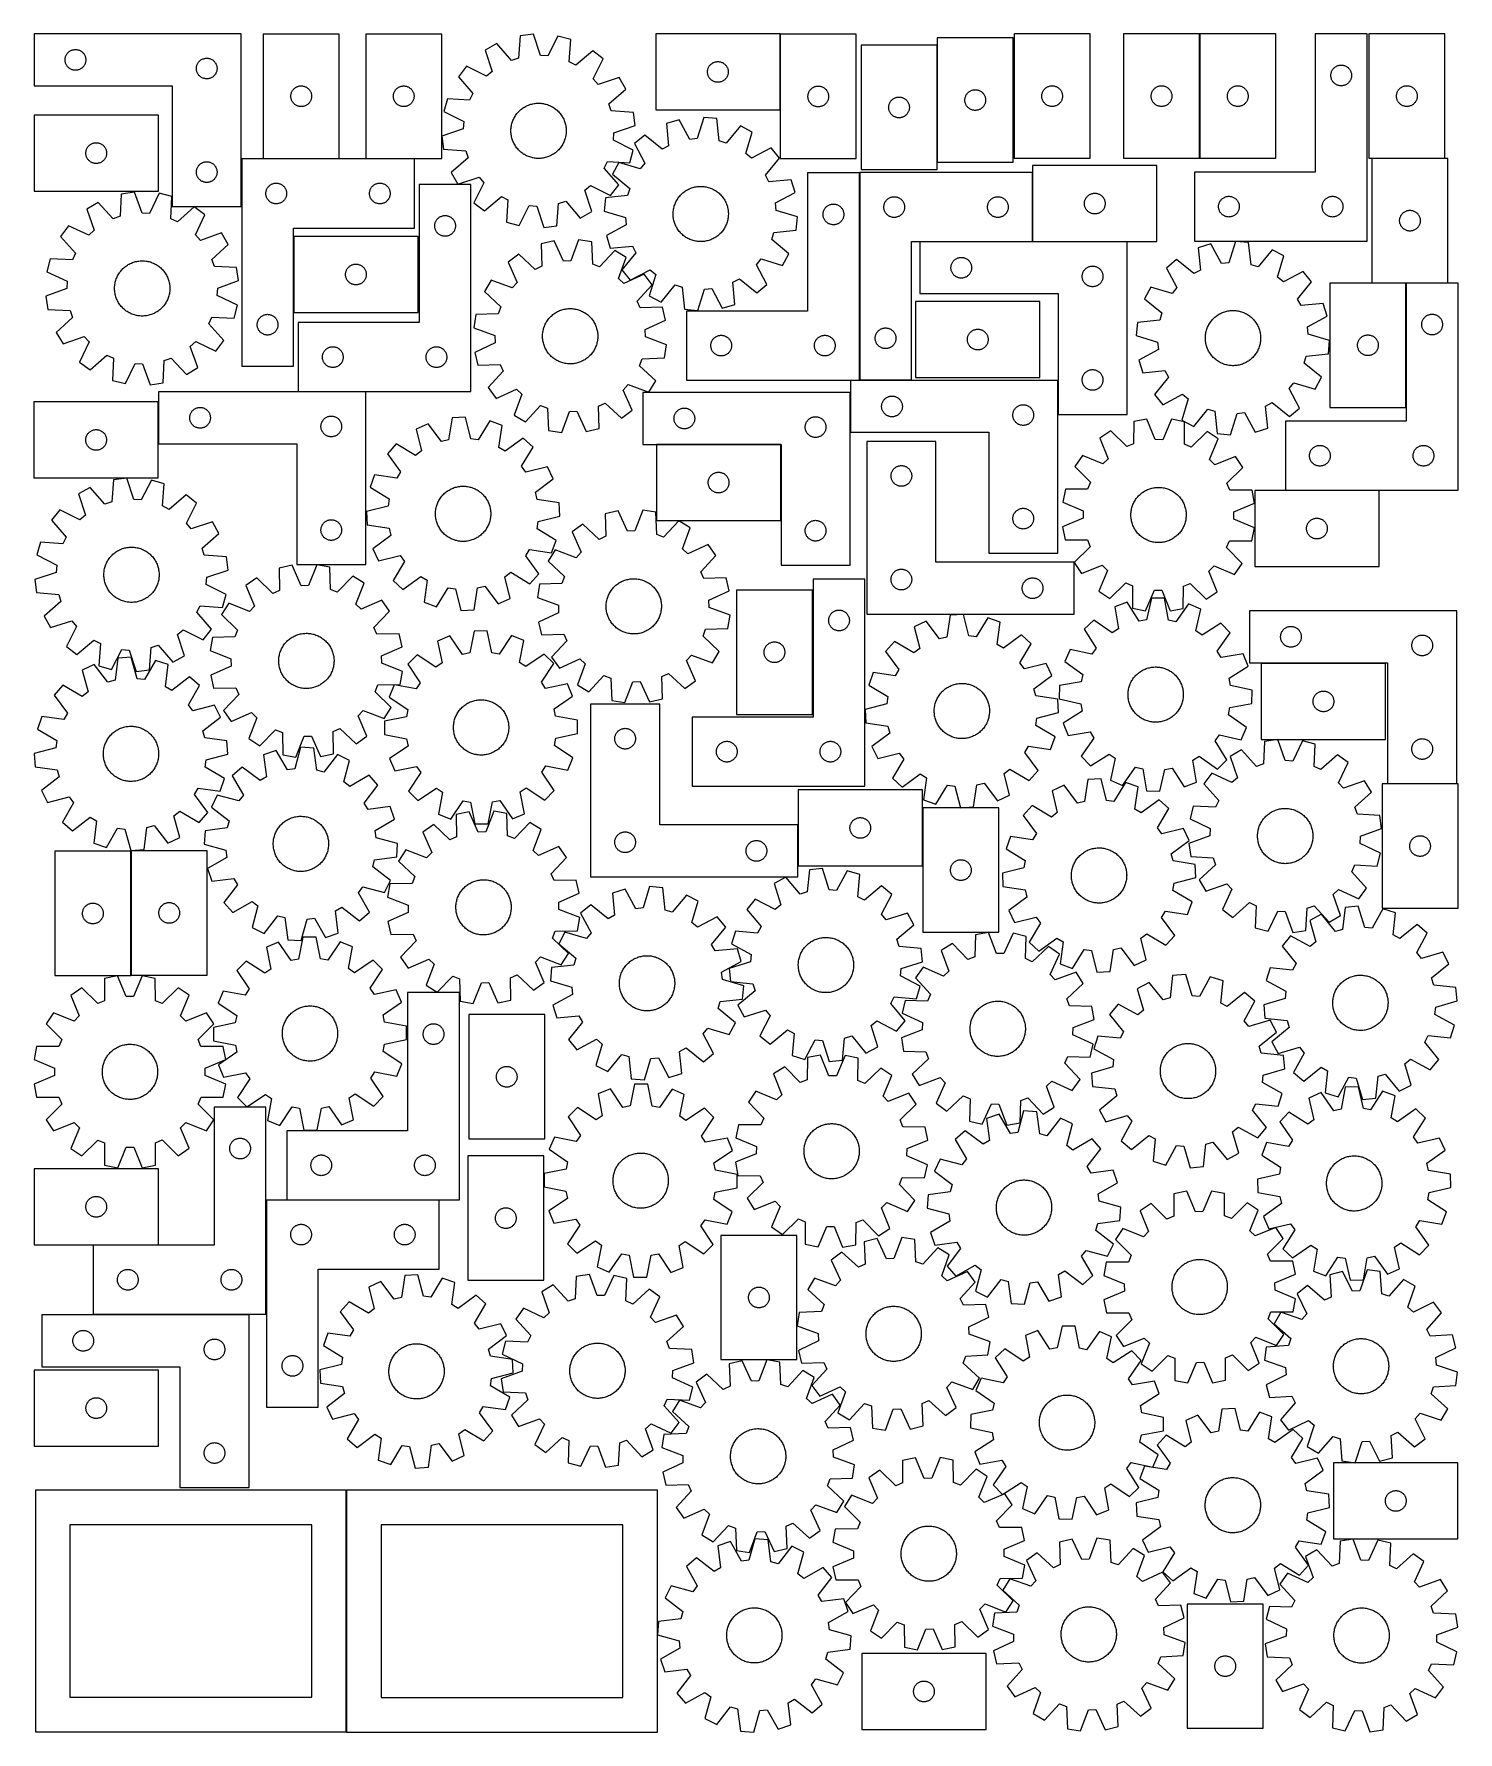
# Model space of a CAD drawing. Header units: millimetres. Extents: x 7 to 1243, y 7 to 1482.
import ezdxf

# ---------------------------------------------------------------- set-up
doc = ezdxf.new("R2010")
doc.units = ezdxf.units.MM
doc.layers.add('CUT', color=7, linetype='CONTINUOUS', true_color=0x000000)

msp = doc.modelspace()

# ---------------------------------------------------------------- linework, layer by layer
at = {"layer": 'CUT'}
for p, q in [((186.544001, 1481.80744), (6.544001, 1481.80744)), ((6.544001, 1481.80744), (6.544001, 1436.80744)), ((186.544001, 1331.80744), (186.544001, 1481.80744)), ((205.659294, 1481.70929), (205.659294, 1373.70929)), ((271.659294, 1481.70929), (205.659294, 1481.70929)), ((271.659294, 1373.70929), (271.659294, 1481.70929)), ((360.659543, 1481.670719), (294.659543, 1481.670719)), ((294.659543, 1481.670719), (294.659543, 1373.670719)), ((360.659543, 1373.670719), (360.659543, 1481.670719)), ((428.847139, 1480.136906), (427.349138, 1460.818562)), ((440.297083, 1481.545535), (428.847139, 1480.136906)), ((446.432824, 1463.166332), (440.297083, 1481.545535)), ((461.621867, 1479.965908), (452.845084, 1462.691346)), ((472.739295, 1476.885608), (461.621867, 1479.965908)), ((471.374564, 1457.557392), (472.739295, 1476.885608)), ((654.560483, 1481.814761), (546.560483, 1481.814761)), ((546.560483, 1481.814761), (546.560483, 1415.814761)), ((654.560483, 1415.814761), (654.560483, 1481.814761)), ((720.782223, 1481.508121), (654.782223, 1481.508121)), ((654.782223, 1481.508121), (654.782223, 1373.508121)), ((720.782223, 1373.508121), (720.782223, 1481.508121)), ((857.144437, 1478.405582), (791.144437, 1478.405582)), ((791.144437, 1478.405582), (791.144437, 1370.405582)), ((857.144437, 1370.405582), (857.144437, 1478.405582)), ((923.92767, 1481.789615), (857.92767, 1481.789615)), ((857.92767, 1481.789615), (857.92767, 1373.789615)), ((923.92767, 1373.789615), (923.92767, 1481.789615)), ((952.916313, 1481.80597), (952.916313, 1373.80597)), ((1018.916313, 1481.80597), (952.916313, 1481.80597)), ((1018.916313, 1373.80597), (1018.916313, 1481.80597)), ((1085.161206, 1481.801334), (1019.161206, 1481.801334)), ((1019.161206, 1481.801334), (1019.161206, 1373.801334)), ((1085.161206, 1373.801334), (1085.161206, 1481.801334)), ((1164.489911, 1481.789615), (1119.489911, 1481.789615)), ((1119.489911, 1481.789615), (1119.489911, 1361.789615)), ((1164.489911, 1301.789615), (1164.489911, 1481.789615)), ((1232.046651, 1481.818668), (1166.046651, 1481.818668)), ((1166.046651, 1481.818668), (1166.046651, 1373.818668)), ((1232.046651, 1373.818668), (1232.046651, 1481.818668)), ((33.620997, 1460.482176), (33.716933, 1461.063253)), ((33.716933, 1461.063253), (33.850668, 1461.636811)), ((33.850668, 1461.636811), (34.02163, 1462.200395)), ((34.02163, 1462.200395), (34.229085, 1462.751591)), ((34.229085, 1462.751591), (34.472146, 1463.288038)), ((34.472146, 1463.288038), (34.749772, 1463.80744)), ((34.749772, 1463.80744), (35.060774, 1464.307572)), ((35.060774, 1464.307572), (35.403821, 1464.786293)), ((35.403821, 1464.786293), (35.777442, 1465.241552)), ((35.777442, 1465.241552), (36.18004, 1465.671401)), ((36.18004, 1465.671401), (36.609888, 1466.073998)), ((36.609888, 1466.073998), (37.065148, 1466.44762)), ((37.065148, 1466.44762), (37.543869, 1466.790667)), ((37.543869, 1466.790667), (38.044001, 1467.101669)), ((38.044001, 1467.101669), (38.563403, 1467.379295)), ((38.563403, 1467.379295), (39.09985, 1467.622356)), ((39.09985, 1467.622356), (39.651046, 1467.829811)), ((39.651046, 1467.829811), (40.214629, 1468.000772)), ((40.214629, 1468.000772), (40.788188, 1468.134508)), ((40.788188, 1468.134508), (41.369265, 1468.230444)), ((41.369265, 1468.230444), (41.955373, 1468.28817)), ((41.955373, 1468.28817), (42.544001, 1468.30744)), ((42.544001, 1468.30744), (43.132629, 1468.28817)), ((43.132629, 1468.28817), (43.718736, 1468.230444)), ((43.718736, 1468.230444), (44.299814, 1468.134508)), ((44.299814, 1468.134508), (44.873372, 1468.000772)), ((44.873372, 1468.000772), (45.436956, 1467.829811)), ((45.436956, 1467.829811), (45.988152, 1467.622356)), ((45.988152, 1467.622356), (46.524599, 1467.379295)), ((46.524599, 1467.379295), (47.044001, 1467.101669)), ((47.044001, 1467.101669), (47.544133, 1466.790667)), ((47.544133, 1466.790667), (48.022854, 1466.44762)), ((48.022854, 1466.44762), (48.478113, 1466.073998)), ((48.478113, 1466.073998), (48.907962, 1465.671401)), ((48.907962, 1465.671401), (49.310559, 1465.241552)), ((49.310559, 1465.241552), (49.684181, 1464.786293)), ((49.684181, 1464.786293), (50.027227, 1464.307572)), ((50.027227, 1464.307572), (50.338229, 1463.80744)), ((50.338229, 1463.80744), (50.615855, 1463.288038)), ((50.615855, 1463.288038), (50.858917, 1462.751591)), ((50.858917, 1462.751591), (51.066372, 1462.200395)), ((51.066372, 1462.200395), (51.237333, 1461.636811)), ((51.237333, 1461.636811), (51.371068, 1461.063253)), ((51.371068, 1461.063253), (51.467005, 1460.482176)), ((154.214629, 1460.500772), (154.788188, 1460.634508)), ((154.788188, 1460.634508), (155.369265, 1460.730444)), ((155.369265, 1460.730444), (155.955373, 1460.78817)), ((155.955373, 1460.78817), (156.544001, 1460.80744)), ((156.544001, 1460.80744), (157.132629, 1460.78817)), ((157.132629, 1460.78817), (157.718736, 1460.730444)), ((157.718736, 1460.730444), (158.299814, 1460.634508)), ((158.299814, 1460.634508), (158.873372, 1460.500772)), ((408.541111, 1473.435649), (398.5018, 1467.752541)), ((398.5018, 1467.752541), (404.510638, 1449.331459)), ((421.243213, 1458.803526), (408.541111, 1473.435649)), ((427.349138, 1460.818562), (421.243213, 1458.803526)), ((452.845084, 1462.691346), (446.432824, 1463.166332)), ((491.836329, 1467.265581), (477.11695, 1454.664696)), ((500.928714, 1460.165299), (491.836329, 1467.265581)), ((790.905453, 1472.015689), (724.905453, 1472.015689)), ((724.905453, 1472.015689), (724.905453, 1364.015689)), ((790.905453, 1364.015689), (790.905453, 1472.015689)), ((33.544001, 1459.30744), (33.56327, 1459.896068)), ((33.56327, 1458.718812), (33.544001, 1459.30744)), ((33.56327, 1459.896068), (33.620997, 1460.482176)), ((33.620997, 1458.132704), (33.56327, 1458.718812)), ((33.716933, 1457.551627), (33.620997, 1458.132704)), ((33.850668, 1456.978069), (33.716933, 1457.551627)), ((34.02163, 1456.414485), (33.850668, 1456.978069)), ((34.229085, 1455.863289), (34.02163, 1456.414485)), ((34.472146, 1455.326842), (34.229085, 1455.863289)), ((34.749772, 1454.80744), (34.472146, 1455.326842)), ((35.060774, 1454.307308), (34.749772, 1454.80744)), ((35.403821, 1453.828587), (35.060774, 1454.307308)), ((35.777442, 1453.373328), (35.403821, 1453.828587)), ((36.18004, 1452.943479), (35.777442, 1453.373328)), ((36.609888, 1452.540882), (36.18004, 1452.943479)), ((37.065148, 1452.16726), (36.609888, 1452.540882)), ((37.543869, 1451.824214), (37.065148, 1452.16726)), ((38.044001, 1451.513211), (37.543869, 1451.824214)), ((38.563403, 1451.235585), (38.044001, 1451.513211)), ((39.09985, 1450.992524), (38.563403, 1451.235585)), ((39.651046, 1450.785069), (39.09985, 1450.992524)), ((40.214629, 1450.614108), (39.651046, 1450.785069)), ((40.788188, 1450.480373), (40.214629, 1450.614108)), ((41.369265, 1450.384436), (40.788188, 1450.480373)), ((41.955373, 1450.32671), (41.369265, 1450.384436)), ((42.544001, 1450.30744), (41.955373, 1450.32671)), ((43.132629, 1450.32671), (42.544001, 1450.30744)), ((43.718736, 1450.384436), (43.132629, 1450.32671)), ((44.299814, 1450.480373), (43.718736, 1450.384436)), ((44.873372, 1450.614108), (44.299814, 1450.480373)), ((45.436956, 1450.785069), (44.873372, 1450.614108)), ((45.988152, 1450.992524), (45.436956, 1450.785069)), ((46.524599, 1451.235585), (45.988152, 1450.992524)), ((47.044001, 1451.513211), (46.524599, 1451.235585)), ((47.544133, 1451.824214), (47.044001, 1451.513211)), ((48.022854, 1452.16726), (47.544133, 1451.824214)), ((48.478113, 1452.540882), (48.022854, 1452.16726)), ((48.907962, 1452.943479), (48.478113, 1452.540882)), ((49.310559, 1453.373328), (48.907962, 1452.943479)), ((49.684181, 1453.828587), (49.310559, 1453.373328)), ((50.027227, 1454.307308), (49.684181, 1453.828587)), ((50.338229, 1454.80744), (50.027227, 1454.307308)), ((50.615855, 1455.326842), (50.338229, 1454.80744)), ((50.858917, 1455.863289), (50.615855, 1455.326842)), ((51.066372, 1456.414485), (50.858917, 1455.863289)), ((51.237333, 1456.978069), (51.066372, 1456.414485)), ((51.371068, 1457.551627), (51.237333, 1456.978069)), ((51.467005, 1458.132704), (51.371068, 1457.551627)), ((51.467005, 1460.482176), (51.524731, 1459.896068)), ((51.524731, 1458.718812), (51.467005, 1458.132704)), ((51.524731, 1459.896068), (51.544001, 1459.30744)), ((51.544001, 1459.30744), (51.524731, 1458.718812)), ((147.544001, 1451.80744), (147.56327, 1452.396068)), ((147.56327, 1451.218812), (147.544001, 1451.80744)), ((147.56327, 1452.396068), (147.620997, 1452.982176)), ((147.620997, 1450.632704), (147.56327, 1451.218812)), ((147.620997, 1452.982176), (147.716933, 1453.563253)), ((147.716933, 1450.051627), (147.620997, 1450.632704)), ((147.716933, 1453.563253), (147.850668, 1454.136811)), ((147.850668, 1449.478069), (147.716933, 1450.051627)), ((147.850668, 1454.136811), (148.02163, 1454.700395)), ((148.02163, 1448.914485), (147.850668, 1449.478069)), ((148.02163, 1454.700395), (148.229085, 1455.251591)), ((148.229085, 1448.363289), (148.02163, 1448.914485)), ((148.229085, 1455.251591), (148.472146, 1455.788038)), ((148.472146, 1447.826842), (148.229085, 1448.363289)), ((148.472146, 1455.788038), (148.749772, 1456.30744)), ((148.749772, 1447.30744), (148.472146, 1447.826842)), ((148.749772, 1456.30744), (149.060774, 1456.807572)), ((149.060774, 1446.807308), (148.749772, 1447.30744)), ((149.060774, 1456.807572), (149.403821, 1457.286293)), ((149.403821, 1446.328587), (149.060774, 1446.807308)), ((149.403821, 1457.286293), (149.777442, 1457.741552)), ((149.777442, 1445.873328), (149.403821, 1446.328587)), ((149.777442, 1457.741552), (150.18004, 1458.171401)), ((150.18004, 1445.443479), (149.777442, 1445.873328)), ((150.18004, 1458.171401), (150.609888, 1458.573998)), ((150.609888, 1458.573998), (151.065148, 1458.94762)), ((151.065148, 1458.94762), (151.543869, 1459.290667)), ((151.543869, 1459.290667), (152.044001, 1459.601669)), ((152.044001, 1459.601669), (152.563403, 1459.879295)), ((152.563403, 1459.879295), (153.09985, 1460.122356)), ((153.09985, 1460.122356), (153.651046, 1460.329811)), ((153.651046, 1460.329811), (154.214629, 1460.500772)), ((158.873372, 1460.500772), (159.436956, 1460.329811)), ((159.436956, 1460.329811), (159.988152, 1460.122356)), ((159.988152, 1460.122356), (160.524599, 1459.879295)), ((160.524599, 1459.879295), (161.044001, 1459.601669)), ((161.044001, 1459.601669), (161.544133, 1459.290667)), ((161.544133, 1459.290667), (162.022854, 1458.94762)), ((162.022854, 1458.94762), (162.478113, 1458.573998)), ((162.478113, 1458.573998), (162.907962, 1458.171401)), ((162.907962, 1458.171401), (163.310559, 1457.741552)), ((163.310559, 1445.873328), (162.907962, 1445.443479)), ((163.310559, 1457.741552), (163.684181, 1457.286293)), ((163.684181, 1446.328587), (163.310559, 1445.873328)), ((163.684181, 1457.286293), (164.027227, 1456.807572)), ((164.027227, 1446.807308), (163.684181, 1446.328587)), ((164.027227, 1456.807572), (164.338229, 1456.30744)), ((164.338229, 1447.30744), (164.027227, 1446.807308)), ((164.338229, 1456.30744), (164.615855, 1455.788038)), ((164.615855, 1447.826842), (164.338229, 1447.30744)), ((164.615855, 1455.788038), (164.858917, 1455.251591)), ((164.858917, 1448.363289), (164.615855, 1447.826842)), ((164.858917, 1455.251591), (165.066372, 1454.700395)), ((165.066372, 1448.914485), (164.858917, 1448.363289)), ((165.066372, 1454.700395), (165.237333, 1454.136811)), ((165.237333, 1449.478069), (165.066372, 1448.914485)), ((165.237333, 1454.136811), (165.371068, 1453.563253)), ((165.371068, 1450.051627), (165.237333, 1449.478069)), ((165.371068, 1453.563253), (165.467005, 1452.982176)), ((165.467005, 1450.632704), (165.371068, 1450.051627)), ((165.467005, 1452.982176), (165.524731, 1452.396068)), ((165.524731, 1451.218812), (165.467005, 1450.632704)), ((165.524731, 1452.396068), (165.544001, 1451.80744)), ((165.544001, 1451.80744), (165.524731, 1451.218812)), ((382.305937, 1453.790607), (375.205654, 1444.698222)), ((399.64062, 1445.133172), (382.305937, 1453.790607)), ((404.510638, 1449.331459), (399.64062, 1445.133172)), ((477.11695, 1454.664696), (471.374564, 1457.557392)), ((492.271279, 1442.830616), (500.928714, 1460.165299)), ((591.560483, 1448.814761), (591.579753, 1449.403389)), ((591.579753, 1448.226133), (591.560483, 1448.814761)), ((591.579753, 1449.403389), (591.637479, 1449.989497)), ((591.637479, 1447.640025), (591.579753, 1448.226133)), ((591.637479, 1449.989497), (591.733416, 1450.570574)), ((591.733416, 1447.058948), (591.637479, 1447.640025)), ((591.733416, 1450.570574), (591.867151, 1451.144132)), ((591.867151, 1446.485389), (591.733416, 1447.058948)), ((591.867151, 1451.144132), (592.038112, 1451.707716)), ((592.038112, 1445.921806), (591.867151, 1446.485389)), ((592.038112, 1451.707716), (592.245567, 1452.258912)), ((592.245567, 1445.37061), (592.038112, 1445.921806)), ((592.245567, 1452.258912), (592.488628, 1452.795359)), ((592.488628, 1452.795359), (592.766254, 1453.314761)), ((592.766254, 1453.314761), (593.077257, 1453.814893)), ((593.077257, 1453.814893), (593.420303, 1454.293614)), ((593.420303, 1454.293614), (593.793925, 1454.748873)), ((593.793925, 1454.748873), (594.196522, 1455.178722)), ((594.196522, 1455.178722), (594.626371, 1455.581319)), ((594.626371, 1455.581319), (595.08163, 1455.954941)), ((595.08163, 1455.954941), (595.560351, 1456.297987)), ((595.560351, 1456.297987), (596.060483, 1456.608989)), ((596.060483, 1456.608989), (596.579885, 1456.886616)), ((596.579885, 1456.886616), (597.116332, 1457.129677)), ((597.116332, 1457.129677), (597.667528, 1457.337132)), ((597.667528, 1457.337132), (598.231112, 1457.508093)), ((598.231112, 1457.508093), (598.80467, 1457.641828)), ((598.80467, 1457.641828), (599.385747, 1457.737765)), ((599.385747, 1457.737765), (599.971855, 1457.795491)), ((599.971855, 1457.795491), (600.560483, 1457.814761)), ((600.560483, 1457.814761), (601.149111, 1457.795491)), ((601.149111, 1457.795491), (601.735219, 1457.737765)), ((601.735219, 1457.737765), (602.316296, 1457.641828)), ((602.316296, 1457.641828), (602.889854, 1457.508093)), ((602.889854, 1457.508093), (603.453438, 1457.337132)), ((603.453438, 1457.337132), (604.004634, 1457.129677)), ((604.004634, 1457.129677), (604.541081, 1456.886616)), ((604.541081, 1456.886616), (605.060483, 1456.608989)), ((605.060483, 1456.608989), (605.560615, 1456.297987)), ((605.560615, 1456.297987), (606.039336, 1455.954941)), ((606.039336, 1455.954941), (606.494595, 1455.581319)), ((606.494595, 1455.581319), (606.924444, 1455.178722)), ((606.924444, 1455.178722), (607.327041, 1454.748873)), ((607.327041, 1454.748873), (607.700663, 1454.293614)), ((607.700663, 1454.293614), (608.04371, 1453.814893)), ((608.04371, 1453.814893), (608.354712, 1453.314761)), ((608.354712, 1453.314761), (608.632338, 1452.795359)), ((608.632338, 1452.795359), (608.875399, 1452.258912)), ((608.875399, 1452.258912), (609.082854, 1451.707716)), ((609.082854, 1445.921806), (608.875399, 1445.37061)), ((609.082854, 1451.707716), (609.253815, 1451.144132)), ((609.253815, 1446.485389), (609.082854, 1445.921806)), ((609.253815, 1451.144132), (609.387551, 1450.570574)), ((609.387551, 1447.058948), (609.253815, 1446.485389)), ((609.387551, 1450.570574), (609.483487, 1449.989497)), ((609.483487, 1447.640025), (609.387551, 1447.058948)), ((609.483487, 1449.989497), (609.541213, 1449.403389)), ((609.541213, 1448.226133), (609.483487, 1447.640025)), ((609.541213, 1449.403389), (609.560483, 1448.814761)), ((609.560483, 1448.814761), (609.541213, 1448.226133)), ((1132.989911, 1445.789615), (1133.00918, 1446.378243)), ((1133.00918, 1446.378243), (1133.066907, 1446.964351)), ((1133.066907, 1446.964351), (1133.162843, 1447.545428)), ((1133.162843, 1447.545428), (1133.296578, 1448.118986)), ((1133.296578, 1448.118986), (1133.46754, 1448.68257)), ((1133.46754, 1448.68257), (1133.674995, 1449.233766)), ((1133.674995, 1449.233766), (1133.918056, 1449.770213)), ((1133.918056, 1449.770213), (1134.195682, 1450.289615)), ((1134.195682, 1450.289615), (1134.506684, 1450.789747)), ((1134.506684, 1450.789747), (1134.849731, 1451.268468)), ((1134.849731, 1451.268468), (1135.223352, 1451.723727)), ((1135.223352, 1451.723727), (1135.62595, 1452.153576)), ((1135.62595, 1452.153576), (1136.055798, 1452.556173)), ((1136.055798, 1452.556173), (1136.511058, 1452.929795)), ((1136.511058, 1452.929795), (1136.989779, 1453.272842)), ((1136.989779, 1453.272842), (1137.489911, 1453.583844)), ((1137.489911, 1453.583844), (1138.009313, 1453.86147)), ((1138.009313, 1453.86147), (1138.54576, 1454.104531)), ((1138.54576, 1454.104531), (1139.096956, 1454.311986)), ((1139.096956, 1454.311986), (1139.660539, 1454.482947)), ((1139.660539, 1454.482947), (1140.234098, 1454.616683)), ((1140.234098, 1454.616683), (1140.815175, 1454.712619)), ((1140.815175, 1454.712619), (1141.401283, 1454.770345)), ((1141.401283, 1454.770345), (1141.989911, 1454.789615)), ((1141.989911, 1454.789615), (1142.578539, 1454.770345)), ((1142.578539, 1454.770345), (1143.164646, 1454.712619)), ((1143.164646, 1454.712619), (1143.745724, 1454.616683)), ((1143.745724, 1454.616683), (1144.319282, 1454.482947)), ((1144.319282, 1454.482947), (1144.882866, 1454.311986)), ((1144.882866, 1454.311986), (1145.434062, 1454.104531)), ((1145.434062, 1454.104531), (1145.970509, 1453.86147)), ((1145.970509, 1453.86147), (1146.489911, 1453.583844)), ((1146.489911, 1453.583844), (1146.990043, 1453.272842)), ((1146.990043, 1453.272842), (1147.468764, 1452.929795)), ((1147.468764, 1452.929795), (1147.924023, 1452.556173)), ((1147.924023, 1452.556173), (1148.353872, 1452.153576)), ((1148.353872, 1452.153576), (1148.756469, 1451.723727)), ((1148.756469, 1451.723727), (1149.130091, 1451.268468)), ((1149.130091, 1451.268468), (1149.473137, 1450.789747)), ((1149.473137, 1450.789747), (1149.784139, 1450.289615)), ((1149.784139, 1450.289615), (1150.061765, 1449.770213)), ((1150.061765, 1449.770213), (1150.304827, 1449.233766)), ((1150.304827, 1449.233766), (1150.512282, 1448.68257)), ((1150.512282, 1448.68257), (1150.683243, 1448.118986)), ((1150.683243, 1448.118986), (1150.816978, 1447.545428)), ((1150.816978, 1447.545428), (1150.912915, 1446.964351)), ((1150.912915, 1446.964351), (1150.970641, 1446.378243)), ((1150.970641, 1446.378243), (1150.989911, 1445.789615)), ((6.544001, 1436.80744), (126.544001, 1436.80744)), ((126.544001, 1436.80744), (126.544001, 1331.80744)), ((150.609888, 1445.040882), (150.18004, 1445.443479)), ((151.065148, 1444.66726), (150.609888, 1445.040882)), ((151.543869, 1444.324214), (151.065148, 1444.66726)), ((152.044001, 1444.013211), (151.543869, 1444.324214)), ((152.563403, 1443.735585), (152.044001, 1444.013211)), ((153.09985, 1443.492524), (152.563403, 1443.735585)), ((153.651046, 1443.285069), (153.09985, 1443.492524)), ((154.214629, 1443.114108), (153.651046, 1443.285069)), ((154.788188, 1442.980373), (154.214629, 1443.114108)), ((155.369265, 1442.884436), (154.788188, 1442.980373)), ((155.955373, 1442.82671), (155.369265, 1442.884436)), ((156.544001, 1442.80744), (155.955373, 1442.82671)), ((157.132629, 1442.82671), (156.544001, 1442.80744)), ((157.718736, 1442.884436), (157.132629, 1442.82671)), ((158.299814, 1442.980373), (157.718736, 1442.884436)), ((158.873372, 1443.114108), (158.299814, 1442.980373)), ((159.436956, 1443.285069), (158.873372, 1443.114108)), ((159.988152, 1443.492524), (159.436956, 1443.285069)), ((160.524599, 1443.735585), (159.988152, 1443.492524)), ((161.044001, 1444.013211), (160.524599, 1443.735585)), ((161.544133, 1444.324214), (161.044001, 1444.013211)), ((162.022854, 1444.66726), (161.544133, 1444.324214)), ((162.478113, 1445.040882), (162.022854, 1444.66726)), ((162.907962, 1445.443479), (162.478113, 1445.040882)), ((230.136923, 1430.602245), (230.344378, 1431.153441)), ((230.344378, 1431.153441), (230.587439, 1431.689888)), ((230.587439, 1431.689888), (230.865065, 1432.20929)), ((230.865065, 1432.20929), (231.176067, 1432.709422)), ((231.176067, 1432.709422), (231.519114, 1433.188143)), ((231.519114, 1433.188143), (231.892736, 1433.643402)), ((231.892736, 1433.643402), (232.295333, 1434.073251)), ((232.295333, 1434.073251), (232.725182, 1434.475848)), ((232.725182, 1434.475848), (233.180441, 1434.84947)), ((233.180441, 1434.84947), (233.659162, 1435.192516)), ((233.659162, 1435.192516), (234.159294, 1435.503518)), ((234.159294, 1435.503518), (234.678696, 1435.781145)), ((234.678696, 1435.781145), (235.215143, 1436.024206)), ((235.215143, 1436.024206), (235.766339, 1436.231661)), ((235.766339, 1436.231661), (236.329922, 1436.402622)), ((236.329922, 1436.402622), (236.903481, 1436.536357)), ((236.903481, 1436.536357), (237.484558, 1436.632294)), ((237.484558, 1436.632294), (238.070666, 1436.69002)), ((238.070666, 1436.69002), (238.659294, 1436.70929)), ((238.659294, 1436.70929), (239.247922, 1436.69002)), ((239.247922, 1436.69002), (239.83403, 1436.632294)), ((239.83403, 1436.632294), (240.415107, 1436.536357)), ((240.415107, 1436.536357), (240.988665, 1436.402622)), ((240.988665, 1436.402622), (241.552249, 1436.231661)), ((241.552249, 1436.231661), (242.103445, 1436.024206)), ((242.103445, 1436.024206), (242.639892, 1435.781145)), ((242.639892, 1435.781145), (243.159294, 1435.503518)), ((243.159294, 1435.503518), (243.659426, 1435.192516)), ((243.659426, 1435.192516), (244.138147, 1434.84947)), ((244.138147, 1434.84947), (244.593406, 1434.475848)), ((244.593406, 1434.475848), (245.023255, 1434.073251)), ((245.023255, 1434.073251), (245.425852, 1433.643402)), ((245.425852, 1433.643402), (245.799474, 1433.188143)), ((245.799474, 1433.188143), (246.14252, 1432.709422)), ((246.14252, 1432.709422), (246.453522, 1432.20929)), ((246.453522, 1432.20929), (246.731149, 1431.689888)), ((246.731149, 1431.689888), (246.97421, 1431.153441)), ((246.97421, 1431.153441), (247.181665, 1430.602245)), ((319.137172, 1430.563674), (319.344627, 1431.114869)), ((319.344627, 1431.114869), (319.587688, 1431.651317)), ((319.587688, 1431.651317), (319.865314, 1432.170719)), ((319.865314, 1432.170719), (320.176316, 1432.670851)), ((320.176316, 1432.670851), (320.519363, 1433.149571)), ((320.519363, 1433.149571), (320.892984, 1433.604831)), ((320.892984, 1433.604831), (321.295582, 1434.03468)), ((321.295582, 1434.03468), (321.72543, 1434.437277)), ((321.72543, 1434.437277), (322.18069, 1434.810899)), ((322.18069, 1434.810899), (322.659411, 1435.153945)), ((322.659411, 1435.153945), (323.159543, 1435.464947)), ((323.159543, 1435.464947), (323.678945, 1435.742573)), ((323.678945, 1435.742573), (324.215392, 1435.985634)), ((324.215392, 1435.985634), (324.766588, 1436.19309)), ((324.766588, 1436.19309), (325.330171, 1436.364051)), ((325.330171, 1436.364051), (325.90373, 1436.497786)), ((325.90373, 1436.497786), (326.484807, 1436.593722)), ((326.484807, 1436.593722), (327.070915, 1436.651449)), ((327.070915, 1436.651449), (327.659543, 1436.670719)), ((327.659543, 1436.670719), (328.248171, 1436.651449)), ((328.248171, 1436.651449), (328.834278, 1436.593722)), ((328.834278, 1436.593722), (329.415356, 1436.497786)), ((329.415356, 1436.497786), (329.988914, 1436.364051)), ((329.988914, 1436.364051), (330.552498, 1436.19309)), ((330.552498, 1436.19309), (331.103694, 1435.985634)), ((331.103694, 1435.985634), (331.640141, 1435.742573)), ((331.640141, 1435.742573), (332.159543, 1435.464947)), ((332.159543, 1435.464947), (332.659675, 1435.153945)), ((332.659675, 1435.153945), (333.138396, 1434.810899)), ((333.138396, 1434.810899), (333.593655, 1434.437277)), ((333.593655, 1434.437277), (334.023504, 1434.03468)), ((334.023504, 1434.03468), (334.426101, 1433.604831)), ((334.426101, 1433.604831), (334.799723, 1433.149571)), ((334.799723, 1433.149571), (335.142769, 1432.670851)), ((335.142769, 1432.670851), (335.453771, 1432.170719)), ((335.453771, 1432.170719), (335.731397, 1431.651317)), ((335.731397, 1431.651317), (335.974459, 1431.114869)), ((335.974459, 1431.114869), (336.181914, 1430.563674)), ((375.205654, 1444.698222), (387.80654, 1429.978844)), ((496.469565, 1437.960598), (492.271279, 1442.830616)), ((514.890648, 1443.969436), (496.469565, 1437.960598)), ((505.941633, 1421.228023), (520.573756, 1433.930125)), ((520.573756, 1433.930125), (514.890648, 1443.969436)), ((592.488628, 1444.834163), (592.245567, 1445.37061)), ((592.766254, 1444.314761), (592.488628, 1444.834163)), ((593.077257, 1443.814629), (592.766254, 1444.314761)), ((593.420303, 1443.335908), (593.077257, 1443.814629)), ((593.793925, 1442.880649), (593.420303, 1443.335908)), ((594.196522, 1442.4508), (593.793925, 1442.880649)), ((594.626371, 1442.048203), (594.196522, 1442.4508)), ((595.08163, 1441.674581), (594.626371, 1442.048203)), ((595.560351, 1441.331534), (595.08163, 1441.674581)), ((596.060483, 1441.020532), (595.560351, 1441.331534)), ((596.579885, 1440.742906), (596.060483, 1441.020532)), ((597.116332, 1440.499845), (596.579885, 1440.742906)), ((597.667528, 1440.29239), (597.116332, 1440.499845)), ((598.231112, 1440.121428), (597.667528, 1440.29239)), ((598.80467, 1439.987693), (598.231112, 1440.121428)), ((599.385747, 1439.891757), (598.80467, 1439.987693)), ((599.971855, 1439.834031), (599.385747, 1439.891757)), ((600.560483, 1439.814761), (599.971855, 1439.834031)), ((601.149111, 1439.834031), (600.560483, 1439.814761)), ((601.735219, 1439.891757), (601.149111, 1439.834031)), ((602.316296, 1439.987693), (601.735219, 1439.891757)), ((602.889854, 1440.121428), (602.316296, 1439.987693)), ((603.453438, 1440.29239), (602.889854, 1440.121428)), ((604.004634, 1440.499845), (603.453438, 1440.29239)), ((604.541081, 1440.742906), (604.004634, 1440.499845)), ((605.060483, 1441.020532), (604.541081, 1440.742906)), ((605.560615, 1441.331534), (605.060483, 1441.020532)), ((606.039336, 1441.674581), (605.560615, 1441.331534)), ((606.494595, 1442.048203), (606.039336, 1441.674581)), ((606.924444, 1442.4508), (606.494595, 1442.048203)), ((607.327041, 1442.880649), (606.924444, 1442.4508)), ((607.700663, 1443.335908), (607.327041, 1442.880649)), ((608.04371, 1443.814629), (607.700663, 1443.335908)), ((608.354712, 1444.314761), (608.04371, 1443.814629)), ((608.632338, 1444.834163), (608.354712, 1444.314761)), ((608.875399, 1445.37061), (608.632338, 1444.834163)), ((679.467308, 1430.952272), (679.710369, 1431.488719)), ((679.710369, 1431.488719), (679.987995, 1432.008121)), ((679.987995, 1432.008121), (680.298997, 1432.508253)), ((680.298997, 1432.508253), (680.642043, 1432.986974)), ((680.642043, 1432.986974), (681.015665, 1433.442233)), ((681.015665, 1433.442233), (681.418262, 1433.872082)), ((681.418262, 1433.872082), (681.848111, 1434.274679)), ((681.848111, 1434.274679), (682.303371, 1434.648301)), ((682.303371, 1434.648301), (682.782091, 1434.991347)), ((682.782091, 1434.991347), (683.282223, 1435.302349)), ((683.282223, 1435.302349), (683.801625, 1435.579976)), ((683.801625, 1435.579976), (684.338072, 1435.823037)), ((684.338072, 1435.823037), (684.889268, 1436.030492)), ((684.889268, 1436.030492), (685.452852, 1436.201453)), ((685.452852, 1436.201453), (686.02641, 1436.335188)), ((686.02641, 1436.335188), (686.607488, 1436.431125)), ((686.607488, 1436.431125), (687.193595, 1436.488851)), ((687.193595, 1436.488851), (687.782223, 1436.508121)), ((687.782223, 1436.508121), (688.370852, 1436.488851)), ((688.370852, 1436.488851), (688.956959, 1436.431125)), ((688.956959, 1436.431125), (689.538036, 1436.335188)), ((689.538036, 1436.335188), (690.111595, 1436.201453)), ((690.111595, 1436.201453), (690.675179, 1436.030492)), ((690.675179, 1436.030492), (691.226374, 1435.823037)), ((691.226374, 1435.823037), (691.762822, 1435.579976)), ((691.762822, 1435.579976), (692.282223, 1435.302349)), ((692.282223, 1435.302349), (692.782355, 1434.991347)), ((692.782355, 1434.991347), (693.261076, 1434.648301)), ((693.261076, 1434.648301), (693.716336, 1434.274679)), ((693.716336, 1434.274679), (694.146184, 1433.872082)), ((694.146184, 1433.872082), (694.548782, 1433.442233)), ((694.548782, 1433.442233), (694.922403, 1432.986974)), ((694.922403, 1432.986974), (695.26545, 1432.508253)), ((695.26545, 1432.508253), (695.576452, 1432.008121)), ((695.576452, 1432.008121), (695.854078, 1431.488719)), ((695.854078, 1431.488719), (696.097139, 1430.952272)), ((817.780475, 1430.769543), (818.210324, 1431.17214)), ((818.210324, 1431.17214), (818.665584, 1431.545762)), ((818.665584, 1431.545762), (819.144304, 1431.888808)), ((819.144304, 1431.888808), (819.644437, 1432.19981)), ((819.644437, 1432.19981), (820.163838, 1432.477436)), ((820.163838, 1432.477436), (820.700286, 1432.720498)), ((820.700286, 1432.720498), (821.251481, 1432.927953)), ((821.251481, 1432.927953), (821.815065, 1433.098914)), ((821.815065, 1433.098914), (822.388624, 1433.232649)), ((822.388624, 1433.232649), (822.969701, 1433.328586)), ((822.969701, 1433.328586), (823.555808, 1433.386312)), ((823.555808, 1433.386312), (824.144437, 1433.405582)), ((824.144437, 1433.405582), (824.733065, 1433.386312)), ((824.733065, 1433.386312), (825.319172, 1433.328586)), ((825.319172, 1433.328586), (825.900249, 1433.232649)), ((825.900249, 1433.232649), (826.473808, 1433.098914)), ((826.473808, 1433.098914), (827.037392, 1432.927953)), ((827.037392, 1432.927953), (827.588587, 1432.720498)), ((827.588587, 1432.720498), (828.125035, 1432.477436)), ((828.125035, 1432.477436), (828.644437, 1432.19981)), ((828.644437, 1432.19981), (829.144569, 1431.888808)), ((829.144569, 1431.888808), (829.623289, 1431.545762)), ((829.623289, 1431.545762), (830.078549, 1431.17214)), ((830.078549, 1431.17214), (830.508398, 1430.769543)), ((882.405299, 1430.68257), (882.612754, 1431.233766)), ((882.612754, 1431.233766), (882.855815, 1431.770213)), ((882.855815, 1431.770213), (883.133442, 1432.289615)), ((883.133442, 1432.289615), (883.444444, 1432.789747)), ((883.444444, 1432.789747), (883.78749, 1433.268468)), ((883.78749, 1433.268468), (884.161112, 1433.723727)), ((884.161112, 1433.723727), (884.563709, 1434.153576)), ((884.563709, 1434.153576), (884.993558, 1434.556173)), ((884.993558, 1434.556173), (885.448817, 1434.929795)), ((885.448817, 1434.929795), (885.927538, 1435.272842)), ((885.927538, 1435.272842), (886.42767, 1435.583844)), ((886.42767, 1435.583844), (886.947072, 1435.86147)), ((886.947072, 1435.86147), (887.483519, 1436.104531)), ((887.483519, 1436.104531), (888.034715, 1436.311986)), ((888.034715, 1436.311986), (888.598299, 1436.482947)), ((888.598299, 1436.482947), (889.171857, 1436.616683)), ((889.171857, 1436.616683), (889.752934, 1436.712619)), ((889.752934, 1436.712619), (890.339042, 1436.770345)), ((890.339042, 1436.770345), (890.92767, 1436.789615)), ((890.92767, 1436.789615), (891.516298, 1436.770345)), ((891.516298, 1436.770345), (892.102406, 1436.712619)), ((892.102406, 1436.712619), (892.683483, 1436.616683)), ((892.683483, 1436.616683), (893.257042, 1436.482947)), ((893.257042, 1436.482947), (893.820625, 1436.311986)), ((893.820625, 1436.311986), (894.371821, 1436.104531)), ((894.371821, 1436.104531), (894.908268, 1435.86147)), ((894.908268, 1435.86147), (895.42767, 1435.583844)), ((895.42767, 1435.583844), (895.927802, 1435.272842)), ((895.927802, 1435.272842), (896.406523, 1434.929795)), ((896.406523, 1434.929795), (896.861782, 1434.556173)), ((896.861782, 1434.556173), (897.291631, 1434.153576)), ((897.291631, 1434.153576), (897.694228, 1433.723727)), ((897.694228, 1433.723727), (898.06785, 1433.268468)), ((898.06785, 1433.268468), (898.410897, 1432.789747)), ((898.410897, 1432.789747), (898.721899, 1432.289615)), ((898.721899, 1432.289615), (898.999525, 1431.770213)), ((898.999525, 1431.770213), (899.242586, 1431.233766)), ((899.242586, 1431.233766), (899.450041, 1430.68257)), ((977.393942, 1430.698925), (977.601397, 1431.25012)), ((977.601397, 1431.25012), (977.844458, 1431.786568)), ((977.844458, 1431.786568), (978.122084, 1432.30597)), ((978.122084, 1432.30597), (978.433086, 1432.806102)), ((978.433086, 1432.806102), (978.776133, 1433.284822)), ((978.776133, 1433.284822), (979.149755, 1433.740082)), ((979.149755, 1433.740082), (979.552352, 1434.169931)), ((979.552352, 1434.169931), (979.982201, 1434.572528)), ((979.982201, 1434.572528), (980.43746, 1434.94615)), ((980.43746, 1434.94615), (980.916181, 1435.289196)), ((980.916181, 1435.289196), (981.416313, 1435.600198)), ((981.416313, 1435.600198), (981.935715, 1435.877824)), ((981.935715, 1435.877824), (982.472162, 1436.120885)), ((982.472162, 1436.120885), (983.023358, 1436.328341)), ((983.023358, 1436.328341), (983.586941, 1436.499302)), ((983.586941, 1436.499302), (984.1605, 1436.633037)), ((984.1605, 1436.633037), (984.741577, 1436.728973)), ((984.741577, 1436.728973), (985.327685, 1436.7867)), ((985.327685, 1436.7867), (985.916313, 1436.80597)), ((985.916313, 1436.80597), (986.504941, 1436.7867)), ((986.504941, 1436.7867), (987.091049, 1436.728973)), ((987.091049, 1436.728973), (987.672126, 1436.633037)), ((987.672126, 1436.633037), (988.245684, 1436.499302)), ((988.245684, 1436.499302), (988.809268, 1436.328341)), ((988.809268, 1436.328341), (989.360464, 1436.120885)), ((989.360464, 1436.120885), (989.896911, 1435.877824)), ((989.896911, 1435.877824), (990.416313, 1435.600198)), ((990.416313, 1435.600198), (990.916445, 1435.289196)), ((990.916445, 1435.289196), (991.395166, 1434.94615)), ((991.395166, 1434.94615), (991.850425, 1434.572528)), ((991.850425, 1434.572528), (992.280274, 1434.169931)), ((992.280274, 1434.169931), (992.682871, 1433.740082)), ((992.682871, 1433.740082), (993.056493, 1433.284822)), ((993.056493, 1433.284822), (993.399539, 1432.806102)), ((993.399539, 1432.806102), (993.710542, 1432.30597)), ((993.710542, 1432.30597), (993.988168, 1431.786568)), ((993.988168, 1431.786568), (994.231229, 1431.25012)), ((994.231229, 1431.25012), (994.438684, 1430.698925)), ((1043.638835, 1430.694289), (1043.84629, 1431.245485)), ((1043.84629, 1431.245485), (1044.089351, 1431.781932)), ((1044.089351, 1431.781932), (1044.366977, 1432.301334)), ((1044.366977, 1432.301334), (1044.677979, 1432.801466)), ((1044.677979, 1432.801466), (1045.021026, 1433.280187)), ((1045.021026, 1433.280187), (1045.394648, 1433.735446)), ((1045.394648, 1433.735446), (1045.797245, 1434.165295)), ((1045.797245, 1434.165295), (1046.227094, 1434.567892)), ((1046.227094, 1434.567892), (1046.682353, 1434.941514)), ((1046.682353, 1434.941514), (1047.161074, 1435.28456)), ((1047.161074, 1435.28456), (1047.661206, 1435.595562)), ((1047.661206, 1435.595562), (1048.180608, 1435.873188)), ((1048.180608, 1435.873188), (1048.717055, 1436.11625)), ((1048.717055, 1436.11625), (1049.268251, 1436.323705)), ((1049.268251, 1436.323705), (1049.831835, 1436.494666)), ((1049.831835, 1436.494666), (1050.405393, 1436.628401)), ((1050.405393, 1436.628401), (1050.98647, 1436.724337)), ((1050.98647, 1436.724337), (1051.572578, 1436.782064)), ((1051.572578, 1436.782064), (1052.161206, 1436.801334)), ((1052.161206, 1436.801334), (1052.749834, 1436.782064)), ((1052.749834, 1436.782064), (1053.335942, 1436.724337)), ((1053.335942, 1436.724337), (1053.917019, 1436.628401)), ((1053.917019, 1436.628401), (1054.490577, 1436.494666)), ((1054.490577, 1436.494666), (1055.054161, 1436.323705)), ((1055.054161, 1436.323705), (1055.605357, 1436.11625)), ((1055.605357, 1436.11625), (1056.141804, 1435.873188)), ((1056.141804, 1435.873188), (1056.661206, 1435.595562)), ((1056.661206, 1435.595562), (1057.161338, 1435.28456)), ((1057.161338, 1435.28456), (1057.640059, 1434.941514)), ((1057.640059, 1434.941514), (1058.095318, 1434.567892)), ((1058.095318, 1434.567892), (1058.525167, 1434.165295)), ((1058.525167, 1434.165295), (1058.927764, 1433.735446)), ((1058.927764, 1433.735446), (1059.301386, 1433.280187)), ((1059.301386, 1433.280187), (1059.644432, 1432.801466)), ((1059.644432, 1432.801466), (1059.955435, 1432.301334)), ((1059.955435, 1432.301334), (1060.233061, 1431.781932)), ((1060.233061, 1431.781932), (1060.476122, 1431.245485)), ((1060.476122, 1431.245485), (1060.683577, 1430.694289)), ((1133.00918, 1445.200987), (1132.989911, 1445.789615)), ((1133.066907, 1444.614879), (1133.00918, 1445.200987)), ((1133.162843, 1444.033802), (1133.066907, 1444.614879)), ((1133.296578, 1443.460244), (1133.162843, 1444.033802)), ((1133.46754, 1442.89666), (1133.296578, 1443.460244)), ((1133.674995, 1442.345464), (1133.46754, 1442.89666)), ((1133.918056, 1441.809017), (1133.674995, 1442.345464)), ((1134.195682, 1441.289615), (1133.918056, 1441.809017)), ((1134.506684, 1440.789483), (1134.195682, 1441.289615)), ((1134.849731, 1440.310762), (1134.506684, 1440.789483)), ((1135.223352, 1439.855503), (1134.849731, 1440.310762)), ((1135.62595, 1439.425654), (1135.223352, 1439.855503)), ((1136.055798, 1439.023057), (1135.62595, 1439.425654)), ((1136.511058, 1438.649435), (1136.055798, 1439.023057)), ((1136.989779, 1438.306388), (1136.511058, 1438.649435)), ((1137.489911, 1437.995386), (1136.989779, 1438.306388)), ((1138.009313, 1437.71776), (1137.489911, 1437.995386)), ((1138.54576, 1437.474699), (1138.009313, 1437.71776)), ((1139.096956, 1437.267244), (1138.54576, 1437.474699)), ((1139.660539, 1437.096283), (1139.096956, 1437.267244)), ((1140.234098, 1436.962547), (1139.660539, 1437.096283)), ((1140.815175, 1436.866611), (1140.234098, 1436.962547)), ((1141.401283, 1436.808885), (1140.815175, 1436.866611)), ((1141.989911, 1436.789615), (1141.401283, 1436.808885)), ((1142.578539, 1436.808885), (1141.989911, 1436.789615)), ((1143.164646, 1436.866611), (1142.578539, 1436.808885)), ((1143.745724, 1436.962547), (1143.164646, 1436.866611)), ((1144.319282, 1437.096283), (1143.745724, 1436.962547)), ((1144.882866, 1437.267244), (1144.319282, 1437.096283)), ((1145.434062, 1437.474699), (1144.882866, 1437.267244)), ((1145.970509, 1437.71776), (1145.434062, 1437.474699)), ((1146.489911, 1437.995386), (1145.970509, 1437.71776)), ((1146.990043, 1438.306388), (1146.489911, 1437.995386)), ((1147.468764, 1438.649435), (1146.990043, 1438.306388)), ((1147.924023, 1439.023057), (1147.468764, 1438.649435)), ((1148.353872, 1439.425654), (1147.924023, 1439.023057)), ((1148.756469, 1439.855503), (1148.353872, 1439.425654)), ((1149.130091, 1440.310762), (1148.756469, 1439.855503)), ((1149.473137, 1440.789483), (1149.130091, 1440.310762)), ((1149.784139, 1441.289615), (1149.473137, 1440.789483)), ((1150.061765, 1441.809017), (1149.784139, 1441.289615)), ((1150.304827, 1442.345464), (1150.061765, 1441.809017)), ((1150.512282, 1442.89666), (1150.304827, 1442.345464)), ((1150.683243, 1443.460244), (1150.512282, 1442.89666)), ((1150.816978, 1444.033802), (1150.683243, 1443.460244)), ((1150.912915, 1444.614879), (1150.816978, 1444.033802)), ((1150.970641, 1445.200987), (1150.912915, 1444.614879)), ((1150.989911, 1445.789615), (1150.970641, 1445.200987)), ((1190.524279, 1430.711623), (1190.731735, 1431.262819)), ((1190.731735, 1431.262819), (1190.974796, 1431.799266)), ((1190.974796, 1431.799266), (1191.252422, 1432.318668)), ((1191.252422, 1432.318668), (1191.563424, 1432.8188)), ((1191.563424, 1432.8188), (1191.906471, 1433.297521)), ((1191.906471, 1433.297521), (1192.280092, 1433.75278)), ((1192.280092, 1433.75278), (1192.68269, 1434.182629)), ((1192.68269, 1434.182629), (1193.112538, 1434.585226)), ((1193.112538, 1434.585226), (1193.567798, 1434.958848)), ((1193.567798, 1434.958848), (1194.046518, 1435.301894)), ((1194.046518, 1435.301894), (1194.546651, 1435.612896)), ((1194.546651, 1435.612896), (1195.066052, 1435.890522)), ((1195.066052, 1435.890522), (1195.6025, 1436.133584)), ((1195.6025, 1436.133584), (1196.153695, 1436.341039)), ((1196.153695, 1436.341039), (1196.717279, 1436.512)), ((1196.717279, 1436.512), (1197.290838, 1436.645735)), ((1197.290838, 1436.645735), (1197.871915, 1436.741671)), ((1197.871915, 1436.741671), (1198.458022, 1436.799398)), ((1198.458022, 1436.799398), (1199.046651, 1436.818668)), ((1199.046651, 1436.818668), (1199.635279, 1436.799398)), ((1199.635279, 1436.799398), (1200.221386, 1436.741671)), ((1200.221386, 1436.741671), (1200.802463, 1436.645735)), ((1200.802463, 1436.645735), (1201.376022, 1436.512)), ((1201.376022, 1436.512), (1201.939606, 1436.341039)), ((1201.939606, 1436.341039), (1202.490801, 1436.133584)), ((1202.490801, 1436.133584), (1203.027249, 1435.890522)), ((1203.027249, 1435.890522), (1203.546651, 1435.612896)), ((1203.546651, 1435.612896), (1204.046783, 1435.301894)), ((1204.046783, 1435.301894), (1204.525503, 1434.958848)), ((1204.525503, 1434.958848), (1204.980763, 1434.585226)), ((1204.980763, 1434.585226), (1205.410612, 1434.182629)), ((1205.410612, 1434.182629), (1205.813209, 1433.75278)), ((1205.813209, 1433.75278), (1206.186831, 1433.297521)), ((1206.186831, 1433.297521), (1206.529877, 1432.8188)), ((1206.529877, 1432.8188), (1206.840879, 1432.318668)), ((1206.840879, 1432.318668), (1207.118505, 1431.799266)), ((1207.118505, 1431.799266), (1207.361566, 1431.262819)), ((1207.361566, 1431.262819), (1207.569022, 1430.711623)), ((229.659294, 1427.70929), (229.678564, 1428.297918)), ((229.678564, 1427.120662), (229.659294, 1427.70929)), ((229.678564, 1428.297918), (229.73629, 1428.884026)), ((229.73629, 1426.534554), (229.678564, 1427.120662)), ((229.73629, 1428.884026), (229.832226, 1429.465103)), ((229.832226, 1425.953477), (229.73629, 1426.534554)), ((229.832226, 1429.465103), (229.965961, 1430.038661)), ((229.965961, 1425.379918), (229.832226, 1425.953477)), ((229.965961, 1430.038661), (230.136923, 1430.602245)), ((230.136923, 1424.816335), (229.965961, 1425.379918)), ((230.344378, 1424.265139), (230.136923, 1424.816335)), ((230.587439, 1423.728692), (230.344378, 1424.265139)), ((230.865065, 1423.20929), (230.587439, 1423.728692)), ((231.176067, 1422.709158), (230.865065, 1423.20929)), ((231.519114, 1422.230437), (231.176067, 1422.709158)), ((231.892736, 1421.775178), (231.519114, 1422.230437)), ((232.295333, 1421.345329), (231.892736, 1421.775178)), ((232.725182, 1420.942732), (232.295333, 1421.345329)), ((233.180441, 1420.56911), (232.725182, 1420.942732)), ((233.659162, 1420.226063), (233.180441, 1420.56911)), ((234.159294, 1419.915061), (233.659162, 1420.226063)), ((234.678696, 1419.637435), (234.159294, 1419.915061)), ((235.215143, 1419.394374), (234.678696, 1419.637435)), ((235.766339, 1419.186919), (235.215143, 1419.394374)), ((236.329922, 1419.015957), (235.766339, 1419.186919)), ((236.903481, 1418.882222), (236.329922, 1419.015957)), ((237.484558, 1418.786286), (236.903481, 1418.882222)), ((238.070666, 1418.72856), (237.484558, 1418.786286)), ((238.659294, 1418.70929), (238.070666, 1418.72856)), ((239.247922, 1418.72856), (238.659294, 1418.70929)), ((239.83403, 1418.786286), (239.247922, 1418.72856)), ((240.415107, 1418.882222), (239.83403, 1418.786286)), ((240.988665, 1419.015957), (240.415107, 1418.882222)), ((241.552249, 1419.186919), (240.988665, 1419.015957)), ((242.103445, 1419.394374), (241.552249, 1419.186919)), ((242.639892, 1419.637435), (242.103445, 1419.394374)), ((243.159294, 1419.915061), (242.639892, 1419.637435)), ((243.659426, 1420.226063), (243.159294, 1419.915061)), ((244.138147, 1420.56911), (243.659426, 1420.226063)), ((244.593406, 1420.942732), (244.138147, 1420.56911)), ((245.023255, 1421.345329), (244.593406, 1420.942732)), ((245.425852, 1421.775178), (245.023255, 1421.345329)), ((245.799474, 1422.230437), (245.425852, 1421.775178)), ((246.14252, 1422.709158), (245.799474, 1422.230437)), ((246.453522, 1423.20929), (246.14252, 1422.709158)), ((246.731149, 1423.728692), (246.453522, 1423.20929)), ((246.97421, 1424.265139), (246.731149, 1423.728692)), ((247.181665, 1424.816335), (246.97421, 1424.265139)), ((247.181665, 1430.602245), (247.352626, 1430.038661)), ((247.352626, 1425.379918), (247.181665, 1424.816335)), ((247.352626, 1430.038661), (247.486361, 1429.465103)), ((247.486361, 1425.953477), (247.352626, 1425.379918)), ((247.486361, 1429.465103), (247.582298, 1428.884026)), ((247.582298, 1426.534554), (247.486361, 1425.953477)), ((247.582298, 1428.884026), (247.640024, 1428.297918)), ((247.640024, 1427.120662), (247.582298, 1426.534554)), ((247.640024, 1428.297918), (247.659294, 1427.70929)), ((247.659294, 1427.70929), (247.640024, 1427.120662)), ((318.659543, 1427.670719), (318.678812, 1428.259347)), ((318.678812, 1427.08209), (318.659543, 1427.670719)), ((318.678812, 1428.259347), (318.736539, 1428.845454)), ((318.736539, 1426.495983), (318.678812, 1427.08209)), ((318.736539, 1428.845454), (318.832475, 1429.426531)), ((318.832475, 1425.914906), (318.736539, 1426.495983)), ((318.832475, 1429.426531), (318.96621, 1430.00009)), ((318.96621, 1425.341347), (318.832475, 1425.914906)), ((318.96621, 1430.00009), (319.137172, 1430.563674)), ((319.137172, 1424.777763), (318.96621, 1425.341347)), ((319.344627, 1424.226568), (319.137172, 1424.777763)), ((319.587688, 1423.69012), (319.344627, 1424.226568)), ((319.865314, 1423.170719), (319.587688, 1423.69012)), ((320.176316, 1422.670586), (319.865314, 1423.170719)), ((320.519363, 1422.191866), (320.176316, 1422.670586)), ((320.892984, 1421.736606), (320.519363, 1422.191866)), ((321.295582, 1421.306757), (320.892984, 1421.736606)), ((321.72543, 1420.90416), (321.295582, 1421.306757)), ((322.18069, 1420.530538), (321.72543, 1420.90416)), ((322.659411, 1420.187492), (322.18069, 1420.530538)), ((323.159543, 1419.87649), (322.659411, 1420.187492)), ((323.678945, 1419.598864), (323.159543, 1419.87649)), ((324.215392, 1419.355803), (323.678945, 1419.598864)), ((324.766588, 1419.148347), (324.215392, 1419.355803)), ((325.330171, 1418.977386), (324.766588, 1419.148347)), ((325.90373, 1418.843651), (325.330171, 1418.977386)), ((326.484807, 1418.747715), (325.90373, 1418.843651)), ((327.070915, 1418.689988), (326.484807, 1418.747715)), ((327.659543, 1418.670719), (327.070915, 1418.689988)), ((328.248171, 1418.689988), (327.659543, 1418.670719)), ((328.834278, 1418.747715), (328.248171, 1418.689988)), ((329.415356, 1418.843651), (328.834278, 1418.747715)), ((329.988914, 1418.977386), (329.415356, 1418.843651)), ((330.552498, 1419.148347), (329.988914, 1418.977386)), ((331.103694, 1419.355803), (330.552498, 1419.148347)), ((331.640141, 1419.598864), (331.103694, 1419.355803)), ((332.159543, 1419.87649), (331.640141, 1419.598864)), ((332.659675, 1420.187492), (332.159543, 1419.87649)), ((333.138396, 1420.530538), (332.659675, 1420.187492)), ((333.593655, 1420.90416), (333.138396, 1420.530538)), ((334.023504, 1421.306757), (333.593655, 1420.90416)), ((334.426101, 1421.736606), (334.023504, 1421.306757)), ((334.799723, 1422.191866), (334.426101, 1421.736606)), ((335.142769, 1422.670586), (334.799723, 1422.191866)), ((335.453771, 1423.170719), (335.142769, 1422.670586)), ((335.731397, 1423.69012), (335.453771, 1423.170719)), ((335.974459, 1424.226568), (335.731397, 1423.69012)), ((336.181914, 1424.777763), (335.974459, 1424.226568)), ((336.181914, 1430.563674), (336.352875, 1430.00009)), ((336.352875, 1425.341347), (336.181914, 1424.777763)), ((336.352875, 1430.00009), (336.48661, 1429.426531)), ((336.48661, 1425.914906), (336.352875, 1425.341347)), ((336.48661, 1429.426531), (336.582546, 1428.845454)), ((336.582546, 1426.495983), (336.48661, 1425.914906)), ((336.582546, 1428.845454), (336.640273, 1428.259347)), ((336.640273, 1427.08209), (336.582546, 1426.495983)), ((336.640273, 1428.259347), (336.659543, 1427.670719)), ((336.659543, 1427.670719), (336.640273, 1427.08209)), ((365.585628, 1425.601188), (362.505328, 1414.48376)), ((384.913844, 1424.236457), (365.585628, 1425.601188)), ((387.80654, 1429.978844), (384.913844, 1424.236457)), ((429.449323, 1416.111436), (430.214442, 1416.722409)), ((430.214442, 1416.722409), (431.003845, 1417.301665)), ((431.003845, 1417.301665), (431.816218, 1417.848241)), ((431.816218, 1417.848241), (432.650209, 1418.361227)), ((432.650209, 1418.361227), (433.50443, 1418.839768)), ((433.50443, 1418.839768), (434.377459, 1419.283068)), ((434.377459, 1419.283068), (435.267843, 1419.69039)), ((435.267843, 1419.69039), (436.1741, 1420.061056)), ((436.1741, 1420.061056), (437.094722, 1420.394448)), ((437.094722, 1420.394448), (438.028177, 1420.690012)), ((438.028177, 1420.690012), (438.97291, 1420.947255)), ((438.97291, 1420.947255), (439.92735, 1421.16575)), ((439.92735, 1421.16575), (440.889907, 1421.345133)), ((440.889907, 1421.345133), (441.85898, 1421.485106)), ((441.85898, 1421.485106), (442.832956, 1421.585435)), ((442.832956, 1421.585435), (443.810214, 1421.645953)), ((443.810214, 1421.645953), (444.789127, 1421.66656)), ((444.789127, 1421.66656), (445.768066, 1421.647221)), ((445.768066, 1421.647221), (446.745401, 1421.587969)), ((446.745401, 1421.587969), (447.719506, 1421.488901)), ((447.719506, 1421.488901), (448.68876, 1421.350185)), ((448.68876, 1421.350185), (449.651549, 1421.172048)), ((449.651549, 1421.172048), (450.606271, 1420.95479)), ((450.606271, 1420.95479), (451.551337, 1420.69877)), ((451.551337, 1420.69877), (452.485173, 1420.404416)), ((452.485173, 1420.404416), (453.406226, 1420.072217)), ((453.406226, 1420.072217), (454.312963, 1419.702725)), ((454.312963, 1419.702725), (455.203874, 1419.296557)), ((455.203874, 1419.296557), (456.077477, 1418.854388)), ((456.077477, 1418.854388), (456.932317, 1418.376954)), ((456.932317, 1418.376954), (457.766972, 1417.865049)), ((457.766972, 1417.865049), (458.580052, 1417.319526)), ((458.580052, 1417.319526), (459.370205, 1416.741292)), ((459.370205, 1416.741292), (460.136114, 1416.131311)), ((507.956668, 1415.122098), (505.941633, 1421.228023)), ((678.782223, 1427.508121), (678.801493, 1428.096749)), ((678.801493, 1426.919493), (678.782223, 1427.508121)), ((678.801493, 1428.096749), (678.85922, 1428.682857)), ((678.85922, 1426.333385), (678.801493, 1426.919493)), ((678.85922, 1428.682857), (678.955156, 1429.263934)), ((678.955156, 1425.752308), (678.85922, 1426.333385)), ((678.955156, 1429.263934), (679.088891, 1429.837492)), ((679.088891, 1425.178749), (678.955156, 1425.752308)), ((679.088891, 1429.837492), (679.259852, 1430.401076)), ((679.259852, 1424.615166), (679.088891, 1425.178749)), ((679.259852, 1430.401076), (679.467308, 1430.952272)), ((679.467308, 1424.06397), (679.259852, 1424.615166)), ((679.710369, 1423.527523), (679.467308, 1424.06397)), ((679.987995, 1423.008121), (679.710369, 1423.527523)), ((680.298997, 1422.507989), (679.987995, 1423.008121)), ((680.642043, 1422.029268), (680.298997, 1422.507989)), ((681.015665, 1421.574009), (680.642043, 1422.029268)), ((681.418262, 1421.14416), (681.015665, 1421.574009)), ((681.848111, 1420.741563), (681.418262, 1421.14416)), ((682.303371, 1420.367941), (681.848111, 1420.741563)), ((682.782091, 1420.024894), (682.303371, 1420.367941)), ((683.282223, 1419.713892), (682.782091, 1420.024894)), ((683.801625, 1419.436266), (683.282223, 1419.713892)), ((684.338072, 1419.193205), (683.801625, 1419.436266)), ((684.889268, 1418.98575), (684.338072, 1419.193205)), ((685.452852, 1418.814788), (684.889268, 1418.98575)), ((686.02641, 1418.681053), (685.452852, 1418.814788)), ((686.607488, 1418.585117), (686.02641, 1418.681053)), ((687.193595, 1418.527391), (686.607488, 1418.585117)), ((687.782223, 1418.508121), (687.193595, 1418.527391)), ((688.370852, 1418.527391), (687.782223, 1418.508121)), ((688.956959, 1418.585117), (688.370852, 1418.527391)), ((689.538036, 1418.681053), (688.956959, 1418.585117)), ((690.111595, 1418.814788), (689.538036, 1418.681053)), ((690.675179, 1418.98575), (690.111595, 1418.814788)), ((691.226374, 1419.193205), (690.675179, 1418.98575)), ((691.762822, 1419.436266), (691.226374, 1419.193205)), ((692.282223, 1419.713892), (691.762822, 1419.436266)), ((692.782355, 1420.024894), (692.282223, 1419.713892)), ((693.261076, 1420.367941), (692.782355, 1420.024894)), ((693.716336, 1420.741563), (693.261076, 1420.367941)), ((694.146184, 1421.14416), (693.716336, 1420.741563)), ((694.548782, 1421.574009), (694.146184, 1421.14416)), ((694.922403, 1422.029268), (694.548782, 1421.574009)), ((695.26545, 1422.507989), (694.922403, 1422.029268)), ((695.576452, 1423.008121), (695.26545, 1422.507989)), ((695.854078, 1423.527523), (695.576452, 1423.008121)), ((696.097139, 1424.06397), (695.854078, 1423.527523)), ((696.097139, 1430.952272), (696.304595, 1430.401076)), ((696.304595, 1424.615166), (696.097139, 1424.06397)), ((696.304595, 1430.401076), (696.475556, 1429.837492)), ((696.475556, 1425.178749), (696.304595, 1424.615166)), ((696.475556, 1429.837492), (696.609291, 1429.263934)), ((696.609291, 1425.752308), (696.475556, 1425.178749)), ((696.609291, 1429.263934), (696.705227, 1428.682857)), ((696.705227, 1426.333385), (696.609291, 1425.752308)), ((696.705227, 1428.682857), (696.762954, 1428.096749)), ((696.762954, 1426.919493), (696.705227, 1426.333385)), ((696.762954, 1428.096749), (696.782223, 1427.508121)), ((696.782223, 1427.508121), (696.762954, 1426.919493)), ((748.905453, 1418.015689), (748.924723, 1418.604317)), ((748.924723, 1417.427061), (748.905453, 1418.015689)), ((748.924723, 1418.604317), (748.98245, 1419.190425)), ((748.98245, 1416.840953), (748.924723, 1417.427061)), ((748.98245, 1419.190425), (749.078386, 1419.771502)), ((749.078386, 1416.259876), (748.98245, 1416.840953)), ((749.078386, 1419.771502), (749.212121, 1420.345061)), ((749.212121, 1420.345061), (749.383082, 1420.908644)), ((749.383082, 1420.908644), (749.590538, 1421.45984)), ((749.590538, 1421.45984), (749.833599, 1421.996287)), ((749.833599, 1421.996287), (750.111225, 1422.515689)), ((750.111225, 1422.515689), (750.422227, 1423.015821)), ((750.422227, 1423.015821), (750.765273, 1423.494542)), ((750.765273, 1423.494542), (751.138895, 1423.949802)), ((751.138895, 1423.949802), (751.541492, 1424.37965)), ((751.541492, 1424.37965), (751.971341, 1424.782247)), ((751.971341, 1424.782247), (752.426601, 1425.155869)), ((752.426601, 1425.155869), (752.905321, 1425.498916)), ((752.905321, 1425.498916), (753.405453, 1425.809918)), ((753.405453, 1425.809918), (753.924855, 1426.087544)), ((753.924855, 1426.087544), (754.461302, 1426.330605)), ((754.461302, 1426.330605), (755.012498, 1426.53806)), ((755.012498, 1426.53806), (755.576082, 1426.709022)), ((755.576082, 1426.709022), (756.14964, 1426.842757)), ((756.14964, 1426.842757), (756.730718, 1426.938693)), ((756.730718, 1426.938693), (757.316825, 1426.99642)), ((757.316825, 1426.99642), (757.905453, 1427.015689)), ((757.905453, 1427.015689), (758.494082, 1426.99642)), ((758.494082, 1426.99642), (759.080189, 1426.938693)), ((759.080189, 1426.938693), (759.661266, 1426.842757)), ((759.661266, 1426.842757), (760.234825, 1426.709022)), ((760.234825, 1426.709022), (760.798409, 1426.53806)), ((760.798409, 1426.53806), (761.349604, 1426.330605)), ((761.349604, 1426.330605), (761.886052, 1426.087544)), ((761.886052, 1426.087544), (762.405453, 1425.809918)), ((762.405453, 1425.809918), (762.905585, 1425.498916)), ((762.905585, 1425.498916), (763.384306, 1425.155869)), ((763.384306, 1425.155869), (763.839566, 1424.782247)), ((763.839566, 1424.782247), (764.269414, 1424.37965)), ((764.269414, 1424.37965), (764.672012, 1423.949802)), ((764.672012, 1423.949802), (765.045633, 1423.494542)), ((765.045633, 1423.494542), (765.38868, 1423.015821)), ((765.38868, 1423.015821), (765.699682, 1422.515689)), ((765.699682, 1422.515689), (765.977308, 1421.996287)), ((765.977308, 1421.996287), (766.220369, 1421.45984)), ((766.220369, 1421.45984), (766.427825, 1420.908644)), ((766.427825, 1420.908644), (766.598786, 1420.345061)), ((766.598786, 1420.345061), (766.732521, 1419.771502)), ((766.732521, 1419.771502), (766.828457, 1419.190425)), ((766.828457, 1416.840953), (766.732521, 1416.259876)), ((766.828457, 1419.190425), (766.886184, 1418.604317)), ((766.886184, 1417.427061), (766.828457, 1416.840953)), ((766.886184, 1418.604317), (766.905453, 1418.015689)), ((766.905453, 1418.015689), (766.886184, 1417.427061)), ((815.144437, 1424.405582), (815.163706, 1424.99421)), ((815.163706, 1423.816954), (815.144437, 1424.405582)), ((815.163706, 1424.99421), (815.221433, 1425.580318)), ((815.221433, 1423.230846), (815.163706, 1423.816954)), ((815.221433, 1425.580318), (815.317369, 1426.161395)), ((815.317369, 1422.649769), (815.221433, 1423.230846)), ((815.317369, 1426.161395), (815.451104, 1426.734953)), ((815.451104, 1422.07621), (815.317369, 1422.649769)), ((815.451104, 1426.734953), (815.622065, 1427.298537)), ((815.622065, 1421.512627), (815.451104, 1422.07621)), ((815.622065, 1427.298537), (815.829521, 1427.849733)), ((815.829521, 1420.961431), (815.622065, 1421.512627)), ((815.829521, 1427.849733), (816.072582, 1428.38618)), ((816.072582, 1420.424984), (815.829521, 1420.961431)), ((816.072582, 1428.38618), (816.350208, 1428.905582)), ((816.350208, 1419.905582), (816.072582, 1420.424984)), ((816.350208, 1428.905582), (816.66121, 1429.405714)), ((816.66121, 1419.40545), (816.350208, 1419.905582)), ((816.66121, 1429.405714), (817.004256, 1429.884435)), ((817.004256, 1418.926729), (816.66121, 1419.40545)), ((817.004256, 1429.884435), (817.377878, 1430.339694)), ((817.377878, 1418.471469), (817.004256, 1418.926729)), ((817.377878, 1430.339694), (817.780475, 1430.769543)), ((817.780475, 1418.041621), (817.377878, 1418.471469)), ((818.210324, 1417.639024), (817.780475, 1418.041621)), ((818.665584, 1417.265402), (818.210324, 1417.639024)), ((819.144304, 1416.922355), (818.665584, 1417.265402)), ((819.644437, 1416.611353), (819.144304, 1416.922355)), ((820.163838, 1416.333727), (819.644437, 1416.611353)), ((820.700286, 1416.090666), (820.163838, 1416.333727)), ((828.125035, 1416.333727), (827.588587, 1416.090666)), ((828.644437, 1416.611353), (828.125035, 1416.333727)), ((829.144569, 1416.922355), (828.644437, 1416.611353)), ((829.623289, 1417.265402), (829.144569, 1416.922355)), ((830.078549, 1417.639024), (829.623289, 1417.265402)), ((830.508398, 1418.041621), (830.078549, 1417.639024)), ((830.508398, 1430.769543), (830.910995, 1430.339694)), ((830.910995, 1418.471469), (830.508398, 1418.041621)), ((830.910995, 1430.339694), (831.284617, 1429.884435)), ((831.284617, 1418.926729), (830.910995, 1418.471469)), ((831.284617, 1429.884435), (831.627663, 1429.405714)), ((831.627663, 1419.40545), (831.284617, 1418.926729)), ((831.627663, 1429.405714), (831.938665, 1428.905582)), ((831.938665, 1419.905582), (831.627663, 1419.40545)), ((831.938665, 1428.905582), (832.216291, 1428.38618)), ((832.216291, 1420.424984), (831.938665, 1419.905582)), ((832.216291, 1428.38618), (832.459352, 1427.849733)), ((832.459352, 1420.961431), (832.216291, 1420.424984)), ((832.459352, 1427.849733), (832.666808, 1427.298537)), ((832.666808, 1421.512627), (832.459352, 1420.961431)), ((832.666808, 1427.298537), (832.837769, 1426.734953)), ((832.837769, 1422.07621), (832.666808, 1421.512627)), ((832.837769, 1426.734953), (832.971504, 1426.161395)), ((832.971504, 1422.649769), (832.837769, 1422.07621)), ((832.971504, 1426.161395), (833.06744, 1425.580318)), ((833.06744, 1423.230846), (832.971504, 1422.649769)), ((833.06744, 1425.580318), (833.125167, 1424.99421)), ((833.125167, 1423.816954), (833.06744, 1423.230846)), ((833.125167, 1424.99421), (833.144437, 1424.405582)), ((833.144437, 1424.405582), (833.125167, 1423.816954)), ((881.92767, 1427.789615), (881.94694, 1428.378243)), ((881.94694, 1427.200987), (881.92767, 1427.789615)), ((881.94694, 1428.378243), (882.004666, 1428.964351)), ((882.004666, 1426.614879), (881.94694, 1427.200987)), ((882.004666, 1428.964351), (882.100603, 1429.545428)), ((882.100603, 1426.033802), (882.004666, 1426.614879)), ((882.100603, 1429.545428), (882.234338, 1430.118986)), ((882.234338, 1425.460244), (882.100603, 1426.033802)), ((882.234338, 1430.118986), (882.405299, 1430.68257)), ((882.405299, 1424.89666), (882.234338, 1425.460244)), ((882.612754, 1424.345464), (882.405299, 1424.89666)), ((882.855815, 1423.809017), (882.612754, 1424.345464)), ((883.133442, 1423.289615), (882.855815, 1423.809017)), ((883.444444, 1422.789483), (883.133442, 1423.289615)), ((883.78749, 1422.310762), (883.444444, 1422.789483)), ((884.161112, 1421.855503), (883.78749, 1422.310762)), ((884.563709, 1421.425654), (884.161112, 1421.855503)), ((884.993558, 1421.023057), (884.563709, 1421.425654)), ((885.448817, 1420.649435), (884.993558, 1421.023057)), ((885.927538, 1420.306388), (885.448817, 1420.649435)), ((886.42767, 1419.995386), (885.927538, 1420.306388)), ((886.947072, 1419.71776), (886.42767, 1419.995386)), ((887.483519, 1419.474699), (886.947072, 1419.71776)), ((888.034715, 1419.267244), (887.483519, 1419.474699)), ((888.598299, 1419.096283), (888.034715, 1419.267244)), ((889.171857, 1418.962547), (888.598299, 1419.096283)), ((889.752934, 1418.866611), (889.171857, 1418.962547)), ((890.339042, 1418.808885), (889.752934, 1418.866611)), ((890.92767, 1418.789615), (890.339042, 1418.808885)), ((891.516298, 1418.808885), (890.92767, 1418.789615)), ((892.102406, 1418.866611), (891.516298, 1418.808885)), ((892.683483, 1418.962547), (892.102406, 1418.866611)), ((893.257042, 1419.096283), (892.683483, 1418.962547)), ((893.820625, 1419.267244), (893.257042, 1419.096283)), ((894.371821, 1419.474699), (893.820625, 1419.267244)), ((894.908268, 1419.71776), (894.371821, 1419.474699)), ((895.42767, 1419.995386), (894.908268, 1419.71776)), ((895.927802, 1420.306388), (895.42767, 1419.995386)), ((896.406523, 1420.649435), (895.927802, 1420.306388)), ((896.861782, 1421.023057), (896.406523, 1420.649435)), ((897.291631, 1421.425654), (896.861782, 1421.023057)), ((897.694228, 1421.855503), (897.291631, 1421.425654)), ((898.06785, 1422.310762), (897.694228, 1421.855503)), ((898.410897, 1422.789483), (898.06785, 1422.310762)), ((898.721899, 1423.289615), (898.410897, 1422.789483)), ((898.999525, 1423.809017), (898.721899, 1423.289615)), ((899.242586, 1424.345464), (898.999525, 1423.809017)), ((899.450041, 1424.89666), (899.242586, 1424.345464)), ((899.450041, 1430.68257), (899.621003, 1430.118986)), ((899.621003, 1425.460244), (899.450041, 1424.89666)), ((899.621003, 1430.118986), (899.754738, 1429.545428)), ((899.754738, 1426.033802), (899.621003, 1425.460244)), ((899.754738, 1429.545428), (899.850674, 1428.964351)), ((899.850674, 1426.614879), (899.754738, 1426.033802)), ((899.850674, 1428.964351), (899.9084, 1428.378243)), ((899.9084, 1427.200987), (899.850674, 1426.614879)), ((899.9084, 1428.378243), (899.92767, 1427.789615)), ((899.92767, 1427.789615), (899.9084, 1427.200987)), ((976.916313, 1427.80597), (976.935583, 1428.394598)), ((976.935583, 1427.217341), (976.916313, 1427.80597)), ((976.935583, 1428.394598), (976.993309, 1428.980705)), ((976.993309, 1426.631234), (976.935583, 1427.217341)), ((976.993309, 1428.980705), (977.089245, 1429.561782)), ((977.089245, 1426.050157), (976.993309, 1426.631234)), ((977.089245, 1429.561782), (977.22298, 1430.135341)), ((977.22298, 1425.476598), (977.089245, 1426.050157)), ((977.22298, 1430.135341), (977.393942, 1430.698925)), ((977.393942, 1424.913014), (977.22298, 1425.476598)), ((977.601397, 1424.361819), (977.393942, 1424.913014)), ((977.844458, 1423.825371), (977.601397, 1424.361819)), ((978.122084, 1423.30597), (977.844458, 1423.825371)), ((978.433086, 1422.805837), (978.122084, 1423.30597)), ((978.776133, 1422.327117), (978.433086, 1422.805837)), ((979.149755, 1421.871857), (978.776133, 1422.327117)), ((979.552352, 1421.442009), (979.149755, 1421.871857)), ((979.982201, 1421.039411), (979.552352, 1421.442009)), ((980.43746, 1420.665789), (979.982201, 1421.039411)), ((980.916181, 1420.322743), (980.43746, 1420.665789)), ((981.416313, 1420.011741), (980.916181, 1420.322743)), ((981.935715, 1419.734115), (981.416313, 1420.011741)), ((982.472162, 1419.491054), (981.935715, 1419.734115)), ((983.023358, 1419.283598), (982.472162, 1419.491054)), ((983.586941, 1419.112637), (983.023358, 1419.283598)), ((984.1605, 1418.978902), (983.586941, 1419.112637)), ((984.741577, 1418.882966), (984.1605, 1418.978902)), ((985.327685, 1418.825239), (984.741577, 1418.882966)), ((985.916313, 1418.80597), (985.327685, 1418.825239)), ((986.504941, 1418.825239), (985.916313, 1418.80597)), ((987.091049, 1418.882966), (986.504941, 1418.825239)), ((987.672126, 1418.978902), (987.091049, 1418.882966)), ((988.245684, 1419.112637), (987.672126, 1418.978902)), ((988.809268, 1419.283598), (988.245684, 1419.112637)), ((989.360464, 1419.491054), (988.809268, 1419.283598)), ((989.896911, 1419.734115), (989.360464, 1419.491054)), ((990.416313, 1420.011741), (989.896911, 1419.734115)), ((990.916445, 1420.322743), (990.416313, 1420.011741)), ((991.395166, 1420.665789), (990.916445, 1420.322743)), ((991.850425, 1421.039411), (991.395166, 1420.665789)), ((992.280274, 1421.442009), (991.850425, 1421.039411)), ((992.682871, 1421.871857), (992.280274, 1421.442009)), ((993.056493, 1422.327117), (992.682871, 1421.871857)), ((993.399539, 1422.805837), (993.056493, 1422.327117)), ((993.710542, 1423.30597), (993.399539, 1422.805837)), ((993.988168, 1423.825371), (993.710542, 1423.30597)), ((994.231229, 1424.361819), (993.988168, 1423.825371)), ((994.438684, 1424.913014), (994.231229, 1424.361819)), ((994.438684, 1430.698925), (994.609645, 1430.135341)), ((994.609645, 1425.476598), (994.438684, 1424.913014)), ((994.609645, 1430.135341), (994.74338, 1429.561782)), ((994.74338, 1426.050157), (994.609645, 1425.476598)), ((994.74338, 1429.561782), (994.839317, 1428.980705)), ((994.839317, 1426.631234), (994.74338, 1426.050157)), ((994.839317, 1428.980705), (994.897043, 1428.394598)), ((994.897043, 1427.217341), (994.839317, 1426.631234)), ((994.897043, 1428.394598), (994.916313, 1427.80597)), ((994.916313, 1427.80597), (994.897043, 1427.217341)), ((1043.161206, 1427.801334), (1043.180476, 1428.389962)), ((1043.180476, 1427.212706), (1043.161206, 1427.801334)), ((1043.180476, 1428.389962), (1043.238202, 1428.976069)), ((1043.238202, 1426.626598), (1043.180476, 1427.212706)), ((1043.238202, 1428.976069), (1043.334138, 1429.557147)), ((1043.334138, 1426.045521), (1043.238202, 1426.626598)), ((1043.334138, 1429.557147), (1043.467873, 1430.130705)), ((1043.467873, 1425.471962), (1043.334138, 1426.045521)), ((1043.467873, 1430.130705), (1043.638835, 1430.694289)), ((1043.638835, 1424.908379), (1043.467873, 1425.471962)), ((1043.84629, 1424.357183), (1043.638835, 1424.908379)), ((1044.089351, 1423.820736), (1043.84629, 1424.357183)), ((1044.366977, 1423.301334), (1044.089351, 1423.820736)), ((1044.677979, 1422.801202), (1044.366977, 1423.301334)), ((1045.021026, 1422.322481), (1044.677979, 1422.801202)), ((1045.394648, 1421.867221), (1045.021026, 1422.322481)), ((1045.797245, 1421.437373), (1045.394648, 1421.867221)), ((1046.227094, 1421.034775), (1045.797245, 1421.437373)), ((1046.682353, 1420.661154), (1046.227094, 1421.034775)), ((1047.161074, 1420.318107), (1046.682353, 1420.661154)), ((1047.661206, 1420.007105), (1047.161074, 1420.318107)), ((1048.180608, 1419.729479), (1047.661206, 1420.007105)), ((1048.717055, 1419.486418), (1048.180608, 1419.729479)), ((1049.268251, 1419.278963), (1048.717055, 1419.486418)), ((1049.831835, 1419.108001), (1049.268251, 1419.278963)), ((1050.405393, 1418.974266), (1049.831835, 1419.108001)), ((1050.98647, 1418.87833), (1050.405393, 1418.974266)), ((1051.572578, 1418.820603), (1050.98647, 1418.87833)), ((1052.161206, 1418.801334), (1051.572578, 1418.820603)), ((1052.749834, 1418.820603), (1052.161206, 1418.801334)), ((1053.335942, 1418.87833), (1052.749834, 1418.820603)), ((1053.917019, 1418.974266), (1053.335942, 1418.87833)), ((1054.490577, 1419.108001), (1053.917019, 1418.974266)), ((1055.054161, 1419.278963), (1054.490577, 1419.108001)), ((1055.605357, 1419.486418), (1055.054161, 1419.278963)), ((1056.141804, 1419.729479), (1055.605357, 1419.486418)), ((1056.661206, 1420.007105), (1056.141804, 1419.729479)), ((1057.161338, 1420.318107), (1056.661206, 1420.007105)), ((1057.640059, 1420.661154), (1057.161338, 1420.318107)), ((1058.095318, 1421.034775), (1057.640059, 1420.661154)), ((1058.525167, 1421.437373), (1058.095318, 1421.034775)), ((1058.927764, 1421.867221), (1058.525167, 1421.437373)), ((1059.301386, 1422.322481), (1058.927764, 1421.867221)), ((1059.644432, 1422.801202), (1059.301386, 1422.322481)), ((1059.955435, 1423.301334), (1059.644432, 1422.801202)), ((1060.233061, 1423.820736), (1059.955435, 1423.301334)), ((1060.476122, 1424.357183), (1060.233061, 1423.820736)), ((1060.683577, 1424.908379), (1060.476122, 1424.357183)), ((1060.683577, 1430.694289), (1060.854538, 1430.130705)), ((1060.854538, 1425.471962), (1060.683577, 1424.908379)), ((1060.854538, 1430.130705), (1060.988273, 1429.557147)), ((1060.988273, 1426.045521), (1060.854538, 1425.471962)), ((1060.988273, 1429.557147), (1061.08421, 1428.976069)), ((1061.08421, 1426.626598), (1060.988273, 1426.045521)), ((1061.08421, 1428.976069), (1061.141936, 1428.389962)), ((1061.141936, 1427.212706), (1061.08421, 1426.626598)), ((1061.141936, 1428.389962), (1061.161206, 1427.801334)), ((1061.161206, 1427.801334), (1061.141936, 1427.212706)), ((1190.046651, 1427.818668), (1190.06592, 1428.407296)), ((1190.06592, 1427.23004), (1190.046651, 1427.818668)), ((1190.06592, 1428.407296), (1190.123647, 1428.993403)), ((1190.123647, 1426.643932), (1190.06592, 1427.23004)), ((1190.123647, 1428.993403), (1190.219583, 1429.574481)), ((1190.219583, 1426.062855), (1190.123647, 1426.643932)), ((1190.219583, 1429.574481), (1190.353318, 1430.148039)), ((1190.353318, 1425.489296), (1190.219583, 1426.062855)), ((1190.353318, 1430.148039), (1190.524279, 1430.711623)), ((1190.524279, 1424.925713), (1190.353318, 1425.489296)), ((1190.731735, 1424.374517), (1190.524279, 1424.925713)), ((1190.974796, 1423.83807), (1190.731735, 1424.374517)), ((1191.252422, 1423.318668), (1190.974796, 1423.83807)), ((1191.563424, 1422.818536), (1191.252422, 1423.318668)), ((1191.906471, 1422.339815), (1191.563424, 1422.818536)), ((1192.280092, 1421.884555), (1191.906471, 1422.339815)), ((1192.68269, 1421.454707), (1192.280092, 1421.884555)), ((1193.112538, 1421.052109), (1192.68269, 1421.454707)), ((1193.567798, 1420.678488), (1193.112538, 1421.052109)), ((1194.046518, 1420.335441), (1193.567798, 1420.678488)), ((1194.546651, 1420.024439), (1194.046518, 1420.335441)), ((1195.066052, 1419.746813), (1194.546651, 1420.024439)), ((1195.6025, 1419.503752), (1195.066052, 1419.746813)), ((1196.153695, 1419.296297), (1195.6025, 1419.503752)), ((1196.717279, 1419.125335), (1196.153695, 1419.296297)), ((1197.290838, 1418.9916), (1196.717279, 1419.125335)), ((1197.871915, 1418.895664), (1197.290838, 1418.9916)), ((1198.458022, 1418.837937), (1197.871915, 1418.895664)), ((1199.046651, 1418.818668), (1198.458022, 1418.837937)), ((1199.635279, 1418.837937), (1199.046651, 1418.818668)), ((1200.221386, 1418.895664), (1199.635279, 1418.837937)), ((1200.802463, 1418.9916), (1200.221386, 1418.895664)), ((1201.376022, 1419.125335), (1200.802463, 1418.9916)), ((1201.939606, 1419.296297), (1201.376022, 1419.125335)), ((1202.490801, 1419.503752), (1201.939606, 1419.296297)), ((1203.027249, 1419.746813), (1202.490801, 1419.503752)), ((1203.546651, 1420.024439), (1203.027249, 1419.746813)), ((1204.046783, 1420.335441), (1203.546651, 1420.024439)), ((1204.525503, 1420.678488), (1204.046783, 1420.335441)), ((1204.980763, 1421.052109), (1204.525503, 1420.678488)), ((1205.410612, 1421.454707), (1204.980763, 1421.052109)), ((1205.813209, 1421.884555), (1205.410612, 1421.454707)), ((1206.186831, 1422.339815), (1205.813209, 1421.884555)), ((1206.529877, 1422.818536), (1206.186831, 1422.339815)), ((1206.840879, 1423.318668), (1206.529877, 1422.818536)), ((1207.118505, 1423.83807), (1206.840879, 1423.318668)), ((1207.361566, 1424.374517), (1207.118505, 1423.83807)), ((1207.569022, 1424.925713), (1207.361566, 1424.374517)), ((1207.569022, 1430.711623), (1207.739983, 1430.148039)), ((1207.739983, 1425.489296), (1207.569022, 1424.925713)), ((1207.739983, 1430.148039), (1207.873718, 1429.574481)), ((1207.873718, 1426.062855), (1207.739983, 1425.489296)), ((1207.873718, 1429.574481), (1207.969654, 1428.993403)), ((1207.969654, 1426.643932), (1207.873718, 1426.062855)), ((1207.969654, 1428.993403), (1208.027381, 1428.407296)), ((1208.027381, 1427.23004), (1207.969654, 1426.643932)), ((1208.027381, 1428.407296), (1208.046651, 1427.818668)), ((1208.046651, 1427.818668), (1208.027381, 1427.23004)), ((114.578914, 1411.301092), (6.578914, 1411.301092)), ((6.578914, 1411.301092), (6.578914, 1345.301092)), ((114.578914, 1345.301092), (114.578914, 1411.301092)), ((362.505328, 1414.48376), (379.77989, 1405.706977)), ((379.77989, 1405.706977), (379.304904, 1399.294717)), ((421.046749, 1401.066734), (421.205209, 1402.032956)), ((421.205209, 1402.032956), (421.402947, 1402.991911)), ((421.402947, 1402.991911), (421.639636, 1403.942003)), ((421.639636, 1403.942003), (421.91488, 1404.88165)), ((421.91488, 1404.88165), (422.228222, 1405.809287)), ((422.228222, 1405.809287), (422.57914, 1406.723372)), ((422.57914, 1406.723372), (422.967051, 1407.622383)), ((422.967051, 1407.622383), (423.391308, 1408.504824)), ((423.391308, 1408.504824), (423.851205, 1409.369225)), ((423.851205, 1409.369225), (424.345978, 1410.214148)), ((424.345978, 1410.214148), (424.874802, 1411.038187)), ((424.874802, 1411.038187), (425.436797, 1411.839971)), ((425.436797, 1411.839971), (426.031028, 1412.618164)), ((426.031028, 1412.618164), (426.656506, 1413.371471)), ((426.656506, 1413.371471), (427.31219, 1414.09864)), ((427.31219, 1414.09864), (427.996988, 1414.798459)), ((427.996988, 1414.798459), (428.709761, 1415.469763)), ((428.709761, 1415.469763), (429.449323, 1416.111436)), ((460.136114, 1416.131311), (460.876506, 1415.490597)), ((460.876506, 1415.490597), (461.590148, 1414.820216)), ((461.590148, 1414.820216), (462.275853, 1414.121285)), ((462.275853, 1414.121285), (462.932478, 1413.394966)), ((462.932478, 1413.394966), (463.558931, 1412.64247)), ((463.558931, 1412.64247), (464.15417, 1411.865047)), ((464.15417, 1411.865047), (464.717203, 1411.063992)), ((464.717203, 1411.063992), (465.247094, 1410.240639)), ((465.247094, 1410.240639), (465.742961, 1409.396357)), ((465.742961, 1409.396357), (466.203978, 1408.532552)), ((466.203978, 1408.532552), (466.629377, 1407.650662)), ((466.629377, 1407.650662), (467.018452, 1406.752155)), ((467.018452, 1406.752155), (467.370554, 1405.838525)), ((467.370554, 1405.838525), (467.685097, 1404.911294)), ((467.685097, 1404.911294), (467.961559, 1403.972004)), ((467.961559, 1403.972004), (468.199477, 1403.02222)), ((468.199477, 1403.02222), (468.398458, 1402.063522)), ((468.398458, 1402.063522), (468.558169, 1401.097506)), ((527.275012, 1413.624097), (507.956668, 1415.122098)), ((510.304439, 1396.038412), (528.683641, 1402.174153)), ((528.683641, 1402.174153), (527.275012, 1413.624097)), ((546.560483, 1415.814761), (654.560483, 1415.814761)), ((566.962541, 1407.30853), (555.919298, 1403.972028)), ((555.919298, 1403.972028), (557.730515, 1384.680529)), ((576.13635, 1390.241496), (566.962541, 1407.30853)), ((588.245105, 1409.380744), (582.535915, 1390.8646)), ((599.724556, 1408.237203), (588.245105, 1409.380744)), ((601.668779, 1388.958655), (599.724556, 1408.237203)), ((620.180083, 1402.007195), (607.819658, 1387.085322)), ((630.348099, 1396.557706), (620.180083, 1402.007195)), ((749.212121, 1415.686318), (749.078386, 1416.259876)), ((749.383082, 1415.122734), (749.212121, 1415.686318)), ((749.590538, 1414.571538), (749.383082, 1415.122734)), ((749.833599, 1414.035091), (749.590538, 1414.571538)), ((750.111225, 1413.515689), (749.833599, 1414.035091)), ((750.422227, 1413.015557), (750.111225, 1413.515689)), ((750.765273, 1412.536836), (750.422227, 1413.015557)), ((751.138895, 1412.081577), (750.765273, 1412.536836)), ((751.541492, 1411.651728), (751.138895, 1412.081577)), ((751.971341, 1411.249131), (751.541492, 1411.651728)), ((752.426601, 1410.875509), (751.971341, 1411.249131)), ((752.905321, 1410.532463), (752.426601, 1410.875509)), ((753.405453, 1410.221461), (752.905321, 1410.532463)), ((753.924855, 1409.943835), (753.405453, 1410.221461)), ((754.461302, 1409.700773), (753.924855, 1409.943835)), ((755.012498, 1409.493318), (754.461302, 1409.700773)), ((755.576082, 1409.322357), (755.012498, 1409.493318)), ((756.14964, 1409.188622), (755.576082, 1409.322357)), ((756.730718, 1409.092685), (756.14964, 1409.188622)), ((757.316825, 1409.034959), (756.730718, 1409.092685)), ((757.905453, 1409.015689), (757.316825, 1409.034959)), ((758.494082, 1409.034959), (757.905453, 1409.015689)), ((759.080189, 1409.092685), (758.494082, 1409.034959)), ((759.661266, 1409.188622), (759.080189, 1409.092685)), ((760.234825, 1409.322357), (759.661266, 1409.188622)), ((760.798409, 1409.493318), (760.234825, 1409.322357)), ((761.349604, 1409.700773), (760.798409, 1409.493318)), ((761.886052, 1409.943835), (761.349604, 1409.700773)), ((762.405453, 1410.221461), (761.886052, 1409.943835)), ((762.905585, 1410.532463), (762.405453, 1410.221461)), ((763.384306, 1410.875509), (762.905585, 1410.532463)), ((763.839566, 1411.249131), (763.384306, 1410.875509)), ((764.269414, 1411.651728), (763.839566, 1411.249131)), ((764.672012, 1412.081577), (764.269414, 1411.651728)), ((765.045633, 1412.536836), (764.672012, 1412.081577)), ((765.38868, 1413.015557), (765.045633, 1412.536836)), ((765.699682, 1413.515689), (765.38868, 1413.015557)), ((765.977308, 1414.035091), (765.699682, 1413.515689)), ((766.220369, 1414.571538), (765.977308, 1414.035091)), ((766.427825, 1415.122734), (766.220369, 1414.571538)), ((766.598786, 1415.686318), (766.427825, 1415.122734)), ((766.732521, 1416.259876), (766.598786, 1415.686318)), ((821.251481, 1415.883211), (820.700286, 1416.090666)), ((821.815065, 1415.712249), (821.251481, 1415.883211)), ((822.388624, 1415.578514), (821.815065, 1415.712249)), ((822.969701, 1415.482578), (822.388624, 1415.578514)), ((823.555808, 1415.424851), (822.969701, 1415.482578)), ((824.144437, 1415.405582), (823.555808, 1415.424851)), ((824.733065, 1415.424851), (824.144437, 1415.405582)), ((825.319172, 1415.482578), (824.733065, 1415.424851)), ((825.900249, 1415.578514), (825.319172, 1415.482578)), ((826.473808, 1415.712249), (825.900249, 1415.578514)), ((827.037392, 1415.883211), (826.473808, 1415.712249)), ((827.588587, 1416.090666), (827.037392, 1415.883211)), ((57.134763, 1386.616008), (57.685959, 1386.823463)), ((57.685959, 1386.823463), (58.249542, 1386.994424)), ((58.249542, 1386.994424), (58.823101, 1387.128159)), ((58.823101, 1387.128159), (59.404178, 1387.224096)), ((59.404178, 1387.224096), (59.990286, 1387.281822)), ((59.990286, 1387.281822), (60.578914, 1387.301092)), ((60.578914, 1387.301092), (61.167542, 1387.281822)), ((61.167542, 1387.281822), (61.75365, 1387.224096)), ((61.75365, 1387.224096), (62.334727, 1387.128159)), ((62.334727, 1387.128159), (62.908285, 1386.994424)), ((62.908285, 1386.994424), (63.471869, 1386.823463)), ((63.471869, 1386.823463), (64.023065, 1386.616008)), ((379.304904, 1399.294717), (360.925701, 1393.158977)), ((360.925701, 1393.158977), (362.33433, 1381.709032)), ((420.809353, 1398.140588), (420.848657, 1399.118929)), ((420.809987, 1397.161459), (420.809353, 1398.140588)), ((420.850558, 1396.18317), (420.809987, 1397.161459)), ((420.848657, 1399.118929), (420.927833, 1400.094852)), ((420.930998, 1395.20735), (420.850558, 1396.18317)), ((420.927833, 1400.094852), (421.046749, 1401.066734)), ((421.051174, 1394.235623), (420.930998, 1395.20735)), ((421.210885, 1393.269607), (421.051174, 1394.235623)), ((421.409865, 1392.310909), (421.210885, 1393.269607)), ((421.647784, 1391.361125), (421.409865, 1392.310909)), ((421.924245, 1390.421835), (421.647784, 1391.361125)), ((422.238788, 1389.494604), (421.924245, 1390.421835)), ((422.590891, 1388.580975), (422.238788, 1389.494604)), ((422.979965, 1387.682467), (422.590891, 1388.580975)), ((423.405365, 1386.800577), (422.979965, 1387.682467)), ((423.866382, 1385.936772), (423.405365, 1386.800577)), ((466.218035, 1386.828305), (465.758137, 1385.963904)), ((466.642292, 1387.710746), (466.218035, 1386.828305)), ((467.030202, 1388.609757), (466.642292, 1387.710746)), ((467.381121, 1389.523842), (467.030202, 1388.609757)), ((467.694463, 1390.45148), (467.381121, 1389.523842)), ((467.969707, 1391.391126), (467.694463, 1390.45148)), ((468.206395, 1392.341218), (467.969707, 1391.391126)), ((468.404134, 1393.300173), (468.206395, 1392.341218)), ((468.562593, 1394.266395), (468.404134, 1393.300173)), ((468.558169, 1401.097506), (468.678344, 1400.125779)), ((468.68151, 1395.238277), (468.562593, 1394.266395)), ((468.678344, 1400.125779), (468.758784, 1399.149959)), ((468.760686, 1396.2142), (468.68151, 1395.238277)), ((468.758784, 1399.149959), (468.799355, 1398.17167)), ((468.79999, 1397.192541), (468.760686, 1396.2142)), ((468.799355, 1398.17167), (468.79999, 1397.192541)), ((509.829452, 1389.626152), (510.304439, 1396.038412)), ((527.104015, 1380.849369), (509.829452, 1389.626152)), ((537.049774, 1393.913067), (528.123972, 1386.604475)), ((552.05654, 1381.655848), (537.049774, 1393.913067)), ((582.535915, 1390.8646), (576.13635, 1390.241496)), ((607.819658, 1387.085322), (601.668779, 1388.958655)), ((624.766746, 1378.002628), (630.348099, 1396.557706)), ((51.578914, 1378.301092), (51.598184, 1378.88972)), ((51.598184, 1377.712464), (51.578914, 1378.301092)), ((51.598184, 1378.88972), (51.65591, 1379.475828)), ((51.65591, 1377.126356), (51.598184, 1377.712464)), ((51.65591, 1379.475828), (51.751846, 1380.056905)), ((51.751846, 1376.545279), (51.65591, 1377.126356)), ((51.751846, 1380.056905), (51.885581, 1380.630463)), ((51.885581, 1375.971721), (51.751846, 1376.545279)), ((51.885581, 1380.630463), (52.056543, 1381.194047)), ((52.056543, 1375.408137), (51.885581, 1375.971721)), ((52.056543, 1381.194047), (52.263998, 1381.745243)), ((52.263998, 1374.856941), (52.056543, 1375.408137)), ((52.263998, 1381.745243), (52.507059, 1382.28169)), ((52.507059, 1374.320494), (52.263998, 1374.856941)), ((52.507059, 1382.28169), (52.784685, 1382.801092)), ((52.784685, 1373.801092), (52.507059, 1374.320494)), ((52.784685, 1382.801092), (53.095687, 1383.301224)), ((53.095687, 1373.30096), (52.784685, 1373.801092)), ((53.095687, 1383.301224), (53.438734, 1383.779945)), ((53.438734, 1372.822239), (53.095687, 1373.30096)), ((53.438734, 1383.779945), (53.812356, 1384.235204)), ((53.812356, 1372.36698), (53.438734, 1372.822239)), ((53.812356, 1384.235204), (54.214953, 1384.665053)), ((54.214953, 1371.937131), (53.812356, 1372.36698)), ((54.214953, 1384.665053), (54.644801, 1385.06765)), ((54.644801, 1385.06765), (55.100061, 1385.441272)), ((55.100061, 1385.441272), (55.578782, 1385.784318)), ((55.578782, 1385.784318), (56.078914, 1386.095321)), ((56.078914, 1386.095321), (56.598316, 1386.372947)), ((56.598316, 1386.372947), (57.134763, 1386.616008)), ((64.023065, 1386.616008), (64.559512, 1386.372947)), ((64.559512, 1386.372947), (65.078914, 1386.095321)), ((65.078914, 1386.095321), (65.579046, 1385.784318)), ((65.579046, 1385.784318), (66.057767, 1385.441272)), ((66.057767, 1385.441272), (66.513026, 1385.06765)), ((66.513026, 1385.06765), (66.942875, 1384.665053)), ((66.942875, 1384.665053), (67.345472, 1384.235204)), ((67.345472, 1372.36698), (66.942875, 1371.937131)), ((67.345472, 1384.235204), (67.719094, 1383.779945)), ((67.719094, 1372.822239), (67.345472, 1372.36698)), ((67.719094, 1383.779945), (68.06214, 1383.301224)), ((68.06214, 1373.30096), (67.719094, 1372.822239)), ((68.06214, 1383.301224), (68.373142, 1382.801092)), ((68.373142, 1373.801092), (68.06214, 1373.30096)), ((68.373142, 1382.801092), (68.650769, 1382.28169)), ((68.650769, 1374.320494), (68.373142, 1373.801092)), ((68.650769, 1382.28169), (68.89383, 1381.745243)), ((68.89383, 1374.856941), (68.650769, 1374.320494)), ((68.89383, 1381.745243), (69.101285, 1381.194047)), ((69.101285, 1375.408137), (68.89383, 1374.856941)), ((69.101285, 1381.194047), (69.272246, 1380.630463)), ((69.272246, 1375.971721), (69.101285, 1375.408137)), ((69.272246, 1380.630463), (69.405981, 1380.056905)), ((69.405981, 1376.545279), (69.272246, 1375.971721)), ((69.405981, 1380.056905), (69.501918, 1379.475828)), ((69.501918, 1377.126356), (69.405981, 1376.545279)), ((69.501918, 1379.475828), (69.559644, 1378.88972)), ((69.559644, 1377.712464), (69.501918, 1377.126356)), ((69.559644, 1378.88972), (69.578914, 1378.301092)), ((69.578914, 1378.301092), (69.559644, 1377.712464)), ((186.935904, 1373.230284), (186.935904, 1193.230284)), ((336.935904, 1373.230284), (186.935904, 1373.230284)), ((205.659294, 1373.70929), (271.659294, 1373.70929)), ((294.659543, 1373.670719), (360.659543, 1373.670719)), ((336.935904, 1313.230284), (336.935904, 1373.230284)), ((362.33433, 1381.709032), (381.652674, 1380.211031)), ((383.66771, 1374.105106), (369.035587, 1361.403004)), ((381.652674, 1380.211031), (383.66771, 1374.105106)), ((424.362248, 1385.09249), (423.866382, 1385.936772)), ((424.892139, 1384.269137), (424.362248, 1385.09249)), ((425.455173, 1383.468082), (424.892139, 1384.269137)), ((426.050411, 1382.69066), (425.455173, 1383.468082)), ((426.676865, 1381.938163), (426.050411, 1382.69066)), ((427.33349, 1381.211844), (426.676865, 1381.938163)), ((428.019194, 1380.512913), (427.33349, 1381.211844)), ((428.732836, 1379.842533), (428.019194, 1380.512913)), ((429.473228, 1379.201818), (428.732836, 1379.842533)), ((430.239138, 1378.591837), (429.473228, 1379.201818)), ((431.029291, 1378.013603), (430.239138, 1378.591837)), ((431.842371, 1377.46808), (431.029291, 1378.013603)), ((432.677026, 1376.956175), (431.842371, 1377.46808)), ((433.531866, 1376.478741), (432.677026, 1376.956175)), ((434.405468, 1376.036572), (433.531866, 1376.478741)), ((435.29638, 1375.630404), (434.405468, 1376.036572)), ((436.203116, 1375.260912), (435.29638, 1375.630404)), ((437.124169, 1374.928713), (436.203116, 1375.260912)), ((438.058006, 1374.634359), (437.124169, 1374.928713)), ((439.003071, 1374.378339), (438.058006, 1374.634359)), ((439.957793, 1374.161081), (439.003071, 1374.378339)), ((440.920582, 1373.982945), (439.957793, 1374.161081)), ((441.889836, 1373.844228), (440.920582, 1373.982945)), ((442.863941, 1373.745161), (441.889836, 1373.844228)), ((443.841277, 1373.685908), (442.863941, 1373.745161)), ((444.820215, 1373.66657), (443.841277, 1373.685908)), ((445.799128, 1373.687176), (444.820215, 1373.66657)), ((446.776386, 1373.747695), (445.799128, 1373.687176)), ((447.750362, 1373.848023), (446.776386, 1373.747695)), ((448.719435, 1373.987996), (447.750362, 1373.848023)), ((449.681993, 1374.167379), (448.719435, 1373.987996)), ((450.636432, 1374.385874), (449.681993, 1374.167379)), ((451.581166, 1374.643117), (450.636432, 1374.385874)), ((452.51462, 1374.938681), (451.581166, 1374.643117)), ((453.435242, 1375.272073), (452.51462, 1374.938681)), ((454.341499, 1375.642739), (453.435242, 1375.272073)), ((455.231884, 1376.050061), (454.341499, 1375.642739)), ((456.104913, 1376.493361), (455.231884, 1376.050061)), ((456.959134, 1376.971902), (456.104913, 1376.493361)), ((457.793125, 1377.484888), (456.959134, 1376.971902)), ((458.605498, 1378.031464), (457.793125, 1377.484888)), ((459.394901, 1378.61072), (458.605498, 1378.031464)), ((460.16002, 1379.221693), (459.394901, 1378.61072)), ((460.899581, 1379.863366), (460.16002, 1379.221693)), ((461.612354, 1380.534671), (460.899581, 1379.863366)), ((462.297153, 1381.234489), (461.612354, 1380.534671)), ((462.952836, 1381.961658), (462.297153, 1381.234489)), ((463.578315, 1382.714965), (462.952836, 1381.961658)), ((464.172546, 1383.493158), (463.578315, 1382.714965)), ((464.734541, 1384.294942), (464.172546, 1383.493158)), ((465.263365, 1385.118981), (464.734541, 1384.294942)), ((465.758137, 1385.963904), (465.263365, 1385.118981)), ((524.023714, 1369.731941), (527.104015, 1380.849369)), ((528.123972, 1386.604475), (537.179855, 1369.474577)), ((557.730515, 1384.680529), (552.05654, 1381.655848)), ((629.732523, 1373.918054), (624.766746, 1378.002628)), ((646.862421, 1382.973937), (629.732523, 1373.918054)), ((641.913794, 1359.041369), (654.171013, 1374.048134)), ((654.171013, 1374.048134), (646.862421, 1382.973937)), ((654.782223, 1373.508121), (720.782223, 1373.508121)), ((857.92767, 1373.789615), (923.92767, 1373.789615)), ((952.916313, 1373.80597), (1018.916313, 1373.80597)), ((1019.161206, 1373.801334), (1085.161206, 1373.801334)), ((1166.046651, 1373.818668), (1232.046651, 1373.818668)), ((1234.736104, 1373.606998), (1168.736104, 1373.606998)), ((1168.736104, 1373.606998), (1168.736104, 1265.606998)), ((1234.736104, 1265.606998), (1234.736104, 1373.606998)), ((54.644801, 1371.534534), (54.214953, 1371.937131)), ((55.100061, 1371.160912), (54.644801, 1371.534534)), ((55.578782, 1370.817865), (55.100061, 1371.160912)), ((56.078914, 1370.506863), (55.578782, 1370.817865)), ((56.598316, 1370.229237), (56.078914, 1370.506863)), ((57.134763, 1369.986176), (56.598316, 1370.229237)), ((57.685959, 1369.778721), (57.134763, 1369.986176)), ((58.249542, 1369.60776), (57.685959, 1369.778721)), ((58.823101, 1369.474024), (58.249542, 1369.60776)), ((59.404178, 1369.378088), (58.823101, 1369.474024)), ((59.990286, 1369.320362), (59.404178, 1369.378088)), ((60.578914, 1369.301092), (59.990286, 1369.320362)), ((61.167542, 1369.320362), (60.578914, 1369.301092)), ((61.75365, 1369.378088), (61.167542, 1369.320362)), ((62.334727, 1369.474024), (61.75365, 1369.378088)), ((62.908285, 1369.60776), (62.334727, 1369.474024)), ((63.471869, 1369.778721), (62.908285, 1369.60776)), ((64.023065, 1369.986176), (63.471869, 1369.778721)), ((64.559512, 1370.229237), (64.023065, 1369.986176)), ((65.078914, 1370.506863), (64.559512, 1370.229237)), ((65.579046, 1370.817865), (65.078914, 1370.506863)), ((66.057767, 1371.160912), (65.579046, 1370.817865)), ((66.513026, 1371.534534), (66.057767, 1371.160912)), ((66.942875, 1371.937131), (66.513026, 1371.534534)), ((147.544001, 1361.80744), (147.56327, 1362.396068)), ((147.56327, 1361.218812), (147.544001, 1361.80744)), ((147.56327, 1362.396068), (147.620997, 1362.982176)), ((147.620997, 1360.632704), (147.56327, 1361.218812)), ((147.620997, 1362.982176), (147.716933, 1363.563253)), ((147.716933, 1360.051627), (147.620997, 1360.632704)), ((147.716933, 1363.563253), (147.850668, 1364.136811)), ((147.850668, 1359.478069), (147.716933, 1360.051627)), ((147.850668, 1364.136811), (148.02163, 1364.700395)), ((148.02163, 1358.914485), (147.850668, 1359.478069)), ((148.02163, 1364.700395), (148.229085, 1365.251591)), ((148.229085, 1358.363289), (148.02163, 1358.914485)), ((148.229085, 1365.251591), (148.472146, 1365.788038)), ((148.472146, 1357.826842), (148.229085, 1358.363289)), ((148.472146, 1365.788038), (148.749772, 1366.30744)), ((148.749772, 1357.30744), (148.472146, 1357.826842)), ((148.749772, 1366.30744), (149.060774, 1366.807572)), ((149.060774, 1356.807308), (148.749772, 1357.30744)), ((149.060774, 1366.807572), (149.403821, 1367.286293)), ((149.403821, 1367.286293), (149.777442, 1367.741552)), ((149.777442, 1367.741552), (150.18004, 1368.171401)), ((150.18004, 1368.171401), (150.609888, 1368.573998)), ((150.609888, 1368.573998), (151.065148, 1368.94762)), ((151.065148, 1368.94762), (151.543869, 1369.290667)), ((151.543869, 1369.290667), (152.044001, 1369.601669)), ((152.044001, 1369.601669), (152.563403, 1369.879295)), ((152.563403, 1369.879295), (153.09985, 1370.122356)), ((153.09985, 1370.122356), (153.651046, 1370.329811)), ((153.651046, 1370.329811), (154.214629, 1370.500772)), ((154.214629, 1370.500772), (154.788188, 1370.634508)), ((154.788188, 1370.634508), (155.369265, 1370.730444)), ((155.369265, 1370.730444), (155.955373, 1370.78817)), ((155.955373, 1370.78817), (156.544001, 1370.80744)), ((156.544001, 1370.80744), (157.132629, 1370.78817)), ((157.132629, 1370.78817), (157.718736, 1370.730444)), ((157.718736, 1370.730444), (158.299814, 1370.634508)), ((158.299814, 1370.634508), (158.873372, 1370.500772)), ((158.873372, 1370.500772), (159.436956, 1370.329811)), ((159.436956, 1370.329811), (159.988152, 1370.122356)), ((159.988152, 1370.122356), (160.524599, 1369.879295)), ((160.524599, 1369.879295), (161.044001, 1369.601669)), ((161.044001, 1369.601669), (161.544133, 1369.290667)), ((161.544133, 1369.290667), (162.022854, 1368.94762)), ((162.022854, 1368.94762), (162.478113, 1368.573998)), ((162.478113, 1368.573998), (162.907962, 1368.171401)), ((162.907962, 1368.171401), (163.310559, 1367.741552)), ((163.310559, 1367.741552), (163.684181, 1367.286293)), ((163.684181, 1367.286293), (164.027227, 1366.807572)), ((164.027227, 1366.807572), (164.338229, 1366.30744)), ((164.338229, 1357.30744), (164.027227, 1356.807308)), ((164.338229, 1366.30744), (164.615855, 1365.788038)), ((164.615855, 1357.826842), (164.338229, 1357.30744)), ((164.615855, 1365.788038), (164.858917, 1365.251591)), ((164.858917, 1358.363289), (164.615855, 1357.826842)), ((164.858917, 1365.251591), (165.066372, 1364.700395)), ((165.066372, 1358.914485), (164.858917, 1358.363289)), ((165.066372, 1364.700395), (165.237333, 1364.136811)), ((165.237333, 1359.478069), (165.066372, 1358.914485)), ((165.237333, 1364.136811), (165.371068, 1363.563253)), ((165.371068, 1360.051627), (165.237333, 1359.478069)), ((165.371068, 1363.563253), (165.467005, 1362.982176)), ((165.467005, 1360.632704), (165.371068, 1360.051627)), ((165.467005, 1362.982176), (165.524731, 1362.396068)), ((165.524731, 1361.218812), (165.467005, 1360.632704)), ((165.524731, 1362.396068), (165.544001, 1361.80744)), ((165.544001, 1361.80744), (165.524731, 1361.218812)), ((369.035587, 1361.403004), (374.718694, 1351.363694)), ((374.718694, 1351.363694), (393.139777, 1357.372531)), ((393.139777, 1357.372531), (397.338064, 1352.502513)), ((501.802803, 1365.354285), (504.695498, 1371.096672)), ((514.403688, 1350.634907), (501.802803, 1365.354285)), ((504.695498, 1371.096672), (524.023714, 1369.731941)), ((514.540203, 1370.090153), (509.090714, 1359.922137)), ((509.090714, 1359.922137), (524.012587, 1347.561712)), ((533.095281, 1364.5088), (514.540203, 1370.090153)), ((537.179855, 1369.474577), (533.095281, 1364.5088)), ((644.938475, 1353.367394), (641.913794, 1359.041369)), ((723.453366, 1361.04401), (678.453366, 1361.04401)), ((678.453366, 1361.04401), (678.453366, 1241.04401)), ((723.453366, 1181.04401), (723.453366, 1361.04401)), ((723.750357, 1361.419005), (723.750357, 1181.419005)), ((873.750357, 1361.419005), (723.750357, 1361.419005)), ((724.905453, 1364.015689), (790.905453, 1364.015689)), ((791.144437, 1370.405582), (857.144437, 1370.405582)), ((873.750357, 1301.419005), (873.750357, 1361.419005)), ((981.972194, 1367.441717), (873.972194, 1367.441717)), ((873.972194, 1367.441717), (873.972194, 1301.441717)), ((981.972194, 1301.441717), (981.972194, 1367.441717)), ((1119.489911, 1361.789615), (1014.489911, 1361.789615)), ((1014.489911, 1361.789615), (1014.489911, 1301.789615)), ((6.578914, 1345.301092), (114.578914, 1345.301092)), ((82.356381, 1342.732468), (81.385336, 1323.380478)), ((93.763691, 1344.45257), (82.356381, 1342.732468)), ((100.397963, 1326.247382), (93.763691, 1344.45257)), ((115.123599, 1343.454602), (106.820785, 1325.947298)), ((126.320834, 1340.678381), (115.123599, 1343.454602)), ((149.403821, 1356.328587), (149.060774, 1356.807308)), ((149.777442, 1355.873328), (149.403821, 1356.328587)), ((150.18004, 1355.443479), (149.777442, 1355.873328)), ((150.609888, 1355.040882), (150.18004, 1355.443479)), ((151.065148, 1354.66726), (150.609888, 1355.040882)), ((151.543869, 1354.324214), (151.065148, 1354.66726)), ((152.044001, 1354.013211), (151.543869, 1354.324214)), ((152.563403, 1353.735585), (152.044001, 1354.013211)), ((153.09985, 1353.492524), (152.563403, 1353.735585)), ((153.651046, 1353.285069), (153.09985, 1353.492524)), ((154.214629, 1353.114108), (153.651046, 1353.285069)), ((154.788188, 1352.980373), (154.214629, 1353.114108)), ((155.369265, 1352.884436), (154.788188, 1352.980373)), ((155.955373, 1352.82671), (155.369265, 1352.884436)), ((156.544001, 1352.80744), (155.955373, 1352.82671)), ((157.132629, 1352.82671), (156.544001, 1352.80744)), ((157.718736, 1352.884436), (157.132629, 1352.82671)), ((158.299814, 1352.980373), (157.718736, 1352.884436)), ((158.873372, 1353.114108), (158.299814, 1352.980373)), ((159.436956, 1353.285069), (158.873372, 1353.114108)), ((159.988152, 1353.492524), (159.436956, 1353.285069)), ((160.524599, 1353.735585), (159.988152, 1353.492524)), ((161.044001, 1354.013211), (160.524599, 1353.735585)), ((161.544133, 1354.324214), (161.044001, 1354.013211)), ((162.022854, 1354.66726), (161.544133, 1354.324214)), ((162.478113, 1355.040882), (162.022854, 1354.66726)), ((162.907962, 1355.443479), (162.478113, 1355.040882)), ((163.310559, 1355.873328), (162.907962, 1355.443479)), ((163.684181, 1356.328587), (163.310559, 1355.873328)), ((164.027227, 1356.807308), (163.684181, 1356.328587)), ((207.935904, 1343.230284), (207.955174, 1343.818912)), ((207.955174, 1342.641656), (207.935904, 1343.230284)), ((207.955174, 1343.818912), (208.012901, 1344.40502)), ((208.012901, 1342.055548), (207.955174, 1342.641656)), ((208.012901, 1344.40502), (208.108837, 1344.986097)), ((208.108837, 1344.986097), (208.242572, 1345.559655)), ((208.242572, 1345.559655), (208.413533, 1346.123239)), ((208.413533, 1346.123239), (208.620989, 1346.674435)), ((208.620989, 1346.674435), (208.86405, 1347.210882)), ((208.86405, 1347.210882), (209.141676, 1347.730284)), ((209.141676, 1347.730284), (209.452678, 1348.230416)), ((209.452678, 1348.230416), (209.795724, 1348.709137)), ((209.795724, 1348.709137), (210.169346, 1349.164396)), ((210.169346, 1349.164396), (210.571943, 1349.594245)), ((210.571943, 1349.594245), (211.001792, 1349.996842)), ((211.001792, 1349.996842), (211.457051, 1350.370464)), ((211.457051, 1350.370464), (211.935772, 1350.713511)), ((211.935772, 1350.713511), (212.435904, 1351.024513)), ((212.435904, 1351.024513), (212.955306, 1351.302139)), ((212.955306, 1351.302139), (213.491753, 1351.5452)), ((213.491753, 1351.5452), (214.042949, 1351.752655)), ((214.042949, 1351.752655), (214.606533, 1351.923616)), ((214.606533, 1351.923616), (215.180091, 1352.057352)), ((215.180091, 1352.057352), (215.761169, 1352.153288)), ((215.761169, 1352.153288), (216.347276, 1352.211014)), ((216.347276, 1352.211014), (216.935904, 1352.230284)), ((216.935904, 1352.230284), (217.524532, 1352.211014)), ((217.524532, 1352.211014), (218.11064, 1352.153288)), ((218.11064, 1352.153288), (218.691717, 1352.057352)), ((218.691717, 1352.057352), (219.265276, 1351.923616)), ((219.265276, 1351.923616), (219.82886, 1351.752655)), ((219.82886, 1351.752655), (220.380055, 1351.5452)), ((220.380055, 1351.5452), (220.916503, 1351.302139)), ((220.916503, 1351.302139), (221.435904, 1351.024513)), ((221.435904, 1351.024513), (221.936036, 1350.713511)), ((221.936036, 1350.713511), (222.414757, 1350.370464)), ((222.414757, 1350.370464), (222.870017, 1349.996842)), ((222.870017, 1349.996842), (223.299865, 1349.594245)), ((223.299865, 1349.594245), (223.702463, 1349.164396)), ((223.702463, 1349.164396), (224.076084, 1348.709137)), ((224.076084, 1348.709137), (224.419131, 1348.230416)), ((224.419131, 1348.230416), (224.730133, 1347.730284)), ((224.730133, 1347.730284), (225.007759, 1347.210882)), ((225.007759, 1347.210882), (225.25082, 1346.674435)), ((225.25082, 1346.674435), (225.458275, 1346.123239)), ((225.458275, 1346.123239), (225.629237, 1345.559655)), ((225.629237, 1345.559655), (225.762972, 1344.986097)), ((225.762972, 1344.986097), (225.858908, 1344.40502)), ((225.858908, 1344.40502), (225.916635, 1343.818912)), ((225.916635, 1342.641656), (225.858908, 1342.055548)), ((225.916635, 1343.818912), (225.935904, 1343.230284)), ((225.935904, 1343.230284), (225.916635, 1342.641656)), ((297.935904, 1343.230284), (297.955174, 1343.818912)), ((297.955174, 1342.641656), (297.935904, 1343.230284)), ((297.955174, 1343.818912), (298.012901, 1344.40502)), ((298.012901, 1342.055548), (297.955174, 1342.641656)), ((298.012901, 1344.40502), (298.108837, 1344.986097)), ((298.108837, 1344.986097), (298.242572, 1345.559655)), ((298.242572, 1345.559655), (298.413533, 1346.123239)), ((298.413533, 1346.123239), (298.620989, 1346.674435)), ((298.620989, 1346.674435), (298.86405, 1347.210882)), ((298.86405, 1347.210882), (299.141676, 1347.730284)), ((299.141676, 1347.730284), (299.452678, 1348.230416)), ((299.452678, 1348.230416), (299.795724, 1348.709137)), ((299.795724, 1348.709137), (300.169346, 1349.164396)), ((300.169346, 1349.164396), (300.571943, 1349.594245)), ((300.571943, 1349.594245), (301.001792, 1349.996842)), ((301.001792, 1349.996842), (301.457051, 1350.370464)), ((301.457051, 1350.370464), (301.935772, 1350.713511)), ((301.935772, 1350.713511), (302.435904, 1351.024513)), ((302.435904, 1351.024513), (302.955306, 1351.302139)), ((302.955306, 1351.302139), (303.491753, 1351.5452)), ((303.491753, 1351.5452), (304.042949, 1351.752655)), ((304.042949, 1351.752655), (304.606533, 1351.923616)), ((304.606533, 1351.923616), (305.180091, 1352.057352)), ((305.180091, 1352.057352), (305.761169, 1352.153288)), ((305.761169, 1352.153288), (306.347276, 1352.211014)), ((306.347276, 1352.211014), (306.935904, 1352.230284)), ((306.935904, 1352.230284), (307.524532, 1352.211014)), ((307.524532, 1352.211014), (308.11064, 1352.153288)), ((308.11064, 1352.153288), (308.691717, 1352.057352)), ((308.691717, 1352.057352), (309.265276, 1351.923616)), ((309.265276, 1351.923616), (309.82886, 1351.752655)), ((309.82886, 1351.752655), (310.380055, 1351.5452)), ((310.380055, 1351.5452), (310.916503, 1351.302139)), ((310.916503, 1351.302139), (311.435904, 1351.024513)), ((311.435904, 1351.024513), (311.936036, 1350.713511)), ((311.936036, 1350.713511), (312.414757, 1350.370464)), ((312.414757, 1350.370464), (312.870017, 1349.996842)), ((312.870017, 1349.996842), (313.299865, 1349.594245)), ((313.299865, 1349.594245), (313.702463, 1349.164396)), ((313.702463, 1349.164396), (314.076084, 1348.709137)), ((314.076084, 1348.709137), (314.419131, 1348.230416)), ((314.419131, 1348.230416), (314.730133, 1347.730284)), ((314.730133, 1347.730284), (315.007759, 1347.210882)), ((315.007759, 1347.210882), (315.25082, 1346.674435)), ((315.25082, 1346.674435), (315.458275, 1346.123239)), ((315.458275, 1346.123239), (315.629237, 1345.559655)), ((315.629237, 1345.559655), (315.762972, 1344.986097)), ((315.762972, 1344.986097), (315.858908, 1344.40502)), ((315.858908, 1344.40502), (315.916635, 1343.818912)), ((315.916635, 1342.641656), (315.858908, 1342.055548)), ((315.916635, 1343.818912), (315.935904, 1343.230284)), ((315.935904, 1343.230284), (315.916635, 1342.641656)), ((386.104245, 1351.048404), (341.104245, 1351.048404)), ((341.104245, 1351.048404), (341.104245, 1231.048404)), ((386.104245, 1171.048404), (386.104245, 1351.048404)), ((397.338064, 1352.502513), (388.680629, 1335.16783)), ((485.098705, 1346.00167), (489.968723, 1350.199957)), ((491.107542, 1327.580588), (485.098705, 1346.00167)), ((489.968723, 1350.199957), (507.303406, 1341.542522)), ((507.303406, 1341.542522), (514.403688, 1350.634907)), ((524.012587, 1347.561712), (522.139254, 1341.410833)), ((568.737114, 1342.420242), (569.444629, 1343.097086)), ((569.444629, 1343.097086), (570.179162, 1343.744508)), ((570.179162, 1343.744508), (570.939492, 1344.361431)), ((570.939492, 1344.361431), (571.724352, 1344.946828)), ((571.724352, 1344.946828), (572.532437, 1345.499724)), ((572.532437, 1345.499724), (573.362401, 1346.0192)), ((573.362401, 1346.0192), (574.212863, 1346.50439)), ((574.212863, 1346.50439), (575.082407, 1346.954488)), ((575.082407, 1346.954488), (575.969587, 1347.368743)), ((575.969587, 1347.368743), (576.872925, 1347.746467)), ((576.872925, 1347.746467), (577.790918, 1348.08703)), ((577.790918, 1348.08703), (578.722039, 1348.389866)), ((578.722039, 1348.389866), (579.664737, 1348.654472)), ((579.664737, 1348.654472), (580.617443, 1348.880405)), ((580.617443, 1348.880405), (581.578572, 1349.067292)), ((581.578572, 1349.067292), (582.546524, 1349.214819)), ((582.546524, 1349.214819), (583.519687, 1349.322743)), ((583.519687, 1349.322743), (584.496443, 1349.390882)), ((584.496443, 1349.390882), (585.475166, 1349.419125)), ((585.475166, 1349.419125), (586.454226, 1349.407423)), ((586.454226, 1349.407423), (587.431993, 1349.355797)), ((587.431993, 1349.355797), (588.406842, 1349.264331)), ((588.406842, 1349.264331), (589.377148, 1349.13318)), ((589.377148, 1349.13318), (590.341297, 1348.96256)), ((590.341297, 1348.96256), (591.297685, 1348.752755)), ((591.297685, 1348.752755), (592.244719, 1348.504116)), ((592.244719, 1348.504116), (593.180823, 1348.217055)), ((593.180823, 1348.217055), (594.10444, 1347.892051)), ((594.10444, 1347.892051), (595.014031, 1347.529644)), ((595.014031, 1347.529644), (595.908084, 1347.130438)), ((595.908084, 1347.130438), (596.785109, 1346.695097)), ((596.785109, 1346.695097), (597.643647, 1346.224345)), ((597.643647, 1346.224345), (598.48227, 1345.718967)), ((598.48227, 1345.718967), (599.299581, 1345.179803)), ((599.299581, 1345.179803), (600.09422, 1344.607751)), ((600.09422, 1344.607751), (600.864865, 1344.003763)), ((600.864865, 1344.003763), (601.610233, 1343.368844)), ((601.610233, 1343.368844), (602.329082, 1342.70405)), ((602.329082, 1342.70405), (603.020218, 1342.010489)), ((664.229974, 1355.178611), (644.938475, 1353.367394)), ((650.499442, 1334.961559), (667.566476, 1344.135368)), ((667.566476, 1344.135368), (664.229974, 1355.178611)), ((923.991596, 1342.513572), (924.528043, 1342.756633)), ((924.528043, 1342.756633), (925.079239, 1342.964088)), ((925.079239, 1342.964088), (925.642822, 1343.135049)), ((925.642822, 1343.135049), (926.216381, 1343.268784)), ((926.216381, 1343.268784), (926.797458, 1343.364721)), ((926.797458, 1343.364721), (927.383566, 1343.422447)), ((927.383566, 1343.422447), (927.972194, 1343.441717)), ((927.972194, 1343.441717), (928.560822, 1343.422447)), ((928.560822, 1343.422447), (929.14693, 1343.364721)), ((929.14693, 1343.364721), (929.728007, 1343.268784)), ((929.728007, 1343.268784), (930.301565, 1343.135049)), ((930.301565, 1343.135049), (930.865149, 1342.964088)), ((930.865149, 1342.964088), (931.416345, 1342.756633)), ((931.416345, 1342.756633), (931.952792, 1342.513572)), ((62.240494, 1335.480386), (52.359768, 1329.525831)), ((52.359768, 1329.525831), (58.868325, 1311.275321)), ((75.336586, 1321.199812), (62.240494, 1335.480386)), ((125.483278, 1321.320155), (126.320834, 1340.678381)), ((126.544001, 1331.80744), (186.544001, 1331.80744)), ((145.67291, 1331.582296), (131.302354, 1318.585006)), ((154.955392, 1324.732406), (145.67291, 1331.582296)), ((208.108837, 1341.474471), (208.012901, 1342.055548)), ((208.242572, 1340.900913), (208.108837, 1341.474471)), ((208.413533, 1340.337329), (208.242572, 1340.900913)), ((208.620989, 1339.786133), (208.413533, 1340.337329)), ((208.86405, 1339.249686), (208.620989, 1339.786133)), ((209.141676, 1338.730284), (208.86405, 1339.249686)), ((209.452678, 1338.230152), (209.141676, 1338.730284)), ((209.795724, 1337.751431), (209.452678, 1338.230152)), ((210.169346, 1337.296172), (209.795724, 1337.751431)), ((210.571943, 1336.866323), (210.169346, 1337.296172)), ((211.001792, 1336.463726), (210.571943, 1336.866323)), ((211.457051, 1336.090104), (211.001792, 1336.463726)), ((211.935772, 1335.747057), (211.457051, 1336.090104)), ((212.435904, 1335.436055), (211.935772, 1335.747057)), ((212.955306, 1335.158429), (212.435904, 1335.436055)), ((213.491753, 1334.915368), (212.955306, 1335.158429)), ((214.042949, 1334.707913), (213.491753, 1334.915368)), ((214.606533, 1334.536952), (214.042949, 1334.707913)), ((215.180091, 1334.403216), (214.606533, 1334.536952)), ((215.761169, 1334.30728), (215.180091, 1334.403216)), ((216.347276, 1334.249554), (215.761169, 1334.30728)), ((216.935904, 1334.230284), (216.347276, 1334.249554)), ((217.524532, 1334.249554), (216.935904, 1334.230284)), ((218.11064, 1334.30728), (217.524532, 1334.249554)), ((218.691717, 1334.403216), (218.11064, 1334.30728)), ((219.265276, 1334.536952), (218.691717, 1334.403216)), ((219.82886, 1334.707913), (219.265276, 1334.536952)), ((220.380055, 1334.915368), (219.82886, 1334.707913)), ((220.916503, 1335.158429), (220.380055, 1334.915368)), ((221.435904, 1335.436055), (220.916503, 1335.158429)), ((221.936036, 1335.747057), (221.435904, 1335.436055)), ((222.414757, 1336.090104), (221.936036, 1335.747057)), ((222.870017, 1336.463726), (222.414757, 1336.090104)), ((223.299865, 1336.866323), (222.870017, 1336.463726)), ((223.702463, 1337.296172), (223.299865, 1336.866323)), ((224.076084, 1337.751431), (223.702463, 1337.296172)), ((224.419131, 1338.230152), (224.076084, 1337.751431)), ((224.730133, 1338.730284), (224.419131, 1338.230152)), ((225.007759, 1339.249686), (224.730133, 1338.730284)), ((225.25082, 1339.786133), (225.007759, 1339.249686)), ((225.458275, 1340.337329), (225.25082, 1339.786133)), ((225.629237, 1340.900913), (225.458275, 1340.337329)), ((225.762972, 1341.474471), (225.629237, 1340.900913)), ((225.858908, 1342.055548), (225.762972, 1341.474471)), ((298.108837, 1341.474471), (298.012901, 1342.055548)), ((298.242572, 1340.900913), (298.108837, 1341.474471)), ((298.413533, 1340.337329), (298.242572, 1340.900913)), ((298.620989, 1339.786133), (298.413533, 1340.337329)), ((298.86405, 1339.249686), (298.620989, 1339.786133)), ((299.141676, 1338.730284), (298.86405, 1339.249686)), ((299.452678, 1338.230152), (299.141676, 1338.730284)), ((299.795724, 1337.751431), (299.452678, 1338.230152)), ((300.169346, 1337.296172), (299.795724, 1337.751431)), ((300.571943, 1336.866323), (300.169346, 1337.296172)), ((301.001792, 1336.463726), (300.571943, 1336.866323)), ((301.457051, 1336.090104), (301.001792, 1336.463726)), ((301.935772, 1335.747057), (301.457051, 1336.090104)), ((302.435904, 1335.436055), (301.935772, 1335.747057)), ((302.955306, 1335.158429), (302.435904, 1335.436055)), ((303.491753, 1334.915368), (302.955306, 1335.158429)), ((304.042949, 1334.707913), (303.491753, 1334.915368)), ((304.606533, 1334.536952), (304.042949, 1334.707913)), ((305.180091, 1334.403216), (304.606533, 1334.536952)), ((305.761169, 1334.30728), (305.180091, 1334.403216)), ((306.347276, 1334.249554), (305.761169, 1334.30728)), ((306.935904, 1334.230284), (306.347276, 1334.249554)), ((307.524532, 1334.249554), (306.935904, 1334.230284)), ((308.11064, 1334.30728), (307.524532, 1334.249554)), ((308.691717, 1334.403216), (308.11064, 1334.30728)), ((309.265276, 1334.536952), (308.691717, 1334.403216)), ((309.82886, 1334.707913), (309.265276, 1334.536952)), ((310.380055, 1334.915368), (309.82886, 1334.707913)), ((310.916503, 1335.158429), (310.380055, 1334.915368)), ((311.435904, 1335.436055), (310.916503, 1335.158429)), ((311.936036, 1335.747057), (311.435904, 1335.436055)), ((312.414757, 1336.090104), (311.936036, 1335.747057)), ((312.870017, 1336.463726), (312.414757, 1336.090104)), ((313.299865, 1336.866323), (312.870017, 1336.463726)), ((313.702463, 1337.296172), (313.299865, 1336.866323)), ((314.076084, 1337.751431), (313.702463, 1337.296172)), ((314.419131, 1338.230152), (314.076084, 1337.751431)), ((314.730133, 1338.730284), (314.419131, 1338.230152)), ((315.007759, 1339.249686), (314.730133, 1338.730284)), ((315.25082, 1339.786133), (315.007759, 1339.249686)), ((315.458275, 1340.337329), (315.25082, 1339.786133)), ((315.629237, 1340.900913), (315.458275, 1340.337329)), ((315.762972, 1341.474471), (315.629237, 1340.900913)), ((315.858908, 1342.055548), (315.762972, 1341.474471)), ((388.680629, 1335.16783), (397.773013, 1328.067548)), ((397.773013, 1328.067548), (412.492392, 1340.668433)), ((412.492392, 1340.668433), (418.234778, 1337.775737)), ((418.234778, 1337.775737), (416.870047, 1318.447521)), ((427.987476, 1315.367221), (436.764258, 1332.641783)), ((436.764258, 1332.641783), (443.176518, 1332.166797)), ((443.176518, 1332.166797), (449.312259, 1313.787594)), ((460.762204, 1315.196224), (462.260205, 1334.514567)), ((462.260205, 1334.514567), (468.36613, 1336.529603)), ((468.36613, 1336.529603), (481.068232, 1321.89748)), ((502.860706, 1339.46661), (501.717165, 1327.987159)), ((501.717165, 1327.987159), (520.233308, 1322.277969)), ((522.139254, 1341.410833), (502.860706, 1339.46661)), ((561.782873, 1327.661938), (561.894205, 1328.634718)), ((561.894205, 1328.634718), (562.045122, 1329.602147)), ((562.045122, 1329.602147), (562.235374, 1330.562615)), ((562.235374, 1330.562615), (562.464644, 1331.514524)), ((562.464644, 1331.514524), (562.732549, 1332.456289)), ((562.732549, 1332.456289), (563.038646, 1333.386343)), ((563.038646, 1333.386343), (563.382423, 1334.303138)), ((563.382423, 1334.303138), (563.763308, 1335.205147)), ((563.763308, 1335.205147), (564.180669, 1336.09087)), ((564.180669, 1336.09087), (564.633809, 1336.958833)), ((564.633809, 1336.958833), (565.121976, 1337.80759)), ((565.121976, 1337.80759), (565.644355, 1338.635729)), ((565.644355, 1338.635729), (566.200079, 1339.441872)), ((566.200079, 1339.441872), (566.788222, 1340.224677)), ((566.788222, 1340.224677), (567.407804, 1340.982841)), ((567.407804, 1340.982841), (568.057796, 1341.715102)), ((568.057796, 1341.715102), (568.737114, 1342.420242)), ((603.020218, 1342.010489), (603.682489, 1341.289315)), ((603.682489, 1341.289315), (604.314793, 1340.541728)), ((604.314793, 1340.541728), (604.916079, 1339.768972)), ((604.916079, 1339.768972), (605.485344, 1338.972334)), ((605.485344, 1338.972334), (606.021641, 1338.153139)), ((606.021641, 1338.153139), (606.524079, 1337.312752)), ((606.524079, 1337.312752), (606.99182, 1336.452569)), ((606.99182, 1336.452569), (607.424086, 1335.574025)), ((607.424086, 1335.574025), (607.820158, 1334.678579)), ((607.820158, 1334.678579), (608.179376, 1333.767724)), ((608.179376, 1333.767724), (608.501143, 1332.842975)), ((608.501143, 1332.842975), (608.784923, 1331.905871)), ((608.784923, 1331.905871), (609.030244, 1330.957971)), ((609.030244, 1330.957971), (609.236697, 1330.000855)), ((609.236697, 1330.000855), (609.403938, 1329.036114)), ((609.403938, 1329.036114), (609.53169, 1328.065354)), ((609.53169, 1328.065354), (609.61974, 1327.090191)), ((651.122546, 1328.561994), (650.499442, 1334.961559)), ((669.63869, 1322.852804), (651.122546, 1328.561994)), ((692.260034, 1327.373381), (692.430995, 1327.936965)), ((692.430995, 1327.936965), (692.63845, 1328.48816)), ((692.63845, 1328.48816), (692.881511, 1329.024608)), ((692.881511, 1329.024608), (693.159137, 1329.54401)), ((693.159137, 1329.54401), (693.470139, 1330.044142)), ((693.470139, 1330.044142), (693.813186, 1330.522862)), ((693.813186, 1330.522862), (694.186808, 1330.978122)), ((694.186808, 1330.978122), (694.589405, 1331.407971)), ((694.589405, 1331.407971), (695.019254, 1331.810568)), ((695.019254, 1331.810568), (695.474513, 1332.18419)), ((695.474513, 1332.18419), (695.953234, 1332.527236)), ((695.953234, 1332.527236), (696.453366, 1332.838238)), ((696.453366, 1332.838238), (696.972768, 1333.115864)), ((696.972768, 1333.115864), (697.509215, 1333.358925)), ((697.509215, 1333.358925), (698.060411, 1333.566381)), ((698.060411, 1333.566381), (698.623995, 1333.737342)), ((698.623995, 1333.737342), (699.197553, 1333.871077)), ((699.197553, 1333.871077), (699.77863, 1333.967013)), ((699.77863, 1333.967013), (700.364738, 1334.02474)), ((700.364738, 1334.02474), (700.953366, 1334.04401)), ((700.953366, 1334.04401), (701.541994, 1334.02474)), ((701.541994, 1334.02474), (702.128102, 1333.967013)), ((702.128102, 1333.967013), (702.709179, 1333.871077)), ((702.709179, 1333.871077), (703.282737, 1333.737342)), ((703.282737, 1333.737342), (703.846321, 1333.566381)), ((703.846321, 1333.566381), (704.397517, 1333.358925)), ((704.397517, 1333.358925), (704.933964, 1333.115864)), ((704.933964, 1333.115864), (705.453366, 1332.838238)), ((705.453366, 1332.838238), (705.953498, 1332.527236)), ((705.953498, 1332.527236), (706.432219, 1332.18419)), ((706.432219, 1332.18419), (706.887478, 1331.810568)), ((706.887478, 1331.810568), (707.317327, 1331.407971)), ((707.317327, 1331.407971), (707.719924, 1330.978122)), ((707.719924, 1330.978122), (708.093546, 1330.522862)), ((708.093546, 1330.522862), (708.436592, 1330.044142)), ((708.436592, 1330.044142), (708.747595, 1329.54401)), ((708.747595, 1329.54401), (709.025221, 1329.024608)), ((709.025221, 1329.024608), (709.268282, 1328.48816)), ((709.268282, 1328.48816), (709.475737, 1327.936965)), ((709.475737, 1327.936965), (709.646698, 1327.373381)), ((744.750357, 1331.419005), (744.769627, 1332.007633)), ((744.769627, 1330.830377), (744.750357, 1331.419005)), ((744.769627, 1332.007633), (744.827354, 1332.59374)), ((744.827354, 1330.244269), (744.769627, 1330.830377)), ((744.827354, 1332.59374), (744.92329, 1333.174818)), ((744.92329, 1329.663192), (744.827354, 1330.244269)), ((744.92329, 1333.174818), (745.057025, 1333.748376)), ((745.057025, 1329.089633), (744.92329, 1329.663192)), ((745.057025, 1333.748376), (745.227986, 1334.31196)), ((745.227986, 1328.52605), (745.057025, 1329.089633)), ((745.227986, 1334.31196), (745.435442, 1334.863156)), ((745.435442, 1327.974854), (745.227986, 1328.52605)), ((745.435442, 1334.863156), (745.678503, 1335.399603)), ((745.678503, 1327.438406), (745.435442, 1327.974854)), ((745.678503, 1335.399603), (745.956129, 1335.919005)), ((745.956129, 1335.919005), (746.267131, 1336.419137)), ((746.267131, 1336.419137), (746.610177, 1336.897858)), ((746.610177, 1336.897858), (746.983799, 1337.353117)), ((746.983799, 1337.353117), (747.386396, 1337.782966)), ((747.386396, 1337.782966), (747.816245, 1338.185563)), ((747.816245, 1338.185563), (748.271505, 1338.559185)), ((748.271505, 1338.559185), (748.750225, 1338.902231)), ((748.750225, 1338.902231), (749.250357, 1339.213233)), ((749.250357, 1339.213233), (749.769759, 1339.490859)), ((749.769759, 1339.490859), (750.306207, 1339.73392)), ((750.306207, 1339.73392), (750.857402, 1339.941376)), ((750.857402, 1339.941376), (751.420986, 1340.112337)), ((751.420986, 1340.112337), (751.994545, 1340.246072)), ((751.994545, 1340.246072), (752.575622, 1340.342008)), ((752.575622, 1340.342008), (753.161729, 1340.399735)), ((753.161729, 1340.399735), (753.750357, 1340.419005)), ((753.750357, 1340.419005), (754.338986, 1340.399735)), ((754.338986, 1340.399735), (754.925093, 1340.342008)), ((754.925093, 1340.342008), (755.50617, 1340.246072)), ((755.50617, 1340.246072), (756.079729, 1340.112337)), ((756.079729, 1340.112337), (756.643313, 1339.941376)), ((756.643313, 1339.941376), (757.194508, 1339.73392)), ((757.194508, 1339.73392), (757.730956, 1339.490859)), ((757.730956, 1339.490859), (758.250357, 1339.213233)), ((758.250357, 1339.213233), (758.75049, 1338.902231)), ((758.75049, 1338.902231), (759.22921, 1338.559185)), ((759.22921, 1338.559185), (759.68447, 1338.185563)), ((759.68447, 1338.185563), (760.114318, 1337.782966)), ((760.114318, 1337.782966), (760.516916, 1337.353117)), ((760.516916, 1337.353117), (760.890538, 1336.897858)), ((760.890538, 1336.897858), (761.233584, 1336.419137)), ((761.233584, 1336.419137), (761.544586, 1335.919005)), ((761.544586, 1335.919005), (761.822212, 1335.399603)), ((761.822212, 1335.399603), (762.065273, 1334.863156)), ((762.065273, 1327.974854), (761.822212, 1327.438406)), ((762.065273, 1334.863156), (762.272729, 1334.31196)), ((762.272729, 1328.52605), (762.065273, 1327.974854)), ((762.272729, 1334.31196), (762.44369, 1333.748376)), ((762.44369, 1329.089633), (762.272729, 1328.52605)), ((762.44369, 1333.748376), (762.577425, 1333.174818)), ((762.577425, 1329.663192), (762.44369, 1329.089633)), ((762.577425, 1333.174818), (762.673361, 1332.59374)), ((762.673361, 1330.244269), (762.577425, 1329.663192)), ((762.673361, 1332.59374), (762.731088, 1332.007633)), ((762.731088, 1330.830377), (762.673361, 1330.244269)), ((762.731088, 1332.007633), (762.750357, 1331.419005)), ((762.750357, 1331.419005), (762.731088, 1330.830377)), ((834.750357, 1331.419005), (834.769627, 1332.007633)), ((834.769627, 1330.830377), (834.750357, 1331.419005)), ((834.769627, 1332.007633), (834.827354, 1332.59374)), ((834.827354, 1330.244269), (834.769627, 1330.830377)), ((834.827354, 1332.59374), (834.92329, 1333.174818)), ((834.92329, 1329.663192), (834.827354, 1330.244269)), ((834.92329, 1333.174818), (835.057025, 1333.748376)), ((835.057025, 1329.089633), (834.92329, 1329.663192)), ((835.057025, 1333.748376), (835.227986, 1334.31196)), ((835.227986, 1328.52605), (835.057025, 1329.089633)), ((835.227986, 1334.31196), (835.435442, 1334.863156)), ((835.435442, 1327.974854), (835.227986, 1328.52605)), ((835.435442, 1334.863156), (835.678503, 1335.399603)), ((835.678503, 1327.438406), (835.435442, 1327.974854)), ((835.678503, 1335.399603), (835.956129, 1335.919005)), ((835.956129, 1335.919005), (836.267131, 1336.419137)), ((836.267131, 1336.419137), (836.610177, 1336.897858)), ((836.610177, 1336.897858), (836.983799, 1337.353117)), ((836.983799, 1337.353117), (837.386396, 1337.782966)), ((837.386396, 1337.782966), (837.816245, 1338.185563)), ((837.816245, 1338.185563), (838.271505, 1338.559185)), ((838.271505, 1338.559185), (838.750225, 1338.902231)), ((838.750225, 1338.902231), (839.250357, 1339.213233)), ((839.250357, 1339.213233), (839.769759, 1339.490859)), ((839.769759, 1339.490859), (840.306207, 1339.73392)), ((840.306207, 1339.73392), (840.857402, 1339.941376)), ((840.857402, 1339.941376), (841.420986, 1340.112337)), ((841.420986, 1340.112337), (841.994545, 1340.246072)), ((841.994545, 1340.246072), (842.575622, 1340.342008)), ((842.575622, 1340.342008), (843.161729, 1340.399735)), ((843.161729, 1340.399735), (843.750357, 1340.419005)), ((843.750357, 1340.419005), (844.338986, 1340.399735)), ((844.338986, 1340.399735), (844.925093, 1340.342008)), ((844.925093, 1340.342008), (845.50617, 1340.246072)), ((845.50617, 1340.246072), (846.079729, 1340.112337)), ((846.079729, 1340.112337), (846.643313, 1339.941376)), ((846.643313, 1339.941376), (847.194508, 1339.73392)), ((847.194508, 1339.73392), (847.730956, 1339.490859)), ((847.730956, 1339.490859), (848.250357, 1339.213233)), ((848.250357, 1339.213233), (848.75049, 1338.902231)), ((848.75049, 1338.902231), (849.22921, 1338.559185)), ((849.22921, 1338.559185), (849.68447, 1338.185563)), ((849.68447, 1338.185563), (850.114318, 1337.782966)), ((850.114318, 1337.782966), (850.516916, 1337.353117)), ((850.516916, 1337.353117), (850.890538, 1336.897858)), ((850.890538, 1336.897858), (851.233584, 1336.419137)), ((851.233584, 1336.419137), (851.544586, 1335.919005)), ((851.544586, 1335.919005), (851.822212, 1335.399603)), ((851.822212, 1335.399603), (852.065273, 1334.863156)), ((852.065273, 1327.974854), (851.822212, 1327.438406)), ((852.065273, 1334.863156), (852.272729, 1334.31196)), ((852.272729, 1328.52605), (852.065273, 1327.974854)), ((852.272729, 1334.31196), (852.44369, 1333.748376)), ((852.44369, 1329.089633), (852.272729, 1328.52605)), ((852.44369, 1333.748376), (852.577425, 1333.174818)), ((852.577425, 1329.663192), (852.44369, 1329.089633)), ((852.577425, 1333.174818), (852.673361, 1332.59374)), ((852.673361, 1330.244269), (852.577425, 1329.663192)), ((852.673361, 1332.59374), (852.731088, 1332.007633)), ((852.731088, 1330.830377), (852.673361, 1330.244269)), ((852.731088, 1332.007633), (852.750357, 1331.419005)), ((852.750357, 1331.419005), (852.731088, 1330.830377)), ((918.972194, 1334.441717), (918.991464, 1335.030345)), ((918.991464, 1333.853089), (918.972194, 1334.441717)), ((918.991464, 1335.030345), (919.04919, 1335.616453)), ((919.04919, 1333.266981), (918.991464, 1333.853089)), ((919.04919, 1335.616453), (919.145126, 1336.19753)), ((919.145126, 1332.685904), (919.04919, 1333.266981)), ((919.145126, 1336.19753), (919.278861, 1336.771088)), ((919.278861, 1332.112346), (919.145126, 1332.685904)), ((919.278861, 1336.771088), (919.449823, 1337.334672)), ((919.449823, 1331.548762), (919.278861, 1332.112346)), ((919.449823, 1337.334672), (919.657278, 1337.885868)), ((919.657278, 1330.997566), (919.449823, 1331.548762)), ((919.657278, 1337.885868), (919.900339, 1338.422315)), ((919.900339, 1330.461119), (919.657278, 1330.997566)), ((919.900339, 1338.422315), (920.177965, 1338.941717)), ((920.177965, 1329.941717), (919.900339, 1330.461119)), ((920.177965, 1338.941717), (920.488967, 1339.441849)), ((920.488967, 1329.441585), (920.177965, 1329.941717)), ((920.488967, 1339.441849), (920.832014, 1339.92057)), ((920.832014, 1328.962864), (920.488967, 1329.441585)), ((920.832014, 1339.92057), (921.205636, 1340.375829)), ((921.205636, 1328.507605), (920.832014, 1328.962864)), ((921.205636, 1340.375829), (921.608233, 1340.805678)), ((921.608233, 1328.077756), (921.205636, 1328.507605)), ((921.608233, 1340.805678), (922.038082, 1341.208275)), ((922.038082, 1327.675159), (921.608233, 1328.077756)), ((922.038082, 1341.208275), (922.493341, 1341.581897)), ((922.493341, 1341.581897), (922.972062, 1341.924943)), ((922.972062, 1341.924943), (923.472194, 1342.235946)), ((923.472194, 1342.235946), (923.991596, 1342.513572)), ((931.952792, 1342.513572), (932.472194, 1342.235946)), ((932.472194, 1342.235946), (932.972326, 1341.924943)), ((932.972326, 1341.924943), (933.451047, 1341.581897)), ((933.451047, 1341.581897), (933.906306, 1341.208275)), ((933.906306, 1341.208275), (934.336155, 1340.805678)), ((934.336155, 1328.077756), (933.906306, 1327.675159)), ((934.336155, 1340.805678), (934.738752, 1340.375829)), ((934.738752, 1328.507605), (934.336155, 1328.077756)), ((934.738752, 1340.375829), (935.112374, 1339.92057)), ((935.112374, 1328.962864), (934.738752, 1328.507605)), ((935.112374, 1339.92057), (935.45542, 1339.441849)), ((935.45542, 1329.441585), (935.112374, 1328.962864)), ((935.45542, 1339.441849), (935.766422, 1338.941717)), ((935.766422, 1329.941717), (935.45542, 1329.441585)), ((935.766422, 1338.941717), (936.044049, 1338.422315)), ((936.044049, 1330.461119), (935.766422, 1329.941717)), ((936.044049, 1338.422315), (936.28711, 1337.885868)), ((936.28711, 1330.997566), (936.044049, 1330.461119)), ((936.28711, 1337.885868), (936.494565, 1337.334672)), ((936.494565, 1331.548762), (936.28711, 1330.997566)), ((936.494565, 1337.334672), (936.665526, 1336.771088)), ((936.665526, 1332.112346), (936.494565, 1331.548762)), ((936.665526, 1336.771088), (936.799261, 1336.19753)), ((936.799261, 1332.685904), (936.665526, 1332.112346)), ((936.799261, 1336.19753), (936.895198, 1335.616453)), ((936.895198, 1333.266981), (936.799261, 1332.685904)), ((936.895198, 1335.616453), (936.952924, 1335.030345)), ((936.952924, 1333.853089), (936.895198, 1333.266981)), ((936.952924, 1335.030345), (936.972194, 1334.441717)), ((936.972194, 1334.441717), (936.952924, 1333.853089)), ((1035.489911, 1331.789615), (1035.50918, 1332.378243)), ((1035.50918, 1331.200987), (1035.489911, 1331.789615)), ((1035.50918, 1332.378243), (1035.566907, 1332.964351)), ((1035.566907, 1330.614879), (1035.50918, 1331.200987)), ((1035.566907, 1332.964351), (1035.662843, 1333.545428)), ((1035.662843, 1330.033802), (1035.566907, 1330.614879)), ((1035.662843, 1333.545428), (1035.796578, 1334.118986)), ((1035.796578, 1329.460244), (1035.662843, 1330.033802)), ((1035.796578, 1334.118986), (1035.96754, 1334.68257)), ((1035.96754, 1328.89666), (1035.796578, 1329.460244)), ((1035.96754, 1334.68257), (1036.174995, 1335.233766)), ((1036.174995, 1328.345464), (1035.96754, 1328.89666)), ((1036.174995, 1335.233766), (1036.418056, 1335.770213)), ((1036.418056, 1327.809017), (1036.174995, 1328.345464)), ((1036.418056, 1335.770213), (1036.695682, 1336.289615)), ((1036.695682, 1327.289615), (1036.418056, 1327.809017)), ((1036.695682, 1336.289615), (1037.006684, 1336.789747)), ((1037.006684, 1336.789747), (1037.349731, 1337.268468)), ((1037.349731, 1337.268468), (1037.723352, 1337.723727)), ((1037.723352, 1337.723727), (1038.12595, 1338.153576)), ((1038.12595, 1338.153576), (1038.555798, 1338.556173)), ((1038.555798, 1338.556173), (1039.011058, 1338.929795)), ((1039.011058, 1338.929795), (1039.489779, 1339.272842)), ((1039.489779, 1339.272842), (1039.989911, 1339.583844)), ((1039.989911, 1339.583844), (1040.509313, 1339.86147)), ((1040.509313, 1339.86147), (1041.04576, 1340.104531)), ((1041.04576, 1340.104531), (1041.596956, 1340.311986)), ((1041.596956, 1340.311986), (1042.160539, 1340.482947)), ((1042.160539, 1340.482947), (1042.734098, 1340.616683)), ((1042.734098, 1340.616683), (1043.315175, 1340.712619)), ((1043.315175, 1340.712619), (1043.901283, 1340.770345)), ((1043.901283, 1340.770345), (1044.489911, 1340.789615)), ((1044.489911, 1340.789615), (1045.078539, 1340.770345)), ((1045.078539, 1340.770345), (1045.664646, 1340.712619)), ((1045.664646, 1340.712619), (1046.245724, 1340.616683)), ((1046.245724, 1340.616683), (1046.819282, 1340.482947)), ((1046.819282, 1340.482947), (1047.382866, 1340.311986)), ((1047.382866, 1340.311986), (1047.934062, 1340.104531)), ((1047.934062, 1340.104531), (1048.470509, 1339.86147)), ((1048.470509, 1339.86147), (1048.989911, 1339.583844)), ((1048.989911, 1339.583844), (1049.490043, 1339.272842)), ((1049.490043, 1339.272842), (1049.968764, 1338.929795)), ((1049.968764, 1338.929795), (1050.424023, 1338.556173)), ((1050.424023, 1338.556173), (1050.853872, 1338.153576)), ((1050.853872, 1338.153576), (1051.256469, 1337.723727)), ((1051.256469, 1337.723727), (1051.630091, 1337.268468)), ((1051.630091, 1337.268468), (1051.973137, 1336.789747)), ((1051.973137, 1336.789747), (1052.284139, 1336.289615)), ((1052.284139, 1336.289615), (1052.561765, 1335.770213)), ((1052.561765, 1327.809017), (1052.284139, 1327.289615)), ((1052.561765, 1335.770213), (1052.804827, 1335.233766)), ((1052.804827, 1328.345464), (1052.561765, 1327.809017)), ((1052.804827, 1335.233766), (1053.012282, 1334.68257)), ((1053.012282, 1328.89666), (1052.804827, 1328.345464)), ((1053.012282, 1334.68257), (1053.183243, 1334.118986)), ((1053.183243, 1329.460244), (1053.012282, 1328.89666)), ((1053.183243, 1334.118986), (1053.316978, 1333.545428)), ((1053.316978, 1330.033802), (1053.183243, 1329.460244)), ((1053.316978, 1333.545428), (1053.412915, 1332.964351)), ((1053.412915, 1330.614879), (1053.316978, 1330.033802)), ((1053.412915, 1332.964351), (1053.470641, 1332.378243)), ((1053.470641, 1331.200987), (1053.412915, 1330.614879)), ((1053.470641, 1332.378243), (1053.489911, 1331.789615)), ((1053.489911, 1331.789615), (1053.470641, 1331.200987)), ((1125.489911, 1331.789615), (1125.50918, 1332.378243)), ((1125.50918, 1331.200987), (1125.489911, 1331.789615)), ((1125.50918, 1332.378243), (1125.566907, 1332.964351)), ((1125.566907, 1330.614879), (1125.50918, 1331.200987)), ((1125.566907, 1332.964351), (1125.662843, 1333.545428)), ((1125.662843, 1330.033802), (1125.566907, 1330.614879)), ((1125.662843, 1333.545428), (1125.796578, 1334.118986)), ((1125.796578, 1329.460244), (1125.662843, 1330.033802)), ((1125.796578, 1334.118986), (1125.96754, 1334.68257)), ((1125.96754, 1328.89666), (1125.796578, 1329.460244)), ((1125.96754, 1334.68257), (1126.174995, 1335.233766)), ((1126.174995, 1328.345464), (1125.96754, 1328.89666)), ((1126.174995, 1335.233766), (1126.418056, 1335.770213)), ((1126.418056, 1327.809017), (1126.174995, 1328.345464)), ((1126.418056, 1335.770213), (1126.695682, 1336.289615)), ((1126.695682, 1327.289615), (1126.418056, 1327.809017)), ((1126.695682, 1336.289615), (1127.006684, 1336.789747)), ((1127.006684, 1336.789747), (1127.349731, 1337.268468)), ((1127.349731, 1337.268468), (1127.723352, 1337.723727)), ((1127.723352, 1337.723727), (1128.12595, 1338.153576)), ((1128.12595, 1338.153576), (1128.555798, 1338.556173)), ((1128.555798, 1338.556173), (1129.011058, 1338.929795)), ((1129.011058, 1338.929795), (1129.489779, 1339.272842)), ((1129.489779, 1339.272842), (1129.989911, 1339.583844)), ((1129.989911, 1339.583844), (1130.509313, 1339.86147)), ((1130.509313, 1339.86147), (1131.04576, 1340.104531)), ((1131.04576, 1340.104531), (1131.596956, 1340.311986)), ((1131.596956, 1340.311986), (1132.160539, 1340.482947)), ((1132.160539, 1340.482947), (1132.734098, 1340.616683)), ((1132.734098, 1340.616683), (1133.315175, 1340.712619)), ((1133.315175, 1340.712619), (1133.901283, 1340.770345)), ((1133.901283, 1340.770345), (1134.489911, 1340.789615)), ((1134.489911, 1340.789615), (1135.078539, 1340.770345)), ((1135.078539, 1340.770345), (1135.664646, 1340.712619)), ((1135.664646, 1340.712619), (1136.245724, 1340.616683)), ((1136.245724, 1340.616683), (1136.819282, 1340.482947)), ((1136.819282, 1340.482947), (1137.382866, 1340.311986)), ((1137.382866, 1340.311986), (1137.934062, 1340.104531)), ((1137.934062, 1340.104531), (1138.470509, 1339.86147)), ((1138.470509, 1339.86147), (1138.989911, 1339.583844)), ((1138.989911, 1339.583844), (1139.490043, 1339.272842)), ((1139.490043, 1339.272842), (1139.968764, 1338.929795)), ((1139.968764, 1338.929795), (1140.424023, 1338.556173)), ((1140.424023, 1338.556173), (1140.853872, 1338.153576)), ((1140.853872, 1338.153576), (1141.256469, 1337.723727)), ((1141.256469, 1337.723727), (1141.630091, 1337.268468)), ((1141.630091, 1337.268468), (1141.973137, 1336.789747)), ((1141.973137, 1336.789747), (1142.284139, 1336.289615)), ((1142.284139, 1336.289615), (1142.561765, 1335.770213)), ((1142.561765, 1327.809017), (1142.284139, 1327.289615)), ((1142.561765, 1335.770213), (1142.804827, 1335.233766)), ((1142.804827, 1328.345464), (1142.561765, 1327.809017)), ((1142.804827, 1335.233766), (1143.012282, 1334.68257)), ((1143.012282, 1328.89666), (1142.804827, 1328.345464)), ((1143.012282, 1334.68257), (1143.183243, 1334.118986)), ((1143.183243, 1329.460244), (1143.012282, 1328.89666)), ((1143.183243, 1334.118986), (1143.316978, 1333.545428)), ((1143.316978, 1330.033802), (1143.183243, 1329.460244)), ((1143.316978, 1333.545428), (1143.412915, 1332.964351)), ((1143.412915, 1330.614879), (1143.316978, 1330.033802)), ((1143.412915, 1332.964351), (1143.470641, 1332.378243)), ((1143.470641, 1331.200987), (1143.412915, 1330.614879)), ((1143.470641, 1332.378243), (1143.489911, 1331.789615)), ((1143.489911, 1331.789615), (1143.470641, 1331.200987)), ((1197.755505, 1327.678852), (1198.291953, 1327.921914)), ((1198.291953, 1327.921914), (1198.843149, 1328.129369)), ((1198.843149, 1328.129369), (1199.406732, 1328.30033)), ((1199.406732, 1328.30033), (1199.980291, 1328.434065)), ((1199.980291, 1328.434065), (1200.561368, 1328.530002)), ((1200.561368, 1328.530002), (1201.147476, 1328.587728)), ((1201.147476, 1328.587728), (1201.736104, 1328.606998)), ((1201.736104, 1328.606998), (1202.324732, 1328.587728)), ((1202.324732, 1328.587728), (1202.910839, 1328.530002)), ((1202.910839, 1328.530002), (1203.491917, 1328.434065)), ((1203.491917, 1328.434065), (1204.065475, 1328.30033)), ((1204.065475, 1328.30033), (1204.629059, 1328.129369)), ((1204.629059, 1328.129369), (1205.180255, 1327.921914)), ((1205.180255, 1327.921914), (1205.716702, 1327.678852)), ((36.550363, 1315.127765), (29.700473, 1305.845283)), ((54.114513, 1306.945892), (36.550363, 1315.127765)), ((81.385336, 1323.380478), (75.336586, 1321.199812)), ((106.820785, 1325.947298), (100.397963, 1326.247382)), ((131.302354, 1318.585006), (125.483278, 1321.320155)), ((146.773519, 1307.168256), (154.955392, 1324.732406)), ((231.935904, 1193.230284), (231.935904, 1313.230284)), ((231.935904, 1313.230284), (336.935904, 1313.230284)), ((354.604245, 1315.048404), (354.623515, 1315.637032)), ((354.623515, 1314.459776), (354.604245, 1315.048404)), ((354.623515, 1315.637032), (354.681241, 1316.22314)), ((354.681241, 1313.873668), (354.623515, 1314.459776)), ((354.681241, 1316.22314), (354.777177, 1316.804217)), ((354.777177, 1313.292591), (354.681241, 1313.873668)), ((354.777177, 1316.804217), (354.910912, 1317.377775)), ((354.910912, 1312.719033), (354.777177, 1313.292591)), ((354.910912, 1317.377775), (355.081874, 1317.941359)), ((355.081874, 1317.941359), (355.289329, 1318.492555)), ((355.289329, 1318.492555), (355.53239, 1319.029002)), ((355.53239, 1319.029002), (355.810016, 1319.548404)), ((355.810016, 1319.548404), (356.121018, 1320.048536)), ((356.121018, 1320.048536), (356.464065, 1320.527257)), ((356.464065, 1320.527257), (356.837687, 1320.982516)), ((356.837687, 1320.982516), (357.240284, 1321.412365)), ((357.240284, 1321.412365), (357.670133, 1321.814962)), ((357.670133, 1321.814962), (358.125392, 1322.188584)), ((358.125392, 1322.188584), (358.604113, 1322.531631)), ((358.604113, 1322.531631), (359.104245, 1322.842633)), ((359.104245, 1322.842633), (359.623647, 1323.120259)), ((359.623647, 1323.120259), (360.160094, 1323.36332)), ((360.160094, 1323.36332), (360.71129, 1323.570775)), ((360.71129, 1323.570775), (361.274873, 1323.741736)), ((361.274873, 1323.741736), (361.848432, 1323.875472)), ((361.848432, 1323.875472), (362.429509, 1323.971408)), ((362.429509, 1323.971408), (363.015617, 1324.029134)), ((363.015617, 1324.029134), (363.604245, 1324.048404)), ((363.604245, 1324.048404), (364.192873, 1324.029134)), ((364.192873, 1324.029134), (364.778981, 1323.971408)), ((364.778981, 1323.971408), (365.360058, 1323.875472)), ((365.360058, 1323.875472), (365.933616, 1323.741736)), ((365.933616, 1323.741736), (366.4972, 1323.570775)), ((366.4972, 1323.570775), (367.048396, 1323.36332)), ((367.048396, 1323.36332), (367.584843, 1323.120259)), ((367.584843, 1323.120259), (368.104245, 1322.842633)), ((368.104245, 1322.842633), (368.604377, 1322.531631)), ((368.604377, 1322.531631), (369.083098, 1322.188584)), ((369.083098, 1322.188584), (369.538357, 1321.814962)), ((369.538357, 1321.814962), (369.968206, 1321.412365)), ((369.968206, 1321.412365), (370.370803, 1320.982516)), ((370.370803, 1320.982516), (370.744425, 1320.527257)), ((370.744425, 1320.527257), (371.087471, 1320.048536)), ((371.087471, 1320.048536), (371.398474, 1319.548404)), ((371.398474, 1319.548404), (371.6761, 1319.029002)), ((371.6761, 1319.029002), (371.919161, 1318.492555)), ((371.919161, 1318.492555), (372.126616, 1317.941359)), ((372.126616, 1317.941359), (372.297577, 1317.377775)), ((372.297577, 1317.377775), (372.431312, 1316.804217)), ((372.431312, 1313.292591), (372.297577, 1312.719033)), ((372.431312, 1316.804217), (372.527249, 1316.22314)), ((372.527249, 1313.873668), (372.431312, 1313.292591)), ((372.527249, 1316.22314), (372.584975, 1315.637032)), ((372.584975, 1314.459776), (372.527249, 1313.873668)), ((372.584975, 1315.637032), (372.604245, 1315.048404)), ((372.604245, 1315.048404), (372.584975, 1314.459776)), ((416.870047, 1318.447521), (427.987476, 1315.367221)), ((449.312259, 1313.787594), (460.762204, 1315.196224)), ((481.068232, 1321.89748), (491.107542, 1327.580588)), ((520.856413, 1315.878404), (503.789379, 1306.704595)), ((520.233308, 1322.277969), (520.856413, 1315.878404)), ((561.679641, 1325.706809), (561.711312, 1326.685427)), ((561.687914, 1324.727714), (561.679641, 1325.706809)), ((561.736115, 1323.749772), (561.687914, 1324.727714)), ((561.711312, 1326.685427), (561.782873, 1327.661938)), ((561.824165, 1322.774609), (561.736115, 1323.749772)), ((561.951917, 1321.803849), (561.824165, 1322.774609)), ((562.119158, 1320.839108), (561.951917, 1321.803849)), ((562.325611, 1319.881992), (562.119158, 1320.839108)), ((562.570932, 1318.934092), (562.325611, 1319.881992)), ((562.854712, 1317.996988), (562.570932, 1318.934092)), ((563.176479, 1317.072239), (562.854712, 1317.996988)), ((563.535697, 1316.161384), (563.176479, 1317.072239)), ((563.931769, 1315.265938), (563.535697, 1316.161384)), ((564.364035, 1314.387393), (563.931769, 1315.265938)), ((564.831776, 1313.527211), (564.364035, 1314.387393)), ((565.334214, 1312.686823), (564.831776, 1313.527211)), ((606.233879, 1313.032373), (605.711499, 1312.204234)), ((606.722046, 1313.88113), (606.233879, 1313.032373)), ((607.175186, 1314.749092), (606.722046, 1313.88113)), ((607.592547, 1315.634816), (607.175186, 1314.749092)), ((607.973432, 1316.536825), (607.592547, 1315.634816)), ((608.317209, 1317.45362), (607.973432, 1316.536825)), ((608.623306, 1318.383674), (608.317209, 1317.45362)), ((608.891211, 1319.325439), (608.623306, 1318.383674)), ((609.120481, 1320.277348), (608.891211, 1319.325439)), ((609.310733, 1321.237816), (609.120481, 1320.277348)), ((609.46165, 1322.205245), (609.310733, 1321.237816)), ((609.572982, 1323.178025), (609.46165, 1322.205245)), ((609.644543, 1324.154536), (609.572982, 1323.178025)), ((609.61974, 1327.090191), (609.667941, 1326.112248)), ((609.676213, 1325.133154), (609.644543, 1324.154536)), ((609.667941, 1326.112248), (609.676213, 1325.133154)), ((668.495149, 1311.373353), (669.63869, 1322.852804)), ((691.953366, 1325.04401), (691.972636, 1325.632638)), ((691.972636, 1324.455381), (691.953366, 1325.04401)), ((691.972636, 1325.632638), (692.030362, 1326.218745)), ((692.030362, 1323.869274), (691.972636, 1324.455381)), ((692.030362, 1326.218745), (692.126298, 1326.799822)), ((692.126298, 1323.288197), (692.030362, 1323.869274)), ((692.126298, 1326.799822), (692.260034, 1327.373381)), ((692.260034, 1322.714638), (692.126298, 1323.288197)), ((692.430995, 1322.151054), (692.260034, 1322.714638)), ((692.63845, 1321.599859), (692.430995, 1322.151054)), ((692.881511, 1321.063411), (692.63845, 1321.599859)), ((693.159137, 1320.54401), (692.881511, 1321.063411)), ((693.470139, 1320.043877), (693.159137, 1320.54401)), ((693.813186, 1319.565157), (693.470139, 1320.043877)), ((694.186808, 1319.109897), (693.813186, 1319.565157)), ((694.589405, 1318.680048), (694.186808, 1319.109897)), ((695.019254, 1318.277451), (694.589405, 1318.680048)), ((695.474513, 1317.903829), (695.019254, 1318.277451)), ((695.953234, 1317.560783), (695.474513, 1317.903829)), ((696.453366, 1317.249781), (695.953234, 1317.560783)), ((696.972768, 1316.972155), (696.453366, 1317.249781)), ((697.509215, 1316.729094), (696.972768, 1316.972155)), ((698.060411, 1316.521638), (697.509215, 1316.729094)), ((698.623995, 1316.350677), (698.060411, 1316.521638)), ((699.197553, 1316.216942), (698.623995, 1316.350677)), ((699.77863, 1316.121006), (699.197553, 1316.216942)), ((700.364738, 1316.063279), (699.77863, 1316.121006)), ((700.953366, 1316.04401), (700.364738, 1316.063279)), ((701.541994, 1316.063279), (700.953366, 1316.04401)), ((702.128102, 1316.121006), (701.541994, 1316.063279)), ((702.709179, 1316.216942), (702.128102, 1316.121006)), ((703.282737, 1316.350677), (702.709179, 1316.216942)), ((703.846321, 1316.521638), (703.282737, 1316.350677)), ((704.397517, 1316.729094), (703.846321, 1316.521638)), ((704.933964, 1316.972155), (704.397517, 1316.729094)), ((705.453366, 1317.249781), (704.933964, 1316.972155)), ((705.953498, 1317.560783), (705.453366, 1317.249781)), ((706.432219, 1317.903829), (705.953498, 1317.560783)), ((706.887478, 1318.277451), (706.432219, 1317.903829)), ((707.317327, 1318.680048), (706.887478, 1318.277451)), ((707.719924, 1319.109897), (707.317327, 1318.680048)), ((708.093546, 1319.565157), (707.719924, 1319.109897)), ((708.436592, 1320.043877), (708.093546, 1319.565157)), ((708.747595, 1320.54401), (708.436592, 1320.043877)), ((709.025221, 1321.063411), (708.747595, 1320.54401)), ((709.268282, 1321.599859), (709.025221, 1321.063411)), ((709.475737, 1322.151054), (709.268282, 1321.599859)), ((709.646698, 1322.714638), (709.475737, 1322.151054)), ((709.646698, 1327.373381), (709.780433, 1326.799822)), ((709.780433, 1323.288197), (709.646698, 1322.714638)), ((709.780433, 1326.799822), (709.87637, 1326.218745)), ((709.87637, 1323.869274), (709.780433, 1323.288197)), ((709.87637, 1326.218745), (709.934096, 1325.632638)), ((709.934096, 1324.455381), (709.87637, 1323.869274)), ((709.934096, 1325.632638), (709.953366, 1325.04401)), ((709.953366, 1325.04401), (709.934096, 1324.455381)), ((745.956129, 1326.919005), (745.678503, 1327.438406)), ((746.267131, 1326.418873), (745.956129, 1326.919005)), ((746.610177, 1325.940152), (746.267131, 1326.418873)), ((746.983799, 1325.484892), (746.610177, 1325.940152)), ((747.386396, 1325.055044), (746.983799, 1325.484892)), ((747.816245, 1324.652446), (747.386396, 1325.055044)), ((748.271505, 1324.278825), (747.816245, 1324.652446)), ((748.750225, 1323.935778), (748.271505, 1324.278825)), ((749.250357, 1323.624776), (748.750225, 1323.935778)), ((749.769759, 1323.34715), (749.250357, 1323.624776)), ((750.306207, 1323.104089), (749.769759, 1323.34715)), ((750.857402, 1322.896634), (750.306207, 1323.104089)), ((751.420986, 1322.725672), (750.857402, 1322.896634)), ((751.994545, 1322.591937), (751.420986, 1322.725672)), ((752.575622, 1322.496001), (751.994545, 1322.591937)), ((753.161729, 1322.438274), (752.575622, 1322.496001)), ((753.750357, 1322.419005), (753.161729, 1322.438274)), ((754.338986, 1322.438274), (753.750357, 1322.419005)), ((754.925093, 1322.496001), (754.338986, 1322.438274)), ((755.50617, 1322.591937), (754.925093, 1322.496001)), ((756.079729, 1322.725672), (755.50617, 1322.591937)), ((756.643313, 1322.896634), (756.079729, 1322.725672)), ((757.194508, 1323.104089), (756.643313, 1322.896634)), ((757.730956, 1323.34715), (757.194508, 1323.104089)), ((758.250357, 1323.624776), (757.730956, 1323.34715)), ((758.75049, 1323.935778), (758.250357, 1323.624776)), ((759.22921, 1324.278825), (758.75049, 1323.935778)), ((759.68447, 1324.652446), (759.22921, 1324.278825)), ((760.114318, 1325.055044), (759.68447, 1324.652446)), ((760.516916, 1325.484892), (760.114318, 1325.055044)), ((760.890538, 1325.940152), (760.516916, 1325.484892)), ((761.233584, 1326.418873), (760.890538, 1325.940152)), ((761.544586, 1326.919005), (761.233584, 1326.418873)), ((761.822212, 1327.438406), (761.544586, 1326.919005)), ((835.956129, 1326.919005), (835.678503, 1327.438406)), ((836.267131, 1326.418873), (835.956129, 1326.919005)), ((836.610177, 1325.940152), (836.267131, 1326.418873)), ((836.983799, 1325.484892), (836.610177, 1325.940152)), ((837.386396, 1325.055044), (836.983799, 1325.484892)), ((837.816245, 1324.652446), (837.386396, 1325.055044)), ((838.271505, 1324.278825), (837.816245, 1324.652446)), ((838.750225, 1323.935778), (838.271505, 1324.278825)), ((839.250357, 1323.624776), (838.750225, 1323.935778)), ((839.769759, 1323.34715), (839.250357, 1323.624776)), ((840.306207, 1323.104089), (839.769759, 1323.34715)), ((840.857402, 1322.896634), (840.306207, 1323.104089)), ((841.420986, 1322.725672), (840.857402, 1322.896634)), ((841.994545, 1322.591937), (841.420986, 1322.725672)), ((842.575622, 1322.496001), (841.994545, 1322.591937)), ((843.161729, 1322.438274), (842.575622, 1322.496001)), ((843.750357, 1322.419005), (843.161729, 1322.438274)), ((844.338986, 1322.438274), (843.750357, 1322.419005)), ((844.925093, 1322.496001), (844.338986, 1322.438274)), ((845.50617, 1322.591937), (844.925093, 1322.496001)), ((846.079729, 1322.725672), (845.50617, 1322.591937)), ((846.643313, 1322.896634), (846.079729, 1322.725672)), ((847.194508, 1323.104089), (846.643313, 1322.896634)), ((847.730956, 1323.34715), (847.194508, 1323.104089)), ((848.250357, 1323.624776), (847.730956, 1323.34715)), ((848.75049, 1323.935778), (848.250357, 1323.624776)), ((849.22921, 1324.278825), (848.75049, 1323.935778)), ((849.68447, 1324.652446), (849.22921, 1324.278825)), ((850.114318, 1325.055044), (849.68447, 1324.652446)), ((850.516916, 1325.484892), (850.114318, 1325.055044)), ((850.890538, 1325.940152), (850.516916, 1325.484892)), ((851.233584, 1326.418873), (850.890538, 1325.940152)), ((851.544586, 1326.919005), (851.233584, 1326.418873)), ((851.822212, 1327.438406), (851.544586, 1326.919005)), ((922.493341, 1327.301537), (922.038082, 1327.675159)), ((922.972062, 1326.95849), (922.493341, 1327.301537)), ((923.472194, 1326.647488), (922.972062, 1326.95849)), ((923.991596, 1326.369862), (923.472194, 1326.647488)), ((924.528043, 1326.126801), (923.991596, 1326.369862)), ((925.079239, 1325.919346), (924.528043, 1326.126801)), ((925.642822, 1325.748385), (925.079239, 1325.919346)), ((926.216381, 1325.614649), (925.642822, 1325.748385)), ((926.797458, 1325.518713), (926.216381, 1325.614649)), ((927.383566, 1325.460987), (926.797458, 1325.518713)), ((927.972194, 1325.441717), (927.383566, 1325.460987)), ((928.560822, 1325.460987), (927.972194, 1325.441717)), ((929.14693, 1325.518713), (928.560822, 1325.460987)), ((929.728007, 1325.614649), (929.14693, 1325.518713)), ((930.301565, 1325.748385), (929.728007, 1325.614649)), ((930.865149, 1325.919346), (930.301565, 1325.748385)), ((931.416345, 1326.126801), (930.865149, 1325.919346)), ((931.952792, 1326.369862), (931.416345, 1326.126801)), ((932.472194, 1326.647488), (931.952792, 1326.369862)), ((932.972326, 1326.95849), (932.472194, 1326.647488)), ((933.451047, 1327.301537), (932.972326, 1326.95849)), ((933.906306, 1327.675159), (933.451047, 1327.301537)), ((1037.006684, 1326.789483), (1036.695682, 1327.289615)), ((1037.349731, 1326.310762), (1037.006684, 1326.789483)), ((1037.723352, 1325.855503), (1037.349731, 1326.310762)), ((1038.12595, 1325.425654), (1037.723352, 1325.855503)), ((1038.555798, 1325.023057), (1038.12595, 1325.425654)), ((1039.011058, 1324.649435), (1038.555798, 1325.023057)), ((1039.489779, 1324.306388), (1039.011058, 1324.649435)), ((1039.989911, 1323.995386), (1039.489779, 1324.306388)), ((1040.509313, 1323.71776), (1039.989911, 1323.995386)), ((1041.04576, 1323.474699), (1040.509313, 1323.71776)), ((1041.596956, 1323.267244), (1041.04576, 1323.474699)), ((1042.160539, 1323.096283), (1041.596956, 1323.267244)), ((1042.734098, 1322.962547), (1042.160539, 1323.096283)), ((1043.315175, 1322.866611), (1042.734098, 1322.962547)), ((1043.901283, 1322.808885), (1043.315175, 1322.866611)), ((1044.489911, 1322.789615), (1043.901283, 1322.808885)), ((1045.078539, 1322.808885), (1044.489911, 1322.789615)), ((1045.664646, 1322.866611), (1045.078539, 1322.808885)), ((1046.245724, 1322.962547), (1045.664646, 1322.866611)), ((1046.819282, 1323.096283), (1046.245724, 1322.962547)), ((1047.382866, 1323.267244), (1046.819282, 1323.096283)), ((1047.934062, 1323.474699), (1047.382866, 1323.267244)), ((1048.470509, 1323.71776), (1047.934062, 1323.474699)), ((1048.989911, 1323.995386), (1048.470509, 1323.71776)), ((1049.490043, 1324.306388), (1048.989911, 1323.995386)), ((1049.968764, 1324.649435), (1049.490043, 1324.306388)), ((1050.424023, 1325.023057), (1049.968764, 1324.649435)), ((1050.853872, 1325.425654), (1050.424023, 1325.023057)), ((1051.256469, 1325.855503), (1050.853872, 1325.425654)), ((1051.630091, 1326.310762), (1051.256469, 1325.855503)), ((1051.973137, 1326.789483), (1051.630091, 1326.310762)), ((1052.284139, 1327.289615), (1051.973137, 1326.789483)), ((1127.006684, 1326.789483), (1126.695682, 1327.289615)), ((1127.349731, 1326.310762), (1127.006684, 1326.789483)), ((1127.723352, 1325.855503), (1127.349731, 1326.310762)), ((1128.12595, 1325.425654), (1127.723352, 1325.855503)), ((1128.555798, 1325.023057), (1128.12595, 1325.425654)), ((1129.011058, 1324.649435), (1128.555798, 1325.023057)), ((1129.489779, 1324.306388), (1129.011058, 1324.649435)), ((1129.989911, 1323.995386), (1129.489779, 1324.306388)), ((1130.509313, 1323.71776), (1129.989911, 1323.995386)), ((1131.04576, 1323.474699), (1130.509313, 1323.71776)), ((1131.596956, 1323.267244), (1131.04576, 1323.474699)), ((1132.160539, 1323.096283), (1131.596956, 1323.267244)), ((1132.734098, 1322.962547), (1132.160539, 1323.096283)), ((1133.315175, 1322.866611), (1132.734098, 1322.962547)), ((1133.901283, 1322.808885), (1133.315175, 1322.866611)), ((1134.489911, 1322.789615), (1133.901283, 1322.808885)), ((1135.078539, 1322.808885), (1134.489911, 1322.789615)), ((1135.664646, 1322.866611), (1135.078539, 1322.808885)), ((1136.245724, 1322.962547), (1135.664646, 1322.866611)), ((1136.819282, 1323.096283), (1136.245724, 1322.962547)), ((1137.382866, 1323.267244), (1136.819282, 1323.096283)), ((1137.934062, 1323.474699), (1137.382866, 1323.267244)), ((1138.470509, 1323.71776), (1137.934062, 1323.474699)), ((1138.989911, 1323.995386), (1138.470509, 1323.71776)), ((1139.490043, 1324.306388), (1138.989911, 1323.995386)), ((1139.968764, 1324.649435), (1139.490043, 1324.306388)), ((1140.424023, 1325.023057), (1139.968764, 1324.649435)), ((1140.853872, 1325.425654), (1140.424023, 1325.023057)), ((1141.256469, 1325.855503), (1140.853872, 1325.425654)), ((1141.630091, 1326.310762), (1141.256469, 1325.855503)), ((1141.973137, 1326.789483), (1141.630091, 1326.310762)), ((1142.284139, 1327.289615), (1141.973137, 1326.789483)), ((1192.736104, 1319.606998), (1192.755373, 1320.195626)), ((1192.755373, 1319.01837), (1192.736104, 1319.606998)), ((1192.755373, 1320.195626), (1192.8131, 1320.781734)), ((1192.8131, 1318.432262), (1192.755373, 1319.01837)), ((1192.8131, 1320.781734), (1192.909036, 1321.362811)), ((1192.909036, 1317.851185), (1192.8131, 1318.432262)), ((1192.909036, 1321.362811), (1193.042771, 1321.936369)), ((1193.042771, 1317.277626), (1192.909036, 1317.851185)), ((1193.042771, 1321.936369), (1193.213733, 1322.499953)), ((1193.213733, 1316.714043), (1193.042771, 1317.277626)), ((1193.213733, 1322.499953), (1193.421188, 1323.051149)), ((1193.421188, 1316.162847), (1193.213733, 1316.714043)), ((1193.421188, 1323.051149), (1193.664249, 1323.587596)), ((1193.664249, 1315.6264), (1193.421188, 1316.162847)), ((1193.664249, 1323.587596), (1193.941875, 1324.106998)), ((1193.941875, 1315.106998), (1193.664249, 1315.6264)), ((1193.941875, 1324.106998), (1194.252877, 1324.60713)), ((1194.252877, 1314.606866), (1193.941875, 1315.106998)), ((1194.252877, 1324.60713), (1194.595924, 1325.085851)), ((1194.595924, 1314.128145), (1194.252877, 1314.606866)), ((1194.595924, 1325.085851), (1194.969545, 1325.54111)), ((1194.969545, 1313.672885), (1194.595924, 1314.128145)), ((1194.969545, 1325.54111), (1195.372143, 1325.970959)), ((1195.372143, 1313.243037), (1194.969545, 1313.672885)), ((1195.372143, 1325.970959), (1195.801991, 1326.373556)), ((1195.801991, 1312.84044), (1195.372143, 1313.243037)), ((1195.801991, 1326.373556), (1196.257251, 1326.747178)), ((1196.257251, 1326.747178), (1196.735972, 1327.090224)), ((1196.735972, 1327.090224), (1197.236104, 1327.401226)), ((1197.236104, 1327.401226), (1197.755505, 1327.678852)), ((1205.716702, 1327.678852), (1206.236104, 1327.401226)), ((1206.236104, 1327.401226), (1206.736236, 1327.090224)), ((1206.736236, 1327.090224), (1207.214957, 1326.747178)), ((1207.214957, 1326.747178), (1207.670216, 1326.373556)), ((1207.670216, 1326.373556), (1208.100065, 1325.970959)), ((1208.100065, 1313.243037), (1207.670216, 1312.84044)), ((1208.100065, 1325.970959), (1208.502662, 1325.54111)), ((1208.502662, 1313.672885), (1208.100065, 1313.243037)), ((1208.502662, 1325.54111), (1208.876284, 1325.085851)), ((1208.876284, 1314.128145), (1208.502662, 1313.672885)), ((1208.876284, 1325.085851), (1209.21933, 1324.60713)), ((1209.21933, 1314.606866), (1208.876284, 1314.128145)), ((1209.21933, 1324.60713), (1209.530332, 1324.106998)), ((1209.530332, 1315.106998), (1209.21933, 1314.606866)), ((1209.530332, 1324.106998), (1209.807958, 1323.587596)), ((1209.807958, 1315.6264), (1209.530332, 1315.106998)), ((1209.807958, 1323.587596), (1210.051019, 1323.051149)), ((1210.051019, 1316.162847), (1209.807958, 1315.6264)), ((1210.051019, 1323.051149), (1210.258475, 1322.499953)), ((1210.258475, 1316.714043), (1210.051019, 1316.162847)), ((1210.258475, 1322.499953), (1210.429436, 1321.936369)), ((1210.429436, 1317.277626), (1210.258475, 1316.714043)), ((1210.429436, 1321.936369), (1210.563171, 1321.362811)), ((1210.563171, 1317.851185), (1210.429436, 1317.277626)), ((1210.563171, 1321.362811), (1210.659107, 1320.781734)), ((1210.659107, 1318.432262), (1210.563171, 1317.851185)), ((1210.659107, 1320.781734), (1210.716834, 1320.195626)), ((1210.716834, 1319.01837), (1210.659107, 1318.432262)), ((1210.716834, 1320.195626), (1210.736104, 1319.606998)), ((1210.736104, 1319.606998), (1210.716834, 1319.01837)), ((29.700473, 1305.845283), (42.697763, 1291.474727)), ((58.868325, 1311.275321), (54.114513, 1306.945892)), ((151.102948, 1302.414444), (146.773519, 1307.168256)), ((169.353458, 1308.923001), (151.102948, 1302.414444)), ((161.027439, 1285.946183), (175.308014, 1299.042275)), ((175.308014, 1299.042275), (169.353458, 1308.923001)), ((340.162288, 1305.846502), (232.162288, 1305.846502)), ((232.162288, 1305.846502), (232.162288, 1239.846502)), ((340.162288, 1239.846502), (340.162288, 1305.846502)), ((355.081874, 1312.155449), (354.910912, 1312.719033)), ((355.289329, 1311.604253), (355.081874, 1312.155449)), ((355.53239, 1311.067806), (355.289329, 1311.604253)), ((355.810016, 1310.548404), (355.53239, 1311.067806)), ((356.121018, 1310.048272), (355.810016, 1310.548404)), ((356.464065, 1309.569551), (356.121018, 1310.048272)), ((356.837687, 1309.114292), (356.464065, 1309.569551)), ((357.240284, 1308.684443), (356.837687, 1309.114292)), ((357.670133, 1308.281846), (357.240284, 1308.684443)), ((358.125392, 1307.908224), (357.670133, 1308.281846)), ((358.604113, 1307.565178), (358.125392, 1307.908224)), ((359.104245, 1307.254175), (358.604113, 1307.565178)), ((359.623647, 1306.976549), (359.104245, 1307.254175)), ((360.160094, 1306.733488), (359.623647, 1306.976549)), ((360.71129, 1306.526033), (360.160094, 1306.733488)), ((361.274873, 1306.355072), (360.71129, 1306.526033)), ((361.848432, 1306.221337), (361.274873, 1306.355072)), ((362.429509, 1306.1254), (361.848432, 1306.221337)), ((363.015617, 1306.067674), (362.429509, 1306.1254)), ((363.604245, 1306.048404), (363.015617, 1306.067674)), ((364.192873, 1306.067674), (363.604245, 1306.048404)), ((364.778981, 1306.1254), (364.192873, 1306.067674)), ((365.360058, 1306.221337), (364.778981, 1306.1254)), ((365.933616, 1306.355072), (365.360058, 1306.221337)), ((366.4972, 1306.526033), (365.933616, 1306.355072)), ((367.048396, 1306.733488), (366.4972, 1306.526033)), ((367.584843, 1306.976549), (367.048396, 1306.733488)), ((368.104245, 1307.254175), (367.584843, 1306.976549)), ((368.604377, 1307.565178), (368.104245, 1307.254175)), ((369.083098, 1307.908224), (368.604377, 1307.565178)), ((369.538357, 1308.281846), (369.083098, 1307.908224)), ((369.968206, 1308.684443), (369.538357, 1308.281846)), ((370.370803, 1309.114292), (369.968206, 1308.684443)), ((370.744425, 1309.569551), (370.370803, 1309.114292)), ((371.087471, 1310.048272), (370.744425, 1309.569551)), ((371.398474, 1310.548404), (371.087471, 1310.048272)), ((371.6761, 1311.067806), (371.398474, 1310.548404)), ((371.919161, 1311.604253), (371.6761, 1311.067806)), ((372.126616, 1312.155449), (371.919161, 1311.604253)), ((372.297577, 1312.719033), (372.126616, 1312.155449)), ((458.247284, 1302.040419), (447.031604, 1299.339681)), ((447.031604, 1299.339681), (447.738751, 1279.976252)), ((466.431988, 1284.477588), (458.247284, 1302.040419)), ((479.613429, 1302.894493), (472.856685, 1284.734404)), ((491.008894, 1301.097595), (479.613429, 1302.894493)), ((491.849571, 1281.739504), (491.008894, 1301.097595)), ((503.789379, 1306.704595), (507.125881, 1295.661352)), ((565.870511, 1311.867629), (565.334214, 1312.686823)), ((566.439776, 1311.07099), (565.870511, 1311.867629)), ((567.041061, 1310.298235), (566.439776, 1311.07099)), ((567.673366, 1309.550648), (567.041061, 1310.298235)), ((568.335637, 1308.829473), (567.673366, 1309.550648)), ((569.026772, 1308.135913), (568.335637, 1308.829473)), ((569.745622, 1307.471119), (569.026772, 1308.135913)), ((570.49099, 1306.8362), (569.745622, 1307.471119)), ((571.261635, 1306.232212), (570.49099, 1306.8362)), ((572.056274, 1305.66016), (571.261635, 1306.232212)), ((572.873585, 1305.120996), (572.056274, 1305.66016)), ((573.712208, 1304.615618), (572.873585, 1305.120996)), ((574.570746, 1304.144866), (573.712208, 1304.615618)), ((575.447771, 1303.709525), (574.570746, 1304.144866)), ((576.341824, 1303.310319), (575.447771, 1303.709525)), ((577.251415, 1302.947912), (576.341824, 1303.310319)), ((578.175032, 1302.622908), (577.251415, 1302.947912)), ((579.111136, 1302.335847), (578.175032, 1302.622908)), ((580.05817, 1302.087208), (579.111136, 1302.335847)), ((581.014558, 1301.877403), (580.05817, 1302.087208)), ((581.978707, 1301.706783), (581.014558, 1301.877403)), ((582.949013, 1301.575631), (581.978707, 1301.706783)), ((583.923862, 1301.484166), (582.949013, 1301.575631)), ((584.901629, 1301.43254), (583.923862, 1301.484166)), ((585.880689, 1301.420838), (584.901629, 1301.43254)), ((586.859412, 1301.44908), (585.880689, 1301.420838)), ((587.836168, 1301.51722), (586.859412, 1301.44908)), ((588.809331, 1301.625144), (587.836168, 1301.51722)), ((589.777283, 1301.772671), (588.809331, 1301.625144)), ((590.738412, 1301.959557), (589.777283, 1301.772671)), ((591.691118, 1302.185491), (590.738412, 1301.959557)), ((592.633816, 1302.450097), (591.691118, 1302.185491)), ((593.564936, 1302.752933), (592.633816, 1302.450097)), ((594.48293, 1303.093496), (593.564936, 1302.752933)), ((595.386268, 1303.47122), (594.48293, 1303.093496)), ((596.273448, 1303.885475), (595.386268, 1303.47122)), ((597.142992, 1304.335573), (596.273448, 1303.885475)), ((597.993454, 1304.820763), (597.142992, 1304.335573)), ((598.823418, 1305.340239), (597.993454, 1304.820763)), ((599.631503, 1305.893135), (598.823418, 1305.340239)), ((600.416363, 1306.478532), (599.631503, 1305.893135)), ((601.176693, 1307.095455), (600.416363, 1306.478532)), ((601.911226, 1307.742877), (601.176693, 1307.095455)), ((602.618741, 1308.419721), (601.911226, 1307.742877)), ((603.298059, 1309.124861), (602.618741, 1308.419721)), ((603.948051, 1309.857122), (603.298059, 1309.124861)), ((604.567633, 1310.615286), (603.948051, 1309.857122)), ((605.155776, 1311.398091), (604.567633, 1310.615286)), ((605.711499, 1312.204234), (605.155776, 1311.398091)), ((647.343268, 1303.278251), (649.216601, 1309.42913)), ((662.265141, 1290.917826), (647.343268, 1303.278251)), ((649.216601, 1309.42913), (668.495149, 1311.373353)), ((768.750357, 1181.419005), (768.750357, 1301.419005)), ((768.750357, 1301.419005), (873.750357, 1301.419005)), ((956.022974, 1301.207342), (776.022974, 1301.207342)), ((776.022974, 1301.207342), (776.022974, 1256.207342)), ((873.972194, 1301.441717), (981.972194, 1301.441717)), ((956.022974, 1151.207342), (956.022974, 1301.207342)), ((1014.489911, 1301.789615), (1164.489911, 1301.789615)), ((1028.856298, 1299.391558), (1017.83097, 1295.996326)), ((1038.120816, 1282.373593), (1028.856298, 1299.391558)), ((1050.127532, 1301.577018), (1044.516973, 1283.03075)), ((1061.612906, 1300.494593), (1050.127532, 1301.577018)), ((1063.659711, 1281.226666), (1061.612906, 1300.494593)), ((1196.257251, 1312.466818), (1195.801991, 1312.84044)), ((1196.735972, 1312.123771), (1196.257251, 1312.466818)), ((1197.236104, 1311.812769), (1196.735972, 1312.123771)), ((1197.755505, 1311.535143), (1197.236104, 1311.812769)), ((1198.291953, 1311.292082), (1197.755505, 1311.535143)), ((1198.843149, 1311.084627), (1198.291953, 1311.292082)), ((1199.406732, 1310.913665), (1198.843149, 1311.084627)), ((1199.980291, 1310.77993), (1199.406732, 1310.913665)), ((1200.561368, 1310.683994), (1199.980291, 1310.77993)), ((1201.147476, 1310.626268), (1200.561368, 1310.683994)), ((1201.736104, 1310.606998), (1201.147476, 1310.626268)), ((1202.324732, 1310.626268), (1201.736104, 1310.606998)), ((1202.910839, 1310.683994), (1202.324732, 1310.626268)), ((1203.491917, 1310.77993), (1202.910839, 1310.683994)), ((1204.065475, 1310.913665), (1203.491917, 1310.77993)), ((1204.629059, 1311.084627), (1204.065475, 1310.913665)), ((1205.180255, 1311.292082), (1204.629059, 1311.084627)), ((1205.716702, 1311.535143), (1205.180255, 1311.292082)), ((1206.236104, 1311.812769), (1205.716702, 1311.535143)), ((1206.736236, 1312.123771), (1206.236104, 1311.812769)), ((1207.214957, 1312.466818), (1206.736236, 1312.123771)), ((1207.670216, 1312.84044), (1207.214957, 1312.466818)), ((20.604388, 1286.493206), (17.828167, 1275.295972)), ((39.962614, 1285.655651), (20.604388, 1286.493206)), ((42.697763, 1291.474727), (39.962614, 1285.655651)), ((92.921382, 1283.481139), (93.855821, 1283.773576)), ((93.855821, 1283.773576), (94.80141, 1284.027655)), ((94.80141, 1284.027655), (95.756576, 1284.242954)), ((95.756576, 1284.242954), (96.719728, 1284.419113)), ((96.719728, 1284.419113), (97.689265, 1284.55584)), ((97.689265, 1284.55584), (98.663571, 1284.652908)), ((98.663571, 1284.652908), (99.641026, 1284.710154)), ((99.641026, 1284.710154), (100.620002, 1284.727483)), ((100.620002, 1284.727483), (101.598871, 1284.704867)), ((101.598871, 1284.704867), (102.576002, 1284.642344)), ((102.576002, 1284.642344), (103.54977, 1284.540016)), ((103.54977, 1284.540016), (104.518554, 1284.398055)), ((104.518554, 1284.398055), (105.480742, 1284.216696)), ((105.480742, 1284.216696), (106.434731, 1283.996243)), ((106.434731, 1283.996243), (107.378934, 1283.737061)), ((107.378934, 1283.737061), (108.31178, 1283.439582)), ((163.208105, 1279.897433), (161.027439, 1285.946183)), ((427.618699, 1290.37415), (418.29029, 1283.586938)), ((418.29029, 1283.586938), (426.353672, 1265.968076)), ((441.901384, 1277.28036), (427.618699, 1290.37415)), ((472.856685, 1284.734404), (466.431988, 1284.477588)), ((511.075478, 1293.710186), (497.883496, 1279.518146)), ((507.125881, 1295.661352), (526.41738, 1297.472569)), ((520.915872, 1287.689213), (511.075478, 1293.710186)), ((514.284535, 1269.482956), (520.915872, 1287.689213)), ((529.442061, 1291.798594), (517.184842, 1276.791828)), ((526.41738, 1297.472569), (529.442061, 1291.798594)), ((634.176, 1281.365386), (638.260574, 1286.331163)), ((638.260574, 1286.331163), (656.815652, 1280.74981)), ((656.815652, 1280.74981), (662.265141, 1290.917826)), ((804.228746, 1283.207342), (804.539748, 1283.707474)), ((804.539748, 1283.707474), (804.882794, 1284.186195)), ((804.882794, 1284.186195), (805.256416, 1284.641455)), ((805.256416, 1284.641455), (805.659013, 1285.071303)), ((805.659013, 1285.071303), (806.088862, 1285.473901)), ((806.088862, 1285.473901), (806.544121, 1285.847522)), ((806.544121, 1285.847522), (807.022842, 1286.190569)), ((807.022842, 1286.190569), (807.522974, 1286.501571)), ((807.522974, 1286.501571), (808.042376, 1286.779197)), ((808.042376, 1286.779197), (808.578823, 1287.022258)), ((808.578823, 1287.022258), (809.130019, 1287.229714)), ((809.130019, 1287.229714), (809.693603, 1287.400675)), ((809.693603, 1287.400675), (810.267161, 1287.53441)), ((810.267161, 1287.53441), (810.848238, 1287.630346)), ((810.848238, 1287.630346), (811.434346, 1287.688073)), ((811.434346, 1287.688073), (812.022974, 1287.707342)), ((812.022974, 1287.707342), (812.611602, 1287.688073)), ((812.611602, 1287.688073), (813.19771, 1287.630346)), ((813.19771, 1287.630346), (813.778787, 1287.53441)), ((813.778787, 1287.53441), (814.352346, 1287.400675)), ((814.352346, 1287.400675), (814.915929, 1287.229714)), ((814.915929, 1287.229714), (815.467125, 1287.022258)), ((815.467125, 1287.022258), (816.003572, 1286.779197)), ((816.003572, 1286.779197), (816.522974, 1286.501571)), ((816.522974, 1286.501571), (817.023106, 1286.190569)), ((817.023106, 1286.190569), (817.501827, 1285.847522)), ((817.501827, 1285.847522), (817.957086, 1285.473901)), ((817.957086, 1285.473901), (818.386935, 1285.071303)), ((818.386935, 1285.071303), (818.789532, 1284.641455)), ((818.789532, 1284.641455), (819.163154, 1284.186195)), ((819.163154, 1284.186195), (819.506201, 1283.707474)), ((819.506201, 1283.707474), (819.817203, 1283.207342)), ((999.015252, 1285.837076), (990.128476, 1278.48108)), ((1014.087043, 1273.659903), (999.015252, 1285.837076)), ((1017.83097, 1295.996326), (1019.744839, 1276.714741)), ((1082.101303, 1294.373546), (1069.820473, 1279.386097)), ((1092.298179, 1288.978253), (1082.101303, 1294.373546)), ((1086.815663, 1270.393732), (1092.298179, 1288.978253)), ((17.828167, 1275.295972), (35.335471, 1266.993157)), ((77.68969, 1268.019247), (78.006136, 1268.945831)), ((78.006136, 1268.945831), (78.360112, 1269.858736)), ((78.360112, 1269.858736), (78.75103, 1270.756443)), ((78.75103, 1270.756443), (79.178239, 1271.637458)), ((79.178239, 1271.637458), (79.641028, 1272.500315)), ((79.641028, 1272.500315), (80.138627, 1273.343577)), ((80.138627, 1273.343577), (80.670206, 1274.165841)), ((80.670206, 1274.165841), (81.234883, 1274.965738)), ((81.234883, 1274.965738), (81.831716, 1275.741938)), ((81.831716, 1275.741938), (82.459712, 1276.493147)), ((82.459712, 1276.493147), (83.117827, 1277.218116)), ((83.117827, 1277.218116), (83.804964, 1277.915638)), ((83.804964, 1277.915638), (84.519981, 1278.584553)), ((84.519981, 1278.584553), (85.261686, 1279.223746)), ((85.261686, 1279.223746), (86.028846, 1279.832154)), ((86.028846, 1279.832154), (86.820184, 1280.408765)), ((86.820184, 1280.408765), (87.634383, 1280.952618)), ((87.634383, 1280.952618), (88.470086, 1281.462808)), ((88.470086, 1281.462808), (89.325905, 1281.938487)), ((89.325905, 1281.938487), (90.200413, 1282.378862)), ((90.200413, 1282.378862), (91.092156, 1282.783201)), ((91.092156, 1282.783201), (91.999649, 1283.150831)), ((91.999649, 1283.150831), (92.921382, 1283.481139)), ((108.31178, 1283.439582), (109.231716, 1283.104301)), ((109.231716, 1283.104301), (110.13721, 1282.731776)), ((110.13721, 1282.731776), (111.026757, 1282.322627)), ((111.026757, 1282.322627), (111.898874, 1281.877536)), ((111.898874, 1281.877536), (112.752111, 1281.397242)), ((112.752111, 1281.397242), (113.585047, 1280.882546)), ((113.585047, 1280.882546), (114.396297, 1280.334304)), ((114.396297, 1280.334304), (115.184509, 1279.753429)), ((115.184509, 1279.753429), (115.948372, 1279.140886)), ((115.948372, 1279.140886), (116.686615, 1278.497697)), ((116.686615, 1278.497697), (117.398009, 1277.824931)), ((117.398009, 1277.824931), (118.08137, 1277.123708)), ((118.08137, 1277.123708), (118.73556, 1276.395195)), ((118.73556, 1276.395195), (119.35949, 1275.640606)), ((119.35949, 1275.640606), (119.952123, 1274.861194)), ((119.952123, 1274.861194), (120.512471, 1274.058259)), ((120.512471, 1274.058259), (121.039603, 1273.233137)), ((121.039603, 1273.233137), (121.53264, 1272.3872)), ((121.53264, 1272.3872), (121.990762, 1271.521856)), ((121.990762, 1271.521856), (122.413207, 1270.638547)), ((122.413207, 1270.638547), (122.799272, 1269.738742)), ((122.799272, 1269.738742), (123.148313, 1268.823938)), ((123.148313, 1268.823938), (123.45975, 1267.895659)), ((182.560095, 1278.926388), (163.208105, 1279.897433)), ((184.280197, 1267.519078), (182.560095, 1278.926388)), ((277.162288, 1272.846502), (277.181558, 1273.43513)), ((277.181558, 1272.257874), (277.162288, 1272.846502)), ((277.181558, 1273.43513), (277.239284, 1274.021238)), ((277.239284, 1271.671766), (277.181558, 1272.257874)), ((277.239284, 1274.021238), (277.33522, 1274.602315)), ((277.33522, 1271.090689), (277.239284, 1271.671766)), ((277.33522, 1274.602315), (277.468955, 1275.175874)), ((277.468955, 1270.517131), (277.33522, 1271.090689)), ((277.468955, 1275.175874), (277.639917, 1275.739457)), ((277.639917, 1269.953547), (277.468955, 1270.517131)), ((277.639917, 1275.739457), (277.847372, 1276.290653)), ((277.847372, 1269.402351), (277.639917, 1269.953547)), ((277.847372, 1276.290653), (278.090433, 1276.8271)), ((278.090433, 1268.865904), (277.847372, 1269.402351)), ((278.090433, 1276.8271), (278.368059, 1277.346502)), ((278.368059, 1268.346502), (278.090433, 1268.865904)), ((278.368059, 1277.346502), (278.679061, 1277.846634)), ((278.679061, 1277.846634), (279.022108, 1278.325355)), ((279.022108, 1278.325355), (279.39573, 1278.780614)), ((279.39573, 1278.780614), (279.798327, 1279.210463)), ((279.798327, 1279.210463), (280.228176, 1279.61306)), ((280.228176, 1279.61306), (280.683435, 1279.986682)), ((280.683435, 1279.986682), (281.162156, 1280.329729)), ((281.162156, 1280.329729), (281.662288, 1280.640731)), ((281.662288, 1280.640731), (282.18169, 1280.918357)), ((282.18169, 1280.918357), (282.718137, 1281.161418)), ((282.718137, 1281.161418), (283.269333, 1281.368873)), ((283.269333, 1281.368873), (283.832916, 1281.539835)), ((283.832916, 1281.539835), (284.406475, 1281.67357)), ((284.406475, 1281.67357), (284.987552, 1281.769506)), ((284.987552, 1281.769506), (285.57366, 1281.827232)), ((285.57366, 1281.827232), (286.162288, 1281.846502)), ((286.162288, 1281.846502), (286.750916, 1281.827232)), ((286.750916, 1281.827232), (287.337024, 1281.769506)), ((287.337024, 1281.769506), (287.918101, 1281.67357)), ((287.918101, 1281.67357), (288.491659, 1281.539835)), ((288.491659, 1281.539835), (289.055243, 1281.368873)), ((289.055243, 1281.368873), (289.606439, 1281.161418)), ((289.606439, 1281.161418), (290.142886, 1280.918357)), ((290.142886, 1280.918357), (290.662288, 1280.640731)), ((290.662288, 1280.640731), (291.16242, 1280.329729)), ((291.16242, 1280.329729), (291.641141, 1279.986682)), ((291.641141, 1279.986682), (292.0964, 1279.61306)), ((292.0964, 1279.61306), (292.526249, 1279.210463)), ((292.526249, 1279.210463), (292.928846, 1278.780614)), ((292.928846, 1278.780614), (293.302468, 1278.325355)), ((293.302468, 1278.325355), (293.645514, 1277.846634)), ((293.645514, 1277.846634), (293.956516, 1277.346502)), ((293.956516, 1277.346502), (294.234143, 1276.8271)), ((294.234143, 1268.865904), (293.956516, 1268.346502)), ((294.234143, 1276.8271), (294.477204, 1276.290653)), ((294.477204, 1269.402351), (294.234143, 1268.865904)), ((294.477204, 1276.290653), (294.684659, 1275.739457)), ((294.684659, 1269.953547), (294.477204, 1269.402351)), ((294.684659, 1275.739457), (294.85562, 1275.175874)), ((294.85562, 1270.517131), (294.684659, 1269.953547)), ((294.85562, 1275.175874), (294.989355, 1274.602315)), ((294.989355, 1271.090689), (294.85562, 1270.517131)), ((294.989355, 1274.602315), (295.085292, 1274.021238)), ((295.085292, 1271.671766), (294.989355, 1271.090689)), ((295.085292, 1274.021238), (295.143018, 1273.43513)), ((295.143018, 1272.257874), (295.085292, 1271.671766)), ((295.143018, 1273.43513), (295.162288, 1272.846502)), ((295.162288, 1272.846502), (295.143018, 1272.257874)), ((447.738751, 1279.976252), (441.901384, 1277.28036)), ((497.883496, 1279.518146), (491.849571, 1281.739504)), ((519.009079, 1265.121606), (514.284535, 1269.482956)), ((517.184842, 1276.791828), (524.493434, 1267.866026)), ((536.62794, 1273.184988), (519.009079, 1265.121606)), ((524.493434, 1267.866026), (541.623332, 1276.921909)), ((543.415152, 1263.856579), (536.62794, 1273.184988)), ((546.589109, 1272.837335), (541.007756, 1254.282257)), ((541.623332, 1276.921909), (546.589109, 1272.837335)), ((613.62534, 1266.159434), (619.299315, 1269.184115)), ((619.299315, 1269.184115), (634.30608, 1256.926896)), ((643.231883, 1264.235488), (634.176, 1281.365386)), ((803.022974, 1278.707342), (803.042244, 1279.295971)), ((803.042244, 1278.118714), (803.022974, 1278.707342)), ((803.042244, 1279.295971), (803.09997, 1279.882078)), ((803.09997, 1277.532607), (803.042244, 1278.118714)), ((803.09997, 1279.882078), (803.195907, 1280.463155)), ((803.195907, 1276.951529), (803.09997, 1277.532607)), ((803.195907, 1280.463155), (803.329642, 1281.036714)), ((803.329642, 1276.377971), (803.195907, 1276.951529)), ((803.329642, 1281.036714), (803.500603, 1281.600298)), ((803.500603, 1275.814387), (803.329642, 1276.377971)), ((803.500603, 1281.600298), (803.708058, 1282.151493)), ((803.708058, 1275.263192), (803.500603, 1275.814387)), ((803.708058, 1282.151493), (803.951119, 1282.687941)), ((803.951119, 1274.726744), (803.708058, 1275.263192)), ((803.951119, 1282.687941), (804.228746, 1283.207342)), ((804.228746, 1274.207342), (803.951119, 1274.726744)), ((804.539748, 1273.70721), (804.228746, 1274.207342)), ((804.882794, 1273.22849), (804.539748, 1273.70721)), ((805.256416, 1272.77323), (804.882794, 1273.22849)), ((805.659013, 1272.343381), (805.256416, 1272.77323)), ((806.088862, 1271.940784), (805.659013, 1272.343381)), ((806.544121, 1271.567162), (806.088862, 1271.940784)), ((807.022842, 1271.224116), (806.544121, 1271.567162)), ((807.522974, 1270.913114), (807.022842, 1271.224116)), ((808.042376, 1270.635488), (807.522974, 1270.913114)), ((808.578823, 1270.392427), (808.042376, 1270.635488)), ((809.130019, 1270.184971), (808.578823, 1270.392427)), ((809.693603, 1270.01401), (809.130019, 1270.184971)), ((810.267161, 1269.880275), (809.693603, 1270.01401)), ((810.848238, 1269.784339), (810.267161, 1269.880275)), ((811.434346, 1269.726612), (810.848238, 1269.784339)), ((812.022974, 1269.707342), (811.434346, 1269.726612)), ((812.611602, 1269.726612), (812.022974, 1269.707342)), ((813.19771, 1269.784339), (812.611602, 1269.726612)), ((813.778787, 1269.880275), (813.19771, 1269.784339)), ((814.352346, 1270.01401), (813.778787, 1269.880275)), ((814.915929, 1270.184971), (814.352346, 1270.01401)), ((815.467125, 1270.392427), (814.915929, 1270.184971)), ((816.003572, 1270.635488), (815.467125, 1270.392427)), ((816.522974, 1270.913114), (816.003572, 1270.635488)), ((817.023106, 1271.224116), (816.522974, 1270.913114)), ((817.501827, 1271.567162), (817.023106, 1271.224116)), ((817.957086, 1271.940784), (817.501827, 1271.567162)), ((818.386935, 1272.343381), (817.957086, 1271.940784)), ((818.789532, 1272.77323), (818.386935, 1272.343381)), ((819.163154, 1273.22849), (818.789532, 1272.77323)), ((819.506201, 1273.70721), (819.163154, 1273.22849)), ((819.817203, 1274.207342), (819.506201, 1273.70721)), ((819.817203, 1283.207342), (820.094829, 1282.687941)), ((820.094829, 1274.726744), (819.817203, 1274.207342)), ((820.094829, 1282.687941), (820.33789, 1282.151493)), ((820.33789, 1275.263192), (820.094829, 1274.726744)), ((820.33789, 1282.151493), (820.545345, 1281.600298)), ((820.545345, 1275.814387), (820.33789, 1275.263192)), ((820.545345, 1281.600298), (820.716307, 1281.036714)), ((820.716307, 1276.377971), (820.545345, 1275.814387)), ((820.716307, 1281.036714), (820.850042, 1280.463155)), ((820.850042, 1276.951529), (820.716307, 1276.377971)), ((820.850042, 1280.463155), (820.945978, 1279.882078)), ((820.945978, 1277.532607), (820.850042, 1276.951529)), ((820.945978, 1279.882078), (821.003704, 1279.295971)), ((821.003704, 1278.118714), (820.945978, 1277.532607)), ((821.003704, 1279.295971), (821.022974, 1278.707342)), ((821.022974, 1278.707342), (821.003704, 1278.118714)), ((917.022974, 1271.207342), (917.042244, 1271.795971)), ((917.042244, 1270.618714), (917.022974, 1271.207342)), ((917.042244, 1271.795971), (917.09997, 1272.382078)), ((917.09997, 1270.032607), (917.042244, 1270.618714)), ((917.09997, 1272.382078), (917.195907, 1272.963155)), ((917.195907, 1269.451529), (917.09997, 1270.032607)), ((917.195907, 1272.963155), (917.329642, 1273.536714)), ((917.329642, 1268.877971), (917.195907, 1269.451529)), ((917.329642, 1273.536714), (917.500603, 1274.100298)), ((917.500603, 1268.314387), (917.329642, 1268.877971)), ((917.500603, 1274.100298), (917.708058, 1274.651493)), ((917.708058, 1274.651493), (917.951119, 1275.187941)), ((917.951119, 1275.187941), (918.228746, 1275.707342)), ((918.228746, 1275.707342), (918.539748, 1276.207474)), ((918.539748, 1276.207474), (918.882794, 1276.686195)), ((918.882794, 1276.686195), (919.256416, 1277.141455)), ((919.256416, 1277.141455), (919.659013, 1277.571303)), ((919.659013, 1277.571303), (920.088862, 1277.973901)), ((920.088862, 1277.973901), (920.544121, 1278.347522)), ((920.544121, 1278.347522), (921.022842, 1278.690569)), ((921.022842, 1278.690569), (921.522974, 1279.001571)), ((921.522974, 1279.001571), (922.042376, 1279.279197)), ((922.042376, 1279.279197), (922.578823, 1279.522258)), ((922.578823, 1279.522258), (923.130019, 1279.729714)), ((923.130019, 1279.729714), (923.693603, 1279.900675)), ((923.693603, 1279.900675), (924.267161, 1280.03441)), ((924.267161, 1280.03441), (924.848238, 1280.130346)), ((924.848238, 1280.130346), (925.434346, 1280.188073)), ((925.434346, 1280.188073), (926.022974, 1280.207342)), ((926.022974, 1280.207342), (926.611602, 1280.188073)), ((926.611602, 1280.188073), (927.19771, 1280.130346)), ((927.19771, 1280.130346), (927.778787, 1280.03441)), ((927.778787, 1280.03441), (928.352346, 1279.900675)), ((928.352346, 1279.900675), (928.915929, 1279.729714)), ((928.915929, 1279.729714), (929.467125, 1279.522258)), ((929.467125, 1279.522258), (930.003572, 1279.279197)), ((930.003572, 1279.279197), (930.522974, 1279.001571)), ((930.522974, 1279.001571), (931.023106, 1278.690569)), ((931.023106, 1278.690569), (931.501827, 1278.347522)), ((931.501827, 1278.347522), (931.957086, 1277.973901)), ((931.957086, 1277.973901), (932.386935, 1277.571303)), ((932.386935, 1277.571303), (932.789532, 1277.141455)), ((932.789532, 1277.141455), (933.163154, 1276.686195)), ((933.163154, 1276.686195), (933.506201, 1276.207474)), ((933.506201, 1276.207474), (933.817203, 1275.707342)), ((933.817203, 1275.707342), (934.094829, 1275.187941)), ((934.094829, 1275.187941), (934.33789, 1274.651493)), ((934.33789, 1274.651493), (934.545345, 1274.100298)), ((934.545345, 1274.100298), (934.716307, 1273.536714)), ((934.716307, 1268.877971), (934.545345, 1268.314387)), ((934.716307, 1273.536714), (934.850042, 1272.963155)), ((934.850042, 1269.451529), (934.716307, 1268.877971)), ((934.850042, 1272.963155), (934.945978, 1272.382078)), ((934.945978, 1270.032607), (934.850042, 1269.451529)), ((934.945978, 1272.382078), (935.003704, 1271.795971)), ((935.003704, 1270.618714), (934.945978, 1270.032607)), ((935.003704, 1271.795971), (935.022974, 1271.207342)), ((935.022974, 1271.207342), (935.003704, 1270.618714)), ((990.128476, 1278.48108), (999.275404, 1261.399624)), ((1019.744839, 1276.714741), (1014.087043, 1273.659903)), ((1044.516973, 1283.03075), (1038.120816, 1282.373593)), ((1069.820473, 1279.386097), (1063.659711, 1281.226666)), ((1091.80311, 1266.335646), (1086.815663, 1270.393732)), ((1108.884566, 1275.482574), (1091.80311, 1266.335646)), ((1116.240562, 1266.595797), (1108.884566, 1275.482574)), ((35.035387, 1260.570336), (16.830199, 1253.936064)), ((35.335471, 1266.993157), (35.035387, 1260.570336)), ((76.558957, 1260.302799), (76.561601, 1261.281925)), ((76.596253, 1259.324379), (76.558957, 1260.302799)), ((76.561601, 1261.281925), (76.60418, 1262.260128)), ((76.673426, 1258.348296), (76.596253, 1259.324379)), ((76.60418, 1262.260128), (76.686623, 1263.235781)), ((76.790347, 1257.376172), (76.673426, 1258.348296)), ((76.686623, 1263.235781), (76.808793, 1264.207259)), ((76.946823, 1256.409626), (76.790347, 1257.376172)), ((76.808793, 1264.207259), (76.970486, 1265.172946)), ((77.142593, 1255.450267), (76.946823, 1256.409626)), ((76.970486, 1265.172946), (77.171434, 1266.131233)), ((77.377331, 1254.499692), (77.142593, 1255.450267)), ((77.171434, 1266.131233), (77.411302, 1267.080527)), ((77.650646, 1253.559483), (77.377331, 1254.499692)), ((77.411302, 1267.080527), (77.68969, 1268.019247)), ((123.699095, 1254.374615), (123.420706, 1253.435895)), ((123.45975, 1267.895659), (123.733065, 1266.95545)), ((123.938962, 1255.323908), (123.699095, 1254.374615)), ((123.733065, 1266.95545), (123.967803, 1266.004874)), ((124.13991, 1256.282196), (123.938962, 1255.323908)), ((123.967803, 1266.004874), (124.163573, 1265.045516)), ((124.301603, 1257.247883), (124.13991, 1256.282196)), ((124.163573, 1265.045516), (124.320049, 1264.07897)), ((124.423773, 1258.219361), (124.301603, 1257.247883)), ((124.320049, 1264.07897), (124.43697, 1263.106846)), ((124.506216, 1259.195013), (124.423773, 1258.219361)), ((124.43697, 1263.106846), (124.514143, 1262.130762)), ((124.548795, 1260.173217), (124.506216, 1259.195013)), ((124.514143, 1262.130762), (124.551439, 1261.152343)), ((124.551439, 1261.152343), (124.548795, 1260.173217)), ((165.774925, 1254.461984), (166.075009, 1260.884806)), ((183.282229, 1246.15917), (165.774925, 1254.461984)), ((166.075009, 1260.884806), (184.280197, 1267.519078)), ((278.679061, 1267.84637), (278.368059, 1268.346502)), ((279.022108, 1267.367649), (278.679061, 1267.84637)), ((279.39573, 1266.91239), (279.022108, 1267.367649)), ((279.798327, 1266.482541), (279.39573, 1266.91239)), ((280.228176, 1266.079944), (279.798327, 1266.482541)), ((280.683435, 1265.706322), (280.228176, 1266.079944)), ((281.162156, 1265.363276), (280.683435, 1265.706322)), ((281.662288, 1265.052273), (281.162156, 1265.363276)), ((282.18169, 1264.774647), (281.662288, 1265.052273)), ((282.718137, 1264.531586), (282.18169, 1264.774647)), ((283.269333, 1264.324131), (282.718137, 1264.531586)), ((283.832916, 1264.15317), (283.269333, 1264.324131)), ((284.406475, 1264.019435), (283.832916, 1264.15317)), ((284.987552, 1263.923498), (284.406475, 1264.019435)), ((285.57366, 1263.865772), (284.987552, 1263.923498)), ((286.162288, 1263.846502), (285.57366, 1263.865772)), ((286.750916, 1263.865772), (286.162288, 1263.846502)), ((287.337024, 1263.923498), (286.750916, 1263.865772)), ((287.918101, 1264.019435), (287.337024, 1263.923498)), ((288.491659, 1264.15317), (287.918101, 1264.019435)), ((289.055243, 1264.324131), (288.491659, 1264.15317)), ((289.606439, 1264.531586), (289.055243, 1264.324131)), ((290.142886, 1264.774647), (289.606439, 1264.531586)), ((290.662288, 1265.052273), (290.142886, 1264.774647)), ((291.16242, 1265.363276), (290.662288, 1265.052273)), ((291.641141, 1265.706322), (291.16242, 1265.363276)), ((292.0964, 1266.079944), (291.641141, 1265.706322)), ((292.526249, 1266.482541), (292.0964, 1266.079944)), ((292.928846, 1266.91239), (292.526249, 1266.482541)), ((293.302468, 1267.367649), (292.928846, 1266.91239)), ((293.645514, 1267.84637), (293.302468, 1267.367649)), ((293.956516, 1268.346502), (293.645514, 1267.84637)), ((403.786065, 1267.87487), (397.765092, 1258.034476)), ((397.765092, 1258.034476), (411.957132, 1244.842494)), ((421.992322, 1261.243533), (403.786065, 1267.87487)), ((426.353672, 1265.968076), (421.992322, 1261.243533)), ((530.321362, 1249.573894), (543.415152, 1263.856579)), ((541.007756, 1254.282257), (551.175772, 1248.832768)), ((551.175772, 1248.832768), (563.536197, 1263.754641)), ((563.536197, 1263.754641), (569.687076, 1261.881308)), ((569.687076, 1261.881308), (571.631299, 1242.60276)), ((583.11075, 1241.459219), (588.81994, 1259.975362)), ((588.81994, 1259.975362), (595.219505, 1260.598467)), ((595.219505, 1260.598467), (604.393314, 1243.531433)), ((615.436557, 1246.867935), (613.62534, 1266.159434)), ((634.30608, 1256.926896), (643.231883, 1264.235488)), ((776.022974, 1256.207342), (896.022974, 1256.207342)), ((896.022974, 1256.207342), (896.022974, 1151.207342)), ((917.708058, 1267.763192), (917.500603, 1268.314387)), ((917.951119, 1267.226744), (917.708058, 1267.763192)), ((918.228746, 1266.707342), (917.951119, 1267.226744)), ((918.539748, 1266.20721), (918.228746, 1266.707342)), ((918.882794, 1265.72849), (918.539748, 1266.20721)), ((919.256416, 1265.27323), (918.882794, 1265.72849)), ((919.659013, 1264.843381), (919.256416, 1265.27323)), ((920.088862, 1264.440784), (919.659013, 1264.843381)), ((920.544121, 1264.067162), (920.088862, 1264.440784)), ((921.022842, 1263.724116), (920.544121, 1264.067162)), ((921.522974, 1263.413114), (921.022842, 1263.724116)), ((922.042376, 1263.135488), (921.522974, 1263.413114)), ((922.578823, 1262.892427), (922.042376, 1263.135488)), ((923.130019, 1262.684971), (922.578823, 1262.892427)), ((923.693603, 1262.51401), (923.130019, 1262.684971)), ((924.267161, 1262.380275), (923.693603, 1262.51401)), ((924.848238, 1262.284339), (924.267161, 1262.380275)), ((925.434346, 1262.226612), (924.848238, 1262.284339)), ((926.022974, 1262.207342), (925.434346, 1262.226612)), ((926.611602, 1262.226612), (926.022974, 1262.207342)), ((927.19771, 1262.284339), (926.611602, 1262.226612)), ((927.778787, 1262.380275), (927.19771, 1262.284339)), ((928.352346, 1262.51401), (927.778787, 1262.380275)), ((928.915929, 1262.684971), (928.352346, 1262.51401)), ((929.467125, 1262.892427), (928.915929, 1262.684971)), ((930.003572, 1263.135488), (929.467125, 1262.892427)), ((930.522974, 1263.413114), (930.003572, 1263.135488)), ((931.023106, 1263.724116), (930.522974, 1263.413114)), ((931.501827, 1264.067162), (931.023106, 1263.724116)), ((931.957086, 1264.440784), (931.501827, 1264.067162)), ((932.386935, 1264.843381), (931.957086, 1264.440784)), ((932.789532, 1265.27323), (932.386935, 1264.843381)), ((933.163154, 1265.72849), (932.789532, 1265.27323)), ((933.506201, 1266.20721), (933.163154, 1265.72849)), ((933.817203, 1266.707342), (933.506201, 1266.20721)), ((934.094829, 1267.226744), (933.817203, 1266.707342)), ((934.33789, 1267.763192), (934.094829, 1267.226744)), ((934.545345, 1268.314387), (934.33789, 1267.763192)), ((976.632796, 1261.894693), (971.237503, 1251.697817)), ((995.217318, 1256.412177), (976.632796, 1261.894693)), ((999.275404, 1261.399624), (995.217318, 1256.412177)), ((1104.063389, 1251.524006), (1116.240562, 1266.595797)), ((1132.21476, 1265.350891), (1132.21476, 1157.350891)), ((1198.21476, 1265.350891), (1132.21476, 1265.350891)), ((1168.736104, 1265.606998), (1234.736104, 1265.606998)), ((1198.21476, 1157.350891), (1198.21476, 1265.350891)), ((1243.485264, 1265.389713), (1198.485264, 1265.389713)), ((1198.485264, 1265.389713), (1198.485264, 1145.389713)), ((1243.485264, 1085.389713), (1243.485264, 1265.389713)), ((16.830199, 1253.936064), (18.550301, 1242.528754)), ((18.550301, 1242.528754), (37.902291, 1241.557709)), ((37.902291, 1241.557709), (40.082957, 1235.508958)), ((77.962083, 1252.631204), (77.650646, 1253.559483)), ((78.311125, 1251.7164), (77.962083, 1252.631204)), ((78.697189, 1250.816595), (78.311125, 1251.7164)), ((79.119634, 1249.933286), (78.697189, 1250.816595)), ((79.577756, 1249.067942), (79.119634, 1249.933286)), ((80.070794, 1248.222005), (79.577756, 1249.067942)), ((80.597925, 1247.396883), (80.070794, 1248.222005)), ((81.158273, 1246.593947), (80.597925, 1247.396883)), ((81.750906, 1245.814536), (81.158273, 1246.593947)), ((82.374837, 1245.059946), (81.750906, 1245.814536)), ((83.029027, 1244.331434), (82.374837, 1245.059946)), ((83.712387, 1243.630211), (83.029027, 1244.331434)), ((84.423781, 1242.957445), (83.712387, 1243.630211)), ((85.162024, 1242.314256), (84.423781, 1242.957445)), ((85.925887, 1241.701713), (85.162024, 1242.314256)), ((86.714099, 1241.120838), (85.925887, 1241.701713)), ((87.525349, 1240.572596), (86.714099, 1241.120838)), ((88.358285, 1240.057899), (87.525349, 1240.572596)), ((89.211522, 1239.577606), (88.358285, 1240.057899)), ((90.08364, 1239.132514), (89.211522, 1239.577606)), ((111.784491, 1239.516655), (110.909983, 1239.076279)), ((112.64031, 1239.992333), (111.784491, 1239.516655)), ((113.476014, 1240.502524), (112.64031, 1239.992333)), ((114.290212, 1241.046377), (113.476014, 1240.502524)), ((115.08155, 1241.622987), (114.290212, 1241.046377)), ((115.84871, 1242.231396), (115.08155, 1241.622987)), ((116.590415, 1242.870589), (115.84871, 1242.231396)), ((117.305432, 1243.539503), (116.590415, 1242.870589)), ((117.992569, 1244.237026), (117.305432, 1243.539503)), ((118.650684, 1244.961995), (117.992569, 1244.237026)), ((119.27868, 1245.713204), (118.650684, 1244.961995)), ((119.875514, 1246.489404), (119.27868, 1245.713204)), ((120.44019, 1247.289301), (119.875514, 1246.489404)), ((120.97177, 1248.111565), (120.44019, 1247.289301)), ((121.469368, 1248.954827), (120.97177, 1248.111565)), ((121.932157, 1249.817684), (121.469368, 1248.954827)), ((122.359366, 1250.698699), (121.932157, 1249.817684)), ((122.750284, 1251.596406), (122.359366, 1250.698699)), ((123.10426, 1252.509311), (122.750284, 1251.596406)), ((123.420706, 1253.435895), (123.10426, 1252.509311)), ((180.506008, 1234.961935), (183.282229, 1246.15917)), ((232.162288, 1239.846502), (340.162288, 1239.846502)), ((411.957132, 1244.842494), (409.735774, 1238.808568)), ((458.827042, 1239.106975), (459.649498, 1239.638258)), ((459.649498, 1239.638258), (460.49294, 1240.135552)), ((460.49294, 1240.135552), (461.355963, 1240.59803)), ((461.355963, 1240.59803), (462.237132, 1241.024921)), ((462.237132, 1241.024921), (463.13498, 1241.415515)), ((463.13498, 1241.415515), (464.048013, 1241.769162)), ((464.048013, 1241.769162), (464.974711, 1242.085274)), ((464.974711, 1242.085274), (465.913531, 1242.363324)), ((465.913531, 1242.363324), (466.862911, 1242.602849)), ((466.862911, 1242.602849), (467.821271, 1242.803452)), ((467.821271, 1242.803452), (468.787016, 1242.964797)), ((468.787016, 1242.964797), (469.758538, 1243.086616)), ((469.758538, 1243.086616), (470.73422, 1243.168707)), ((470.73422, 1243.168707), (471.712439, 1243.210933)), ((471.712439, 1243.210933), (472.691566, 1243.213224)), ((472.691566, 1243.213224), (473.669972, 1243.175575)), ((473.669972, 1243.175575), (474.646028, 1243.098051)), ((474.646028, 1243.098051), (475.61811, 1242.980778)), ((475.61811, 1242.980778), (476.584599, 1242.823954)), ((476.584599, 1242.823954), (477.543887, 1242.627838)), ((477.543887, 1242.627838), (478.494377, 1242.392758)), ((478.494377, 1242.392758), (479.434488, 1242.119103)), ((479.434488, 1242.119103), (480.362655, 1241.807331)), ((480.362655, 1241.807331), (481.277332, 1241.45796)), ((481.277332, 1241.45796), (482.176998, 1241.071571)), ((482.176998, 1241.071571), (483.060155, 1240.648808)), ((483.060155, 1240.648808), (483.925333, 1240.190373)), ((483.925333, 1240.190373), (484.771093, 1239.697031)), ((484.771093, 1239.697031), (485.596025, 1239.169602)), ((533.017255, 1243.736527), (530.321362, 1249.573894)), ((552.380683, 1244.443674), (533.017255, 1243.736527)), ((555.081421, 1233.227994), (552.380683, 1244.443674)), ((571.631299, 1242.60276), (583.11075, 1241.459219)), ((678.453366, 1241.04401), (573.453366, 1241.04401)), ((573.453366, 1241.04401), (573.453366, 1181.04401)), ((604.393314, 1243.531433), (615.436557, 1246.867935)), ((880.321101, 1249.316473), (772.321101, 1249.316473)), ((772.321101, 1249.316473), (772.321101, 1183.316473)), ((880.321101, 1183.316473), (880.321101, 1249.316473)), ((971.237503, 1251.697817), (986.224952, 1239.416987)), ((986.224952, 1239.416987), (984.384383, 1233.256225)), ((1037.187884, 1239.026689), (1038.070698, 1239.450168)), ((1038.070698, 1239.450168), (1038.970051, 1239.837286)), ((1038.970051, 1239.837286), (1039.884445, 1240.187398)), ((1039.884445, 1240.187398), (1040.812358, 1240.499923)), ((1040.812358, 1240.499923), (1041.752247, 1240.774339)), ((1041.752247, 1240.774339), (1042.702547, 1241.01019)), ((1042.702547, 1241.01019), (1043.661676, 1241.207083)), ((1043.661676, 1241.207083), (1044.628037, 1241.364691)), ((1044.628037, 1241.364691), (1045.600023, 1241.482751)), ((1045.600023, 1241.482751), (1046.576016, 1241.561067)), ((1046.576016, 1241.561067), (1047.554391, 1241.599508)), ((1047.554391, 1241.599508), (1048.53352, 1241.598011)), ((1048.53352, 1241.598011), (1049.511772, 1241.556578)), ((1049.511772, 1241.556578), (1050.487521, 1241.475278)), ((1050.487521, 1241.475278), (1051.459142, 1241.354246)), ((1051.459142, 1241.354246), (1052.425017, 1241.193684)), ((1052.425017, 1241.193684), (1053.383539, 1240.993859)), ((1053.383539, 1240.993859), (1054.333113, 1240.755103)), ((1054.333113, 1240.755103), (1055.272158, 1240.477814)), ((1055.272158, 1240.477814), (1056.199112, 1240.162454)), ((1056.199112, 1240.162454), (1057.112431, 1239.809547)), ((1057.112431, 1239.809547), (1058.010596, 1239.41968)), ((1058.010596, 1239.41968), (1058.89211, 1238.993503)), ((1107.118227, 1245.86621), (1104.063389, 1251.524006)), ((1126.399812, 1247.78008), (1107.118227, 1245.86621)), ((1129.795044, 1236.754751), (1126.399812, 1247.78008)), ((40.082957, 1235.508958), (25.802383, 1222.412867)), ((90.973186, 1238.723366), (90.08364, 1239.132514)), ((91.87868, 1238.350841), (90.973186, 1238.723366)), ((92.798616, 1238.01556), (91.87868, 1238.350841)), ((93.731462, 1237.718081), (92.798616, 1238.01556)), ((94.675665, 1237.458899), (93.731462, 1237.718081)), ((95.629655, 1237.238445), (94.675665, 1237.458899)), ((96.591842, 1237.057087), (95.629655, 1237.238445)), ((97.560626, 1236.915126), (96.591842, 1237.057087)), ((98.534394, 1236.812798), (97.560626, 1236.915126)), ((99.511525, 1236.750274), (98.534394, 1236.812798)), ((100.490394, 1236.727658), (99.511525, 1236.750274)), ((101.46937, 1236.744988), (100.490394, 1236.727658)), ((102.446825, 1236.802234), (101.46937, 1236.744988)), ((103.421132, 1236.899301), (102.446825, 1236.802234)), ((104.390668, 1237.036029), (103.421132, 1236.899301)), ((105.353821, 1237.212188), (104.390668, 1237.036029)), ((106.308986, 1237.427487), (105.353821, 1237.212188)), ((107.254576, 1237.681566), (106.308986, 1237.427487)), ((108.189014, 1237.974003), (107.254576, 1237.681566)), ((109.110747, 1238.304311), (108.189014, 1237.974003)), ((110.01824, 1238.671941), (109.110747, 1238.304311)), ((110.909983, 1239.076279), (110.01824, 1238.671941)), ((158.412633, 1229.980415), (161.147782, 1235.799491)), ((171.409923, 1215.609859), (158.412633, 1229.980415)), ((161.147782, 1235.799491), (180.506008, 1234.961935)), ((200.435904, 1229.230284), (200.455174, 1229.818912)), ((200.455174, 1228.641656), (200.435904, 1229.230284)), ((200.455174, 1229.818912), (200.512901, 1230.40502)), ((200.512901, 1228.055548), (200.455174, 1228.641656)), ((200.512901, 1230.40502), (200.608837, 1230.986097)), ((200.608837, 1227.474471), (200.512901, 1228.055548)), ((200.608837, 1230.986097), (200.742572, 1231.559655)), ((200.742572, 1226.900913), (200.608837, 1227.474471)), ((200.742572, 1231.559655), (200.913533, 1232.123239)), ((200.913533, 1226.337329), (200.742572, 1226.900913)), ((200.913533, 1232.123239), (201.120989, 1232.674435)), ((201.120989, 1225.786133), (200.913533, 1226.337329)), ((201.120989, 1232.674435), (201.36405, 1233.210882)), ((201.36405, 1225.249686), (201.120989, 1225.786133)), ((201.36405, 1233.210882), (201.641676, 1233.730284)), ((201.641676, 1224.730284), (201.36405, 1225.249686)), ((201.641676, 1233.730284), (201.952678, 1234.230416)), ((201.952678, 1224.230152), (201.641676, 1224.730284)), ((201.952678, 1234.230416), (202.295724, 1234.709137)), ((202.295724, 1234.709137), (202.669346, 1235.164396)), ((202.669346, 1235.164396), (203.071943, 1235.594245)), ((203.071943, 1235.594245), (203.501792, 1235.996842)), ((203.501792, 1235.996842), (203.957051, 1236.370464)), ((203.957051, 1236.370464), (204.435772, 1236.713511)), ((204.435772, 1236.713511), (204.935904, 1237.024513)), ((204.935904, 1237.024513), (205.455306, 1237.302139)), ((205.455306, 1237.302139), (205.991753, 1237.5452)), ((205.991753, 1237.5452), (206.542949, 1237.752655)), ((206.542949, 1237.752655), (207.106533, 1237.923616)), ((207.106533, 1237.923616), (207.680091, 1238.057352)), ((207.680091, 1238.057352), (208.261169, 1238.153288)), ((208.261169, 1238.153288), (208.847276, 1238.211014)), ((208.847276, 1238.211014), (209.435904, 1238.230284)), ((209.435904, 1238.230284), (210.024532, 1238.211014)), ((210.024532, 1238.211014), (210.61064, 1238.153288)), ((210.61064, 1238.153288), (211.191717, 1238.057352)), ((211.191717, 1238.057352), (211.765276, 1237.923616)), ((211.765276, 1237.923616), (212.32886, 1237.752655)), ((212.32886, 1237.752655), (212.880055, 1237.5452)), ((212.880055, 1237.5452), (213.416503, 1237.302139)), ((213.416503, 1237.302139), (213.935904, 1237.024513)), ((213.935904, 1237.024513), (214.436036, 1236.713511)), ((214.436036, 1236.713511), (214.914757, 1236.370464)), ((214.914757, 1236.370464), (215.370017, 1235.996842)), ((215.370017, 1235.996842), (215.799865, 1235.594245)), ((215.799865, 1235.594245), (216.202463, 1235.164396)), ((216.202463, 1235.164396), (216.576084, 1234.709137)), ((216.576084, 1234.709137), (216.919131, 1234.230416)), ((216.919131, 1234.230416), (217.230133, 1233.730284)), ((217.230133, 1224.730284), (216.919131, 1224.230152)), ((217.230133, 1233.730284), (217.507759, 1233.210882)), ((217.507759, 1225.249686), (217.230133, 1224.730284)), ((217.507759, 1233.210882), (217.75082, 1232.674435)), ((217.75082, 1225.786133), (217.507759, 1225.249686)), ((217.75082, 1232.674435), (217.958275, 1232.123239)), ((217.958275, 1226.337329), (217.75082, 1225.786133)), ((217.958275, 1232.123239), (218.129237, 1231.559655)), ((218.129237, 1226.900913), (217.958275, 1226.337329)), ((218.129237, 1231.559655), (218.262972, 1230.986097)), ((218.262972, 1227.474471), (218.129237, 1226.900913)), ((218.262972, 1230.986097), (218.358908, 1230.40502)), ((218.358908, 1228.055548), (218.262972, 1227.474471)), ((218.358908, 1230.40502), (218.416635, 1229.818912)), ((218.416635, 1228.641656), (218.358908, 1228.055548)), ((218.416635, 1229.818912), (218.435904, 1229.230284)), ((218.435904, 1229.230284), (218.416635, 1228.641656)), ((341.104245, 1231.048404), (236.104245, 1231.048404)), ((236.104245, 1231.048404), (236.104245, 1171.048404)), ((390.377683, 1237.967892), (388.580785, 1226.572427)), ((388.580785, 1226.572427), (406.740874, 1219.815683)), ((409.735774, 1238.808568), (390.377683, 1237.967892)), ((448.74449, 1224.024241), (448.960133, 1224.979329)), ((448.960133, 1224.979329), (449.214553, 1225.924826)), ((449.214553, 1225.924826), (449.507327, 1226.859159)), ((449.507327, 1226.859159), (449.837967, 1227.780773)), ((449.837967, 1227.780773), (450.205924, 1228.688134)), ((450.205924, 1228.688134), (450.610584, 1229.579731)), ((450.610584, 1229.579731), (451.051275, 1230.45408)), ((451.051275, 1230.45408), (451.527262, 1231.309727)), ((451.527262, 1231.309727), (452.037754, 1232.145246)), ((452.037754, 1232.145246), (452.581901, 1232.959249)), ((452.581901, 1232.959249), (453.158797, 1233.750378)), ((453.158797, 1233.750378), (453.767482, 1234.517319)), ((453.767482, 1234.517319), (454.406942, 1235.258794)), ((454.406942, 1235.258794), (455.076115, 1235.973569)), ((455.076115, 1235.973569), (455.773885, 1236.660455)), ((455.773885, 1236.660455), (456.499091, 1237.318308)), ((456.499091, 1237.318308), (457.250527, 1237.946034)), ((457.250527, 1237.946034), (458.026941, 1238.542587)), ((458.026941, 1238.542587), (458.827042, 1239.106975)), ((485.596025, 1239.169602), (486.398758, 1238.608964)), ((486.398758, 1238.608964), (487.177955, 1238.01605)), ((487.177955, 1238.01605), (487.93232, 1237.391848)), ((487.93232, 1237.391848), (488.660597, 1236.737395)), ((488.660597, 1236.737395), (489.361573, 1236.053782)), ((489.361573, 1236.053782), (490.034083, 1235.342145)), ((490.034083, 1235.342145), (490.677006, 1234.603671)), ((490.677006, 1234.603671), (491.289273, 1233.839586)), ((491.289273, 1233.839586), (491.869864, 1233.051165)), ((491.869864, 1233.051165), (492.417813, 1232.239718)), ((492.417813, 1232.239718), (492.932209, 1231.406596)), ((492.932209, 1231.406596), (493.412195, 1230.553185)), ((493.412195, 1230.553185), (493.856972, 1229.680908)), ((493.856972, 1229.680908), (494.2658, 1228.791214)), ((494.2658, 1228.791214), (494.637998, 1227.885585)), ((494.637998, 1227.885585), (494.972947, 1226.965528)), ((494.972947, 1226.965528), (495.27009, 1226.032575)), ((495.27009, 1226.032575), (495.528931, 1225.088279)), ((495.528931, 1225.088279), (495.749041, 1224.13421)), ((537.51859, 1225.04329), (555.081421, 1233.227994)), ((537.775406, 1218.618593), (537.51859, 1225.04329)), ((740.316245, 1224.185563), (740.771505, 1224.559185)), ((740.771505, 1224.559185), (741.250225, 1224.902231)), ((741.250225, 1224.902231), (741.750357, 1225.213233)), ((741.750357, 1225.213233), (742.269759, 1225.490859)), ((742.269759, 1225.490859), (742.806207, 1225.73392)), ((742.806207, 1225.73392), (743.357402, 1225.941376)), ((743.357402, 1225.941376), (743.920986, 1226.112337)), ((743.920986, 1226.112337), (744.494545, 1226.246072)), ((744.494545, 1226.246072), (745.075622, 1226.342008)), ((745.075622, 1226.342008), (745.661729, 1226.399735)), ((745.661729, 1226.399735), (746.250357, 1226.419005)), ((746.250357, 1226.419005), (746.838986, 1226.399735)), ((746.838986, 1226.399735), (747.425093, 1226.342008)), ((747.425093, 1226.342008), (748.00617, 1226.246072)), ((748.00617, 1226.246072), (748.579729, 1226.112337)), ((748.579729, 1226.112337), (749.143313, 1225.941376)), ((749.143313, 1225.941376), (749.694508, 1225.73392)), ((749.694508, 1225.73392), (750.230956, 1225.490859)), ((750.230956, 1225.490859), (750.750357, 1225.213233)), ((750.750357, 1225.213233), (751.25049, 1224.902231)), ((751.25049, 1224.902231), (751.72921, 1224.559185)), ((751.72921, 1224.559185), (752.18447, 1224.185563)), ((822.340503, 1224.388327), (822.87695, 1224.631389)), ((822.87695, 1224.631389), (823.428146, 1224.838844)), ((823.428146, 1224.838844), (823.99173, 1225.009805)), ((823.99173, 1225.009805), (824.565288, 1225.14354)), ((824.565288, 1225.14354), (825.146366, 1225.239477)), ((825.146366, 1225.239477), (825.732473, 1225.297203)), ((825.732473, 1225.297203), (826.321101, 1225.316473)), ((826.321101, 1225.316473), (826.909729, 1225.297203)), ((826.909729, 1225.297203), (827.495837, 1225.239477)), ((827.495837, 1225.239477), (828.076914, 1225.14354)), ((828.076914, 1225.14354), (828.650473, 1225.009805)), ((828.650473, 1225.009805), (829.214057, 1224.838844)), ((829.214057, 1224.838844), (829.765252, 1224.631389)), ((829.765252, 1224.631389), (830.3017, 1224.388327)), ((965.116456, 1231.20942), (964.034031, 1219.724046)), ((984.384383, 1233.256225), (965.116456, 1231.20942)), ((1024.989801, 1224.400564), (1025.286188, 1225.333758)), ((1025.286188, 1225.333758), (1025.620391, 1226.254086)), ((1025.620391, 1226.254086), (1025.991855, 1227.160016)), ((1025.991855, 1227.160016), (1026.399962, 1228.050041)), ((1026.399962, 1228.050041), (1026.844031, 1228.922679)), ((1026.844031, 1228.922679), (1027.323325, 1229.776478)), ((1027.323325, 1229.776478), (1027.837045, 1230.610016)), ((1027.837045, 1230.610016), (1028.384337, 1231.421907)), ((1028.384337, 1231.421907), (1028.964289, 1232.210799)), ((1028.964289, 1232.210799), (1029.575936, 1232.97538)), ((1029.575936, 1232.97538), (1030.218261, 1233.714375)), ((1030.218261, 1233.714375), (1030.890193, 1234.426557)), ((1030.890193, 1234.426557), (1031.590615, 1235.110738)), ((1031.590615, 1235.110738), (1032.318361, 1235.765781)), ((1032.318361, 1235.765781), (1033.072219, 1236.390595)), ((1033.072219, 1236.390595), (1033.850936, 1236.98414)), ((1033.850936, 1236.98414), (1034.653214, 1237.545428)), ((1034.653214, 1237.545428), (1035.477719, 1238.073526)), ((1035.477719, 1238.073526), (1036.323078, 1238.567553)), ((1036.323078, 1238.567553), (1037.187884, 1239.026689)), ((1058.89211, 1238.993503), (1059.755509, 1238.531726)), ((1059.755509, 1238.531726), (1060.599353, 1238.035115)), ((1060.599353, 1238.035115), (1061.422239, 1237.504499)), ((1061.422239, 1237.504499), (1062.222797, 1236.94076)), ((1062.222797, 1236.94076), (1062.999695, 1236.344836)), ((1062.999695, 1236.344836), (1063.751639, 1235.71772)), ((1063.751639, 1235.71772), (1064.477379, 1235.060455)), ((1064.477379, 1235.060455), (1065.175705, 1234.374135)), ((1065.175705, 1234.374135), (1065.845457, 1233.659902)), ((1065.845457, 1233.659902), (1066.485518, 1232.918946)), ((1066.485518, 1232.918946), (1067.094825, 1232.152499)), ((1067.094825, 1232.152499), (1067.672361, 1231.361837)), ((1067.672361, 1231.361837), (1068.217168, 1230.548276)), ((1068.217168, 1230.548276), (1068.728337, 1229.71317)), ((1068.728337, 1229.71317), (1069.205017, 1228.85791)), ((1069.205017, 1228.85791), (1069.646417, 1227.983918)), ((1069.646417, 1227.983918), (1070.0518, 1227.092649)), ((1070.0518, 1227.092649), (1070.420492, 1226.185587)), ((1070.420492, 1226.185587), (1070.751879, 1225.264242)), ((1070.751879, 1225.264242), (1071.04541, 1224.330146)), ((1112.777079, 1227.490234), (1129.795044, 1236.754751)), ((1113.434236, 1221.094076), (1112.777079, 1227.490234)), ((1211.985264, 1229.389713), (1212.004534, 1229.978341)), ((1212.004534, 1228.801084), (1211.985264, 1229.389713)), ((1212.004534, 1229.978341), (1212.062261, 1230.564448)), ((1212.062261, 1228.214977), (1212.004534, 1228.801084)), ((1212.062261, 1230.564448), (1212.158197, 1231.145526)), ((1212.158197, 1227.6339), (1212.062261, 1228.214977)), ((1212.158197, 1231.145526), (1212.291932, 1231.719084)), ((1212.291932, 1227.060341), (1212.158197, 1227.6339)), ((1212.291932, 1231.719084), (1212.462893, 1232.282668)), ((1212.462893, 1226.496757), (1212.291932, 1227.060341)), ((1212.462893, 1232.282668), (1212.670349, 1232.833864)), ((1212.670349, 1225.945562), (1212.462893, 1226.496757)), ((1212.670349, 1232.833864), (1212.91341, 1233.370311)), ((1212.91341, 1225.409114), (1212.670349, 1225.945562)), ((1212.91341, 1233.370311), (1213.191036, 1233.889713)), ((1213.191036, 1224.889713), (1212.91341, 1225.409114)), ((1213.191036, 1233.889713), (1213.502038, 1234.389845)), ((1213.502038, 1224.389581), (1213.191036, 1224.889713)), ((1213.502038, 1234.389845), (1213.845084, 1234.868566)), ((1213.845084, 1234.868566), (1214.218706, 1235.323825)), ((1214.218706, 1235.323825), (1214.621303, 1235.753674)), ((1214.621303, 1235.753674), (1215.051152, 1236.156271)), ((1215.051152, 1236.156271), (1215.506412, 1236.529893)), ((1215.506412, 1236.529893), (1215.985132, 1236.872939)), ((1215.985132, 1236.872939), (1216.485264, 1237.183941)), ((1216.485264, 1237.183941), (1217.004666, 1237.461567)), ((1217.004666, 1237.461567), (1217.541114, 1237.704628)), ((1217.541114, 1237.704628), (1218.092309, 1237.912084)), ((1218.092309, 1237.912084), (1218.655893, 1238.083045)), ((1218.655893, 1238.083045), (1219.229452, 1238.21678)), ((1219.229452, 1238.21678), (1219.810529, 1238.312716)), ((1219.810529, 1238.312716), (1220.396636, 1238.370443)), ((1220.396636, 1238.370443), (1220.985264, 1238.389713)), ((1220.985264, 1238.389713), (1221.573893, 1238.370443)), ((1221.573893, 1238.370443), (1222.16, 1238.312716)), ((1222.16, 1238.312716), (1222.741077, 1238.21678)), ((1222.741077, 1238.21678), (1223.314636, 1238.083045)), ((1223.314636, 1238.083045), (1223.87822, 1237.912084)), ((1223.87822, 1237.912084), (1224.429415, 1237.704628)), ((1224.429415, 1237.704628), (1224.965863, 1237.461567)), ((1224.965863, 1237.461567), (1225.485264, 1237.183941)), ((1225.485264, 1237.183941), (1225.985397, 1236.872939)), ((1225.985397, 1236.872939), (1226.464117, 1236.529893)), ((1226.464117, 1236.529893), (1226.919377, 1236.156271)), ((1226.919377, 1236.156271), (1227.349225, 1235.753674)), ((1227.349225, 1235.753674), (1227.751823, 1235.323825)), ((1227.751823, 1235.323825), (1228.125445, 1234.868566)), ((1228.125445, 1234.868566), (1228.468491, 1234.389845)), ((1228.468491, 1234.389845), (1228.779493, 1233.889713)), ((1228.779493, 1224.889713), (1228.468491, 1224.389581)), ((1228.779493, 1233.889713), (1229.057119, 1233.370311)), ((1229.057119, 1225.409114), (1228.779493, 1224.889713)), ((1229.057119, 1233.370311), (1229.30018, 1232.833864)), ((1229.30018, 1225.945562), (1229.057119, 1225.409114)), ((1229.30018, 1232.833864), (1229.507636, 1232.282668)), ((1229.507636, 1226.496757), (1229.30018, 1225.945562)), ((1229.507636, 1232.282668), (1229.678597, 1231.719084)), ((1229.678597, 1227.060341), (1229.507636, 1226.496757)), ((1229.678597, 1231.719084), (1229.812332, 1231.145526)), ((1229.812332, 1227.6339), (1229.678597, 1227.060341)), ((1229.812332, 1231.145526), (1229.908268, 1230.564448)), ((1229.908268, 1228.214977), (1229.812332, 1227.6339)), ((1229.908268, 1230.564448), (1229.965995, 1229.978341)), ((1229.965995, 1228.801084), (1229.908268, 1228.214977)), ((1229.965995, 1229.978341), (1229.985264, 1229.389713)), ((1229.985264, 1229.389713), (1229.965995, 1228.801084)), ((25.802383, 1222.412867), (31.756938, 1212.532141)), ((31.756938, 1212.532141), (50.007448, 1219.040698)), ((54.336877, 1214.286886), (46.155004, 1196.722736)), ((50.007448, 1219.040698), (54.336877, 1214.286886)), ((142.242071, 1210.179821), (146.995883, 1214.50925)), ((148.750628, 1191.929311), (142.242071, 1210.179821)), ((146.995883, 1214.50925), (164.560033, 1206.327377)), ((164.560033, 1206.327377), (171.409923, 1215.609859)), ((202.295724, 1223.751431), (201.952678, 1224.230152)), ((202.669346, 1223.296172), (202.295724, 1223.751431)), ((203.071943, 1222.866323), (202.669346, 1223.296172)), ((203.501792, 1222.463726), (203.071943, 1222.866323)), ((203.957051, 1222.090104), (203.501792, 1222.463726)), ((204.435772, 1221.747057), (203.957051, 1222.090104)), ((204.935904, 1221.436055), (204.435772, 1221.747057)), ((205.455306, 1221.158429), (204.935904, 1221.436055)), ((205.991753, 1220.915368), (205.455306, 1221.158429)), ((206.542949, 1220.707913), (205.991753, 1220.915368)), ((207.106533, 1220.536952), (206.542949, 1220.707913)), ((207.680091, 1220.403216), (207.106533, 1220.536952)), ((208.261169, 1220.30728), (207.680091, 1220.403216)), ((208.847276, 1220.249554), (208.261169, 1220.30728)), ((209.435904, 1220.230284), (208.847276, 1220.249554)), ((210.024532, 1220.249554), (209.435904, 1220.230284)), ((210.61064, 1220.30728), (210.024532, 1220.249554)), ((211.191717, 1220.403216), (210.61064, 1220.30728)), ((211.765276, 1220.536952), (211.191717, 1220.403216)), ((212.32886, 1220.707913), (211.765276, 1220.536952)), ((212.880055, 1220.915368), (212.32886, 1220.707913)), ((213.416503, 1221.158429), (212.880055, 1220.915368)), ((213.935904, 1221.436055), (213.416503, 1221.158429)), ((214.436036, 1221.747057), (213.935904, 1221.436055)), ((214.914757, 1222.090104), (214.436036, 1221.747057)), ((215.370017, 1222.463726), (214.914757, 1222.090104)), ((215.799865, 1222.866323), (215.370017, 1222.463726)), ((216.202463, 1223.296172), (215.799865, 1222.866323)), ((216.576084, 1223.751431), (216.202463, 1223.296172)), ((216.919131, 1224.230152), (216.576084, 1223.751431)), ((263.774873, 1209.741736), (264.348432, 1209.875472)), ((264.348432, 1209.875472), (264.929509, 1209.971408)), ((264.929509, 1209.971408), (265.515617, 1210.029134)), ((265.515617, 1210.029134), (266.104245, 1210.048404)), ((266.104245, 1210.048404), (266.692873, 1210.029134)), ((266.692873, 1210.029134), (267.278981, 1209.971408)), ((267.278981, 1209.971408), (267.860058, 1209.875472)), ((267.860058, 1209.875472), (268.433616, 1209.741736)), ((353.774873, 1209.741736), (354.348432, 1209.875472)), ((354.348432, 1209.875472), (354.929509, 1209.971408)), ((354.929509, 1209.971408), (355.515617, 1210.029134)), ((355.515617, 1210.029134), (356.104245, 1210.048404)), ((356.104245, 1210.048404), (356.692873, 1210.029134)), ((356.692873, 1210.029134), (357.278981, 1209.971408)), ((357.278981, 1209.971408), (357.860058, 1209.875472)), ((357.860058, 1209.875472), (358.433616, 1209.741736)), ((406.99769, 1213.390986), (389.434859, 1205.206281)), ((406.740874, 1219.815683), (406.99769, 1213.390986)), ((448.258206, 1219.160989), (448.275888, 1220.139959)), ((448.280469, 1218.182112), (448.258206, 1219.160989)), ((448.275888, 1220.139959), (448.333487, 1221.117393)), ((448.34264, 1217.204958), (448.280469, 1218.182112)), ((448.333487, 1221.117393), (448.430906, 1222.091665)), ((448.444617, 1216.231153), (448.34264, 1217.204958)), ((448.430906, 1222.091665), (448.567983, 1223.061152)), ((448.586229, 1215.262318), (448.444617, 1216.231153)), ((448.567983, 1223.061152), (448.74449, 1224.024241)), ((448.76724, 1214.300066), (448.586229, 1215.262318)), ((448.987349, 1213.345997), (448.76724, 1214.300066)), ((449.246191, 1212.4017), (448.987349, 1213.345997)), ((449.543333, 1211.468747), (449.246191, 1212.4017)), ((449.878283, 1210.548691), (449.543333, 1211.468747)), ((450.250481, 1209.643062), (449.878283, 1210.548691)), ((494.678313, 1210.653503), (494.310356, 1209.746142)), ((495.008954, 1211.575116), (494.678313, 1210.653503)), ((495.301728, 1212.50945), (495.008954, 1211.575116)), ((495.556148, 1213.454947), (495.301728, 1212.50945)), ((495.771791, 1214.410035), (495.556148, 1213.454947)), ((495.749041, 1224.13421), (495.930052, 1223.171957)), ((495.948298, 1215.373124), (495.771791, 1214.410035)), ((495.930052, 1223.171957), (496.071664, 1222.203122)), ((496.085375, 1216.342611), (495.948298, 1215.373124)), ((496.071664, 1222.203122), (496.17364, 1221.229317)), ((496.182793, 1217.316883), (496.085375, 1216.342611)), ((496.17364, 1221.229317), (496.235812, 1220.252164)), ((496.240392, 1218.294317), (496.182793, 1217.316883)), ((496.235812, 1220.252164), (496.258075, 1219.273287)), ((496.258075, 1219.273287), (496.240392, 1218.294317)), ((555.935495, 1211.861849), (537.775406, 1218.618593)), ((554.138597, 1200.466384), (555.935495, 1211.861849)), ((594.453366, 1211.04401), (594.472636, 1211.632638)), ((594.472636, 1210.455381), (594.453366, 1211.04401)), ((594.472636, 1211.632638), (594.530362, 1212.218745)), ((594.530362, 1209.869274), (594.472636, 1210.455381)), ((594.530362, 1212.218745), (594.626298, 1212.799822)), ((594.626298, 1209.288197), (594.530362, 1209.869274)), ((594.626298, 1212.799822), (594.760034, 1213.373381)), ((594.760034, 1213.373381), (594.930995, 1213.936965)), ((594.930995, 1213.936965), (595.13845, 1214.48816)), ((595.13845, 1214.48816), (595.381511, 1215.024608)), ((595.381511, 1215.024608), (595.659137, 1215.54401)), ((595.659137, 1215.54401), (595.970139, 1216.044142)), ((595.970139, 1216.044142), (596.313186, 1216.522862)), ((596.313186, 1216.522862), (596.686808, 1216.978122)), ((596.686808, 1216.978122), (597.089405, 1217.407971)), ((597.089405, 1217.407971), (597.519254, 1217.810568)), ((597.519254, 1217.810568), (597.974513, 1218.18419)), ((597.974513, 1218.18419), (598.453234, 1218.527236)), ((598.453234, 1218.527236), (598.953366, 1218.838238)), ((598.953366, 1218.838238), (599.472768, 1219.115864)), ((599.472768, 1219.115864), (600.009215, 1219.358925)), ((600.009215, 1219.358925), (600.560411, 1219.566381)), ((600.560411, 1219.566381), (601.123995, 1219.737342)), ((601.123995, 1219.737342), (601.697553, 1219.871077)), ((601.697553, 1219.871077), (602.27863, 1219.967013)), ((602.27863, 1219.967013), (602.864738, 1220.02474)), ((602.864738, 1220.02474), (603.453366, 1220.04401)), ((603.453366, 1220.04401), (604.041994, 1220.02474)), ((604.041994, 1220.02474), (604.628102, 1219.967013)), ((604.628102, 1219.967013), (605.209179, 1219.871077)), ((605.209179, 1219.871077), (605.782737, 1219.737342)), ((605.782737, 1219.737342), (606.346321, 1219.566381)), ((606.346321, 1219.566381), (606.897517, 1219.358925)), ((606.897517, 1219.358925), (607.433964, 1219.115864)), ((607.433964, 1219.115864), (607.953366, 1218.838238)), ((607.953366, 1218.838238), (608.453498, 1218.527236)), ((608.453498, 1218.527236), (608.932219, 1218.18419)), ((608.932219, 1218.18419), (609.387478, 1217.810568)), ((609.387478, 1217.810568), (609.817327, 1217.407971)), ((609.817327, 1217.407971), (610.219924, 1216.978122)), ((610.219924, 1216.978122), (610.593546, 1216.522862)), ((610.593546, 1216.522862), (610.936592, 1216.044142)), ((610.936592, 1216.044142), (611.247595, 1215.54401)), ((611.247595, 1215.54401), (611.525221, 1215.024608)), ((611.525221, 1215.024608), (611.768282, 1214.48816)), ((611.768282, 1214.48816), (611.975737, 1213.936965)), ((611.975737, 1213.936965), (612.146698, 1213.373381)), ((612.146698, 1213.373381), (612.280433, 1212.799822)), ((612.280433, 1212.799822), (612.37637, 1212.218745)), ((612.37637, 1209.869274), (612.280433, 1209.288197)), ((612.37637, 1212.218745), (612.434096, 1211.632638)), ((612.434096, 1210.455381), (612.37637, 1209.869274)), ((612.434096, 1211.632638), (612.453366, 1211.04401)), ((612.453366, 1211.04401), (612.434096, 1210.455381)), ((684.453366, 1211.04401), (684.472636, 1211.632638)), ((684.472636, 1210.455381), (684.453366, 1211.04401)), ((684.472636, 1211.632638), (684.530362, 1212.218745)), ((684.530362, 1209.869274), (684.472636, 1210.455381)), ((684.530362, 1212.218745), (684.626298, 1212.799822)), ((684.626298, 1209.288197), (684.530362, 1209.869274)), ((684.626298, 1212.799822), (684.760034, 1213.373381)), ((684.760034, 1213.373381), (684.930995, 1213.936965)), ((684.930995, 1213.936965), (685.13845, 1214.48816)), ((685.13845, 1214.48816), (685.381511, 1215.024608)), ((685.381511, 1215.024608), (685.659137, 1215.54401)), ((685.659137, 1215.54401), (685.970139, 1216.044142)), ((685.970139, 1216.044142), (686.313186, 1216.522862)), ((686.313186, 1216.522862), (686.686808, 1216.978122)), ((686.686808, 1216.978122), (687.089405, 1217.407971)), ((687.089405, 1217.407971), (687.519254, 1217.810568)), ((687.519254, 1217.810568), (687.974513, 1218.18419)), ((687.974513, 1218.18419), (688.453234, 1218.527236)), ((688.453234, 1218.527236), (688.953366, 1218.838238)), ((688.953366, 1218.838238), (689.472768, 1219.115864)), ((689.472768, 1219.115864), (690.009215, 1219.358925)), ((690.009215, 1219.358925), (690.560411, 1219.566381)), ((690.560411, 1219.566381), (691.123995, 1219.737342)), ((691.123995, 1219.737342), (691.697553, 1219.871077)), ((691.697553, 1219.871077), (692.27863, 1219.967013)), ((692.27863, 1219.967013), (692.864738, 1220.02474)), ((692.864738, 1220.02474), (693.453366, 1220.04401)), ((693.453366, 1220.04401), (694.041994, 1220.02474)), ((694.041994, 1220.02474), (694.628102, 1219.967013)), ((694.628102, 1219.967013), (695.209179, 1219.871077)), ((695.209179, 1219.871077), (695.782737, 1219.737342)), ((695.782737, 1219.737342), (696.346321, 1219.566381)), ((696.346321, 1219.566381), (696.897517, 1219.358925)), ((696.897517, 1219.358925), (697.433964, 1219.115864)), ((697.433964, 1219.115864), (697.953366, 1218.838238)), ((697.953366, 1218.838238), (698.453498, 1218.527236)), ((698.453498, 1218.527236), (698.932219, 1218.18419)), ((698.932219, 1218.18419), (699.387478, 1217.810568)), ((699.387478, 1217.810568), (699.817327, 1217.407971)), ((699.817327, 1217.407971), (700.219924, 1216.978122)), ((700.219924, 1216.978122), (700.593546, 1216.522862)), ((700.593546, 1216.522862), (700.936592, 1216.044142)), ((700.936592, 1216.044142), (701.247595, 1215.54401)), ((701.247595, 1215.54401), (701.525221, 1215.024608)), ((701.525221, 1215.024608), (701.768282, 1214.48816)), ((701.768282, 1214.48816), (701.975737, 1213.936965)), ((701.975737, 1213.936965), (702.146698, 1213.373381)), ((702.146698, 1213.373381), (702.280433, 1212.799822)), ((702.280433, 1212.799822), (702.37637, 1212.218745)), ((702.37637, 1209.869274), (702.280433, 1209.288197)), ((702.37637, 1212.218745), (702.434096, 1211.632638)), ((702.434096, 1210.455381), (702.37637, 1209.869274)), ((702.434096, 1211.632638), (702.453366, 1211.04401)), ((702.453366, 1211.04401), (702.434096, 1210.455381)), ((737.250357, 1217.419005), (737.269627, 1218.007633)), ((737.269627, 1216.830377), (737.250357, 1217.419005)), ((737.269627, 1218.007633), (737.327354, 1218.59374)), ((737.327354, 1216.244269), (737.269627, 1216.830377)), ((737.327354, 1218.59374), (737.42329, 1219.174818)), ((737.42329, 1215.663192), (737.327354, 1216.244269)), ((737.42329, 1219.174818), (737.557025, 1219.748376)), ((737.557025, 1215.089633), (737.42329, 1215.663192)), ((737.557025, 1219.748376), (737.727986, 1220.31196)), ((737.727986, 1214.52605), (737.557025, 1215.089633)), ((737.727986, 1220.31196), (737.935442, 1220.863156)), ((737.935442, 1213.974854), (737.727986, 1214.52605)), ((737.935442, 1220.863156), (738.178503, 1221.399603)), ((738.178503, 1213.438406), (737.935442, 1213.974854)), ((738.178503, 1221.399603), (738.456129, 1221.919005)), ((738.456129, 1212.919005), (738.178503, 1213.438406)), ((738.456129, 1221.919005), (738.767131, 1222.419137)), ((738.767131, 1212.418873), (738.456129, 1212.919005)), ((738.767131, 1222.419137), (739.110177, 1222.897858)), ((739.110177, 1211.940152), (738.767131, 1212.418873)), ((739.110177, 1222.897858), (739.483799, 1223.353117)), ((739.483799, 1211.484892), (739.110177, 1211.940152)), ((739.483799, 1223.353117), (739.886396, 1223.782966)), ((739.886396, 1211.055044), (739.483799, 1211.484892)), ((739.886396, 1223.782966), (740.316245, 1224.185563)), ((740.316245, 1210.652446), (739.886396, 1211.055044)), ((740.771505, 1210.278825), (740.316245, 1210.652446)), ((741.250225, 1209.935778), (740.771505, 1210.278825)), ((741.750357, 1209.624776), (741.250225, 1209.935778)), ((751.25049, 1209.935778), (750.750357, 1209.624776)), ((751.72921, 1210.278825), (751.25049, 1209.935778)), ((752.18447, 1210.652446), (751.72921, 1210.278825)), ((752.18447, 1224.185563), (752.614318, 1223.782966)), ((752.614318, 1211.055044), (752.18447, 1210.652446)), ((752.614318, 1223.782966), (753.016916, 1223.353117)), ((753.016916, 1211.484892), (752.614318, 1211.055044)), ((753.016916, 1223.353117), (753.390538, 1222.897858)), ((753.390538, 1211.940152), (753.016916, 1211.484892)), ((753.390538, 1222.897858), (753.733584, 1222.419137)), ((753.733584, 1212.418873), (753.390538, 1211.940152)), ((753.733584, 1222.419137), (754.044586, 1221.919005)), ((754.044586, 1212.919005), (753.733584, 1212.418873)), ((754.044586, 1221.919005), (754.322212, 1221.399603)), ((754.322212, 1213.438406), (754.044586, 1212.919005)), ((754.322212, 1221.399603), (754.565273, 1220.863156)), ((754.565273, 1213.974854), (754.322212, 1213.438406)), ((754.565273, 1220.863156), (754.772729, 1220.31196)), ((754.772729, 1214.52605), (754.565273, 1213.974854)), ((754.772729, 1220.31196), (754.94369, 1219.748376)), ((754.94369, 1215.089633), (754.772729, 1214.52605)), ((754.94369, 1219.748376), (755.077425, 1219.174818)), ((755.077425, 1215.663192), (754.94369, 1215.089633)), ((755.077425, 1219.174818), (755.173361, 1218.59374)), ((755.173361, 1216.244269), (755.077425, 1215.663192)), ((755.173361, 1218.59374), (755.231088, 1218.007633)), ((755.231088, 1216.830377), (755.173361, 1216.244269)), ((755.231088, 1218.007633), (755.250357, 1217.419005)), ((755.250357, 1217.419005), (755.231088, 1216.830377)), ((817.321101, 1216.316473), (817.340371, 1216.905101)), ((817.340371, 1215.727845), (817.321101, 1216.316473)), ((817.340371, 1216.905101), (817.398098, 1217.491209)), ((817.398098, 1215.141737), (817.340371, 1215.727845)), ((817.398098, 1217.491209), (817.494034, 1218.072286)), ((817.494034, 1214.56066), (817.398098, 1215.141737)), ((817.494034, 1218.072286), (817.627769, 1218.645844)), ((817.627769, 1213.987101), (817.494034, 1214.56066)), ((817.627769, 1218.645844), (817.79873, 1219.209428)), ((817.79873, 1213.423518), (817.627769, 1213.987101)), ((817.79873, 1219.209428), (818.006186, 1219.760624)), ((818.006186, 1212.872322), (817.79873, 1213.423518)), ((818.006186, 1219.760624), (818.249247, 1220.297071)), ((818.249247, 1212.335875), (818.006186, 1212.872322)), ((818.249247, 1220.297071), (818.526873, 1220.816473)), ((818.526873, 1211.816473), (818.249247, 1212.335875)), ((818.526873, 1220.816473), (818.837875, 1221.316605)), ((818.837875, 1211.316341), (818.526873, 1211.816473)), ((818.837875, 1221.316605), (819.180921, 1221.795326)), ((819.180921, 1210.83762), (818.837875, 1211.316341)), ((819.180921, 1221.795326), (819.554543, 1222.250585)), ((819.554543, 1210.38236), (819.180921, 1210.83762)), ((819.554543, 1222.250585), (819.95714, 1222.680434)), ((819.95714, 1209.952512), (819.554543, 1210.38236)), ((819.95714, 1222.680434), (820.386989, 1223.083031)), ((820.386989, 1209.549915), (819.95714, 1209.952512)), ((820.386989, 1223.083031), (820.842248, 1223.456653)), ((820.842248, 1223.456653), (821.320969, 1223.799699)), ((821.320969, 1223.799699), (821.821101, 1224.110701)), ((821.821101, 1224.110701), (822.340503, 1224.388327)), ((830.3017, 1224.388327), (830.821101, 1224.110701)), ((830.821101, 1224.110701), (831.321233, 1223.799699)), ((831.321233, 1223.799699), (831.799954, 1223.456653)), ((831.799954, 1223.456653), (832.255214, 1223.083031)), ((832.255214, 1223.083031), (832.685062, 1222.680434)), ((832.685062, 1209.952512), (832.255214, 1209.549915)), ((832.685062, 1222.680434), (833.08766, 1222.250585)), ((833.08766, 1210.38236), (832.685062, 1209.952512)), ((833.08766, 1222.250585), (833.461281, 1221.795326)), ((833.461281, 1210.83762), (833.08766, 1210.38236)), ((833.461281, 1221.795326), (833.804328, 1221.316605)), ((833.804328, 1211.316341), (833.461281, 1210.83762)), ((833.804328, 1221.316605), (834.11533, 1220.816473)), ((834.11533, 1211.816473), (833.804328, 1211.316341)), ((834.11533, 1220.816473), (834.392956, 1220.297071)), ((834.392956, 1212.335875), (834.11533, 1211.816473)), ((834.392956, 1220.297071), (834.636017, 1219.760624)), ((834.636017, 1212.872322), (834.392956, 1212.335875)), ((834.636017, 1219.760624), (834.843472, 1219.209428)), ((834.843472, 1213.423518), (834.636017, 1212.872322)), ((834.843472, 1219.209428), (835.014434, 1218.645844)), ((835.014434, 1213.987101), (834.843472, 1213.423518)), ((835.014434, 1218.645844), (835.148169, 1218.072286)), ((835.148169, 1214.56066), (835.014434, 1213.987101)), ((835.148169, 1218.072286), (835.244105, 1217.491209)), ((835.244105, 1215.141737), (835.148169, 1214.56066)), ((835.244105, 1217.491209), (835.301832, 1216.905101)), ((835.301832, 1215.727845), (835.244105, 1215.141737)), ((835.301832, 1216.905101), (835.321101, 1216.316473)), ((835.321101, 1216.316473), (835.301832, 1215.727845)), ((964.034031, 1219.724046), (982.580299, 1214.113487)), ((982.580299, 1214.113487), (983.237456, 1207.71733)), ((1024.007296, 1217.640477), (1024.028765, 1218.619371)), ((1024.025772, 1216.661522), (1024.007296, 1217.640477)), ((1024.084163, 1215.684134), (1024.025772, 1216.661522)), ((1024.028765, 1218.619371), (1024.090145, 1219.596575)), ((1024.182371, 1214.709942), (1024.084163, 1215.684134)), ((1024.090145, 1219.596575), (1024.191332, 1220.570463)), ((1024.320234, 1213.740567), (1024.182371, 1214.709942)), ((1024.191332, 1220.570463), (1024.332158, 1221.539412)), ((1024.497521, 1212.777621), (1024.320234, 1213.740567)), ((1024.332158, 1221.539412), (1024.512389, 1222.501811)), ((1024.713938, 1211.822708), (1024.497521, 1212.777621)), ((1024.512389, 1222.501811), (1024.731725, 1223.456058)), ((1024.969125, 1210.877417), (1024.713938, 1211.822708)), ((1024.731725, 1223.456058), (1024.989801, 1224.400564)), ((1025.262656, 1209.943322), (1024.969125, 1210.877417)), ((1025.594044, 1209.021976), (1025.262656, 1209.943322)), ((1070.728347, 1209.873806), (1070.394144, 1208.953478)), ((1071.024734, 1210.806999), (1070.728347, 1209.873806)), ((1071.28281, 1211.751505), (1071.024734, 1210.806999)), ((1071.04541, 1224.330146), (1071.300597, 1223.384855)), ((1071.502146, 1212.705752), (1071.28281, 1211.751505)), ((1071.300597, 1223.384855), (1071.517014, 1222.429942)), ((1071.682377, 1213.668151), (1071.502146, 1212.705752)), ((1071.517014, 1222.429942), (1071.694301, 1221.466997)), ((1071.823203, 1214.637101), (1071.682377, 1213.668151)), ((1071.694301, 1221.466997), (1071.832164, 1220.497621)), ((1071.924391, 1215.610988), (1071.823203, 1214.637101)), ((1071.832164, 1220.497621), (1071.930373, 1219.523429)), ((1071.98577, 1216.588192), (1071.924391, 1215.610988)), ((1071.930373, 1219.523429), (1071.988763, 1218.546042)), ((1072.00724, 1217.567086), (1071.98577, 1216.588192)), ((1071.988763, 1218.546042), (1072.00724, 1217.567086)), ((1131.980504, 1215.483518), (1113.434236, 1221.094076)), ((1130.898079, 1203.998143), (1131.980504, 1215.483518)), ((1156.21476, 1211.350891), (1156.234029, 1211.93952)), ((1156.234029, 1210.762263), (1156.21476, 1211.350891)), ((1156.234029, 1211.93952), (1156.291756, 1212.525627)), ((1156.291756, 1210.176156), (1156.234029, 1210.762263)), ((1156.291756, 1212.525627), (1156.387692, 1213.106704)), ((1156.387692, 1209.595079), (1156.291756, 1210.176156)), ((1156.387692, 1213.106704), (1156.521427, 1213.680263)), ((1156.521427, 1213.680263), (1156.692388, 1214.243847)), ((1156.692388, 1214.243847), (1156.899844, 1214.795042)), ((1156.899844, 1214.795042), (1157.142905, 1215.33149)), ((1157.142905, 1215.33149), (1157.420531, 1215.850891)), ((1157.420531, 1215.850891), (1157.731533, 1216.351024)), ((1157.731533, 1216.351024), (1158.074579, 1216.829744)), ((1158.074579, 1216.829744), (1158.448201, 1217.285004)), ((1158.448201, 1217.285004), (1158.850799, 1217.714852)), ((1158.850799, 1217.714852), (1159.280647, 1218.11745)), ((1159.280647, 1218.11745), (1159.735907, 1218.491071)), ((1159.735907, 1218.491071), (1160.214627, 1218.834118)), ((1160.214627, 1218.834118), (1160.71476, 1219.14512)), ((1160.71476, 1219.14512), (1161.234161, 1219.422746)), ((1161.234161, 1219.422746), (1161.770609, 1219.665807)), ((1161.770609, 1219.665807), (1162.321804, 1219.873263)), ((1162.321804, 1219.873263), (1162.885388, 1220.044224)), ((1162.885388, 1220.044224), (1163.458947, 1220.177959)), ((1163.458947, 1220.177959), (1164.040024, 1220.273895)), ((1164.040024, 1220.273895), (1164.626131, 1220.331622)), ((1164.626131, 1220.331622), (1165.21476, 1220.350891)), ((1165.21476, 1220.350891), (1165.803388, 1220.331622)), ((1165.803388, 1220.331622), (1166.389495, 1220.273895)), ((1166.389495, 1220.273895), (1166.970572, 1220.177959)), ((1166.970572, 1220.177959), (1167.544131, 1220.044224)), ((1167.544131, 1220.044224), (1168.107715, 1219.873263)), ((1168.107715, 1219.873263), (1168.65891, 1219.665807)), ((1168.65891, 1219.665807), (1169.195358, 1219.422746)), ((1169.195358, 1219.422746), (1169.71476, 1219.14512)), ((1169.71476, 1219.14512), (1170.214892, 1218.834118)), ((1170.214892, 1218.834118), (1170.693612, 1218.491071)), ((1170.693612, 1218.491071), (1171.148872, 1218.11745)), ((1171.148872, 1218.11745), (1171.578721, 1217.714852)), ((1171.578721, 1217.714852), (1171.981318, 1217.285004)), ((1171.981318, 1217.285004), (1172.35494, 1216.829744)), ((1172.35494, 1216.829744), (1172.697986, 1216.351024)), ((1172.697986, 1216.351024), (1173.008988, 1215.850891)), ((1173.008988, 1215.850891), (1173.286614, 1215.33149)), ((1173.286614, 1215.33149), (1173.529675, 1214.795042)), ((1173.529675, 1214.795042), (1173.737131, 1214.243847)), ((1173.737131, 1214.243847), (1173.908092, 1213.680263)), ((1173.908092, 1213.680263), (1174.041827, 1213.106704)), ((1174.041827, 1213.106704), (1174.137763, 1212.525627)), ((1174.137763, 1210.176156), (1174.041827, 1209.595079)), ((1174.137763, 1212.525627), (1174.19549, 1211.93952)), ((1174.19549, 1210.762263), (1174.137763, 1210.176156)), ((1174.19549, 1211.93952), (1174.21476, 1211.350891)), ((1174.21476, 1211.350891), (1174.19549, 1210.762263)), ((1213.845084, 1223.91086), (1213.502038, 1224.389581)), ((1214.218706, 1223.4556), (1213.845084, 1223.91086)), ((1214.621303, 1223.025752), (1214.218706, 1223.4556)), ((1215.051152, 1222.623154), (1214.621303, 1223.025752)), ((1215.506412, 1222.249533), (1215.051152, 1222.623154)), ((1215.985132, 1221.906486), (1215.506412, 1222.249533)), ((1216.485264, 1221.595484), (1215.985132, 1221.906486)), ((1217.004666, 1221.317858), (1216.485264, 1221.595484)), ((1217.541114, 1221.074797), (1217.004666, 1221.317858)), ((1218.092309, 1220.867341), (1217.541114, 1221.074797)), ((1218.655893, 1220.69638), (1218.092309, 1220.867341)), ((1219.229452, 1220.562645), (1218.655893, 1220.69638)), ((1219.810529, 1220.466709), (1219.229452, 1220.562645)), ((1220.396636, 1220.408982), (1219.810529, 1220.466709)), ((1220.985264, 1220.389713), (1220.396636, 1220.408982)), ((1221.573893, 1220.408982), (1220.985264, 1220.389713)), ((1222.16, 1220.466709), (1221.573893, 1220.408982)), ((1222.741077, 1220.562645), (1222.16, 1220.466709)), ((1223.314636, 1220.69638), (1222.741077, 1220.562645)), ((1223.87822, 1220.867341), (1223.314636, 1220.69638)), ((1224.429415, 1221.074797), (1223.87822, 1220.867341)), ((1224.965863, 1221.317858), (1224.429415, 1221.074797)), ((1225.485264, 1221.595484), (1224.965863, 1221.317858)), ((1225.985397, 1221.906486), (1225.485264, 1221.595484)), ((1226.464117, 1222.249533), (1225.985397, 1221.906486)), ((1226.919377, 1222.623154), (1226.464117, 1222.249533)), ((1227.349225, 1223.025752), (1226.919377, 1222.623154)), ((1227.751823, 1223.4556), (1227.349225, 1223.025752)), ((1228.125445, 1223.91086), (1227.751823, 1223.4556)), ((1228.468491, 1224.389581), (1228.125445, 1223.91086)), ((46.155004, 1196.722736), (55.437486, 1189.872846)), ((55.437486, 1189.872846), (69.808042, 1202.870136)), ((69.808042, 1202.870136), (75.627118, 1200.134987)), ((75.627118, 1200.134987), (74.789563, 1180.776761)), ((85.986797, 1178.00054), (94.289611, 1195.507844)), ((94.289611, 1195.507844), (100.712433, 1195.20776)), ((100.712433, 1195.20776), (107.346705, 1177.002572)), ((118.754015, 1178.722674), (119.72506, 1198.074664)), ((119.72506, 1198.074664), (125.773811, 1200.25533)), ((125.773811, 1200.25533), (138.869902, 1185.974755)), ((257.104245, 1201.048404), (257.123515, 1201.637032)), ((257.123515, 1200.459776), (257.104245, 1201.048404)), ((257.123515, 1201.637032), (257.181241, 1202.22314)), ((257.181241, 1199.873668), (257.123515, 1200.459776)), ((257.181241, 1202.22314), (257.277177, 1202.804217)), ((257.277177, 1199.292591), (257.181241, 1199.873668)), ((257.277177, 1202.804217), (257.410912, 1203.377775)), ((257.410912, 1198.719033), (257.277177, 1199.292591)), ((257.410912, 1203.377775), (257.581874, 1203.941359)), ((257.581874, 1198.155449), (257.410912, 1198.719033)), ((257.581874, 1203.941359), (257.789329, 1204.492555)), ((257.789329, 1197.604253), (257.581874, 1198.155449)), ((257.789329, 1204.492555), (258.03239, 1205.029002)), ((258.03239, 1197.067806), (257.789329, 1197.604253)), ((258.03239, 1205.029002), (258.310016, 1205.548404)), ((258.310016, 1196.548404), (258.03239, 1197.067806)), ((258.310016, 1205.548404), (258.621018, 1206.048536)), ((258.621018, 1196.048272), (258.310016, 1196.548404)), ((258.621018, 1206.048536), (258.964065, 1206.527257)), ((258.964065, 1195.569551), (258.621018, 1196.048272)), ((258.964065, 1206.527257), (259.337687, 1206.982516)), ((259.337687, 1195.114292), (258.964065, 1195.569551)), ((259.337687, 1206.982516), (259.740284, 1207.412365)), ((259.740284, 1194.684443), (259.337687, 1195.114292)), ((259.740284, 1207.412365), (260.170133, 1207.814962)), ((260.170133, 1207.814962), (260.625392, 1208.188584)), ((260.625392, 1208.188584), (261.104113, 1208.531631)), ((261.104113, 1208.531631), (261.604245, 1208.842633)), ((261.604245, 1208.842633), (262.123647, 1209.120259)), ((262.123647, 1209.120259), (262.660094, 1209.36332)), ((262.660094, 1209.36332), (263.21129, 1209.570775)), ((263.21129, 1209.570775), (263.774873, 1209.741736)), ((268.433616, 1209.741736), (268.9972, 1209.570775)), ((268.9972, 1209.570775), (269.548396, 1209.36332)), ((269.548396, 1209.36332), (270.084843, 1209.120259)), ((270.084843, 1209.120259), (270.604245, 1208.842633)), ((270.604245, 1208.842633), (271.104377, 1208.531631)), ((271.104377, 1208.531631), (271.583098, 1208.188584)), ((271.583098, 1208.188584), (272.038357, 1207.814962)), ((272.038357, 1207.814962), (272.468206, 1207.412365)), ((272.468206, 1207.412365), (272.870803, 1206.982516)), ((272.870803, 1195.114292), (272.468206, 1194.684443)), ((272.870803, 1206.982516), (273.244425, 1206.527257)), ((273.244425, 1195.569551), (272.870803, 1195.114292)), ((273.244425, 1206.527257), (273.587471, 1206.048536)), ((273.587471, 1196.048272), (273.244425, 1195.569551)), ((273.587471, 1206.048536), (273.898474, 1205.548404)), ((273.898474, 1196.548404), (273.587471, 1196.048272)), ((273.898474, 1205.548404), (274.1761, 1205.029002)), ((274.1761, 1197.067806), (273.898474, 1196.548404)), ((274.1761, 1205.029002), (274.419161, 1204.492555)), ((274.419161, 1197.604253), (274.1761, 1197.067806)), ((274.419161, 1204.492555), (274.626616, 1203.941359)), ((274.626616, 1198.155449), (274.419161, 1197.604253)), ((274.626616, 1203.941359), (274.797577, 1203.377775)), ((274.797577, 1198.719033), (274.626616, 1198.155449)), ((274.797577, 1203.377775), (274.931312, 1202.804217)), ((274.931312, 1199.292591), (274.797577, 1198.719033)), ((274.931312, 1202.804217), (275.027249, 1202.22314)), ((275.027249, 1199.873668), (274.931312, 1199.292591)), ((275.027249, 1202.22314), (275.084975, 1201.637032)), ((275.084975, 1200.459776), (275.027249, 1199.873668)), ((275.084975, 1201.637032), (275.104245, 1201.048404)), ((275.104245, 1201.048404), (275.084975, 1200.459776)), ((347.104245, 1201.048404), (347.123515, 1201.637032)), ((347.123515, 1200.459776), (347.104245, 1201.048404)), ((347.123515, 1201.637032), (347.181241, 1202.22314)), ((347.181241, 1199.873668), (347.123515, 1200.459776)), ((347.181241, 1202.22314), (347.277177, 1202.804217)), ((347.277177, 1199.292591), (347.181241, 1199.873668)), ((347.277177, 1202.804217), (347.410912, 1203.377775)), ((347.410912, 1198.719033), (347.277177, 1199.292591)), ((347.410912, 1203.377775), (347.581874, 1203.941359)), ((347.581874, 1198.155449), (347.410912, 1198.719033)), ((347.581874, 1203.941359), (347.789329, 1204.492555)), ((347.789329, 1197.604253), (347.581874, 1198.155449)), ((347.789329, 1204.492555), (348.03239, 1205.029002)), ((348.03239, 1197.067806), (347.789329, 1197.604253)), ((348.03239, 1205.029002), (348.310016, 1205.548404)), ((348.310016, 1196.548404), (348.03239, 1197.067806)), ((348.310016, 1205.548404), (348.621018, 1206.048536)), ((348.621018, 1196.048272), (348.310016, 1196.548404)), ((348.621018, 1206.048536), (348.964065, 1206.527257)), ((348.964065, 1195.569551), (348.621018, 1196.048272)), ((348.964065, 1206.527257), (349.337687, 1206.982516)), ((349.337687, 1195.114292), (348.964065, 1195.569551)), ((349.337687, 1206.982516), (349.740284, 1207.412365)), ((349.740284, 1194.684443), (349.337687, 1195.114292)), ((349.740284, 1207.412365), (350.170133, 1207.814962)), ((350.170133, 1207.814962), (350.625392, 1208.188584)), ((350.625392, 1208.188584), (351.104113, 1208.531631)), ((351.104113, 1208.531631), (351.604245, 1208.842633)), ((351.604245, 1208.842633), (352.123647, 1209.120259)), ((352.123647, 1209.120259), (352.660094, 1209.36332)), ((352.660094, 1209.36332), (353.21129, 1209.570775)), ((353.21129, 1209.570775), (353.774873, 1209.741736)), ((358.433616, 1209.741736), (358.9972, 1209.570775)), ((358.9972, 1209.570775), (359.548396, 1209.36332)), ((359.548396, 1209.36332), (360.084843, 1209.120259)), ((360.084843, 1209.120259), (360.604245, 1208.842633)), ((360.604245, 1208.842633), (361.104377, 1208.531631)), ((361.104377, 1208.531631), (361.583098, 1208.188584)), ((361.583098, 1208.188584), (362.038357, 1207.814962)), ((362.038357, 1207.814962), (362.468206, 1207.412365)), ((362.468206, 1207.412365), (362.870803, 1206.982516)), ((362.870803, 1195.114292), (362.468206, 1194.684443)), ((362.870803, 1206.982516), (363.244425, 1206.527257)), ((363.244425, 1195.569551), (362.870803, 1195.114292)), ((363.244425, 1206.527257), (363.587471, 1206.048536)), ((363.587471, 1196.048272), (363.244425, 1195.569551)), ((363.587471, 1206.048536), (363.898474, 1205.548404)), ((363.898474, 1196.548404), (363.587471, 1196.048272)), ((363.898474, 1205.548404), (364.1761, 1205.029002)), ((364.1761, 1197.067806), (363.898474, 1196.548404)), ((364.1761, 1205.029002), (364.419161, 1204.492555)), ((364.419161, 1197.604253), (364.1761, 1197.067806)), ((364.419161, 1204.492555), (364.626616, 1203.941359)), ((364.626616, 1198.155449), (364.419161, 1197.604253)), ((364.626616, 1203.941359), (364.797577, 1203.377775)), ((364.797577, 1198.719033), (364.626616, 1198.155449)), ((364.797577, 1203.377775), (364.931312, 1202.804217)), ((364.931312, 1199.292591), (364.797577, 1198.719033)), ((364.931312, 1202.804217), (365.027249, 1202.22314)), ((365.027249, 1199.873668), (364.931312, 1199.292591)), ((365.027249, 1202.22314), (365.084975, 1201.637032)), ((365.084975, 1200.459776), (365.027249, 1199.873668)), ((365.084975, 1201.637032), (365.104245, 1201.048404)), ((365.104245, 1201.048404), (365.084975, 1200.459776)), ((389.434859, 1205.206281), (392.135597, 1193.990601)), ((450.659309, 1208.753368), (450.250481, 1209.643062)), ((451.104086, 1207.88109), (450.659309, 1208.753368)), ((451.584071, 1207.02768), (451.104086, 1207.88109)), ((452.098467, 1206.194558), (451.584071, 1207.02768)), ((452.646417, 1205.383111), (452.098467, 1206.194558)), ((453.227008, 1204.594689), (452.646417, 1205.383111)), ((453.839275, 1203.830605), (453.227008, 1204.594689)), ((454.482198, 1203.09213), (453.839275, 1203.830605)), ((455.154707, 1202.380494), (454.482198, 1203.09213)), ((455.855684, 1201.696881), (455.154707, 1202.380494)), ((456.58396, 1201.042428), (455.855684, 1201.696881)), ((457.338325, 1200.418225), (456.58396, 1201.042428)), ((458.117522, 1199.825312), (457.338325, 1200.418225)), ((458.920255, 1199.264674), (458.117522, 1199.825312)), ((459.745188, 1198.737245), (458.920255, 1199.264674)), ((460.590947, 1198.243902), (459.745188, 1198.737245)), ((461.456125, 1197.785468), (460.590947, 1198.243902)), ((462.339282, 1197.362705), (461.456125, 1197.785468)), ((463.238948, 1196.976316), (462.339282, 1197.362705)), ((464.153625, 1196.626944), (463.238948, 1196.976316)), ((465.081792, 1196.315172), (464.153625, 1196.626944)), ((466.021903, 1196.041518), (465.081792, 1196.315172)), ((466.972394, 1195.806438), (466.021903, 1196.041518)), ((467.931682, 1195.610322), (466.972394, 1195.806438)), ((468.898171, 1195.453497), (467.931682, 1195.610322)), ((469.870252, 1195.336225), (468.898171, 1195.453497)), ((470.846308, 1195.2587), (469.870252, 1195.336225)), ((471.824714, 1195.221052), (470.846308, 1195.2587)), ((472.803841, 1195.223343), (471.824714, 1195.221052)), ((473.78206, 1195.265569), (472.803841, 1195.223343)), ((474.757742, 1195.34766), (473.78206, 1195.265569)), ((475.729264, 1195.469479), (474.757742, 1195.34766)), ((476.695009, 1195.630824), (475.729264, 1195.469479)), ((477.653369, 1195.831426), (476.695009, 1195.630824)), ((478.602749, 1196.070952), (477.653369, 1195.831426)), ((479.54157, 1196.349002), (478.602749, 1196.070952)), ((480.468267, 1196.665113), (479.54157, 1196.349002)), ((481.3813, 1197.018761), (480.468267, 1196.665113)), ((482.279148, 1197.409355), (481.3813, 1197.018761)), ((483.160317, 1197.836246), (482.279148, 1197.409355)), ((484.023341, 1198.298724), (483.160317, 1197.836246)), ((484.866782, 1198.796018), (484.023341, 1198.298724)), ((485.689238, 1199.327301), (484.866782, 1198.796018)), ((486.489339, 1199.891689), (485.689238, 1199.327301)), ((487.265754, 1200.488242), (486.489339, 1199.891689)), ((488.017189, 1201.115967), (487.265754, 1200.488242)), ((488.742396, 1201.773821), (488.017189, 1201.115967)), ((489.440166, 1202.460706), (488.742396, 1201.773821)), ((490.109338, 1203.175482), (489.440166, 1202.460706)), ((490.748799, 1203.916957), (490.109338, 1203.175482)), ((491.357484, 1204.683897), (490.748799, 1203.916957)), ((491.934379, 1205.475027), (491.357484, 1204.683897)), ((492.478526, 1206.289029), (491.934379, 1205.475027)), ((492.989018, 1207.124549), (492.478526, 1206.289029)), ((493.465005, 1207.980196), (492.989018, 1207.124549)), ((493.905696, 1208.854545), (493.465005, 1207.980196)), ((494.310356, 1209.746142), (493.905696, 1208.854545)), ((532.559148, 1193.591782), (534.780506, 1199.625708)), ((534.780506, 1199.625708), (554.138597, 1200.466384)), ((594.760034, 1208.714638), (594.626298, 1209.288197)), ((594.930995, 1208.151054), (594.760034, 1208.714638)), ((595.13845, 1207.599859), (594.930995, 1208.151054)), ((595.381511, 1207.063411), (595.13845, 1207.599859)), ((595.659137, 1206.54401), (595.381511, 1207.063411)), ((595.970139, 1206.043877), (595.659137, 1206.54401)), ((596.313186, 1205.565157), (595.970139, 1206.043877)), ((596.686808, 1205.109897), (596.313186, 1205.565157)), ((597.089405, 1204.680048), (596.686808, 1205.109897)), ((597.519254, 1204.277451), (597.089405, 1204.680048)), ((597.974513, 1203.903829), (597.519254, 1204.277451)), ((598.453234, 1203.560783), (597.974513, 1203.903829)), ((598.953366, 1203.249781), (598.453234, 1203.560783)), ((599.472768, 1202.972155), (598.953366, 1203.249781)), ((600.009215, 1202.729094), (599.472768, 1202.972155)), ((600.560411, 1202.521638), (600.009215, 1202.729094)), ((601.123995, 1202.350677), (600.560411, 1202.521638)), ((601.697553, 1202.216942), (601.123995, 1202.350677)), ((602.27863, 1202.121006), (601.697553, 1202.216942)), ((602.864738, 1202.063279), (602.27863, 1202.121006)), ((603.453366, 1202.04401), (602.864738, 1202.063279)), ((604.041994, 1202.063279), (603.453366, 1202.04401)), ((604.628102, 1202.121006), (604.041994, 1202.063279)), ((605.209179, 1202.216942), (604.628102, 1202.121006)), ((605.782737, 1202.350677), (605.209179, 1202.216942)), ((606.346321, 1202.521638), (605.782737, 1202.350677)), ((606.897517, 1202.729094), (606.346321, 1202.521638)), ((607.433964, 1202.972155), (606.897517, 1202.729094)), ((607.953366, 1203.249781), (607.433964, 1202.972155)), ((608.453498, 1203.560783), (607.953366, 1203.249781)), ((608.932219, 1203.903829), (608.453498, 1203.560783)), ((609.387478, 1204.277451), (608.932219, 1203.903829)), ((609.817327, 1204.680048), (609.387478, 1204.277451)), ((610.219924, 1205.109897), (609.817327, 1204.680048)), ((610.593546, 1205.565157), (610.219924, 1205.109897)), ((610.936592, 1206.043877), (610.593546, 1205.565157)), ((611.247595, 1206.54401), (610.936592, 1206.043877)), ((611.525221, 1207.063411), (611.247595, 1206.54401)), ((611.768282, 1207.599859), (611.525221, 1207.063411)), ((611.975737, 1208.151054), (611.768282, 1207.599859)), ((612.146698, 1208.714638), (611.975737, 1208.151054)), ((612.280433, 1209.288197), (612.146698, 1208.714638)), ((684.760034, 1208.714638), (684.626298, 1209.288197)), ((684.930995, 1208.151054), (684.760034, 1208.714638)), ((685.13845, 1207.599859), (684.930995, 1208.151054)), ((685.381511, 1207.063411), (685.13845, 1207.599859)), ((685.659137, 1206.54401), (685.381511, 1207.063411)), ((685.970139, 1206.043877), (685.659137, 1206.54401)), ((686.313186, 1205.565157), (685.970139, 1206.043877)), ((686.686808, 1205.109897), (686.313186, 1205.565157)), ((687.089405, 1204.680048), (686.686808, 1205.109897)), ((687.519254, 1204.277451), (687.089405, 1204.680048)), ((687.974513, 1203.903829), (687.519254, 1204.277451)), ((688.453234, 1203.560783), (687.974513, 1203.903829)), ((688.953366, 1203.249781), (688.453234, 1203.560783)), ((689.472768, 1202.972155), (688.953366, 1203.249781)), ((690.009215, 1202.729094), (689.472768, 1202.972155)), ((690.560411, 1202.521638), (690.009215, 1202.729094)), ((691.123995, 1202.350677), (690.560411, 1202.521638)), ((691.697553, 1202.216942), (691.123995, 1202.350677)), ((692.27863, 1202.121006), (691.697553, 1202.216942)), ((692.864738, 1202.063279), (692.27863, 1202.121006)), ((693.453366, 1202.04401), (692.864738, 1202.063279)), ((694.041994, 1202.063279), (693.453366, 1202.04401)), ((694.628102, 1202.121006), (694.041994, 1202.063279)), ((695.209179, 1202.216942), (694.628102, 1202.121006)), ((695.782737, 1202.350677), (695.209179, 1202.216942)), ((696.346321, 1202.521638), (695.782737, 1202.350677)), ((696.897517, 1202.729094), (696.346321, 1202.521638)), ((697.433964, 1202.972155), (696.897517, 1202.729094)), ((697.953366, 1203.249781), (697.433964, 1202.972155)), ((698.453498, 1203.560783), (697.953366, 1203.249781)), ((698.932219, 1203.903829), (698.453498, 1203.560783)), ((699.387478, 1204.277451), (698.932219, 1203.903829)), ((699.817327, 1204.680048), (699.387478, 1204.277451)), ((700.219924, 1205.109897), (699.817327, 1204.680048)), ((700.593546, 1205.565157), (700.219924, 1205.109897)), ((700.936592, 1206.043877), (700.593546, 1205.565157)), ((701.247595, 1206.54401), (700.936592, 1206.043877)), ((701.525221, 1207.063411), (701.247595, 1206.54401)), ((701.768282, 1207.599859), (701.525221, 1207.063411)), ((701.975737, 1208.151054), (701.768282, 1207.599859)), ((702.146698, 1208.714638), (701.975737, 1208.151054)), ((702.280433, 1209.288197), (702.146698, 1208.714638)), ((742.269759, 1209.34715), (741.750357, 1209.624776)), ((742.806207, 1209.104089), (742.269759, 1209.34715)), ((743.357402, 1208.896634), (742.806207, 1209.104089)), ((743.920986, 1208.725672), (743.357402, 1208.896634)), ((744.494545, 1208.591937), (743.920986, 1208.725672)), ((745.075622, 1208.496001), (744.494545, 1208.591937)), ((745.661729, 1208.438274), (745.075622, 1208.496001)), ((746.250357, 1208.419005), (745.661729, 1208.438274)), ((746.838986, 1208.438274), (746.250357, 1208.419005)), ((747.425093, 1208.496001), (746.838986, 1208.438274)), ((748.00617, 1208.591937), (747.425093, 1208.496001)), ((748.579729, 1208.725672), (748.00617, 1208.591937)), ((749.143313, 1208.896634), (748.579729, 1208.725672)), ((749.694508, 1209.104089), (749.143313, 1208.896634)), ((750.230956, 1209.34715), (749.694508, 1209.104089)), ((750.750357, 1209.624776), (750.230956, 1209.34715)), ((820.842248, 1209.176293), (820.386989, 1209.549915)), ((821.320969, 1208.833246), (820.842248, 1209.176293)), ((821.821101, 1208.522244), (821.320969, 1208.833246)), ((822.340503, 1208.244618), (821.821101, 1208.522244)), ((822.87695, 1208.001557), (822.340503, 1208.244618)), ((823.428146, 1207.794102), (822.87695, 1208.001557)), ((823.99173, 1207.62314), (823.428146, 1207.794102)), ((824.565288, 1207.489405), (823.99173, 1207.62314)), ((825.146366, 1207.393469), (824.565288, 1207.489405)), ((825.732473, 1207.335743), (825.146366, 1207.393469)), ((826.321101, 1207.316473), (825.732473, 1207.335743)), ((826.909729, 1207.335743), (826.321101, 1207.316473)), ((827.495837, 1207.393469), (826.909729, 1207.335743)), ((828.076914, 1207.489405), (827.495837, 1207.393469)), ((828.650473, 1207.62314), (828.076914, 1207.489405)), ((829.214057, 1207.794102), (828.650473, 1207.62314)), ((829.765252, 1208.001557), (829.214057, 1207.794102)), ((830.3017, 1208.244618), (829.765252, 1208.001557)), ((830.821101, 1208.522244), (830.3017, 1208.244618)), ((831.321233, 1208.833246), (830.821101, 1208.522244)), ((831.799954, 1209.176293), (831.321233, 1208.833246)), ((832.255214, 1209.549915), (831.799954, 1209.176293)), ((983.237456, 1207.71733), (966.219491, 1198.452812)), ((966.219491, 1198.452812), (969.614723, 1187.427484)), ((1025.962736, 1208.114914), (1025.594044, 1209.021976)), ((1026.368118, 1207.223645), (1025.962736, 1208.114914)), ((1026.809518, 1206.349654), (1026.368118, 1207.223645)), ((1027.286198, 1205.494393), (1026.809518, 1206.349654)), ((1027.797367, 1204.659287), (1027.286198, 1205.494393)), ((1028.342174, 1203.845726), (1027.797367, 1204.659287)), ((1028.919711, 1203.055065), (1028.342174, 1203.845726)), ((1029.529017, 1202.288618), (1028.919711, 1203.055065)), ((1030.169078, 1201.547661), (1029.529017, 1202.288618)), ((1030.83883, 1200.833429), (1030.169078, 1201.547661)), ((1031.537156, 1200.147109), (1030.83883, 1200.833429)), ((1032.262896, 1199.489843), (1031.537156, 1200.147109)), ((1033.01484, 1198.862727), (1032.262896, 1199.489843)), ((1033.791738, 1198.266804), (1033.01484, 1198.862727)), ((1034.592296, 1197.703065), (1033.791738, 1198.266804)), ((1035.415182, 1197.172448), (1034.592296, 1197.703065)), ((1036.259027, 1196.675838), (1035.415182, 1197.172448)), ((1037.122425, 1196.21406), (1036.259027, 1196.675838)), ((1038.00394, 1195.787883), (1037.122425, 1196.21406)), ((1038.902104, 1195.398017), (1038.00394, 1195.787883)), ((1039.815423, 1195.04511), (1038.902104, 1195.398017)), ((1040.742377, 1194.729749), (1039.815423, 1195.04511)), ((1056.130091, 1195.020165), (1055.202177, 1194.707641)), ((1057.044485, 1195.370277), (1056.130091, 1195.020165)), ((1057.943837, 1195.757395), (1057.044485, 1195.370277)), ((1058.826651, 1196.180875), (1057.943837, 1195.757395)), ((1059.691457, 1196.64001), (1058.826651, 1196.180875)), ((1060.536816, 1197.134038), (1059.691457, 1196.64001)), ((1061.361321, 1197.662135), (1060.536816, 1197.134038)), ((1062.163599, 1198.223424), (1061.361321, 1197.662135)), ((1062.942316, 1198.816969), (1062.163599, 1198.223424)), ((1063.696174, 1199.441783), (1062.942316, 1198.816969)), ((1064.42392, 1200.096825), (1063.696174, 1199.441783)), ((1065.124342, 1200.781007), (1064.42392, 1200.096825)), ((1065.796275, 1201.493188), (1065.124342, 1200.781007)), ((1066.438599, 1202.232184), (1065.796275, 1201.493188)), ((1067.050246, 1202.996764), (1066.438599, 1202.232184)), ((1067.630198, 1203.785656), (1067.050246, 1202.996764)), ((1068.17749, 1204.597547), (1067.630198, 1203.785656)), ((1068.69121, 1205.431086), (1068.17749, 1204.597547)), ((1069.170504, 1206.284885), (1068.69121, 1205.431086)), ((1069.614574, 1207.157523), (1069.170504, 1206.284885)), ((1070.02268, 1208.047548), (1069.614574, 1207.157523)), ((1070.394144, 1208.953478), (1070.02268, 1208.047548)), ((1109.789583, 1195.790576), (1111.630152, 1201.951339)), ((1124.777032, 1183.509747), (1109.789583, 1195.790576)), ((1111.630152, 1201.951339), (1130.898079, 1203.998143)), ((1156.521427, 1209.02152), (1156.387692, 1209.595079)), ((1156.692388, 1208.457936), (1156.521427, 1209.02152)), ((1156.899844, 1207.906741), (1156.692388, 1208.457936)), ((1157.142905, 1207.370293), (1156.899844, 1207.906741)), ((1157.420531, 1206.850891), (1157.142905, 1207.370293)), ((1157.731533, 1206.350759), (1157.420531, 1206.850891)), ((1158.074579, 1205.872039), (1157.731533, 1206.350759)), ((1158.448201, 1205.416779), (1158.074579, 1205.872039)), ((1158.850799, 1204.98693), (1158.448201, 1205.416779)), ((1159.280647, 1204.584333), (1158.850799, 1204.98693)), ((1159.735907, 1204.210711), (1159.280647, 1204.584333)), ((1160.214627, 1203.867665), (1159.735907, 1204.210711)), ((1160.71476, 1203.556663), (1160.214627, 1203.867665)), ((1161.234161, 1203.279037), (1160.71476, 1203.556663)), ((1161.770609, 1203.035976), (1161.234161, 1203.279037)), ((1162.321804, 1202.82852), (1161.770609, 1203.035976)), ((1162.885388, 1202.657559), (1162.321804, 1202.82852)), ((1163.458947, 1202.523824), (1162.885388, 1202.657559)), ((1164.040024, 1202.427888), (1163.458947, 1202.523824)), ((1164.626131, 1202.370161), (1164.040024, 1202.427888)), ((1165.21476, 1202.350891), (1164.626131, 1202.370161)), ((1165.803388, 1202.370161), (1165.21476, 1202.350891)), ((1166.389495, 1202.427888), (1165.803388, 1202.370161)), ((1166.970572, 1202.523824), (1166.389495, 1202.427888)), ((1167.544131, 1202.657559), (1166.970572, 1202.523824)), ((1168.107715, 1202.82852), (1167.544131, 1202.657559)), ((1168.65891, 1203.035976), (1168.107715, 1202.82852)), ((1169.195358, 1203.279037), (1168.65891, 1203.035976)), ((1169.71476, 1203.556663), (1169.195358, 1203.279037)), ((1170.214892, 1203.867665), (1169.71476, 1203.556663)), ((1170.693612, 1204.210711), (1170.214892, 1203.867665)), ((1171.148872, 1204.584333), (1170.693612, 1204.210711)), ((1171.578721, 1204.98693), (1171.148872, 1204.584333)), ((1171.981318, 1205.416779), (1171.578721, 1204.98693)), ((1172.35494, 1205.872039), (1171.981318, 1205.416779)), ((1172.697986, 1206.350759), (1172.35494, 1205.872039)), ((1173.008988, 1206.850891), (1172.697986, 1206.350759)), ((1173.286614, 1207.370293), (1173.008988, 1206.850891)), ((1173.529675, 1207.906741), (1173.286614, 1207.370293)), ((1173.737131, 1208.457936), (1173.529675, 1207.906741)), ((1173.908092, 1209.02152), (1173.737131, 1208.457936)), ((1174.041827, 1209.595079), (1173.908092, 1209.02152)), ((74.789563, 1180.776761), (85.986797, 1178.00054)), ((138.869902, 1185.974755), (148.750628, 1191.929311)), ((186.935904, 1193.230284), (231.935904, 1193.230284)), ((260.170133, 1194.281846), (259.740284, 1194.684443)), ((260.625392, 1193.908224), (260.170133, 1194.281846)), ((261.104113, 1193.565178), (260.625392, 1193.908224)), ((261.604245, 1193.254175), (261.104113, 1193.565178)), ((262.123647, 1192.976549), (261.604245, 1193.254175)), ((262.660094, 1192.733488), (262.123647, 1192.976549)), ((263.21129, 1192.526033), (262.660094, 1192.733488)), ((263.774873, 1192.355072), (263.21129, 1192.526033)), ((264.348432, 1192.221337), (263.774873, 1192.355072)), ((264.929509, 1192.1254), (264.348432, 1192.221337)), ((265.515617, 1192.067674), (264.929509, 1192.1254)), ((266.104245, 1192.048404), (265.515617, 1192.067674)), ((266.692873, 1192.067674), (266.104245, 1192.048404)), ((267.278981, 1192.1254), (266.692873, 1192.067674)), ((267.860058, 1192.221337), (267.278981, 1192.1254)), ((268.433616, 1192.355072), (267.860058, 1192.221337)), ((268.9972, 1192.526033), (268.433616, 1192.355072)), ((269.548396, 1192.733488), (268.9972, 1192.526033)), ((270.084843, 1192.976549), (269.548396, 1192.733488)), ((270.604245, 1193.254175), (270.084843, 1192.976549)), ((271.104377, 1193.565178), (270.604245, 1193.254175)), ((271.583098, 1193.908224), (271.104377, 1193.565178)), ((272.038357, 1194.281846), (271.583098, 1193.908224)), ((272.468206, 1194.684443), (272.038357, 1194.281846)), ((350.170133, 1194.281846), (349.740284, 1194.684443)), ((350.625392, 1193.908224), (350.170133, 1194.281846)), ((351.104113, 1193.565178), (350.625392, 1193.908224)), ((351.604245, 1193.254175), (351.104113, 1193.565178)), ((352.123647, 1192.976549), (351.604245, 1193.254175)), ((352.660094, 1192.733488), (352.123647, 1192.976549)), ((353.21129, 1192.526033), (352.660094, 1192.733488)), ((353.774873, 1192.355072), (353.21129, 1192.526033)), ((354.348432, 1192.221337), (353.774873, 1192.355072)), ((354.929509, 1192.1254), (354.348432, 1192.221337)), ((355.515617, 1192.067674), (354.929509, 1192.1254)), ((356.104245, 1192.048404), (355.515617, 1192.067674)), ((356.692873, 1192.067674), (356.104245, 1192.048404)), ((357.278981, 1192.1254), (356.692873, 1192.067674)), ((357.860058, 1192.221337), (357.278981, 1192.1254)), ((358.433616, 1192.355072), (357.860058, 1192.221337)), ((358.9972, 1192.526033), (358.433616, 1192.355072)), ((359.548396, 1192.733488), (358.9972, 1192.526033)), ((360.084843, 1192.976549), (359.548396, 1192.733488)), ((360.604245, 1193.254175), (360.084843, 1192.976549)), ((361.104377, 1193.565178), (360.604245, 1193.254175)), ((361.583098, 1193.908224), (361.104377, 1193.565178)), ((362.038357, 1194.281846), (361.583098, 1193.908224)), ((362.468206, 1194.684443), (362.038357, 1194.281846)), ((392.135597, 1193.990601), (411.499026, 1194.697749)), ((414.194918, 1188.860382), (401.101129, 1174.577697)), ((411.499026, 1194.697749), (414.194918, 1188.860382)), ((546.751189, 1180.3998), (532.559148, 1193.591782)), ((540.730216, 1170.559406), (546.751189, 1180.3998)), ((573.453366, 1181.04401), (723.453366, 1181.04401)), ((895.812555, 1180.722967), (715.812555, 1180.722967)), ((715.812555, 1180.722967), (715.812555, 1135.722967)), ((723.750357, 1181.419005), (768.750357, 1181.419005)), ((772.321101, 1183.316473), (880.321101, 1183.316473)), ((895.812555, 1030.722967), (895.812555, 1180.722967)), ((917.022974, 1181.207342), (917.042244, 1181.795971)), ((917.042244, 1180.618714), (917.022974, 1181.207342)), ((917.042244, 1181.795971), (917.09997, 1182.382078)), ((917.09997, 1180.032607), (917.042244, 1180.618714)), ((917.09997, 1182.382078), (917.195907, 1182.963155)), ((917.195907, 1182.963155), (917.329642, 1183.536714)), ((917.329642, 1183.536714), (917.500603, 1184.100298)), ((917.500603, 1184.100298), (917.708058, 1184.651493)), ((917.708058, 1184.651493), (917.951119, 1185.187941)), ((917.951119, 1185.187941), (918.228746, 1185.707342)), ((918.228746, 1185.707342), (918.539748, 1186.207474)), ((918.539748, 1186.207474), (918.882794, 1186.686195)), ((918.882794, 1186.686195), (919.256416, 1187.141455)), ((919.256416, 1187.141455), (919.659013, 1187.571303)), ((919.659013, 1187.571303), (920.088862, 1187.973901)), ((920.088862, 1187.973901), (920.544121, 1188.347522)), ((920.544121, 1188.347522), (921.022842, 1188.690569)), ((921.022842, 1188.690569), (921.522974, 1189.001571)), ((921.522974, 1189.001571), (922.042376, 1189.279197)), ((922.042376, 1189.279197), (922.578823, 1189.522258)), ((922.578823, 1189.522258), (923.130019, 1189.729714)), ((923.130019, 1189.729714), (923.693603, 1189.900675)), ((923.693603, 1189.900675), (924.267161, 1190.03441)), ((924.267161, 1190.03441), (924.848238, 1190.130346)), ((924.848238, 1190.130346), (925.434346, 1190.188073)), ((925.434346, 1190.188073), (926.022974, 1190.207342)), ((926.022974, 1190.207342), (926.611602, 1190.188073)), ((926.611602, 1190.188073), (927.19771, 1190.130346)), ((927.19771, 1190.130346), (927.778787, 1190.03441)), ((927.778787, 1190.03441), (928.352346, 1189.900675)), ((928.352346, 1189.900675), (928.915929, 1189.729714)), ((928.915929, 1189.729714), (929.467125, 1189.522258)), ((929.467125, 1189.522258), (930.003572, 1189.279197)), ((930.003572, 1189.279197), (930.522974, 1189.001571)), ((930.522974, 1189.001571), (931.023106, 1188.690569)), ((931.023106, 1188.690569), (931.501827, 1188.347522)), ((931.501827, 1188.347522), (931.957086, 1187.973901)), ((931.957086, 1187.973901), (932.386935, 1187.571303)), ((932.386935, 1187.571303), (932.789532, 1187.141455)), ((932.789532, 1187.141455), (933.163154, 1186.686195)), ((933.163154, 1186.686195), (933.506201, 1186.207474)), ((933.506201, 1186.207474), (933.817203, 1185.707342)), ((933.817203, 1185.707342), (934.094829, 1185.187941)), ((934.094829, 1185.187941), (934.33789, 1184.651493)), ((934.33789, 1184.651493), (934.545345, 1184.100298)), ((934.545345, 1184.100298), (934.716307, 1183.536714)), ((934.716307, 1183.536714), (934.850042, 1182.963155)), ((934.850042, 1182.963155), (934.945978, 1182.382078)), ((934.945978, 1182.382078), (935.003704, 1181.795971)), ((935.003704, 1180.618714), (934.945978, 1180.032607)), ((935.003704, 1181.795971), (935.022974, 1181.207342)), ((935.022974, 1181.207342), (935.003704, 1180.618714)), ((969.614723, 1187.427484), (988.896308, 1189.341353)), ((991.951146, 1183.683557), (979.773974, 1168.611766)), ((988.896308, 1189.341353), (991.951146, 1183.683557)), ((1041.681422, 1194.45246), (1040.742377, 1194.729749)), ((1042.630996, 1194.213705), (1041.681422, 1194.45246)), ((1043.589518, 1194.013879), (1042.630996, 1194.213705)), ((1044.555394, 1193.853317), (1043.589518, 1194.013879)), ((1045.527014, 1193.732285), (1044.555394, 1193.853317)), ((1046.502763, 1193.650985), (1045.527014, 1193.732285)), ((1047.481015, 1193.609552), (1046.502763, 1193.650985)), ((1048.460144, 1193.608055), (1047.481015, 1193.609552)), ((1049.438519, 1193.646496), (1048.460144, 1193.608055)), ((1050.414512, 1193.724812), (1049.438519, 1193.646496)), ((1051.386498, 1193.842873), (1050.414512, 1193.724812)), ((1052.35286, 1194.00048), (1051.386498, 1193.842873)), ((1053.311988, 1194.197374), (1052.35286, 1194.00048)), ((1054.262288, 1194.433225), (1053.311988, 1194.197374)), ((1055.202177, 1194.707641), (1054.262288, 1194.433225)), ((1119.381739, 1173.312871), (1124.777032, 1183.509747)), ((107.346705, 1177.002572), (118.754015, 1178.722674)), ((294.774408, 1170.834051), (114.774408, 1170.834051)), ((114.774408, 1170.834051), (114.774408, 1125.834051)), ((236.104245, 1171.048404), (386.104245, 1171.048404)), ((294.774408, 1020.834051), (294.774408, 1170.834051)), ((401.101129, 1174.577697), (407.88834, 1165.249287)), ((407.88834, 1165.249287), (425.507202, 1173.31267)), ((430.231745, 1168.951319), (423.600408, 1150.745063)), ((425.507202, 1173.31267), (430.231745, 1168.951319)), ((518.162608, 1172.4662), (522.523959, 1177.190743)), ((526.225991, 1154.847338), (518.162608, 1172.4662)), ((522.523959, 1177.190743), (540.730216, 1170.559406)), ((715.438654, 1170.265448), (535.438654, 1170.265448)), ((535.438654, 1170.265448), (535.438654, 1125.265448)), ((715.438654, 1020.265448), (715.438654, 1170.265448)), ((746.333703, 1165.363147), (746.812423, 1165.706194)), ((746.812423, 1165.706194), (747.312555, 1166.017196)), ((747.312555, 1166.017196), (747.831957, 1166.294822)), ((747.831957, 1166.294822), (748.368405, 1166.537883)), ((748.368405, 1166.537883), (748.9196, 1166.745339)), ((748.9196, 1166.745339), (749.483184, 1166.9163)), ((749.483184, 1166.9163), (750.056743, 1167.050035)), ((750.056743, 1167.050035), (750.63782, 1167.145971)), ((750.63782, 1167.145971), (751.223927, 1167.203698)), ((751.223927, 1167.203698), (751.812555, 1167.222967)), ((751.812555, 1167.222967), (752.401184, 1167.203698)), ((752.401184, 1167.203698), (752.987291, 1167.145971)), ((752.987291, 1167.145971), (753.568368, 1167.050035)), ((753.568368, 1167.050035), (754.141927, 1166.9163)), ((754.141927, 1166.9163), (754.705511, 1166.745339)), ((754.705511, 1166.745339), (755.256706, 1166.537883)), ((755.256706, 1166.537883), (755.793154, 1166.294822)), ((755.793154, 1166.294822), (756.312555, 1166.017196)), ((756.312555, 1166.017196), (756.812688, 1165.706194)), ((756.812688, 1165.706194), (757.291408, 1165.363147)), ((917.195907, 1179.451529), (917.09997, 1180.032607)), ((917.329642, 1178.877971), (917.195907, 1179.451529)), ((917.500603, 1178.314387), (917.329642, 1178.877971)), ((917.708058, 1177.763192), (917.500603, 1178.314387)), ((917.951119, 1177.226744), (917.708058, 1177.763192)), ((918.228746, 1176.707342), (917.951119, 1177.226744)), ((918.539748, 1176.20721), (918.228746, 1176.707342)), ((918.882794, 1175.72849), (918.539748, 1176.20721)), ((919.256416, 1175.27323), (918.882794, 1175.72849)), ((919.659013, 1174.843381), (919.256416, 1175.27323)), ((920.088862, 1174.440784), (919.659013, 1174.843381)), ((920.544121, 1174.067162), (920.088862, 1174.440784)), ((921.022842, 1173.724116), (920.544121, 1174.067162)), ((921.522974, 1173.413114), (921.022842, 1173.724116)), ((922.042376, 1173.135488), (921.522974, 1173.413114)), ((922.578823, 1172.892427), (922.042376, 1173.135488)), ((923.130019, 1172.684971), (922.578823, 1172.892427)), ((923.693603, 1172.51401), (923.130019, 1172.684971)), ((924.267161, 1172.380275), (923.693603, 1172.51401)), ((924.848238, 1172.284339), (924.267161, 1172.380275)), ((925.434346, 1172.226612), (924.848238, 1172.284339)), ((926.022974, 1172.207342), (925.434346, 1172.226612)), ((926.611602, 1172.226612), (926.022974, 1172.207342)), ((927.19771, 1172.284339), (926.611602, 1172.226612)), ((927.778787, 1172.380275), (927.19771, 1172.284339)), ((928.352346, 1172.51401), (927.778787, 1172.380275)), ((928.915929, 1172.684971), (928.352346, 1172.51401)), ((929.467125, 1172.892427), (928.915929, 1172.684971)), ((930.003572, 1173.135488), (929.467125, 1172.892427)), ((930.522974, 1173.413114), (930.003572, 1173.135488)), ((931.023106, 1173.724116), (930.522974, 1173.413114)), ((931.501827, 1174.067162), (931.023106, 1173.724116)), ((931.957086, 1174.440784), (931.501827, 1174.067162)), ((932.386935, 1174.843381), (931.957086, 1174.440784)), ((932.789532, 1175.27323), (932.386935, 1174.843381)), ((933.163154, 1175.72849), (932.789532, 1175.27323)), ((933.506201, 1176.20721), (933.163154, 1175.72849)), ((933.817203, 1176.707342), (933.506201, 1176.20721)), ((934.094829, 1177.226744), (933.817203, 1176.707342)), ((934.33789, 1177.763192), (934.094829, 1177.226744)), ((934.545345, 1178.314387), (934.33789, 1177.763192)), ((934.716307, 1178.877971), (934.545345, 1178.314387)), ((934.850042, 1179.451529), (934.716307, 1178.877971)), ((934.945978, 1180.032607), (934.850042, 1179.451529)), ((979.773974, 1168.611766), (987.129969, 1159.72499)), ((987.129969, 1159.72499), (1004.211425, 1168.871918)), ((1004.211425, 1168.871918), (1009.198872, 1164.813832)), ((1096.739132, 1173.807939), (1100.797218, 1178.795386)), ((1105.88606, 1156.726483), (1096.739132, 1173.807939)), ((1100.797218, 1178.795386), (1119.381739, 1173.312871)), ((114.510068, 1162.074771), (6.510068, 1162.074771)), ((6.510068, 1162.074771), (6.510068, 1096.074771)), ((114.510068, 1096.074771), (114.510068, 1162.074771)), ((142.081076, 1150.663423), (142.252037, 1151.227007)), ((142.252037, 1151.227007), (142.459493, 1151.778202)), ((142.459493, 1151.778202), (142.702554, 1152.31465)), ((142.702554, 1152.31465), (142.98018, 1152.834051)), ((142.98018, 1152.834051), (143.291182, 1153.334183)), ((143.291182, 1153.334183), (143.634228, 1153.812904)), ((143.634228, 1153.812904), (144.00785, 1154.268164)), ((144.00785, 1154.268164), (144.410447, 1154.698012)), ((144.410447, 1154.698012), (144.840296, 1155.10061)), ((144.840296, 1155.10061), (145.295556, 1155.474231)), ((145.295556, 1155.474231), (145.774276, 1155.817278)), ((145.774276, 1155.817278), (146.274408, 1156.12828)), ((146.274408, 1156.12828), (146.79381, 1156.405906)), ((146.79381, 1156.405906), (147.330258, 1156.648967)), ((147.330258, 1156.648967), (147.881453, 1156.856423)), ((147.881453, 1156.856423), (148.445037, 1157.027384)), ((148.445037, 1157.027384), (149.018596, 1157.161119)), ((149.018596, 1157.161119), (149.599673, 1157.257055)), ((149.599673, 1157.257055), (150.18578, 1157.314782)), ((150.18578, 1157.314782), (150.774408, 1157.334051)), ((150.774408, 1157.334051), (151.363037, 1157.314782)), ((151.363037, 1157.314782), (151.949144, 1157.257055)), ((151.949144, 1157.257055), (152.530221, 1157.161119)), ((152.530221, 1157.161119), (153.10378, 1157.027384)), ((153.10378, 1157.027384), (153.667364, 1156.856423)), ((153.667364, 1156.856423), (154.218559, 1156.648967)), ((154.218559, 1156.648967), (154.755007, 1156.405906)), ((154.755007, 1156.405906), (155.274408, 1156.12828)), ((155.274408, 1156.12828), (155.774541, 1155.817278)), ((155.774541, 1155.817278), (156.253261, 1155.474231)), ((156.253261, 1155.474231), (156.708521, 1155.10061)), ((156.708521, 1155.10061), (157.138369, 1154.698012)), ((157.138369, 1154.698012), (157.540967, 1154.268164)), ((157.540967, 1154.268164), (157.914589, 1153.812904)), ((157.914589, 1153.812904), (158.257635, 1153.334183)), ((158.257635, 1153.334183), (158.568637, 1152.834051)), ((158.568637, 1152.834051), (158.846263, 1152.31465)), ((158.846263, 1152.31465), (159.089324, 1151.778202)), ((159.089324, 1151.778202), (159.29678, 1151.227007)), ((159.29678, 1151.227007), (159.467741, 1150.663423)), ((423.600408, 1150.745063), (433.440802, 1144.72409)), ((433.440802, 1144.72409), (446.632784, 1158.91613)), ((446.632784, 1158.91613), (452.66671, 1156.694772)), ((452.66671, 1156.694772), (453.507386, 1137.336681)), ((464.902851, 1135.539783), (471.659595, 1153.699872)), ((471.659595, 1153.699872), (478.084292, 1153.956688)), ((478.084292, 1153.956688), (486.268997, 1136.393857)), ((496.777529, 1158.458024), (502.614896, 1161.153916)), ((497.484677, 1139.094595), (496.777529, 1158.458024)), ((502.614896, 1161.153916), (516.897581, 1148.060126)), ((516.897581, 1148.060126), (526.225991, 1154.847338)), ((562.916283, 1150.658403), (563.123738, 1151.209599)), ((563.123738, 1151.209599), (563.366799, 1151.746046)), ((563.366799, 1151.746046), (563.644425, 1152.265448)), ((563.644425, 1152.265448), (563.955428, 1152.76558)), ((563.955428, 1152.76558), (564.298474, 1153.244301)), ((564.298474, 1153.244301), (564.672096, 1153.69956)), ((564.672096, 1153.69956), (565.074693, 1154.129409)), ((565.074693, 1154.129409), (565.504542, 1154.532006)), ((565.504542, 1154.532006), (565.959801, 1154.905628)), ((565.959801, 1154.905628), (566.438522, 1155.248674)), ((566.438522, 1155.248674), (566.938654, 1155.559676)), ((566.938654, 1155.559676), (567.458056, 1155.837303)), ((567.458056, 1155.837303), (567.994503, 1156.080364)), ((567.994503, 1156.080364), (568.545699, 1156.287819)), ((568.545699, 1156.287819), (569.109283, 1156.45878)), ((569.109283, 1156.45878), (569.682841, 1156.592515)), ((569.682841, 1156.592515), (570.263918, 1156.688452)), ((570.263918, 1156.688452), (570.850026, 1156.746178)), ((570.850026, 1156.746178), (571.438654, 1156.765448)), ((571.438654, 1156.765448), (572.027282, 1156.746178)), ((572.027282, 1156.746178), (572.61339, 1156.688452)), ((572.61339, 1156.688452), (573.194467, 1156.592515)), ((573.194467, 1156.592515), (573.768025, 1156.45878)), ((573.768025, 1156.45878), (574.331609, 1156.287819)), ((574.331609, 1156.287819), (574.882805, 1156.080364)), ((574.882805, 1156.080364), (575.419252, 1155.837303)), ((575.419252, 1155.837303), (575.938654, 1155.559676)), ((575.938654, 1155.559676), (576.438786, 1155.248674)), ((576.438786, 1155.248674), (576.917507, 1154.905628)), ((576.917507, 1154.905628), (577.372766, 1154.532006)), ((577.372766, 1154.532006), (577.802615, 1154.129409)), ((577.802615, 1154.129409), (578.205212, 1153.69956)), ((578.205212, 1153.69956), (578.578834, 1153.244301)), ((578.578834, 1153.244301), (578.921881, 1152.76558)), ((578.921881, 1152.76558), (579.232883, 1152.265448)), ((579.232883, 1152.265448), (579.510509, 1151.746046)), ((579.510509, 1151.746046), (579.75357, 1151.209599)), ((579.75357, 1151.209599), (579.961025, 1150.658403)), ((742.812555, 1158.222967), (742.831825, 1158.811596)), ((742.831825, 1157.634339), (742.812555, 1158.222967)), ((742.831825, 1158.811596), (742.889552, 1159.397703)), ((742.889552, 1157.048232), (742.831825, 1157.634339)), ((742.889552, 1159.397703), (742.985488, 1159.97878)), ((742.985488, 1156.467154), (742.889552, 1157.048232)), ((742.985488, 1159.97878), (743.119223, 1160.552339)), ((743.119223, 1155.893596), (742.985488, 1156.467154)), ((743.119223, 1160.552339), (743.290184, 1161.115923)), ((743.290184, 1155.330012), (743.119223, 1155.893596)), ((743.290184, 1161.115923), (743.49764, 1161.667118)), ((743.49764, 1154.778817), (743.290184, 1155.330012)), ((743.49764, 1161.667118), (743.740701, 1162.203566)), ((743.740701, 1154.242369), (743.49764, 1154.778817)), ((743.740701, 1162.203566), (744.018327, 1162.722967)), ((744.018327, 1153.722967), (743.740701, 1154.242369)), ((744.018327, 1162.722967), (744.329329, 1163.223099)), ((744.329329, 1153.222835), (744.018327, 1153.722967)), ((744.329329, 1163.223099), (744.672375, 1163.70182)), ((744.672375, 1152.744115), (744.329329, 1153.222835)), ((744.672375, 1163.70182), (745.045997, 1164.15708)), ((745.045997, 1152.288855), (744.672375, 1152.744115)), ((745.045997, 1164.15708), (745.448594, 1164.586928)), ((745.448594, 1151.859006), (745.045997, 1152.288855)), ((745.448594, 1164.586928), (745.878443, 1164.989526)), ((745.878443, 1151.456409), (745.448594, 1151.859006)), ((745.878443, 1164.989526), (746.333703, 1165.363147)), ((746.333703, 1151.082787), (745.878443, 1151.456409)), ((746.812423, 1150.739741), (746.333703, 1151.082787)), ((747.312555, 1150.428739), (746.812423, 1150.739741)), ((756.812688, 1150.739741), (756.312555, 1150.428739)), ((757.291408, 1151.082787), (756.812688, 1150.739741)), ((757.291408, 1165.363147), (757.746668, 1164.989526)), ((757.746668, 1151.456409), (757.291408, 1151.082787)), ((757.746668, 1164.989526), (758.176516, 1164.586928)), ((758.176516, 1151.859006), (757.746668, 1151.456409)), ((758.176516, 1164.586928), (758.579114, 1164.15708)), ((758.579114, 1152.288855), (758.176516, 1151.859006)), ((758.579114, 1164.15708), (758.952736, 1163.70182)), ((758.952736, 1152.744115), (758.579114, 1152.288855)), ((758.952736, 1163.70182), (759.295782, 1163.223099)), ((759.295782, 1153.222835), (758.952736, 1152.744115)), ((759.295782, 1163.223099), (759.606784, 1162.722967)), ((759.606784, 1153.722967), (759.295782, 1153.222835)), ((759.606784, 1162.722967), (759.88441, 1162.203566)), ((759.88441, 1154.242369), (759.606784, 1153.722967)), ((759.88441, 1162.203566), (760.127471, 1161.667118)), ((760.127471, 1154.778817), (759.88441, 1154.242369)), ((760.127471, 1161.667118), (760.334927, 1161.115923)), ((760.334927, 1155.330012), (760.127471, 1154.778817)), ((760.334927, 1161.115923), (760.505888, 1160.552339)), ((760.505888, 1155.893596), (760.334927, 1155.330012)), ((760.505888, 1160.552339), (760.639623, 1159.97878)), ((760.639623, 1156.467154), (760.505888, 1155.893596)), ((760.639623, 1159.97878), (760.735559, 1159.397703)), ((760.735559, 1157.048232), (760.639623, 1156.467154)), ((760.735559, 1159.397703), (760.793286, 1158.811596)), ((760.793286, 1157.634339), (760.735559, 1157.048232)), ((760.793286, 1158.811596), (760.812555, 1158.222967)), ((760.812555, 1158.222967), (760.793286, 1157.634339)), ((856.812555, 1150.722967), (856.831825, 1151.311596)), ((856.831825, 1151.311596), (856.889552, 1151.897703)), ((856.889552, 1151.897703), (856.985488, 1152.47878)), ((856.985488, 1152.47878), (857.119223, 1153.052339)), ((857.119223, 1153.052339), (857.290184, 1153.615923)), ((857.290184, 1153.615923), (857.49764, 1154.167118)), ((857.49764, 1154.167118), (857.740701, 1154.703566)), ((857.740701, 1154.703566), (858.018327, 1155.222967)), ((858.018327, 1155.222967), (858.329329, 1155.723099)), ((858.329329, 1155.723099), (858.672375, 1156.20182)), ((858.672375, 1156.20182), (859.045997, 1156.65708)), ((859.045997, 1156.65708), (859.448594, 1157.086928)), ((859.448594, 1157.086928), (859.878443, 1157.489526)), ((859.878443, 1157.489526), (860.333703, 1157.863147)), ((860.333703, 1157.863147), (860.812423, 1158.206194)), ((860.812423, 1158.206194), (861.312555, 1158.517196)), ((861.312555, 1158.517196), (861.831957, 1158.794822)), ((861.831957, 1158.794822), (862.368405, 1159.037883)), ((862.368405, 1159.037883), (862.9196, 1159.245339)), ((862.9196, 1159.245339), (863.483184, 1159.4163)), ((863.483184, 1159.4163), (864.056743, 1159.550035)), ((864.056743, 1159.550035), (864.63782, 1159.645971)), ((864.63782, 1159.645971), (865.223927, 1159.703698)), ((865.223927, 1159.703698), (865.812555, 1159.722967)), ((865.812555, 1159.722967), (866.401184, 1159.703698)), ((866.401184, 1159.703698), (866.987291, 1159.645971)), ((866.987291, 1159.645971), (867.568368, 1159.550035)), ((867.568368, 1159.550035), (868.141927, 1159.4163)), ((868.141927, 1159.4163), (868.705511, 1159.245339)), ((868.705511, 1159.245339), (869.256706, 1159.037883)), ((869.256706, 1159.037883), (869.793154, 1158.794822)), ((869.793154, 1158.794822), (870.312555, 1158.517196)), ((870.312555, 1158.517196), (870.812688, 1158.206194)), ((870.812688, 1158.206194), (871.291408, 1157.863147)), ((871.291408, 1157.863147), (871.746668, 1157.489526)), ((871.746668, 1157.489526), (872.176516, 1157.086928)), ((872.176516, 1157.086928), (872.579114, 1156.65708)), ((872.579114, 1156.65708), (872.952736, 1156.20182)), ((872.952736, 1156.20182), (873.295782, 1155.723099)), ((873.295782, 1155.723099), (873.606784, 1155.222967)), ((873.606784, 1155.222967), (873.88441, 1154.703566)), ((873.88441, 1154.703566), (874.127471, 1154.167118)), ((874.127471, 1154.167118), (874.334927, 1153.615923)), ((874.334927, 1153.615923), (874.505888, 1153.052339)), ((874.505888, 1153.052339), (874.639623, 1152.47878)), ((874.639623, 1152.47878), (874.735559, 1151.897703)), ((874.735559, 1151.897703), (874.793286, 1151.311596)), ((874.793286, 1151.311596), (874.812555, 1150.722967)), ((896.022974, 1151.207342), (956.022974, 1151.207342)), ((1009.198872, 1164.813832), (1003.716357, 1146.22931)), ((1013.913233, 1140.834017), (1026.194062, 1155.821467)), ((1026.194062, 1155.821467), (1032.354824, 1153.980897)), ((1032.354824, 1153.980897), (1034.401629, 1134.71297)), ((1045.887004, 1133.630545), (1051.497562, 1152.176813)), ((1051.497562, 1152.176813), (1057.89372, 1152.83397)), ((1057.89372, 1152.83397), (1067.158237, 1135.816005)), ((1076.269696, 1158.492822), (1081.927492, 1161.54766)), ((1078.183565, 1139.211237), (1076.269696, 1158.492822)), ((1081.927492, 1161.54766), (1096.999283, 1149.370488)), ((1096.999283, 1149.370488), (1105.88606, 1156.726483)), ((1132.21476, 1157.350891), (1198.21476, 1157.350891)), ((54.575956, 1135.841329), (55.031215, 1136.214951)), ((55.031215, 1136.214951), (55.509936, 1136.557997)), ((55.509936, 1136.557997), (56.010068, 1136.868999)), ((56.010068, 1136.868999), (56.52947, 1137.146625)), ((56.52947, 1137.146625), (57.065917, 1137.389686)), ((57.065917, 1137.389686), (57.617113, 1137.597142)), ((57.617113, 1137.597142), (58.180697, 1137.768103)), ((58.180697, 1137.768103), (58.754255, 1137.901838)), ((58.754255, 1137.901838), (59.335332, 1137.997774)), ((59.335332, 1137.997774), (59.92144, 1138.055501)), ((59.92144, 1138.055501), (60.510068, 1138.074771)), ((60.510068, 1138.074771), (61.098696, 1138.055501)), ((61.098696, 1138.055501), (61.684804, 1137.997774)), ((61.684804, 1137.997774), (62.265881, 1137.901838)), ((62.265881, 1137.901838), (62.839439, 1137.768103)), ((62.839439, 1137.768103), (63.403023, 1137.597142)), ((63.403023, 1137.597142), (63.954219, 1137.389686)), ((63.954219, 1137.389686), (64.490666, 1137.146625)), ((64.490666, 1137.146625), (65.010068, 1136.868999)), ((65.010068, 1136.868999), (65.5102, 1136.557997)), ((65.5102, 1136.557997), (65.988921, 1136.214951)), ((65.988921, 1136.214951), (66.44418, 1135.841329)), ((141.774408, 1148.334051), (141.793678, 1148.92268)), ((141.793678, 1147.745423), (141.774408, 1148.334051)), ((141.793678, 1148.92268), (141.851405, 1149.508787)), ((141.851405, 1147.159316), (141.793678, 1147.745423)), ((141.851405, 1149.508787), (141.947341, 1150.089864)), ((141.947341, 1146.578238), (141.851405, 1147.159316)), ((141.947341, 1150.089864), (142.081076, 1150.663423)), ((142.081076, 1146.00468), (141.947341, 1146.578238)), ((142.252037, 1145.441096), (142.081076, 1146.00468)), ((142.459493, 1144.8899), (142.252037, 1145.441096)), ((142.702554, 1144.353453), (142.459493, 1144.8899)), ((142.98018, 1143.834051), (142.702554, 1144.353453)), ((143.291182, 1143.333919), (142.98018, 1143.834051)), ((143.634228, 1142.855199), (143.291182, 1143.333919)), ((144.00785, 1142.399939), (143.634228, 1142.855199)), ((144.410447, 1141.97009), (144.00785, 1142.399939)), ((144.840296, 1141.567493), (144.410447, 1141.97009)), ((145.295556, 1141.193871), (144.840296, 1141.567493)), ((145.774276, 1140.850825), (145.295556, 1141.193871)), ((146.274408, 1140.539823), (145.774276, 1140.850825)), ((146.79381, 1140.262197), (146.274408, 1140.539823)), ((147.330258, 1140.019136), (146.79381, 1140.262197)), ((147.881453, 1139.81168), (147.330258, 1140.019136)), ((148.445037, 1139.640719), (147.881453, 1139.81168)), ((149.018596, 1139.506984), (148.445037, 1139.640719)), ((149.599673, 1139.411048), (149.018596, 1139.506984)), ((150.18578, 1139.353321), (149.599673, 1139.411048)), ((150.774408, 1139.334051), (150.18578, 1139.353321)), ((151.363037, 1139.353321), (150.774408, 1139.334051)), ((151.949144, 1139.411048), (151.363037, 1139.353321)), ((152.530221, 1139.506984), (151.949144, 1139.411048)), ((153.10378, 1139.640719), (152.530221, 1139.506984)), ((153.667364, 1139.81168), (153.10378, 1139.640719)), ((154.218559, 1140.019136), (153.667364, 1139.81168)), ((154.755007, 1140.262197), (154.218559, 1140.019136)), ((155.274408, 1140.539823), (154.755007, 1140.262197)), ((155.774541, 1140.850825), (155.274408, 1140.539823)), ((156.253261, 1141.193871), (155.774541, 1140.850825)), ((156.708521, 1141.567493), (156.253261, 1141.193871)), ((157.138369, 1141.97009), (156.708521, 1141.567493)), ((157.540967, 1142.399939), (157.138369, 1141.97009)), ((157.914589, 1142.855199), (157.540967, 1142.399939)), ((158.257635, 1143.333919), (157.914589, 1142.855199)), ((158.568637, 1143.834051), (158.257635, 1143.333919)), ((158.846263, 1144.353453), (158.568637, 1143.834051)), ((159.089324, 1144.8899), (158.846263, 1144.353453)), ((159.29678, 1145.441096), (159.089324, 1144.8899)), ((159.467741, 1146.00468), (159.29678, 1145.441096)), ((159.467741, 1150.663423), (159.601476, 1150.089864)), ((159.601476, 1146.578238), (159.467741, 1146.00468)), ((159.601476, 1150.089864), (159.697412, 1149.508787)), ((159.697412, 1147.159316), (159.601476, 1146.578238)), ((159.697412, 1149.508787), (159.755139, 1148.92268)), ((159.755139, 1147.745423), (159.697412, 1147.159316)), ((159.755139, 1148.92268), (159.774408, 1148.334051)), ((159.774408, 1148.334051), (159.755139, 1147.745423)), ((255.774408, 1140.834051), (255.793678, 1141.42268)), ((255.793678, 1140.245423), (255.774408, 1140.834051)), ((255.793678, 1141.42268), (255.851405, 1142.008787)), ((255.851405, 1139.659316), (255.793678, 1140.245423)), ((255.851405, 1142.008787), (255.947341, 1142.589864)), ((255.947341, 1139.078238), (255.851405, 1139.659316)), ((255.947341, 1142.589864), (256.081076, 1143.163423)), ((256.081076, 1138.50468), (255.947341, 1139.078238)), ((256.081076, 1143.163423), (256.252037, 1143.727007)), ((256.252037, 1137.941096), (256.081076, 1138.50468)), ((256.252037, 1143.727007), (256.459493, 1144.278202)), ((256.459493, 1137.3899), (256.252037, 1137.941096)), ((256.459493, 1144.278202), (256.702554, 1144.81465)), ((256.702554, 1136.853453), (256.459493, 1137.3899)), ((256.702554, 1144.81465), (256.98018, 1145.334051)), ((256.98018, 1136.334051), (256.702554, 1136.853453)), ((256.98018, 1145.334051), (257.291182, 1145.834183)), ((257.291182, 1135.833919), (256.98018, 1136.334051)), ((257.291182, 1145.834183), (257.634228, 1146.312904)), ((257.634228, 1146.312904), (258.00785, 1146.768164)), ((258.00785, 1146.768164), (258.410447, 1147.198012)), ((258.410447, 1147.198012), (258.840296, 1147.60061)), ((258.840296, 1147.60061), (259.295556, 1147.974231)), ((259.295556, 1147.974231), (259.774276, 1148.317278)), ((259.774276, 1148.317278), (260.274408, 1148.62828)), ((260.274408, 1148.62828), (260.79381, 1148.905906)), ((260.79381, 1148.905906), (261.330258, 1149.148967)), ((261.330258, 1149.148967), (261.881453, 1149.356423)), ((261.881453, 1149.356423), (262.445037, 1149.527384)), ((262.445037, 1149.527384), (263.018596, 1149.661119)), ((263.018596, 1149.661119), (263.599673, 1149.757055)), ((263.599673, 1149.757055), (264.18578, 1149.814782)), ((264.18578, 1149.814782), (264.774408, 1149.834051)), ((264.774408, 1149.834051), (265.363037, 1149.814782)), ((265.363037, 1149.814782), (265.949144, 1149.757055)), ((265.949144, 1149.757055), (266.530221, 1149.661119)), ((266.530221, 1149.661119), (267.10378, 1149.527384)), ((267.10378, 1149.527384), (267.667364, 1149.356423)), ((267.667364, 1149.356423), (268.218559, 1149.148967)), ((268.218559, 1149.148967), (268.755007, 1148.905906)), ((268.755007, 1148.905906), (269.274408, 1148.62828)), ((269.274408, 1148.62828), (269.774541, 1148.317278)), ((269.774541, 1148.317278), (270.253261, 1147.974231)), ((270.253261, 1147.974231), (270.708521, 1147.60061)), ((270.708521, 1147.60061), (271.138369, 1147.198012)), ((271.138369, 1147.198012), (271.540967, 1146.768164)), ((271.540967, 1146.768164), (271.914589, 1146.312904)), ((271.914589, 1146.312904), (272.257635, 1145.834183)), ((272.257635, 1145.834183), (272.568637, 1145.334051)), ((272.568637, 1136.334051), (272.257635, 1135.833919)), ((272.568637, 1145.334051), (272.846263, 1144.81465)), ((272.846263, 1136.853453), (272.568637, 1136.334051)), ((272.846263, 1144.81465), (273.089324, 1144.278202)), ((273.089324, 1137.3899), (272.846263, 1136.853453)), ((273.089324, 1144.278202), (273.29678, 1143.727007)), ((273.29678, 1137.941096), (273.089324, 1137.3899)), ((273.29678, 1143.727007), (273.467741, 1143.163423)), ((273.467741, 1138.50468), (273.29678, 1137.941096)), ((273.467741, 1143.163423), (273.601476, 1142.589864)), ((273.601476, 1139.078238), (273.467741, 1138.50468)), ((273.601476, 1142.589864), (273.697412, 1142.008787)), ((273.697412, 1139.659316), (273.601476, 1139.078238)), ((273.697412, 1142.008787), (273.755139, 1141.42268)), ((273.755139, 1140.245423), (273.697412, 1139.659316)), ((273.755139, 1141.42268), (273.774408, 1140.834051)), ((273.774408, 1140.834051), (273.755139, 1140.245423)), ((348.925672, 1143.234633), (338.480119, 1138.338114)), ((338.480119, 1138.338114), (343.058662, 1119.510491)), ((360.468322, 1127.671547), (348.925672, 1143.234633)), ((369.685787, 1148.35901), (366.710789, 1129.212423)), ((381.210036, 1148.885464), (369.685787, 1148.35901)), ((385.918319, 1130.089867), (381.210036, 1148.885464)), ((402.350895, 1145.67522), (392.275274, 1129.124562)), ((413.199378, 1141.751461), (402.350895, 1145.67522)), ((410.356501, 1122.584811), (413.199378, 1141.751461)), ((453.507386, 1137.336681), (464.902851, 1135.539783)), ((486.268997, 1136.393857), (497.484677, 1139.094595)), ((562.438654, 1147.765448), (562.457924, 1148.354076)), ((562.457924, 1147.17682), (562.438654, 1147.765448)), ((562.457924, 1148.354076), (562.51565, 1148.940184)), ((562.51565, 1146.590712), (562.457924, 1147.17682)), ((562.51565, 1148.940184), (562.611587, 1149.521261)), ((562.611587, 1146.009635), (562.51565, 1146.590712)), ((562.611587, 1149.521261), (562.745322, 1150.094819)), ((562.745322, 1145.436076), (562.611587, 1146.009635)), ((562.745322, 1150.094819), (562.916283, 1150.658403)), ((562.916283, 1144.872493), (562.745322, 1145.436076)), ((563.123738, 1144.321297), (562.916283, 1144.872493)), ((563.366799, 1143.78485), (563.123738, 1144.321297)), ((563.644425, 1143.265448), (563.366799, 1143.78485)), ((563.955428, 1142.765316), (563.644425, 1143.265448)), ((564.298474, 1142.286595), (563.955428, 1142.765316)), ((564.672096, 1141.831336), (564.298474, 1142.286595)), ((565.074693, 1141.401487), (564.672096, 1141.831336)), ((565.504542, 1140.99889), (565.074693, 1141.401487)), ((565.959801, 1140.625268), (565.504542, 1140.99889)), ((566.438522, 1140.282221), (565.959801, 1140.625268)), ((566.938654, 1139.971219), (566.438522, 1140.282221)), ((567.458056, 1139.693593), (566.938654, 1139.971219)), ((567.994503, 1139.450532), (567.458056, 1139.693593)), ((568.545699, 1139.243077), (567.994503, 1139.450532)), ((569.109283, 1139.072115), (568.545699, 1139.243077)), ((569.682841, 1138.93838), (569.109283, 1139.072115)), ((570.263918, 1138.842444), (569.682841, 1138.93838)), ((570.850026, 1138.784718), (570.263918, 1138.842444)), ((571.438654, 1138.765448), (570.850026, 1138.784718)), ((572.027282, 1138.784718), (571.438654, 1138.765448)), ((572.61339, 1138.842444), (572.027282, 1138.784718)), ((573.194467, 1138.93838), (572.61339, 1138.842444)), ((573.768025, 1139.072115), (573.194467, 1138.93838)), ((574.331609, 1139.243077), (573.768025, 1139.072115)), ((574.882805, 1139.450532), (574.331609, 1139.243077)), ((575.419252, 1139.693593), (574.882805, 1139.450532)), ((575.938654, 1139.971219), (575.419252, 1139.693593)), ((576.438786, 1140.282221), (575.938654, 1139.971219)), ((576.917507, 1140.625268), (576.438786, 1140.282221)), ((577.372766, 1140.99889), (576.917507, 1140.625268)), ((577.802615, 1141.401487), (577.372766, 1140.99889)), ((578.205212, 1141.831336), (577.802615, 1141.401487)), ((578.578834, 1142.286595), (578.205212, 1141.831336)), ((578.921881, 1142.765316), (578.578834, 1142.286595)), ((579.232883, 1143.265448), (578.921881, 1142.765316)), ((579.510509, 1143.78485), (579.232883, 1143.265448)), ((579.75357, 1144.321297), (579.510509, 1143.78485)), ((579.961025, 1144.872493), (579.75357, 1144.321297)), ((579.961025, 1150.658403), (580.131987, 1150.094819)), ((580.131987, 1145.436076), (579.961025, 1144.872493)), ((580.131987, 1150.094819), (580.265722, 1149.521261)), ((580.265722, 1146.009635), (580.131987, 1145.436076)), ((580.265722, 1149.521261), (580.361658, 1148.940184)), ((580.361658, 1146.590712), (580.265722, 1146.009635)), ((580.361658, 1148.940184), (580.419384, 1148.354076)), ((580.419384, 1147.17682), (580.361658, 1146.590712)), ((580.419384, 1148.354076), (580.438654, 1147.765448)), ((580.438654, 1147.765448), (580.419384, 1147.17682)), ((676.438654, 1140.265448), (676.457924, 1140.854076)), ((676.457924, 1139.67682), (676.438654, 1140.265448)), ((676.457924, 1140.854076), (676.51565, 1141.440184)), ((676.51565, 1139.090712), (676.457924, 1139.67682)), ((676.51565, 1141.440184), (676.611587, 1142.021261)), ((676.611587, 1138.509635), (676.51565, 1139.090712)), ((676.611587, 1142.021261), (676.745322, 1142.594819)), ((676.745322, 1137.936076), (676.611587, 1138.509635)), ((676.745322, 1142.594819), (676.916283, 1143.158403)), ((676.916283, 1137.372493), (676.745322, 1137.936076)), ((676.916283, 1143.158403), (677.123738, 1143.709599)), ((677.123738, 1136.821297), (676.916283, 1137.372493)), ((677.123738, 1143.709599), (677.366799, 1144.246046)), ((677.366799, 1136.28485), (677.123738, 1136.821297)), ((677.366799, 1144.246046), (677.644425, 1144.765448)), ((677.644425, 1135.765448), (677.366799, 1136.28485)), ((677.644425, 1144.765448), (677.955428, 1145.26558)), ((677.955428, 1145.26558), (678.298474, 1145.744301)), ((678.298474, 1145.744301), (678.672096, 1146.19956)), ((678.672096, 1146.19956), (679.074693, 1146.629409)), ((679.074693, 1146.629409), (679.504542, 1147.032006)), ((679.504542, 1147.032006), (679.959801, 1147.405628)), ((679.959801, 1147.405628), (680.438522, 1147.748674)), ((680.438522, 1147.748674), (680.938654, 1148.059676)), ((680.938654, 1148.059676), (681.458056, 1148.337303)), ((681.458056, 1148.337303), (681.994503, 1148.580364)), ((681.994503, 1148.580364), (682.545699, 1148.787819)), ((682.545699, 1148.787819), (683.109283, 1148.95878)), ((683.109283, 1148.95878), (683.682841, 1149.092515)), ((683.682841, 1149.092515), (684.263918, 1149.188452)), ((684.263918, 1149.188452), (684.850026, 1149.246178)), ((684.850026, 1149.246178), (685.438654, 1149.265448)), ((685.438654, 1149.265448), (686.027282, 1149.246178)), ((686.027282, 1149.246178), (686.61339, 1149.188452)), ((686.61339, 1149.188452), (687.194467, 1149.092515)), ((687.194467, 1149.092515), (687.768025, 1148.95878)), ((687.768025, 1148.95878), (688.331609, 1148.787819)), ((688.331609, 1148.787819), (688.882805, 1148.580364)), ((688.882805, 1148.580364), (689.419252, 1148.337303)), ((689.419252, 1148.337303), (689.938654, 1148.059676)), ((689.938654, 1148.059676), (690.438786, 1147.748674)), ((690.438786, 1147.748674), (690.917507, 1147.405628)), ((690.917507, 1147.405628), (691.372766, 1147.032006)), ((691.372766, 1147.032006), (691.802615, 1146.629409)), ((691.802615, 1146.629409), (692.205212, 1146.19956)), ((692.205212, 1146.19956), (692.578834, 1145.744301)), ((692.578834, 1145.744301), (692.921881, 1145.26558)), ((692.921881, 1145.26558), (693.232883, 1144.765448)), ((693.232883, 1144.765448), (693.510509, 1144.246046)), ((693.510509, 1136.28485), (693.232883, 1135.765448)), ((693.510509, 1144.246046), (693.75357, 1143.709599)), ((693.75357, 1136.821297), (693.510509, 1136.28485)), ((693.75357, 1143.709599), (693.961025, 1143.158403)), ((693.961025, 1137.372493), (693.75357, 1136.821297)), ((693.961025, 1143.158403), (694.131987, 1142.594819)), ((694.131987, 1137.936076), (693.961025, 1137.372493)), ((694.131987, 1142.594819), (694.265722, 1142.021261)), ((694.265722, 1138.509635), (694.131987, 1137.936076)), ((694.265722, 1142.021261), (694.361658, 1141.440184)), ((694.361658, 1139.090712), (694.265722, 1138.509635)), ((694.361658, 1141.440184), (694.419384, 1140.854076)), ((694.419384, 1139.67682), (694.361658, 1139.090712)), ((694.419384, 1140.854076), (694.438654, 1140.265448)), ((694.438654, 1140.265448), (694.419384, 1139.67682)), ((747.831957, 1150.151113), (747.312555, 1150.428739)), ((748.368405, 1149.908052), (747.831957, 1150.151113)), ((748.9196, 1149.700596), (748.368405, 1149.908052)), ((749.483184, 1149.529635), (748.9196, 1149.700596)), ((750.056743, 1149.3959), (749.483184, 1149.529635)), ((750.63782, 1149.299964), (750.056743, 1149.3959)), ((751.223927, 1149.242237), (750.63782, 1149.299964)), ((751.812555, 1149.222967), (751.223927, 1149.242237)), ((752.401184, 1149.242237), (751.812555, 1149.222967)), ((752.987291, 1149.299964), (752.401184, 1149.242237)), ((753.568368, 1149.3959), (752.987291, 1149.299964)), ((754.141927, 1149.529635), (753.568368, 1149.3959)), ((754.705511, 1149.700596), (754.141927, 1149.529635)), ((755.256706, 1149.908052), (754.705511, 1149.700596)), ((755.793154, 1150.151113), (755.256706, 1149.908052)), ((756.312555, 1150.428739), (755.793154, 1150.151113)), ((856.831825, 1150.134339), (856.812555, 1150.722967)), ((856.889552, 1149.548232), (856.831825, 1150.134339)), ((856.985488, 1148.967154), (856.889552, 1149.548232)), ((857.119223, 1148.393596), (856.985488, 1148.967154)), ((857.290184, 1147.830012), (857.119223, 1148.393596)), ((857.49764, 1147.278817), (857.290184, 1147.830012)), ((857.740701, 1146.742369), (857.49764, 1147.278817)), ((858.018327, 1146.222967), (857.740701, 1146.742369)), ((858.329329, 1145.722835), (858.018327, 1146.222967)), ((858.672375, 1145.244115), (858.329329, 1145.722835)), ((859.045997, 1144.788855), (858.672375, 1145.244115)), ((859.448594, 1144.359006), (859.045997, 1144.788855)), ((859.878443, 1143.956409), (859.448594, 1144.359006)), ((860.333703, 1143.582787), (859.878443, 1143.956409)), ((860.812423, 1143.239741), (860.333703, 1143.582787)), ((861.312555, 1142.928739), (860.812423, 1143.239741)), ((861.831957, 1142.651113), (861.312555, 1142.928739)), ((862.368405, 1142.408052), (861.831957, 1142.651113)), ((862.9196, 1142.200596), (862.368405, 1142.408052)), ((863.483184, 1142.029635), (862.9196, 1142.200596)), ((864.056743, 1141.8959), (863.483184, 1142.029635)), ((864.63782, 1141.799964), (864.056743, 1141.8959)), ((865.223927, 1141.742237), (864.63782, 1141.799964)), ((865.812555, 1141.722967), (865.223927, 1141.742237)), ((866.401184, 1141.742237), (865.812555, 1141.722967)), ((866.987291, 1141.799964), (866.401184, 1141.742237)), ((867.568368, 1141.8959), (866.987291, 1141.799964)), ((868.141927, 1142.029635), (867.568368, 1141.8959)), ((868.705511, 1142.200596), (868.141927, 1142.029635)), ((869.256706, 1142.408052), (868.705511, 1142.200596)), ((869.793154, 1142.651113), (869.256706, 1142.408052)), ((870.312555, 1142.928739), (869.793154, 1142.651113)), ((870.812688, 1143.239741), (870.312555, 1142.928739)), ((871.291408, 1143.582787), (870.812688, 1143.239741)), ((871.746668, 1143.956409), (871.291408, 1143.582787)), ((872.176516, 1144.359006), (871.746668, 1143.956409)), ((872.579114, 1144.788855), (872.176516, 1144.359006)), ((872.952736, 1145.244115), (872.579114, 1144.788855)), ((873.295782, 1145.722835), (872.952736, 1145.244115)), ((873.606784, 1146.222967), (873.295782, 1145.722835)), ((873.88441, 1146.742369), (873.606784, 1146.222967)), ((874.127471, 1147.278817), (873.88441, 1146.742369)), ((874.334927, 1147.830012), (874.127471, 1147.278817)), ((874.505888, 1148.393596), (874.334927, 1147.830012)), ((874.639623, 1148.967154), (874.505888, 1148.393596)), ((874.735559, 1149.548232), (874.639623, 1148.967154)), ((874.793286, 1150.134339), (874.735559, 1149.548232)), ((874.812555, 1150.722967), (874.793286, 1150.134339)), ((942.032285, 1137.057062), (932.399091, 1130.709855)), ((955.69224, 1123.314862), (942.032285, 1137.057062)), ((961.840161, 1145.112473), (961.648373, 1125.737086)), ((973.169043, 1147.290064), (961.840161, 1145.112473)), ((980.530284, 1129.366489), (973.169043, 1147.290064)), ((994.551807, 1147.152148), (986.959978, 1129.325018)), ((1005.851657, 1144.828604), (994.551807, 1147.152148)), ((1003.716357, 1146.22931), (1013.913233, 1140.834017)), ((1005.793501, 1125.452355), (1005.851657, 1144.828604)), ((1025.553976, 1136.518357), (1011.717894, 1122.953503)), ((1035.104495, 1130.047417), (1025.553976, 1136.518357)), ((1067.158237, 1135.816005), (1078.183565, 1139.211237)), ((1198.485264, 1145.389713), (1093.485264, 1145.389713)), ((1093.485264, 1145.389713), (1093.485264, 1085.389713)), ((51.510068, 1129.074771), (51.529338, 1129.663399)), ((51.529338, 1128.486142), (51.510068, 1129.074771)), ((51.529338, 1129.663399), (51.587064, 1130.249506)), ((51.587064, 1127.900035), (51.529338, 1128.486142)), ((51.587064, 1130.249506), (51.683, 1130.830584)), ((51.683, 1127.318958), (51.587064, 1127.900035)), ((51.683, 1130.830584), (51.816736, 1131.404142)), ((51.816736, 1126.745399), (51.683, 1127.318958)), ((51.816736, 1131.404142), (51.987697, 1131.967726)), ((51.987697, 1126.181815), (51.816736, 1126.745399)), ((51.987697, 1131.967726), (52.195152, 1132.518921)), ((52.195152, 1125.63062), (51.987697, 1126.181815)), ((52.195152, 1132.518921), (52.438213, 1133.055369)), ((52.438213, 1125.094172), (52.195152, 1125.63062)), ((52.438213, 1133.055369), (52.715839, 1133.574771)), ((52.715839, 1124.574771), (52.438213, 1125.094172)), ((52.715839, 1133.574771), (53.026842, 1134.074903)), ((53.026842, 1124.074639), (52.715839, 1124.574771)), ((53.026842, 1134.074903), (53.369888, 1134.553623)), ((53.369888, 1123.595918), (53.026842, 1124.074639)), ((53.369888, 1134.553623), (53.74351, 1135.008883)), ((53.74351, 1123.140658), (53.369888, 1123.595918)), ((53.74351, 1135.008883), (54.146107, 1135.438732)), ((54.146107, 1122.71081), (53.74351, 1123.140658)), ((54.146107, 1135.438732), (54.575956, 1135.841329)), ((54.575956, 1122.308212), (54.146107, 1122.71081)), ((55.031215, 1121.934591), (54.575956, 1122.308212)), ((55.509936, 1121.591544), (55.031215, 1121.934591)), ((56.010068, 1121.280542), (55.509936, 1121.591544)), ((56.52947, 1121.002916), (56.010068, 1121.280542)), ((65.010068, 1121.280542), (64.490666, 1121.002916)), ((65.5102, 1121.591544), (65.010068, 1121.280542)), ((65.988921, 1121.934591), (65.5102, 1121.591544)), ((66.44418, 1122.308212), (65.988921, 1121.934591)), ((66.44418, 1135.841329), (66.874029, 1135.438732)), ((66.874029, 1122.71081), (66.44418, 1122.308212)), ((66.874029, 1135.438732), (67.276626, 1135.008883)), ((67.276626, 1123.140658), (66.874029, 1122.71081)), ((67.276626, 1135.008883), (67.650248, 1134.553623)), ((67.650248, 1123.595918), (67.276626, 1123.140658)), ((67.650248, 1134.553623), (67.993295, 1134.074903)), ((67.993295, 1124.074639), (67.650248, 1123.595918)), ((67.993295, 1134.074903), (68.304297, 1133.574771)), ((68.304297, 1124.574771), (67.993295, 1124.074639)), ((68.304297, 1133.574771), (68.581923, 1133.055369)), ((68.581923, 1125.094172), (68.304297, 1124.574771)), ((68.581923, 1133.055369), (68.824984, 1132.518921)), ((68.824984, 1125.63062), (68.581923, 1125.094172)), ((68.824984, 1132.518921), (69.032439, 1131.967726)), ((69.032439, 1126.181815), (68.824984, 1125.63062)), ((69.032439, 1131.967726), (69.2034, 1131.404142)), ((69.2034, 1126.745399), (69.032439, 1126.181815)), ((69.2034, 1131.404142), (69.337136, 1130.830584)), ((69.337136, 1127.318958), (69.2034, 1126.745399)), ((69.337136, 1130.830584), (69.433072, 1130.249506)), ((69.433072, 1127.900035), (69.337136, 1127.318958)), ((69.433072, 1130.249506), (69.490798, 1129.663399)), ((69.490798, 1128.486142), (69.433072, 1127.900035)), ((69.490798, 1129.663399), (69.510068, 1129.074771)), ((69.510068, 1129.074771), (69.490798, 1128.486142)), ((114.774408, 1125.834051), (234.774408, 1125.834051)), ((234.774408, 1125.834051), (234.774408, 1020.834051)), ((257.634228, 1135.355199), (257.291182, 1135.833919)), ((258.00785, 1134.899939), (257.634228, 1135.355199)), ((258.410447, 1134.47009), (258.00785, 1134.899939)), ((258.840296, 1134.067493), (258.410447, 1134.47009)), ((259.295556, 1133.693871), (258.840296, 1134.067493)), ((259.774276, 1133.350825), (259.295556, 1133.693871)), ((260.274408, 1133.039823), (259.774276, 1133.350825)), ((260.79381, 1132.762197), (260.274408, 1133.039823)), ((261.330258, 1132.519136), (260.79381, 1132.762197)), ((261.881453, 1132.31168), (261.330258, 1132.519136)), ((262.445037, 1132.140719), (261.881453, 1132.31168)), ((263.018596, 1132.006984), (262.445037, 1132.140719)), ((263.599673, 1131.911048), (263.018596, 1132.006984)), ((264.18578, 1131.853321), (263.599673, 1131.911048)), ((264.774408, 1131.834051), (264.18578, 1131.853321)), ((265.363037, 1131.853321), (264.774408, 1131.834051)), ((265.949144, 1131.911048), (265.363037, 1131.853321)), ((266.530221, 1132.006984), (265.949144, 1131.911048)), ((267.10378, 1132.140719), (266.530221, 1132.006984)), ((267.667364, 1132.31168), (267.10378, 1132.140719)), ((268.218559, 1132.519136), (267.667364, 1132.31168)), ((268.755007, 1132.762197), (268.218559, 1132.519136)), ((269.274408, 1133.039823), (268.755007, 1132.762197)), ((269.774541, 1133.350825), (269.274408, 1133.039823)), ((270.253261, 1133.693871), (269.774541, 1133.350825)), ((270.708521, 1134.067493), (270.253261, 1133.693871)), ((271.138369, 1134.47009), (270.708521, 1134.067493)), ((271.540967, 1134.899939), (271.138369, 1134.47009)), ((271.914589, 1135.355199), (271.540967, 1134.899939)), ((272.257635, 1135.833919), (271.914589, 1135.355199)), ((321.261288, 1125.659254), (313.484673, 1117.138121)), ((337.881042, 1115.698019), (321.261288, 1125.659254)), ((366.710789, 1129.212423), (360.468322, 1127.671547)), ((392.275274, 1129.124562), (385.918319, 1130.089867)), ((415.860155, 1119.260284), (410.356501, 1122.584811)), ((431.502478, 1130.695325), (415.860155, 1119.260284)), ((430.062376, 1106.298956), (440.023612, 1122.918709)), ((440.023612, 1122.918709), (431.502478, 1130.695325)), ((535.438654, 1125.265448), (655.438654, 1125.265448)), ((655.182798, 1125.040835), (547.182798, 1125.040835)), ((547.182798, 1125.040835), (547.182798, 1059.040835)), ((655.182798, 1059.040835), (655.182798, 1125.040835)), ((655.438654, 1125.265448), (655.438654, 1020.265448)), ((677.955428, 1135.265316), (677.644425, 1135.765448)), ((678.298474, 1134.786595), (677.955428, 1135.265316)), ((678.672096, 1134.331336), (678.298474, 1134.786595)), ((679.074693, 1133.901487), (678.672096, 1134.331336)), ((679.504542, 1133.49889), (679.074693, 1133.901487)), ((679.959801, 1133.125268), (679.504542, 1133.49889)), ((680.438522, 1132.782221), (679.959801, 1133.125268)), ((680.938654, 1132.471219), (680.438522, 1132.782221)), ((681.458056, 1132.193593), (680.938654, 1132.471219)), ((681.994503, 1131.950532), (681.458056, 1132.193593)), ((682.545699, 1131.743077), (681.994503, 1131.950532)), ((683.109283, 1131.572115), (682.545699, 1131.743077)), ((683.682841, 1131.43838), (683.109283, 1131.572115)), ((684.263918, 1131.342444), (683.682841, 1131.43838)), ((684.850026, 1131.284718), (684.263918, 1131.342444)), ((685.438654, 1131.265448), (684.850026, 1131.284718)), ((686.027282, 1131.284718), (685.438654, 1131.265448)), ((686.61339, 1131.342444), (686.027282, 1131.284718)), ((687.194467, 1131.43838), (686.61339, 1131.342444)), ((687.768025, 1131.572115), (687.194467, 1131.43838)), ((688.331609, 1131.743077), (687.768025, 1131.572115)), ((688.882805, 1131.950532), (688.331609, 1131.743077)), ((689.419252, 1132.193593), (688.882805, 1131.950532)), ((689.938654, 1132.471219), (689.419252, 1132.193593)), ((690.438786, 1132.782221), (689.938654, 1132.471219)), ((690.917507, 1133.125268), (690.438786, 1132.782221)), ((691.372766, 1133.49889), (690.917507, 1133.125268)), ((691.802615, 1133.901487), (691.372766, 1133.49889)), ((692.205212, 1134.331336), (691.802615, 1133.901487)), ((692.578834, 1134.786595), (692.205212, 1134.331336)), ((692.921881, 1135.265316), (692.578834, 1134.786595)), ((693.232883, 1135.765448), (692.921881, 1135.265316)), ((715.812555, 1135.722967), (835.812555, 1135.722967)), ((789.932706, 1127.813052), (729.932706, 1127.813052)), ((729.932706, 1127.813052), (729.932706, 977.813052)), ((789.932706, 1022.813052), (789.932706, 1127.813052)), ((835.812555, 1135.722967), (835.812555, 1030.722967)), ((932.399091, 1130.709855), (939.636541, 1112.735937)), ((961.648373, 1125.737086), (955.69224, 1123.314862)), ((986.959978, 1129.325018), (980.530284, 1129.366489)), ((1011.717894, 1122.953503), (1005.793501, 1125.452355)), ((1027.635797, 1112.168352), (1035.104495, 1130.047417)), ((1034.401629, 1134.71297), (1045.887004, 1133.630545)), ((1116.345084, 1120.868566), (1116.718706, 1121.323825)), ((1116.718706, 1121.323825), (1117.121303, 1121.753674)), ((1117.121303, 1121.753674), (1117.551152, 1122.156271)), ((1117.551152, 1122.156271), (1118.006412, 1122.529893)), ((1118.006412, 1122.529893), (1118.485132, 1122.872939)), ((1118.485132, 1122.872939), (1118.985264, 1123.183941)), ((1118.985264, 1123.183941), (1119.504666, 1123.461567)), ((1119.504666, 1123.461567), (1120.041114, 1123.704628)), ((1120.041114, 1123.704628), (1120.592309, 1123.912084)), ((1120.592309, 1123.912084), (1121.155893, 1124.083045)), ((1121.155893, 1124.083045), (1121.729452, 1124.21678)), ((1121.729452, 1124.21678), (1122.310529, 1124.312716)), ((1122.310529, 1124.312716), (1122.896636, 1124.370443)), ((1122.896636, 1124.370443), (1123.485264, 1124.389713)), ((1123.485264, 1124.389713), (1124.073893, 1124.370443)), ((1124.073893, 1124.370443), (1124.66, 1124.312716)), ((1124.66, 1124.312716), (1125.241077, 1124.21678)), ((1125.241077, 1124.21678), (1125.814636, 1124.083045)), ((1125.814636, 1124.083045), (1126.37822, 1123.912084)), ((1126.37822, 1123.912084), (1126.929415, 1123.704628)), ((1126.929415, 1123.704628), (1127.465863, 1123.461567)), ((1127.465863, 1123.461567), (1127.985264, 1123.183941)), ((1127.985264, 1123.183941), (1128.485397, 1122.872939)), ((1128.485397, 1122.872939), (1128.964117, 1122.529893)), ((1128.964117, 1122.529893), (1129.419377, 1122.156271)), ((1129.419377, 1122.156271), (1129.849225, 1121.753674)), ((1129.849225, 1121.753674), (1130.251823, 1121.323825)), ((1130.251823, 1121.323825), (1130.625445, 1120.868566)), ((1206.345084, 1120.868566), (1206.718706, 1121.323825)), ((1206.718706, 1121.323825), (1207.121303, 1121.753674)), ((1207.121303, 1121.753674), (1207.551152, 1122.156271)), ((1207.551152, 1122.156271), (1208.006412, 1122.529893)), ((1208.006412, 1122.529893), (1208.485132, 1122.872939)), ((1208.485132, 1122.872939), (1208.985264, 1123.183941)), ((1208.985264, 1123.183941), (1209.504666, 1123.461567)), ((1209.504666, 1123.461567), (1210.041114, 1123.704628)), ((1210.041114, 1123.704628), (1210.592309, 1123.912084)), ((1210.592309, 1123.912084), (1211.155893, 1124.083045)), ((1211.155893, 1124.083045), (1211.729452, 1124.21678)), ((1211.729452, 1124.21678), (1212.310529, 1124.312716)), ((1212.310529, 1124.312716), (1212.896636, 1124.370443)), ((1212.896636, 1124.370443), (1213.485264, 1124.389713)), ((1213.485264, 1124.389713), (1214.073893, 1124.370443)), ((1214.073893, 1124.370443), (1214.66, 1124.312716)), ((1214.66, 1124.312716), (1215.241077, 1124.21678)), ((1215.241077, 1124.21678), (1215.814636, 1124.083045)), ((1215.814636, 1124.083045), (1216.37822, 1123.912084)), ((1216.37822, 1123.912084), (1216.929415, 1123.704628)), ((1216.929415, 1123.704628), (1217.465863, 1123.461567)), ((1217.465863, 1123.461567), (1217.985264, 1123.183941)), ((1217.985264, 1123.183941), (1218.485397, 1122.872939)), ((1218.485397, 1122.872939), (1218.964117, 1122.529893)), ((1218.964117, 1122.529893), (1219.419377, 1122.156271)), ((1219.419377, 1122.156271), (1219.849225, 1121.753674)), ((1219.849225, 1121.753674), (1220.251823, 1121.323825)), ((1220.251823, 1121.323825), (1220.625445, 1120.868566)), ((57.065917, 1120.759855), (56.52947, 1121.002916)), ((57.617113, 1120.552399), (57.065917, 1120.759855)), ((58.180697, 1120.381438), (57.617113, 1120.552399)), ((58.754255, 1120.247703), (58.180697, 1120.381438)), ((59.335332, 1120.151767), (58.754255, 1120.247703)), ((59.92144, 1120.09404), (59.335332, 1120.151767)), ((60.510068, 1120.074771), (59.92144, 1120.09404)), ((61.098696, 1120.09404), (60.510068, 1120.074771)), ((61.684804, 1120.151767), (61.098696, 1120.09404)), ((62.265881, 1120.247703), (61.684804, 1120.151767)), ((62.839439, 1120.381438), (62.265881, 1120.247703)), ((63.403023, 1120.552399), (62.839439, 1120.381438)), ((63.954219, 1120.759855), (63.403023, 1120.552399)), ((64.490666, 1121.002916), (63.954219, 1120.759855)), ((313.484673, 1117.138121), (324.919714, 1101.495798)), ((343.058662, 1119.510491), (337.881042, 1115.698019)), ((757.039751, 1106.335423), (757.603335, 1106.506384)), ((757.603335, 1106.506384), (758.176893, 1106.640119)), ((758.176893, 1106.640119), (758.75797, 1106.736055)), ((758.75797, 1106.736055), (759.344078, 1106.793782)), ((759.344078, 1106.793782), (759.932706, 1106.813052)), ((759.932706, 1106.813052), (760.521334, 1106.793782)), ((760.521334, 1106.793782), (761.107442, 1106.736055)), ((761.107442, 1106.736055), (761.688519, 1106.640119)), ((761.688519, 1106.640119), (762.262078, 1106.506384)), ((762.262078, 1106.506384), (762.825661, 1106.335423)), ((917.181672, 1115.687479), (910.710732, 1106.13696)), ((935.060737, 1108.218781), (917.181672, 1115.687479)), ((939.636541, 1112.735937), (935.060737, 1108.218781)), ((1032.152953, 1107.592547), (1027.635797, 1112.168352)), ((1050.126871, 1114.829998), (1032.152953, 1107.592547)), ((1056.474078, 1105.196804), (1050.126871, 1114.829998)), ((1114.485264, 1115.389713), (1114.504534, 1115.978341)), ((1114.504534, 1114.801084), (1114.485264, 1115.389713)), ((1114.504534, 1115.978341), (1114.562261, 1116.564448)), ((1114.562261, 1114.214977), (1114.504534, 1114.801084)), ((1114.562261, 1116.564448), (1114.658197, 1117.145526)), ((1114.658197, 1113.6339), (1114.562261, 1114.214977)), ((1114.658197, 1117.145526), (1114.791932, 1117.719084)), ((1114.791932, 1113.060341), (1114.658197, 1113.6339)), ((1114.791932, 1117.719084), (1114.962893, 1118.282668)), ((1114.962893, 1112.496757), (1114.791932, 1113.060341)), ((1114.962893, 1118.282668), (1115.170349, 1118.833864)), ((1115.170349, 1111.945562), (1114.962893, 1112.496757)), ((1115.170349, 1118.833864), (1115.41341, 1119.370311)), ((1115.41341, 1111.409114), (1115.170349, 1111.945562)), ((1115.41341, 1119.370311), (1115.691036, 1119.889713)), ((1115.691036, 1110.889713), (1115.41341, 1111.409114)), ((1115.691036, 1119.889713), (1116.002038, 1120.389845)), ((1116.002038, 1110.389581), (1115.691036, 1110.889713)), ((1116.002038, 1120.389845), (1116.345084, 1120.868566)), ((1116.345084, 1109.91086), (1116.002038, 1110.389581)), ((1116.718706, 1109.4556), (1116.345084, 1109.91086)), ((1117.121303, 1109.025752), (1116.718706, 1109.4556)), ((1117.551152, 1108.623154), (1117.121303, 1109.025752)), ((1118.006412, 1108.249533), (1117.551152, 1108.623154)), ((1118.485132, 1107.906486), (1118.006412, 1108.249533)), ((1118.985264, 1107.595484), (1118.485132, 1107.906486)), ((1119.504666, 1107.317858), (1118.985264, 1107.595484)), ((1120.041114, 1107.074797), (1119.504666, 1107.317858)), ((1120.592309, 1106.867341), (1120.041114, 1107.074797)), ((1121.155893, 1106.69638), (1120.592309, 1106.867341)), ((1121.729452, 1106.562645), (1121.155893, 1106.69638)), ((1122.310529, 1106.466709), (1121.729452, 1106.562645)), ((1125.241077, 1106.562645), (1124.66, 1106.466709)), ((1125.814636, 1106.69638), (1125.241077, 1106.562645)), ((1126.37822, 1106.867341), (1125.814636, 1106.69638)), ((1126.929415, 1107.074797), (1126.37822, 1106.867341)), ((1127.465863, 1107.317858), (1126.929415, 1107.074797)), ((1127.985264, 1107.595484), (1127.465863, 1107.317858)), ((1128.485397, 1107.906486), (1127.985264, 1107.595484)), ((1128.964117, 1108.249533), (1128.485397, 1107.906486)), ((1129.419377, 1108.623154), (1128.964117, 1108.249533)), ((1129.849225, 1109.025752), (1129.419377, 1108.623154)), ((1130.251823, 1109.4556), (1129.849225, 1109.025752)), ((1130.625445, 1109.91086), (1130.251823, 1109.4556)), ((1130.625445, 1120.868566), (1130.968491, 1120.389845)), ((1130.968491, 1110.389581), (1130.625445, 1109.91086)), ((1130.968491, 1120.389845), (1131.279493, 1119.889713)), ((1131.279493, 1110.889713), (1130.968491, 1110.389581)), ((1131.279493, 1119.889713), (1131.557119, 1119.370311)), ((1131.557119, 1111.409114), (1131.279493, 1110.889713)), ((1131.557119, 1119.370311), (1131.80018, 1118.833864)), ((1131.80018, 1111.945562), (1131.557119, 1111.409114)), ((1131.80018, 1118.833864), (1132.007636, 1118.282668)), ((1132.007636, 1112.496757), (1131.80018, 1111.945562)), ((1132.007636, 1118.282668), (1132.178597, 1117.719084)), ((1132.178597, 1113.060341), (1132.007636, 1112.496757)), ((1132.178597, 1117.719084), (1132.312332, 1117.145526)), ((1132.312332, 1113.6339), (1132.178597, 1113.060341)), ((1132.312332, 1117.145526), (1132.408268, 1116.564448)), ((1132.408268, 1114.214977), (1132.312332, 1113.6339)), ((1132.408268, 1116.564448), (1132.465995, 1115.978341)), ((1132.465995, 1114.801084), (1132.408268, 1114.214977)), ((1132.465995, 1115.978341), (1132.485264, 1115.389713)), ((1132.485264, 1115.389713), (1132.465995, 1114.801084)), ((1204.485264, 1115.389713), (1204.504534, 1115.978341)), ((1204.504534, 1114.801084), (1204.485264, 1115.389713)), ((1204.504534, 1115.978341), (1204.562261, 1116.564448)), ((1204.562261, 1114.214977), (1204.504534, 1114.801084)), ((1204.562261, 1116.564448), (1204.658197, 1117.145526)), ((1204.658197, 1113.6339), (1204.562261, 1114.214977)), ((1204.658197, 1117.145526), (1204.791932, 1117.719084)), ((1204.791932, 1113.060341), (1204.658197, 1113.6339)), ((1204.791932, 1117.719084), (1204.962893, 1118.282668)), ((1204.962893, 1112.496757), (1204.791932, 1113.060341)), ((1204.962893, 1118.282668), (1205.170349, 1118.833864)), ((1205.170349, 1111.945562), (1204.962893, 1112.496757)), ((1205.170349, 1118.833864), (1205.41341, 1119.370311)), ((1205.41341, 1111.409114), (1205.170349, 1111.945562)), ((1205.41341, 1119.370311), (1205.691036, 1119.889713)), ((1205.691036, 1110.889713), (1205.41341, 1111.409114)), ((1205.691036, 1119.889713), (1206.002038, 1120.389845)), ((1206.002038, 1110.389581), (1205.691036, 1110.889713)), ((1206.002038, 1120.389845), (1206.345084, 1120.868566)), ((1206.345084, 1109.91086), (1206.002038, 1110.389581)), ((1206.718706, 1109.4556), (1206.345084, 1109.91086)), ((1207.121303, 1109.025752), (1206.718706, 1109.4556)), ((1207.551152, 1108.623154), (1207.121303, 1109.025752)), ((1208.006412, 1108.249533), (1207.551152, 1108.623154)), ((1208.485132, 1107.906486), (1208.006412, 1108.249533)), ((1208.985264, 1107.595484), (1208.485132, 1107.906486)), ((1209.504666, 1107.317858), (1208.985264, 1107.595484)), ((1210.041114, 1107.074797), (1209.504666, 1107.317858)), ((1210.592309, 1106.867341), (1210.041114, 1107.074797)), ((1211.155893, 1106.69638), (1210.592309, 1106.867341)), ((1211.729452, 1106.562645), (1211.155893, 1106.69638)), ((1212.310529, 1106.466709), (1211.729452, 1106.562645)), ((1215.241077, 1106.562645), (1214.66, 1106.466709)), ((1215.814636, 1106.69638), (1215.241077, 1106.562645)), ((1216.37822, 1106.867341), (1215.814636, 1106.69638)), ((1216.929415, 1107.074797), (1216.37822, 1106.867341)), ((1217.465863, 1107.317858), (1216.929415, 1107.074797)), ((1217.985264, 1107.595484), (1217.465863, 1107.317858)), ((1218.485397, 1107.906486), (1217.985264, 1107.595484)), ((1218.964117, 1108.249533), (1218.485397, 1107.906486)), ((1219.419377, 1108.623154), (1218.964117, 1108.249533)), ((1219.849225, 1109.025752), (1219.419377, 1108.623154)), ((1220.251823, 1109.4556), (1219.849225, 1109.025752)), ((1220.625445, 1109.91086), (1220.251823, 1109.4556)), ((1220.625445, 1120.868566), (1220.968491, 1120.389845)), ((1220.968491, 1110.389581), (1220.625445, 1109.91086)), ((1220.968491, 1120.389845), (1221.279493, 1119.889713)), ((1221.279493, 1110.889713), (1220.968491, 1110.389581)), ((1221.279493, 1119.889713), (1221.557119, 1119.370311)), ((1221.557119, 1111.409114), (1221.279493, 1110.889713)), ((1221.557119, 1119.370311), (1221.80018, 1118.833864)), ((1221.80018, 1111.945562), (1221.557119, 1111.409114)), ((1221.80018, 1118.833864), (1222.007636, 1118.282668)), ((1222.007636, 1112.496757), (1221.80018, 1111.945562)), ((1222.007636, 1118.282668), (1222.178597, 1117.719084)), ((1222.178597, 1113.060341), (1222.007636, 1112.496757)), ((1222.178597, 1117.719084), (1222.312332, 1117.145526)), ((1222.312332, 1113.6339), (1222.178597, 1113.060341)), ((1222.312332, 1117.145526), (1222.408268, 1116.564448)), ((1222.408268, 1114.214977), (1222.312332, 1113.6339)), ((1222.408268, 1116.564448), (1222.465995, 1115.978341)), ((1222.465995, 1114.801084), (1222.408268, 1114.214977)), ((1222.465995, 1115.978341), (1222.485264, 1115.389713)), ((1222.485264, 1115.389713), (1222.465995, 1114.801084)), ((6.510068, 1096.074771), (114.510068, 1096.074771)), ((75.691454, 1094.513415), (74.094638, 1075.202988)), ((87.148455, 1095.863446), (75.691454, 1094.513415)), ((93.190086, 1077.453093), (87.148455, 1095.863446)), ((108.464878, 1094.17474), (99.599832, 1076.945307)), ((119.566402, 1091.037602), (108.464878, 1094.17474)), ((302.428537, 1098.835021), (298.504778, 1087.986538)), ((321.595187, 1095.992144), (302.428537, 1098.835021)), ((324.919714, 1101.495798), (321.595187, 1095.992144)), ((433.874848, 1101.121336), (430.062376, 1106.298956)), ((452.702471, 1105.699878), (433.874848, 1101.121336)), ((442.035904, 1083.711675), (457.59899, 1095.254326)), ((457.59899, 1095.254326), (452.702471, 1105.699878)), ((592.182798, 1092.040835), (592.202067, 1092.629463)), ((592.202067, 1091.452207), (592.182798, 1092.040835)), ((592.202067, 1092.629463), (592.259794, 1093.215571)), ((592.259794, 1093.215571), (592.35573, 1093.796648)), ((592.35573, 1093.796648), (592.489465, 1094.370206)), ((592.489465, 1094.370206), (592.660426, 1094.93379)), ((592.660426, 1094.93379), (592.867882, 1095.484986)), ((592.867882, 1095.484986), (593.110943, 1096.021433)), ((593.110943, 1096.021433), (593.388569, 1096.540835)), ((593.388569, 1096.540835), (593.699571, 1097.040967)), ((593.699571, 1097.040967), (594.042617, 1097.519688)), ((594.042617, 1097.519688), (594.416239, 1097.974947)), ((594.416239, 1097.974947), (594.818836, 1098.404796)), ((594.818836, 1098.404796), (595.248685, 1098.807393)), ((595.248685, 1098.807393), (595.703945, 1099.181015)), ((595.703945, 1099.181015), (596.182665, 1099.524062)), ((596.182665, 1099.524062), (596.682798, 1099.835064)), ((596.682798, 1099.835064), (597.202199, 1100.11269)), ((597.202199, 1100.11269), (597.738647, 1100.355751)), ((597.738647, 1100.355751), (598.289842, 1100.563206)), ((598.289842, 1100.563206), (598.853426, 1100.734167)), ((598.853426, 1100.734167), (599.426985, 1100.867903)), ((599.426985, 1100.867903), (600.008062, 1100.963839)), ((600.008062, 1100.963839), (600.594169, 1101.021565)), ((600.594169, 1101.021565), (601.182798, 1101.040835)), ((601.182798, 1101.040835), (601.771426, 1101.021565)), ((601.771426, 1101.021565), (602.357533, 1100.963839)), ((602.357533, 1100.963839), (602.93861, 1100.867903)), ((602.93861, 1100.867903), (603.512169, 1100.734167)), ((603.512169, 1100.734167), (604.075753, 1100.563206)), ((604.075753, 1100.563206), (604.626948, 1100.355751)), ((604.626948, 1100.355751), (605.163396, 1100.11269)), ((605.163396, 1100.11269), (605.682798, 1099.835064)), ((605.682798, 1099.835064), (606.18293, 1099.524062)), ((606.18293, 1099.524062), (606.66165, 1099.181015)), ((606.66165, 1099.181015), (607.11691, 1098.807393)), ((607.11691, 1098.807393), (607.546759, 1098.404796)), ((607.546759, 1098.404796), (607.949356, 1097.974947)), ((607.949356, 1097.974947), (608.322978, 1097.519688)), ((608.322978, 1097.519688), (608.666024, 1097.040967)), ((608.666024, 1097.040967), (608.977026, 1096.540835)), ((608.977026, 1096.540835), (609.254652, 1096.021433)), ((609.254652, 1096.021433), (609.497713, 1095.484986)), ((609.497713, 1095.484986), (609.705169, 1094.93379)), ((609.705169, 1094.93379), (609.87613, 1094.370206)), ((609.87613, 1094.370206), (610.009865, 1093.796648)), ((610.009865, 1093.796648), (610.105801, 1093.215571)), ((610.105801, 1093.215571), (610.163528, 1092.629463)), ((610.163528, 1092.629463), (610.182798, 1092.040835)), ((610.182798, 1092.040835), (610.163528, 1091.452207)), ((750.932706, 1097.813052), (750.951976, 1098.40168)), ((750.951976, 1097.224424), (750.932706, 1097.813052)), ((750.951976, 1098.40168), (751.009702, 1098.987787)), ((751.009702, 1096.638316), (750.951976, 1097.224424)), ((751.009702, 1098.987787), (751.105639, 1099.568865)), ((751.105639, 1096.057239), (751.009702, 1096.638316)), ((751.105639, 1099.568865), (751.239374, 1100.142423)), ((751.239374, 1095.48368), (751.105639, 1096.057239)), ((751.239374, 1100.142423), (751.410335, 1100.706007)), ((751.410335, 1094.920097), (751.239374, 1095.48368)), ((751.410335, 1100.706007), (751.61779, 1101.257203)), ((751.61779, 1094.368901), (751.410335, 1094.920097)), ((751.61779, 1101.257203), (751.860852, 1101.79365)), ((751.860852, 1093.832454), (751.61779, 1094.368901)), ((751.860852, 1101.79365), (752.138478, 1102.313052)), ((752.138478, 1093.313052), (751.860852, 1093.832454)), ((752.138478, 1102.313052), (752.44948, 1102.813184)), ((752.44948, 1092.81292), (752.138478, 1093.313052)), ((752.44948, 1102.813184), (752.792526, 1103.291905)), ((752.792526, 1092.334199), (752.44948, 1092.81292)), ((752.792526, 1103.291905), (753.166148, 1103.747164)), ((753.166148, 1091.878939), (752.792526, 1092.334199)), ((753.166148, 1103.747164), (753.568745, 1104.177013)), ((753.568745, 1091.449091), (753.166148, 1091.878939)), ((753.568745, 1104.177013), (753.998594, 1104.57961)), ((753.998594, 1104.57961), (754.453853, 1104.953232)), ((754.453853, 1104.953232), (754.932574, 1105.296278)), ((754.932574, 1105.296278), (755.432706, 1105.60728)), ((755.432706, 1105.60728), (755.952108, 1105.884906)), ((755.952108, 1105.884906), (756.488555, 1106.127968)), ((756.488555, 1106.127968), (757.039751, 1106.335423)), ((762.825661, 1106.335423), (763.376857, 1106.127968)), ((763.376857, 1106.127968), (763.913304, 1105.884906)), ((763.913304, 1105.884906), (764.432706, 1105.60728)), ((764.432706, 1105.60728), (764.932838, 1105.296278)), ((764.932838, 1105.296278), (765.411559, 1104.953232)), ((765.411559, 1104.953232), (765.866819, 1104.57961)), ((765.866819, 1104.57961), (766.296667, 1104.177013)), ((766.296667, 1104.177013), (766.699264, 1103.747164)), ((766.699264, 1091.878939), (766.296667, 1091.449091)), ((766.699264, 1103.747164), (767.072886, 1103.291905)), ((767.072886, 1092.334199), (766.699264, 1091.878939)), ((767.072886, 1103.291905), (767.415933, 1102.813184)), ((767.415933, 1092.81292), (767.072886, 1092.334199)), ((767.415933, 1102.813184), (767.726935, 1102.313052)), ((767.726935, 1093.313052), (767.415933, 1092.81292)), ((767.726935, 1102.313052), (768.004561, 1101.79365)), ((768.004561, 1093.832454), (767.726935, 1093.313052)), ((768.004561, 1101.79365), (768.247622, 1101.257203)), ((768.247622, 1094.368901), (768.004561, 1093.832454)), ((768.247622, 1101.257203), (768.455077, 1100.706007)), ((768.455077, 1094.920097), (768.247622, 1094.368901)), ((768.455077, 1100.706007), (768.626039, 1100.142423)), ((768.626039, 1095.48368), (768.455077, 1094.920097)), ((768.626039, 1100.142423), (768.759774, 1099.568865)), ((768.759774, 1096.057239), (768.626039, 1095.48368)), ((768.759774, 1099.568865), (768.85571, 1098.987787)), ((768.85571, 1096.638316), (768.759774, 1096.057239)), ((768.85571, 1098.987787), (768.913437, 1098.40168)), ((768.913437, 1097.224424), (768.85571, 1096.638316)), ((768.913437, 1098.40168), (768.932706, 1097.813052)), ((768.932706, 1097.813052), (768.913437, 1097.224424)), ((910.710732, 1106.13696), (924.275585, 1092.300878)), ((924.275585, 1092.300878), (921.776734, 1086.376485)), ((1042.731878, 1091.536849), (1056.474078, 1105.196804)), ((1122.896636, 1106.408982), (1122.310529, 1106.466709)), ((1123.485264, 1106.389713), (1122.896636, 1106.408982)), ((1124.073893, 1106.408982), (1123.485264, 1106.389713)), ((1124.66, 1106.466709), (1124.073893, 1106.408982)), ((1212.896636, 1106.408982), (1212.310529, 1106.466709)), ((1213.485264, 1106.389713), (1212.896636, 1106.408982)), ((1214.073893, 1106.408982), (1213.485264, 1106.389713)), ((1214.66, 1106.466709), (1214.073893, 1106.408982)), ((55.351407, 1087.916134), (45.283153, 1082.284463)), ((45.283153, 1082.284463), (51.197667, 1063.832879)), ((67.978483, 1073.219217), (55.351407, 1087.916134)), ((99.599832, 1076.945307), (93.190086, 1077.453093)), ((118.102803, 1071.716621), (119.566402, 1091.037602)), ((138.613969, 1081.319999), (123.830315, 1068.794585)), ((147.669909, 1074.173292), (138.613969, 1081.319999)), ((298.504778, 1087.986538), (315.055436, 1077.910917)), ((315.055436, 1077.910917), (314.090131, 1071.553962)), ((358.321749, 1076.615918), (358.816741, 1077.460713)), ((358.816741, 1077.460713), (359.345779, 1078.284615)), ((359.345779, 1078.284615), (359.907982, 1079.086252)), ((359.907982, 1079.086252), (360.502415, 1079.864291)), ((360.502415, 1079.864291), (361.128088, 1080.617436)), ((361.128088, 1080.617436), (361.783961, 1081.344434)), ((361.783961, 1081.344434), (362.468941, 1082.044075)), ((362.468941, 1082.044075), (363.181888, 1082.715195)), ((363.181888, 1082.715195), (363.921616, 1083.356676)), ((363.921616, 1083.356676), (364.686894, 1083.96745)), ((364.686894, 1083.96745), (365.476447, 1084.546502)), ((365.476447, 1084.546502), (366.288962, 1085.092867)), ((366.288962, 1085.092867), (367.123086, 1085.605636)), ((367.123086, 1085.605636), (367.977431, 1086.083955)), ((367.977431, 1086.083955), (368.850575, 1086.527029)), ((368.850575, 1086.527029), (369.741065, 1086.93412)), ((369.741065, 1086.93412), (370.647419, 1087.304551)), ((370.647419, 1087.304551), (371.568127, 1087.637704)), ((371.568127, 1087.637704), (372.501658, 1087.933025)), ((372.501658, 1087.933025), (373.446458, 1088.190024)), ((373.446458, 1088.190024), (374.400954, 1088.408271)), ((374.400954, 1088.408271), (375.363558, 1088.587404)), ((375.363558, 1088.587404), (376.332668, 1088.727125)), ((376.332668, 1088.727125), (377.30667, 1088.827201)), ((377.30667, 1088.827201), (378.283943, 1088.887466)), ((378.283943, 1088.887466), (379.262862, 1088.907818)), ((379.262862, 1088.907818), (380.241795, 1088.888226)), ((380.241795, 1088.888226), (381.219115, 1088.82872)), ((381.219115, 1088.82872), (382.193195, 1088.7294)), ((382.193195, 1088.7294), (383.162412, 1088.590431)), ((383.162412, 1088.590431), (384.125155, 1088.412046)), ((384.125155, 1088.412046), (385.079821, 1088.194539)), ((385.079821, 1088.194539), (386.02482, 1087.938274)), ((386.02482, 1087.938274), (386.95858, 1087.643678)), ((386.95858, 1087.643678), (387.879547, 1087.311239)), ((387.879547, 1087.311239), (388.786188, 1086.941513)), ((388.786188, 1086.941513), (389.676993, 1086.535113)), ((389.676993, 1086.535113), (390.550481, 1086.092717)), ((390.550481, 1086.092717), (391.405197, 1085.615061)), ((391.405197, 1085.615061), (392.239719, 1085.10294)), ((392.239719, 1085.10294), (393.052658, 1084.557206)), ((393.052658, 1084.557206), (393.84266, 1083.978767)), ((393.84266, 1083.978767), (394.608412, 1083.368587)), ((394.608412, 1083.368587), (395.348638, 1082.727681)), ((395.348638, 1082.727681), (396.062106, 1082.057115)), ((396.062106, 1082.057115), (396.747629, 1081.358006)), ((396.747629, 1081.358006), (397.404065, 1080.631517)), ((397.404065, 1080.631517), (398.030323, 1079.878858)), ((398.030323, 1079.878858), (398.62536, 1079.101281)), ((398.62536, 1079.101281), (399.188186, 1078.30008)), ((399.188186, 1078.30008), (399.717863, 1077.476589)), ((399.717863, 1077.476589), (400.21351, 1076.632179)), ((443.57678, 1077.469209), (442.035904, 1083.711675)), ((462.723367, 1074.494211), (443.57678, 1077.469209)), ((592.259794, 1090.866099), (592.202067, 1091.452207)), ((592.35573, 1090.285022), (592.259794, 1090.866099)), ((592.489465, 1089.711464), (592.35573, 1090.285022)), ((592.660426, 1089.14788), (592.489465, 1089.711464)), ((592.867882, 1088.596684), (592.660426, 1089.14788)), ((593.110943, 1088.060237), (592.867882, 1088.596684)), ((593.388569, 1087.540835), (593.110943, 1088.060237)), ((593.699571, 1087.040703), (593.388569, 1087.540835)), ((594.042617, 1086.561982), (593.699571, 1087.040703)), ((594.416239, 1086.106723), (594.042617, 1086.561982)), ((594.818836, 1085.676874), (594.416239, 1086.106723)), ((595.248685, 1085.274277), (594.818836, 1085.676874)), ((595.703945, 1084.900655), (595.248685, 1085.274277)), ((596.182665, 1084.557609), (595.703945, 1084.900655)), ((596.682798, 1084.246606), (596.182665, 1084.557609)), ((597.202199, 1083.96898), (596.682798, 1084.246606)), ((597.738647, 1083.725919), (597.202199, 1083.96898)), ((598.289842, 1083.518464), (597.738647, 1083.725919)), ((598.853426, 1083.347503), (598.289842, 1083.518464)), ((599.426985, 1083.213768), (598.853426, 1083.347503)), ((600.008062, 1083.117831), (599.426985, 1083.213768)), ((600.594169, 1083.060105), (600.008062, 1083.117831)), ((601.182798, 1083.040835), (600.594169, 1083.060105)), ((601.771426, 1083.060105), (601.182798, 1083.040835)), ((602.357533, 1083.117831), (601.771426, 1083.060105)), ((602.93861, 1083.213768), (602.357533, 1083.117831)), ((603.512169, 1083.347503), (602.93861, 1083.213768)), ((604.075753, 1083.518464), (603.512169, 1083.347503)), ((604.626948, 1083.725919), (604.075753, 1083.518464)), ((605.163396, 1083.96898), (604.626948, 1083.725919)), ((605.682798, 1084.246606), (605.163396, 1083.96898)), ((606.18293, 1084.557609), (605.682798, 1084.246606)), ((606.66165, 1084.900655), (606.18293, 1084.557609)), ((607.11691, 1085.274277), (606.66165, 1084.900655)), ((607.546759, 1085.676874), (607.11691, 1085.274277)), ((607.949356, 1086.106723), (607.546759, 1085.676874)), ((608.322978, 1086.561982), (607.949356, 1086.106723)), ((608.666024, 1087.040703), (608.322978, 1086.561982)), ((608.977026, 1087.540835), (608.666024, 1087.040703)), ((609.254652, 1088.060237), (608.977026, 1087.540835)), ((609.497713, 1088.596684), (609.254652, 1088.060237)), ((609.705169, 1089.14788), (609.497713, 1088.596684)), ((609.87613, 1089.711464), (609.705169, 1089.14788)), ((610.009865, 1090.285022), (609.87613, 1089.711464)), ((610.105801, 1090.866099), (610.009865, 1090.285022)), ((610.163528, 1091.452207), (610.105801, 1090.866099)), ((753.998594, 1091.046493), (753.568745, 1091.449091)), ((754.453853, 1090.672872), (753.998594, 1091.046493)), ((754.932574, 1090.329825), (754.453853, 1090.672872)), ((755.432706, 1090.018823), (754.932574, 1090.329825)), ((755.952108, 1089.741197), (755.432706, 1090.018823)), ((756.488555, 1089.498136), (755.952108, 1089.741197)), ((757.039751, 1089.290681), (756.488555, 1089.498136)), ((757.603335, 1089.119719), (757.039751, 1089.290681)), ((758.176893, 1088.985984), (757.603335, 1089.119719)), ((758.75797, 1088.890048), (758.176893, 1088.985984)), ((759.344078, 1088.832321), (758.75797, 1088.890048)), ((759.932706, 1088.813052), (759.344078, 1088.832321)), ((760.521334, 1088.832321), (759.932706, 1088.813052)), ((761.107442, 1088.890048), (760.521334, 1088.832321)), ((761.688519, 1088.985984), (761.107442, 1088.890048)), ((762.262078, 1089.119719), (761.688519, 1088.985984)), ((762.825661, 1089.290681), (762.262078, 1089.119719)), ((763.376857, 1089.498136), (762.825661, 1089.290681)), ((763.913304, 1089.741197), (763.376857, 1089.498136)), ((764.432706, 1090.018823), (763.913304, 1089.741197)), ((764.932838, 1090.329825), (764.432706, 1090.018823)), ((765.411559, 1090.672872), (764.932838, 1090.329825)), ((765.866819, 1091.046493), (765.411559, 1090.672872)), ((766.296667, 1091.449091), (765.866819, 1091.046493)), ((902.400484, 1086.434641), (900.076941, 1075.134791)), ((921.776734, 1086.376485), (902.400484, 1086.434641)), ((962.913576, 1076.533517), (963.445617, 1077.355482)), ((963.445617, 1077.355482), (964.010743, 1078.155062)), ((964.010743, 1078.155062), (964.608013, 1078.930926)), ((964.608013, 1078.930926), (965.236431, 1079.681782)), ((965.236431, 1079.681782), (965.894953, 1080.406381)), ((965.894953, 1080.406381), (966.582483, 1081.103517)), ((966.582483, 1081.103517), (967.297875, 1081.772029)), ((967.297875, 1081.772029), (968.03994, 1082.410805)), ((968.03994, 1082.410805), (968.807442, 1083.018782)), ((968.807442, 1083.018782), (969.599104, 1083.594948)), ((969.599104, 1083.594948), (970.413608, 1084.138343)), ((970.413608, 1084.138343), (971.249598, 1084.648064)), ((971.249598, 1084.648064), (972.105684, 1085.123261)), ((972.105684, 1085.123261), (972.980439, 1085.563145)), ((972.980439, 1085.563145), (973.872409, 1085.966983)), ((973.872409, 1085.966983), (974.780109, 1086.334102)), ((974.780109, 1086.334102), (975.702027, 1086.663892)), ((975.702027, 1086.663892), (976.63663, 1086.955803)), ((976.63663, 1086.955803), (977.582362, 1087.209351)), ((977.582362, 1087.209351), (978.537649, 1087.424113)), ((978.537649, 1087.424113), (979.5009, 1087.599731)), ((979.5009, 1087.599731), (980.470514, 1087.735913)), ((980.470514, 1087.735913), (981.444874, 1087.832433)), ((981.444874, 1087.832433), (982.422361, 1087.889129)), ((982.422361, 1087.889129), (983.401347, 1087.905909)), ((983.401347, 1087.905909), (984.380203, 1087.882742)), ((984.380203, 1087.882742), (985.357299, 1087.819669)), ((985.357299, 1087.819669), (986.33101, 1087.716794)), ((986.33101, 1087.716794), (987.299713, 1087.574289)), ((987.299713, 1087.574289), (988.261799, 1087.392389)), ((988.261799, 1087.392389), (989.215664, 1087.1714)), ((989.215664, 1087.1714), (990.159721, 1086.911687)), ((990.159721, 1086.911687), (991.0924, 1086.613683)), ((991.0924, 1086.613683), (992.012147, 1086.277885)), ((992.012147, 1086.277885), (992.917432, 1085.904852)), ((992.917432, 1085.904852), (993.806748, 1085.495203)), ((993.806748, 1085.495203), (994.678615, 1085.049621)), ((994.678615, 1085.049621), (995.531582, 1084.568848)), ((995.531582, 1084.568848), (996.364229, 1084.053684)), ((996.364229, 1084.053684), (997.17517, 1083.504986)), ((997.17517, 1083.504986), (997.963056, 1082.923668)), ((997.963056, 1082.923668), (998.726575, 1082.310696)), ((998.726575, 1082.310696), (999.464456, 1081.667092)), ((999.464456, 1081.667092), (1000.175471, 1080.993926)), ((1000.175471, 1080.993926), (1000.858438, 1080.292319)), ((1000.858438, 1080.292319), (1001.512218, 1079.563439)), ((1001.512218, 1079.563439), (1002.135724, 1078.808498)), ((1002.135724, 1078.808498), (1002.727919, 1078.028754)), ((1002.727919, 1078.028754), (1003.287816, 1077.225504)), ((1003.287816, 1077.225504), (1003.814483, 1076.400085)), ((1045.154102, 1085.580715), (1042.731878, 1091.536849)), ((1064.529489, 1085.388927), (1045.154102, 1085.580715)), ((1066.70708, 1074.060046), (1064.529489, 1085.388927)), ((1174.927861, 1085.095034), (1066.927861, 1085.095034)), ((1066.927861, 1085.095034), (1066.927861, 1019.095034)), ((1093.485264, 1085.389713), (1243.485264, 1085.389713)), ((1174.927861, 1019.095034), (1174.927861, 1085.095034)), ((29.01607, 1068.405571), (21.869363, 1059.349631)), ((46.306234, 1059.659563), (29.01607, 1068.405571)), ((51.197667, 1063.832879), (46.306234, 1059.659563)), ((74.094638, 1075.202988), (67.978483, 1073.219217)), ((123.830315, 1068.794585), (118.102803, 1071.716621)), ((138.923901, 1056.883128), (147.669909, 1074.173292)), ((314.090131, 1071.553962), (295.294533, 1066.845678)), ((295.294533, 1066.845678), (295.820987, 1055.321429)), ((355.276983, 1065.388071), (355.316541, 1066.366402)), ((355.277363, 1064.408941), (355.276983, 1065.388071)), ((355.31768, 1063.430642), (355.277363, 1064.408941)), ((355.316541, 1066.366402), (355.39597, 1067.342304)), ((355.397867, 1062.454801), (355.31768, 1063.430642)), ((355.39597, 1067.342304), (355.515139, 1068.314155)), ((355.51779, 1061.483043), (355.397867, 1062.454801)), ((355.515139, 1068.314155), (355.673849, 1069.280336)), ((355.673849, 1069.280336), (355.871836, 1070.23924)), ((355.871836, 1070.23924), (356.108771, 1071.18927)), ((356.108771, 1071.18927), (356.384259, 1072.128845)), ((356.384259, 1072.128845), (356.697842, 1073.056402)), ((356.697842, 1073.056402), (357.048997, 1073.970396)), ((357.048997, 1073.970396), (357.437141, 1074.869306)), ((357.437141, 1074.869306), (357.861627, 1075.751636)), ((357.861627, 1075.751636), (358.321749, 1076.615918)), ((400.21351, 1076.632179), (400.674303, 1075.768254)), ((400.674303, 1075.768254), (401.099474, 1074.886254)), ((401.099474, 1074.886254), (401.488315, 1073.987645)), ((401.488315, 1073.987645), (401.84018, 1073.073924)), ((401.84018, 1073.073924), (402.154483, 1072.146611)), ((402.154483, 1072.146611), (402.4307, 1071.20725)), ((402.4307, 1071.20725), (402.668373, 1070.257404)), ((402.668373, 1070.257404), (402.867104, 1069.298655)), ((402.867104, 1069.298655), (403.026564, 1068.332597)), ((403.026564, 1068.332597), (403.146488, 1067.360839)), ((403.148385, 1062.473336), (403.029216, 1061.501485)), ((403.146488, 1067.360839), (403.226675, 1066.384998)), ((403.227814, 1063.449239), (403.148385, 1062.473336)), ((403.226675, 1066.384998), (403.266992, 1065.406699)), ((403.267372, 1064.427569), (403.227814, 1063.449239)), ((403.266992, 1065.406699), (403.267372, 1064.427569)), ((444.454224, 1058.261679), (463.249822, 1062.969962)), ((463.249822, 1062.969962), (462.723367, 1074.494211)), ((513.924765, 1067.412564), (502.696028, 1064.766636)), ((502.696028, 1064.766636), (503.308595, 1045.399985)), ((522.023594, 1049.809968), (513.924765, 1067.412564)), ((535.294827, 1068.162274), (528.449469, 1050.035402)), ((546.68138, 1066.309741), (535.294827, 1068.162274)), ((547.4275, 1046.947775), (546.68138, 1066.309741)), ((856.889552, 1061.897703), (856.985488, 1062.47878)), ((856.985488, 1062.47878), (857.119223, 1063.052339)), ((857.119223, 1063.052339), (857.290184, 1063.615923)), ((857.290184, 1063.615923), (857.49764, 1064.167118)), ((857.49764, 1064.167118), (857.740701, 1064.703566)), ((857.740701, 1064.703566), (858.018327, 1065.222967)), ((858.018327, 1065.222967), (858.329329, 1065.723099)), ((858.329329, 1065.723099), (858.672375, 1066.20182)), ((858.672375, 1066.20182), (859.045997, 1066.65708)), ((859.045997, 1066.65708), (859.448594, 1067.086928)), ((859.448594, 1067.086928), (859.878443, 1067.489526)), ((859.878443, 1067.489526), (860.333703, 1067.863147)), ((860.333703, 1067.863147), (860.812423, 1068.206194)), ((860.812423, 1068.206194), (861.312555, 1068.517196)), ((861.312555, 1068.517196), (861.831957, 1068.794822)), ((861.831957, 1068.794822), (862.368405, 1069.037883)), ((862.368405, 1069.037883), (862.9196, 1069.245339)), ((862.9196, 1069.245339), (863.483184, 1069.4163)), ((863.483184, 1069.4163), (864.056743, 1069.550035)), ((864.056743, 1069.550035), (864.63782, 1069.645971)), ((864.63782, 1069.645971), (865.223927, 1069.703698)), ((865.223927, 1069.703698), (865.812555, 1069.722967)), ((865.812555, 1069.722967), (866.401184, 1069.703698)), ((866.401184, 1069.703698), (866.987291, 1069.645971)), ((866.987291, 1069.645971), (867.568368, 1069.550035)), ((867.568368, 1069.550035), (868.141927, 1069.4163)), ((868.141927, 1069.4163), (868.705511, 1069.245339)), ((868.705511, 1069.245339), (869.256706, 1069.037883)), ((869.256706, 1069.037883), (869.793154, 1068.794822)), ((869.793154, 1068.794822), (870.312555, 1068.517196)), ((870.312555, 1068.517196), (870.812688, 1068.206194)), ((870.812688, 1068.206194), (871.291408, 1067.863147)), ((871.291408, 1067.863147), (871.746668, 1067.489526)), ((871.746668, 1067.489526), (872.176516, 1067.086928)), ((872.176516, 1067.086928), (872.579114, 1066.65708)), ((872.579114, 1066.65708), (872.952736, 1066.20182)), ((872.952736, 1066.20182), (873.295782, 1065.723099)), ((873.295782, 1065.723099), (873.606784, 1065.222967)), ((873.606784, 1065.222967), (873.88441, 1064.703566)), ((873.88441, 1064.703566), (874.127471, 1064.167118)), ((874.127471, 1064.167118), (874.334927, 1063.615923)), ((874.334927, 1063.615923), (874.505888, 1063.052339)), ((874.505888, 1063.052339), (874.639623, 1062.47878)), ((874.639623, 1062.47878), (874.735559, 1061.897703)), ((900.076941, 1075.134791), (917.90407, 1067.542962)), ((917.90407, 1067.542962), (917.8626, 1061.113268)), ((959.326576, 1063.494753), (959.329771, 1064.473877)), ((959.363322, 1062.516313), (959.326576, 1063.494753)), ((959.329771, 1064.473877), (959.372899, 1065.452057)), ((959.439946, 1061.540186), (959.363322, 1062.516313)), ((959.372899, 1065.452057), (959.455891, 1066.427663)), ((959.455891, 1066.427663), (959.578607, 1067.399072)), ((959.578607, 1067.399072), (959.740843, 1068.364668)), ((959.740843, 1068.364668), (959.942329, 1069.322842)), ((959.942329, 1069.322842), (960.18273, 1070.272001)), ((960.18273, 1070.272001), (960.461647, 1071.210564)), ((960.461647, 1071.210564), (960.778613, 1072.13697)), ((960.778613, 1072.13697), (961.133103, 1073.049676)), ((961.133103, 1073.049676), (961.524525, 1073.947163)), ((961.524525, 1073.947163), (961.95223, 1074.827938)), ((961.95223, 1074.827938), (962.415503, 1075.690535)), ((962.415503, 1075.690535), (962.913576, 1076.533517)), ((1003.814483, 1076.400085), (1004.307045, 1075.553871)), ((1004.307045, 1075.553871), (1004.764681, 1074.68827)), ((1004.764681, 1074.68827), (1005.186629, 1073.804724)), ((1005.186629, 1073.804724), (1005.572187, 1072.904702)), ((1005.572187, 1072.904702), (1005.920715, 1071.989702)), ((1005.920715, 1071.989702), (1006.23163, 1071.061248)), ((1006.23163, 1071.061248), (1006.504417, 1070.120885)), ((1006.504417, 1070.120885), (1006.73862, 1069.170178)), ((1006.73862, 1069.170178), (1006.93385, 1068.210709)), ((1006.93385, 1068.210709), (1007.089783, 1067.244076)), ((1007.089783, 1067.244076), (1007.206158, 1066.271887)), ((1007.273205, 1062.360016), (1007.190214, 1061.384409)), ((1007.206158, 1066.271887), (1007.282782, 1065.29576)), ((1007.316334, 1063.338195), (1007.273205, 1062.360016)), ((1007.282782, 1065.29576), (1007.319528, 1064.31732)), ((1007.319528, 1064.31732), (1007.316334, 1063.338195)), ((1048.742034, 1060.26911), (1048.783505, 1066.698805)), ((1048.783505, 1066.698805), (1066.70708, 1074.060046)), ((21.869363, 1059.349631), (34.394777, 1044.565978)), ((143.097217, 1051.991695), (138.923901, 1056.883128)), ((161.5488, 1057.906209), (143.097217, 1051.991695)), ((152.483554, 1035.210879), (167.180471, 1047.837955)), ((167.180471, 1047.837955), (161.5488, 1057.906209)), ((255.774408, 1050.834051), (255.793678, 1051.42268)), ((255.793678, 1050.245423), (255.774408, 1050.834051)), ((255.793678, 1051.42268), (255.851405, 1052.008787)), ((255.851405, 1049.659316), (255.793678, 1050.245423)), ((255.851405, 1052.008787), (255.947341, 1052.589864)), ((255.947341, 1049.078238), (255.851405, 1049.659316)), ((255.947341, 1052.589864), (256.081076, 1053.163423)), ((256.081076, 1048.50468), (255.947341, 1049.078238)), ((256.081076, 1053.163423), (256.252037, 1053.727007)), ((256.252037, 1047.941096), (256.081076, 1048.50468)), ((256.252037, 1053.727007), (256.459493, 1054.278202)), ((256.459493, 1047.3899), (256.252037, 1047.941096)), ((256.459493, 1054.278202), (256.702554, 1054.81465)), ((256.702554, 1054.81465), (256.98018, 1055.334051)), ((256.98018, 1055.334051), (257.291182, 1055.834183)), ((257.291182, 1055.834183), (257.634228, 1056.312904)), ((257.634228, 1056.312904), (258.00785, 1056.768164)), ((258.00785, 1056.768164), (258.410447, 1057.198012)), ((258.410447, 1057.198012), (258.840296, 1057.60061)), ((258.840296, 1057.60061), (259.295556, 1057.974231)), ((259.295556, 1057.974231), (259.774276, 1058.317278)), ((259.774276, 1058.317278), (260.274408, 1058.62828)), ((260.274408, 1058.62828), (260.79381, 1058.905906)), ((260.79381, 1058.905906), (261.330258, 1059.148967)), ((261.330258, 1059.148967), (261.881453, 1059.356423)), ((261.881453, 1059.356423), (262.445037, 1059.527384)), ((262.445037, 1059.527384), (263.018596, 1059.661119)), ((263.018596, 1059.661119), (263.599673, 1059.757055)), ((263.599673, 1059.757055), (264.18578, 1059.814782)), ((264.18578, 1059.814782), (264.774408, 1059.834051)), ((264.774408, 1059.834051), (265.363037, 1059.814782)), ((265.363037, 1059.814782), (265.949144, 1059.757055)), ((265.949144, 1059.757055), (266.530221, 1059.661119)), ((266.530221, 1059.661119), (267.10378, 1059.527384)), ((267.10378, 1059.527384), (267.667364, 1059.356423)), ((267.667364, 1059.356423), (268.218559, 1059.148967)), ((268.218559, 1059.148967), (268.755007, 1058.905906)), ((268.755007, 1058.905906), (269.274408, 1058.62828)), ((269.274408, 1058.62828), (269.774541, 1058.317278)), ((269.774541, 1058.317278), (270.253261, 1057.974231)), ((270.253261, 1057.974231), (270.708521, 1057.60061)), ((270.708521, 1057.60061), (271.138369, 1057.198012)), ((271.138369, 1057.198012), (271.540967, 1056.768164)), ((271.540967, 1056.768164), (271.914589, 1056.312904)), ((271.914589, 1056.312904), (272.257635, 1055.834183)), ((272.257635, 1055.834183), (272.568637, 1055.334051)), ((272.568637, 1055.334051), (272.846263, 1054.81465)), ((272.846263, 1054.81465), (273.089324, 1054.278202)), ((273.089324, 1054.278202), (273.29678, 1053.727007)), ((273.29678, 1047.941096), (273.089324, 1047.3899)), ((273.29678, 1053.727007), (273.467741, 1053.163423)), ((273.467741, 1048.50468), (273.29678, 1047.941096)), ((273.467741, 1053.163423), (273.601476, 1052.589864)), ((273.601476, 1049.078238), (273.467741, 1048.50468)), ((273.601476, 1052.589864), (273.697412, 1052.008787)), ((273.697412, 1049.659316), (273.601476, 1049.078238)), ((273.697412, 1052.008787), (273.755139, 1051.42268)), ((273.755139, 1050.245423), (273.697412, 1049.659316)), ((273.755139, 1051.42268), (273.774408, 1050.834051)), ((273.774408, 1050.834051), (273.755139, 1050.245423)), ((295.820987, 1055.321429), (314.967575, 1052.346432)), ((314.967575, 1052.346432), (316.50845, 1046.103965)), ((355.677251, 1060.516986), (355.51779, 1061.483043)), ((355.875982, 1059.558236), (355.677251, 1060.516986)), ((356.113655, 1058.60839), (355.875982, 1059.558236)), ((356.389872, 1057.669029), (356.113655, 1058.60839)), ((356.704175, 1056.741716), (356.389872, 1057.669029)), ((357.05604, 1055.827995), (356.704175, 1056.741716)), ((357.444881, 1054.929387), (357.05604, 1055.827995)), ((357.870052, 1054.047386), (357.444881, 1054.929387)), ((358.330845, 1053.183462), (357.870052, 1054.047386)), ((358.826492, 1052.339051), (358.330845, 1053.183462)), ((359.356169, 1051.515561), (358.826492, 1052.339051)), ((359.918995, 1050.71436), (359.356169, 1051.515561)), ((360.514032, 1049.936783), (359.918995, 1050.71436)), ((361.14029, 1049.184123), (360.514032, 1049.936783)), ((361.796726, 1048.457635), (361.14029, 1049.184123)), ((362.482249, 1047.758525), (361.796726, 1048.457635)), ((363.195717, 1047.08796), (362.482249, 1047.758525)), ((396.075414, 1047.771565), (395.362467, 1047.100446)), ((396.760394, 1048.471206), (396.075414, 1047.771565)), ((397.416266, 1049.198204), (396.760394, 1048.471206)), ((398.04194, 1049.951349), (397.416266, 1049.198204)), ((398.636373, 1050.729388), (398.04194, 1049.951349)), ((399.198576, 1051.531026), (398.636373, 1050.729388)), ((399.727614, 1052.354928), (399.198576, 1051.531026)), ((400.222606, 1053.199722), (399.727614, 1052.354928)), ((400.682728, 1054.064004), (400.222606, 1053.199722)), ((401.107214, 1054.946335), (400.682728, 1054.064004)), ((401.495357, 1055.845245), (401.107214, 1054.946335)), ((401.846513, 1056.759239), (401.495357, 1055.845245)), ((402.160096, 1057.686795), (401.846513, 1056.759239)), ((402.435584, 1058.62637), (402.160096, 1057.686795)), ((402.672519, 1059.5764), (402.435584, 1058.62637)), ((402.870506, 1060.535304), (402.672519, 1059.5764)), ((403.029216, 1061.501485), (402.870506, 1060.535304)), ((443.488919, 1051.904724), (444.454224, 1058.261679)), ((460.039577, 1041.829103), (443.488919, 1051.904724)), ((483.239567, 1055.896026), (473.87812, 1049.154455)), ((473.87812, 1049.154455), (481.855354, 1031.496422)), ((497.458131, 1042.732635), (483.239567, 1055.896026)), ((528.449469, 1050.035402), (522.023594, 1049.809968)), ((547.182798, 1059.040835), (655.182798, 1059.040835)), ((566.711644, 1058.824414), (553.450504, 1044.696973)), ((576.522514, 1052.755452), (566.711644, 1058.824414)), ((569.802335, 1034.5818), (576.522514, 1052.755452)), ((676.438654, 1050.265448), (676.457924, 1050.854076)), ((676.457924, 1049.67682), (676.438654, 1050.265448)), ((676.457924, 1050.854076), (676.51565, 1051.440184)), ((676.51565, 1049.090712), (676.457924, 1049.67682)), ((676.51565, 1051.440184), (676.611587, 1052.021261)), ((676.611587, 1048.509635), (676.51565, 1049.090712)), ((676.611587, 1052.021261), (676.745322, 1052.594819)), ((676.745322, 1047.936076), (676.611587, 1048.509635)), ((676.745322, 1052.594819), (676.916283, 1053.158403)), ((676.916283, 1047.372493), (676.745322, 1047.936076)), ((676.916283, 1053.158403), (677.123738, 1053.709599)), ((677.123738, 1053.709599), (677.366799, 1054.246046)), ((677.366799, 1054.246046), (677.644425, 1054.765448)), ((677.644425, 1054.765448), (677.955428, 1055.26558)), ((677.955428, 1055.26558), (678.298474, 1055.744301)), ((678.298474, 1055.744301), (678.672096, 1056.19956)), ((678.672096, 1056.19956), (679.074693, 1056.629409)), ((679.074693, 1056.629409), (679.504542, 1057.032006)), ((679.504542, 1057.032006), (679.959801, 1057.405628)), ((679.959801, 1057.405628), (680.438522, 1057.748674)), ((680.438522, 1057.748674), (680.938654, 1058.059676)), ((680.938654, 1058.059676), (681.458056, 1058.337303)), ((681.458056, 1058.337303), (681.994503, 1058.580364)), ((681.994503, 1058.580364), (682.545699, 1058.787819)), ((682.545699, 1058.787819), (683.109283, 1058.95878)), ((683.109283, 1058.95878), (683.682841, 1059.092515)), ((683.682841, 1059.092515), (684.263918, 1059.188452)), ((684.263918, 1059.188452), (684.850026, 1059.246178)), ((684.850026, 1059.246178), (685.438654, 1059.265448)), ((685.438654, 1059.265448), (686.027282, 1059.246178)), ((686.027282, 1059.246178), (686.61339, 1059.188452)), ((686.61339, 1059.188452), (687.194467, 1059.092515)), ((687.194467, 1059.092515), (687.768025, 1058.95878)), ((687.768025, 1058.95878), (688.331609, 1058.787819)), ((688.331609, 1058.787819), (688.882805, 1058.580364)), ((688.882805, 1058.580364), (689.419252, 1058.337303)), ((689.419252, 1058.337303), (689.938654, 1058.059676)), ((689.938654, 1058.059676), (690.438786, 1057.748674)), ((690.438786, 1057.748674), (690.917507, 1057.405628)), ((690.917507, 1057.405628), (691.372766, 1057.032006)), ((691.372766, 1057.032006), (691.802615, 1056.629409)), ((691.802615, 1056.629409), (692.205212, 1056.19956)), ((692.205212, 1056.19956), (692.578834, 1055.744301)), ((692.578834, 1055.744301), (692.921881, 1055.26558)), ((692.921881, 1055.26558), (693.232883, 1054.765448)), ((693.232883, 1054.765448), (693.510509, 1054.246046)), ((693.510509, 1054.246046), (693.75357, 1053.709599)), ((693.75357, 1053.709599), (693.961025, 1053.158403)), ((693.961025, 1053.158403), (694.131987, 1052.594819)), ((694.131987, 1047.936076), (693.961025, 1047.372493)), ((694.131987, 1052.594819), (694.265722, 1052.021261)), ((694.265722, 1048.509635), (694.131987, 1047.936076)), ((694.265722, 1052.021261), (694.361658, 1051.440184)), ((694.361658, 1049.090712), (694.265722, 1048.509635)), ((694.361658, 1051.440184), (694.419384, 1050.854076)), ((694.419384, 1049.67682), (694.361658, 1049.090712)), ((694.419384, 1050.854076), (694.438654, 1050.265448)), ((694.438654, 1050.265448), (694.419384, 1049.67682)), ((856.812555, 1060.722967), (856.831825, 1061.311596)), ((856.831825, 1060.134339), (856.812555, 1060.722967)), ((856.831825, 1061.311596), (856.889552, 1061.897703)), ((856.889552, 1059.548232), (856.831825, 1060.134339)), ((856.985488, 1058.967154), (856.889552, 1059.548232)), ((857.119223, 1058.393596), (856.985488, 1058.967154)), ((857.290184, 1057.830012), (857.119223, 1058.393596)), ((857.49764, 1057.278817), (857.290184, 1057.830012)), ((857.740701, 1056.742369), (857.49764, 1057.278817)), ((858.018327, 1056.222967), (857.740701, 1056.742369)), ((858.329329, 1055.722835), (858.018327, 1056.222967)), ((858.672375, 1055.244115), (858.329329, 1055.722835)), ((859.045997, 1054.788855), (858.672375, 1055.244115)), ((859.448594, 1054.359006), (859.045997, 1054.788855)), ((859.878443, 1053.956409), (859.448594, 1054.359006)), ((860.333703, 1053.582787), (859.878443, 1053.956409)), ((860.812423, 1053.239741), (860.333703, 1053.582787)), ((861.312555, 1052.928739), (860.812423, 1053.239741)), ((861.831957, 1052.651113), (861.312555, 1052.928739)), ((862.368405, 1052.408052), (861.831957, 1052.651113)), ((862.9196, 1052.200596), (862.368405, 1052.408052)), ((863.483184, 1052.029635), (862.9196, 1052.200596)), ((864.056743, 1051.8959), (863.483184, 1052.029635)), ((864.63782, 1051.799964), (864.056743, 1051.8959)), ((865.223927, 1051.742237), (864.63782, 1051.799964)), ((865.812555, 1051.722967), (865.223927, 1051.742237)), ((866.401184, 1051.742237), (865.812555, 1051.722967)), ((866.987291, 1051.799964), (866.401184, 1051.742237)), ((867.568368, 1051.8959), (866.987291, 1051.799964)), ((868.141927, 1052.029635), (867.568368, 1051.8959)), ((868.705511, 1052.200596), (868.141927, 1052.029635)), ((869.256706, 1052.408052), (868.705511, 1052.200596)), ((869.793154, 1052.651113), (869.256706, 1052.408052)), ((870.312555, 1052.928739), (869.793154, 1052.651113)), ((870.812688, 1053.239741), (870.312555, 1052.928739)), ((871.291408, 1053.582787), (870.812688, 1053.239741)), ((871.746668, 1053.956409), (871.291408, 1053.582787)), ((872.176516, 1054.359006), (871.746668, 1053.956409)), ((872.579114, 1054.788855), (872.176516, 1054.359006)), ((872.952736, 1055.244115), (872.579114, 1054.788855)), ((873.295782, 1055.722835), (872.952736, 1055.244115)), ((873.606784, 1056.222967), (873.295782, 1055.722835)), ((873.88441, 1056.742369), (873.606784, 1056.222967)), ((874.127471, 1057.278817), (873.88441, 1056.742369)), ((874.334927, 1057.830012), (874.127471, 1057.278817)), ((874.505888, 1058.393596), (874.334927, 1057.830012)), ((874.639623, 1058.967154), (874.505888, 1058.393596)), ((874.735559, 1059.548232), (874.639623, 1058.967154)), ((874.735559, 1061.897703), (874.793286, 1061.311596)), ((874.793286, 1060.134339), (874.735559, 1059.548232)), ((874.793286, 1061.311596), (874.812555, 1060.722967)), ((874.812555, 1060.722967), (874.793286, 1060.134339)), ((917.8626, 1061.113268), (899.939024, 1053.752027)), ((899.939024, 1053.752027), (902.116615, 1042.423145)), ((959.556321, 1060.567997), (959.439946, 1061.540186)), ((959.712254, 1059.601363), (959.556321, 1060.567997)), ((959.907484, 1058.641894), (959.712254, 1059.601363)), ((960.141688, 1057.691187), (959.907484, 1058.641894)), ((960.414474, 1056.750824), (960.141688, 1057.691187)), ((960.72539, 1055.82237), (960.414474, 1056.750824)), ((961.073917, 1054.907371), (960.72539, 1055.82237)), ((961.459475, 1054.007349), (961.073917, 1054.907371)), ((961.881424, 1053.123802), (961.459475, 1054.007349)), ((962.33906, 1052.258201), (961.881424, 1053.123802)), ((962.831621, 1051.411987), (962.33906, 1052.258201)), ((963.358289, 1050.586568), (962.831621, 1051.411987)), ((963.918186, 1049.783318), (963.358289, 1050.586568)), ((964.51038, 1049.003574), (963.918186, 1049.783318)), ((965.133887, 1048.248634), (964.51038, 1049.003574)), ((965.787667, 1047.519754), (965.133887, 1048.248634)), ((966.470633, 1046.818147), (965.787667, 1047.519754)), ((1001.409673, 1048.130291), (1000.751151, 1047.405692)), ((1002.038092, 1048.881147), (1001.409673, 1048.130291)), ((1002.635361, 1049.657011), (1002.038092, 1048.881147)), ((1003.200487, 1050.456591), (1002.635361, 1049.657011)), ((1003.732529, 1051.278556), (1003.200487, 1050.456591)), ((1004.230601, 1052.121538), (1003.732529, 1051.278556)), ((1004.693875, 1052.984134), (1004.230601, 1052.121538)), ((1005.121579, 1053.864909), (1004.693875, 1052.984134)), ((1005.513002, 1054.762397), (1005.121579, 1053.864909)), ((1005.867491, 1055.675103), (1005.513002, 1054.762397)), ((1006.184458, 1056.601508), (1005.867491, 1055.675103)), ((1006.463374, 1057.540071), (1006.184458, 1056.601508)), ((1006.703775, 1058.48923), (1006.463374, 1057.540071)), ((1006.905262, 1059.447405), (1006.703775, 1058.48923)), ((1007.067498, 1060.413), (1006.905262, 1059.447405)), ((1007.190214, 1061.384409), (1007.067498, 1060.413)), ((1066.569164, 1052.677282), (1048.742034, 1060.26911)), ((1064.24562, 1041.377432), (1066.569164, 1052.677282)), ((1111.927861, 1052.095034), (1111.947131, 1052.683662)), ((1111.947131, 1051.506406), (1111.927861, 1052.095034)), ((1111.947131, 1052.683662), (1112.004858, 1053.26977)), ((1112.004858, 1050.920299), (1111.947131, 1051.506406)), ((1112.004858, 1053.26977), (1112.100794, 1053.850847)), ((1112.100794, 1050.339221), (1112.004858, 1050.920299)), ((1112.100794, 1053.850847), (1112.234529, 1054.424406)), ((1112.234529, 1049.765663), (1112.100794, 1050.339221)), ((1112.234529, 1054.424406), (1112.40549, 1054.987989)), ((1112.40549, 1049.202079), (1112.234529, 1049.765663)), ((1112.40549, 1054.987989), (1112.612945, 1055.539185)), ((1112.612945, 1048.650883), (1112.40549, 1049.202079)), ((1112.612945, 1055.539185), (1112.856007, 1056.075632)), ((1112.856007, 1048.114436), (1112.612945, 1048.650883)), ((1112.856007, 1056.075632), (1113.133633, 1056.595034)), ((1113.133633, 1047.595034), (1112.856007, 1048.114436)), ((1113.133633, 1056.595034), (1113.444635, 1057.095166)), ((1113.444635, 1047.094902), (1113.133633, 1047.595034)), ((1113.444635, 1057.095166), (1113.787681, 1057.573887)), ((1113.787681, 1057.573887), (1114.161303, 1058.029147)), ((1114.161303, 1058.029147), (1114.5639, 1058.458995)), ((1114.5639, 1058.458995), (1114.993749, 1058.861593)), ((1114.993749, 1058.861593), (1115.449008, 1059.235214)), ((1115.449008, 1059.235214), (1115.927729, 1059.578261)), ((1115.927729, 1059.578261), (1116.427861, 1059.889263)), ((1116.427861, 1059.889263), (1116.947263, 1060.166889)), ((1116.947263, 1060.166889), (1117.48371, 1060.40995)), ((1117.48371, 1060.40995), (1118.034906, 1060.617405)), ((1118.034906, 1060.617405), (1118.59849, 1060.788367)), ((1118.59849, 1060.788367), (1119.172048, 1060.922102)), ((1119.172048, 1060.922102), (1119.753126, 1061.018038)), ((1119.753126, 1061.018038), (1120.339233, 1061.075765)), ((1120.339233, 1061.075765), (1120.927861, 1061.095034)), ((1120.927861, 1061.095034), (1121.516489, 1061.075765)), ((1121.516489, 1061.075765), (1122.102597, 1061.018038)), ((1122.102597, 1061.018038), (1122.683674, 1060.922102)), ((1122.683674, 1060.922102), (1123.257233, 1060.788367)), ((1123.257233, 1060.788367), (1123.820816, 1060.617405)), ((1123.820816, 1060.617405), (1124.372012, 1060.40995)), ((1124.372012, 1060.40995), (1124.908459, 1060.166889)), ((1124.908459, 1060.166889), (1125.427861, 1059.889263)), ((1125.427861, 1059.889263), (1125.927993, 1059.578261)), ((1125.927993, 1059.578261), (1126.406714, 1059.235214)), ((1126.406714, 1059.235214), (1126.861974, 1058.861593)), ((1126.861974, 1058.861593), (1127.291822, 1058.458995)), ((1127.291822, 1058.458995), (1127.69442, 1058.029147)), ((1127.69442, 1058.029147), (1128.068041, 1057.573887)), ((1128.068041, 1057.573887), (1128.411088, 1057.095166)), ((1128.411088, 1057.095166), (1128.72209, 1056.595034)), ((1128.72209, 1047.595034), (1128.411088, 1047.094902)), ((1128.72209, 1056.595034), (1128.999716, 1056.075632)), ((1128.999716, 1048.114436), (1128.72209, 1047.595034)), ((1128.999716, 1056.075632), (1129.242777, 1055.539185)), ((1129.242777, 1048.650883), (1128.999716, 1048.114436)), ((1129.242777, 1055.539185), (1129.450232, 1054.987989)), ((1129.450232, 1049.202079), (1129.242777, 1048.650883)), ((1129.450232, 1054.987989), (1129.621194, 1054.424406)), ((1129.621194, 1049.765663), (1129.450232, 1049.202079)), ((1129.621194, 1054.424406), (1129.754929, 1053.850847)), ((1129.754929, 1050.339221), (1129.621194, 1049.765663)), ((1129.754929, 1053.850847), (1129.850865, 1053.26977)), ((1129.850865, 1050.920299), (1129.754929, 1050.339221)), ((1129.850865, 1053.26977), (1129.908592, 1052.683662)), ((1129.908592, 1051.506406), (1129.850865, 1050.920299)), ((1129.908592, 1052.683662), (1129.927861, 1052.095034)), ((1129.927861, 1052.095034), (1129.908592, 1051.506406)), ((12.15176, 1040.302065), (9.014622, 1029.200541)), ((31.472741, 1038.838466), (12.15176, 1040.302065)), ((34.394777, 1044.565978), (31.472741, 1038.838466)), ((79.072722, 1032.657371), (79.92695, 1033.135898)), ((79.92695, 1033.135898), (80.799986, 1033.579185)), ((80.799986, 1033.579185), (81.690377, 1033.986492)), ((81.690377, 1033.986492), (82.59664, 1034.357143)), ((82.59664, 1034.357143), (83.517268, 1034.69052)), ((83.517268, 1034.69052), (84.450727, 1034.986069)), ((84.450727, 1034.986069), (85.395465, 1035.243297)), ((85.395465, 1035.243297), (86.349908, 1035.461777)), ((86.349908, 1035.461777), (87.312468, 1035.641144)), ((87.312468, 1035.641144), (88.281544, 1035.781101)), ((88.281544, 1035.781101), (89.255521, 1035.881414)), ((89.255521, 1035.881414), (90.23278, 1035.941916)), ((90.23278, 1035.941916), (91.211693, 1035.962508)), ((91.211693, 1035.962508), (92.190632, 1035.943153)), ((92.190632, 1035.943153), (93.167966, 1035.883885)), ((93.167966, 1035.883885), (94.14207, 1035.784802)), ((94.14207, 1035.784802), (95.111321, 1035.64607)), ((95.111321, 1035.64607), (96.074107, 1035.467918)), ((96.074107, 1035.467918), (97.028826, 1035.250644)), ((97.028826, 1035.250644), (97.973887, 1034.994609)), ((97.973887, 1034.994609), (98.907719, 1034.70024)), ((98.907719, 1034.70024), (99.828767, 1034.368026)), ((99.828767, 1034.368026), (100.735497, 1033.99852)), ((100.735497, 1033.99852), (101.626402, 1033.592337)), ((101.626402, 1033.592337), (102.499997, 1033.150154)), ((102.499997, 1033.150154), (103.35483, 1032.672705)), ((154.467325, 1029.094724), (152.483554, 1035.210879)), ((256.702554, 1046.853453), (256.459493, 1047.3899)), ((256.98018, 1046.334051), (256.702554, 1046.853453)), ((257.291182, 1045.833919), (256.98018, 1046.334051)), ((257.634228, 1045.355199), (257.291182, 1045.833919)), ((258.00785, 1044.899939), (257.634228, 1045.355199)), ((258.410447, 1044.47009), (258.00785, 1044.899939)), ((258.840296, 1044.067493), (258.410447, 1044.47009)), ((259.295556, 1043.693871), (258.840296, 1044.067493)), ((259.774276, 1043.350825), (259.295556, 1043.693871)), ((260.274408, 1043.039823), (259.774276, 1043.350825)), ((260.79381, 1042.762197), (260.274408, 1043.039823)), ((261.330258, 1042.519136), (260.79381, 1042.762197)), ((261.881453, 1042.31168), (261.330258, 1042.519136)), ((262.445037, 1042.140719), (261.881453, 1042.31168)), ((263.018596, 1042.006984), (262.445037, 1042.140719)), ((263.599673, 1041.911048), (263.018596, 1042.006984)), ((264.18578, 1041.853321), (263.599673, 1041.911048)), ((264.774408, 1041.834051), (264.18578, 1041.853321)), ((265.363037, 1041.853321), (264.774408, 1041.834051)), ((265.949144, 1041.911048), (265.363037, 1041.853321)), ((266.530221, 1042.006984), (265.949144, 1041.911048)), ((267.10378, 1042.140719), (266.530221, 1042.006984)), ((267.667364, 1042.31168), (267.10378, 1042.140719)), ((268.218559, 1042.519136), (267.667364, 1042.31168)), ((268.755007, 1042.762197), (268.218559, 1042.519136)), ((269.274408, 1043.039823), (268.755007, 1042.762197)), ((269.774541, 1043.350825), (269.274408, 1043.039823)), ((270.253261, 1043.693871), (269.774541, 1043.350825)), ((270.708521, 1044.067493), (270.253261, 1043.693871)), ((271.138369, 1044.47009), (270.708521, 1044.067493)), ((271.540967, 1044.899939), (271.138369, 1044.47009)), ((271.914589, 1045.355199), (271.540967, 1044.899939)), ((272.257635, 1045.833919), (271.914589, 1045.355199)), ((272.568637, 1046.334051), (272.257635, 1045.833919)), ((272.846263, 1046.853453), (272.568637, 1046.334051)), ((273.089324, 1047.3899), (272.846263, 1046.853453)), ((316.50845, 1046.103965), (300.945365, 1034.561315)), ((300.945365, 1034.561315), (305.841884, 1024.115762)), ((363.935943, 1046.447053), (363.195717, 1047.08796)), ((364.701694, 1045.836873), (363.935943, 1046.447053)), ((365.491697, 1045.258435), (364.701694, 1045.836873)), ((366.304636, 1044.7127), (365.491697, 1045.258435)), ((367.139158, 1044.200579), (366.304636, 1044.7127)), ((367.993874, 1043.722923), (367.139158, 1044.200579)), ((368.867362, 1043.280527), (367.993874, 1043.722923)), ((369.758167, 1042.874128), (368.867362, 1043.280527)), ((370.664808, 1042.504401), (369.758167, 1042.874128)), ((371.585775, 1042.171963), (370.664808, 1042.504401)), ((372.519535, 1041.877366), (371.585775, 1042.171963)), ((373.464534, 1041.621101), (372.519535, 1041.877366)), ((374.4192, 1041.403595), (373.464534, 1041.621101)), ((375.381943, 1041.225209), (374.4192, 1041.403595)), ((376.35116, 1041.086241), (375.381943, 1041.225209)), ((377.32524, 1040.986921), (376.35116, 1041.086241)), ((378.30256, 1040.927415), (377.32524, 1040.986921)), ((379.281493, 1040.907822), (378.30256, 1040.927415)), ((380.260412, 1040.928175), (379.281493, 1040.907822)), ((381.237685, 1040.988439), (380.260412, 1040.928175)), ((382.211687, 1041.088515), (381.237685, 1040.988439)), ((383.180796, 1041.228236), (382.211687, 1041.088515)), ((384.1434, 1041.407369), (383.180796, 1041.228236)), ((385.097897, 1041.625617), (384.1434, 1041.407369)), ((386.042697, 1041.882615), (385.097897, 1041.625617)), ((386.976228, 1042.177937), (386.042697, 1041.882615)), ((387.896936, 1042.51109), (386.976228, 1042.177937)), ((388.80329, 1042.88152), (387.896936, 1042.51109)), ((389.69378, 1043.288611), (388.80329, 1042.88152)), ((390.566924, 1043.731685), (389.69378, 1043.288611)), ((391.421269, 1044.210004), (390.566924, 1043.731685)), ((392.255393, 1044.722773), (391.421269, 1044.210004)), ((393.067908, 1045.269138), (392.255393, 1044.722773)), ((393.857461, 1045.84819), (393.067908, 1045.269138)), ((394.622739, 1046.458965), (393.857461, 1045.84819)), ((395.362467, 1047.100446), (394.622739, 1046.458965)), ((433.624641, 1028.319843), (436.949168, 1033.823497)), ((436.949168, 1033.823497), (456.115818, 1030.98062)), ((459.297329, 1033.513415), (453.228367, 1023.702545)), ((456.115818, 1030.98062), (460.039577, 1041.829103)), ((477.470981, 1026.793236), (459.297329, 1033.513415)), ((503.308595, 1045.399985), (497.458131, 1042.732635)), ((553.450504, 1044.696973), (547.4275, 1046.947775)), ((574.505521, 1030.197426), (569.802335, 1034.5818)), ((592.163555, 1038.174661), (574.505521, 1030.197426)), ((598.905125, 1028.813214), (592.163555, 1038.174661)), ((677.123738, 1046.821297), (676.916283, 1047.372493)), ((677.366799, 1046.28485), (677.123738, 1046.821297)), ((677.644425, 1045.765448), (677.366799, 1046.28485)), ((677.955428, 1045.265316), (677.644425, 1045.765448)), ((678.298474, 1044.786595), (677.955428, 1045.265316)), ((678.672096, 1044.331336), (678.298474, 1044.786595)), ((679.074693, 1043.901487), (678.672096, 1044.331336)), ((679.504542, 1043.49889), (679.074693, 1043.901487)), ((679.959801, 1043.125268), (679.504542, 1043.49889)), ((680.438522, 1042.782221), (679.959801, 1043.125268)), ((680.938654, 1042.471219), (680.438522, 1042.782221)), ((681.458056, 1042.193593), (680.938654, 1042.471219)), ((681.994503, 1041.950532), (681.458056, 1042.193593)), ((682.545699, 1041.743077), (681.994503, 1041.950532)), ((683.109283, 1041.572115), (682.545699, 1041.743077)), ((683.682841, 1041.43838), (683.109283, 1041.572115)), ((684.263918, 1041.342444), (683.682841, 1041.43838)), ((684.850026, 1041.284718), (684.263918, 1041.342444)), ((685.438654, 1041.265448), (684.850026, 1041.284718)), ((686.027282, 1041.284718), (685.438654, 1041.265448)), ((686.61339, 1041.342444), (686.027282, 1041.284718)), ((687.194467, 1041.43838), (686.61339, 1041.342444)), ((687.768025, 1041.572115), (687.194467, 1041.43838)), ((688.331609, 1041.743077), (687.768025, 1041.572115)), ((688.882805, 1041.950532), (688.331609, 1041.743077)), ((689.419252, 1042.193593), (688.882805, 1041.950532)), ((689.938654, 1042.471219), (689.419252, 1042.193593)), ((690.438786, 1042.782221), (689.938654, 1042.471219)), ((690.917507, 1043.125268), (690.438786, 1042.782221)), ((691.372766, 1043.49889), (690.917507, 1043.125268)), ((691.802615, 1043.901487), (691.372766, 1043.49889)), ((692.205212, 1044.331336), (691.802615, 1043.901487)), ((692.578834, 1044.786595), (692.205212, 1044.331336)), ((692.921881, 1045.265316), (692.578834, 1044.786595)), ((693.232883, 1045.765448), (692.921881, 1045.265316)), ((693.510509, 1046.28485), (693.232883, 1045.765448)), ((693.75357, 1046.821297), (693.510509, 1046.28485)), ((693.961025, 1047.372493), (693.75357, 1046.821297)), ((902.116615, 1042.423145), (921.492003, 1042.231357)), ((923.914226, 1036.275224), (910.172027, 1022.615269)), ((921.492003, 1042.231357), (923.914226, 1036.275224)), ((967.181649, 1046.144981), (966.470633, 1046.818147)), ((967.91953, 1045.501377), (967.181649, 1046.144981)), ((968.683049, 1044.888405), (967.91953, 1045.501377)), ((969.470934, 1044.307087), (968.683049, 1044.888405)), ((970.281876, 1043.758389), (969.470934, 1044.307087)), ((971.114522, 1043.243224), (970.281876, 1043.758389)), ((971.967489, 1042.762451), (971.114522, 1043.243224)), ((972.839356, 1042.31687), (971.967489, 1042.762451)), ((973.728673, 1041.907221), (972.839356, 1042.31687)), ((974.633958, 1041.534187), (973.728673, 1041.907221)), ((975.553705, 1041.198389), (974.633958, 1041.534187)), ((976.486383, 1040.900386), (975.553705, 1041.198389)), ((977.430441, 1040.640673), (976.486383, 1040.900386)), ((978.384306, 1040.419683), (977.430441, 1040.640673)), ((979.346391, 1040.237784), (978.384306, 1040.419683)), ((980.315095, 1040.095278), (979.346391, 1040.237784)), ((981.288805, 1039.992403), (980.315095, 1040.095278)), ((982.265901, 1039.92933), (981.288805, 1039.992403)), ((983.244757, 1039.906164), (982.265901, 1039.92933)), ((984.223743, 1039.922943), (983.244757, 1039.906164)), ((985.20123, 1039.97964), (984.223743, 1039.922943)), ((986.175591, 1040.07616), (985.20123, 1039.97964)), ((987.145204, 1040.212342), (986.175591, 1040.07616)), ((988.108455, 1040.38796), (987.145204, 1040.212342)), ((989.063742, 1040.602722), (988.108455, 1040.38796)), ((990.009474, 1040.856269), (989.063742, 1040.602722)), ((990.944077, 1041.148181), (990.009474, 1040.856269)), ((991.865995, 1041.477971), (990.944077, 1041.148181)), ((992.773695, 1041.84509), (991.865995, 1041.477971)), ((993.665665, 1042.248928), (992.773695, 1041.84509)), ((994.540421, 1042.688811), (993.665665, 1042.248928)), ((995.396506, 1043.164009), (994.540421, 1042.688811)), ((996.232497, 1043.673729), (995.396506, 1043.164009)), ((997.047001, 1044.217125), (996.232497, 1043.673729)), ((997.838662, 1044.79329), (997.047001, 1044.217125)), ((998.606164, 1045.401267), (997.838662, 1044.79329)), ((999.348229, 1046.040043), (998.606164, 1045.401267)), ((1000.063622, 1046.708556), (999.348229, 1046.040043)), ((1000.751151, 1047.405692), (1000.063622, 1046.708556)), ((1042.370519, 1035.511195), (1044.869371, 1041.435587)), ((1055.935372, 1021.675112), (1042.370519, 1035.511195)), ((1044.869371, 1041.435587), (1064.24562, 1041.377432)), ((1113.787681, 1046.616181), (1113.444635, 1047.094902)), ((1114.161303, 1046.160922), (1113.787681, 1046.616181)), ((1114.5639, 1045.731073), (1114.161303, 1046.160922)), ((1114.993749, 1045.328476), (1114.5639, 1045.731073)), ((1115.449008, 1044.954854), (1114.993749, 1045.328476)), ((1115.927729, 1044.611808), (1115.449008, 1044.954854)), ((1116.427861, 1044.300806), (1115.927729, 1044.611808)), ((1116.947263, 1044.02318), (1116.427861, 1044.300806)), ((1117.48371, 1043.780118), (1116.947263, 1044.02318)), ((1118.034906, 1043.572663), (1117.48371, 1043.780118)), ((1118.59849, 1043.401702), (1118.034906, 1043.572663)), ((1119.172048, 1043.267967), (1118.59849, 1043.401702)), ((1119.753126, 1043.172031), (1119.172048, 1043.267967)), ((1120.339233, 1043.114304), (1119.753126, 1043.172031)), ((1120.927861, 1043.095034), (1120.339233, 1043.114304)), ((1121.516489, 1043.114304), (1120.927861, 1043.095034)), ((1122.102597, 1043.172031), (1121.516489, 1043.114304)), ((1122.683674, 1043.267967), (1122.102597, 1043.172031)), ((1123.257233, 1043.401702), (1122.683674, 1043.267967)), ((1123.820816, 1043.572663), (1123.257233, 1043.401702)), ((1124.372012, 1043.780118), (1123.820816, 1043.572663)), ((1124.908459, 1044.02318), (1124.372012, 1043.780118)), ((1125.427861, 1044.300806), (1124.908459, 1044.02318)), ((1125.927993, 1044.611808), (1125.427861, 1044.300806)), ((1126.406714, 1044.954854), (1125.927993, 1044.611808)), ((1126.861974, 1045.328476), (1126.406714, 1044.954854)), ((1127.291822, 1045.731073), (1126.861974, 1045.328476)), ((1127.69442, 1046.160922), (1127.291822, 1045.731073)), ((1128.068041, 1046.616181), (1127.69442, 1046.160922)), ((1128.411088, 1047.094902), (1128.068041, 1046.616181)), ((9.014622, 1029.200541), (26.244055, 1020.335494)), ((26.244055, 1020.335494), (25.736269, 1013.925748)), ((67.825212, 1017.288237), (68.061915, 1018.238325)), ((68.061915, 1018.238325), (68.337175, 1019.177967)), ((68.337175, 1019.177967), (68.650532, 1020.1056)), ((68.650532, 1020.1056), (69.001465, 1021.019679)), ((69.001465, 1021.019679), (69.38939, 1021.918684)), ((69.38939, 1021.918684), (69.813661, 1022.801117)), ((69.813661, 1022.801117), (70.273573, 1023.665511)), ((70.273573, 1023.665511), (70.768359, 1024.510426)), ((70.768359, 1024.510426), (71.297196, 1025.334457)), ((71.297196, 1025.334457), (71.859204, 1026.136231)), ((71.859204, 1026.136231), (72.453448, 1026.914415)), ((72.453448, 1026.914415), (73.078938, 1027.667712)), ((73.078938, 1027.667712), (73.734634, 1028.39487)), ((73.734634, 1028.39487), (74.419443, 1029.094678)), ((74.419443, 1029.094678), (75.132227, 1029.765971)), ((75.132227, 1029.765971), (75.871799, 1030.407632)), ((75.871799, 1030.407632), (76.636928, 1031.018592)), ((76.636928, 1031.018592), (77.42634, 1031.597836)), ((77.42634, 1031.597836), (78.238722, 1032.144399)), ((78.238722, 1032.144399), (79.072722, 1032.657371)), ((103.35483, 1032.672705), (104.189476, 1032.160787)), ((104.189476, 1032.160787), (105.002548, 1031.615251)), ((105.002548, 1031.615251), (105.792691, 1031.037005)), ((105.792691, 1031.037005), (106.558591, 1030.427011)), ((106.558591, 1030.427011), (107.298973, 1029.786285)), ((107.298973, 1029.786285), (108.012604, 1029.115893)), ((108.012604, 1029.115893), (108.698297, 1028.41695)), ((108.698297, 1028.41695), (109.35491, 1027.690621)), ((109.35491, 1027.690621), (109.981352, 1026.938114)), ((109.981352, 1026.938114), (110.576578, 1026.160682)), ((110.576578, 1026.160682), (111.139598, 1025.359618)), ((111.139598, 1025.359618), (111.669476, 1024.536256)), ((111.669476, 1024.536256), (112.165329, 1023.691967)), ((112.165329, 1023.691967), (112.626331, 1022.828154)), ((112.626331, 1022.828154), (113.051717, 1021.946257)), ((113.051717, 1021.946257), (113.440777, 1021.047744)), ((113.440777, 1021.047744), (113.792864, 1020.134108)), ((113.792864, 1020.134108), (114.107393, 1019.206872)), ((114.107393, 1019.206872), (114.383839, 1018.267578)), ((114.383839, 1018.267578), (114.621742, 1017.31779)), ((173.777752, 1027.497908), (154.467325, 1029.094724)), ((175.127784, 1016.040907), (173.777752, 1027.497908)), ((230.83034, 1020.207255), (219.561685, 1017.736854)), ((238.653524, 1002.480433), (230.83034, 1020.207255)), ((234.774408, 1020.834051), (294.774408, 1020.834051)), ((252.209499, 1020.62343), (245.082134, 1002.605575)), ((263.56576, 1018.593454), (252.209499, 1020.62343)), ((264.009678, 999.222204), (263.56576, 1018.593454)), ((305.841884, 1024.115762), (324.669506, 1028.694304)), ((328.481978, 1023.516685), (318.520743, 1006.896931)), ((324.669506, 1028.694304), (328.481978, 1023.516685)), ((445.059682, 1012.67752), (433.624641, 1028.319843)), ((453.228367, 1023.702545), (467.355807, 1010.441405)), ((481.855354, 1031.496422), (477.470981, 1026.793236)), ((585.741734, 1014.59465), (598.905125, 1028.813214)), ((655.438654, 1020.265448), (715.438654, 1020.265448)), ((909.932706, 1022.813052), (789.932706, 1022.813052)), ((835.812555, 1030.722967), (895.812555, 1030.722967)), ((909.932706, 977.813052), (909.932706, 1022.813052)), ((910.172027, 1022.615269), (916.519234, 1012.982075)), ((916.519234, 1012.982075), (934.493152, 1020.219526)), ((934.493152, 1020.219526), (939.010308, 1015.643721)), ((1027.009563, 1015.076136), (1031.585368, 1019.593292)), ((1031.585368, 1019.593292), (1049.464433, 1012.124594)), ((1049.464433, 1012.124594), (1055.935372, 1021.675112)), ((1066.927861, 1019.095034), (1174.927861, 1019.095034)), ((25.736269, 1013.925748), (7.325916, 1007.884118)), ((7.325916, 1007.884118), (8.675947, 996.427116)), ((67.231539, 1012.436924), (67.270858, 1013.415264)), ((67.232157, 1011.457794), (67.231539, 1012.436924)), ((67.272712, 1010.479505), (67.232157, 1011.457794)), ((67.270858, 1013.415264), (67.35005, 1014.391186)), ((67.353137, 1009.503683), (67.272712, 1010.479505)), ((67.35005, 1014.391186), (67.468983, 1015.363065)), ((67.473297, 1008.531955), (67.353137, 1009.503683)), ((67.468983, 1015.363065), (67.627458, 1016.329285)), ((67.632992, 1007.565936), (67.473297, 1008.531955)), ((67.627458, 1016.329285), (67.825212, 1017.288237)), ((67.831957, 1006.607234), (67.632992, 1007.565936)), ((68.069861, 1005.657447), (67.831957, 1006.607234)), ((68.346307, 1004.718153), (68.069861, 1005.657447)), ((68.660835, 1003.790917), (68.346307, 1004.718153)), ((69.012922, 1002.877281), (68.660835, 1003.790917)), ((113.803168, 1003.819425), (113.452234, 1002.905345)), ((114.116525, 1004.747058), (113.803168, 1003.819425)), ((114.391784, 1005.6867), (114.116525, 1004.747058)), ((114.628488, 1006.636787), (114.391784, 1005.6867)), ((114.621742, 1017.31779), (114.820707, 1016.359089)), ((114.826241, 1007.595739), (114.628488, 1006.636787)), ((114.820707, 1016.359089), (114.980403, 1015.39307)), ((114.984717, 1008.561959), (114.826241, 1007.595739)), ((114.980403, 1015.39307), (115.100562, 1014.421341)), ((115.103649, 1009.533839), (114.984717, 1008.561959)), ((115.100562, 1014.421341), (115.180987, 1013.44552)), ((115.182841, 1010.509761), (115.103649, 1009.533839)), ((115.180987, 1013.44552), (115.221542, 1012.46723)), ((115.22216, 1011.488101), (115.182841, 1010.509761)), ((115.221542, 1012.46723), (115.22216, 1011.488101)), ((156.209644, 1003.58953), (156.71743, 1009.999276)), ((173.439077, 994.724484), (156.209644, 1003.58953)), ((156.71743, 1009.999276), (175.127784, 1016.040907)), ((199.969182, 1009.170909), (190.503683, 1002.576229)), ((213.980622, 995.787264), (199.969182, 1009.170909)), ((219.561685, 1017.736854), (219.871994, 998.363003)), ((283.47679, 1010.7965), (269.996829, 996.877697)), ((293.191769, 1004.575195), (283.47679, 1010.7965)), ((286.18884, 986.508613), (293.191769, 1004.575195)), ((318.520743, 1006.896931), (327.041877, 999.120316)), ((327.041877, 999.120316), (342.6842, 1010.555357)), ((342.6842, 1010.555357), (348.187854, 1007.23083)), ((348.187854, 1007.23083), (345.344977, 988.06418)), ((415.485693, 1010.305149), (420.663313, 1014.117621)), ((420.064236, 991.477527), (415.485693, 1010.305149)), ((420.663313, 1014.117621), (437.283066, 1004.156386)), ((437.283066, 1004.156386), (445.059682, 1012.67752)), ((445.74304, 1003.672281), (443.890507, 992.285728)), ((465.105005, 1004.418401), (445.74304, 1003.672281)), ((467.355807, 1010.441405), (465.105005, 1004.418401)), ((512.046712, 1002.858653), (512.807531, 1003.474973)), ((512.807531, 1003.474973), (513.592855, 1004.059747)), ((513.592855, 1004.059747), (514.401378, 1004.612003)), ((514.401378, 1004.612003), (515.231754, 1005.13082)), ((515.231754, 1005.13082), (516.0826, 1005.615336)), ((516.0826, 1005.615336), (516.952502, 1006.064743)), ((516.952502, 1006.064743), (517.84001, 1006.478295)), ((517.84001, 1006.478295), (518.743647, 1006.855302)), ((518.743647, 1006.855302), (519.66191, 1007.195137)), ((519.66191, 1007.195137), (520.59327, 1007.497235)), ((520.59327, 1007.497235), (521.536178, 1007.761093)), ((521.536178, 1007.761093), (522.489063, 1007.986271)), ((522.489063, 1007.986271), (523.45034, 1008.172395)), ((523.45034, 1008.172395), (524.418408, 1008.319155)), ((524.418408, 1008.319155), (525.391657, 1008.426306)), ((525.391657, 1008.426306), (526.368467, 1008.493671)), ((526.368467, 1008.493671), (527.347211, 1008.521138)), ((527.347211, 1008.521138), (528.326262, 1008.508659)), ((528.326262, 1008.508659), (529.303988, 1008.456257)), ((529.303988, 1008.456257), (530.278764, 1008.364019)), ((530.278764, 1008.364019), (531.248966, 1008.232098)), ((531.248966, 1008.232098), (532.212979, 1008.060713)), ((532.212979, 1008.060713), (533.1692, 1007.85015)), ((533.1692, 1007.85015), (534.116037, 1007.60076)), ((534.116037, 1007.60076), (535.051913, 1007.312957)), ((535.051913, 1007.312957), (535.975272, 1006.98722)), ((535.975272, 1006.98722), (536.884575, 1006.624092)), ((536.884575, 1006.624092), (537.778311, 1006.224177)), ((537.778311, 1006.224177), (538.654991, 1005.78814)), ((538.654991, 1005.78814), (539.513155, 1005.316708)), ((539.513155, 1005.316708), (540.351377, 1004.810665)), ((540.351377, 1004.810665), (541.16826, 1004.270853)), ((541.16826, 1004.270853), (541.962446, 1003.698171)), ((541.962446, 1003.698171), (542.732611, 1003.093572)), ((588.409084, 1008.744186), (585.741734, 1014.59465)), ((607.775735, 1009.356753), (588.409084, 1008.744186)), ((610.421663, 998.128016), (607.775735, 1009.356753)), ((728.292966, 1008.270328), (683.292966, 1008.270328)), ((683.292966, 1008.270328), (683.292966, 888.270328)), ((728.292966, 828.270328), (728.292966, 1008.270328)), ((750.932706, 1007.813052), (750.951976, 1008.40168)), ((750.951976, 1007.224424), (750.932706, 1007.813052)), ((750.951976, 1008.40168), (751.009702, 1008.987787)), ((751.009702, 1006.638316), (750.951976, 1007.224424)), ((751.009702, 1008.987787), (751.105639, 1009.568865)), ((751.105639, 1006.057239), (751.009702, 1006.638316)), ((751.105639, 1009.568865), (751.239374, 1010.142423)), ((751.239374, 1005.48368), (751.105639, 1006.057239)), ((751.239374, 1010.142423), (751.410335, 1010.706007)), ((751.410335, 1004.920097), (751.239374, 1005.48368)), ((751.410335, 1010.706007), (751.61779, 1011.257203)), ((751.61779, 1004.368901), (751.410335, 1004.920097)), ((751.61779, 1011.257203), (751.860852, 1011.79365)), ((751.860852, 1003.832454), (751.61779, 1004.368901)), ((751.860852, 1011.79365), (752.138478, 1012.313052)), ((752.138478, 1003.313052), (751.860852, 1003.832454)), ((752.138478, 1012.313052), (752.44948, 1012.813184)), ((752.44948, 1002.81292), (752.138478, 1003.313052)), ((752.44948, 1012.813184), (752.792526, 1013.291905)), ((752.792526, 1013.291905), (753.166148, 1013.747164)), ((753.166148, 1013.747164), (753.568745, 1014.177013)), ((753.568745, 1014.177013), (753.998594, 1014.57961)), ((753.998594, 1014.57961), (754.453853, 1014.953232)), ((754.453853, 1014.953232), (754.932574, 1015.296278)), ((754.932574, 1015.296278), (755.432706, 1015.60728)), ((755.432706, 1015.60728), (755.952108, 1015.884906)), ((755.952108, 1015.884906), (756.488555, 1016.127968)), ((756.488555, 1016.127968), (757.039751, 1016.335423)), ((757.039751, 1016.335423), (757.603335, 1016.506384)), ((757.603335, 1016.506384), (758.176893, 1016.640119)), ((758.176893, 1016.640119), (758.75797, 1016.736055)), ((758.75797, 1016.736055), (759.344078, 1016.793782)), ((759.344078, 1016.793782), (759.932706, 1016.813052)), ((759.932706, 1016.813052), (760.521334, 1016.793782)), ((760.521334, 1016.793782), (761.107442, 1016.736055)), ((761.107442, 1016.736055), (761.688519, 1016.640119)), ((761.688519, 1016.640119), (762.262078, 1016.506384)), ((762.262078, 1016.506384), (762.825661, 1016.335423)), ((762.825661, 1016.335423), (763.376857, 1016.127968)), ((763.376857, 1016.127968), (763.913304, 1015.884906)), ((763.913304, 1015.884906), (764.432706, 1015.60728)), ((764.432706, 1015.60728), (764.932838, 1015.296278)), ((764.932838, 1015.296278), (765.411559, 1014.953232)), ((765.411559, 1014.953232), (765.866819, 1014.57961)), ((765.866819, 1014.57961), (766.296667, 1014.177013)), ((766.296667, 1014.177013), (766.699264, 1013.747164)), ((766.699264, 1013.747164), (767.072886, 1013.291905)), ((767.072886, 1013.291905), (767.415933, 1012.813184)), ((767.415933, 1012.813184), (767.726935, 1012.313052)), ((767.726935, 1003.313052), (767.415933, 1002.81292)), ((767.726935, 1012.313052), (768.004561, 1011.79365)), ((768.004561, 1003.832454), (767.726935, 1003.313052)), ((768.004561, 1011.79365), (768.247622, 1011.257203)), ((768.247622, 1004.368901), (768.004561, 1003.832454)), ((768.247622, 1011.257203), (768.455077, 1010.706007)), ((768.455077, 1004.920097), (768.247622, 1004.368901)), ((768.455077, 1010.706007), (768.626039, 1010.142423)), ((768.626039, 1005.48368), (768.455077, 1004.920097)), ((768.626039, 1010.142423), (768.759774, 1009.568865)), ((768.759774, 1006.057239), (768.626039, 1005.48368)), ((768.759774, 1009.568865), (768.85571, 1008.987787)), ((768.85571, 1006.638316), (768.759774, 1006.057239)), ((768.85571, 1008.987787), (768.913437, 1008.40168)), ((768.913437, 1007.224424), (768.85571, 1006.638316)), ((768.913437, 1008.40168), (768.932706, 1007.813052)), ((768.932706, 1007.813052), (768.913437, 1007.224424)), ((865.239374, 1002.642423), (865.410335, 1003.206007)), ((865.410335, 1003.206007), (865.61779, 1003.757203)), ((865.61779, 1003.757203), (865.860852, 1004.29365)), ((865.860852, 1004.29365), (866.138478, 1004.813052)), ((866.138478, 1004.813052), (866.44948, 1005.313184)), ((866.44948, 1005.313184), (866.792526, 1005.791905)), ((866.792526, 1005.791905), (867.166148, 1006.247164)), ((867.166148, 1006.247164), (867.568745, 1006.677013)), ((867.568745, 1006.677013), (867.998594, 1007.07961)), ((867.998594, 1007.07961), (868.453853, 1007.453232)), ((868.453853, 1007.453232), (868.932574, 1007.796278)), ((868.932574, 1007.796278), (869.432706, 1008.10728)), ((869.432706, 1008.10728), (869.952108, 1008.384906)), ((869.952108, 1008.384906), (870.488555, 1008.627968)), ((870.488555, 1008.627968), (871.039751, 1008.835423)), ((871.039751, 1008.835423), (871.603335, 1009.006384)), ((871.603335, 1009.006384), (872.176893, 1009.140119)), ((872.176893, 1009.140119), (872.75797, 1009.236055)), ((872.75797, 1009.236055), (873.344078, 1009.293782)), ((873.344078, 1009.293782), (873.932706, 1009.313052)), ((873.932706, 1009.313052), (874.521334, 1009.293782)), ((874.521334, 1009.293782), (875.107442, 1009.236055)), ((875.107442, 1009.236055), (875.688519, 1009.140119)), ((875.688519, 1009.140119), (876.262078, 1009.006384)), ((876.262078, 1009.006384), (876.825661, 1008.835423)), ((876.825661, 1008.835423), (877.376857, 1008.627968)), ((877.376857, 1008.627968), (877.913304, 1008.384906)), ((877.913304, 1008.384906), (878.432706, 1008.10728)), ((878.432706, 1008.10728), (878.932838, 1007.796278)), ((878.932838, 1007.796278), (879.411559, 1007.453232)), ((879.411559, 1007.453232), (879.866819, 1007.07961)), ((879.866819, 1007.07961), (880.296667, 1006.677013)), ((880.296667, 1006.677013), (880.699264, 1006.247164)), ((880.699264, 1006.247164), (881.072886, 1005.791905)), ((881.072886, 1005.791905), (881.415933, 1005.313184)), ((881.415933, 1005.313184), (881.726935, 1004.813052)), ((881.726935, 1004.813052), (882.004561, 1004.29365)), ((882.004561, 1004.29365), (882.247622, 1003.757203)), ((882.247622, 1003.757203), (882.455077, 1003.206007)), ((882.455077, 1003.206007), (882.626039, 1002.642423)), ((939.010308, 1015.643721), (931.541609, 997.764656)), ((941.092128, 991.293716), (954.92821, 1004.858569)), ((954.92821, 1004.858569), (960.852603, 1002.359718)), ((1004.997731, 1002.074987), (1010.953864, 1004.49721)), ((1010.953864, 1004.49721), (1024.61382, 990.755011)), ((1034.247014, 997.102218), (1027.009563, 1015.076136)), ((8.675947, 996.427116), (27.986374, 994.8303)), ((29.970145, 988.714146), (15.273228, 976.08707)), ((27.986374, 994.8303), (29.970145, 988.714146)), ((69.401982, 1001.978767), (69.012922, 1002.877281)), ((69.827368, 1001.09687), (69.401982, 1001.978767)), ((70.288371, 1000.233058), (69.827368, 1001.09687)), ((70.784224, 999.388768), (70.288371, 1000.233058)), ((71.314101, 998.565406), (70.784224, 999.388768)), ((71.877122, 997.764343), (71.314101, 998.565406)), ((72.472348, 996.98691), (71.877122, 997.764343)), ((73.098789, 996.234403), (72.472348, 996.98691)), ((73.755402, 995.508074), (73.098789, 996.234403)), ((74.441095, 994.809132), (73.755402, 995.508074)), ((75.154727, 994.13874), (74.441095, 994.809132)), ((75.895108, 993.498014), (75.154727, 994.13874)), ((76.661008, 992.88802), (75.895108, 993.498014)), ((77.451152, 992.309774), (76.661008, 992.88802)), ((78.264223, 991.764237), (77.451152, 992.309774)), ((79.09887, 991.252319), (78.264223, 991.764237)), ((79.953702, 990.774871), (79.09887, 991.252319)), ((80.827298, 990.332688), (79.953702, 990.774871)), ((81.718202, 989.926505), (80.827298, 990.332688)), ((82.624933, 989.556999), (81.718202, 989.926505)), ((83.54598, 989.224785), (82.624933, 989.556999)), ((84.479812, 988.930415), (83.54598, 989.224785)), ((85.424874, 988.674381), (84.479812, 988.930415)), ((86.379592, 988.457107), (85.424874, 988.674381)), ((87.342378, 988.278955), (86.379592, 988.457107)), ((96.103792, 988.463248), (95.141231, 988.28388)), ((97.058235, 988.681727), (96.103792, 988.463248)), ((98.002972, 988.938956), (97.058235, 988.681727)), ((98.936431, 989.234504), (98.002972, 988.938956)), ((99.857059, 989.567881), (98.936431, 989.234504)), ((100.763322, 989.938532), (99.857059, 989.567881)), ((101.653713, 990.34584), (100.763322, 989.938532)), ((102.526749, 990.789126), (101.653713, 990.34584)), ((103.380978, 991.267654), (102.526749, 990.789126)), ((104.214977, 991.780626), (103.380978, 991.267654)), ((105.027359, 992.327189), (104.214977, 991.780626)), ((105.816771, 992.906432), (105.027359, 992.327189)), ((106.5819, 993.517393), (105.816771, 992.906432)), ((107.321472, 994.159054), (106.5819, 993.517393)), ((108.034256, 994.830347), (107.321472, 994.159054)), ((108.719066, 995.530155), (108.034256, 994.830347)), ((109.374761, 996.257312), (108.719066, 995.530155)), ((110.000251, 997.01061), (109.374761, 996.257312)), ((110.594495, 997.788793), (110.000251, 997.01061)), ((111.156503, 998.590568), (110.594495, 997.788793)), ((111.685341, 999.414598), (111.156503, 998.590568)), ((112.180127, 1000.259513), (111.685341, 999.414598)), ((112.640038, 1001.123907), (112.180127, 1000.259513)), ((113.064309, 1002.006341), (112.640038, 1001.123907)), ((113.452234, 1002.905345), (113.064309, 1002.006341)), ((170.301939, 983.62296), (173.439077, 994.724484)), ((190.503683, 1002.576229), (198.204423, 984.795874)), ((219.871994, 998.363003), (213.980622, 995.787264)), ((245.082134, 1002.605575), (238.653524, 1002.480433)), ((269.996829, 996.877697), (264.009678, 999.222204)), ((308.603397, 989.752127), (290.823042, 982.051387)), ((315.198077, 980.286629), (308.603397, 989.752127)), ((356.19346, 984.140421), (366.269081, 1000.691079)), ((366.269081, 1000.691079), (372.626036, 999.725774)), ((372.626036, 999.725774), (377.334319, 980.930176)), ((388.858568, 981.45663), (391.833566, 1000.603218)), ((391.833566, 1000.603218), (398.076033, 1002.144093)), ((398.076033, 1002.144093), (409.618683, 986.581007)), ((409.618683, 986.581007), (420.064236, 991.477527)), ((443.890507, 992.285728), (462.017379, 985.440369)), ((503.749774, 987.755438), (503.901459, 988.722747)), ((503.901459, 988.722747), (504.092472, 989.683065)), ((504.092472, 989.683065), (504.322497, 990.634791)), ((504.322497, 990.634791), (504.591149, 991.576344)), ((504.591149, 991.576344), (504.897983, 992.506155)), ((504.897983, 992.506155), (505.242487, 993.422676)), ((505.242487, 993.422676), (505.624088, 994.324384)), ((505.624088, 994.324384), (506.042151, 995.209775)), ((506.042151, 995.209775), (506.49598, 996.077378)), ((506.49598, 996.077378), (506.984819, 996.925748)), ((506.984819, 996.925748), (507.507855, 997.753473)), ((507.507855, 997.753473), (508.064218, 998.559175)), ((508.064218, 998.559175), (508.652981, 999.341513)), ((508.652981, 999.341513), (509.273165, 1000.099185)), ((509.273165, 1000.099185), (509.923737, 1000.83093)), ((509.923737, 1000.83093), (510.603614, 1001.535531)), ((510.603614, 1001.535531), (511.311666, 1002.211814)), ((511.311666, 1002.211814), (512.046712, 1002.858653)), ((542.732611, 1003.093572), (543.477475, 1002.458062)), ((543.477475, 1002.458062), (544.195797, 1001.792699)), ((544.195797, 1001.792699), (544.886383, 1001.09859)), ((544.886383, 1001.09859), (545.548082, 1000.376891)), ((545.548082, 1000.376891), (546.179793, 999.628802)), ((546.179793, 999.628802), (546.780465, 998.85557)), ((546.780465, 998.85557), (547.349098, 998.058481)), ((547.349098, 998.058481), (547.884746, 997.238861)), ((547.884746, 997.238861), (548.386516, 996.398075)), ((548.386516, 996.398075), (548.853575, 995.537522)), ((548.853575, 995.537522), (549.285145, 994.658634)), ((549.285145, 994.658634), (549.680506, 993.762875)), ((549.680506, 993.762875), (550.039002, 992.851735)), ((550.039002, 992.851735), (550.360035, 991.926731)), ((550.360035, 991.926731), (550.643072, 990.989402)), ((550.643072, 990.989402), (550.887641, 990.041309)), ((550.887641, 990.041309), (551.093335, 989.084029)), ((551.093335, 989.084029), (551.259811, 988.119155)), ((592.819067, 990.029187), (610.421663, 998.128016)), ((593.044501, 983.603312), (592.819067, 990.029187)), ((682.716183, 998.639469), (616.716183, 998.639469)), ((616.716183, 998.639469), (616.716183, 890.639469)), ((682.716183, 890.639469), (682.716183, 998.639469)), ((752.792526, 1002.334199), (752.44948, 1002.81292)), ((753.166148, 1001.878939), (752.792526, 1002.334199)), ((753.568745, 1001.449091), (753.166148, 1001.878939)), ((753.998594, 1001.046493), (753.568745, 1001.449091)), ((754.453853, 1000.672872), (753.998594, 1001.046493)), ((754.932574, 1000.329825), (754.453853, 1000.672872)), ((755.432706, 1000.018823), (754.932574, 1000.329825)), ((755.952108, 999.741197), (755.432706, 1000.018823)), ((756.488555, 999.498136), (755.952108, 999.741197)), ((757.039751, 999.290681), (756.488555, 999.498136)), ((757.603335, 999.119719), (757.039751, 999.290681)), ((758.176893, 998.985984), (757.603335, 999.119719)), ((758.75797, 998.890048), (758.176893, 998.985984)), ((759.344078, 998.832321), (758.75797, 998.890048)), ((759.932706, 998.813052), (759.344078, 998.832321)), ((760.521334, 998.832321), (759.932706, 998.813052)), ((761.107442, 998.890048), (760.521334, 998.832321)), ((761.688519, 998.985984), (761.107442, 998.890048)), ((762.262078, 999.119719), (761.688519, 998.985984)), ((762.825661, 999.290681), (762.262078, 999.119719)), ((763.376857, 999.498136), (762.825661, 999.290681)), ((763.913304, 999.741197), (763.376857, 999.498136)), ((764.432706, 1000.018823), (763.913304, 999.741197)), ((764.932838, 1000.329825), (764.432706, 1000.018823)), ((765.411559, 1000.672872), (764.932838, 1000.329825)), ((765.866819, 1001.046493), (765.411559, 1000.672872)), ((766.296667, 1001.449091), (765.866819, 1001.046493)), ((766.699264, 1001.878939), (766.296667, 1001.449091)), ((767.072886, 1002.334199), (766.699264, 1001.878939)), ((767.415933, 1002.81292), (767.072886, 1002.334199)), ((864.932706, 1000.313052), (864.951976, 1000.90168)), ((864.951976, 999.724424), (864.932706, 1000.313052)), ((864.951976, 1000.90168), (865.009702, 1001.487787)), ((865.009702, 999.138316), (864.951976, 999.724424)), ((865.009702, 1001.487787), (865.105639, 1002.068865)), ((865.105639, 998.557239), (865.009702, 999.138316)), ((865.105639, 1002.068865), (865.239374, 1002.642423)), ((865.239374, 997.98368), (865.105639, 998.557239)), ((865.410335, 997.420097), (865.239374, 997.98368)), ((865.61779, 996.868901), (865.410335, 997.420097)), ((865.860852, 996.332454), (865.61779, 996.868901)), ((866.138478, 995.813052), (865.860852, 996.332454)), ((866.44948, 995.31292), (866.138478, 995.813052)), ((866.792526, 994.834199), (866.44948, 995.31292)), ((867.166148, 994.378939), (866.792526, 994.834199)), ((867.568745, 993.949091), (867.166148, 994.378939)), ((867.998594, 993.546493), (867.568745, 993.949091)), ((868.453853, 993.172872), (867.998594, 993.546493)), ((868.932574, 992.829825), (868.453853, 993.172872)), ((869.432706, 992.518823), (868.932574, 992.829825)), ((869.952108, 992.241197), (869.432706, 992.518823)), ((870.488555, 991.998136), (869.952108, 992.241197)), ((871.039751, 991.790681), (870.488555, 991.998136)), ((871.603335, 991.619719), (871.039751, 991.790681)), ((872.176893, 991.485984), (871.603335, 991.619719)), ((872.75797, 991.390048), (872.176893, 991.485984)), ((873.344078, 991.332321), (872.75797, 991.390048)), ((873.932706, 991.313052), (873.344078, 991.332321)), ((874.521334, 991.332321), (873.932706, 991.313052)), ((875.107442, 991.390048), (874.521334, 991.332321)), ((875.688519, 991.485984), (875.107442, 991.390048)), ((876.262078, 991.619719), (875.688519, 991.485984)), ((876.825661, 991.790681), (876.262078, 991.619719)), ((877.376857, 991.998136), (876.825661, 991.790681)), ((877.913304, 992.241197), (877.376857, 991.998136)), ((878.432706, 992.518823), (877.913304, 992.241197)), ((878.932838, 992.829825), (878.432706, 992.518823)), ((879.411559, 993.172872), (878.932838, 992.829825)), ((879.866819, 993.546493), (879.411559, 993.172872)), ((880.296667, 993.949091), (879.866819, 993.546493)), ((880.699264, 994.378939), (880.296667, 993.949091)), ((881.072886, 994.834199), (880.699264, 994.378939)), ((881.415933, 995.31292), (881.072886, 994.834199)), ((881.726935, 995.813052), (881.415933, 995.31292)), ((882.004561, 996.332454), (881.726935, 995.813052)), ((882.247622, 996.868901), (882.004561, 996.332454)), ((882.455077, 997.420097), (882.247622, 996.868901)), ((882.626039, 997.98368), (882.455077, 997.420097)), ((882.626039, 1002.642423), (882.759774, 1002.068865)), ((882.759774, 998.557239), (882.626039, 997.98368)), ((882.759774, 1002.068865), (882.85571, 1001.487787)), ((882.85571, 999.138316), (882.759774, 998.557239)), ((882.85571, 1001.487787), (882.913437, 1000.90168)), ((882.913437, 999.724424), (882.85571, 999.138316)), ((882.913437, 1000.90168), (882.932706, 1000.313052)), ((882.932706, 1000.313052), (882.913437, 999.724424)), ((931.541609, 997.764656), (941.092128, 991.293716)), ((960.852603, 1002.359718), (960.794448, 982.983469)), ((972.094298, 980.659925), (979.686126, 998.487055)), ((977.090258, 991.77467), (972.783058, 972.883126)), ((988.623101, 991.4936), (977.090258, 991.77467)), ((979.686126, 998.487055), (986.115821, 998.445584)), ((986.115821, 998.445584), (993.477061, 980.522008)), ((992.004912, 972.414665), (988.623101, 991.4936)), ((1004.805943, 982.699599), (1004.997731, 1002.074987)), ((1024.61382, 990.755011), (1034.247014, 997.102218)), ((15.273228, 976.08707), (20.904899, 966.018815)), ((88.31163, 988.140222), (87.342378, 988.278955)), ((89.285733, 988.04114), (88.31163, 988.140222)), ((90.263068, 987.981872), (89.285733, 988.04114)), ((91.242006, 987.962517), (90.263068, 987.981872)), ((92.220919, 987.983108), (91.242006, 987.962517)), ((93.198178, 988.04361), (92.220919, 987.983108)), ((94.172156, 988.143924), (93.198178, 988.04361)), ((95.141231, 988.28388), (94.172156, 988.143924)), ((148.058922, 979.359047), (150.980958, 985.086559)), ((160.584336, 964.575393), (148.058922, 979.359047)), ((150.980958, 985.086559), (170.301939, 983.62296)), ((175.680616, 987.164601), (169.45931, 977.449622)), ((169.45931, 977.449622), (183.378113, 963.969661)), ((193.747198, 980.161671), (175.680616, 987.164601)), ((198.204423, 984.795874), (193.747198, 980.161671)), ((290.823042, 982.051387), (286.18884, 986.508613)), ((301.814432, 966.275188), (315.198077, 980.286629)), ((345.344977, 988.06418), (356.19346, 984.140421)), ((377.334319, 980.930176), (388.858568, 981.45663)), ((462.242813, 979.014494), (444.640217, 970.915666)), ((462.017379, 985.440369), (462.242813, 979.014494)), ((503.532889, 984.827701), (503.565336, 985.806293)), ((503.540385, 983.8486), (503.532889, 984.827701)), ((503.58781, 982.870619), (503.540385, 983.8486)), ((503.565336, 985.806293), (503.637671, 986.782747)), ((503.675087, 981.895387), (503.58781, 982.870619)), ((503.637671, 986.782747), (503.749774, 987.755438)), ((503.802069, 980.924526), (503.675087, 981.895387)), ((503.968545, 979.959653), (503.802069, 980.924526)), ((504.174239, 979.002373), (503.968545, 979.959653)), ((504.418808, 978.054279), (504.174239, 979.002373)), ((504.701845, 977.11695), (504.418808, 978.054279)), ((505.022878, 976.191946), (504.701845, 977.11695)), ((505.381374, 975.280806), (505.022878, 976.191946)), ((505.776735, 974.385047), (505.381374, 975.280806)), ((506.208305, 973.50616), (505.776735, 974.385047)), ((549.019729, 973.833906), (548.5659, 972.966303)), ((549.437792, 974.719298), (549.019729, 973.833906)), ((549.819393, 975.621005), (549.437792, 974.719298)), ((550.163897, 976.537527), (549.819393, 975.621005)), ((550.47073, 977.467338), (550.163897, 976.537527)), ((550.739383, 978.40889), (550.47073, 977.467338)), ((550.969408, 979.360617), (550.739383, 978.40889)), ((551.160421, 980.320934), (550.969408, 979.360617)), ((551.312106, 981.288243), (551.160421, 980.320934)), ((551.259811, 988.119155), (551.386793, 987.148295)), ((551.424209, 982.260934), (551.312106, 981.288243)), ((551.386793, 987.148295), (551.47407, 986.173062)), ((551.496544, 983.237389), (551.424209, 982.260934)), ((551.47407, 986.173062), (551.521495, 985.195082)), ((551.528991, 984.215981), (551.496544, 983.237389)), ((551.521495, 985.195082), (551.528991, 984.215981)), ((611.171373, 976.757954), (593.044501, 983.603312)), ((609.31884, 965.371401), (611.171373, 976.757954)), ((696.869962, 973.445064), (696.965898, 974.026141)), ((696.965898, 974.026141), (697.099633, 974.599699)), ((697.099633, 974.599699), (697.270594, 975.163283)), ((697.270594, 975.163283), (697.47805, 975.714479)), ((697.47805, 975.714479), (697.721111, 976.250926)), ((697.721111, 976.250926), (697.998737, 976.770328)), ((697.998737, 976.770328), (698.309739, 977.27046)), ((698.309739, 977.27046), (698.652786, 977.749181)), ((698.652786, 977.749181), (699.026407, 978.20444)), ((699.026407, 978.20444), (699.429005, 978.634289)), ((699.429005, 978.634289), (699.858853, 979.036886)), ((699.858853, 979.036886), (700.314113, 979.410508)), ((700.314113, 979.410508), (700.792833, 979.753554)), ((700.792833, 979.753554), (701.292966, 980.064557)), ((701.292966, 980.064557), (701.812367, 980.342183)), ((701.812367, 980.342183), (702.348815, 980.585244)), ((702.348815, 980.585244), (702.90001, 980.792699)), ((702.90001, 980.792699), (703.463594, 980.96366)), ((703.463594, 980.96366), (704.037153, 981.097395)), ((704.037153, 981.097395), (704.61823, 981.193332)), ((704.61823, 981.193332), (705.204337, 981.251058)), ((705.204337, 981.251058), (705.792966, 981.270328)), ((705.792966, 981.270328), (706.381594, 981.251058)), ((706.381594, 981.251058), (706.967701, 981.193332)), ((706.967701, 981.193332), (707.548778, 981.097395)), ((707.548778, 981.097395), (708.122337, 980.96366)), ((708.122337, 980.96366), (708.685921, 980.792699)), ((708.685921, 980.792699), (709.237116, 980.585244)), ((709.237116, 980.585244), (709.773564, 980.342183)), ((709.773564, 980.342183), (710.292966, 980.064557)), ((710.292966, 980.064557), (710.793098, 979.753554)), ((710.793098, 979.753554), (711.271818, 979.410508)), ((711.271818, 979.410508), (711.727078, 979.036886)), ((711.727078, 979.036886), (712.156927, 978.634289)), ((712.156927, 978.634289), (712.559524, 978.20444)), ((712.559524, 978.20444), (712.933146, 977.749181)), ((712.933146, 977.749181), (713.276192, 977.27046)), ((713.276192, 977.27046), (713.587194, 976.770328)), ((713.587194, 976.770328), (713.86482, 976.250926)), ((713.86482, 976.250926), (714.107881, 975.714479)), ((714.107881, 975.714479), (714.315337, 975.163283)), ((714.315337, 975.163283), (714.486298, 974.599699)), ((714.486298, 974.599699), (714.620033, 974.026141)), ((714.620033, 974.026141), (714.715969, 973.445064)), ((729.932706, 977.813052), (909.932706, 977.813052)), ((802.277438, 976.96814), (799.44792, 957.799514)), ((813.797357, 977.582091), (802.277438, 976.96814)), ((818.648233, 958.822789), (813.797357, 977.582091)), ((834.961984, 974.532477), (825.012335, 957.905785)), ((845.83995, 970.691211), (834.961984, 974.532477)), ((956.022509, 988.115223), (945.259991, 983.96147)), ((945.259991, 983.96147), (948.510138, 964.859665)), ((966.448087, 971.782748), (956.022509, 988.115223)), ((960.794448, 982.983469), (972.094298, 980.659925)), ((993.477061, 980.522008), (1004.805943, 982.699599)), ((1009.487573, 986.81221), (998.278758, 971.006993)), ((1020.03497, 982.139107), (1009.487573, 986.81221)), ((1015.858163, 963.218306), (1020.03497, 982.139107)), ((1242.361361, 980.582098), (1062.361361, 980.582098)), ((1062.361361, 980.582098), (1062.361361, 935.582098)), ((1242.361361, 830.582098), (1242.361361, 980.582098)), ((20.904899, 966.018815), (39.356483, 971.93333)), ((43.529799, 967.041896), (34.783791, 949.751733)), ((39.356483, 971.93333), (43.529799, 967.041896)), ((131.256032, 960.092145), (136.147466, 964.265461)), ((137.170547, 941.640562), (131.256032, 960.092145)), ((136.147466, 964.265461), (153.437629, 955.519453)), ((153.437629, 955.519453), (160.584336, 964.575393)), ((183.378113, 963.969661), (181.033607, 957.98251)), ((232.459853, 958.606242), (233.345367, 959.024045)), ((233.345367, 959.024045), (234.247186, 959.405382)), ((234.247186, 959.405382), (235.163809, 959.749617)), ((235.163809, 959.749617), (236.09371, 960.056178)), ((236.09371, 960.056178), (237.035341, 960.324555)), ((237.035341, 960.324555), (237.987135, 960.5543)), ((237.987135, 960.5543), (238.947508, 960.745033)), ((238.947508, 960.745033), (239.914862, 960.896434)), ((239.914862, 960.896434), (240.887585, 961.008252)), ((240.887585, 961.008252), (241.864061, 961.080301)), ((241.864061, 961.080301), (242.842662, 961.112461)), ((242.842662, 961.112461), (243.821761, 961.104678)), ((243.821761, 961.104678), (244.799728, 961.056966)), ((244.799728, 961.056966), (245.774934, 960.969404)), ((245.774934, 960.969404), (246.745758, 960.842137)), ((246.745758, 960.842137), (247.710583, 960.675378)), ((247.710583, 960.675378), (248.667802, 960.469403)), ((248.667802, 960.469403), (249.615824, 960.224557)), ((249.615824, 960.224557), (250.55307, 959.941245)), ((250.55307, 959.941245), (251.47798, 959.619941)), ((251.47798, 959.619941), (252.389015, 959.261178)), ((252.389015, 959.261178), (253.284658, 958.865554)), ((304.390171, 960.383817), (301.814432, 966.275188)), ((323.764022, 960.694125), (304.390171, 960.383817)), ((326.234423, 949.42547), (323.764022, 960.694125)), ((388.732155, 963.095693), (384.97839, 944.086441)), ((400.268288, 963.151481), (388.732155, 963.095693)), ((404.205727, 944.179423), (400.268288, 963.151481)), ((421.260552, 959.081292), (410.518, 942.955536)), ((431.939898, 954.718146), (421.260552, 959.081292)), ((444.640217, 970.915666), (447.286145, 959.686929)), ((447.286145, 959.686929), (466.652796, 960.299496)), ((466.652796, 960.299496), (469.320146, 954.449032)), ((506.675364, 972.645607), (506.208305, 973.50616)), ((507.177134, 971.804821), (506.675364, 972.645607)), ((507.712782, 970.985201), (507.177134, 971.804821)), ((508.281415, 970.188112), (507.712782, 970.985201)), ((508.882087, 969.414879), (508.281415, 970.188112)), ((509.513798, 968.666791), (508.882087, 969.414879)), ((510.175497, 967.945092), (509.513798, 968.666791)), ((510.866083, 967.250983), (510.175497, 967.945092)), ((511.584405, 966.58562), (510.866083, 967.250983)), ((512.329269, 965.95011), (511.584405, 966.58562)), ((513.099434, 965.34551), (512.329269, 965.95011)), ((513.89362, 964.772828), (513.099434, 965.34551)), ((514.710503, 964.233016), (513.89362, 964.772828)), ((515.548725, 963.726973), (514.710503, 964.233016)), ((516.406889, 963.255541), (515.548725, 963.726973)), ((517.283569, 962.819505), (516.406889, 963.255541)), ((518.177305, 962.41959), (517.283569, 962.819505)), ((519.086608, 962.056462), (518.177305, 962.41959)), ((520.009967, 961.730725), (519.086608, 962.056462)), ((520.945843, 961.442922), (520.009967, 961.730725)), ((521.89268, 961.193531), (520.945843, 961.442922)), ((522.848901, 960.982969), (521.89268, 961.193531)), ((523.812914, 960.811584), (522.848901, 960.982969)), ((524.783116, 960.679663), (523.812914, 960.811584)), ((525.757892, 960.587424), (524.783116, 960.679663)), ((526.735618, 960.535022), (525.757892, 960.587424)), ((527.714669, 960.522544), (526.735618, 960.535022)), ((528.693413, 960.55001), (527.714669, 960.522544)), ((529.670223, 960.617375), (528.693413, 960.55001)), ((530.643472, 960.724527), (529.670223, 960.617375)), ((531.61154, 960.871287), (530.643472, 960.724527)), ((532.572817, 961.057411), (531.61154, 960.871287)), ((533.525702, 961.282589), (532.572817, 961.057411)), ((534.46861, 961.546447), (533.525702, 961.282589)), ((535.39997, 961.848544), (534.46861, 961.546447)), ((536.318233, 962.18838), (535.39997, 961.848544)), ((537.22187, 962.565387), (536.318233, 962.18838)), ((538.109378, 962.978938), (537.22187, 962.565387)), ((538.979279, 963.428346), (538.109378, 962.978938)), ((539.830126, 963.912862), (538.979279, 963.428346)), ((540.660502, 964.431679), (539.830126, 963.912862)), ((541.469025, 964.983934), (540.660502, 964.431679)), ((542.254349, 965.568708), (541.469025, 964.983934)), ((543.015168, 966.185028), (542.254349, 965.568708)), ((543.750214, 966.831868), (543.015168, 966.185028)), ((544.458266, 967.508151), (543.750214, 966.831868)), ((545.138143, 968.212751), (544.458266, 967.508151)), ((545.788715, 968.944497), (545.138143, 968.212751)), ((546.408899, 969.702169), (545.788715, 968.944497)), ((546.997662, 970.484507), (546.408899, 969.702169)), ((547.554025, 971.290209), (546.997662, 970.484507)), ((548.077061, 972.117934), (547.554025, 971.290209)), ((548.5659, 972.966303), (548.077061, 972.117934)), ((587.706073, 958.602277), (589.956874, 964.625281)), ((589.956874, 964.625281), (609.31884, 965.371401)), ((696.792966, 972.270328), (696.812235, 972.858956)), ((696.812235, 971.6817), (696.792966, 972.270328)), ((696.812235, 972.858956), (696.869962, 973.445064)), ((696.869962, 971.095592), (696.812235, 971.6817)), ((696.965898, 970.514515), (696.869962, 971.095592)), ((697.099633, 969.940956), (696.965898, 970.514515)), ((697.270594, 969.377373), (697.099633, 969.940956)), ((697.47805, 968.826177), (697.270594, 969.377373)), ((697.721111, 968.28973), (697.47805, 968.826177)), ((697.998737, 967.770328), (697.721111, 968.28973)), ((698.309739, 967.270196), (697.998737, 967.770328)), ((698.652786, 966.791475), (698.309739, 967.270196)), ((699.026407, 966.336216), (698.652786, 966.791475)), ((699.429005, 965.906367), (699.026407, 966.336216)), ((699.858853, 965.50377), (699.429005, 965.906367)), ((700.314113, 965.130148), (699.858853, 965.50377)), ((700.792833, 964.787101), (700.314113, 965.130148)), ((701.292966, 964.476099), (700.792833, 964.787101)), ((701.812367, 964.198473), (701.292966, 964.476099)), ((702.348815, 963.955412), (701.812367, 964.198473)), ((702.90001, 963.747957), (702.348815, 963.955412)), ((703.463594, 963.576995), (702.90001, 963.747957)), ((704.037153, 963.44326), (703.463594, 963.576995)), ((704.61823, 963.347324), (704.037153, 963.44326)), ((705.204337, 963.289598), (704.61823, 963.347324)), ((705.792966, 963.270328), (705.204337, 963.289598)), ((706.381594, 963.289598), (705.792966, 963.270328)), ((706.967701, 963.347324), (706.381594, 963.289598)), ((707.548778, 963.44326), (706.967701, 963.347324)), ((708.122337, 963.576995), (707.548778, 963.44326)), ((708.685921, 963.747957), (708.122337, 963.576995)), ((709.237116, 963.955412), (708.685921, 963.747957)), ((709.773564, 964.198473), (709.237116, 963.955412)), ((710.292966, 964.476099), (709.773564, 964.198473)), ((710.793098, 964.787101), (710.292966, 964.476099)), ((711.271818, 965.130148), (710.793098, 964.787101)), ((711.727078, 965.50377), (711.271818, 965.130148)), ((712.156927, 965.906367), (711.727078, 965.50377)), ((712.559524, 966.336216), (712.156927, 965.906367)), ((712.933146, 966.791475), (712.559524, 966.336216)), ((713.276192, 967.270196), (712.933146, 966.791475)), ((713.587194, 967.770328), (713.276192, 967.270196)), ((713.86482, 968.28973), (713.587194, 967.770328)), ((714.107881, 968.826177), (713.86482, 968.28973)), ((714.315337, 969.377373), (714.107881, 968.826177)), ((714.486298, 969.940956), (714.315337, 969.377373)), ((714.620033, 970.514515), (714.486298, 969.940956)), ((714.715969, 971.095592), (714.620033, 970.514515)), ((714.715969, 973.445064), (714.773696, 972.858956)), ((714.773696, 971.6817), (714.715969, 971.095592)), ((714.773696, 972.858956), (714.792966, 972.270328)), ((714.792966, 972.270328), (714.773696, 971.6817)), ((781.556835, 971.686264), (771.148766, 966.710566)), ((771.148766, 966.710566), (775.870148, 947.918254)), ((793.217334, 956.211279), (781.556835, 971.686264)), ((843.142702, 951.503526), (845.83995, 970.691211)), ((864.22648, 959.774383), (848.671443, 948.220888)), ((872.806421, 952.062699), (864.22648, 959.774383)), ((927.196338, 972.518303), (918.84264, 964.562098)), ((918.84264, 964.562098), (929.155329, 948.158108)), ((943.078484, 961.418759), (927.196338, 972.518303)), ((948.510138, 964.859665), (943.078484, 961.418759)), ((972.783058, 972.883126), (966.448087, 971.782748)), ((998.278758, 971.006993), (992.004912, 972.414665)), ((1021.115749, 959.516891), (1015.858163, 963.218306)), ((1037.519738, 969.829579), (1021.115749, 959.516891)), ((1034.3764, 945.593735), (1045.475943, 961.475881)), ((1045.475943, 961.475881), (1037.519738, 969.829579)), ((1089.38063, 958.670726), (1089.438357, 959.256834)), ((1089.438357, 959.256834), (1089.534293, 959.837911)), ((1089.534293, 959.837911), (1089.668028, 960.41147)), ((1089.668028, 960.41147), (1089.83899, 960.975053)), ((1089.83899, 960.975053), (1090.046445, 961.526249)), ((1090.046445, 961.526249), (1090.289506, 962.062696)), ((1090.289506, 962.062696), (1090.567132, 962.582098)), ((1090.567132, 962.582098), (1090.878134, 963.08223)), ((1090.878134, 963.08223), (1091.221181, 963.560951)), ((1091.221181, 963.560951), (1091.594802, 964.016211)), ((1091.594802, 964.016211), (1091.9974, 964.446059)), ((1091.9974, 964.446059), (1092.427248, 964.848657)), ((1092.427248, 964.848657), (1092.882508, 965.222278)), ((1092.882508, 965.222278), (1093.361229, 965.565325)), ((1093.361229, 965.565325), (1093.861361, 965.876327)), ((1093.861361, 965.876327), (1094.380762, 966.153953)), ((1094.380762, 966.153953), (1094.91721, 966.397014)), ((1094.91721, 966.397014), (1095.468405, 966.604469)), ((1095.468405, 966.604469), (1096.031989, 966.775431)), ((1096.031989, 966.775431), (1096.605548, 966.909166)), ((1096.605548, 966.909166), (1097.186625, 967.005102)), ((1097.186625, 967.005102), (1097.772733, 967.062829)), ((1097.772733, 967.062829), (1098.361361, 967.082098)), ((1098.361361, 967.082098), (1098.949989, 967.062829)), ((1098.949989, 967.062829), (1099.536096, 967.005102)), ((1099.536096, 967.005102), (1100.117174, 966.909166)), ((1100.117174, 966.909166), (1100.690732, 966.775431)), ((1100.690732, 966.775431), (1101.254316, 966.604469)), ((1101.254316, 966.604469), (1101.805512, 966.397014)), ((1101.805512, 966.397014), (1102.341959, 966.153953)), ((1102.341959, 966.153953), (1102.861361, 965.876327)), ((1102.861361, 965.876327), (1103.361493, 965.565325)), ((1103.361493, 965.565325), (1103.840214, 965.222278)), ((1103.840214, 965.222278), (1104.295473, 964.848657)), ((1104.295473, 964.848657), (1104.725322, 964.446059)), ((1104.725322, 964.446059), (1105.127919, 964.016211)), ((1105.127919, 964.016211), (1105.501541, 963.560951)), ((1105.501541, 963.560951), (1105.844587, 963.08223)), ((1105.844587, 963.08223), (1106.155589, 962.582098)), ((1106.155589, 962.582098), (1106.433215, 962.062696)), ((1106.433215, 962.062696), (1106.676276, 961.526249)), ((1106.676276, 961.526249), (1106.883732, 960.975053)), ((1106.883732, 960.975053), (1107.054693, 960.41147)), ((1107.054693, 960.41147), (1107.188428, 959.837911)), ((1107.188428, 959.837911), (1107.284364, 959.256834)), ((1107.284364, 959.256834), (1107.342091, 958.670726)), ((1208.91721, 958.897014), (1209.468405, 959.104469)), ((1209.468405, 959.104469), (1210.031989, 959.275431)), ((1210.031989, 959.275431), (1210.605548, 959.409166)), ((1210.605548, 959.409166), (1211.186625, 959.505102)), ((1211.186625, 959.505102), (1211.772733, 959.562829)), ((1211.772733, 959.562829), (1212.361361, 959.582098)), ((1212.361361, 959.582098), (1212.949989, 959.562829)), ((1212.949989, 959.562829), (1213.536096, 959.505102)), ((1213.536096, 959.505102), (1214.117174, 959.409166)), ((1214.117174, 959.409166), (1214.690732, 959.275431)), ((1214.690732, 959.275431), (1215.254316, 959.104469)), ((1215.254316, 959.104469), (1215.805512, 958.897014)), ((34.783791, 949.751733), (43.839731, 942.605026)), ((43.839731, 942.605026), (58.623384, 955.13044)), ((58.623384, 955.13044), (64.350896, 952.208404)), ((64.350896, 952.208404), (62.887297, 932.887423)), ((73.988821, 929.750285), (82.853868, 946.979718)), ((82.853868, 946.979718), (89.263614, 946.471932)), ((89.263614, 946.471932), (95.305244, 928.061578)), ((106.762245, 929.41161), (108.359062, 948.722037)), ((108.359062, 948.722037), (114.475216, 950.705808)), ((114.475216, 950.705808), (127.102292, 936.008891)), ((161.662356, 957.538592), (159.632381, 946.18233)), ((159.632381, 946.18233), (177.650236, 939.054966)), ((181.033607, 957.98251), (161.662356, 957.538592)), ((220.168129, 944.058724), (220.4705, 944.989996)), ((220.4705, 944.989996), (220.810605, 945.908159)), ((220.810605, 945.908159), (221.187877, 946.811686)), ((221.187877, 946.811686), (221.601688, 947.699073)), ((221.601688, 947.699073), (222.051351, 948.568842)), ((222.051351, 948.568842), (222.536116, 949.419547)), ((222.536116, 949.419547), (223.055176, 950.24977)), ((223.055176, 950.24977), (223.607668, 951.058131)), ((223.607668, 951.058131), (224.192673, 951.843284)), ((224.192673, 951.843284), (224.809215, 952.603922)), ((224.809215, 952.603922), (225.456271, 953.338779)), ((225.456271, 953.338779), (226.132761, 954.046632)), ((226.132761, 954.046632), (226.837561, 954.726303)), ((226.837561, 954.726303), (227.569497, 955.376661)), ((227.569497, 955.376661), (228.327351, 955.996622)), ((228.327351, 955.996622), (229.109861, 956.585156)), ((229.109861, 956.585156), (229.915726, 957.141283)), ((229.915726, 957.141283), (230.743604, 957.664076)), ((230.743604, 957.664076), (231.592117, 958.152667)), ((231.592117, 958.152667), (232.459853, 958.606242)), ((253.284658, 958.865554), (254.163419, 958.433727)), ((254.163419, 958.433727), (255.023835, 957.966416)), ((255.023835, 957.966416), (255.864474, 957.464399)), ((255.864474, 957.464399), (256.683937, 956.928511)), ((256.683937, 956.928511), (257.480859, 956.359644)), ((257.480859, 956.359644), (258.253916, 955.758746)), ((258.253916, 955.758746), (259.001819, 955.126815)), ((259.001819, 955.126815), (259.723324, 954.464905)), ((259.723324, 954.464905), (260.41723, 953.774116)), ((260.41723, 953.774116), (261.082383, 953.055599)), ((261.082383, 953.055599), (261.717675, 952.310549)), ((261.717675, 952.310549), (262.322048, 951.540206)), ((262.322048, 951.540206), (262.894498, 950.745853)), ((262.894498, 950.745853), (263.43407, 949.928811)), ((263.43407, 949.928811), (263.939868, 949.090442)), ((263.939868, 949.090442), (264.411048, 948.232139)), ((264.411048, 948.232139), (264.846828, 947.355331)), ((264.846828, 947.355331), (265.246481, 946.461478)), ((265.246481, 946.461478), (265.609342, 945.552068)), ((265.609342, 945.552068), (265.934808, 944.628615)), ((265.934808, 944.628615), (266.222337, 943.692654)), ((308.507601, 941.602286), (326.234423, 949.42547)), ((367.780238, 958.822666), (357.14359, 954.356438)), ((357.14359, 954.356438), (360.950089, 935.357675)), ((378.678249, 942.801562), (367.780238, 958.822666)), ((428.317325, 935.683457), (431.939898, 954.718146)), ((469.320146, 954.449032), (456.156755, 940.230468)), ((601.833513, 945.341136), (587.706073, 958.602277)), ((595.764551, 935.530267), (601.833513, 945.341136)), ((640.716183, 944.639469), (640.735453, 945.228097)), ((640.735453, 944.05084), (640.716183, 944.639469)), ((640.735453, 945.228097), (640.79318, 945.814204)), ((640.79318, 945.814204), (640.889116, 946.395281)), ((640.889116, 946.395281), (641.022851, 946.96884)), ((641.022851, 946.96884), (641.193812, 947.532424)), ((641.193812, 947.532424), (641.401268, 948.083619)), ((641.401268, 948.083619), (641.644329, 948.620067)), ((641.644329, 948.620067), (641.921955, 949.139469)), ((641.921955, 949.139469), (642.232957, 949.639601)), ((642.232957, 949.639601), (642.576003, 950.118321)), ((642.576003, 950.118321), (642.949625, 950.573581)), ((642.949625, 950.573581), (643.352222, 951.00343)), ((643.352222, 951.00343), (643.782071, 951.406027)), ((643.782071, 951.406027), (644.23733, 951.779649)), ((644.23733, 951.779649), (644.716051, 952.122695)), ((644.716051, 952.122695), (645.216183, 952.433697)), ((645.216183, 952.433697), (645.735585, 952.711323)), ((645.735585, 952.711323), (646.272032, 952.954384)), ((646.272032, 952.954384), (646.823228, 953.16184)), ((646.823228, 953.16184), (647.386812, 953.332801)), ((647.386812, 953.332801), (647.96037, 953.466536)), ((647.96037, 953.466536), (648.541448, 953.562472)), ((648.541448, 953.562472), (649.127555, 953.620199)), ((649.127555, 953.620199), (649.716183, 953.639469)), ((649.716183, 953.639469), (650.304812, 953.620199)), ((650.304812, 953.620199), (650.890919, 953.562472)), ((650.890919, 953.562472), (651.471996, 953.466536)), ((651.471996, 953.466536), (652.045555, 953.332801)), ((652.045555, 953.332801), (652.609139, 953.16184)), ((652.609139, 953.16184), (653.160334, 952.954384)), ((653.160334, 952.954384), (653.696782, 952.711323)), ((653.696782, 952.711323), (654.216183, 952.433697)), ((654.216183, 952.433697), (654.716315, 952.122695)), ((654.716315, 952.122695), (655.195036, 951.779649)), ((655.195036, 951.779649), (655.650296, 951.406027)), ((655.650296, 951.406027), (656.080144, 951.00343)), ((656.080144, 951.00343), (656.482742, 950.573581)), ((656.482742, 950.573581), (656.856363, 950.118321)), ((656.856363, 950.118321), (657.19941, 949.639601)), ((657.19941, 949.639601), (657.510412, 949.139469)), ((657.510412, 949.139469), (657.788038, 948.620067)), ((657.788038, 948.620067), (658.031099, 948.083619)), ((658.031099, 948.083619), (658.238555, 947.532424)), ((658.238555, 947.532424), (658.409516, 946.96884)), ((658.409516, 946.96884), (658.543251, 946.395281)), ((658.543251, 946.395281), (658.639187, 945.814204)), ((658.639187, 945.814204), (658.696914, 945.228097)), ((658.696914, 945.228097), (658.716183, 944.639469)), ((658.716183, 944.639469), (658.696914, 944.05084)), ((754.026711, 953.901317), (746.315027, 945.321375)), ((746.315027, 945.321375), (757.868522, 929.766338)), ((770.721629, 944.066575), (754.026711, 953.901317)), ((775.870148, 947.918254), (770.721629, 944.066575)), ((799.44792, 957.799514), (793.217334, 956.211279)), ((825.012335, 957.905785), (818.648233, 958.822789)), ((848.671443, 948.220888), (843.142702, 951.503526)), ((862.971679, 935.367781), (872.806421, 952.062699)), ((906.533112, 947.077329), (901.860009, 936.529933)), ((925.453913, 942.900522), (906.533112, 947.077329)), ((929.155329, 948.158108), (925.453913, 942.900522)), ((1037.817305, 940.162082), (1034.3764, 945.593735)), ((1089.361361, 958.082098), (1089.38063, 958.670726)), ((1089.38063, 957.49347), (1089.361361, 958.082098)), ((1089.438357, 956.907363), (1089.38063, 957.49347)), ((1089.534293, 956.326285), (1089.438357, 956.907363)), ((1089.668028, 955.752727), (1089.534293, 956.326285)), ((1089.83899, 955.189143), (1089.668028, 955.752727)), ((1090.046445, 954.637947), (1089.83899, 955.189143)), ((1090.289506, 954.1015), (1090.046445, 954.637947)), ((1090.567132, 953.582098), (1090.289506, 954.1015)), ((1090.878134, 953.081966), (1090.567132, 953.582098)), ((1091.221181, 952.603245), (1090.878134, 953.081966)), ((1091.594802, 952.147986), (1091.221181, 952.603245)), ((1091.9974, 951.718137), (1091.594802, 952.147986)), ((1092.427248, 951.31554), (1091.9974, 951.718137)), ((1092.882508, 950.941918), (1092.427248, 951.31554)), ((1093.361229, 950.598872), (1092.882508, 950.941918)), ((1093.861361, 950.28787), (1093.361229, 950.598872)), ((1094.380762, 950.010244), (1093.861361, 950.28787)), ((1094.91721, 949.767182), (1094.380762, 950.010244)), ((1095.468405, 949.559727), (1094.91721, 949.767182)), ((1096.031989, 949.388766), (1095.468405, 949.559727)), ((1096.605548, 949.255031), (1096.031989, 949.388766)), ((1097.186625, 949.159095), (1096.605548, 949.255031)), ((1097.772733, 949.101368), (1097.186625, 949.159095)), ((1098.361361, 949.082098), (1097.772733, 949.101368)), ((1098.949989, 949.101368), (1098.361361, 949.082098)), ((1099.536096, 949.159095), (1098.949989, 949.101368)), ((1100.117174, 949.255031), (1099.536096, 949.159095)), ((1100.690732, 949.388766), (1100.117174, 949.255031)), ((1101.254316, 949.559727), (1100.690732, 949.388766)), ((1101.805512, 949.767182), (1101.254316, 949.559727)), ((1102.341959, 950.010244), (1101.805512, 949.767182)), ((1102.861361, 950.28787), (1102.341959, 950.010244)), ((1103.361493, 950.598872), (1102.861361, 950.28787)), ((1103.840214, 950.941918), (1103.361493, 950.598872)), ((1104.295473, 951.31554), (1103.840214, 950.941918)), ((1104.725322, 951.718137), (1104.295473, 951.31554)), ((1105.127919, 952.147986), (1104.725322, 951.718137)), ((1105.501541, 952.603245), (1105.127919, 952.147986)), ((1105.844587, 953.081966), (1105.501541, 952.603245)), ((1106.155589, 953.582098), (1105.844587, 953.081966)), ((1106.433215, 954.1015), (1106.155589, 953.582098)), ((1106.676276, 954.637947), (1106.433215, 954.1015)), ((1106.883732, 955.189143), (1106.676276, 954.637947)), ((1107.054693, 955.752727), (1106.883732, 955.189143)), ((1107.188428, 956.326285), (1107.054693, 955.752727)), ((1107.284364, 956.907363), (1107.188428, 956.326285)), ((1107.342091, 957.49347), (1107.284364, 956.907363)), ((1107.342091, 958.670726), (1107.361361, 958.082098)), ((1107.361361, 958.082098), (1107.342091, 957.49347)), ((1203.361361, 950.582098), (1203.38063, 951.170726)), ((1203.38063, 949.99347), (1203.361361, 950.582098)), ((1203.38063, 951.170726), (1203.438357, 951.756834)), ((1203.438357, 949.407363), (1203.38063, 949.99347)), ((1203.438357, 951.756834), (1203.534293, 952.337911)), ((1203.534293, 948.826285), (1203.438357, 949.407363)), ((1203.534293, 952.337911), (1203.668028, 952.91147)), ((1203.668028, 948.252727), (1203.534293, 948.826285)), ((1203.668028, 952.91147), (1203.83899, 953.475053)), ((1203.83899, 947.689143), (1203.668028, 948.252727)), ((1203.83899, 953.475053), (1204.046445, 954.026249)), ((1204.046445, 947.137947), (1203.83899, 947.689143)), ((1204.046445, 954.026249), (1204.289506, 954.562696)), ((1204.289506, 946.6015), (1204.046445, 947.137947)), ((1204.289506, 954.562696), (1204.567132, 955.082098)), ((1204.567132, 946.082098), (1204.289506, 946.6015)), ((1204.567132, 955.082098), (1204.878134, 955.58223)), ((1204.878134, 945.581966), (1204.567132, 946.082098)), ((1204.878134, 955.58223), (1205.221181, 956.060951)), ((1205.221181, 945.103245), (1204.878134, 945.581966)), ((1205.221181, 956.060951), (1205.594802, 956.516211)), ((1205.594802, 944.647986), (1205.221181, 945.103245)), ((1205.594802, 956.516211), (1205.9974, 956.946059)), ((1205.9974, 944.218137), (1205.594802, 944.647986)), ((1205.9974, 956.946059), (1206.427248, 957.348657)), ((1206.427248, 943.81554), (1205.9974, 944.218137)), ((1206.427248, 957.348657), (1206.882508, 957.722278)), ((1206.882508, 957.722278), (1207.361229, 958.065325)), ((1207.361229, 958.065325), (1207.861361, 958.376327)), ((1207.861361, 958.376327), (1208.380762, 958.653953)), ((1208.380762, 958.653953), (1208.91721, 958.897014)), ((1215.805512, 958.897014), (1216.341959, 958.653953)), ((1216.341959, 958.653953), (1216.861361, 958.376327)), ((1216.861361, 958.376327), (1217.361493, 958.065325)), ((1217.361493, 958.065325), (1217.840214, 957.722278)), ((1217.840214, 957.722278), (1218.295473, 957.348657)), ((1218.295473, 957.348657), (1218.725322, 956.946059)), ((1218.725322, 944.218137), (1218.295473, 943.81554)), ((1218.725322, 956.946059), (1219.127919, 956.516211)), ((1219.127919, 944.647986), (1218.725322, 944.218137)), ((1219.127919, 956.516211), (1219.501541, 956.060951)), ((1219.501541, 945.103245), (1219.127919, 944.647986)), ((1219.501541, 956.060951), (1219.844587, 955.58223)), ((1219.844587, 945.581966), (1219.501541, 945.103245)), ((1219.844587, 955.58223), (1220.155589, 955.082098)), ((1220.155589, 946.082098), (1219.844587, 945.581966)), ((1220.155589, 955.082098), (1220.433215, 954.562696)), ((1220.433215, 946.6015), (1220.155589, 946.082098)), ((1220.433215, 954.562696), (1220.676276, 954.026249)), ((1220.676276, 947.137947), (1220.433215, 946.6015)), ((1220.676276, 954.026249), (1220.883732, 953.475053)), ((1220.883732, 947.689143), (1220.676276, 947.137947)), ((1220.883732, 953.475053), (1221.054693, 952.91147)), ((1221.054693, 948.252727), (1220.883732, 947.689143)), ((1221.054693, 952.91147), (1221.188428, 952.337911)), ((1221.188428, 948.826285), (1221.054693, 948.252727)), ((1221.188428, 952.337911), (1221.284364, 951.756834)), ((1221.284364, 949.407363), (1221.188428, 948.826285)), ((1221.284364, 951.756834), (1221.342091, 951.170726)), ((1221.342091, 949.99347), (1221.284364, 949.407363)), ((1221.342091, 951.170726), (1221.361361, 950.582098)), ((1221.361361, 950.582098), (1221.342091, 949.99347)), ((58.824502, 934.06484), (48.482874, 928.952483)), ((70.687819, 918.744784), (58.824502, 934.06484)), ((62.887297, 932.887423), (73.988821, 929.750285)), ((79.473737, 939.61918), (76.896945, 920.414947)), ((90.98457, 940.384812), (79.473737, 939.61918)), ((96.082114, 921.691031), (90.98457, 940.384812)), ((112.18753, 937.614233), (102.457742, 920.857931)), ((123.115147, 933.91658), (112.18753, 937.614233)), ((120.670864, 914.695032), (123.115147, 933.91658)), ((127.102292, 936.008891), (137.170547, 941.640562)), ((177.775377, 932.626356), (160.048556, 924.803172)), ((177.650236, 939.054966), (177.775377, 932.626356)), ((219.142247, 937.305083), (219.170001, 938.28382)), ((219.154439, 936.326029), (219.142247, 937.305083)), ((219.206554, 935.348288), (219.154439, 936.326029)), ((219.170001, 938.28382), (219.237652, 939.26061)), ((219.298507, 934.373485), (219.206554, 935.348288)), ((219.237652, 939.26061), (219.345089, 940.233827)), ((219.430144, 933.403244), (219.298507, 934.373485)), ((219.345089, 940.233827), (219.492132, 941.201853)), ((219.601246, 932.439181), (219.430144, 933.403244)), ((219.492132, 941.201853), (219.678538, 942.163075)), ((219.811528, 931.482898), (219.601246, 932.439181)), ((219.678538, 942.163075), (219.903995, 943.115894)), ((220.060641, 930.535988), (219.811528, 931.482898)), ((219.903995, 943.115894), (220.168129, 944.058724)), ((220.34817, 929.600028), (220.060641, 930.535988)), ((220.673636, 928.676574), (220.34817, 929.600028)), ((266.114849, 930.169918), (265.812478, 929.238647)), ((266.378983, 931.112748), (266.114849, 930.169918)), ((266.222337, 943.692654), (266.47145, 942.745744)), ((266.604441, 932.065567), (266.378983, 931.112748)), ((266.47145, 942.745744), (266.681733, 941.789462)), ((266.790846, 933.02679), (266.604441, 932.065567)), ((266.681733, 941.789462), (266.852835, 940.825398)), ((266.93789, 933.994815), (266.790846, 933.02679)), ((266.852835, 940.825398), (266.984472, 939.855157)), ((267.045327, 934.968033), (266.93789, 933.994815)), ((266.984472, 939.855157), (267.076425, 938.880355)), ((267.112978, 935.944823), (267.045327, 934.968033)), ((267.076425, 938.880355), (267.12854, 937.902613)), ((267.140731, 936.923559), (267.112978, 935.944823)), ((267.12854, 937.902613), (267.140731, 936.923559)), ((308.632743, 935.173676), (308.507601, 941.602286)), ((326.650598, 928.046312), (308.632743, 935.173676)), ((339.421759, 942.390723), (331.303929, 934.193998)), ((331.303929, 934.193998), (342.091188, 918.098114)), ((355.62122, 931.759642), (339.421759, 942.390723)), ((360.950089, 935.357675), (355.62122, 931.759642)), ((384.97839, 944.086441), (378.678249, 942.801562)), ((410.518, 942.955536), (404.205727, 944.179423)), ((433.680744, 932.137131), (428.317325, 935.683457)), ((449.776628, 942.92439), (433.680744, 932.137131)), ((447.342272, 918.607099), (457.973353, 934.80656)), ((457.973353, 934.80656), (449.776628, 942.92439)), ((456.156755, 940.230468), (462.898325, 930.86902)), ((462.898325, 930.86902), (480.556359, 938.846255)), ((485.259545, 934.461881), (478.539366, 916.28823)), ((480.556359, 938.846255), (485.259545, 934.461881)), ((573.206526, 937.54726), (577.590899, 942.250445)), ((581.18376, 919.889226), (573.206526, 937.54726)), ((577.590899, 942.250445), (595.764551, 935.530267)), ((640.79318, 943.464733), (640.735453, 944.05084)), ((640.889116, 942.883656), (640.79318, 943.464733)), ((641.022851, 942.310097), (640.889116, 942.883656)), ((641.193812, 941.746513), (641.022851, 942.310097)), ((641.401268, 941.195318), (641.193812, 941.746513)), ((641.644329, 940.65887), (641.401268, 941.195318)), ((641.921955, 940.139469), (641.644329, 940.65887)), ((642.232957, 939.639336), (641.921955, 940.139469)), ((642.576003, 939.160616), (642.232957, 939.639336)), ((642.949625, 938.705356), (642.576003, 939.160616)), ((643.352222, 938.275507), (642.949625, 938.705356)), ((643.782071, 937.87291), (643.352222, 938.275507)), ((644.23733, 937.499288), (643.782071, 937.87291)), ((644.716051, 937.156242), (644.23733, 937.499288)), ((645.216183, 936.84524), (644.716051, 937.156242)), ((645.735585, 936.567614), (645.216183, 936.84524)), ((646.272032, 936.324553), (645.735585, 936.567614)), ((646.823228, 936.117097), (646.272032, 936.324553)), ((647.386812, 935.946136), (646.823228, 936.117097)), ((647.96037, 935.812401), (647.386812, 935.946136)), ((648.541448, 935.716465), (647.96037, 935.812401)), ((649.127555, 935.658738), (648.541448, 935.716465)), ((649.716183, 935.639469), (649.127555, 935.658738)), ((650.304812, 935.658738), (649.716183, 935.639469)), ((650.890919, 935.716465), (650.304812, 935.658738)), ((651.471996, 935.812401), (650.890919, 935.716465)), ((652.045555, 935.946136), (651.471996, 935.812401)), ((652.609139, 936.117097), (652.045555, 935.946136)), ((653.160334, 936.324553), (652.609139, 936.117097)), ((653.696782, 936.567614), (653.160334, 936.324553)), ((654.216183, 936.84524), (653.696782, 936.567614)), ((654.716315, 937.156242), (654.216183, 936.84524)), ((655.195036, 937.499288), (654.716315, 937.156242)), ((655.650296, 937.87291), (655.195036, 937.499288)), ((656.080144, 938.275507), (655.650296, 937.87291)), ((656.482742, 938.705356), (656.080144, 938.275507)), ((656.856363, 939.160616), (656.482742, 938.705356)), ((657.19941, 939.639336), (656.856363, 939.160616)), ((657.510412, 940.139469), (657.19941, 939.639336)), ((657.788038, 940.65887), (657.510412, 940.139469)), ((658.031099, 941.195318), (657.788038, 940.65887)), ((658.238555, 941.746513), (658.031099, 941.195318)), ((658.409516, 942.310097), (658.238555, 941.746513)), ((658.543251, 942.883656), (658.409516, 942.310097)), ((658.639187, 943.464733), (658.543251, 942.883656)), ((658.696914, 944.05084), (658.639187, 943.464733)), ((757.868522, 929.766338), (754.585884, 924.237597)), ((866.823359, 930.219262), (862.971679, 935.367781)), ((885.61567, 934.940644), (866.823359, 930.219262)), ((890.591369, 924.532575), (885.61567, 934.940644)), ((901.860009, 936.529933), (917.665226, 925.321118)), ((969.924911, 929.244376), (970.806323, 929.670766)), ((970.806323, 929.670766), (971.704393, 930.06085)), ((971.704393, 930.06085), (972.617627, 930.413978)), ((972.617627, 930.413978), (973.544504, 930.729563)), ((973.544504, 930.729563), (974.483482, 931.007079)), ((974.483482, 931.007079), (975.432998, 931.246065)), ((975.432998, 931.246065), (976.391472, 931.446122)), ((976.391472, 931.446122), (977.357309, 931.606918)), ((977.357309, 931.606918), (978.3289, 931.728185)), ((978.3289, 931.728185), (979.304629, 931.809721)), ((979.304629, 931.809721), (980.282871, 931.851391)), ((980.282871, 931.851391), (981.262, 931.853125)), ((981.262, 931.853125), (982.240384, 931.81492)), ((982.240384, 931.81492), (983.216395, 931.73684)), ((983.216395, 931.73684), (984.18841, 931.619016)), ((984.18841, 931.619016), (985.15481, 931.461642)), ((985.15481, 931.461642), (986.113986, 931.26498)), ((986.113986, 931.26498), (987.064343, 931.02936)), ((987.064343, 931.02936), (988.004298, 930.755171)), ((988.004298, 930.755171), (988.932288, 930.442871)), ((988.932288, 930.442871), (989.846766, 930.09298)), ((989.846766, 930.09298), (990.746212, 929.70608)), ((990.746212, 929.70608), (991.629129, 929.282814)), ((1056.91911, 943.412229), (1037.817305, 940.162082)), ((1044.740388, 922.224132), (1061.072863, 932.64971)), ((1061.072863, 932.64971), (1056.91911, 943.412229)), ((1062.361361, 935.582098), (1182.361361, 935.582098)), ((1180.599919, 934.968081), (1072.599919, 934.968081)), ((1072.599919, 934.968081), (1072.599919, 868.968081)), ((1180.599919, 868.968081), (1180.599919, 934.968081)), ((1182.361361, 935.582098), (1182.361361, 830.582098)), ((1206.882508, 943.441918), (1206.427248, 943.81554)), ((1207.361229, 943.098872), (1206.882508, 943.441918)), ((1207.861361, 942.78787), (1207.361229, 943.098872)), ((1208.380762, 942.510244), (1207.861361, 942.78787)), ((1208.91721, 942.267182), (1208.380762, 942.510244)), ((1209.468405, 942.059727), (1208.91721, 942.267182)), ((1210.031989, 941.888766), (1209.468405, 942.059727)), ((1210.605548, 941.755031), (1210.031989, 941.888766)), ((1211.186625, 941.659095), (1210.605548, 941.755031)), ((1211.772733, 941.601368), (1211.186625, 941.659095)), ((1212.361361, 941.582098), (1211.772733, 941.601368)), ((1212.949989, 941.601368), (1212.361361, 941.582098)), ((1213.536096, 941.659095), (1212.949989, 941.601368)), ((1214.117174, 941.755031), (1213.536096, 941.659095)), ((1214.690732, 941.888766), (1214.117174, 941.755031)), ((1215.254316, 942.059727), (1214.690732, 941.888766)), ((1215.805512, 942.267182), (1215.254316, 942.059727)), ((1216.341959, 942.510244), (1215.805512, 942.267182)), ((1216.861361, 942.78787), (1216.341959, 942.510244)), ((1217.361493, 943.098872), (1216.861361, 942.78787)), ((1217.840214, 943.441918), (1217.361493, 943.098872)), ((1218.295473, 943.81554), (1217.840214, 943.441918)), ((31.531022, 915.918822), (23.933017, 907.23805)), ((48.354029, 906.30483), (31.531022, 915.918822)), ((48.482874, 928.952483), (53.45137, 910.22399)), ((76.896945, 920.414947), (70.687819, 918.744784)), ((95.305244, 928.061578), (106.762245, 929.41161)), ((102.457742, 920.857931), (96.082114, 921.691031)), ((126.242362, 911.485501), (120.670864, 914.695032)), ((141.643873, 923.242877), (126.242362, 911.485501)), ((140.710653, 898.821865), (150.324645, 915.644873)), ((150.324645, 915.644873), (141.643873, 923.242877)), ((160.048556, 924.803172), (162.518956, 913.534517)), ((221.036498, 927.767164), (220.673636, 928.676574)), ((221.436151, 926.873311), (221.036498, 927.767164)), ((221.87193, 925.996504), (221.436151, 926.873311)), ((222.343111, 925.138201), (221.87193, 925.996504)), ((222.848908, 924.299831), (222.343111, 925.138201)), ((223.388481, 923.482789), (222.848908, 924.299831)), ((223.96093, 922.688436), (223.388481, 923.482789)), ((224.565304, 921.918094), (223.96093, 922.688436)), ((225.200596, 921.173043), (224.565304, 921.918094)), ((225.865748, 920.454526), (225.200596, 921.173043)), ((226.559655, 919.763737), (225.865748, 920.454526)), ((227.28116, 919.101827), (226.559655, 919.763737)), ((228.029063, 918.469897), (227.28116, 919.101827)), ((228.802119, 917.868998), (228.029063, 918.469897)), ((229.599042, 917.300131), (228.802119, 917.868998)), ((230.418505, 916.764243), (229.599042, 917.300131)), ((231.259144, 916.262226), (230.418505, 916.764243)), ((232.11956, 915.794915), (231.259144, 916.262226)), ((232.998321, 915.363088), (232.11956, 915.794915)), ((233.893964, 914.967464), (232.998321, 915.363088)), ((234.804998, 914.608701), (233.893964, 914.967464)), ((252.035792, 914.823261), (251.11917, 914.479025)), ((252.937611, 915.204597), (252.035792, 914.823261)), ((253.823126, 915.622401), (252.937611, 915.204597)), ((254.690861, 916.075975), (253.823126, 915.622401)), ((255.539374, 916.564566), (254.690861, 916.075975)), ((256.367252, 917.087359), (255.539374, 916.564566)), ((257.173117, 917.643486), (256.367252, 917.087359)), ((257.955628, 918.23202), (257.173117, 917.643486)), ((258.713482, 918.851982), (257.955628, 918.23202)), ((259.445418, 919.502339), (258.713482, 918.851982)), ((260.150218, 920.18201), (259.445418, 919.502339)), ((260.826708, 920.889863), (260.150218, 920.18201)), ((261.473763, 921.62472), (260.826708, 920.889863)), ((262.090306, 922.385358), (261.473763, 921.62472)), ((262.67531, 923.170511), (262.090306, 922.385358)), ((263.227802, 923.978872), (262.67531, 923.170511)), ((263.746863, 924.809096), (263.227802, 923.978872)), ((264.231628, 925.6598), (263.746863, 924.809096)), ((264.68129, 926.52957), (264.231628, 925.6598)), ((265.095102, 927.416956), (264.68129, 926.52957)), ((265.472374, 928.320483), (265.095102, 927.416956)), ((265.812478, 929.238647), (265.472374, 928.320483)), ((302.904865, 910.258981), (305.249372, 916.246132)), ((305.249372, 916.246132), (324.620623, 916.690051)), ((319.510173, 916.357268), (315.147027, 905.677923)), ((338.544862, 912.734695), (319.510173, 916.357268)), ((324.620623, 916.690051), (326.650598, 928.046312)), ((342.091188, 918.098114), (338.544862, 912.734695)), ((450.940305, 913.27823), (447.342272, 918.607099)), ((469.939067, 917.084729), (450.940305, 913.27823)), ((474.405295, 906.448081), (469.939067, 917.084729)), ((478.539366, 916.28823), (488.350236, 910.219267)), ((488.350236, 910.219267), (501.611376, 924.346708)), ((501.611376, 924.346708), (507.63438, 922.095906)), ((507.63438, 922.095906), (508.3805, 902.73394)), ((519.767053, 900.881408), (526.612411, 919.00828)), ((526.612411, 919.00828), (533.038286, 919.233714)), ((533.038286, 919.233714), (541.137115, 901.631118)), ((551.753285, 923.643697), (557.603749, 926.311047)), ((552.365852, 904.277046), (551.753285, 923.643697)), ((557.603749, 926.311047), (571.822313, 913.147656)), ((571.822313, 913.147656), (581.18376, 919.889226)), ((735.398199, 926.934846), (731.556933, 916.05688)), ((731.556933, 916.05688), (748.183625, 906.10723)), ((754.585884, 924.237597), (735.398199, 926.934846)), ((800.508026, 914.382976), (801.366031, 914.854698)), ((801.366031, 914.854698), (802.242564, 915.29103)), ((802.242564, 915.29103), (803.136165, 915.691247)), ((803.136165, 915.691247), (804.045346, 916.054681)), ((804.045346, 916.054681), (804.968594, 916.38073)), ((804.968594, 916.38073), (805.904373, 916.668848)), ((805.904373, 916.668848), (806.851126, 916.918558)), ((806.851126, 916.918558), (807.807275, 917.129444)), ((807.807275, 917.129444), (808.771231, 917.301154)), ((808.771231, 917.301154), (809.741389, 917.433403)), ((809.741389, 917.433403), (810.716133, 917.52597)), ((810.716133, 917.52597), (811.693842, 917.578702)), ((811.693842, 917.578702), (812.672888, 917.59151)), ((812.672888, 917.59151), (813.651642, 917.564374)), ((813.651642, 917.564374), (814.628474, 917.497339)), ((814.628474, 917.497339), (815.601759, 917.390516)), ((815.601759, 917.390516), (816.569877, 917.244082)), ((816.569877, 917.244082), (817.531217, 917.058283)), ((817.531217, 917.058283), (818.484178, 916.833426)), ((818.484178, 916.833426), (819.427174, 916.569887)), ((819.427174, 916.569887), (820.358636, 916.268103)), ((820.358636, 916.268103), (821.277014, 915.928578)), ((821.277014, 915.928578), (822.180778, 915.551875)), ((822.180778, 915.551875), (823.068426, 915.138623)), ((823.068426, 915.138623), (823.938479, 914.689509)), ((823.938479, 914.689509), (824.789489, 914.205281)), ((875.116383, 912.872076), (890.591369, 924.532575)), ((897.178619, 915.66546), (896.897549, 904.132617)), ((916.257555, 919.047271), (897.178619, 915.66546)), ((917.665226, 925.321118), (916.257555, 919.047271)), ((957.77516, 914.578078), (958.068465, 915.512245)), ((958.068465, 915.512245), (958.39963, 916.433671)), ((958.39963, 916.433671), (958.768102, 917.340822)), ((958.768102, 917.340822), (959.17327, 918.232189)), ((959.17327, 918.232189), (959.614457, 919.106287)), ((959.614457, 919.106287), (960.090931, 919.961663)), ((960.090931, 919.961663), (960.601898, 920.796892)), ((960.601898, 920.796892), (961.146507, 921.610585)), ((961.146507, 921.610585), (961.723853, 922.401387)), ((961.723853, 922.401387), (962.332974, 923.167981)), ((962.332974, 923.167981), (962.972856, 923.909093)), ((962.972856, 923.909093), (963.642434, 924.623487)), ((963.642434, 924.623487), (964.340595, 925.309976)), ((964.340595, 925.309976), (965.066175, 925.967417)), ((965.066175, 925.967417), (965.817968, 926.594715)), ((965.817968, 926.594715), (966.594721, 927.190827)), ((966.594721, 927.190827), (967.395143, 927.754759)), ((967.395143, 927.754759), (968.217901, 928.285575)), ((968.217901, 928.285575), (969.061625, 928.78239)), ((969.061625, 928.78239), (969.924911, 929.244376)), ((991.629129, 929.282814), (992.494046, 928.823888)), ((992.494046, 928.823888), (993.339525, 928.330065)), ((993.339525, 928.330065), (994.164157, 927.802167)), ((994.164157, 927.802167), (994.966571, 927.241073)), ((994.966571, 927.241073), (995.745431, 926.647716)), ((995.745431, 926.647716), (996.499441, 926.023084)), ((996.499441, 926.023084), (997.227346, 925.368218)), ((997.227346, 925.368218), (997.927933, 924.684206)), ((997.927933, 924.684206), (998.600038, 923.972187)), ((998.600038, 923.972187), (999.242541, 923.233347)), ((999.242541, 923.233347), (999.854373, 922.468915)), ((999.854373, 922.468915), (1000.434516, 921.680163)), ((1000.434516, 921.680163), (1000.982004, 920.868405)), ((1000.982004, 920.868405), (1001.495926, 920.03499)), ((1001.495926, 920.03499), (1001.975427, 919.181308)), ((1001.975427, 919.181308), (1002.419707, 918.308777)), ((1002.419707, 918.308777), (1002.828029, 917.418851)), ((1002.828029, 917.418851), (1003.199713, 916.513011)), ((1003.199713, 916.513011), (1003.534139, 915.592764)), ((1003.534139, 915.592764), (1003.830751, 914.659642)), ((1045.840767, 915.889161), (1044.740388, 922.224132)), ((1064.732311, 911.581961), (1045.840767, 915.889161)), ((23.933017, 907.23805), (35.690393, 891.83654)), ((53.45137, 910.22399), (48.354029, 906.30483)), ((162.518956, 913.534517), (181.892808, 913.844826)), ((184.468546, 907.953454), (171.084901, 893.942014)), ((181.892808, 913.844826), (184.468546, 907.953454)), ((235.729909, 914.287397), (234.804998, 914.608701)), ((236.667154, 914.004086), (235.729909, 914.287397)), ((237.615176, 913.759239), (236.667154, 914.004086)), ((238.572396, 913.553265), (237.615176, 913.759239)), ((239.537221, 913.386505), (238.572396, 913.553265)), ((240.508044, 913.259238), (239.537221, 913.386505)), ((241.483251, 913.171676), (240.508044, 913.259238)), ((242.461217, 913.123964), (241.483251, 913.171676)), ((243.440316, 913.116182), (242.461217, 913.123964)), ((244.418918, 913.148342), (243.440316, 913.116182)), ((245.395393, 913.220391), (244.418918, 913.148342)), ((246.368117, 913.332209), (245.395393, 913.220391)), ((247.335471, 913.48361), (246.368117, 913.332209)), ((248.295844, 913.674342), (247.335471, 913.48361)), ((249.247638, 913.904087), (248.295844, 913.674342)), ((250.189269, 914.172464), (249.247638, 913.904087)), ((251.11917, 914.479025), (250.189269, 914.172464)), ((316.823669, 896.779021), (302.904865, 910.258981)), ((315.147027, 905.677923), (331.272783, 894.93537)), ((382.337008, 899.768716), (383.181425, 900.264351)), ((383.181425, 900.264351), (384.045356, 900.725131)), ((384.045356, 900.725131), (384.927363, 901.150288)), ((384.927363, 901.150288), (385.825978, 901.539117)), ((385.825978, 901.539117), (386.739704, 901.890968)), ((386.739704, 901.890968), (387.667021, 902.205257)), ((387.667021, 902.205257), (388.606386, 902.481461)), ((388.606386, 902.481461), (389.556236, 902.719119)), ((389.556236, 902.719119), (390.514988, 902.917836)), ((390.514988, 902.917836), (391.481048, 903.077282)), ((391.481048, 903.077282), (392.452808, 903.197191)), ((392.452808, 903.197191), (393.42865, 903.277364)), ((393.42865, 903.277364), (394.40695, 903.317666)), ((394.40695, 903.317666), (395.38608, 903.318032)), ((395.38608, 903.318032), (396.36441, 903.27846)), ((396.36441, 903.27846), (397.340311, 903.199016)), ((397.340311, 903.199016), (398.31216, 903.079833)), ((398.31216, 903.079833), (399.278339, 902.921108)), ((399.278339, 902.921108), (400.23724, 902.723107)), ((400.23724, 902.723107), (401.187266, 902.486158)), ((401.187266, 902.486158), (402.126837, 902.210656)), ((402.126837, 902.210656), (403.054389, 901.89706)), ((403.054389, 901.89706), (403.968378, 901.545891)), ((403.968378, 901.545891), (404.867283, 901.157734)), ((404.867283, 901.157734), (405.749607, 900.733235)), ((405.749607, 900.733235), (406.613882, 900.2731)), ((406.613882, 900.2731), (407.458669, 899.778096)), ((458.384192, 895.55007), (474.405295, 906.448081)), ((508.3805, 902.73394), (519.767053, 900.881408)), ((541.137115, 901.631118), (552.365852, 904.277046)), ((748.183625, 906.10723), (747.266621, 899.743129)), ((789.138695, 899.10374), (789.382944, 900.051916)), ((789.382944, 900.051916), (789.665664, 900.98934)), ((789.665664, 900.98934), (789.986386, 901.914452)), ((789.986386, 901.914452), (790.344574, 902.825713)), ((790.344574, 902.825713), (790.739633, 903.721606)), ((790.739633, 903.721606), (791.170906, 904.600638)), ((791.170906, 904.600638), (791.637675, 905.461349)), ((791.637675, 905.461349), (792.139162, 906.302304)), ((792.139162, 906.302304), (792.674533, 907.122105)), ((792.674533, 907.122105), (793.242897, 907.919386)), ((793.242897, 907.919386), (793.843308, 908.692821)), ((793.843308, 908.692821), (794.474767, 909.441122)), ((794.474767, 909.441122), (795.136222, 910.163045)), ((795.136222, 910.163045), (795.826573, 910.857387)), ((795.826573, 910.857387), (796.544671, 911.522992)), ((796.544671, 911.522992), (797.28932, 912.158753)), ((797.28932, 912.158753), (798.059282, 912.763613)), ((798.059282, 912.763613), (798.853274, 913.336563)), ((798.853274, 913.336563), (799.669975, 913.87665)), ((799.669975, 913.87665), (800.508026, 914.382976)), ((824.789489, 914.205281), (825.620039, 913.686744)), ((825.620039, 913.686744), (826.428748, 913.134761)), ((826.428748, 913.134761), (827.21427, 912.550252)), ((827.21427, 912.550252), (827.975297, 911.934189)), ((827.975297, 911.934189), (828.710561, 911.287597)), ((828.710561, 911.287597), (829.418841, 910.611554)), ((829.418841, 910.611554), (830.098956, 909.907183)), ((830.098956, 909.907183), (830.749775, 909.175657)), ((830.749775, 909.175657), (831.370214, 908.418194)), ((831.370214, 908.418194), (831.959241, 907.636054)), ((831.959241, 907.636054), (832.515876, 906.83054)), ((832.515876, 906.83054), (833.039192, 906.002992)), ((833.039192, 906.002992), (833.528317, 905.154787)), ((833.528317, 905.154787), (833.982439, 904.287338)), ((833.982439, 904.287338), (834.4008, 903.402087)), ((834.4008, 903.402087), (834.782705, 902.500508)), ((834.782705, 902.500508), (835.127519, 901.584103)), ((835.127519, 901.584103), (835.434666, 900.654396)), ((835.434666, 900.654396), (835.703636, 899.712934)), ((876.704618, 906.64149), (875.116383, 912.872076)), ((895.873245, 903.811972), (876.704618, 906.64149)), ((896.487195, 892.292053), (895.873245, 903.811972)), ((896.897549, 904.132617), (915.789093, 899.825417)), ((956.814968, 907.814786), (956.833207, 908.793746)), ((956.836674, 906.835897), (956.814968, 907.814786)), ((956.833207, 908.793746), (956.891361, 909.771147)), ((956.89829, 905.858708), (956.836674, 906.835897)), ((956.891361, 909.771147), (956.989334, 910.745363)), ((956.999713, 904.884845), (956.89829, 905.858708)), ((956.989334, 910.745363), (957.126962, 911.714772)), ((957.140774, 903.91593), (956.999713, 904.884845)), ((957.126962, 911.714772), (957.304016, 912.67776)), ((957.321238, 902.953574), (957.140774, 903.91593)), ((957.304016, 912.67776), (957.520202, 913.632726)), ((957.540805, 901.999381), (957.321238, 902.953574)), ((957.520202, 913.632726), (957.77516, 914.578078)), ((957.799109, 901.054937), (957.540805, 901.999381)), ((958.095721, 900.121815), (957.799109, 901.054937)), ((958.430147, 899.201568), (958.095721, 900.121815)), ((1003.561395, 900.202334), (1003.23023, 899.280908)), ((1003.8547, 901.1365), (1003.561395, 900.202334)), ((1003.830751, 914.659642), (1004.089055, 913.715198)), ((1004.109658, 902.081853), (1003.8547, 901.1365)), ((1004.089055, 913.715198), (1004.308622, 912.761004)), ((1004.325844, 903.036818), (1004.109658, 902.081853)), ((1004.308622, 912.761004), (1004.489086, 911.798649)), ((1004.502898, 903.999807), (1004.325844, 903.036818)), ((1004.489086, 911.798649), (1004.630147, 910.829734)), ((1004.640526, 904.969216), (1004.502898, 903.999807)), ((1004.630147, 910.829734), (1004.73157, 909.855871)), ((1004.738499, 905.943432), (1004.640526, 904.969216)), ((1004.73157, 909.855871), (1004.793186, 908.878682)), ((1004.796653, 906.920833), (1004.738499, 905.943432)), ((1004.793186, 908.878682), (1004.814892, 907.899793)), ((1004.814892, 907.899793), (1004.796653, 906.920833)), ((1045.372305, 896.667308), (1064.451241, 900.049118)), ((1064.451241, 900.049118), (1064.732311, 911.581961)), ((1117.599919, 901.968081), (1117.619189, 902.556709)), ((1117.619189, 901.379453), (1117.599919, 901.968081)), ((1117.619189, 902.556709), (1117.676916, 903.142817)), ((1117.676916, 900.793345), (1117.619189, 901.379453)), ((1117.676916, 903.142817), (1117.772852, 903.723894)), ((1117.772852, 900.212268), (1117.676916, 900.793345)), ((1117.772852, 903.723894), (1117.906587, 904.297453)), ((1117.906587, 899.63871), (1117.772852, 900.212268)), ((1117.906587, 904.297453), (1118.077548, 904.861036)), ((1118.077548, 904.861036), (1118.285004, 905.412232)), ((1118.285004, 905.412232), (1118.528065, 905.948679)), ((1118.528065, 905.948679), (1118.805691, 906.468081)), ((1118.805691, 906.468081), (1119.116693, 906.968213)), ((1119.116693, 906.968213), (1119.459739, 907.446934)), ((1119.459739, 907.446934), (1119.833361, 907.902193)), ((1119.833361, 907.902193), (1120.235958, 908.332042)), ((1120.235958, 908.332042), (1120.665807, 908.734639)), ((1120.665807, 908.734639), (1121.121067, 909.108261)), ((1121.121067, 909.108261), (1121.599787, 909.451308)), ((1121.599787, 909.451308), (1122.099919, 909.76231)), ((1122.099919, 909.76231), (1122.619321, 910.039936)), ((1122.619321, 910.039936), (1123.155769, 910.282997)), ((1123.155769, 910.282997), (1123.706964, 910.490452)), ((1123.706964, 910.490452), (1124.270548, 910.661414)), ((1124.270548, 910.661414), (1124.844106, 910.795149)), ((1124.844106, 910.795149), (1125.425184, 910.891085)), ((1125.425184, 910.891085), (1126.011291, 910.948811)), ((1126.011291, 910.948811), (1126.599919, 910.968081)), ((1126.599919, 910.968081), (1127.188548, 910.948811)), ((1127.188548, 910.948811), (1127.774655, 910.891085)), ((1127.774655, 910.891085), (1128.355732, 910.795149)), ((1128.355732, 910.795149), (1128.929291, 910.661414)), ((1128.929291, 910.661414), (1129.492875, 910.490452)), ((1129.492875, 910.490452), (1130.04407, 910.282997)), ((1130.04407, 910.282997), (1130.580518, 910.039936)), ((1130.580518, 910.039936), (1131.099919, 909.76231)), ((1131.099919, 909.76231), (1131.600051, 909.451308)), ((1131.600051, 909.451308), (1132.078772, 909.108261)), ((1132.078772, 909.108261), (1132.534032, 908.734639)), ((1132.534032, 908.734639), (1132.96388, 908.332042)), ((1132.96388, 908.332042), (1133.366478, 907.902193)), ((1133.366478, 907.902193), (1133.740099, 907.446934)), ((1133.740099, 907.446934), (1134.083146, 906.968213)), ((1134.083146, 906.968213), (1134.394148, 906.468081)), ((1134.394148, 906.468081), (1134.671774, 905.948679)), ((1134.671774, 905.948679), (1134.914835, 905.412232)), ((1134.914835, 905.412232), (1135.122291, 904.861036)), ((1135.122291, 904.861036), (1135.293252, 904.297453)), ((1135.293252, 904.297453), (1135.426987, 903.723894)), ((1135.426987, 900.212268), (1135.293252, 899.63871)), ((1135.426987, 903.723894), (1135.522923, 903.142817)), ((1135.522923, 900.793345), (1135.426987, 900.212268)), ((1135.522923, 903.142817), (1135.58065, 902.556709)), ((1135.58065, 901.379453), (1135.522923, 900.793345)), ((1135.58065, 902.556709), (1135.599919, 901.968081)), ((1135.599919, 901.968081), (1135.58065, 901.379453)), ((13.259314, 888.709325), (9.561661, 877.781707)), ((32.480862, 886.265041), (13.259314, 888.709325)), ((35.690393, 891.83654), (32.480862, 886.265041)), ((144.629812, 893.724525), (140.710653, 898.821865)), ((163.358306, 898.693021), (144.629812, 893.724525)), ((153.150607, 876.488076), (168.470663, 888.351393)), ((168.470663, 888.351393), (163.358306, 898.693021)), ((171.084901, 893.942014), (177.679581, 884.476515)), ((177.679581, 884.476515), (195.459936, 892.177255)), ((200.094139, 887.72003), (193.091209, 869.653447)), ((195.459936, 892.177255), (200.094139, 887.72003)), ((288.078556, 889.432768), (292.535781, 894.066971)), ((295.779295, 871.652413), (288.078556, 889.432768)), ((292.535781, 894.066971), (310.602363, 887.064041)), ((310.602363, 887.064041), (316.823669, 896.779021)), ((330.048896, 888.623097), (311.076838, 884.685658)), ((331.272783, 894.93537), (330.048896, 888.623097)), ((371.618841, 885.130832), (371.87512, 886.075827)), ((371.87512, 886.075827), (372.16973, 887.009583)), ((372.16973, 887.009583), (372.502182, 887.930545)), ((372.502182, 887.930545), (372.871922, 888.83718)), ((372.871922, 888.83718), (373.278335, 889.72798)), ((373.278335, 889.72798), (373.720744, 890.601461)), ((373.720744, 890.601461), (374.198412, 891.45617)), ((374.198412, 891.45617), (374.710546, 892.290685)), ((374.710546, 892.290685), (375.256292, 893.103615)), ((375.256292, 893.103615), (375.834742, 893.893609)), ((375.834742, 893.893609), (376.444934, 894.659352)), ((376.444934, 894.659352), (377.085851, 895.399568)), ((377.085851, 895.399568), (377.756428, 896.113026)), ((377.756428, 896.113026), (378.455547, 896.798539)), ((378.455547, 896.798539), (379.182045, 897.454965)), ((379.182045, 897.454965), (379.934714, 898.081212)), ((379.934714, 898.081212), (380.7123, 898.676237)), ((380.7123, 898.676237), (381.513509, 899.239051)), ((381.513509, 899.239051), (382.337008, 899.768716)), ((407.458669, 899.778096), (408.282563, 899.249046)), ((408.282563, 899.249046), (409.084192, 898.686831)), ((409.084192, 898.686831), (409.862222, 898.092386)), ((409.862222, 898.092386), (410.615358, 897.466702)), ((410.615358, 897.466702), (411.342347, 896.810818)), ((411.342347, 896.810818), (412.041978, 896.125828)), ((412.041978, 896.125828), (412.713087, 895.412871)), ((412.713087, 895.412871), (413.354557, 894.673133)), ((413.354557, 894.673133), (413.96532, 893.907847)), ((413.96532, 893.907847), (414.54436, 893.118285)), ((414.54436, 893.118285), (415.090713, 892.305762)), ((415.090713, 892.305762), (415.60347, 891.47163)), ((415.60347, 891.47163), (416.081776, 890.617278)), ((416.081776, 890.617278), (416.524837, 889.744127)), ((416.524837, 889.744127), (416.931915, 888.853632)), ((416.931915, 888.853632), (417.302332, 887.947273)), ((417.302332, 887.947273), (417.635472, 887.026559)), ((417.635472, 887.026559), (417.930779, 886.093024)), ((417.930779, 886.093024), (418.187764, 885.14822)), ((459.669071, 889.249929), (458.384192, 895.55007)), ((478.678323, 885.496164), (459.669071, 889.249929)), ((478.73411, 873.960031), (478.678323, 885.496164)), ((550.032651, 899.56061), (490.032651, 899.56061)), ((490.032651, 899.56061), (490.032651, 749.56061)), ((550.032651, 794.56061), (550.032651, 899.56061)), ((683.292966, 888.270328), (578.292966, 888.270328)), ((578.292966, 888.270328), (578.292966, 828.270328)), ((616.716183, 890.639469), (682.716183, 890.639469)), ((747.266621, 899.743129), (728.507319, 894.892252)), ((728.507319, 894.892252), (729.12127, 883.372334)), ((788.499311, 893.278195), (788.506476, 894.257299)), ((788.532088, 892.299614), (788.499311, 893.278195)), ((788.506476, 894.257299), (788.553571, 895.235295)), ((788.604752, 891.323184), (788.532088, 892.299614)), ((788.553571, 895.235295), (788.640519, 896.210557)), ((788.717184, 890.350531), (788.604752, 891.323184)), ((788.640519, 896.210557), (788.767173, 897.181461)), ((788.869195, 889.383273), (788.717184, 890.350531)), ((788.767173, 897.181461), (788.933324, 898.14639)), ((789.060532, 888.423021), (788.869195, 889.383273)), ((788.933324, 898.14639), (789.138695, 899.10374)), ((789.290878, 887.471372), (789.060532, 888.423021)), ((789.559848, 886.52991), (789.290878, 887.471372)), ((789.866996, 885.600203), (789.559848, 886.52991)), ((790.211809, 884.683797), (789.866996, 885.600203)), ((835.008129, 885.269853), (834.64994, 884.358593)), ((835.32885, 886.194966), (835.008129, 885.269853)), ((835.61157, 887.13239), (835.32885, 886.194966)), ((835.855819, 888.080566), (835.61157, 887.13239)), ((835.703636, 899.712934), (835.933982, 898.761285)), ((836.06119, 889.037916), (835.855819, 888.080566)), ((835.933982, 898.761285), (836.12532, 897.801032)), ((836.227341, 890.002845), (836.06119, 889.037916)), ((836.12532, 897.801032), (836.27733, 896.833774)), ((836.353995, 890.973749), (836.227341, 890.002845)), ((836.27733, 896.833774), (836.389762, 895.861121)), ((836.440943, 891.94901), (836.353995, 890.973749)), ((836.389762, 895.861121), (836.462427, 894.884691)), ((836.488038, 892.927007), (836.440943, 891.94901)), ((836.462427, 894.884691), (836.495203, 893.90611)), ((836.495203, 893.90611), (836.488038, 892.927007)), ((876.810889, 881.077075), (877.727893, 887.441177)), ((877.727893, 887.441177), (896.487195, 892.292053)), ((916.889472, 893.490446), (900.556997, 883.064868)), ((915.789093, 899.825417), (916.889472, 893.490446)), ((958.801831, 898.295728), (958.430147, 899.201568)), ((959.210153, 897.405802), (958.801831, 898.295728)), ((959.654434, 896.533271), (959.210153, 897.405802)), ((960.133934, 895.679588), (959.654434, 896.533271)), ((960.647856, 894.846174), (960.133934, 895.679588)), ((961.195344, 894.034415), (960.647856, 894.846174)), ((961.775487, 893.245664), (961.195344, 894.034415)), ((962.387319, 892.481231), (961.775487, 893.245664)), ((963.029822, 891.742391), (962.387319, 892.481231)), ((963.701927, 891.030373), (963.029822, 891.742391)), ((964.402515, 890.346361), (963.701927, 891.030373)), ((965.130419, 889.691494), (964.402515, 890.346361)), ((965.884429, 889.066863), (965.130419, 889.691494)), ((966.663289, 888.473506), (965.884429, 889.066863)), ((967.465703, 887.912412), (966.663289, 888.473506)), ((968.290336, 887.384514), (967.465703, 887.912412)), ((969.135814, 886.890691), (968.290336, 887.384514)), ((970.000731, 886.431765), (969.135814, 886.890691)), ((970.883648, 886.008499), (970.000731, 886.431765)), ((971.783094, 885.621599), (970.883648, 886.008499)), ((972.697573, 885.271707), (971.783094, 885.621599)), ((973.625562, 884.959408), (972.697573, 885.271707)), ((989.012233, 885.3006), (988.085356, 884.985016)), ((989.925467, 885.653728), (989.012233, 885.3006)), ((990.823537, 886.043812), (989.925467, 885.653728)), ((991.704949, 886.470202), (990.823537, 886.043812)), ((992.568235, 886.932189), (991.704949, 886.470202)), ((993.411959, 887.429004), (992.568235, 886.932189)), ((994.234717, 887.959819), (993.411959, 887.429004)), ((995.035139, 888.523752), (994.234717, 887.959819)), ((995.811892, 889.119864), (995.035139, 888.523752)), ((996.563685, 889.747162), (995.811892, 889.119864)), ((997.289265, 890.404602), (996.563685, 889.747162)), ((997.987426, 891.091091), (997.289265, 890.404602)), ((998.657004, 891.805486), (997.987426, 891.091091)), ((999.296886, 892.546597), (998.657004, 891.805486)), ((999.906007, 893.313192), (999.296886, 892.546597)), ((1000.483353, 894.103994), (999.906007, 893.313192)), ((1001.027962, 894.917686), (1000.483353, 894.103994)), ((1001.538929, 895.752916), (1001.027962, 894.917686)), ((1002.015403, 896.608291), (1001.538929, 895.752916)), ((1002.45659, 897.48239), (1002.015403, 896.608291)), ((1002.861758, 898.373757), (1002.45659, 897.48239)), ((1003.23023, 899.280908), (1002.861758, 898.373757)), ((1043.964634, 890.393461), (1045.372305, 896.667308)), ((1059.769851, 879.184646), (1043.964634, 890.393461)), ((1118.077548, 899.075126), (1117.906587, 899.63871)), ((1118.285004, 898.52393), (1118.077548, 899.075126)), ((1118.528065, 897.987483), (1118.285004, 898.52393)), ((1118.805691, 897.468081), (1118.528065, 897.987483)), ((1119.116693, 896.967949), (1118.805691, 897.468081)), ((1119.459739, 896.489228), (1119.116693, 896.967949)), ((1119.833361, 896.033969), (1119.459739, 896.489228)), ((1120.235958, 895.60412), (1119.833361, 896.033969)), ((1120.665807, 895.201523), (1120.235958, 895.60412)), ((1121.121067, 894.827901), (1120.665807, 895.201523)), ((1121.599787, 894.484855), (1121.121067, 894.827901)), ((1122.099919, 894.173853), (1121.599787, 894.484855)), ((1122.619321, 893.896226), (1122.099919, 894.173853)), ((1123.155769, 893.653165), (1122.619321, 893.896226)), ((1123.706964, 893.44571), (1123.155769, 893.653165)), ((1124.270548, 893.274749), (1123.706964, 893.44571)), ((1124.844106, 893.141014), (1124.270548, 893.274749)), ((1125.425184, 893.045077), (1124.844106, 893.141014)), ((1126.011291, 892.987351), (1125.425184, 893.045077)), ((1126.599919, 892.968081), (1126.011291, 892.987351)), ((1127.188548, 892.987351), (1126.599919, 892.968081)), ((1127.774655, 893.045077), (1127.188548, 892.987351)), ((1128.355732, 893.141014), (1127.774655, 893.045077)), ((1128.929291, 893.274749), (1128.355732, 893.141014)), ((1129.492875, 893.44571), (1128.929291, 893.274749)), ((1130.04407, 893.653165), (1129.492875, 893.44571)), ((1130.580518, 893.896226), (1130.04407, 893.653165)), ((1131.099919, 894.173853), (1130.580518, 893.896226)), ((1131.600051, 894.484855), (1131.099919, 894.173853)), ((1132.078772, 894.827901), (1131.600051, 894.484855)), ((1132.534032, 895.201523), (1132.078772, 894.827901)), ((1132.96388, 895.60412), (1132.534032, 895.201523)), ((1133.366478, 896.033969), (1132.96388, 895.60412)), ((1133.740099, 896.489228), (1133.366478, 896.033969)), ((1134.083146, 896.967949), (1133.740099, 896.489228)), ((1134.394148, 897.468081), (1134.083146, 896.967949)), ((1134.671774, 897.987483), (1134.394148, 897.468081)), ((1134.914835, 898.52393), (1134.671774, 897.987483)), ((1135.122291, 899.075126), (1134.914835, 898.52393)), ((1135.293252, 899.63871), (1135.122291, 899.075126)), ((9.561661, 877.781707), (26.317963, 868.051919)), ((71.206933, 870.258387), (71.789105, 871.045642)), ((71.789105, 871.045642), (72.402904, 871.808496)), ((72.402904, 871.808496), (73.047307, 872.545679)), ((73.047307, 872.545679), (73.721243, 873.255965)), ((73.721243, 873.255965), (74.42359, 873.93817)), ((74.42359, 873.93817), (75.153178, 874.59116)), ((75.153178, 874.59116), (75.908794, 875.213848)), ((75.908794, 875.213848), (76.68918, 875.805197)), ((76.68918, 875.805197), (77.493036, 876.364223)), ((77.493036, 876.364223), (78.319025, 876.889996)), ((78.319025, 876.889996), (79.165773, 877.38164)), ((79.165773, 877.38164), (80.031869, 877.838337)), ((80.031869, 877.838337), (80.915872, 878.259328)), ((80.915872, 878.259328), (81.816312, 878.643911)), ((81.816312, 878.643911), (82.731688, 878.991446)), ((82.731688, 878.991446), (83.660479, 879.301355)), ((83.660479, 879.301355), (84.601137, 879.573122)), ((84.601137, 879.573122), (85.552097, 879.806295)), ((85.552097, 879.806295), (86.511777, 880.000485)), ((86.511777, 880.000485), (87.478579, 880.15537)), ((87.478579, 880.15537), (88.450894, 880.270692)), ((88.450894, 880.270692), (89.427103, 880.346258)), ((89.427103, 880.346258), (90.405582, 880.381943)), ((90.405582, 880.381943), (91.384703, 880.377688)), ((91.384703, 880.377688), (92.362835, 880.333499)), ((92.362835, 880.333499), (93.338351, 880.24945)), ((93.338351, 880.24945), (94.309627, 880.125682)), ((94.309627, 880.125682), (95.275046, 879.962399)), ((95.275046, 879.962399), (96.233001, 879.759875)), ((96.233001, 879.759875), (97.181899, 879.518445)), ((97.181899, 879.518445), (98.120159, 879.238512)), ((98.120159, 879.238512), (99.046221, 878.920541)), ((99.046221, 878.920541), (99.958542, 878.565062)), ((99.958542, 878.565062), (100.855605, 878.172667)), ((100.855605, 878.172667), (101.735915, 877.744009)), ((101.735915, 877.744009), (102.598009, 877.279801)), ((102.598009, 877.279801), (103.440451, 876.780815)), ((103.440451, 876.780815), (104.261839, 876.247883)), ((104.261839, 876.247883), (105.060806, 875.681891)), ((105.060806, 875.681891), (105.836022, 875.083781)), ((105.836022, 875.083781), (106.586197, 874.454549)), ((106.586197, 874.454549), (107.310082, 873.795242)), ((107.310082, 873.795242), (108.006472, 873.106957)), ((108.006472, 873.106957), (108.674209, 872.390841)), ((108.674209, 872.390841), (109.31218, 871.648084)), ((109.31218, 871.648084), (109.919325, 870.879924)), ((109.919325, 870.879924), (110.494632, 870.087638)), ((154.82077, 870.27895), (153.150607, 876.488076)), ((202.806189, 863.432142), (216.286149, 877.350945)), ((216.286149, 877.350945), (222.2733, 875.006438)), ((222.2733, 875.006438), (222.717219, 855.635188)), ((234.07348, 853.605213), (241.200844, 871.623068)), ((241.200844, 871.623068), (247.629454, 871.748209)), ((247.629454, 871.748209), (255.452638, 854.021388)), ((266.410985, 875.86564), (272.302356, 878.441378)), ((266.721293, 856.491788), (266.410985, 875.86564)), ((272.302356, 878.441378), (286.313797, 865.057733)), ((286.313797, 865.057733), (295.779295, 871.652413)), ((311.076838, 884.685658), (311.132626, 873.149525)), ((311.132626, 873.149525), (330.141878, 869.395761)), ((370.905476, 879.313883), (370.925083, 880.292817)), ((370.925814, 878.334965), (370.905476, 879.313883)), ((370.925083, 880.292817), (370.984604, 881.270136)), ((370.986064, 877.357691), (370.925814, 878.334965)), ((370.984604, 881.270136), (371.083938, 882.244214)), ((371.086126, 876.383687), (370.986064, 877.357691)), ((371.083938, 882.244214), (371.222921, 883.21343)), ((371.225833, 875.414576), (371.086126, 876.383687)), ((371.222921, 883.21343), (371.401321, 884.17617)), ((371.404952, 874.451969), (371.225833, 875.414576)), ((371.401321, 884.17617), (371.618841, 885.130832)), ((371.623185, 873.497469), (371.404952, 874.451969)), ((371.880169, 872.552666), (371.623185, 873.497469)), ((372.175477, 871.61913), (371.880169, 872.552666)), ((372.508616, 870.698417), (372.175477, 871.61913)), ((372.879033, 869.792058), (372.508616, 870.698417)), ((417.308766, 870.715144), (416.939026, 869.808509)), ((417.641218, 871.636106), (417.308766, 870.715144)), ((417.935829, 872.569862), (417.641218, 871.636106)), ((418.192107, 873.514857), (417.935829, 872.569862)), ((418.187764, 885.14822), (418.405997, 884.19372)), ((418.409628, 874.46952), (418.192107, 873.514857)), ((418.405997, 884.19372), (418.585116, 883.231114)), ((418.588028, 875.43226), (418.409628, 874.46952)), ((418.585116, 883.231114), (418.724823, 882.262002)), ((418.727011, 876.401475), (418.588028, 875.43226)), ((418.724823, 882.262002), (418.824884, 881.287999)), ((418.826345, 877.375553), (418.727011, 876.401475)), ((418.824884, 881.287999), (418.885134, 880.310724)), ((418.885865, 878.352872), (418.826345, 877.375553)), ((418.885134, 880.310724), (418.905473, 879.331806)), ((418.905473, 879.331806), (418.885865, 878.352872)), ((459.762052, 870.022592), (478.73411, 873.960031)), ((511.051921, 870.149238), (511.109648, 870.735346)), ((511.109648, 870.735346), (511.205584, 871.316423)), ((511.205584, 871.316423), (511.339319, 871.889982)), ((511.339319, 871.889982), (511.51028, 872.453566)), ((511.51028, 872.453566), (511.717735, 873.004761)), ((511.717735, 873.004761), (511.960797, 873.541209)), ((511.960797, 873.541209), (512.238423, 874.06061)), ((512.238423, 874.06061), (512.549425, 874.560742)), ((512.549425, 874.560742), (512.892471, 875.039463)), ((512.892471, 875.039463), (513.266093, 875.494723)), ((513.266093, 875.494723), (513.66869, 875.924571)), ((513.66869, 875.924571), (514.098539, 876.327169)), ((514.098539, 876.327169), (514.553798, 876.70079)), ((514.553798, 876.70079), (515.032519, 877.043837)), ((515.032519, 877.043837), (515.532651, 877.354839)), ((515.532651, 877.354839), (516.052053, 877.632465)), ((516.052053, 877.632465), (516.5885, 877.875526)), ((516.5885, 877.875526), (517.139696, 878.082981)), ((517.139696, 878.082981), (517.70328, 878.253943)), ((517.70328, 878.253943), (518.276838, 878.387678)), ((518.276838, 878.387678), (518.857916, 878.483614)), ((518.857916, 878.483614), (519.444023, 878.541341)), ((519.444023, 878.541341), (520.032651, 878.56061)), ((520.032651, 878.56061), (520.621279, 878.541341)), ((520.621279, 878.541341), (521.207387, 878.483614)), ((521.207387, 878.483614), (521.788464, 878.387678)), ((521.788464, 878.387678), (522.362023, 878.253943)), ((522.362023, 878.253943), (522.925606, 878.082981)), ((522.925606, 878.082981), (523.476802, 877.875526)), ((523.476802, 877.875526), (524.013249, 877.632465)), ((524.013249, 877.632465), (524.532651, 877.354839)), ((524.532651, 877.354839), (525.032783, 877.043837)), ((525.032783, 877.043837), (525.511504, 876.70079)), ((525.511504, 876.70079), (525.966764, 876.327169)), ((525.966764, 876.327169), (526.396612, 875.924571)), ((526.396612, 875.924571), (526.79921, 875.494723)), ((526.79921, 875.494723), (527.172831, 875.039463)), ((527.172831, 875.039463), (527.515878, 874.560742)), ((527.515878, 874.560742), (527.82688, 874.06061)), ((527.82688, 874.06061), (528.104506, 873.541209)), ((528.104506, 873.541209), (528.347567, 873.004761)), ((528.347567, 873.004761), (528.555022, 872.453566)), ((528.555022, 872.453566), (528.725984, 871.889982)), ((528.725984, 871.889982), (528.859719, 871.316423)), ((528.859719, 871.316423), (528.955655, 870.735346)), ((528.955655, 870.735346), (529.013382, 870.149238)), ((729.12127, 883.372334), (748.289896, 880.542816)), ((749.878131, 874.31223), (734.403146, 862.65173)), ((748.289896, 880.542816), (749.878131, 874.31223)), ((790.593714, 883.782219), (790.211809, 884.683797)), ((791.012076, 882.896968), (790.593714, 883.782219)), ((791.466197, 882.029518), (791.012076, 882.896968)), ((791.955323, 881.181314), (791.466197, 882.029518)), ((792.478638, 880.353766), (791.955323, 881.181314)), ((793.035273, 879.548251), (792.478638, 880.353766)), ((793.6243, 878.766112), (793.035273, 879.548251)), ((794.244739, 878.008649), (793.6243, 878.766112)), ((794.895558, 877.277123), (794.244739, 878.008649)), ((795.575673, 876.572752), (794.895558, 877.277123)), ((796.283953, 875.896708), (795.575673, 876.572752)), ((797.019218, 875.250117), (796.283953, 875.896708)), ((797.780244, 874.634053), (797.019218, 875.250117)), ((798.565766, 874.049544), (797.780244, 874.634053)), ((799.374475, 873.497562), (798.565766, 874.049544)), ((800.205026, 872.979025), (799.374475, 873.497562)), ((801.056036, 872.494796), (800.205026, 872.979025)), ((801.926088, 872.045682), (801.056036, 872.494796)), ((802.813736, 871.63243), (801.926088, 872.045682)), ((803.7175, 871.255728), (802.813736, 871.63243)), ((804.635878, 870.916203), (803.7175, 871.255728)), ((805.56734, 870.614419), (804.635878, 870.916203)), ((806.510337, 870.35088), (805.56734, 870.614419)), ((819.090141, 870.515457), (818.143389, 870.265747)), ((820.02592, 870.803576), (819.090141, 870.515457)), ((820.949169, 871.129624), (820.02592, 870.803576)), ((821.85835, 871.493059), (820.949169, 871.129624)), ((822.75195, 871.893276), (821.85835, 871.493059)), ((823.628483, 872.329608), (822.75195, 871.893276)), ((824.486488, 872.80133), (823.628483, 872.329608)), ((825.324539, 873.307656), (824.486488, 872.80133)), ((826.14124, 873.847743), (825.324539, 873.307656)), ((826.935232, 874.420693), (826.14124, 873.847743)), ((827.705194, 875.025552), (826.935232, 874.420693)), ((828.449843, 875.661314), (827.705194, 875.025552)), ((829.167941, 876.326919), (828.449843, 875.661314)), ((829.858292, 877.021261), (829.167941, 876.326919)), ((830.519748, 877.743183), (829.858292, 877.021261)), ((831.151206, 878.491485), (830.519748, 877.743183)), ((831.751617, 879.26492), (831.151206, 878.491485)), ((832.319981, 880.062201), (831.751617, 879.26492)), ((832.855353, 880.882001), (832.319981, 880.062201)), ((833.35684, 881.722957), (832.855353, 880.882001)), ((833.823608, 882.583667), (833.35684, 881.722957)), ((834.254881, 883.4627), (833.823608, 882.583667)), ((834.64994, 884.358593), (834.254881, 883.4627)), ((893.437581, 871.127426), (876.810889, 881.077075)), ((889.596315, 860.24946), (893.437581, 871.127426)), ((900.556997, 883.064868), (904.71075, 872.30235)), ((904.71075, 872.30235), (923.812555, 875.552497)), ((923.812555, 875.552497), (927.25346, 870.120843)), ((974.565517, 884.685219), (973.625562, 884.959408)), ((975.515874, 884.449598), (974.565517, 884.685219)), ((976.47505, 884.252937), (975.515874, 884.449598)), ((977.44145, 884.095563), (976.47505, 884.252937)), ((978.413465, 883.977738), (977.44145, 884.095563)), ((979.389476, 883.899658), (978.413465, 883.977738)), ((980.36786, 883.861454), (979.389476, 883.899658)), ((981.346989, 883.863188), (980.36786, 883.861454)), ((982.325231, 883.904858), (981.346989, 883.863188)), ((983.30096, 883.986394), (982.325231, 883.904858)), ((984.272552, 884.107661), (983.30096, 883.986394)), ((985.238388, 884.268457), (984.272552, 884.107661)), ((986.196862, 884.468514), (985.238388, 884.268457)), ((987.146378, 884.7075), (986.196862, 884.468514)), ((988.085356, 884.985016), (987.146378, 884.7075)), ((1032.474531, 867.55647), (1036.175947, 872.814056)), ((1036.175947, 872.814056), (1055.096748, 868.637249)), ((1055.096748, 868.637249), (1059.769851, 879.184646)), ((25.484863, 861.676291), (6.791082, 856.578747)), ((6.791082, 856.578747), (7.556714, 845.067914)), ((26.317963, 868.051919), (25.484863, 861.676291)), ((66.791085, 856.489342), (66.815312, 857.468172)), ((66.806803, 855.510338), (66.791085, 856.489342)), ((66.815312, 857.468172), (66.879444, 858.445199)), ((66.879444, 858.445199), (66.983375, 859.418797)), ((66.983375, 859.418797), (67.12693, 860.387346)), ((67.12693, 860.387346), (67.309872, 861.349233)), ((67.309872, 861.349233), (67.531895, 862.302859)), ((67.531895, 862.302859), (67.792631, 863.246634)), ((67.792631, 863.246634), (68.091645, 864.178989)), ((68.091645, 864.178989), (68.42844, 865.098372)), ((68.42844, 865.098372), (68.802454, 866.003252)), ((68.802454, 866.003252), (69.213067, 866.892123)), ((69.213067, 866.892123), (69.659593, 867.763507)), ((69.659593, 867.763507), (70.14129, 868.615952)), ((70.14129, 868.615952), (70.657356, 869.44804)), ((70.657356, 869.44804), (71.206933, 870.258387)), ((110.494632, 870.087638), (111.037145, 869.272545)), ((111.037145, 869.272545), (111.545959, 868.436003)), ((111.545959, 868.436003), (112.020228, 867.579403)), ((112.020228, 867.579403), (112.459164, 866.704171)), ((112.459164, 866.704171), (112.862034, 865.811764)), ((112.862034, 865.811764), (113.22817, 864.903667)), ((113.22817, 864.903667), (113.55696, 863.981392)), ((113.55696, 863.981392), (113.847859, 863.046473)), ((113.847859, 863.046473), (114.100381, 862.100467)), ((114.100381, 862.100467), (114.314108, 861.144948)), ((114.314108, 861.144948), (114.488682, 860.181507)), ((114.488682, 860.181507), (114.623813, 859.211746)), ((114.623813, 859.211746), (114.719277, 858.237282)), ((114.719277, 858.237282), (114.774914, 857.259734)), ((114.790632, 856.28073), (114.766405, 855.3019)), ((114.774914, 857.259734), (114.790632, 856.28073)), ((174.025003, 867.702157), (154.82077, 870.27895)), ((156.096854, 851.093781), (174.790635, 856.191325)), ((174.790635, 856.191325), (174.025003, 867.702157)), ((193.091209, 869.653447), (202.806189, 863.432142)), ((216.906156, 859.34179), (205.981955, 855.634053)), ((226.651405, 842.594476), (216.906156, 859.34179)), ((238.106549, 862.131938), (233.026261, 843.43346)), ((249.618084, 861.37693), (238.106549, 862.131938)), ((252.2126, 842.175084), (249.618084, 861.37693)), ((255.452638, 854.021388), (266.721293, 856.491788)), ((270.272437, 855.841651), (258.423265, 840.510652)), ((280.618779, 850.738841), (270.272437, 855.841651)), ((331.426757, 863.09562), (315.405653, 852.197608)), ((330.141878, 869.395761), (331.426757, 863.09562)), ((373.286111, 868.901562), (372.879033, 869.792058)), ((373.729172, 868.028411), (373.286111, 868.901562)), ((374.207479, 867.174059), (373.729172, 868.028411)), ((374.720236, 866.339927), (374.207479, 867.174059)), ((375.266589, 865.527404), (374.720236, 866.339927)), ((375.845629, 864.737843), (375.266589, 865.527404)), ((376.456392, 863.972556), (375.845629, 864.737843)), ((377.097862, 863.232819), (376.456392, 863.972556)), ((377.768971, 862.519861), (377.097862, 863.232819)), ((378.468602, 861.834871), (377.768971, 862.519861)), ((379.19559, 861.178988), (378.468602, 861.834871)), ((379.948726, 860.553303), (379.19559, 861.178988)), ((380.726756, 859.958859), (379.948726, 860.553303)), ((381.528385, 859.396643), (380.726756, 859.958859)), ((382.352279, 858.867594), (381.528385, 859.396643)), ((383.197067, 858.372589), (382.352279, 858.867594)), ((384.061342, 857.912455), (383.197067, 858.372589)), ((384.943666, 857.487956), (384.061342, 857.912455)), ((385.842571, 857.099799), (384.943666, 857.487956)), ((386.756559, 856.74863), (385.842571, 857.099799)), ((387.684111, 856.435033), (386.756559, 856.74863)), ((388.623682, 856.159531), (387.684111, 856.435033)), ((389.573709, 855.922582), (388.623682, 856.159531)), ((390.53261, 855.724581), (389.573709, 855.922582)), ((391.498788, 855.565856), (390.53261, 855.724581)), ((399.29596, 855.727853), (398.3299, 855.568407)), ((400.254713, 855.92657), (399.29596, 855.727853)), ((401.204562, 856.164229), (400.254713, 855.92657)), ((402.143927, 856.440432), (401.204562, 856.164229)), ((403.071245, 856.754721), (402.143927, 856.440432)), ((403.984971, 857.106573), (403.071245, 856.754721)), ((404.883585, 857.495401), (403.984971, 857.106573)), ((405.765592, 857.920559), (404.883585, 857.495401)), ((406.629523, 858.381339), (405.765592, 857.920559)), ((407.473941, 858.876974), (406.629523, 858.381339)), ((408.29744, 859.406639), (407.473941, 858.876974)), ((409.098649, 859.969452), (408.29744, 859.406639)), ((409.876235, 860.564478), (409.098649, 859.969452)), ((410.628903, 861.190724), (409.876235, 860.564478)), ((411.355402, 861.84715), (410.628903, 861.190724)), ((412.054521, 862.532663), (411.355402, 861.84715)), ((412.725097, 863.246121), (412.054521, 862.532663)), ((413.366015, 863.986337), (412.725097, 863.246121)), ((413.976206, 864.75208), (413.366015, 863.986337)), ((414.554656, 865.542074), (413.976206, 864.75208)), ((415.100402, 866.355005), (414.554656, 865.542074)), ((415.612536, 867.189519), (415.100402, 866.355005)), ((416.090205, 868.044228), (415.612536, 867.189519)), ((416.532614, 868.917709), (416.090205, 868.044228)), ((416.939026, 869.808509), (416.532614, 868.917709)), ((458.538166, 863.710319), (459.762052, 870.022592)), ((474.663921, 852.967767), (458.538166, 863.710319)), ((511.032651, 869.56061), (511.051921, 870.149238)), ((511.051921, 868.971982), (511.032651, 869.56061)), ((511.109648, 868.385875), (511.051921, 868.971982)), ((511.205584, 867.804797), (511.109648, 868.385875)), ((511.339319, 867.231239), (511.205584, 867.804797)), ((511.51028, 866.667655), (511.339319, 867.231239)), ((511.717735, 866.116459), (511.51028, 866.667655)), ((511.960797, 865.580012), (511.717735, 866.116459)), ((512.238423, 865.06061), (511.960797, 865.580012)), ((512.549425, 864.560478), (512.238423, 865.06061)), ((512.892471, 864.081757), (512.549425, 864.560478)), ((513.266093, 863.626498), (512.892471, 864.081757)), ((513.66869, 863.196649), (513.266093, 863.626498)), ((514.098539, 862.794052), (513.66869, 863.196649)), ((514.553798, 862.42043), (514.098539, 862.794052)), ((515.032519, 862.077384), (514.553798, 862.42043)), ((515.532651, 861.766382), (515.032519, 862.077384)), ((516.052053, 861.488756), (515.532651, 861.766382)), ((516.5885, 861.245695), (516.052053, 861.488756)), ((517.139696, 861.038239), (516.5885, 861.245695)), ((517.70328, 860.867278), (517.139696, 861.038239)), ((518.276838, 860.733543), (517.70328, 860.867278)), ((518.857916, 860.637607), (518.276838, 860.733543)), ((519.444023, 860.57988), (518.857916, 860.637607)), ((520.032651, 860.56061), (519.444023, 860.57988)), ((520.621279, 860.57988), (520.032651, 860.56061)), ((521.207387, 860.637607), (520.621279, 860.57988)), ((521.788464, 860.733543), (521.207387, 860.637607)), ((522.362023, 860.867278), (521.788464, 860.733543)), ((522.925606, 861.038239), (522.362023, 860.867278)), ((523.476802, 861.245695), (522.925606, 861.038239)), ((524.013249, 861.488756), (523.476802, 861.245695)), ((524.532651, 861.766382), (524.013249, 861.488756)), ((525.032783, 862.077384), (524.532651, 861.766382)), ((525.511504, 862.42043), (525.032783, 862.077384)), ((525.966764, 862.794052), (525.511504, 862.42043)), ((526.396612, 863.196649), (525.966764, 862.794052)), ((526.79921, 863.626498), (526.396612, 863.196649)), ((527.172831, 864.081757), (526.79921, 863.626498)), ((527.515878, 864.560478), (527.172831, 864.081757)), ((527.82688, 865.06061), (527.515878, 864.560478)), ((528.104506, 865.580012), (527.82688, 865.06061)), ((528.347567, 866.116459), (528.104506, 865.580012)), ((528.555022, 866.667655), (528.347567, 866.116459)), ((528.725984, 867.231239), (528.555022, 866.667655)), ((528.859719, 867.804797), (528.725984, 867.231239)), ((528.955655, 868.385875), (528.859719, 867.804797)), ((529.013382, 868.971982), (528.955655, 868.385875)), ((529.013382, 870.149238), (529.032651, 869.56061)), ((529.032651, 869.56061), (529.013382, 868.971982)), ((599.292966, 858.270328), (599.312235, 858.858956)), ((599.312235, 857.6817), (599.292966, 858.270328)), ((599.312235, 858.858956), (599.369962, 859.445064)), ((599.369962, 857.095592), (599.312235, 857.6817)), ((599.369962, 859.445064), (599.465898, 860.026141)), ((599.465898, 856.514515), (599.369962, 857.095592)), ((599.465898, 860.026141), (599.599633, 860.599699)), ((599.599633, 855.940956), (599.465898, 856.514515)), ((599.599633, 860.599699), (599.770594, 861.163283)), ((599.770594, 855.377373), (599.599633, 855.940956)), ((599.770594, 861.163283), (599.97805, 861.714479)), ((599.97805, 861.714479), (600.221111, 862.250926)), ((600.221111, 862.250926), (600.498737, 862.770328)), ((600.498737, 862.770328), (600.809739, 863.27046)), ((600.809739, 863.27046), (601.152786, 863.749181)), ((601.152786, 863.749181), (601.526407, 864.20444)), ((601.526407, 864.20444), (601.929005, 864.634289)), ((601.929005, 864.634289), (602.358853, 865.036886)), ((602.358853, 865.036886), (602.814113, 865.410508)), ((602.814113, 865.410508), (603.292833, 865.753554)), ((603.292833, 865.753554), (603.792966, 866.064557)), ((603.792966, 866.064557), (604.312367, 866.342183)), ((604.312367, 866.342183), (604.848815, 866.585244)), ((604.848815, 866.585244), (605.40001, 866.792699)), ((605.40001, 866.792699), (605.963594, 866.96366)), ((605.963594, 866.96366), (606.537153, 867.097395)), ((606.537153, 867.097395), (607.11823, 867.193332)), ((607.11823, 867.193332), (607.704337, 867.251058)), ((607.704337, 867.251058), (608.292966, 867.270328)), ((608.292966, 867.270328), (608.881594, 867.251058)), ((608.881594, 867.251058), (609.467701, 867.193332)), ((609.467701, 867.193332), (610.048778, 867.097395)), ((610.048778, 867.097395), (610.622337, 866.96366)), ((610.622337, 866.96366), (611.185921, 866.792699)), ((611.185921, 866.792699), (611.737116, 866.585244)), ((611.737116, 866.585244), (612.273564, 866.342183)), ((612.273564, 866.342183), (612.792966, 866.064557)), ((612.792966, 866.064557), (613.293098, 865.753554)), ((613.293098, 865.753554), (613.771818, 865.410508)), ((613.771818, 865.410508), (614.227078, 865.036886)), ((614.227078, 865.036886), (614.656927, 864.634289)), ((614.656927, 864.634289), (615.059524, 864.20444)), ((615.059524, 864.20444), (615.433146, 863.749181)), ((615.433146, 863.749181), (615.776192, 863.27046)), ((615.776192, 863.27046), (616.087194, 862.770328)), ((616.087194, 862.770328), (616.36482, 862.250926)), ((616.36482, 862.250926), (616.607881, 861.714479)), ((616.607881, 861.714479), (616.815337, 861.163283)), ((616.815337, 861.163283), (616.986298, 860.599699)), ((616.986298, 855.940956), (616.815337, 855.377373)), ((616.986298, 860.599699), (617.120033, 860.026141)), ((617.120033, 856.514515), (616.986298, 855.940956)), ((617.120033, 860.026141), (617.215969, 859.445064)), ((617.215969, 857.095592), (617.120033, 856.514515)), ((617.215969, 859.445064), (617.273696, 858.858956)), ((617.273696, 857.6817), (617.215969, 857.095592)), ((617.273696, 858.858956), (617.292966, 858.270328)), ((617.292966, 858.270328), (617.273696, 857.6817)), ((689.292966, 858.270328), (689.312235, 858.858956)), ((689.312235, 857.6817), (689.292966, 858.270328)), ((689.312235, 858.858956), (689.369962, 859.445064)), ((689.369962, 857.095592), (689.312235, 857.6817)), ((689.369962, 859.445064), (689.465898, 860.026141)), ((689.465898, 856.514515), (689.369962, 857.095592)), ((689.465898, 860.026141), (689.599633, 860.599699)), ((689.599633, 855.940956), (689.465898, 856.514515)), ((689.599633, 860.599699), (689.770594, 861.163283)), ((689.770594, 855.377373), (689.599633, 855.940956)), ((689.770594, 861.163283), (689.97805, 861.714479)), ((689.97805, 861.714479), (690.221111, 862.250926)), ((690.221111, 862.250926), (690.498737, 862.770328)), ((690.498737, 862.770328), (690.809739, 863.27046)), ((690.809739, 863.27046), (691.152786, 863.749181)), ((691.152786, 863.749181), (691.526407, 864.20444)), ((691.526407, 864.20444), (691.929005, 864.634289)), ((691.929005, 864.634289), (692.358853, 865.036886)), ((692.358853, 865.036886), (692.814113, 865.410508)), ((692.814113, 865.410508), (693.292833, 865.753554)), ((693.292833, 865.753554), (693.792966, 866.064557)), ((693.792966, 866.064557), (694.312367, 866.342183)), ((694.312367, 866.342183), (694.848815, 866.585244)), ((694.848815, 866.585244), (695.40001, 866.792699)), ((695.40001, 866.792699), (695.963594, 866.96366)), ((695.963594, 866.96366), (696.537153, 867.097395)), ((696.537153, 867.097395), (697.11823, 867.193332)), ((697.11823, 867.193332), (697.704337, 867.251058)), ((697.704337, 867.251058), (698.292966, 867.270328)), ((698.292966, 867.270328), (698.881594, 867.251058)), ((698.881594, 867.251058), (699.467701, 867.193332)), ((699.467701, 867.193332), (700.048778, 867.097395)), ((700.048778, 867.097395), (700.622337, 866.96366)), ((700.622337, 866.96366), (701.185921, 866.792699)), ((701.185921, 866.792699), (701.737116, 866.585244)), ((701.737116, 866.585244), (702.273564, 866.342183)), ((702.273564, 866.342183), (702.792966, 866.064557)), ((702.792966, 866.064557), (703.293098, 865.753554)), ((703.293098, 865.753554), (703.771818, 865.410508)), ((703.771818, 865.410508), (704.227078, 865.036886)), ((704.227078, 865.036886), (704.656927, 864.634289)), ((704.656927, 864.634289), (705.059524, 864.20444)), ((705.059524, 864.20444), (705.433146, 863.749181)), ((705.433146, 863.749181), (705.776192, 863.27046)), ((705.776192, 863.27046), (706.087194, 862.770328)), ((706.087194, 862.770328), (706.36482, 862.250926)), ((706.36482, 862.250926), (706.607881, 861.714479)), ((706.607881, 861.714479), (706.815337, 861.163283)), ((706.815337, 861.163283), (706.986298, 860.599699)), ((706.986298, 855.940956), (706.815337, 855.377373)), ((706.986298, 860.599699), (707.120033, 860.026141)), ((707.120033, 856.514515), (706.986298, 855.940956)), ((707.120033, 860.026141), (707.215969, 859.445064)), ((707.215969, 857.095592), (707.120033, 856.514515)), ((707.215969, 859.445064), (707.273696, 858.858956)), ((707.273696, 857.6817), (707.215969, 857.095592)), ((707.273696, 858.858956), (707.292966, 858.270328)), ((707.292966, 858.270328), (707.273696, 857.6817)), ((734.403146, 862.65173), (739.378844, 852.243662)), ((739.378844, 852.243662), (758.171156, 856.965044)), ((758.171156, 856.965044), (762.022835, 851.816524)), ((807.463298, 870.126023), (806.510337, 870.35088)), ((808.424637, 869.940223), (807.463298, 870.126023)), ((809.392755, 869.79379), (808.424637, 869.940223)), ((810.36604, 869.686967), (809.392755, 869.79379)), ((811.342873, 869.619931), (810.36604, 869.686967)), ((812.321626, 869.592795), (811.342873, 869.619931)), ((813.300672, 869.605604), (812.321626, 869.592795)), ((814.278381, 869.658336), (813.300672, 869.605604)), ((815.253125, 869.750903), (814.278381, 869.658336)), ((816.223283, 869.883152), (815.253125, 869.750903)), ((817.187239, 870.054862), (816.223283, 869.883152)), ((818.143389, 870.265747), (817.187239, 870.054862)), ((867.125992, 857.417967), (870.40863, 862.946708)), ((878.679487, 841.86293), (867.125992, 857.417967)), ((870.40863, 862.946708), (889.596315, 860.24946)), ((927.25346, 870.120843), (916.153917, 854.238698)), ((924.110122, 845.885), (940.514111, 856.197688)), ((940.514111, 856.197688), (945.771697, 852.496272)), ((1042.78722, 851.152481), (1032.474531, 867.55647)), ((1055.339991, 859.849891), (1045.438066, 853.930655)), ((1068.385006, 845.522644), (1055.339991, 859.849891)), ((1072.599919, 868.968081), (1180.599919, 868.968081)), ((1075.481646, 867.030095), (1074.441505, 847.681697)), ((1086.895025, 868.709453), (1075.481646, 867.030095)), ((1093.464247, 850.480692), (1086.895025, 868.709453)), ((1108.251233, 867.63522), (1099.885957, 850.157675)), ((1119.438483, 864.819033), (1108.251233, 867.63522)), ((1118.531808, 845.463921), (1119.438483, 864.819033)), ((1203.361361, 860.582098), (1203.38063, 861.170726)), ((1203.38063, 859.99347), (1203.361361, 860.582098)), ((1203.38063, 861.170726), (1203.438357, 861.756834)), ((1203.438357, 859.407363), (1203.38063, 859.99347)), ((1203.438357, 861.756834), (1203.534293, 862.337911)), ((1203.534293, 858.826285), (1203.438357, 859.407363)), ((1203.534293, 862.337911), (1203.668028, 862.91147)), ((1203.668028, 858.252727), (1203.534293, 858.826285)), ((1203.668028, 862.91147), (1203.83899, 863.475053)), ((1203.83899, 857.689143), (1203.668028, 858.252727)), ((1203.83899, 863.475053), (1204.046445, 864.026249)), ((1204.046445, 857.137947), (1203.83899, 857.689143)), ((1204.046445, 864.026249), (1204.289506, 864.562696)), ((1204.289506, 856.6015), (1204.046445, 857.137947)), ((1204.289506, 864.562696), (1204.567132, 865.082098)), ((1204.567132, 856.082098), (1204.289506, 856.6015)), ((1204.567132, 865.082098), (1204.878134, 865.58223)), ((1204.878134, 855.581966), (1204.567132, 856.082098)), ((1204.878134, 865.58223), (1205.221181, 866.060951)), ((1205.221181, 866.060951), (1205.594802, 866.516211)), ((1205.594802, 866.516211), (1205.9974, 866.946059)), ((1205.9974, 866.946059), (1206.427248, 867.348657)), ((1206.427248, 867.348657), (1206.882508, 867.722278)), ((1206.882508, 867.722278), (1207.361229, 868.065325)), ((1207.361229, 868.065325), (1207.861361, 868.376327)), ((1207.861361, 868.376327), (1208.380762, 868.653953)), ((1208.380762, 868.653953), (1208.91721, 868.897014)), ((1208.91721, 868.897014), (1209.468405, 869.104469)), ((1209.468405, 869.104469), (1210.031989, 869.275431)), ((1210.031989, 869.275431), (1210.605548, 869.409166)), ((1210.605548, 869.409166), (1211.186625, 869.505102)), ((1211.186625, 869.505102), (1211.772733, 869.562829)), ((1211.772733, 869.562829), (1212.361361, 869.582098)), ((1212.361361, 869.582098), (1212.949989, 869.562829)), ((1212.949989, 869.562829), (1213.536096, 869.505102)), ((1213.536096, 869.505102), (1214.117174, 869.409166)), ((1214.117174, 869.409166), (1214.690732, 869.275431)), ((1214.690732, 869.275431), (1215.254316, 869.104469)), ((1215.254316, 869.104469), (1215.805512, 868.897014)), ((1215.805512, 868.897014), (1216.341959, 868.653953)), ((1216.341959, 868.653953), (1216.861361, 868.376327)), ((1216.861361, 868.376327), (1217.361493, 868.065325)), ((1217.361493, 868.065325), (1217.840214, 867.722278)), ((1217.840214, 867.722278), (1218.295473, 867.348657)), ((1218.295473, 867.348657), (1218.725322, 866.946059)), ((1218.725322, 866.946059), (1219.127919, 866.516211)), ((1219.127919, 866.516211), (1219.501541, 866.060951)), ((1219.501541, 866.060951), (1219.844587, 865.58223)), ((1219.844587, 865.58223), (1220.155589, 865.082098)), ((1220.155589, 856.082098), (1219.844587, 855.581966)), ((1220.155589, 865.082098), (1220.433215, 864.562696)), ((1220.433215, 856.6015), (1220.155589, 856.082098)), ((1220.433215, 864.562696), (1220.676276, 864.026249)), ((1220.676276, 857.137947), (1220.433215, 856.6015)), ((1220.676276, 864.026249), (1220.883732, 863.475053)), ((1220.883732, 857.689143), (1220.676276, 857.137947)), ((1220.883732, 863.475053), (1221.054693, 862.91147)), ((1221.054693, 858.252727), (1220.883732, 857.689143)), ((1221.054693, 862.91147), (1221.188428, 862.337911)), ((1221.188428, 858.826285), (1221.054693, 858.252727)), ((1221.188428, 862.337911), (1221.284364, 861.756834)), ((1221.284364, 859.407363), (1221.188428, 858.826285)), ((1221.284364, 861.756834), (1221.342091, 861.170726)), ((1221.342091, 859.99347), (1221.284364, 859.407363)), ((1221.342091, 861.170726), (1221.361361, 860.582098)), ((1221.361361, 860.582098), (1221.342091, 859.99347)), ((7.556714, 845.067914), (26.760947, 842.491122)), ((26.760947, 842.491122), (28.431111, 836.281996)), ((66.862441, 854.53279), (66.806803, 855.510338)), ((66.957904, 853.558325), (66.862441, 854.53279)), ((67.093036, 852.588565), (66.957904, 853.558325)), ((67.26761, 851.625124), (67.093036, 852.588565)), ((67.481336, 850.669605), (67.26761, 851.625124)), ((67.733858, 849.723599), (67.481336, 850.669605)), ((68.024757, 848.78868), (67.733858, 849.723599)), ((68.353548, 847.866405), (68.024757, 848.78868)), ((68.719683, 846.958308), (68.353548, 847.866405)), ((69.122553, 846.065901), (68.719683, 846.958308)), ((69.561489, 845.190669), (69.122553, 846.065901)), ((70.035758, 844.334069), (69.561489, 845.190669)), ((70.544573, 843.497526), (70.035758, 844.334069)), ((71.087085, 842.682434), (70.544573, 843.497526)), ((71.662392, 841.890148), (71.087085, 842.682434)), ((72.269537, 841.121988), (71.662392, 841.890148)), ((72.907508, 840.379231), (72.269537, 841.121988)), ((109.178813, 840.961576), (108.53441, 840.224393)), ((109.792612, 841.72443), (109.178813, 840.961576)), ((110.374784, 842.511685), (109.792612, 841.72443)), ((110.924361, 843.322031), (110.374784, 842.511685)), ((111.440427, 844.154119), (110.924361, 843.322031)), ((111.922124, 845.006565), (111.440427, 844.154119)), ((112.368651, 845.877948), (111.922124, 845.006565)), ((112.779263, 846.76682), (112.368651, 845.877948)), ((113.153278, 847.6717), (112.779263, 846.76682)), ((113.490072, 848.591083), (113.153278, 847.6717)), ((113.789086, 849.523438), (113.490072, 848.591083)), ((114.049822, 850.467213), (113.789086, 849.523438)), ((114.271845, 851.420838), (114.049822, 850.467213)), ((114.454787, 852.382726), (114.271845, 851.420838)), ((114.598343, 853.351275), (114.454787, 852.382726)), ((114.702273, 854.324873), (114.598343, 853.351275)), ((114.766405, 855.3019), (114.702273, 854.324873)), ((155.263754, 844.718152), (156.096854, 851.093781)), ((172.020056, 834.988365), (155.263754, 844.718152)), ((187.463089, 844.943253), (178.789334, 837.33724)), ((202.875445, 833.200097), (187.463089, 844.943253)), ((205.981955, 855.634053), (208.443979, 836.414769)), ((222.717219, 855.635188), (234.07348, 853.605213)), ((233.026261, 843.43346), (226.651405, 842.594476)), ((258.423265, 840.510652), (252.2126, 842.175084)), ((275.667571, 832.00577), (280.618779, 850.738841)), ((315.405653, 852.197608), (319.871881, 841.56096)), ((319.871881, 841.56096), (338.870644, 845.36746)), ((338.870644, 845.36746), (342.468677, 840.03859)), ((392.470637, 855.446673), (391.498788, 855.565856)), ((393.446539, 855.367229), (392.470637, 855.446673)), ((394.424869, 855.327657), (393.446539, 855.367229)), ((395.403999, 855.328023), (394.424869, 855.327657)), ((396.382298, 855.368325), (395.403999, 855.328023)), ((397.35814, 855.448498), (396.382298, 855.368325)), ((398.3299, 855.568407), (397.35814, 855.448498)), ((447.719761, 840.547575), (451.266087, 845.910994)), ((451.266087, 845.910994), (470.300776, 842.288421)), ((470.300776, 842.288421), (474.663921, 852.967767)), ((599.97805, 854.826177), (599.770594, 855.377373)), ((600.221111, 854.28973), (599.97805, 854.826177)), ((600.498737, 853.770328), (600.221111, 854.28973)), ((600.809739, 853.270196), (600.498737, 853.770328)), ((601.152786, 852.791475), (600.809739, 853.270196)), ((601.526407, 852.336216), (601.152786, 852.791475)), ((601.929005, 851.906367), (601.526407, 852.336216)), ((602.358853, 851.50377), (601.929005, 851.906367)), ((602.814113, 851.130148), (602.358853, 851.50377)), ((603.292833, 850.787101), (602.814113, 851.130148)), ((603.792966, 850.476099), (603.292833, 850.787101)), ((604.312367, 850.198473), (603.792966, 850.476099)), ((604.848815, 849.955412), (604.312367, 850.198473)), ((605.40001, 849.747957), (604.848815, 849.955412)), ((605.963594, 849.576995), (605.40001, 849.747957)), ((606.537153, 849.44326), (605.963594, 849.576995)), ((607.11823, 849.347324), (606.537153, 849.44326)), ((607.704337, 849.289598), (607.11823, 849.347324)), ((608.292966, 849.270328), (607.704337, 849.289598)), ((608.881594, 849.289598), (608.292966, 849.270328)), ((609.467701, 849.347324), (608.881594, 849.289598)), ((610.048778, 849.44326), (609.467701, 849.347324)), ((610.622337, 849.576995), (610.048778, 849.44326)), ((611.185921, 849.747957), (610.622337, 849.576995)), ((611.737116, 849.955412), (611.185921, 849.747957)), ((612.273564, 850.198473), (611.737116, 849.955412)), ((612.792966, 850.476099), (612.273564, 850.198473)), ((613.293098, 850.787101), (612.792966, 850.476099)), ((613.771818, 851.130148), (613.293098, 850.787101)), ((614.227078, 851.50377), (613.771818, 851.130148)), ((614.656927, 851.906367), (614.227078, 851.50377)), ((615.059524, 852.336216), (614.656927, 851.906367)), ((615.433146, 852.791475), (615.059524, 852.336216)), ((615.776192, 853.270196), (615.433146, 852.791475)), ((616.087194, 853.770328), (615.776192, 853.270196)), ((616.36482, 854.28973), (616.087194, 853.770328)), ((616.607881, 854.826177), (616.36482, 854.28973)), ((616.815337, 855.377373), (616.607881, 854.826177)), ((689.97805, 854.826177), (689.770594, 855.377373)), ((690.221111, 854.28973), (689.97805, 854.826177)), ((690.498737, 853.770328), (690.221111, 854.28973)), ((690.809739, 853.270196), (690.498737, 853.770328)), ((691.152786, 852.791475), (690.809739, 853.270196)), ((691.526407, 852.336216), (691.152786, 852.791475)), ((691.929005, 851.906367), (691.526407, 852.336216)), ((692.358853, 851.50377), (691.929005, 851.906367)), ((692.814113, 851.130148), (692.358853, 851.50377)), ((693.292833, 850.787101), (692.814113, 851.130148)), ((693.792966, 850.476099), (693.292833, 850.787101)), ((694.312367, 850.198473), (693.792966, 850.476099)), ((694.848815, 849.955412), (694.312367, 850.198473)), ((695.40001, 849.747957), (694.848815, 849.955412)), ((695.963594, 849.576995), (695.40001, 849.747957)), ((696.537153, 849.44326), (695.963594, 849.576995)), ((697.11823, 849.347324), (696.537153, 849.44326)), ((697.704337, 849.289598), (697.11823, 849.347324)), ((698.292966, 849.270328), (697.704337, 849.289598)), ((698.881594, 849.289598), (698.292966, 849.270328)), ((699.467701, 849.347324), (698.881594, 849.289598)), ((700.048778, 849.44326), (699.467701, 849.347324)), ((700.622337, 849.576995), (700.048778, 849.44326)), ((701.185921, 849.747957), (700.622337, 849.576995)), ((701.737116, 849.955412), (701.185921, 849.747957)), ((702.273564, 850.198473), (701.737116, 849.955412)), ((702.792966, 850.476099), (702.273564, 850.198473)), ((703.293098, 850.787101), (702.792966, 850.476099)), ((703.771818, 851.130148), (703.293098, 850.787101)), ((704.227078, 851.50377), (703.771818, 851.130148)), ((704.656927, 851.906367), (704.227078, 851.50377)), ((705.059524, 852.336216), (704.656927, 851.906367)), ((705.433146, 852.791475), (705.059524, 852.336216)), ((705.776192, 853.270196), (705.433146, 852.791475)), ((706.087194, 853.770328), (705.776192, 853.270196)), ((706.36482, 854.28973), (706.087194, 853.770328)), ((706.607881, 854.826177), (706.36482, 854.28973)), ((706.815337, 855.377373), (706.607881, 854.826177)), ((762.022835, 851.816524), (752.188093, 835.121607)), ((849.124366, 839.266051), (854.272886, 843.117731)), ((854.272886, 843.117731), (870.967803, 833.282989)), ((870.967803, 833.282989), (878.679487, 841.86293)), ((916.153917, 854.238698), (924.110122, 845.885)), ((945.771697, 852.496272), (941.59489, 833.575471)), ((952.142287, 828.902368), (963.351102, 844.707585)), ((963.351102, 844.707585), (969.624948, 843.299914)), ((969.624948, 843.299914), (973.006759, 824.220979)), ((984.539602, 823.939908), (988.846802, 842.831453)), ((988.846802, 842.831453), (995.181773, 843.931831)), ((995.181773, 843.931831), (1005.607351, 827.599356)), ((1013.119722, 850.854914), (1018.551376, 854.295819)), ((1016.369869, 831.753109), (1013.119722, 850.854914)), ((1018.551376, 854.295819), (1034.433522, 843.196276)), ((1034.433522, 843.196276), (1042.78722, 851.152481)), ((1045.438066, 853.930655), (1051.881412, 835.657021)), ((1074.441505, 847.681697), (1068.385006, 845.522644)), ((1099.885957, 850.157675), (1093.464247, 850.480692)), ((1124.341081, 842.70801), (1118.531808, 845.463921)), ((1138.757956, 855.653903), (1124.341081, 842.70801)), ((1148.015919, 848.770911), (1138.757956, 855.653903)), ((1139.77138, 831.236088), (1148.015919, 848.770911)), ((1205.221181, 855.103245), (1204.878134, 855.581966)), ((1205.594802, 854.647986), (1205.221181, 855.103245)), ((1205.9974, 854.218137), (1205.594802, 854.647986)), ((1206.427248, 853.81554), (1205.9974, 854.218137)), ((1206.882508, 853.441918), (1206.427248, 853.81554)), ((1207.361229, 853.098872), (1206.882508, 853.441918)), ((1207.861361, 852.78787), (1207.361229, 853.098872)), ((1208.380762, 852.510244), (1207.861361, 852.78787)), ((1208.91721, 852.267182), (1208.380762, 852.510244)), ((1209.468405, 852.059727), (1208.91721, 852.267182)), ((1210.031989, 851.888766), (1209.468405, 852.059727)), ((1210.605548, 851.755031), (1210.031989, 851.888766)), ((1211.186625, 851.659095), (1210.605548, 851.755031)), ((1211.772733, 851.601368), (1211.186625, 851.659095)), ((1212.361361, 851.582098), (1211.772733, 851.601368)), ((1212.949989, 851.601368), (1212.361361, 851.582098)), ((1213.536096, 851.659095), (1212.949989, 851.601368)), ((1214.117174, 851.755031), (1213.536096, 851.659095)), ((1214.690732, 851.888766), (1214.117174, 851.755031)), ((1215.254316, 852.059727), (1214.690732, 851.888766)), ((1215.805512, 852.267182), (1215.254316, 852.059727)), ((1216.341959, 852.510244), (1215.805512, 852.267182)), ((1216.861361, 852.78787), (1216.341959, 852.510244)), ((1217.361493, 853.098872), (1216.861361, 852.78787)), ((1217.840214, 853.441918), (1217.361493, 853.098872)), ((1218.295473, 853.81554), (1217.840214, 853.441918)), ((1218.725322, 854.218137), (1218.295473, 853.81554)), ((1219.127919, 854.647986), (1218.725322, 854.218137)), ((1219.501541, 855.103245), (1219.127919, 854.647986)), ((1219.844587, 855.581966), (1219.501541, 855.103245)), ((28.431111, 836.281996), (13.111054, 824.418679)), ((73.575245, 839.663115), (72.907508, 840.379231)), ((74.271635, 838.97483), (73.575245, 839.663115)), ((74.99552, 838.315523), (74.271635, 838.97483)), ((75.745695, 837.686291), (74.99552, 838.315523)), ((76.520911, 837.088181), (75.745695, 837.686291)), ((77.319878, 836.522189), (76.520911, 837.088181)), ((78.141266, 835.989257), (77.319878, 836.522189)), ((78.983708, 835.490271), (78.141266, 835.989257)), ((79.845802, 835.026063), (78.983708, 835.490271)), ((80.726113, 834.597404), (79.845802, 835.026063)), ((81.623175, 834.205009), (80.726113, 834.597404)), ((82.535497, 833.849531), (81.623175, 834.205009)), ((83.461558, 833.53156), (82.535497, 833.849531)), ((84.399818, 833.251627), (83.461558, 833.53156)), ((85.348716, 833.010197), (84.399818, 833.251627)), ((86.306672, 832.807672), (85.348716, 833.010197)), ((87.272091, 832.64439), (86.306672, 832.807672)), ((88.243366, 832.520621), (87.272091, 832.64439)), ((89.218882, 832.436573), (88.243366, 832.520621)), ((90.197014, 832.392384), (89.218882, 832.436573)), ((91.176135, 832.388129), (90.197014, 832.392384)), ((92.154614, 832.423814), (91.176135, 832.388129)), ((93.130824, 832.49938), (92.154614, 832.423814)), ((94.103138, 832.614701), (93.130824, 832.49938)), ((95.06994, 832.769586), (94.103138, 832.614701)), ((96.02962, 832.963777), (95.06994, 832.769586)), ((96.98058, 833.19695), (96.02962, 832.963777)), ((97.921239, 833.468717), (96.98058, 833.19695)), ((98.850029, 833.778626), (97.921239, 833.468717)), ((99.765406, 834.126161), (98.850029, 833.778626)), ((100.665845, 834.510744), (99.765406, 834.126161)), ((101.549848, 834.931735), (100.665845, 834.510744)), ((102.415945, 835.388432), (101.549848, 834.931735)), ((103.262692, 835.880076), (102.415945, 835.388432)), ((104.088681, 836.405849), (103.262692, 835.880076)), ((104.892538, 836.964875), (104.088681, 836.405849)), ((105.672923, 837.556224), (104.892538, 836.964875)), ((106.428539, 838.178912), (105.672923, 837.556224)), ((107.158127, 838.831902), (106.428539, 838.178912)), ((107.860474, 839.514107), (107.158127, 838.831902)), ((108.53441, 840.224393), (107.860474, 839.514107)), ((145.891324, 820.933532), (149.100855, 826.505031)), ((149.100855, 826.505031), (168.322403, 824.060747)), ((168.322403, 824.060747), (172.020056, 834.988365)), ((178.789334, 837.33724), (188.418848, 820.523113)), ((208.443979, 836.414769), (202.875445, 833.200097)), ((280.768527, 828.091317), (275.667571, 832.00577)), ((297.582654, 837.720832), (280.768527, 828.091317)), ((293.445511, 813.634721), (305.188667, 829.047077)), ((305.188667, 829.047077), (297.582654, 837.720832)), ((342.468677, 840.03859), (331.837596, 823.839129)), ((340.034321, 815.7213), (356.130205, 826.508558)), ((356.130205, 826.508558), (361.493624, 822.962232)), ((428.860859, 823.288014), (434.189729, 826.886047)), ((434.189729, 826.886047), (450.38919, 816.254966)), ((458.507019, 824.451691), (447.719761, 840.547575)), ((578.292966, 828.270328), (728.292966, 828.270328)), ((752.188093, 835.121607), (760.768034, 827.409923)), ((760.768034, 827.409923), (776.323072, 838.963418)), ((776.323072, 838.963418), (781.851813, 835.68078)), ((781.851813, 835.68078), (779.154564, 816.493094)), ((790.03253, 812.651829), (799.982179, 829.278521)), ((799.982179, 829.278521), (806.346281, 828.361517)), ((806.346281, 828.361517), (811.197158, 809.602214)), ((822.717076, 810.216165), (825.546594, 829.384792)), ((825.546594, 829.384792), (831.77718, 830.973027)), ((831.77718, 830.973027), (843.43768, 815.498041)), ((853.845748, 820.47374), (849.124366, 839.266051)), ((901.257546, 829.030423), (890.815472, 824.126489)), ((912.811242, 813.475535), (901.257546, 829.030423)), ((922.014018, 834.169537), (919.052613, 815.020842)), ((933.53789, 834.704172), (922.014018, 834.169537)), ((938.259516, 815.911922), (933.53789, 834.704172)), ((941.59489, 833.575471), (952.142287, 828.902368)), ((954.681023, 831.508937), (944.617154, 814.95113)), ((965.532289, 827.59288), (954.681023, 831.508937)), ((962.70302, 808.424217), (965.532289, 827.59288)), ((1005.607351, 827.599356), (1016.369869, 831.753109)), ((1029.577348, 839.589134), (1022.694356, 830.331171)), ((1022.694356, 830.331171), (1035.640248, 815.914296)), ((1047.112171, 831.344595), (1029.577348, 839.589134)), ((1051.881412, 835.657021), (1047.112171, 831.344595)), ((1144.083806, 826.466847), (1139.77138, 831.236088)), ((1162.35744, 832.910193), (1144.083806, 826.466847)), ((1168.276676, 823.008268), (1162.35744, 832.910193)), ((1177.475895, 830.280823), (1177.475895, 722.280823)), ((1243.475895, 830.280823), (1177.475895, 830.280823)), ((1182.361361, 830.582098), (1242.361361, 830.582098)), ((1243.475895, 722.280823), (1243.475895, 830.280823)), ((13.111054, 824.418679), (18.223411, 814.077051)), ((18.223411, 814.077051), (36.951905, 819.045547)), ((40.871064, 813.948206), (31.257072, 797.125199)), ((36.951905, 819.045547), (40.871064, 813.948206)), ((157.6487, 805.532022), (145.891324, 820.933532)), ((165.771324, 820.373365), (160.668514, 810.027023)), ((184.504396, 815.422157), (165.771324, 820.373365)), ((188.418848, 820.523113), (184.504396, 815.422157)), ((296.660183, 808.066187), (293.445511, 813.634721)), ((331.837596, 823.839129), (340.034321, 815.7213)), ((361.493624, 822.962232), (357.871051, 803.927543)), ((368.550396, 799.564398), (379.292949, 815.690153)), ((379.292949, 815.690153), (385.605222, 814.466267)), ((385.605222, 814.466267), (389.542661, 795.494209)), ((401.078794, 795.549996), (404.832558, 814.559248)), ((404.832558, 814.559248), (411.132699, 815.844127)), ((411.132699, 815.844127), (422.030711, 799.823024)), ((432.667359, 804.289252), (428.860859, 823.288014)), ((450.38919, 816.254966), (458.507019, 824.451691)), ((778.2821, 824.981024), (670.2821, 824.981024)), ((670.2821, 824.981024), (670.2821, 758.981024)), ((778.2821, 758.981024), (778.2821, 824.981024)), ((779.154564, 816.493094), (790.03253, 812.651829)), ((843.43768, 815.498041), (853.845748, 820.47374)), ((873.605647, 811.435409), (865.835083, 802.908756)), ((890.232468, 801.485975), (873.605647, 811.435409)), ((890.815472, 824.126489), (895.40738, 805.302122)), ((919.052613, 815.020842), (912.811242, 813.475535)), ((944.617154, 814.95113), (938.259516, 815.911922)), ((983.843233, 816.549741), (968.209032, 805.103598)), ((973.006759, 824.220979), (984.539602, 823.939908)), ((992.369886, 808.779177), (983.843233, 816.549741)), ((1035.640248, 815.914296), (1032.884338, 810.105023)), ((1153.949429, 809.963253), (1168.276676, 823.008268)), ((31.257072, 797.125199), (39.937844, 789.527195)), ((39.937844, 789.527195), (55.339355, 801.28457)), ((55.339355, 801.28457), (60.910854, 798.075039)), ((60.910854, 798.075039), (58.46657, 778.853492)), ((128.130348, 802.546082), (133.227688, 806.465241)), ((133.098844, 783.817589), (128.130348, 802.546082)), ((133.227688, 806.465241), (150.050696, 796.85125)), ((150.050696, 796.85125), (157.6487, 805.532022)), ((160.668514, 810.027023), (175.999514, 798.177851)), ((175.999514, 798.177851), (174.335082, 791.967186)), ((222.727548, 796.327703), (223.482734, 796.950912)), ((223.482734, 796.950912), (224.262711, 797.5428)), ((224.262711, 797.5428), (225.066181, 798.102381)), ((225.066181, 798.102381), (225.891808, 798.628723)), ((225.891808, 798.628723), (226.738216, 799.120952)), ((226.738216, 799.120952), (227.603996, 799.578247)), ((227.603996, 799.578247), (228.487709, 799.999847)), ((228.487709, 799.999847), (229.387883, 800.385052)), ((229.387883, 800.385052), (230.303019, 800.733218)), ((230.303019, 800.733218), (231.231596, 801.043769)), ((231.231596, 801.043769), (232.172066, 801.316185)), ((232.172066, 801.316185), (233.122865, 801.550014)), ((233.122865, 801.550014), (234.082411, 801.744867)), ((234.082411, 801.744867), (235.049105, 801.900419)), ((235.049105, 801.900419), (236.02134, 802.016411)), ((236.02134, 802.016411), (236.997497, 802.092651)), ((236.997497, 802.092651), (237.975952, 802.129012)), ((237.975952, 802.129012), (238.955075, 802.125432)), ((238.955075, 802.125432), (239.933238, 802.081918)), ((239.933238, 802.081918), (240.908811, 801.998543)), ((240.908811, 801.998543), (241.880172, 801.875445)), ((241.880172, 801.875445), (242.845703, 801.712829)), ((242.845703, 801.712829), (243.803799, 801.510965)), ((243.803799, 801.510965), (244.752863, 801.27019)), ((244.752863, 801.27019), (245.691316, 800.990905)), ((245.691316, 800.990905), (246.617597, 800.673573)), ((246.617597, 800.673573), (247.530163, 800.318725)), ((247.530163, 800.318725), (248.427496, 799.926949)), ((248.427496, 799.926949), (249.308103, 799.498898)), ((249.308103, 799.498898), (250.170517, 799.035285)), ((250.170517, 799.035285), (251.013303, 798.536881)), ((251.013303, 798.536881), (251.835059, 798.004515)), ((251.835059, 798.004515), (252.634416, 797.439075)), ((252.634416, 797.439075), (253.410044, 796.8415)), ((253.410044, 796.8415), (254.160653, 796.212786)), ((315.879467, 810.52821), (296.660183, 808.066187)), ((302.839889, 789.858761), (319.587204, 799.60401)), ((319.587204, 799.60401), (315.879467, 810.52821)), ((357.871051, 803.927543), (368.550396, 799.564398)), ((384.597745, 806.099752), (373.332234, 803.615054)), ((373.332234, 803.615054), (373.667126, 784.241612)), ((392.443417, 788.382872), (384.597745, 806.099752)), ((405.976358, 806.543056), (398.871863, 788.516171)), ((417.335186, 804.527493), (405.976358, 806.543056)), ((417.803685, 785.156821), (417.335186, 804.527493)), ((422.030711, 799.823024), (432.667359, 804.289252)), ((437.256094, 796.755811), (423.793806, 782.819913)), ((446.97896, 790.546838), (437.256094, 796.755811)), ((716.487871, 796.481024), (716.798873, 796.981156)), ((716.798873, 796.981156), (717.14192, 797.459876)), ((717.14192, 797.459876), (717.515542, 797.915136)), ((717.515542, 797.915136), (717.918139, 798.344985)), ((717.918139, 798.344985), (718.347988, 798.747582)), ((718.347988, 798.747582), (718.803247, 799.121204)), ((718.803247, 799.121204), (719.281968, 799.46425)), ((719.281968, 799.46425), (719.7821, 799.775252)), ((719.7821, 799.775252), (720.301502, 800.052878)), ((720.301502, 800.052878), (720.837949, 800.295939)), ((720.837949, 800.295939), (721.389145, 800.503395)), ((721.389145, 800.503395), (721.952728, 800.674356)), ((721.952728, 800.674356), (722.526287, 800.808091)), ((722.526287, 800.808091), (723.107364, 800.904027)), ((723.107364, 800.904027), (723.693472, 800.961754)), ((723.693472, 800.961754), (724.2821, 800.981024)), ((724.2821, 800.981024), (724.870728, 800.961754)), ((724.870728, 800.961754), (725.456836, 800.904027)), ((725.456836, 800.904027), (726.037913, 800.808091)), ((726.037913, 800.808091), (726.611471, 800.674356)), ((726.611471, 800.674356), (727.175055, 800.503395)), ((727.175055, 800.503395), (727.726251, 800.295939)), ((727.726251, 800.295939), (728.262698, 800.052878)), ((728.262698, 800.052878), (728.7821, 799.775252)), ((728.7821, 799.775252), (729.282232, 799.46425)), ((729.282232, 799.46425), (729.760953, 799.121204)), ((729.760953, 799.121204), (730.216212, 798.747582)), ((730.216212, 798.747582), (730.646061, 798.344985)), ((730.646061, 798.344985), (731.048658, 797.915136)), ((731.048658, 797.915136), (731.42228, 797.459876)), ((731.42228, 797.459876), (731.765326, 796.981156)), ((731.765326, 796.981156), (732.076329, 796.481024)), ((778.624901, 809.357483), (778.624901, 701.357483)), ((844.624901, 809.357483), (778.624901, 809.357483)), ((811.197158, 809.602214), (822.717076, 810.216165)), ((844.624901, 701.357483), (844.624901, 809.357483)), ((865.835083, 802.908756), (877.281226, 787.274555)), ((895.40738, 805.302122), (890.232468, 801.485975)), ((968.209032, 805.103598), (962.70302, 808.424217)), ((982.420452, 792.152356), (992.369886, 808.779177)), ((1013.529226, 811.011698), (1010.713039, 799.824448)), ((1010.713039, 799.824448), (1028.190584, 791.459172)), ((1032.884338, 810.105023), (1013.529226, 811.011698)), ((1071.993905, 795.837923), (1072.455374, 796.701486)), ((1072.455374, 796.701486), (1072.951682, 797.545508)), ((1072.951682, 797.545508), (1073.482004, 798.368584)), ((1073.482004, 798.368584), (1074.045457, 799.169344)), ((1074.045457, 799.169344), (1074.641102, 799.946455)), ((1074.641102, 799.946455), (1075.267949, 800.698624)), ((1075.267949, 800.698624), (1075.924954, 801.424598)), ((1075.924954, 801.424598), (1076.611024, 802.123171)), ((1076.611024, 802.123171), (1077.325017, 802.793178)), ((1077.325017, 802.793178), (1078.065745, 803.433504)), ((1078.065745, 803.433504), (1078.831973, 804.043085)), ((1078.831973, 804.043085), (1079.622429, 804.620905)), ((1079.622429, 804.620905), (1080.435794, 805.166002)), ((1080.435794, 805.166002), (1081.270717, 805.67747)), ((1081.270717, 805.67747), (1082.125807, 806.154457)), ((1082.125807, 806.154457), (1082.999641, 806.596169)), ((1082.999641, 806.596169), (1083.890764, 807.001871)), ((1083.890764, 807.001871), (1084.797694, 807.370888)), ((1084.797694, 807.370888), (1085.718921, 807.702605)), ((1085.718921, 807.702605), (1086.652911, 807.996471)), ((1086.652911, 807.996471), (1087.598111, 808.251995)), ((1087.598111, 808.251995), (1088.552946, 808.468754)), ((1088.552946, 808.468754), (1089.515828, 808.646386)), ((1089.515828, 808.646386), (1090.485155, 808.784596)), ((1090.485155, 808.784596), (1091.459312, 808.883153)), ((1091.459312, 808.883153), (1092.436678, 808.941894)), ((1092.436678, 808.941894), (1093.415627, 808.96072)), ((1093.415627, 808.96072), (1094.394529, 808.939601)), ((1094.394529, 808.939601), (1095.371754, 808.878572)), ((1095.371754, 808.878572), (1096.345678, 808.777733)), ((1096.345678, 808.777733), (1097.314678, 808.637254)), ((1097.314678, 808.637254), (1098.277141, 808.457367)), ((1098.277141, 808.457367), (1099.231466, 808.238372)), ((1099.231466, 808.238372), (1100.176065, 807.980635)), ((1100.176065, 807.980635), (1101.109364, 807.684582)), ((1101.109364, 807.684582), (1102.029812, 807.350708)), ((1102.029812, 807.350708), (1102.935875, 806.979569)), ((1102.935875, 806.979569), (1103.826046, 806.571781)), ((1103.826046, 806.571781), (1104.698843, 806.128023)), ((1104.698843, 806.128023), (1105.552813, 805.649035)), ((1105.552813, 805.649035), (1106.386536, 805.135613)), ((1106.386536, 805.135613), (1107.198623, 804.588612)), ((1107.198623, 804.588612), (1107.987722, 804.008943)), ((1107.987722, 804.008943), (1108.752521, 803.397569)), ((1108.752521, 803.397569), (1109.491747, 802.75551)), ((1109.491747, 802.75551), (1110.204169, 802.083832)), ((1110.204169, 802.083832), (1110.888601, 801.383655)), ((1110.888601, 801.383655), (1111.543904, 800.656144)), ((1111.543904, 800.656144), (1112.168988, 799.902509)), ((1112.168988, 799.902509), (1112.762811, 799.124005)), ((1112.762811, 799.124005), (1113.324387, 798.321928)), ((1113.324387, 798.321928), (1113.85278, 797.497612)), ((1113.85278, 797.497612), (1114.34711, 796.65243)), ((1156.108482, 803.906754), (1153.949429, 809.963253)), ((1175.45688, 802.866613), (1156.108482, 803.906754)), ((1177.136238, 791.453234), (1175.45688, 802.866613)), ((69.394188, 775.155839), (79.123975, 791.912141)), ((79.123975, 791.912141), (85.499603, 791.079041)), ((85.499603, 791.079041), (90.597147, 772.385259)), ((102.10798, 773.150892), (104.684773, 792.355124)), ((104.684773, 792.355124), (110.893899, 794.025288)), ((110.893899, 794.025288), (122.757216, 778.705231)), ((122.757216, 778.705231), (133.098844, 783.817589)), ((155.133236, 789.37267), (154.378228, 777.861135)), ((174.335082, 791.967186), (155.133236, 789.37267)), ((214.568218, 781.149705), (214.711105, 782.118353)), ((214.711105, 782.118353), (214.893383, 783.080367)), ((214.893383, 783.080367), (215.114748, 784.034145)), ((215.114748, 784.034145), (215.374832, 784.9781)), ((215.374832, 784.9781), (215.673203, 785.910661)), ((215.673203, 785.910661), (216.009363, 786.830276)), ((216.009363, 786.830276), (216.382753, 787.735414)), ((216.382753, 787.735414), (216.792751, 788.624569)), ((216.792751, 788.624569), (217.238676, 789.49626)), ((217.238676, 789.49626), (217.719785, 790.349038)), ((217.719785, 790.349038), (218.235277, 791.181482)), ((218.235277, 791.181482), (218.784294, 791.992207)), ((218.784294, 791.992207), (219.365923, 792.779864)), ((219.365923, 792.779864), (219.979195, 793.543142)), ((219.979195, 793.543142), (220.623089, 794.280769)), ((220.623089, 794.280769), (221.296535, 794.99152)), ((221.296535, 794.99152), (221.998411, 795.67421)), ((221.998411, 795.67421), (222.727548, 796.327703)), ((254.160653, 796.212786), (254.884993, 795.553979)), ((254.884993, 795.553979), (255.581858, 794.866175)), ((255.581858, 794.866175), (256.250089, 794.150519)), ((256.250089, 794.150519), (256.888573, 793.408203)), ((256.888573, 793.408203), (257.496248, 792.640462)), ((257.496248, 792.640462), (258.072102, 791.848573)), ((258.072102, 791.848573), (258.615177, 791.033856)), ((258.615177, 791.033856), (259.124568, 790.197665)), ((259.124568, 790.197665), (259.599429, 789.341392)), ((259.599429, 789.341392), (260.038968, 788.466463)), ((260.038968, 788.466463), (260.442454, 787.574335)), ((260.442454, 787.574335), (260.809216, 786.66649)), ((260.809216, 786.66649), (261.138643, 785.744442)), ((261.138643, 785.744442), (261.430187, 784.809724)), ((261.430187, 784.809724), (261.683362, 783.863893)), ((261.683362, 783.863893), (261.897748, 782.908522)), ((261.897748, 782.908522), (262.072987, 781.945201)), ((262.072987, 781.945201), (262.208788, 780.975535)), ((303.678874, 783.483905), (302.839889, 789.858761)), ((322.377352, 778.403617), (303.678874, 783.483905)), ((353.750616, 795.024254), (344.293493, 788.417569)), ((344.293493, 788.417569), (352.016789, 770.647)), ((367.779028, 781.6584), (353.750616, 795.024254)), ((373.667126, 784.241612), (367.779028, 781.6584)), ((389.542661, 795.494209), (401.078794, 795.549996)), ((398.871863, 788.516171), (392.443417, 788.382872)), ((423.793806, 782.819913), (417.803685, 785.156821)), ((439.998961, 772.471384), (446.97896, 790.546838)), ((511.339319, 781.889982), (511.51028, 782.453566)), ((511.51028, 782.453566), (511.717735, 783.004761)), ((511.717735, 783.004761), (511.960797, 783.541209)), ((511.960797, 783.541209), (512.238423, 784.06061)), ((512.238423, 784.06061), (512.549425, 784.560742)), ((512.549425, 784.560742), (512.892471, 785.039463)), ((512.892471, 785.039463), (513.266093, 785.494723)), ((513.266093, 785.494723), (513.66869, 785.924571)), ((513.66869, 785.924571), (514.098539, 786.327169)), ((514.098539, 786.327169), (514.553798, 786.70079)), ((514.553798, 786.70079), (515.032519, 787.043837)), ((515.032519, 787.043837), (515.532651, 787.354839)), ((515.532651, 787.354839), (516.052053, 787.632465)), ((516.052053, 787.632465), (516.5885, 787.875526)), ((516.5885, 787.875526), (517.139696, 788.082981)), ((517.139696, 788.082981), (517.70328, 788.253943)), ((517.70328, 788.253943), (518.276838, 788.387678)), ((518.276838, 788.387678), (518.857916, 788.483614)), ((518.857916, 788.483614), (519.444023, 788.541341)), ((519.444023, 788.541341), (520.032651, 788.56061)), ((520.032651, 788.56061), (520.621279, 788.541341)), ((520.621279, 788.541341), (521.207387, 788.483614)), ((521.207387, 788.483614), (521.788464, 788.387678)), ((521.788464, 788.387678), (522.362023, 788.253943)), ((522.362023, 788.253943), (522.925606, 788.082981)), ((522.925606, 788.082981), (523.476802, 787.875526)), ((523.476802, 787.875526), (524.013249, 787.632465)), ((524.013249, 787.632465), (524.532651, 787.354839)), ((524.532651, 787.354839), (525.032783, 787.043837)), ((525.032783, 787.043837), (525.511504, 786.70079)), ((525.511504, 786.70079), (525.966764, 786.327169)), ((525.966764, 786.327169), (526.396612, 785.924571)), ((526.396612, 785.924571), (526.79921, 785.494723)), ((526.79921, 785.494723), (527.172831, 785.039463)), ((527.172831, 785.039463), (527.515878, 784.560742)), ((527.515878, 784.560742), (527.82688, 784.06061)), ((527.82688, 784.06061), (528.104506, 783.541209)), ((528.104506, 783.541209), (528.347567, 783.004761)), ((528.347567, 783.004761), (528.555022, 782.453566)), ((528.555022, 782.453566), (528.725984, 781.889982)), ((670.032651, 794.56061), (550.032651, 794.56061)), ((670.032651, 749.56061), (670.032651, 794.56061)), ((715.2821, 791.981024), (715.30137, 792.569652)), ((715.30137, 791.392395), (715.2821, 791.981024)), ((715.30137, 792.569652), (715.359096, 793.155759)), ((715.359096, 790.806288), (715.30137, 791.392395)), ((715.359096, 793.155759), (715.455032, 793.736837)), ((715.455032, 790.225211), (715.359096, 790.806288)), ((715.455032, 793.736837), (715.588767, 794.310395)), ((715.588767, 789.651652), (715.455032, 790.225211)), ((715.588767, 794.310395), (715.759729, 794.873979)), ((715.759729, 789.088068), (715.588767, 789.651652)), ((715.759729, 794.873979), (715.967184, 795.425174)), ((715.967184, 788.536873), (715.759729, 789.088068)), ((715.967184, 795.425174), (716.210245, 795.961622)), ((716.210245, 788.000425), (715.967184, 788.536873)), ((716.210245, 795.961622), (716.487871, 796.481024)), ((716.487871, 787.481024), (716.210245, 788.000425)), ((716.798873, 786.980892), (716.487871, 787.481024)), ((717.14192, 786.502171), (716.798873, 786.980892)), ((717.515542, 786.046911), (717.14192, 786.502171)), ((717.918139, 785.617063), (717.515542, 786.046911)), ((718.347988, 785.214465), (717.918139, 785.617063)), ((718.803247, 784.840844), (718.347988, 785.214465)), ((719.281968, 784.497797), (718.803247, 784.840844)), ((719.7821, 784.186795), (719.281968, 784.497797)), ((720.301502, 783.909169), (719.7821, 784.186795)), ((720.837949, 783.666108), (720.301502, 783.909169)), ((721.389145, 783.458652), (720.837949, 783.666108)), ((721.952728, 783.287691), (721.389145, 783.458652)), ((722.526287, 783.153956), (721.952728, 783.287691)), ((723.107364, 783.05802), (722.526287, 783.153956)), ((723.693472, 783.000293), (723.107364, 783.05802)), ((724.2821, 782.981024), (723.693472, 783.000293)), ((724.870728, 783.000293), (724.2821, 782.981024)), ((725.456836, 783.05802), (724.870728, 783.000293)), ((726.037913, 783.153956), (725.456836, 783.05802)), ((726.611471, 783.287691), (726.037913, 783.153956)), ((727.175055, 783.458652), (726.611471, 783.287691)), ((727.726251, 783.666108), (727.175055, 783.458652)), ((728.262698, 783.909169), (727.726251, 783.666108)), ((728.7821, 784.186795), (728.262698, 783.909169)), ((729.282232, 784.497797), (728.7821, 784.186795)), ((729.760953, 784.840844), (729.282232, 784.497797)), ((730.216212, 785.214465), (729.760953, 784.840844)), ((730.646061, 785.617063), (730.216212, 785.214465)), ((731.048658, 786.046911), (730.646061, 785.617063)), ((731.42228, 786.502171), (731.048658, 786.046911)), ((731.765326, 786.980892), (731.42228, 786.502171)), ((732.076329, 787.481024), (731.765326, 786.980892)), ((732.076329, 796.481024), (732.353955, 795.961622)), ((732.353955, 788.000425), (732.076329, 787.481024)), ((732.353955, 795.961622), (732.597016, 795.425174)), ((732.597016, 788.536873), (732.353955, 788.000425)), ((732.597016, 795.425174), (732.804471, 794.873979)), ((732.804471, 789.088068), (732.597016, 788.536873)), ((732.804471, 794.873979), (732.975432, 794.310395)), ((732.975432, 789.651652), (732.804471, 789.088068)), ((732.975432, 794.310395), (733.109167, 793.736837)), ((733.109167, 790.225211), (732.975432, 789.651652)), ((733.109167, 793.736837), (733.205104, 793.155759)), ((733.205104, 790.806288), (733.109167, 790.225211)), ((733.205104, 793.155759), (733.26283, 792.569652)), ((733.26283, 791.392395), (733.205104, 790.806288)), ((733.26283, 792.569652), (733.2821, 791.981024)), ((733.2821, 791.981024), (733.26283, 791.392395)), ((854.791944, 784.597812), (850.875887, 773.746546)), ((873.960607, 781.768543), (854.791944, 784.597812)), ((877.281226, 787.274555), (873.960607, 781.768543)), ((986.236599, 786.977444), (982.420452, 792.152356)), ((1005.060966, 791.569352), (986.236599, 786.977444)), ((1009.9649, 781.127278), (1005.060966, 791.569352)), ((1027.867567, 785.037462), (1009.638806, 778.46824)), ((1028.190584, 791.459172), (1027.867567, 785.037462)), ((1069.391959, 784.499271), (1069.393105, 785.4784)), ((1069.43075, 783.52091), (1069.391959, 784.499271)), ((1069.393105, 785.4784), (1069.434188, 786.456668)), ((1069.509416, 782.544945), (1069.43075, 783.52091)), ((1069.434188, 786.456668), (1069.515139, 787.432445)), ((1069.627824, 781.573002), (1069.509416, 782.544945)), ((1069.515139, 787.432445), (1069.635823, 788.404109)), ((1069.635823, 788.404109), (1069.79604, 789.370042)), ((1069.79604, 789.370042), (1069.995522, 790.328636)), ((1069.995522, 790.328636), (1070.233938, 791.278295)), ((1070.233938, 791.278295), (1070.51089, 792.21744)), ((1070.51089, 792.21744), (1070.825919, 793.144506)), ((1070.825919, 793.144506), (1071.178499, 794.057951)), ((1071.178499, 794.057951), (1071.568044, 794.956255)), ((1071.568044, 794.956255), (1071.993905, 795.837923)), ((1114.34711, 796.65243), (1114.806555, 795.787788)), ((1114.806555, 795.787788), (1115.23035, 794.905126)), ((1115.23035, 794.905126), (1115.61779, 794.005912)), ((1115.61779, 794.005912), (1115.96823, 793.091643)), ((1115.96823, 793.091643), (1116.281086, 792.163842)), ((1116.281086, 792.163842), (1116.555839, 791.224051)), ((1116.555839, 791.224051), (1116.79203, 790.273836)), ((1116.79203, 790.273836), (1116.989266, 789.314777)), ((1116.989266, 789.314777), (1117.14722, 788.348472)), ((1117.259905, 782.489028), (1117.139221, 781.517365)), ((1117.14722, 788.348472), (1117.265628, 787.376528)), ((1117.340856, 783.464806), (1117.259905, 782.489028)), ((1117.265628, 787.376528), (1117.344293, 786.400564)), ((1117.381938, 784.443074), (1117.340856, 783.464806)), ((1117.344293, 786.400564), (1117.383085, 785.422203)), ((1117.383085, 785.422203), (1117.381938, 784.443074)), ((1158.58446, 778.462302), (1158.907477, 784.884011)), ((1158.907477, 784.884011), (1177.136238, 791.453234)), ((1203.335715, 781.759676), (1203.709336, 782.214935)), ((1203.709336, 782.214935), (1204.111934, 782.644784)), ((1204.111934, 782.644784), (1204.541782, 783.047381)), ((1204.541782, 783.047381), (1204.997042, 783.421003)), ((1204.997042, 783.421003), (1205.475763, 783.76405)), ((1205.475763, 783.76405), (1205.975895, 784.075052)), ((1205.975895, 784.075052), (1206.495296, 784.352678)), ((1206.495296, 784.352678), (1207.031744, 784.595739)), ((1207.031744, 784.595739), (1207.582939, 784.803194)), ((1207.582939, 784.803194), (1208.146523, 784.974155)), ((1208.146523, 784.974155), (1208.720082, 785.107891)), ((1208.720082, 785.107891), (1209.301159, 785.203827)), ((1209.301159, 785.203827), (1209.887266, 785.261553)), ((1209.887266, 785.261553), (1210.475895, 785.280823)), ((1210.475895, 785.280823), (1211.064523, 785.261553)), ((1211.064523, 785.261553), (1211.65063, 785.203827)), ((1211.65063, 785.203827), (1212.231708, 785.107891)), ((1212.231708, 785.107891), (1212.805266, 784.974155)), ((1212.805266, 784.974155), (1213.36885, 784.803194)), ((1213.36885, 784.803194), (1213.920046, 784.595739)), ((1213.920046, 784.595739), (1214.456493, 784.352678)), ((1214.456493, 784.352678), (1214.975895, 784.075052)), ((1214.975895, 784.075052), (1215.476027, 783.76405)), ((1215.476027, 783.76405), (1215.954748, 783.421003)), ((1215.954748, 783.421003), (1216.410007, 783.047381)), ((1216.410007, 783.047381), (1216.839856, 782.644784)), ((1216.839856, 782.644784), (1217.242453, 782.214935)), ((1217.242453, 782.214935), (1217.616075, 781.759676)), ((90.670834, 771.684879), (24.670834, 771.684879)), ((24.670834, 771.684879), (24.670834, 663.684879)), ((58.46657, 778.853492), (69.394188, 775.155839)), ((90.597147, 772.385259), (102.10798, 773.150892)), ((90.670834, 663.684879), (90.670834, 771.684879)), ((90.955497, 772.173645), (90.955497, 664.173645)), ((156.955497, 772.173645), (90.955497, 772.173645)), ((154.378228, 777.861135), (173.076706, 772.780847)), ((156.955497, 664.173645), (156.955497, 772.173645)), ((173.076706, 772.780847), (173.91569, 766.405991)), ((214.37795, 778.220118), (214.401502, 779.198964)), ((214.394344, 777.241125), (214.37795, 778.220118)), ((214.450656, 776.263616), (214.394344, 777.241125)), ((214.401502, 779.198964), (214.464959, 780.176036)), ((214.546792, 775.289217), (214.450656, 776.263616)), ((214.464959, 780.176036), (214.568218, 781.149705)), ((214.682593, 774.319551), (214.546792, 775.289217)), ((214.857832, 773.35623), (214.682593, 774.319551)), ((215.072217, 772.400859), (214.857832, 773.35623)), ((215.325393, 771.455028), (215.072217, 772.400859)), ((215.616936, 770.52031), (215.325393, 771.455028)), ((215.946363, 769.598261), (215.616936, 770.52031)), ((216.313125, 768.690417), (215.946363, 769.598261)), ((216.716612, 767.798289), (216.313125, 768.690417)), ((217.156151, 766.92336), (216.716612, 767.798289)), ((259.962828, 767.640183), (259.516904, 766.768491)), ((260.372827, 768.529338), (259.962828, 767.640183)), ((260.746217, 769.434476), (260.372827, 768.529338)), ((261.082377, 770.354091), (260.746217, 769.434476)), ((261.380748, 771.286652), (261.082377, 770.354091)), ((261.640832, 772.230607), (261.380748, 771.286652)), ((261.862197, 773.184385), (261.640832, 772.230607)), ((262.044475, 774.146399), (261.862197, 773.184385)), ((262.187362, 775.115046), (262.044475, 774.146399)), ((262.29062, 776.088716), (262.187362, 775.115046)), ((262.208788, 780.975535), (262.304924, 780.001136)), ((262.354078, 777.065788), (262.29062, 776.088716)), ((262.304924, 780.001136), (262.361236, 779.023627)), ((262.377629, 778.044634), (262.354078, 777.065788)), ((262.361236, 779.023627), (262.377629, 778.044634)), ((321.622344, 766.892082), (322.377352, 778.403617)), ((329.489994, 772.987143), (323.281021, 763.264277)), ((347.565448, 766.007145), (329.489994, 772.987143)), ((352.016789, 770.647), (347.565448, 766.007145)), ((444.638816, 768.020043), (439.998961, 772.471384)), ((462.409385, 775.743339), (444.638816, 768.020043)), ((469.016071, 766.286216), (462.409385, 775.743339)), ((511.032651, 779.56061), (511.051921, 780.149238)), ((511.051921, 778.971982), (511.032651, 779.56061)), ((511.051921, 780.149238), (511.109648, 780.735346)), ((511.109648, 778.385875), (511.051921, 778.971982)), ((511.109648, 780.735346), (511.205584, 781.316423)), ((511.205584, 777.804797), (511.109648, 778.385875)), ((511.205584, 781.316423), (511.339319, 781.889982)), ((511.339319, 777.231239), (511.205584, 777.804797)), ((511.51028, 776.667655), (511.339319, 777.231239)), ((511.717735, 776.116459), (511.51028, 776.667655)), ((511.960797, 775.580012), (511.717735, 776.116459)), ((512.238423, 775.06061), (511.960797, 775.580012)), ((512.549425, 774.560478), (512.238423, 775.06061)), ((512.892471, 774.081757), (512.549425, 774.560478)), ((513.266093, 773.626498), (512.892471, 774.081757)), ((513.66869, 773.196649), (513.266093, 773.626498)), ((514.098539, 772.794052), (513.66869, 773.196649)), ((514.553798, 772.42043), (514.098539, 772.794052)), ((515.032519, 772.077384), (514.553798, 772.42043)), ((515.532651, 771.766382), (515.032519, 772.077384)), ((516.052053, 771.488756), (515.532651, 771.766382)), ((516.5885, 771.245695), (516.052053, 771.488756)), ((517.139696, 771.038239), (516.5885, 771.245695)), ((517.70328, 770.867278), (517.139696, 771.038239)), ((518.276838, 770.733543), (517.70328, 770.867278)), ((518.857916, 770.637607), (518.276838, 770.733543)), ((519.444023, 770.57988), (518.857916, 770.637607)), ((520.032651, 770.56061), (519.444023, 770.57988)), ((520.621279, 770.57988), (520.032651, 770.56061)), ((521.207387, 770.637607), (520.621279, 770.57988)), ((521.788464, 770.733543), (521.207387, 770.637607)), ((522.362023, 770.867278), (521.788464, 770.733543)), ((522.925606, 771.038239), (522.362023, 770.867278)), ((523.476802, 771.245695), (522.925606, 771.038239)), ((524.013249, 771.488756), (523.476802, 771.245695)), ((524.532651, 771.766382), (524.013249, 771.488756)), ((525.032783, 772.077384), (524.532651, 771.766382)), ((525.511504, 772.42043), (525.032783, 772.077384)), ((525.966764, 772.794052), (525.511504, 772.42043)), ((526.396612, 773.196649), (525.966764, 772.794052)), ((526.79921, 773.626498), (526.396612, 773.196649)), ((527.172831, 774.081757), (526.79921, 773.626498)), ((527.515878, 774.560478), (527.172831, 774.081757)), ((527.82688, 775.06061), (527.515878, 774.560478)), ((528.104506, 775.580012), (527.82688, 775.06061)), ((528.347567, 776.116459), (528.104506, 775.580012)), ((528.555022, 776.667655), (528.347567, 776.116459)), ((528.725984, 777.231239), (528.555022, 776.667655)), ((528.725984, 781.889982), (528.859719, 781.316423)), ((528.859719, 777.804797), (528.725984, 777.231239)), ((528.859719, 781.316423), (528.955655, 780.735346)), ((528.955655, 778.385875), (528.859719, 777.804797)), ((528.955655, 780.735346), (529.013382, 780.149238)), ((529.013382, 778.971982), (528.955655, 778.385875)), ((529.013382, 780.149238), (529.032651, 779.56061)), ((529.032651, 779.56061), (529.013382, 778.971982)), ((625.032651, 772.06061), (625.051921, 772.649238)), ((625.051921, 771.471982), (625.032651, 772.06061)), ((625.051921, 772.649238), (625.109648, 773.235346)), ((625.109648, 770.885875), (625.051921, 771.471982)), ((625.109648, 773.235346), (625.205584, 773.816423)), ((625.205584, 770.304797), (625.109648, 770.885875)), ((625.205584, 773.816423), (625.339319, 774.389982)), ((625.339319, 769.731239), (625.205584, 770.304797)), ((625.339319, 774.389982), (625.51028, 774.953566)), ((625.51028, 769.167655), (625.339319, 769.731239)), ((625.51028, 774.953566), (625.717735, 775.504761)), ((625.717735, 768.616459), (625.51028, 769.167655)), ((625.717735, 775.504761), (625.960797, 776.041209)), ((625.960797, 768.080012), (625.717735, 768.616459)), ((625.960797, 776.041209), (626.238423, 776.56061)), ((626.238423, 767.56061), (625.960797, 768.080012)), ((626.238423, 776.56061), (626.549425, 777.060742)), ((626.549425, 767.060478), (626.238423, 767.56061)), ((626.549425, 777.060742), (626.892471, 777.539463)), ((626.892471, 777.539463), (627.266093, 777.994723)), ((627.266093, 777.994723), (627.66869, 778.424571)), ((627.66869, 778.424571), (628.098539, 778.827169)), ((628.098539, 778.827169), (628.553798, 779.20079)), ((628.553798, 779.20079), (629.032519, 779.543837)), ((629.032519, 779.543837), (629.532651, 779.854839)), ((629.532651, 779.854839), (630.052053, 780.132465)), ((630.052053, 780.132465), (630.5885, 780.375526)), ((630.5885, 780.375526), (631.139696, 780.582981)), ((631.139696, 780.582981), (631.70328, 780.753943)), ((631.70328, 780.753943), (632.276838, 780.887678)), ((632.276838, 780.887678), (632.857916, 780.983614)), ((632.857916, 780.983614), (633.444023, 781.041341)), ((633.444023, 781.041341), (634.032651, 781.06061)), ((634.032651, 781.06061), (634.621279, 781.041341)), ((634.621279, 781.041341), (635.207387, 780.983614)), ((635.207387, 780.983614), (635.788464, 780.887678)), ((635.788464, 780.887678), (636.362023, 780.753943)), ((636.362023, 780.753943), (636.925606, 780.582981)), ((636.925606, 780.582981), (637.476802, 780.375526)), ((637.476802, 780.375526), (638.013249, 780.132465)), ((638.013249, 780.132465), (638.532651, 779.854839)), ((638.532651, 779.854839), (639.032783, 779.543837)), ((639.032783, 779.543837), (639.511504, 779.20079)), ((639.511504, 779.20079), (639.966764, 778.827169)), ((639.966764, 778.827169), (640.396612, 778.424571)), ((640.396612, 778.424571), (640.79921, 777.994723)), ((640.79921, 777.994723), (641.172831, 777.539463)), ((641.172831, 777.539463), (641.515878, 777.060742)), ((641.515878, 777.060742), (641.82688, 776.56061)), ((641.82688, 767.56061), (641.515878, 767.060478)), ((641.82688, 776.56061), (642.104506, 776.041209)), ((642.104506, 768.080012), (641.82688, 767.56061)), ((642.104506, 776.041209), (642.347567, 775.504761)), ((642.347567, 768.616459), (642.104506, 768.080012)), ((642.347567, 775.504761), (642.555022, 774.953566)), ((642.555022, 769.167655), (642.347567, 768.616459)), ((642.555022, 774.953566), (642.725984, 774.389982)), ((642.725984, 769.731239), (642.555022, 769.167655)), ((642.725984, 774.389982), (642.859719, 773.816423)), ((642.859719, 770.304797), (642.725984, 769.731239)), ((642.859719, 773.816423), (642.955655, 773.235346)), ((642.955655, 770.885875), (642.859719, 770.304797)), ((642.955655, 773.235346), (643.013382, 772.649238)), ((643.013382, 771.471982), (642.955655, 770.885875)), ((643.013382, 772.649238), (643.032651, 772.06061)), ((643.032651, 772.06061), (643.013382, 771.471982)), ((850.875887, 773.746546), (867.433694, 763.682677)), ((913.665461, 766.606268), (914.328203, 767.327009)), ((914.328203, 767.327009), (915.019792, 768.020118)), ((915.019792, 768.020118), (915.739076, 768.684442)), ((915.739076, 768.684442), (916.484858, 769.318874)), ((916.484858, 769.318874), (917.255898, 769.922358)), ((917.255898, 769.922358), (918.05091, 770.493891)), ((918.05091, 770.493891), (918.868574, 771.032521)), ((918.868574, 771.032521), (919.707526, 771.537351)), ((919.707526, 771.537351), (920.566372, 772.007541)), ((920.566372, 772.007541), (921.443682, 772.442309)), ((921.443682, 772.442309), (922.337995, 772.840931)), ((922.337995, 772.840931), (923.247823, 773.202743)), ((923.247823, 773.202743), (924.171651, 773.527144)), ((924.171651, 773.527144), (925.107943, 773.813593)), ((925.107943, 773.813593), (926.055139, 774.061614)), ((926.055139, 774.061614), (927.011664, 774.270793)), ((927.011664, 774.270793), (927.975924, 774.440784)), ((927.975924, 774.440784), (928.946316, 774.571301)), ((928.946316, 774.571301), (929.921224, 774.66213)), ((929.921224, 774.66213), (930.899025, 774.713117)), ((930.899025, 774.713117), (931.878093, 774.724179)), ((931.878093, 774.724179), (932.856796, 774.695297)), ((932.856796, 774.695297), (933.833508, 774.62652)), ((933.833508, 774.62652), (934.806601, 774.51796)), ((934.806601, 774.51796), (935.774456, 774.3698)), ((935.774456, 774.3698), (936.735462, 774.182286)), ((936.735462, 774.182286), (937.688021, 773.95573)), ((937.688021, 773.95573), (938.630546, 773.690509)), ((938.630546, 773.690509), (939.561468, 773.387064)), ((939.561468, 773.387064), (940.479239, 773.045901)), ((940.479239, 773.045901), (941.38233, 772.667587)), ((941.38233, 772.667587), (942.269239, 772.252752)), ((942.269239, 772.252752), (943.138489, 771.802087)), ((943.138489, 771.802087), (943.988634, 771.316341)), ((943.988634, 771.316341), (944.818258, 770.796323)), ((944.818258, 770.796323), (945.625981, 770.242899)), ((945.625981, 770.242899), (946.410459, 769.656989)), ((946.410459, 769.656989), (947.170385, 769.03957)), ((947.170385, 769.03957), (947.904495, 768.391667)), ((947.904495, 768.391667), (948.611568, 767.714361)), ((948.611568, 767.714361), (949.290425, 767.008778)), ((994.410012, 769.573582), (1009.9649, 781.127278)), ((995.955319, 763.33221), (994.410012, 769.573582)), ((1009.638806, 778.46824), (1011.318163, 767.054861)), ((1069.785778, 780.606696), (1069.627824, 781.573002)), ((1069.983014, 779.647638), (1069.785778, 780.606696)), ((1070.219205, 778.697423), (1069.983014, 779.647638)), ((1070.493958, 777.757632), (1070.219205, 778.697423)), ((1070.806814, 776.829831), (1070.493958, 777.757632)), ((1071.157254, 775.915562), (1070.806814, 776.829831)), ((1071.544694, 775.016348), (1071.157254, 775.915562)), ((1071.968489, 774.133686), (1071.544694, 775.016348)), ((1072.427934, 773.269044), (1071.968489, 774.133686)), ((1072.922264, 772.423862), (1072.427934, 773.269044)), ((1073.450657, 771.599546), (1072.922264, 772.423862)), ((1074.012233, 770.797469), (1073.450657, 771.599546)), ((1074.606056, 770.018965), (1074.012233, 770.797469)), ((1075.23114, 769.26533), (1074.606056, 770.018965)), ((1075.886443, 768.537819), (1075.23114, 769.26533)), ((1076.570875, 767.837642), (1075.886443, 768.537819)), ((1077.283297, 767.165964), (1076.570875, 767.837642)), ((1078.022522, 766.523904), (1077.283297, 767.165964)), ((1110.164019, 767.798303), (1109.450027, 767.128296)), ((1110.850089, 768.496875), (1110.164019, 767.798303)), ((1111.507095, 769.22285), (1110.850089, 768.496875)), ((1112.133942, 769.975019), (1111.507095, 769.22285)), ((1112.729587, 770.75213), (1112.133942, 769.975019)), ((1113.29304, 771.55289), (1112.729587, 770.75213)), ((1113.823361, 772.375966), (1113.29304, 771.55289)), ((1114.31967, 773.219988), (1113.823361, 772.375966)), ((1114.781139, 774.083551), (1114.31967, 773.219988)), ((1115.207, 774.965219), (1114.781139, 774.083551)), ((1115.596545, 775.863523), (1115.207, 774.965219)), ((1115.949125, 776.776968), (1115.596545, 775.863523)), ((1116.264153, 777.704034), (1115.949125, 776.776968)), ((1116.541106, 778.643179), (1116.264153, 777.704034)), ((1116.779522, 779.592838), (1116.541106, 778.643179)), ((1116.979004, 780.551432), (1116.779522, 779.592838)), ((1117.139221, 781.517365), (1116.979004, 780.551432)), ((1176.062005, 770.097025), (1158.58446, 778.462302)), ((1173.245818, 758.909776), (1176.062005, 770.097025)), ((1201.475895, 776.280823), (1201.495164, 776.869451)), ((1201.495164, 775.692195), (1201.475895, 776.280823)), ((1201.495164, 776.869451), (1201.552891, 777.455559)), ((1201.552891, 775.106087), (1201.495164, 775.692195)), ((1201.552891, 777.455559), (1201.648827, 778.036636)), ((1201.648827, 774.52501), (1201.552891, 775.106087)), ((1201.648827, 778.036636), (1201.782562, 778.610194)), ((1201.782562, 773.951452), (1201.648827, 774.52501)), ((1201.782562, 778.610194), (1201.953523, 779.173778)), ((1201.953523, 773.387868), (1201.782562, 773.951452)), ((1201.953523, 779.173778), (1202.160979, 779.724974)), ((1202.160979, 772.836672), (1201.953523, 773.387868)), ((1202.160979, 779.724974), (1202.40404, 780.261421)), ((1202.40404, 772.300225), (1202.160979, 772.836672)), ((1202.40404, 780.261421), (1202.681666, 780.780823)), ((1202.681666, 771.780823), (1202.40404, 772.300225)), ((1202.681666, 780.780823), (1202.992668, 781.280955)), ((1202.992668, 771.280691), (1202.681666, 771.780823)), ((1202.992668, 781.280955), (1203.335715, 781.759676)), ((1203.335715, 770.80197), (1202.992668, 771.280691)), ((1203.709336, 770.346711), (1203.335715, 770.80197)), ((1204.111934, 769.916862), (1203.709336, 770.346711)), ((1204.541782, 769.514265), (1204.111934, 769.916862)), ((1204.997042, 769.140643), (1204.541782, 769.514265)), ((1205.475763, 768.797597), (1204.997042, 769.140643)), ((1205.975895, 768.486594), (1205.475763, 768.797597)), ((1206.495296, 768.208968), (1205.975895, 768.486594)), ((1207.031744, 767.965907), (1206.495296, 768.208968)), ((1207.582939, 767.758452), (1207.031744, 767.965907)), ((1208.146523, 767.587491), (1207.582939, 767.758452)), ((1208.720082, 767.453756), (1208.146523, 767.587491)), ((1209.301159, 767.357819), (1208.720082, 767.453756)), ((1209.887266, 767.300093), (1209.301159, 767.357819)), ((1210.475895, 767.280823), (1209.887266, 767.300093)), ((1211.064523, 767.300093), (1210.475895, 767.280823)), ((1211.65063, 767.357819), (1211.064523, 767.300093)), ((1212.231708, 767.453756), (1211.65063, 767.357819)), ((1212.805266, 767.587491), (1212.231708, 767.453756)), ((1213.36885, 767.758452), (1212.805266, 767.587491)), ((1213.920046, 767.965907), (1213.36885, 767.758452)), ((1214.456493, 768.208968), (1213.920046, 767.965907)), ((1214.975895, 768.486594), (1214.456493, 768.208968)), ((1215.476027, 768.797597), (1214.975895, 768.486594)), ((1215.954748, 769.140643), (1215.476027, 768.797597)), ((1216.410007, 769.514265), (1215.954748, 769.140643)), ((1216.839856, 769.916862), (1216.410007, 769.514265)), ((1217.242453, 770.346711), (1216.839856, 769.916862)), ((1217.616075, 770.80197), (1217.242453, 770.346711)), ((1217.616075, 781.759676), (1217.959121, 781.280955)), ((1217.959121, 771.280691), (1217.616075, 770.80197)), ((1217.959121, 781.280955), (1218.270123, 780.780823)), ((1218.270123, 771.780823), (1217.959121, 771.280691)), ((1218.270123, 780.780823), (1218.547749, 780.261421)), ((1218.547749, 772.300225), (1218.270123, 771.780823)), ((1218.547749, 780.261421), (1218.79081, 779.724974)), ((1218.79081, 772.836672), (1218.547749, 772.300225)), ((1218.79081, 779.724974), (1218.998266, 779.173778)), ((1218.998266, 773.387868), (1218.79081, 772.836672)), ((1218.998266, 779.173778), (1219.169227, 778.610194)), ((1219.169227, 773.951452), (1218.998266, 773.387868)), ((1219.169227, 778.610194), (1219.302962, 778.036636)), ((1219.302962, 774.52501), (1219.169227, 773.951452)), ((1219.302962, 778.036636), (1219.398898, 777.455559)), ((1219.398898, 775.106087), (1219.302962, 774.52501)), ((1219.398898, 777.455559), (1219.456625, 776.869451)), ((1219.456625, 775.692195), (1219.398898, 775.106087)), ((1219.456625, 776.869451), (1219.475895, 776.280823)), ((1219.475895, 776.280823), (1219.456625, 775.692195)), ((173.91569, 766.405991), (157.168376, 756.660742)), ((157.168376, 756.660742), (160.876113, 745.736541)), ((217.631012, 766.067087), (217.156151, 766.92336)), ((218.140403, 765.230896), (217.631012, 766.067087)), ((218.683478, 764.416179), (218.140403, 765.230896)), ((219.259332, 763.62429), (218.683478, 764.416179)), ((219.867006, 762.856549), (219.259332, 763.62429)), ((220.505491, 762.114233), (219.867006, 762.856549)), ((221.173721, 761.398577), (220.505491, 762.114233)), ((221.870586, 760.710773), (221.173721, 761.398577)), ((222.594926, 760.051966), (221.870586, 760.710773)), ((223.345535, 759.423252), (222.594926, 760.051966)), ((224.121164, 758.825677), (223.345535, 759.423252)), ((224.920521, 758.260237), (224.121164, 758.825677)), ((225.742277, 757.727871), (224.920521, 758.260237)), ((226.585063, 757.229467), (225.742277, 757.727871)), ((227.447477, 756.765854), (226.585063, 757.229467)), ((228.328083, 756.337803), (227.447477, 756.765854)), ((229.225416, 755.946027), (228.328083, 756.337803)), ((230.137983, 755.591179), (229.225416, 755.946027)), ((231.064264, 755.273847), (230.137983, 755.591179)), ((232.002717, 754.994562), (231.064264, 755.273847)), ((232.951781, 754.753787), (232.002717, 754.994562)), ((233.909876, 754.551923), (232.951781, 754.753787)), ((234.875408, 754.389307), (233.909876, 754.551923)), ((235.846769, 754.266209), (234.875408, 754.389307)), ((236.822342, 754.182834), (235.846769, 754.266209)), ((237.800505, 754.13932), (236.822342, 754.182834)), ((238.779628, 754.13574), (237.800505, 754.13932)), ((239.758082, 754.172101), (238.779628, 754.13574)), ((240.734239, 754.248341), (239.758082, 754.172101)), ((241.706474, 754.364333), (240.734239, 754.248341)), ((242.673169, 754.519885), (241.706474, 754.364333)), ((243.632715, 754.714738), (242.673169, 754.519885)), ((244.583514, 754.948567), (243.632715, 754.714738)), ((245.523984, 755.220983), (244.583514, 754.948567)), ((246.45256, 755.531533), (245.523984, 755.220983)), ((247.367697, 755.8797), (246.45256, 755.531533)), ((248.267871, 756.264905), (247.367697, 755.8797)), ((249.151583, 756.686505), (248.267871, 756.264905)), ((250.017364, 757.1438), (249.151583, 756.686505)), ((250.863772, 757.636029), (250.017364, 757.1438)), ((251.689398, 758.162371), (250.863772, 757.636029)), ((252.492869, 758.721952), (251.689398, 758.162371)), ((253.272846, 759.31384), (252.492869, 758.721952)), ((254.028032, 759.937049), (253.272846, 759.31384)), ((254.757169, 760.590542), (254.028032, 759.937049)), ((255.459045, 761.273232), (254.757169, 760.590542)), ((256.13249, 761.983983), (255.459045, 761.273232)), ((256.776385, 762.72161), (256.13249, 761.983983)), ((257.389657, 763.484888), (256.776385, 762.72161)), ((257.971286, 764.272545), (257.389657, 763.484888)), ((258.520303, 765.08327), (257.971286, 764.272545)), ((259.035795, 765.915714), (258.520303, 765.08327)), ((259.516904, 766.768491), (259.035795, 765.915714)), ((300.756066, 758.086901), (302.420498, 764.297566)), ((316.087065, 746.237729), (300.756066, 758.086901)), ((302.420498, 764.297566), (321.622344, 766.892082)), ((323.281021, 763.264277), (337.216918, 749.80199)), ((455.650216, 752.257804), (469.016071, 766.286216)), ((626.892471, 766.581757), (626.549425, 767.060478)), ((627.266093, 766.126498), (626.892471, 766.581757)), ((627.66869, 765.696649), (627.266093, 766.126498)), ((628.098539, 765.294052), (627.66869, 765.696649)), ((628.553798, 764.92043), (628.098539, 765.294052)), ((629.032519, 764.577384), (628.553798, 764.92043)), ((629.532651, 764.266382), (629.032519, 764.577384)), ((630.052053, 763.988756), (629.532651, 764.266382)), ((630.5885, 763.745695), (630.052053, 763.988756)), ((631.139696, 763.538239), (630.5885, 763.745695)), ((631.70328, 763.367278), (631.139696, 763.538239)), ((632.276838, 763.233543), (631.70328, 763.367278)), ((632.857916, 763.137607), (632.276838, 763.233543)), ((633.444023, 763.07988), (632.857916, 763.137607)), ((634.032651, 763.06061), (633.444023, 763.07988)), ((634.621279, 763.07988), (634.032651, 763.06061)), ((635.207387, 763.137607), (634.621279, 763.07988)), ((635.788464, 763.233543), (635.207387, 763.137607)), ((636.362023, 763.367278), (635.788464, 763.233543)), ((636.925606, 763.538239), (636.362023, 763.367278)), ((637.476802, 763.745695), (636.925606, 763.538239)), ((638.013249, 763.988756), (637.476802, 763.745695)), ((638.532651, 764.266382), (638.013249, 763.988756)), ((639.032783, 764.577384), (638.532651, 764.266382)), ((639.511504, 764.92043), (639.032783, 764.577384)), ((639.966764, 765.294052), (639.511504, 764.92043)), ((640.396612, 765.696649), (639.966764, 765.294052)), ((640.79921, 766.126498), (640.396612, 765.696649)), ((641.172831, 766.581757), (640.79921, 766.126498)), ((641.515878, 767.060478), (641.172831, 766.581757)), ((670.2821, 758.981024), (778.2821, 758.981024)), ((680.074259, 755.656268), (678.203189, 736.370483)), ((691.549289, 756.843351), (680.074259, 755.656268)), ((697.328685, 738.349001), (691.549289, 756.843351)), ((712.839561, 754.851894), (703.730568, 737.750179)), ((723.895383, 751.557312), (712.839561, 754.851894)), ((802.624901, 755.357483), (802.64417, 755.946111)), ((802.64417, 754.768855), (802.624901, 755.357483)), ((802.64417, 755.946111), (802.701897, 756.532219)), ((802.701897, 754.182747), (802.64417, 754.768855)), ((802.701897, 756.532219), (802.797833, 757.113296)), ((802.797833, 753.60167), (802.701897, 754.182747)), ((802.797833, 757.113296), (802.931568, 757.686855)), ((802.931568, 753.028112), (802.797833, 753.60167)), ((802.931568, 757.686855), (803.102529, 758.250438)), ((803.102529, 752.464528), (802.931568, 753.028112)), ((803.102529, 758.250438), (803.309985, 758.801634)), ((803.309985, 751.913332), (803.102529, 752.464528)), ((803.309985, 758.801634), (803.553046, 759.338081)), ((803.553046, 759.338081), (803.830672, 759.857483)), ((803.830672, 759.857483), (804.141674, 760.357615)), ((804.141674, 760.357615), (804.48472, 760.836336)), ((804.48472, 760.836336), (804.858342, 761.291596)), ((804.858342, 761.291596), (805.26094, 761.721444)), ((805.26094, 761.721444), (805.690788, 762.124041)), ((805.690788, 762.124041), (806.146048, 762.497663)), ((806.146048, 762.497663), (806.624768, 762.84071)), ((806.624768, 762.84071), (807.124901, 763.151712)), ((807.124901, 763.151712), (807.644302, 763.429338)), ((807.644302, 763.429338), (808.18075, 763.672399)), ((808.18075, 763.672399), (808.731945, 763.879854)), ((808.731945, 763.879854), (809.295529, 764.050816)), ((809.295529, 764.050816), (809.869088, 764.184551)), ((809.869088, 764.184551), (810.450165, 764.280487)), ((810.450165, 764.280487), (811.036272, 764.338214)), ((811.036272, 764.338214), (811.624901, 764.357483)), ((811.624901, 764.357483), (812.213529, 764.338214)), ((812.213529, 764.338214), (812.799636, 764.280487)), ((812.799636, 764.280487), (813.380713, 764.184551)), ((813.380713, 764.184551), (813.954272, 764.050816)), ((813.954272, 764.050816), (814.517856, 763.879854)), ((814.517856, 763.879854), (815.069051, 763.672399)), ((815.069051, 763.672399), (815.605499, 763.429338)), ((815.605499, 763.429338), (816.124901, 763.151712)), ((816.124901, 763.151712), (816.625033, 762.84071)), ((816.625033, 762.84071), (817.103753, 762.497663)), ((817.103753, 762.497663), (817.559013, 762.124041)), ((817.559013, 762.124041), (817.988862, 761.721444)), ((817.988862, 761.721444), (818.391459, 761.291596)), ((818.391459, 761.291596), (818.765081, 760.836336)), ((818.765081, 760.836336), (819.108127, 760.357615)), ((819.108127, 760.357615), (819.419129, 759.857483)), ((819.419129, 759.857483), (819.696755, 759.338081)), ((819.696755, 759.338081), (819.939816, 758.801634)), ((819.939816, 758.801634), (820.147272, 758.250438)), ((820.147272, 752.464528), (819.939816, 751.913332)), ((820.147272, 758.250438), (820.318233, 757.686855)), ((820.318233, 753.028112), (820.147272, 752.464528)), ((820.318233, 757.686855), (820.451968, 757.113296)), ((820.451968, 753.60167), (820.318233, 753.028112)), ((820.451968, 757.113296), (820.547904, 756.532219)), ((820.547904, 754.182747), (820.451968, 753.60167)), ((820.547904, 756.532219), (820.605631, 755.946111)), ((820.605631, 754.768855), (820.547904, 754.182747)), ((820.605631, 755.946111), (820.624901, 755.357483)), ((820.624901, 755.357483), (820.605631, 754.768855)), ((866.472902, 757.325039), (847.680652, 752.603413)), ((847.680652, 752.603413), (848.215287, 741.079541)), ((867.433694, 763.682677), (866.472902, 757.325039)), ((907.670094, 751.433115), (907.718934, 752.411026)), ((907.718934, 752.411026), (907.807621, 753.386131)), ((907.807621, 753.386131), (907.936007, 754.356807)), ((907.936007, 754.356807), (908.103879, 755.321439)), ((908.103879, 755.321439), (908.310958, 756.27842)), ((908.310958, 756.27842), (908.556898, 757.226159)), ((908.556898, 757.226159), (908.84129, 758.163077)), ((908.84129, 758.163077), (909.163661, 759.087616)), ((909.163661, 759.087616), (909.523474, 759.998237)), ((909.523474, 759.998237), (909.920131, 760.893423)), ((909.920131, 760.893423), (910.352971, 761.771685)), ((910.352971, 761.771685), (910.821274, 762.631561)), ((910.821274, 762.631561), (911.324261, 763.471621)), ((911.324261, 763.471621), (911.861093, 764.290465)), ((911.861093, 764.290465), (912.430879, 765.086731)), ((912.430879, 765.086731), (913.032669, 765.859094)), ((913.032669, 765.859094), (913.665461, 766.606268)), ((949.290425, 767.008778), (949.939938, 766.276092)), ((949.939938, 766.276092), (950.559025, 765.517524)), ((950.559025, 765.517524), (951.146656, 764.734335)), ((951.146656, 764.734335), (951.701853, 763.927829)), ((951.701853, 763.927829), (952.223692, 763.099349)), ((952.223692, 763.099349), (952.711303, 762.250273)), ((952.711303, 762.250273), (953.163877, 761.382014)), ((953.163877, 761.382014), (953.580658, 760.496019)), ((953.580658, 760.496019), (953.960955, 759.59376)), ((953.960955, 759.59376), (954.304132, 758.676741)), ((954.304132, 758.676741), (954.609621, 757.746488)), ((954.609621, 757.746488), (954.876911, 756.804548)), ((954.876911, 756.804548), (955.105559, 755.852489)), ((955.105559, 755.852489), (955.295183, 754.891897)), ((955.295183, 754.891897), (955.445469, 753.924369)), ((955.445469, 753.924369), (955.556165, 752.951517)), ((955.556165, 752.951517), (955.627087, 751.974959)), ((1015.104014, 760.370806), (995.955319, 763.33221)), ((1011.318163, 767.054861), (1030.666562, 766.01472)), ((1015.638649, 748.846934), (1015.104014, 760.370806)), ((1032.825615, 759.958221), (1018.498368, 746.913206)), ((1030.666562, 766.01472), (1032.825615, 759.958221)), ((1078.787322, 765.912531), (1078.022522, 766.523904)), ((1079.576421, 765.332861), (1078.787322, 765.912531)), ((1080.388508, 764.78586), (1079.576421, 765.332861)), ((1081.222231, 764.272439), (1080.388508, 764.78586)), ((1082.076201, 763.79345), (1081.222231, 764.272439)), ((1082.948998, 763.349693), (1082.076201, 763.79345)), ((1083.839169, 762.941905), (1082.948998, 763.349693)), ((1084.745232, 762.570765), (1083.839169, 762.941905)), ((1085.665679, 762.236892), (1084.745232, 762.570765)), ((1086.598979, 761.940839), (1085.665679, 762.236892)), ((1087.543578, 761.683101), (1086.598979, 761.940839)), ((1088.497903, 761.464107), (1087.543578, 761.683101)), ((1089.460366, 761.28422), (1088.497903, 761.464107)), ((1090.429366, 761.143741), (1089.460366, 761.28422)), ((1091.403289, 761.042902), (1090.429366, 761.143741)), ((1092.380515, 760.981873), (1091.403289, 761.042902)), ((1093.359417, 760.960753), (1092.380515, 760.981873)), ((1094.338366, 760.97958), (1093.359417, 760.960753)), ((1095.315732, 761.038321), (1094.338366, 760.97958)), ((1096.289889, 761.136878), (1095.315732, 761.038321)), ((1097.259215, 761.275088), (1096.289889, 761.136878)), ((1098.222098, 761.45272), (1097.259215, 761.275088)), ((1099.176933, 761.669479), (1098.222098, 761.45272)), ((1100.122133, 761.925003), (1099.176933, 761.669479)), ((1101.056123, 762.218869), (1100.122133, 761.925003)), ((1101.97735, 762.550586), (1101.056123, 762.218869)), ((1102.88428, 762.919603), (1101.97735, 762.550586)), ((1103.775403, 763.325305), (1102.88428, 762.919603)), ((1104.649237, 763.767017), (1103.775403, 763.325305)), ((1105.504327, 764.244004), (1104.649237, 763.767017)), ((1106.33925, 764.755472), (1105.504327, 764.244004)), ((1107.152615, 765.300569), (1106.33925, 764.755472)), ((1107.94307, 765.878389), (1107.152615, 765.300569)), ((1108.709299, 766.48797), (1107.94307, 765.878389)), ((1109.450027, 767.128296), (1108.709299, 766.48797)), ((1151.134795, 754.007178), (1153.890706, 759.816451)), ((1164.080688, 739.590303), (1151.134795, 754.007178)), ((1153.890706, 759.816451), (1173.245818, 758.909776)), ((160.876113, 745.736541), (180.095396, 748.198565)), ((183.310069, 742.630031), (171.566913, 727.217675)), ((180.095396, 748.198565), (183.310069, 742.630031)), ((288.336731, 735.741639), (292.251184, 740.842595)), ((292.251184, 740.842595), (310.984255, 735.891387)), ((310.984255, 735.891387), (316.087065, 746.237729)), ((315.509339, 743.34337), (313.493776, 731.984542)), ((334.880011, 743.811869), (315.509339, 743.34337)), ((337.216918, 749.80199), (334.880011, 743.811869)), ((377.824077, 737.435502), (378.427932, 738.206251)), ((378.427932, 738.206251), (379.062723, 738.951727)), ((379.062723, 738.951727), (379.727393, 739.670692)), ((379.727393, 739.670692), (380.420835, 740.361946)), ((380.420835, 740.361946), (381.141895, 741.024341)), ((381.141895, 741.024341), (381.889374, 741.656774)), ((381.889374, 741.656774), (382.662026, 742.258192)), ((382.662026, 742.258192), (383.458567, 742.827594)), ((383.458567, 742.827594), (384.277669, 743.364032)), ((384.277669, 743.364032), (385.117971, 743.866614)), ((385.117971, 743.866614), (385.978072, 744.334503)), ((385.978072, 744.334503), (386.856543, 744.76692)), ((386.856543, 744.76692), (387.75192, 745.163146)), ((387.75192, 745.163146), (388.662714, 745.522521)), ((388.662714, 745.522521), (389.587408, 745.844447)), ((389.587408, 745.844447), (390.524463, 746.128388)), ((390.524463, 746.128388), (391.47232, 746.373872)), ((391.47232, 746.373872), (392.429401, 746.580489)), ((392.429401, 746.580489), (393.394113, 746.747897)), ((393.394113, 746.747897), (394.364851, 746.875816)), ((394.364851, 746.875816), (395.339999, 746.964033)), ((395.339999, 746.964033), (396.317933, 747.012402)), ((396.317933, 747.012402), (397.297027, 747.020843)), ((397.297027, 747.020843), (398.27565, 746.98934)), ((398.27565, 746.98934), (399.252173, 746.917947)), ((399.252173, 746.917947), (400.224972, 746.806783)), ((400.224972, 746.806783), (401.192427, 746.656032)), ((401.192427, 746.656032), (402.152928, 746.465945)), ((402.152928, 746.465945), (403.104876, 746.236839)), ((403.104876, 746.236839), (404.046687, 745.969095)), ((404.046687, 745.969095), (404.976794, 745.663158)), ((404.976794, 745.663158), (405.893648, 745.319539)), ((405.893648, 745.319539), (406.795723, 744.938808)), ((406.795723, 744.938808), (407.681518, 744.5216)), ((407.681518, 744.5216), (408.549558, 744.068609)), ((408.549558, 744.068609), (409.398399, 743.580588)), ((409.398399, 743.580588), (410.226628, 743.058351)), ((410.226628, 743.058351), (411.032866, 742.502766)), ((411.032866, 742.502766), (411.815772, 741.914758)), ((411.815772, 741.914758), (412.574043, 741.295306)), ((412.574043, 741.295306), (413.306416, 740.64544)), ((413.306416, 740.64544), (414.011672, 739.966243)), ((414.011672, 739.966243), (414.688638, 739.258845)), ((414.688638, 739.258845), (415.336186, 738.524422)), ((415.336186, 738.524422), (415.95324, 737.764199)), ((415.95324, 737.764199), (416.538772, 736.979439)), ((458.233428, 746.369705), (455.650216, 752.257804)), ((477.606871, 746.704598), (458.233428, 746.369705)), ((480.091568, 735.439087), (477.606871, 746.704598)), ((490.032651, 749.56061), (670.032651, 749.56061)), ((520.035317, 738.838123), (509.004973, 735.459221)), ((529.274625, 721.806459), (520.035317, 738.838123)), ((541.309763, 740.992084), (535.671749, 722.454144)), ((552.793522, 739.892653), (541.309763, 740.992084)), ((554.811794, 720.621717), (552.793522, 739.892653)), ((659.642514, 749.3487), (649.495247, 743.860674)), ((649.495247, 743.860674), (655.146954, 725.326904)), ((672.059462, 734.473827), (659.642514, 749.3487)), ((703.730568, 737.750179), (697.328685, 738.349001)), ((722.157368, 732.259081), (723.895383, 751.557312)), ((742.802933, 741.570011), (727.842777, 729.255948)), ((751.756398, 734.295335), (742.802933, 741.570011)), ((803.553046, 751.376885), (803.309985, 751.913332)), ((803.830672, 750.857483), (803.553046, 751.376885)), ((804.141674, 750.357351), (803.830672, 750.857483)), ((804.48472, 749.87863), (804.141674, 750.357351)), ((804.858342, 749.423371), (804.48472, 749.87863)), ((805.26094, 748.993522), (804.858342, 749.423371)), ((805.690788, 748.590925), (805.26094, 748.993522)), ((806.146048, 748.217303), (805.690788, 748.590925)), ((806.624768, 747.874257), (806.146048, 748.217303)), ((807.124901, 747.563255), (806.624768, 747.874257)), ((807.644302, 747.285629), (807.124901, 747.563255)), ((808.18075, 747.042567), (807.644302, 747.285629)), ((808.731945, 746.835112), (808.18075, 747.042567)), ((809.295529, 746.664151), (808.731945, 746.835112)), ((809.869088, 746.530416), (809.295529, 746.664151)), ((810.450165, 746.434479), (809.869088, 746.530416)), ((811.036272, 746.376753), (810.450165, 746.434479)), ((811.624901, 746.357483), (811.036272, 746.376753)), ((812.213529, 746.376753), (811.624901, 746.357483)), ((812.799636, 746.434479), (812.213529, 746.376753)), ((813.380713, 746.530416), (812.799636, 746.434479)), ((813.954272, 746.664151), (813.380713, 746.530416)), ((814.517856, 746.835112), (813.954272, 746.664151)), ((815.069051, 747.042567), (814.517856, 746.835112)), ((815.605499, 747.285629), (815.069051, 747.042567)), ((816.124901, 747.563255), (815.605499, 747.285629)), ((816.625033, 747.874257), (816.124901, 747.563255)), ((817.103753, 748.217303), (816.625033, 747.874257)), ((817.559013, 748.590925), (817.103753, 748.217303)), ((817.988862, 748.993522), (817.559013, 748.590925)), ((818.391459, 749.423371), (817.988862, 748.993522)), ((818.765081, 749.87863), (818.391459, 749.423371)), ((819.108127, 750.357351), (818.765081, 749.87863)), ((819.419129, 750.857483), (819.108127, 750.357351)), ((819.696755, 751.376885), (819.419129, 750.857483)), ((819.939816, 751.913332), (819.696755, 751.376885)), ((848.215287, 741.079541), (867.363982, 738.118136)), ((867.363982, 738.118136), (868.909289, 731.876765)), ((907.661182, 750.454026), (907.670094, 751.433115)), ((907.692213, 749.475388), (907.661182, 750.454026)), ((907.763136, 748.49883), (907.692213, 749.475388)), ((907.873832, 747.525978), (907.763136, 748.49883)), ((908.024117, 746.55845), (907.873832, 747.525978)), ((908.213742, 745.597858), (908.024117, 746.55845)), ((908.442389, 744.645799), (908.213742, 745.597858)), ((908.70968, 743.703859), (908.442389, 744.645799)), ((909.015168, 742.773605), (908.70968, 743.703859)), ((909.358346, 741.856586), (909.015168, 742.773605)), ((909.738643, 740.954328), (909.358346, 741.856586)), ((910.155424, 740.068333), (909.738643, 740.954328)), ((910.607998, 739.200074), (910.155424, 740.068333)), ((911.095609, 738.350998), (910.607998, 739.200074)), ((911.617448, 737.522518), (911.095609, 738.350998)), ((951.99504, 737.978726), (951.458208, 737.159882)), ((952.498027, 738.818785), (951.99504, 737.978726)), ((952.96633, 739.678662), (952.498027, 738.818785)), ((953.39917, 740.556924), (952.96633, 739.678662)), ((953.795827, 741.45211), (953.39917, 740.556924)), ((954.15564, 742.362731), (953.795827, 741.45211)), ((954.478011, 743.287269), (954.15564, 742.362731)), ((954.762403, 744.224188), (954.478011, 743.287269)), ((955.008343, 745.171927), (954.762403, 744.224188)), ((955.215421, 746.128908), (955.008343, 745.171927)), ((955.383293, 747.09354), (955.215421, 746.128908)), ((955.51168, 748.064216), (955.383293, 747.09354)), ((955.600367, 749.039321), (955.51168, 748.064216)), ((955.649207, 750.017232), (955.600367, 749.039321)), ((955.627087, 751.974959), (955.658119, 750.996321)), ((955.658119, 750.996321), (955.649207, 750.017232)), ((995.885607, 737.76767), (996.846399, 744.125308)), ((1012.443414, 727.703801), (995.885607, 737.76767)), ((996.846399, 744.125308), (1015.638649, 748.846934)), ((1018.498368, 746.913206), (1024.417603, 737.011281)), ((1024.417603, 737.011281), (1042.691238, 743.454627)), ((1047.003664, 738.685386), (1038.759125, 721.150563)), ((1042.691238, 743.454627), (1047.003664, 738.685386)), ((1134.893632, 734.264453), (1139.662873, 738.576879)), ((1139.662873, 738.576879), (1157.197696, 730.33234)), ((1157.197696, 730.33234), (1164.080688, 739.590303)), ((50.187608, 722.685011), (50.530654, 723.163732)), ((50.530654, 723.163732), (50.904276, 723.618991)), ((50.904276, 723.618991), (51.306873, 724.04884)), ((51.306873, 724.04884), (51.736722, 724.451437)), ((51.736722, 724.451437), (52.191981, 724.825059)), ((52.191981, 724.825059), (52.670702, 725.168105)), ((52.670702, 725.168105), (53.170834, 725.479107)), ((53.170834, 725.479107), (53.690236, 725.756733)), ((53.690236, 725.756733), (54.226683, 725.999794)), ((54.226683, 725.999794), (54.777879, 726.20725)), ((54.777879, 726.20725), (55.341463, 726.378211)), ((55.341463, 726.378211), (55.915021, 726.511946)), ((55.915021, 726.511946), (56.496098, 726.607882)), ((56.496098, 726.607882), (57.082206, 726.665609)), ((57.082206, 726.665609), (57.670834, 726.684879)), ((57.670834, 726.684879), (58.259462, 726.665609)), ((58.259462, 726.665609), (58.84557, 726.607882)), ((58.84557, 726.607882), (59.426647, 726.511946)), ((59.426647, 726.511946), (60.000206, 726.378211)), ((60.000206, 726.378211), (60.563789, 726.20725)), ((60.563789, 726.20725), (61.114985, 725.999794)), ((61.114985, 725.999794), (61.651432, 725.756733)), ((61.651432, 725.756733), (62.170834, 725.479107)), ((62.170834, 725.479107), (62.670966, 725.168105)), ((62.670966, 725.168105), (63.149687, 724.825059)), ((63.149687, 724.825059), (63.604947, 724.451437)), ((63.604947, 724.451437), (64.034795, 724.04884)), ((64.034795, 724.04884), (64.437392, 723.618991)), ((64.437392, 723.618991), (64.811014, 723.163732)), ((64.811014, 723.163732), (65.154061, 722.685011)), ((116.161269, 722.673645), (116.472271, 723.173777)), ((116.472271, 723.173777), (116.815317, 723.652498)), ((116.815317, 723.652498), (117.188939, 724.107758)), ((117.188939, 724.107758), (117.591536, 724.537606)), ((117.591536, 724.537606), (118.021385, 724.940204)), ((118.021385, 724.940204), (118.476645, 725.313825)), ((118.476645, 725.313825), (118.955365, 725.656872)), ((118.955365, 725.656872), (119.455497, 725.967874)), ((119.455497, 725.967874), (119.974899, 726.2455)), ((119.974899, 726.2455), (120.511347, 726.488561)), ((120.511347, 726.488561), (121.062542, 726.696016)), ((121.062542, 726.696016), (121.626126, 726.866978)), ((121.626126, 726.866978), (122.199685, 727.000713)), ((122.199685, 727.000713), (122.780762, 727.096649)), ((122.780762, 727.096649), (123.366869, 727.154376)), ((123.366869, 727.154376), (123.955497, 727.173645)), ((123.955497, 727.173645), (124.544126, 727.154376)), ((124.544126, 727.154376), (125.130233, 727.096649)), ((125.130233, 727.096649), (125.71131, 727.000713)), ((125.71131, 727.000713), (126.284869, 726.866978)), ((126.284869, 726.866978), (126.848453, 726.696016)), ((126.848453, 726.696016), (127.399648, 726.488561)), ((127.399648, 726.488561), (127.936096, 726.2455)), ((127.936096, 726.2455), (128.455497, 725.967874)), ((128.455497, 725.967874), (128.95563, 725.656872)), ((128.95563, 725.656872), (129.43435, 725.313825)), ((129.43435, 725.313825), (129.88961, 724.940204)), ((129.88961, 724.940204), (130.319459, 724.537606)), ((130.319459, 724.537606), (130.722056, 724.107758)), ((130.722056, 724.107758), (131.095678, 723.652498)), ((131.095678, 723.652498), (131.438724, 723.173777)), ((131.438724, 723.173777), (131.749726, 722.673645)), ((171.566913, 727.217675), (179.172926, 718.54392)), ((179.172926, 718.54392), (195.987053, 728.173435)), ((195.987053, 728.173435), (201.088009, 724.258982)), ((201.088009, 724.258982), (196.136801, 705.52591)), ((268.311601, 719.849983), (273.880135, 723.064655)), ((273.880135, 723.064655), (289.292491, 711.321499)), ((297.966246, 718.927512), (288.336731, 735.741639)), ((313.493776, 731.984542), (331.52066, 724.880047)), ((331.52066, 724.880047), (331.65396, 718.451601)), ((373.015216, 722.815621), (373.026749, 723.794683)), ((373.026749, 723.794683), (373.078207, 724.772459)), ((373.078207, 724.772459), (373.169505, 725.747323)), ((373.169505, 725.747323), (373.30049, 726.717652)), ((373.30049, 726.717652), (373.470945, 727.681831)), ((373.470945, 727.681831), (373.680585, 728.638254)), ((373.680585, 728.638254), (373.929061, 729.585331)), ((373.929061, 729.585331), (374.215961, 730.521485)), ((374.215961, 730.521485), (374.540807, 731.445157)), ((374.540807, 731.445157), (374.903057, 732.354811)), ((374.903057, 732.354811), (375.30211, 733.248932)), ((375.30211, 733.248932), (375.7373, 734.126032)), ((375.7373, 734.126032), (376.207904, 734.984651)), ((376.207904, 734.984651), (376.713138, 735.823361)), ((376.713138, 735.823361), (377.252161, 736.640765)), ((377.252161, 736.640765), (377.824077, 737.435502)), ((416.538772, 736.979439), (417.091807, 736.17145)), ((417.091807, 736.17145), (417.611425, 735.341575)), ((417.611425, 735.341575), (418.096762, 734.491196)), ((418.096762, 734.491196), (418.547008, 733.621729)), ((418.547008, 733.621729), (418.961416, 732.734621)), ((418.961416, 732.734621), (419.339295, 731.831347)), ((419.339295, 731.831347), (419.680016, 730.913413)), ((419.680016, 730.913413), (419.983013, 729.982344)), ((419.983013, 729.982344), (420.24778, 729.039692)), ((420.24778, 729.039692), (420.473878, 728.087025)), ((420.473878, 728.087025), (420.660929, 727.125928)), ((420.660929, 727.125928), (420.808623, 726.158002)), ((420.808623, 726.158002), (420.916714, 725.184856)), ((420.916714, 725.184856), (420.985021, 724.208112)), ((420.985021, 724.208112), (421.013432, 723.229395)), ((421.013432, 723.229395), (421.001899, 722.250333)), ((462.374688, 727.593415), (480.091568, 735.439087)), ((462.507987, 721.164969), (462.374688, 727.593415)), ((490.174233, 725.327842), (481.276574, 717.985014)), ((505.227976, 713.128366), (490.174233, 725.327842)), ((509.004973, 735.459221), (510.89029, 716.174823)), ((573.272832, 733.741276), (560.969824, 718.772027)), ((583.461708, 728.33089), (573.272832, 733.741276)), ((577.95168, 709.754507), (583.461708, 728.33089)), ((633.032578, 730.214351), (625.757901, 721.260885)), ((650.196709, 721.22352), (633.032578, 730.214351)), ((655.146954, 725.326904), (650.196709, 721.22352)), ((678.203189, 736.370483), (672.059462, 734.473827)), ((727.842777, 729.255948), (722.157368, 732.259081)), ((742.765568, 717.131204), (751.756398, 734.295335)), ((868.909289, 731.876765), (853.354401, 720.323069)), ((912.172645, 736.716012), (911.617448, 737.522518)), ((912.760276, 735.932823), (912.172645, 736.716012)), ((913.379363, 735.174254), (912.760276, 735.932823)), ((914.028876, 734.441569), (913.379363, 735.174254)), ((914.707733, 733.735986), (914.028876, 734.441569)), ((915.414805, 733.058679), (914.707733, 733.735986)), ((916.148916, 732.410777), (915.414805, 733.058679)), ((916.908842, 731.793358), (916.148916, 732.410777)), ((917.69332, 731.207448), (916.908842, 731.793358)), ((918.501043, 730.654024), (917.69332, 731.207448)), ((919.330667, 730.134006), (918.501043, 730.654024)), ((920.180812, 729.64826), (919.330667, 730.134006)), ((921.050062, 729.197595), (920.180812, 729.64826)), ((921.936971, 728.78276), (921.050062, 729.197595)), ((922.840062, 728.404446), (921.936971, 728.78276)), ((923.757833, 728.063283), (922.840062, 728.404446)), ((924.688755, 727.759838), (923.757833, 728.063283)), ((925.63128, 727.494617), (924.688755, 727.759838)), ((926.583838, 727.268061), (925.63128, 727.494617)), ((927.544845, 727.080547), (926.583838, 727.268061)), ((928.5127, 726.932387), (927.544845, 727.080547)), ((929.485793, 726.823827), (928.5127, 726.932387)), ((930.462504, 726.755049), (929.485793, 726.823827)), ((931.441208, 726.726168), (930.462504, 726.755049)), ((932.420275, 726.73723), (931.441208, 726.726168)), ((933.398077, 726.788217), (932.420275, 726.73723)), ((934.372985, 726.879045), (933.398077, 726.788217)), ((935.343376, 727.009563), (934.372985, 726.879045)), ((936.307637, 727.179553), (935.343376, 727.009563)), ((937.264162, 727.388733), (936.307637, 727.179553)), ((938.211358, 727.636754), (937.264162, 727.388733)), ((939.14765, 727.923203), (938.211358, 727.636754)), ((940.071478, 728.247603), (939.14765, 727.923203)), ((940.981306, 728.609416), (940.071478, 728.247603)), ((941.875619, 729.008038), (940.981306, 728.609416)), ((942.752929, 729.442806), (941.875619, 729.008038)), ((943.611775, 729.912996), (942.752929, 729.442806)), ((944.450727, 730.417826), (943.611775, 729.912996)), ((945.26839, 730.956456), (944.450727, 730.417826)), ((946.063403, 731.527989), (945.26839, 730.956456)), ((946.834443, 732.131473), (946.063403, 731.527989)), ((947.580225, 732.765905), (946.834443, 732.131473)), ((948.299509, 733.430229), (947.580225, 732.765905)), ((948.991097, 734.123338), (948.299509, 733.430229)), ((949.65384, 734.844079), (948.991097, 734.123338)), ((950.286632, 735.591253), (949.65384, 734.844079)), ((950.888422, 736.363616), (950.286632, 735.591253)), ((951.458208, 737.159882), (950.888422, 736.363616)), ((1008.527357, 716.852535), (1012.443414, 727.703801)), ((1048.017088, 714.267571), (1062.433963, 727.213463)), ((1062.433963, 727.213463), (1068.243236, 724.457553)), ((1068.243236, 724.457553), (1067.336561, 705.102441)), ((1112.333539, 722.239777), (1118.390038, 724.39883)), ((1118.390038, 724.39883), (1131.435053, 710.071583)), ((1141.336978, 715.990818), (1134.893632, 734.264453)), ((1145.388413, 723.00646), (1143.269432, 703.746337)), ((1156.877762, 724.045846), (1145.388413, 723.00646)), ((1162.418794, 705.478687), (1156.877762, 724.045846)), ((48.670834, 717.684879), (48.690104, 718.273507)), ((48.690104, 717.096251), (48.670834, 717.684879)), ((48.690104, 718.273507), (48.74783, 718.859614)), ((48.74783, 716.510143), (48.690104, 717.096251)), ((48.74783, 718.859614), (48.843767, 719.440692)), ((48.843767, 715.929066), (48.74783, 716.510143)), ((48.843767, 719.440692), (48.977502, 720.01425)), ((48.977502, 715.355507), (48.843767, 715.929066)), ((48.977502, 720.01425), (49.148463, 720.577834)), ((49.148463, 714.791923), (48.977502, 715.355507)), ((49.148463, 720.577834), (49.355918, 721.12903)), ((49.355918, 714.240728), (49.148463, 714.791923)), ((49.355918, 721.12903), (49.59898, 721.665477)), ((49.59898, 713.70428), (49.355918, 714.240728)), ((49.59898, 721.665477), (49.876606, 722.184879)), ((49.876606, 713.184879), (49.59898, 713.70428)), ((49.876606, 722.184879), (50.187608, 722.685011)), ((50.187608, 712.684747), (49.876606, 713.184879)), ((50.530654, 712.206026), (50.187608, 712.684747)), ((50.904276, 711.750766), (50.530654, 712.206026)), ((51.306873, 711.320918), (50.904276, 711.750766)), ((51.736722, 710.91832), (51.306873, 711.320918)), ((52.191981, 710.544699), (51.736722, 710.91832)), ((52.670702, 710.201652), (52.191981, 710.544699)), ((53.170834, 709.89065), (52.670702, 710.201652)), ((53.690236, 709.613024), (53.170834, 709.89065)), ((54.226683, 709.369963), (53.690236, 709.613024)), ((54.777879, 709.162508), (54.226683, 709.369963)), ((55.341463, 708.991546), (54.777879, 709.162508)), ((55.915021, 708.857811), (55.341463, 708.991546)), ((56.496098, 708.761875), (55.915021, 708.857811)), ((57.082206, 708.704148), (56.496098, 708.761875)), ((57.670834, 708.684879), (57.082206, 708.704148)), ((58.259462, 708.704148), (57.670834, 708.684879)), ((58.84557, 708.761875), (58.259462, 708.704148)), ((59.426647, 708.857811), (58.84557, 708.761875)), ((60.000206, 708.991546), (59.426647, 708.857811)), ((60.563789, 709.162508), (60.000206, 708.991546)), ((61.114985, 709.369963), (60.563789, 709.162508)), ((61.651432, 709.613024), (61.114985, 709.369963)), ((62.170834, 709.89065), (61.651432, 709.613024)), ((62.670966, 710.201652), (62.170834, 709.89065)), ((63.149687, 710.544699), (62.670966, 710.201652)), ((63.604947, 710.91832), (63.149687, 710.544699)), ((64.034795, 711.320918), (63.604947, 710.91832)), ((64.437392, 711.750766), (64.034795, 711.320918)), ((64.811014, 712.206026), (64.437392, 711.750766)), ((65.154061, 712.684747), (64.811014, 712.206026)), ((65.154061, 722.685011), (65.465063, 722.184879)), ((65.465063, 713.184879), (65.154061, 712.684747)), ((65.465063, 722.184879), (65.742689, 721.665477)), ((65.742689, 713.70428), (65.465063, 713.184879)), ((65.742689, 721.665477), (65.98575, 721.12903)), ((65.98575, 714.240728), (65.742689, 713.70428)), ((65.98575, 721.12903), (66.193205, 720.577834)), ((66.193205, 714.791923), (65.98575, 714.240728)), ((66.193205, 720.577834), (66.364167, 720.01425)), ((66.364167, 715.355507), (66.193205, 714.791923)), ((66.364167, 720.01425), (66.497902, 719.440692)), ((66.497902, 715.929066), (66.364167, 715.355507)), ((66.497902, 719.440692), (66.593838, 718.859614)), ((66.593838, 716.510143), (66.497902, 715.929066)), ((66.593838, 718.859614), (66.651565, 718.273507)), ((66.651565, 717.096251), (66.593838, 716.510143)), ((66.651565, 718.273507), (66.670834, 717.684879)), ((66.670834, 717.684879), (66.651565, 717.096251)), ((114.955497, 718.173645), (114.974767, 718.762273)), ((114.974767, 717.585017), (114.955497, 718.173645)), ((114.974767, 718.762273), (115.032494, 719.348381)), ((115.032494, 716.99891), (114.974767, 717.585017)), ((115.032494, 719.348381), (115.12843, 719.929458)), ((115.12843, 716.417832), (115.032494, 716.99891)), ((115.12843, 719.929458), (115.262165, 720.503017)), ((115.262165, 715.844274), (115.12843, 716.417832)), ((115.262165, 720.503017), (115.433126, 721.066601)), ((115.433126, 715.28069), (115.262165, 715.844274)), ((115.433126, 721.066601), (115.640582, 721.617796)), ((115.640582, 714.729494), (115.433126, 715.28069)), ((115.640582, 721.617796), (115.883643, 722.154244)), ((115.883643, 714.193047), (115.640582, 714.729494)), ((115.883643, 722.154244), (116.161269, 722.673645)), ((116.161269, 713.673645), (115.883643, 714.193047)), ((116.472271, 713.173513), (116.161269, 713.673645)), ((116.815317, 712.694792), (116.472271, 713.173513)), ((117.188939, 712.239533), (116.815317, 712.694792)), ((117.591536, 711.809684), (117.188939, 712.239533)), ((118.021385, 711.407087), (117.591536, 711.809684)), ((118.476645, 711.033465), (118.021385, 711.407087)), ((118.955365, 710.690419), (118.476645, 711.033465)), ((119.455497, 710.379417), (118.955365, 710.690419)), ((119.974899, 710.101791), (119.455497, 710.379417)), ((120.511347, 709.85873), (119.974899, 710.101791)), ((121.062542, 709.651274), (120.511347, 709.85873)), ((121.626126, 709.480313), (121.062542, 709.651274)), ((122.199685, 709.346578), (121.626126, 709.480313)), ((122.780762, 709.250642), (122.199685, 709.346578)), ((123.366869, 709.192915), (122.780762, 709.250642)), ((123.955497, 709.173645), (123.366869, 709.192915)), ((124.544126, 709.192915), (123.955497, 709.173645)), ((125.130233, 709.250642), (124.544126, 709.192915)), ((125.71131, 709.346578), (125.130233, 709.250642)), ((126.284869, 709.480313), (125.71131, 709.346578)), ((126.848453, 709.651274), (126.284869, 709.480313)), ((127.399648, 709.85873), (126.848453, 709.651274)), ((127.936096, 710.101791), (127.399648, 709.85873)), ((128.455497, 710.379417), (127.936096, 710.101791)), ((128.95563, 710.690419), (128.455497, 710.379417)), ((129.43435, 711.033465), (128.95563, 710.690419)), ((129.88961, 711.407087), (129.43435, 711.033465)), ((130.319459, 711.809684), (129.88961, 711.407087)), ((130.722056, 712.239533), (130.319459, 711.809684)), ((131.095678, 712.694792), (130.722056, 712.239533)), ((131.438724, 713.173513), (131.095678, 712.694792)), ((131.749726, 713.673645), (131.438724, 713.173513)), ((131.749726, 722.673645), (132.027352, 722.154244)), ((132.027352, 714.193047), (131.749726, 713.673645)), ((132.027352, 722.154244), (132.270413, 721.617796)), ((132.270413, 714.729494), (132.027352, 714.193047)), ((132.270413, 721.617796), (132.477869, 721.066601)), ((132.477869, 715.28069), (132.270413, 714.729494)), ((132.477869, 721.066601), (132.64883, 720.503017)), ((132.64883, 715.844274), (132.477869, 715.28069)), ((132.64883, 720.503017), (132.782565, 719.929458)), ((132.782565, 716.417832), (132.64883, 715.844274)), ((132.782565, 719.929458), (132.878501, 719.348381)), ((132.878501, 716.99891), (132.782565, 716.417832)), ((132.878501, 719.348381), (132.936228, 718.762273)), ((132.936228, 717.585017), (132.878501, 716.99891)), ((132.936228, 718.762273), (132.955497, 718.173645)), ((132.955497, 718.173645), (132.936228, 717.585017)), ((206.483143, 700.4231), (218.332315, 715.7541)), ((218.332315, 715.7541), (224.54298, 714.089668)), ((224.54298, 714.089668), (227.137496, 694.887822)), ((238.649031, 694.132814), (243.729319, 712.831292)), ((243.729319, 712.831292), (250.104175, 713.670276)), ((250.104175, 713.670276), (259.849424, 696.922962)), ((270.773624, 700.630699), (268.311601, 719.849983)), ((289.292491, 711.321499), (297.966246, 718.927512)), ((331.65396, 718.451601), (313.937079, 710.605929)), ((313.937079, 710.605929), (316.421777, 699.340417)), ((373.043626, 721.836903), (373.015216, 722.815621)), ((373.111934, 720.860159), (373.043626, 721.836903)), ((373.220025, 719.887014), (373.111934, 720.860159)), ((373.367719, 718.919087), (373.220025, 719.887014)), ((373.55477, 717.957991), (373.367719, 718.919087)), ((373.780868, 717.005323), (373.55477, 717.957991)), ((374.045635, 716.062671), (373.780868, 717.005323)), ((374.348631, 715.131603), (374.045635, 716.062671)), ((374.689353, 714.213668), (374.348631, 715.131603)), ((375.067232, 713.310395), (374.689353, 714.213668)), ((375.481639, 712.423286), (375.067232, 713.310395)), ((375.931886, 711.553819), (375.481639, 712.423286)), ((376.417222, 710.70344), (375.931886, 711.553819)), ((376.936841, 709.873566), (376.417222, 710.70344)), ((377.489876, 709.065576), (376.936841, 709.873566)), ((378.075408, 708.280817), (377.489876, 709.065576)), ((378.692461, 707.520593), (378.075408, 708.280817)), ((416.204571, 708.609513), (415.600715, 707.838765)), ((416.776487, 709.404251), (416.204571, 708.609513)), ((417.31551, 710.221655), (416.776487, 709.404251)), ((417.820744, 711.060364), (417.31551, 710.221655)), ((418.291348, 711.918983), (417.820744, 711.060364)), ((418.726538, 712.796084), (418.291348, 711.918983)), ((419.125591, 713.690204), (418.726538, 712.796084)), ((419.487841, 714.599858), (419.125591, 713.690204)), ((419.812687, 715.52353), (419.487841, 714.599858)), ((420.099586, 716.459684), (419.812687, 715.52353)), ((420.348063, 717.406761), (420.099586, 716.459684)), ((420.557703, 718.363185), (420.348063, 717.406761)), ((420.728158, 719.327363), (420.557703, 718.363185)), ((420.859143, 720.297692), (420.728158, 719.327363)), ((420.95044, 721.272556), (420.859143, 720.297692)), ((421.001899, 722.250333), (420.95044, 721.272556)), ((480.534872, 714.060474), (462.507987, 721.164969)), ((478.519309, 702.701646), (480.534872, 714.060474)), ((481.276574, 717.985014), (490.398199, 700.890032)), ((510.89029, 716.174823), (505.227976, 713.128366)), ((535.671749, 722.454144), (529.274625, 721.806459)), ((560.969824, 718.772027), (554.811794, 720.621717)), ((582.933113, 705.68904), (577.95168, 709.754507)), ((600.028094, 714.810665), (582.933113, 705.68904)), ((607.370923, 705.913006), (600.028094, 714.810665)), ((625.757901, 721.260885), (638.071965, 706.300729)), ((746.868952, 712.180958), (742.765568, 717.131204)), ((765.402722, 717.832666), (746.868952, 712.180958)), ((770.890747, 707.685398), (765.402722, 717.832666)), ((853.354401, 720.323069), (858.258335, 709.880995)), ((858.258335, 709.880995), (877.082702, 714.472903)), ((880.898849, 709.297991), (870.949415, 692.67117)), ((877.082702, 714.472903), (880.898849, 709.297991)), ((986.038075, 714.175791), (989.358694, 719.681804)), ((997.484218, 698.541591), (986.038075, 714.175791)), ((989.358694, 719.681804), (1008.527357, 716.852535)), ((1038.759125, 721.150563), (1048.017088, 714.267571)), ((1078.52381, 702.286254), (1086.889087, 719.763799)), ((1086.889087, 719.763799), (1093.310796, 719.440782)), ((1093.310796, 719.440782), (1099.880019, 701.212021)), ((1111.293398, 702.891378), (1112.333539, 722.239777)), ((1124.877226, 716.96222), (1114.660208, 711.60517)), ((1114.660208, 711.60517), (1120.073054, 693.000237)), ((1137.101816, 701.928864), (1124.877226, 716.96222)), ((1131.435053, 710.071583), (1141.336978, 715.990818)), ((1178.140658, 721.780705), (1168.812445, 704.79757)), ((1177.475895, 722.280823), (1243.475895, 722.280823)), ((1189.153188, 718.344188), (1178.140658, 721.780705)), ((1187.16709, 699.069909), (1189.153188, 718.344188)), ((196.136801, 705.52591), (206.483143, 700.4231)), ((227.137496, 694.887822), (238.649031, 694.132814)), ((239.973561, 697.150392), (236.245898, 678.136004)), ((251.509606, 697.222018), (239.973561, 697.150392)), ((255.473089, 678.255383), (251.509606, 697.222018)), ((259.849424, 696.922962), (270.773624, 700.630699)), ((316.421777, 699.340417), (335.795219, 699.67531)), ((338.378432, 693.787212), (325.012577, 679.758799)), ((335.795219, 699.67531), (338.378432, 693.787212)), ((379.34001, 706.786171), (378.692461, 707.520593)), ((380.016976, 706.078772), (379.34001, 706.786171)), ((380.722232, 705.399575), (380.016976, 706.078772)), ((381.454605, 704.74971), (380.722232, 705.399575)), ((382.212875, 704.130257), (381.454605, 704.74971)), ((382.995781, 703.542249), (382.212875, 704.130257)), ((383.80202, 702.986664), (382.995781, 703.542249)), ((384.630249, 702.464427), (383.80202, 702.986664)), ((385.47909, 701.976406), (384.630249, 702.464427)), ((386.34713, 701.523415), (385.47909, 701.976406)), ((387.232925, 701.106207), (386.34713, 701.523415)), ((388.135, 700.725476), (387.232925, 701.106207)), ((389.051854, 700.381857), (388.135, 700.725476)), ((389.98196, 700.075921), (389.051854, 700.381857)), ((390.923771, 699.808177), (389.98196, 700.075921)), ((391.87572, 699.57907), (390.923771, 699.808177)), ((392.836221, 699.388984), (391.87572, 699.57907)), ((393.803676, 699.238233), (392.836221, 699.388984)), ((394.776475, 699.127068), (393.803676, 699.238233)), ((395.752998, 699.055675), (394.776475, 699.127068)), ((396.731621, 699.024173), (395.752998, 699.055675)), ((397.710714, 699.032613), (396.731621, 699.024173)), ((398.688649, 699.080982), (397.710714, 699.032613)), ((399.663796, 699.1692), (398.688649, 699.080982)), ((400.634534, 699.297119), (399.663796, 699.1692)), ((401.599247, 699.464526), (400.634534, 699.297119)), ((402.556328, 699.671144), (401.599247, 699.464526)), ((403.504185, 699.916627), (402.556328, 699.671144)), ((404.44124, 700.200568), (403.504185, 699.916627)), ((405.365934, 700.522494), (404.44124, 700.200568)), ((406.276728, 700.881869), (405.365934, 700.522494)), ((407.172105, 701.278095), (406.276728, 700.881869)), ((408.050575, 701.710512), (407.172105, 701.278095)), ((408.910677, 702.178401), (408.050575, 701.710512)), ((409.750979, 702.680983), (408.910677, 702.178401)), ((410.570081, 703.217421), (409.750979, 702.680983)), ((411.366621, 703.786823), (410.570081, 703.217421)), ((412.139274, 704.388241), (411.366621, 703.786823)), ((412.886752, 705.020674), (412.139274, 704.388241)), ((413.607813, 705.683069), (412.886752, 705.020674)), ((414.301255, 706.374324), (413.607813, 705.683069)), ((414.965924, 707.093288), (414.301255, 706.374324)), ((415.600715, 707.838765), (414.965924, 707.093288)), ((456.81173, 696.243025), (459.148637, 702.233147)), ((470.747627, 682.780738), (456.81173, 696.243025)), ((459.148637, 702.233147), (478.519309, 702.701646)), ((467.756349, 701.418628), (462.345963, 691.229752)), ((486.332732, 695.9086), (467.756349, 701.418628)), ((490.398199, 700.890032), (486.332732, 695.9086)), ((595.171447, 690.859262), (607.370923, 705.913006)), ((615.7706, 702.353335), (612.476019, 691.297513)), ((635.068831, 700.61532), (615.7706, 702.353335)), ((638.071965, 706.300729), (635.068831, 700.61532)), ((681.734963, 693.257351), (682.576168, 693.75842)), ((682.576168, 693.75842), (683.43711, 694.22476)), ((683.43711, 694.22476), (684.316358, 694.655595)), ((684.316358, 694.655595), (685.212447, 695.050208)), ((685.212447, 695.050208), (686.123886, 695.407943)), ((686.123886, 695.407943), (687.049158, 695.728204)), ((687.049158, 695.728204), (687.986723, 696.010458)), ((687.986723, 696.010458), (688.93502, 696.254235)), ((688.93502, 696.254235), (689.892472, 696.459129)), ((689.892472, 696.459129), (690.857484, 696.6248)), ((690.857484, 696.6248), (691.82845, 696.750971)), ((691.82845, 696.750971), (692.803755, 696.837433)), ((692.803755, 696.837433), (693.781775, 696.884042)), ((693.781775, 696.884042), (694.760882, 696.89072)), ((694.760882, 696.89072), (695.739447, 696.857456)), ((695.739447, 696.857456), (696.71584, 696.784305)), ((696.71584, 696.784305), (697.688437, 696.671389)), ((697.688437, 696.671389), (698.655619, 696.518897)), ((698.655619, 696.518897), (699.615777, 696.327082)), ((699.615777, 696.327082), (700.567311, 696.096262)), ((700.567311, 696.096262), (701.508639, 695.826823)), ((701.508639, 695.826823), (702.438193, 695.519213)), ((702.438193, 695.519213), (703.354427, 695.173944)), ((703.354427, 695.173944), (704.255815, 694.79159)), ((704.255815, 694.79159), (705.140857, 694.372788)), ((705.140857, 694.372788), (706.008081, 693.918235)), ((706.008081, 693.918235), (706.856042, 693.428687)), ((706.856042, 693.428687), (707.683329, 692.90496)), ((756.015875, 695.268451), (770.890747, 707.685398)), ((757.91253, 689.124723), (756.015875, 695.268451)), ((778.624901, 701.357483), (844.624901, 701.357483)), ((824.33462, 699.264945), (823.632279, 679.901341)), ((835.716955, 701.143218), (824.33462, 699.264945)), ((842.603281, 683.031869), (835.716955, 701.143218)), ((857.088658, 700.441827), (849.029649, 682.820964)), ((868.323348, 697.821294), (857.088658, 700.441827)), ((867.75457, 678.453307), (868.323348, 697.821294)), ((879.476068, 684.900606), (895.110268, 696.346749)), ((895.110268, 696.346749), (900.616281, 693.02613)), ((967.911921, 696.148225), (973.086833, 699.964372)), ((972.503829, 677.323858), (967.911921, 696.148225)), ((973.086833, 699.964372), (989.713654, 690.014938)), ((989.713654, 690.014938), (997.484218, 698.541591)), ((1067.336561, 705.102441), (1078.52381, 702.286254)), ((1098.023373, 698.171729), (1090.634133, 689.312575)), ((1115.070438, 688.960866), (1098.023373, 698.171729)), ((1099.880019, 701.212021), (1111.293398, 702.891378)), ((1143.269432, 703.746337), (1137.101816, 701.928864)), ((1168.812445, 704.79757), (1162.418794, 705.478687)), ((1192.813401, 695.993895), (1187.16709, 699.069909)), ((1207.93071, 708.114512), (1192.813401, 695.993895)), ((1207.579001, 683.678207), (1216.789864, 700.725272)), ((1216.789864, 700.725272), (1207.93071, 708.114512)), ((219.02753, 692.848602), (208.397024, 688.367775)), ((208.397024, 688.367775), (212.229604, 669.374257)), ((229.947527, 676.842476), (219.02753, 692.848602)), ((272.507439, 693.180653), (261.787036, 677.040164)), ((283.192765, 688.832174), (272.507439, 693.180653)), ((279.596329, 669.792529), (283.192765, 688.832174)), ((325.012577, 679.758799), (331.619263, 670.301677)), ((442.011859, 675.398016), (446.4632, 680.03787)), ((446.4632, 680.03787), (464.538654, 673.057872)), ((462.345963, 691.229752), (477.315212, 678.926744)), ((464.538654, 673.057872), (470.747627, 682.780738)), ((477.315212, 678.926744), (475.465522, 672.768714)), ((528.27751, 678.460983), (529.16095, 678.883155)), ((529.16095, 678.883155), (530.060874, 679.268941)), ((530.060874, 679.268941), (530.975786, 679.617699)), ((530.975786, 679.617699), (531.904161, 679.928849)), ((531.904161, 679.928849), (532.844455, 680.201873)), ((532.844455, 680.201873), (533.795103, 680.436316)), ((533.795103, 680.436316), (534.754523, 680.631789)), ((534.754523, 680.631789), (535.721117, 680.787966)), ((535.721117, 680.787966), (536.693276, 680.904587)), ((536.693276, 680.904587), (537.669384, 680.981458)), ((537.669384, 680.981458), (538.647815, 681.01845)), ((538.647815, 681.01845), (539.62694, 681.015503)), ((539.62694, 681.015503), (540.60513, 680.972622)), ((540.60513, 680.972622), (541.580758, 680.889877)), ((541.580758, 680.889877), (542.552198, 680.767406)), ((542.552198, 680.767406), (543.517834, 680.605414)), ((543.517834, 680.605414), (544.47606, 680.40417)), ((544.47606, 680.40417), (545.425279, 680.164008)), ((545.425279, 680.164008), (546.363913, 679.885329)), ((546.363913, 679.885329), (547.290398, 679.568597)), ((547.290398, 679.568597), (548.203194, 679.214338)), ((548.203194, 679.214338), (549.10078, 678.823142)), ((549.10078, 678.823142), (549.981663, 678.39566)), ((598.217903, 685.196949), (595.171447, 690.859262)), ((617.502301, 687.082266), (598.217903, 685.196949)), ((612.476019, 691.297513), (629.577733, 682.18852)), ((620.881204, 676.051922), (617.502301, 687.082266)), ((629.577733, 682.18852), (628.978912, 675.786637)), ((671.111388, 678.550673), (671.361569, 679.497301)), ((671.361569, 679.497301), (671.650153, 680.432937)), ((671.650153, 680.432937), (671.976661, 681.356023)), ((671.976661, 681.356023), (672.340548, 682.265023)), ((672.340548, 682.265023), (672.74121, 683.158424)), ((672.74121, 683.158424), (673.177978, 684.034739)), ((673.177978, 684.034739), (673.650127, 684.89251)), ((673.650127, 684.89251), (674.15687, 685.730309)), ((674.15687, 685.730309), (674.697364, 686.546741)), ((674.697364, 686.546741), (675.270709, 687.340448)), ((675.270709, 687.340448), (675.875951, 688.110108)), ((675.875951, 688.110108), (676.512083, 688.854441)), ((676.512083, 688.854441), (677.178046, 689.572207)), ((677.178046, 689.572207), (677.872731, 690.262213)), ((677.872731, 690.262213), (678.594983, 690.923309)), ((678.594983, 690.923309), (679.343598, 691.554395)), ((679.343598, 691.554395), (680.117332, 692.154421)), ((680.117332, 692.154421), (680.914896, 692.722388)), ((680.914896, 692.722388), (681.734963, 693.257351)), ((707.683329, 692.90496), (708.488566, 692.347924)), ((708.488566, 692.347924), (709.270413, 691.758508)), ((709.270413, 691.758508), (710.027567, 691.137692)), ((710.027567, 691.137692), (710.758769, 690.486509)), ((710.758769, 690.486509), (711.462801, 689.806043)), ((711.462801, 689.806043), (712.138492, 689.097427)), ((712.138492, 689.097427), (712.784718, 688.361841)), ((712.784718, 688.361841), (713.400402, 687.600508)), ((713.400402, 687.600508), (713.98452, 686.814695)), ((713.98452, 686.814695), (714.5361, 686.005712)), ((714.5361, 686.005712), (715.054224, 685.174903)), ((715.054224, 685.174903), (715.538029, 684.323652)), ((715.538029, 684.323652), (715.986709, 683.453376)), ((715.986709, 683.453376), (716.39952, 682.565523)), ((716.39952, 682.565523), (716.775772, 681.661571)), ((716.775772, 681.661571), (717.11484, 680.743024)), ((717.11484, 680.743024), (717.41616, 679.811412)), ((717.41616, 679.811412), (717.67923, 678.868285)), ((717.67923, 678.868285), (717.903613, 677.915212)), ((777.198316, 687.253653), (757.91253, 689.124723)), ((778.385399, 675.778624), (777.198316, 687.253653)), ((804.321331, 691.734349), (794.524208, 685.64322)), ((794.524208, 685.64322), (801.28546, 667.484809)), ((817.614379, 677.636927), (804.321331, 691.734349)), ((823.632279, 679.901341), (817.614379, 677.636927)), ((849.029649, 682.820964), (842.603281, 683.031869)), ((870.949415, 692.67117), (879.476068, 684.900606)), ((887.799816, 688.994697), (873.611051, 675.799192)), ((897.176482, 682.27431), (887.799816, 688.994697)), ((889.239192, 664.598285), (897.176482, 682.27431)), ((900.616281, 693.02613), (897.787012, 673.857466)), ((908.638278, 669.94141), (918.702147, 686.499217)), ((918.702147, 686.499217), (925.059785, 685.538425)), ((925.059785, 685.538425), (929.781411, 666.746175)), ((941.305283, 667.28081), (944.266687, 686.429505)), ((944.266687, 686.429505), (950.508059, 687.974812)), ((950.508059, 687.974812), (962.061755, 672.419924)), ((1090.634133, 689.312575), (1102.75475, 674.195266)), ((1120.073054, 693.000237), (1115.070438, 688.960866)), ((1211.618372, 678.675591), (1207.579001, 683.678207)), ((1230.223305, 684.088438), (1211.618372, 678.675591)), ((1235.580356, 673.871419), (1230.223305, 684.088438)), ((90.955497, 664.173645), (156.955497, 664.173645)), ((190.691638, 676.377741), (182.585069, 668.169878)), ((182.585069, 668.169878), (193.394416, 652.08882)), ((206.905679, 665.768911), (190.691638, 676.377741)), ((212.229604, 669.374257), (206.905679, 665.768911)), ((236.245898, 678.136004), (229.947527, 676.842476)), ((261.787036, 677.040164), (255.473089, 678.255383)), ((284.964611, 666.25357), (279.596329, 669.792529)), ((301.04567, 677.062917), (284.964611, 666.25357)), ((298.644702, 652.742308), (309.253533, 668.956349)), ((309.253533, 668.956349), (301.04567, 677.062917)), ((331.619263, 670.301677), (349.389832, 678.024973)), ((354.029687, 673.573632), (347.049688, 655.498177)), ((349.389832, 678.024973), (354.029687, 673.573632)), ((420.361521, 661.803403), (426.24962, 664.386615)), ((426.24962, 664.386615), (440.278032, 651.020761)), ((449.735155, 657.627447), (442.011859, 675.398016)), ((456.194585, 670.750442), (455.095155, 659.266683)), ((475.465522, 672.768714), (456.194585, 670.750442)), ((516.057783, 663.852937), (516.355551, 664.785691)), ((516.355551, 664.785691), (516.691116, 665.705523)), ((516.691116, 665.705523), (517.063921, 666.610902)), ((517.063921, 666.610902), (517.473345, 667.500321)), ((517.473345, 667.500321), (517.918707, 668.372301)), ((517.918707, 668.372301), (518.399264, 669.225389)), ((518.399264, 669.225389), (518.914218, 670.058166)), ((518.914218, 670.058166), (519.462711, 670.869246)), ((519.462711, 670.869246), (520.043831, 671.657278)), ((520.043831, 671.657278), (520.65661, 672.420952)), ((520.65661, 672.420952), (521.300027, 673.158996)), ((521.300027, 673.158996), (521.973014, 673.870181)), ((521.973014, 673.870181), (522.674448, 674.553325)), ((522.674448, 674.553325), (523.403163, 675.207289)), ((523.403163, 675.207289), (524.157946, 675.830986)), ((524.157946, 675.830986), (524.937541, 676.423378)), ((524.937541, 676.423378), (525.740649, 676.983477)), ((525.740649, 676.983477), (526.565935, 677.510354)), ((526.565935, 677.510354), (527.412025, 678.003129)), ((527.412025, 678.003129), (528.27751, 678.460983)), ((549.981663, 678.39566), (550.844376, 677.932604)), ((550.844376, 677.932604), (551.687484, 677.434745)), ((551.687484, 677.434745), (552.509584, 676.902911)), ((552.509584, 676.902911), (553.309306, 676.337987)), ((553.309306, 676.337987), (554.085321, 675.740913)), ((554.085321, 675.740913), (554.836336, 675.112684)), ((554.836336, 675.112684), (555.561101, 674.454345)), ((555.561101, 674.454345), (556.258411, 673.766992)), ((556.258411, 673.766992), (556.927104, 673.051769)), ((556.927104, 673.051769), (557.566068, 672.309865)), ((557.566068, 672.309865), (558.174238, 671.542517)), ((558.174238, 671.542517), (558.750604, 670.751001)), ((558.750604, 670.751001), (559.294205, 669.936634)), ((559.294205, 669.936634), (559.804137, 669.100772)), ((559.804137, 669.100772), (560.279551, 668.244807)), ((560.279551, 668.244807), (560.719655, 667.370162)), ((560.719655, 667.370162), (561.123718, 666.478294)), ((561.123718, 666.478294), (561.491066, 665.570687)), ((561.491066, 665.570687), (561.821089, 664.648852)), ((561.821089, 664.648852), (562.113237, 663.714323)), ((603.849539, 666.812614), (620.881204, 676.051922)), ((604.497225, 660.41549), (603.849539, 666.812614)), ((628.978912, 675.786637), (610.484562, 670.007241)), ((610.484562, 670.007241), (611.671645, 658.532211)), ((670.435538, 672.729247), (670.448834, 673.708286)), ((670.462187, 671.75048), (670.435538, 672.729247)), ((670.448834, 673.708286), (670.502053, 674.685969)), ((670.528736, 670.773614), (670.462187, 671.75048)), ((670.502053, 674.685969), (670.595105, 675.660667)), ((670.635075, 669.800276), (670.528736, 670.773614)), ((670.595105, 675.660667), (670.727837, 676.630758)), ((670.781027, 668.832085), (670.635075, 669.800276)), ((670.727837, 676.630758), (670.900026, 677.594628)), ((670.966348, 667.870653), (670.781027, 668.832085)), ((670.900026, 677.594628), (671.111388, 678.550673)), ((671.19073, 666.91758), (670.966348, 667.870653)), ((671.4538, 665.974453), (671.19073, 666.91758)), ((671.75512, 665.042841), (671.4538, 665.974453)), ((672.094188, 664.124294), (671.75512, 665.042841)), ((672.470441, 663.220342), (672.094188, 664.124294)), ((716.893299, 664.429842), (716.529412, 663.520842)), ((717.219807, 665.352928), (716.893299, 664.429842)), ((717.508392, 666.288564), (717.219807, 665.352928)), ((717.758573, 667.235192), (717.508392, 666.288564)), ((717.969934, 668.191236), (717.758573, 667.235192)), ((717.903613, 677.915212), (718.088934, 676.95378)), ((718.142124, 669.155107), (717.969934, 668.191236)), ((718.088934, 676.95378), (718.234885, 675.985589)), ((718.274855, 670.125198), (718.142124, 669.155107)), ((718.234885, 675.985589), (718.341224, 675.012251)), ((718.367908, 671.099896), (718.274855, 670.125198)), ((718.341224, 675.012251), (718.407773, 674.035385)), ((718.421126, 672.077579), (718.367908, 671.099896)), ((718.407773, 674.035385), (718.434422, 673.056618)), ((718.434422, 673.056618), (718.421126, 672.077579)), ((759.292227, 663.597345), (759.891048, 669.999228)), ((759.891048, 669.999228), (778.385399, 675.778624)), ((778.916174, 671.027102), (772.195787, 661.650436)), ((796.592199, 663.089812), (778.916174, 671.027102)), ((801.28546, 667.484809), (796.592199, 663.089812)), ((873.611051, 675.799192), (867.75457, 678.453307)), ((893.634188, 659.905024), (889.239192, 664.598285)), ((911.7926, 666.666276), (893.634188, 659.905024)), ((897.787012, 673.857466), (908.638278, 669.94141)), ((917.883729, 656.869153), (911.7926, 666.666276)), ((929.781411, 666.746175), (941.305283, 667.28081)), ((962.061755, 672.419924), (972.503829, 677.323858)), ((1007.063698, 664.782316), (995.575251, 663.733)), ((1012.620776, 646.219954), (1007.063698, 664.782316)), ((1080.404457, 670.535053), (1076.96794, 659.522523)), ((1099.678736, 668.548955), (1080.404457, 670.535053)), ((1102.75475, 674.195266), (1099.678736, 668.548955)), ((1155.532743, 663.857552), (1156.505819, 663.966263)), ((1156.505819, 663.966263), (1157.48252, 664.035193)), ((1157.48252, 664.035193), (1158.461219, 664.064227)), ((1158.461219, 664.064227), (1159.440288, 664.053317)), ((1159.440288, 664.053317), (1160.418097, 664.002481)), ((1160.418097, 664.002481), (1161.393019, 663.911804)), ((1161.393019, 663.911804), (1162.363431, 663.781437)), ((1220.546999, 661.646829), (1235.580356, 673.871419)), ((24.670834, 663.684879), (90.670834, 663.684879)), ((48.125523, 652.983181), (38.535062, 646.571588)), ((61.877224, 639.33279), (48.125523, 652.983181)), ((67.878996, 661.171094), (67.816998, 641.794857)), ((79.193037, 663.424522), (67.878996, 661.171094)), ((86.674174, 645.550658), (79.193037, 663.424522)), ((100.576245, 663.429841), (93.104002, 645.552258)), ((111.891406, 661.182042), (100.576245, 663.429841)), ((111.963043, 641.805837), (111.891406, 661.182042)), ((131.64895, 653.003956), (117.904042, 639.346726)), ((141.242599, 646.597135), (131.64895, 653.003956)), ((170.815813, 650.316973), (166.467333, 639.631647)), ((189.855457, 646.720537), (170.815813, 650.316973)), ((193.394416, 652.08882), (189.855457, 646.720537)), ((302.250048, 647.418383), (298.644702, 652.742308)), ((321.243567, 651.250963), (302.250048, 647.418383)), ((325.724394, 640.620457), (321.243567, 651.250963)), ((347.049688, 655.498177), (356.772554, 649.289205)), ((356.772554, 649.289205), (370.234842, 663.225102)), ((370.234842, 663.225102), (376.224963, 660.888195)), ((376.224963, 660.888195), (376.693462, 641.517523)), ((388.05229, 639.50196), (395.156785, 657.528844)), ((395.156785, 657.528844), (401.585231, 657.662143)), ((401.585231, 657.662143), (409.430903, 639.945263)), ((420.696414, 642.429961), (420.361521, 661.803403)), ((440.278032, 651.020761), (449.735155, 657.627447)), ((455.095155, 659.266683), (473.633094, 653.628668)), ((473.633094, 653.628668), (474.28078, 647.231545)), ((515.065268, 657.094312), (515.088187, 658.073174)), ((515.082295, 656.11533), (515.065268, 657.094312)), ((515.139238, 655.137858), (515.082295, 656.11533)), ((515.088187, 658.073174), (515.151014, 659.050286)), ((515.236004, 654.163521), (515.139238, 655.137858)), ((515.151014, 659.050286), (515.253643, 660.024022)), ((515.372431, 653.193943), (515.236004, 654.163521)), ((515.253643, 660.024022), (515.395904, 660.992762)), ((515.548293, 652.230736), (515.372431, 653.193943)), ((515.395904, 660.992762), (515.57756, 661.954893)), ((515.763296, 651.275503), (515.548293, 652.230736)), ((515.57756, 661.954893), (515.798309, 662.908814)), ((516.017082, 650.329835), (515.763296, 651.275503)), ((515.798309, 662.908814), (516.057783, 663.852937)), ((516.30923, 649.395306), (516.017082, 650.329835)), ((516.639253, 648.473471), (516.30923, 649.395306)), ((561.774769, 649.258468), (561.439203, 648.338636)), ((562.072536, 650.191222), (561.774769, 649.258468)), ((562.332011, 651.135345), (562.072536, 650.191222)), ((562.113237, 663.714323), (562.367024, 662.768655)), ((562.552759, 652.089266), (562.332011, 651.135345)), ((562.367024, 662.768655), (562.582026, 661.813423)), ((562.734416, 653.051397), (562.552759, 652.089266)), ((562.582026, 661.813423), (562.757888, 660.850216)), ((562.876677, 654.020136), (562.734416, 653.051397)), ((562.757888, 660.850216), (562.894315, 659.880637)), ((562.979306, 654.993873), (562.876677, 654.020136)), ((562.894315, 659.880637), (562.991081, 658.906301)), ((563.042132, 655.970985), (562.979306, 654.993873)), ((562.991081, 658.906301), (563.048024, 657.928828)), ((563.065051, 656.949846), (563.042132, 655.970985)), ((563.048024, 657.928828), (563.065051, 656.949846)), ((623.035165, 654.777476), (604.497225, 660.41549)), ((611.671645, 658.532211), (630.95743, 656.661142)), ((632.854086, 650.517414), (617.979213, 638.100467)), ((621.935734, 643.293717), (623.035165, 654.777476)), ((630.95743, 656.661142), (632.854086, 650.517414)), ((672.883251, 662.332489), (672.470441, 663.220342)), ((673.331932, 661.462213), (672.883251, 662.332489)), ((673.815737, 660.610962), (673.331932, 661.462213)), ((674.33386, 659.780153), (673.815737, 660.610962)), ((674.88544, 658.97117), (674.33386, 659.780153)), ((675.469558, 658.185357), (674.88544, 658.97117)), ((676.085243, 657.424024), (675.469558, 658.185357)), ((676.731468, 656.688437), (676.085243, 657.424024)), ((677.407159, 655.979822), (676.731468, 656.688437)), ((678.111192, 655.299356), (677.407159, 655.979822)), ((678.842394, 654.648173), (678.111192, 655.299356)), ((679.599548, 654.027357), (678.842394, 654.648173)), ((680.381394, 653.43794), (679.599548, 654.027357)), ((681.186631, 652.880905), (680.381394, 653.43794)), ((682.013919, 652.357178), (681.186631, 652.880905)), ((682.86188, 651.86763), (682.013919, 652.357178)), ((683.729103, 651.413077), (682.86188, 651.86763)), ((684.614146, 650.994275), (683.729103, 651.413077)), ((685.515534, 650.611921), (684.614146, 650.994275)), ((686.431768, 650.266652), (685.515534, 650.611921)), ((687.361322, 649.959041), (686.431768, 650.266652)), ((688.30265, 649.689602), (687.361322, 649.959041)), ((689.254184, 649.458783), (688.30265, 649.689602)), ((690.214341, 649.266968), (689.254184, 649.458783)), ((691.181523, 649.114475), (690.214341, 649.266968)), ((698.012477, 649.161065), (697.04151, 649.034894)), ((698.977489, 649.326736), (698.012477, 649.161065)), ((699.93494, 649.53163), (698.977489, 649.326736)), ((700.883238, 649.775407), (699.93494, 649.53163)), ((701.820803, 650.057661), (700.883238, 649.775407)), ((702.746075, 650.377922), (701.820803, 650.057661)), ((703.657514, 650.735656), (702.746075, 650.377922)), ((704.553603, 651.13027), (703.657514, 650.735656)), ((705.43285, 651.561105), (704.553603, 651.13027)), ((706.293793, 652.027445), (705.43285, 651.561105)), ((707.134997, 652.528513), (706.293793, 652.027445)), ((707.955064, 653.063476), (707.134997, 652.528513)), ((708.752628, 653.631444), (707.955064, 653.063476)), ((709.526362, 654.23147), (708.752628, 653.631444)), ((710.274978, 654.862556), (709.526362, 654.23147)), ((710.997229, 655.523652), (710.274978, 654.862556)), ((711.691915, 656.213657), (710.997229, 655.523652)), ((712.357877, 656.931424), (711.691915, 656.213657)), ((712.994009, 657.675757), (712.357877, 656.931424)), ((713.599252, 658.445417), (712.994009, 657.675757)), ((714.172597, 659.239124), (713.599252, 658.445417)), ((714.713091, 660.055556), (714.172597, 659.239124)), ((715.219834, 660.893355), (714.713091, 660.055556)), ((715.691982, 661.751125), (715.219834, 660.893355)), ((716.128751, 662.627441), (715.691982, 661.751125)), ((716.529412, 663.520842), (716.128751, 662.627441)), ((776.393942, 654.488351), (759.292227, 663.597345)), ((772.195787, 661.650436), (785.391293, 647.461671)), ((773.09936, 643.432529), (776.393942, 654.488351)), ((903.786307, 643.576105), (917.883729, 656.869153)), ((975.069297, 657.671034), (964.856912, 652.305154)), ((964.856912, 652.305154), (970.285838, 633.704907)), ((987.306876, 642.648249), (975.069297, 657.671034)), ((995.575251, 663.733), (993.472918, 644.471053)), ((1028.328544, 662.535554), (1019.015013, 645.544363)), ((1039.34404, 659.108558), (1028.328544, 662.535554)), ((1037.374602, 639.832569), (1039.34404, 659.108558)), ((1076.96794, 659.522523), (1093.951075, 650.194309)), ((1093.951075, 650.194309), (1093.269958, 643.800659)), ((1136.380708, 648.930377), (1136.760865, 649.832694)), ((1136.760865, 649.832694), (1137.177509, 650.718754)), ((1137.177509, 650.718754), (1137.629947, 651.587083)), ((1137.629947, 651.587083), (1138.117427, 652.436235)), ((1138.117427, 652.436235), (1138.639136, 653.264796)), ((1138.639136, 653.264796), (1139.194208, 654.071388)), ((1139.194208, 654.071388), (1139.781717, 654.854669)), ((1139.781717, 654.854669), (1140.400687, 655.613333)), ((1140.400687, 655.613333), (1141.050086, 656.34612)), ((1141.050086, 656.34612), (1141.728833, 657.051809)), ((1141.728833, 657.051809), (1142.435801, 657.729225)), ((1142.435801, 657.729225), (1143.16981, 658.377241)), ((1143.16981, 658.377241), (1143.929641, 658.994779)), ((1143.929641, 658.994779), (1144.714027, 659.58081)), ((1144.714027, 659.58081), (1145.521664, 660.13436)), ((1145.521664, 660.13436), (1146.351208, 660.654507)), ((1146.351208, 660.654507), (1147.201277, 661.140384)), ((1147.201277, 661.140384), (1148.070457, 661.591185)), ((1148.070457, 661.591185), (1148.957302, 662.006157)), ((1148.957302, 662.006157), (1149.860334, 662.384612)), ((1149.860334, 662.384612), (1150.778052, 662.725917)), ((1150.778052, 662.725917), (1151.708927, 663.029507)), ((1151.708927, 663.029507), (1152.651411, 663.294874)), ((1152.651411, 663.294874), (1153.603934, 663.521579)), ((1153.603934, 663.521579), (1154.564911, 663.709242)), ((1154.564911, 663.709242), (1155.532743, 663.857552)), ((1162.363431, 663.781437), (1163.327718, 663.611597)), ((1163.327718, 663.611597), (1164.284275, 663.402566)), ((1164.284275, 663.402566), (1165.23151, 663.154692)), ((1165.23151, 663.154692), (1166.167846, 662.868389)), ((1166.167846, 662.868389), (1167.091725, 662.544132)), ((1167.091725, 662.544132), (1168.00161, 662.182461)), ((1168.00161, 662.182461), (1168.895985, 661.783978)), ((1168.895985, 661.783978), (1169.773362, 661.349346)), ((1169.773362, 661.349346), (1170.632281, 660.879289)), ((1170.632281, 660.879289), (1171.471312, 660.374589)), ((1171.471312, 660.374589), (1172.289059, 659.836087)), ((1172.289059, 659.836087), (1173.08416, 659.264677)), ((1173.08416, 659.264677), (1173.855293, 658.661312)), ((1173.855293, 658.661312), (1174.601174, 658.026996)), ((1174.601174, 658.026996), (1175.320561, 657.362785)), ((1175.320561, 657.362785), (1176.012258, 656.669783)), ((1176.012258, 656.669783), (1176.675112, 655.949145)), ((1176.675112, 655.949145), (1177.30802, 655.202069)), ((1177.30802, 655.202069), (1177.90993, 654.4298)), ((1177.90993, 654.4298), (1178.479839, 653.633622)), ((1178.479839, 653.633622), (1179.016799, 652.814862)), ((1179.016799, 652.814862), (1179.519916, 651.97488)), ((1179.519916, 651.97488), (1179.988353, 651.115077)), ((1179.988353, 651.115077), (1180.421329, 650.236882)), ((1180.421329, 650.236882), (1180.818125, 649.341757)), ((1180.818125, 649.341757), (1181.17808, 648.431193)), ((1222.364473, 655.479213), (1220.546999, 661.646829)), ((1241.624596, 653.360232), (1222.364473, 655.479213)), ((1242.663981, 641.870883), (1241.624596, 653.360232)), ((38.535062, 646.571588), (45.892748, 628.646553)), ((67.816998, 641.794857), (61.877224, 639.33279)), ((93.104002, 645.552258), (86.674174, 645.550658)), ((117.904042, 639.346726), (111.963043, 641.805837)), ((133.893831, 628.668443), (141.242599, 646.597135)), ((166.467333, 639.631647), (182.607822, 628.911245)), ((233.874386, 633.942113), (234.723146, 634.430275)), ((234.723146, 634.430275), (235.591111, 634.883411)), ((235.591111, 634.883411), (236.476836, 635.300767)), ((236.476836, 635.300767), (237.378847, 635.681648)), ((237.378847, 635.681648), (238.295644, 636.02542)), ((238.295644, 636.02542), (239.225699, 636.331512)), ((239.225699, 636.331512), (240.167466, 636.599413)), ((240.167466, 636.599413), (241.119376, 636.828678)), ((241.119376, 636.828678), (242.079845, 637.018925)), ((242.079845, 637.018925), (243.047275, 637.169837)), ((243.047275, 637.169837), (244.020055, 637.281164)), ((244.020055, 637.281164), (244.996567, 637.352719)), ((244.996567, 637.352719), (245.975185, 637.384385)), ((245.975185, 637.384385), (246.95428, 637.376108)), ((246.95428, 637.376108), (247.932222, 637.327902)), ((247.932222, 637.327902), (248.907384, 637.239847)), ((248.907384, 637.239847), (249.878143, 637.11209)), ((249.878143, 637.11209), (250.842884, 636.944843)), ((250.842884, 636.944843), (251.799999, 636.738385)), ((251.799999, 636.738385), (252.747897, 636.49306)), ((252.747897, 636.49306), (253.685, 636.209275)), ((253.685, 636.209275), (254.609747, 635.887503)), ((254.609747, 635.887503), (255.520601, 635.52828)), ((255.520601, 635.52828), (256.416044, 635.132204)), ((256.416044, 635.132204), (257.294587, 634.699933)), ((257.294587, 634.699933), (258.154766, 634.232188)), ((309.718268, 629.70046), (325.724394, 640.620457)), ((376.070492, 648.893131), (331.070492, 648.893131)), ((331.070492, 648.893131), (331.070492, 528.893131)), ((376.070492, 468.893131), (376.070492, 648.893131)), ((376.693462, 641.517523), (388.05229, 639.50196)), ((409.430903, 639.945263), (420.696414, 642.429961)), ((474.28078, 647.231545), (457.249115, 637.992236)), ((457.249115, 637.992236), (460.628018, 626.961893)), ((517.006601, 647.565864), (516.639253, 648.473471)), ((517.410664, 646.673996), (517.006601, 647.565864)), ((517.850769, 645.799352), (517.410664, 646.673996)), ((518.326182, 644.943386), (517.850769, 645.799352)), ((518.836114, 644.107524), (518.326182, 644.943386)), ((519.379715, 643.293158), (518.836114, 644.107524)), ((519.956081, 642.501642), (519.379715, 643.293158)), ((520.564252, 641.734293), (519.956081, 642.501642)), ((521.203215, 640.99239), (520.564252, 641.734293)), ((521.871908, 640.277166), (521.203215, 640.99239)), ((522.569218, 639.589813), (521.871908, 640.277166)), ((523.293983, 638.931474), (522.569218, 639.589813)), ((524.044998, 638.303245), (523.293983, 638.931474)), ((524.821013, 637.706172), (524.044998, 638.303245)), ((525.620735, 637.141248), (524.821013, 637.706172)), ((526.442835, 636.609414), (525.620735, 637.141248)), ((527.285943, 636.111554), (526.442835, 636.609414)), ((528.148656, 635.648498), (527.285943, 636.111554)), ((529.029539, 635.221017), (528.148656, 635.648498)), ((529.927125, 634.829821), (529.029539, 635.221017)), ((530.839921, 634.475562), (529.927125, 634.829821)), ((531.766406, 634.158829), (530.839921, 634.475562)), ((547.154533, 634.426459), (546.226158, 634.115309)), ((548.069445, 634.775218), (547.154533, 634.426459)), ((548.969369, 635.161004), (548.069445, 634.775218)), ((549.85281, 635.583175), (548.969369, 635.161004)), ((550.718295, 636.04103), (549.85281, 635.583175)), ((551.564384, 636.533805), (550.718295, 636.04103)), ((552.38967, 637.060681), (551.564384, 636.533805)), ((553.192779, 637.620781), (552.38967, 637.060681)), ((553.972373, 638.213172), (553.192779, 637.620781)), ((554.727156, 638.836869), (553.972373, 638.213172)), ((555.455871, 639.490834), (554.727156, 638.836869)), ((556.157306, 640.173977), (555.455871, 639.490834)), ((556.830292, 640.885163), (556.157306, 640.173977)), ((557.47371, 641.623206), (556.830292, 640.885163)), ((558.086488, 642.38688), (557.47371, 641.623206)), ((558.667608, 643.174912), (558.086488, 642.38688)), ((559.216101, 643.985992), (558.667608, 643.174912)), ((559.731055, 644.818769), (559.216101, 643.985992)), ((560.211612, 645.671858), (559.731055, 644.818769)), ((560.656974, 646.543837), (560.211612, 645.671858)), ((561.066398, 647.433257), (560.656974, 646.543837)), ((561.439203, 648.338636), (561.066398, 647.433257)), ((600.815108, 635.117415), (602.664797, 641.275445)), ((615.784356, 622.814406), (600.815108, 635.117415)), ((602.664797, 641.275445), (621.935734, 643.293717)), ((617.979213, 638.100467), (623.467239, 627.953199)), ((692.15412, 649.00156), (691.181523, 649.114475)), ((693.130514, 648.928409), (692.15412, 649.00156)), ((694.109078, 648.895145), (693.130514, 648.928409)), ((695.088186, 648.901823), (694.109078, 648.895145)), ((696.066205, 648.948432), (695.088186, 648.901823)), ((697.04151, 649.034894), (696.066205, 648.948432)), ((750.797996, 639.485136), (753.801129, 645.170545)), ((763.112059, 624.52498), (750.797996, 639.485136)), ((753.801129, 645.170545), (773.09936, 643.432529)), ((763.369191, 642.173968), (760.748657, 630.939278)), ((782.737177, 641.605191), (763.369191, 642.173968)), ((785.391293, 647.461671), (782.737177, 641.605191)), ((825.922719, 633.677174), (826.596494, 634.387612)), ((826.596494, 634.387612), (827.298686, 635.069977)), ((827.298686, 635.069977), (828.028126, 635.723132)), ((828.028126, 635.723132), (828.783601, 636.345991)), ((828.783601, 636.345991), (829.563852, 636.937517)), ((829.563852, 636.937517), (830.367582, 637.496725)), ((830.367582, 637.496725), (831.193452, 638.022685)), ((831.193452, 638.022685), (832.040088, 638.514521)), ((832.040088, 638.514521), (832.90608, 638.971415)), ((832.90608, 638.971415), (833.789988, 639.392605)), ((833.789988, 639.392605), (834.690341, 639.777392)), ((834.690341, 639.777392), (835.605639, 640.125135)), ((835.605639, 640.125135), (836.534359, 640.435255)), ((836.534359, 640.435255), (837.474955, 640.707235)), ((837.474955, 640.707235), (838.425863, 640.940623)), ((838.425863, 640.940623), (839.385498, 641.135031)), ((839.385498, 641.135031), (840.352265, 641.290135)), ((840.352265, 641.290135), (841.324554, 641.405677)), ((841.324554, 641.405677), (842.300746, 641.481465)), ((842.300746, 641.481465), (843.279217, 641.517372)), ((843.279217, 641.517372), (844.258339, 641.513338)), ((844.258339, 641.513338), (845.236481, 641.469371)), ((845.236481, 641.469371), (846.212016, 641.385543)), ((846.212016, 641.385543), (847.183319, 641.261995)), ((847.183319, 641.261995), (848.148775, 641.098931)), ((848.148775, 641.098931), (849.106777, 640.896624)), ((849.106777, 640.896624), (850.055729, 640.655409)), ((850.055729, 640.655409), (850.994053, 640.375688)), ((850.994053, 640.375688), (851.920187, 640.057928)), ((851.920187, 640.057928), (852.832588, 639.702656)), ((852.832588, 639.702656), (853.72974, 639.310464)), ((853.72974, 639.310464), (854.610148, 638.882005)), ((854.610148, 638.882005), (855.472347, 638.417992)), ((855.472347, 638.417992), (856.314902, 637.919198)), ((856.314902, 637.919198), (857.136411, 637.386451)), ((857.136411, 637.386451), (857.935506, 636.82064)), ((857.935506, 636.82064), (858.710857, 636.222706)), ((858.710857, 636.222706), (859.461175, 635.593644)), ((859.461175, 635.593644), (860.185209, 634.934501)), ((860.185209, 634.934501), (860.881755, 634.246375)), ((906.050721, 637.558205), (903.786307, 643.576105)), ((925.414324, 636.855864), (906.050721, 637.558205)), ((927.292597, 625.473529), (925.414324, 636.855864)), ((948.231695, 638.857338), (940.850115, 629.991801)), ((965.286715, 629.661213), (948.231695, 638.857338)), ((993.472918, 644.471053), (987.306876, 642.648249)), ((1019.015013, 645.544363), (1012.620776, 646.219954)), ((1043.02357, 636.761436), (1037.374602, 639.832569)), ((1058.130397, 648.895116), (1043.02357, 636.761436)), ((1057.79981, 624.458516), (1066.995934, 641.513536)), ((1066.995934, 641.513536), (1058.130397, 648.895116)), ((1093.269958, 643.800659), (1074.702799, 638.259627)), ((1074.702799, 638.259627), (1075.742185, 626.770278)), ((1134.68488, 640.332674), (1134.715759, 641.311317)), ((1134.693944, 639.353586), (1134.68488, 640.332674)), ((1134.742936, 638.375683), (1134.693944, 639.353586)), ((1134.715759, 641.311317), (1134.78653, 642.287886)), ((1134.831775, 637.400592), (1134.742936, 638.375683)), ((1134.78653, 642.287886), (1134.897075, 643.260755)), ((1134.960312, 636.429935), (1134.831775, 637.400592)), ((1134.897075, 643.260755), (1135.04721, 644.228306)), ((1135.128334, 635.46533), (1134.960312, 636.429935)), ((1135.04721, 644.228306), (1135.236685, 645.188928)), ((1135.335561, 634.508381), (1135.128334, 635.46533)), ((1135.236685, 645.188928), (1135.465185, 646.141022)), ((1135.581648, 633.56068), (1135.335561, 634.508381)), ((1135.465185, 646.141022), (1135.732329, 647.083003)), ((1135.732329, 647.083003), (1136.037673, 648.013304)), ((1136.037673, 648.013304), (1136.380708, 648.930377)), ((1181.17808, 648.431193), (1181.500595, 647.506704)), ((1181.500595, 647.506704), (1181.785133, 646.56983)), ((1181.785133, 646.56983), (1182.03122, 645.622129)), ((1182.130095, 634.941582), (1181.901595, 633.989488)), ((1182.03122, 645.622129), (1182.238447, 644.66518)), ((1182.31957, 635.902204), (1182.130095, 634.941582)), ((1182.238447, 644.66518), (1182.406469, 643.700574)), ((1182.469705, 636.869755), (1182.31957, 635.902204)), ((1182.406469, 643.700574), (1182.535006, 642.729918)), ((1182.58025, 637.842624), (1182.469705, 636.869755)), ((1182.535006, 642.729918), (1182.623844, 641.754827)), ((1182.651021, 638.819193), (1182.58025, 637.842624)), ((1182.623844, 641.754827), (1182.672836, 640.776924)), ((1182.6819, 639.797836), (1182.651021, 638.819193)), ((1182.672836, 640.776924), (1182.6819, 639.797836)), ((1223.415706, 629.9362), (1224.096823, 636.329851)), ((1224.096823, 636.329851), (1242.663981, 641.870883)), ((23.418612, 631.447616), (17.011791, 621.853966)), ((17.011791, 621.853966), (30.669021, 608.109058)), ((41.347304, 624.098848), (23.418612, 631.447616)), ((45.892748, 628.646553), (41.347304, 624.098848)), ((138.441537, 624.122999), (133.893831, 628.668443)), ((156.366572, 631.480685), (138.441537, 624.122999)), ((149.127774, 608.138523), (162.778164, 621.890224)), ((162.778164, 621.890224), (156.366572, 631.480685)), ((181.392604, 622.597297), (162.425969, 618.633815)), ((182.607822, 628.911245), (181.392604, 622.597297)), ((223.02743, 619.399408), (223.29204, 620.342104)), ((223.29204, 620.342104), (223.594881, 621.273223)), ((223.594881, 621.273223), (223.935449, 622.191215)), ((223.935449, 622.191215), (224.313178, 623.094551)), ((224.313178, 623.094551), (224.727437, 623.981729)), ((224.727437, 623.981729), (225.177539, 624.851271)), ((225.177539, 624.851271), (225.662734, 625.70173)), ((225.662734, 625.70173), (226.182214, 626.531692)), ((226.182214, 626.531692), (226.735114, 627.339773)), ((226.735114, 627.339773), (227.320515, 628.124631)), ((227.320515, 628.124631), (227.937442, 628.884957)), ((227.937442, 628.884957), (228.584868, 629.619487)), ((228.584868, 629.619487), (229.261716, 630.326998)), ((229.261716, 630.326998), (229.966859, 631.006313)), ((229.966859, 631.006313), (230.699123, 631.656301)), ((230.699123, 631.656301), (231.457291, 632.27588)), ((231.457291, 632.27588), (232.240098, 632.864018)), ((232.240098, 632.864018), (233.046244, 633.419738)), ((233.046244, 633.419738), (233.874386, 633.942113)), ((258.154766, 634.232188), (258.995152, 633.729746)), ((258.995152, 633.729746), (259.814344, 633.193444)), ((259.814344, 633.193444), (260.610979, 632.624175)), ((260.610979, 632.624175), (261.383732, 632.022886)), ((261.383732, 632.022886), (262.131316, 631.390578)), ((262.131316, 631.390578), (262.852486, 630.728303)), ((262.852486, 630.728303), (263.546044, 630.037164)), ((263.546044, 630.037164), (264.210833, 629.31831)), ((264.210833, 629.31831), (264.845748, 628.57294)), ((264.845748, 628.57294), (265.449733, 627.802292)), ((265.449733, 627.802292), (266.021781, 627.00765)), ((266.021781, 627.00765), (266.56094, 626.190336)), ((266.56094, 626.190336), (267.066314, 625.35171)), ((267.066314, 625.35171), (267.537061, 624.493169)), ((267.537061, 624.493169), (267.972398, 623.616142)), ((267.972398, 623.616142), (268.371599, 622.722088)), ((268.371599, 622.722088), (268.734001, 621.812494)), ((268.734001, 621.812494), (269.059001, 620.888876)), ((269.059001, 620.888876), (269.346057, 619.95277)), ((269.346057, 619.95277), (269.594692, 619.005735)), ((311.011795, 623.402089), (309.718268, 629.70046)), ((330.026183, 619.674426), (311.011795, 623.402089)), ((330.097809, 608.138381), (330.026183, 619.674426)), ((347.206531, 619.257092), (347.63638, 619.659689)), ((347.63638, 619.659689), (348.09164, 620.033311)), ((348.09164, 620.033311), (348.57036, 620.376357)), ((348.57036, 620.376357), (349.070492, 620.687359)), ((349.070492, 620.687359), (349.589894, 620.964985)), ((349.589894, 620.964985), (350.126342, 621.208046)), ((350.126342, 621.208046), (350.677537, 621.415502)), ((350.677537, 621.415502), (351.241121, 621.586463)), ((351.241121, 621.586463), (351.81468, 621.720198)), ((351.81468, 621.720198), (352.395757, 621.816134)), ((352.395757, 621.816134), (352.981864, 621.873861)), ((352.981864, 621.873861), (353.570492, 621.893131)), ((353.570492, 621.893131), (354.159121, 621.873861)), ((354.159121, 621.873861), (354.745228, 621.816134)), ((354.745228, 621.816134), (355.326305, 621.720198)), ((355.326305, 621.720198), (355.899864, 621.586463)), ((355.899864, 621.586463), (356.463448, 621.415502)), ((356.463448, 621.415502), (357.014643, 621.208046)), ((357.014643, 621.208046), (357.551091, 620.964985)), ((357.551091, 620.964985), (358.070492, 620.687359)), ((358.070492, 620.687359), (358.570625, 620.376357)), ((358.570625, 620.376357), (359.049345, 620.033311)), ((359.049345, 620.033311), (359.504605, 619.659689)), ((359.504605, 619.659689), (359.934453, 619.257092)), ((450.128476, 629.828189), (384.128476, 629.828189)), ((384.128476, 629.828189), (384.128476, 521.828189)), ((450.128476, 521.828189), (450.128476, 629.828189)), ((460.628018, 626.961893), (479.912416, 628.847209)), ((482.958873, 623.184896), (470.759397, 608.131152)), ((479.912416, 628.847209), (482.958873, 623.184896)), ((532.70504, 633.88015), (531.766406, 634.158829)), ((533.65426, 633.639989), (532.70504, 633.88015)), ((534.612485, 633.438744), (533.65426, 633.639989)), ((535.578121, 633.276752), (534.612485, 633.438744)), ((536.549562, 633.154282), (535.578121, 633.276752)), ((537.525189, 633.071537), (536.549562, 633.154282)), ((538.503379, 633.028655), (537.525189, 633.071537)), ((539.482504, 633.025708), (538.503379, 633.028655)), ((540.460935, 633.062701), (539.482504, 633.025708)), ((541.437043, 633.139572), (540.460935, 633.062701)), ((542.409203, 633.256192), (541.437043, 633.139572)), ((543.375797, 633.412369), (542.409203, 633.256192)), ((544.335216, 633.607842), (543.375797, 633.412369)), ((545.285864, 633.842285), (544.335216, 633.607842)), ((546.226158, 634.115309), (545.285864, 633.842285)), ((610.37397, 612.62553), (615.784356, 622.814406)), ((623.467239, 627.953199), (642.001008, 633.604906)), ((646.104392, 628.654661), (637.113562, 611.49053)), ((642.001008, 633.604906), (646.104392, 628.654661)), ((733.723006, 620.458961), (738.673252, 624.562344)), ((739.374714, 601.925191), (733.723006, 620.458961)), ((738.673252, 624.562344), (755.837383, 615.571514)), ((755.837383, 615.571514), (763.112059, 624.52498)), ((760.748657, 630.939278), (778.36952, 622.880269)), ((778.36952, 622.880269), (778.158615, 616.453901)), ((819.758051, 619.575296), (819.861761, 620.548918)), ((819.861761, 620.548918), (820.005097, 621.517499)), ((820.005097, 621.517499), (820.187821, 622.479428)), ((820.187821, 622.479428), (820.409628, 623.433103)), ((820.409628, 623.433103), (820.67015, 624.376938)), ((820.67015, 624.376938), (820.968953, 625.309361)), ((820.968953, 625.309361), (821.305539, 626.22882)), ((821.305539, 626.22882), (821.679348, 627.133785)), ((821.679348, 627.133785), (822.089759, 628.022749)), ((822.089759, 628.022749), (822.536088, 628.894234)), ((822.536088, 628.894234), (823.017592, 629.746788)), ((823.017592, 629.746788), (823.53347, 630.578994)), ((823.53347, 630.578994), (824.082863, 631.389464)), ((824.082863, 631.389464), (824.664856, 632.176851)), ((824.664856, 632.176851), (825.278482, 632.939844)), ((825.278482, 632.939844), (825.922719, 633.677174)), ((860.881755, 634.246375), (861.549654, 633.530409)), ((861.549654, 633.530409), (862.187794, 632.787797)), ((862.187794, 632.787797), (862.795113, 632.019775)), ((862.795113, 632.019775), (863.3706, 631.227619)), ((863.3706, 631.227619), (863.913297, 630.41265)), ((863.913297, 630.41265), (864.422301, 629.576223)), ((864.422301, 629.576223), (864.896764, 628.71973)), ((864.896764, 628.71973), (865.335898, 627.844598)), ((865.335898, 627.844598), (865.738971, 626.952282)), ((865.738971, 626.952282), (866.105312, 626.044268)), ((866.105312, 626.044268), (866.434311, 625.122067)), ((866.434311, 625.122067), (866.725422, 624.187214)), ((866.725422, 624.187214), (866.978159, 623.241266)), ((866.978159, 623.241266), (867.192101, 622.285795)), ((867.192101, 622.285795), (867.366894, 621.322393)), ((867.366894, 621.322393), (867.502245, 620.352664)), ((867.502245, 620.352664), (867.59793, 619.378221)), ((909.181249, 618.587203), (927.292597, 625.473529)), ((940.850115, 629.991801), (952.983794, 614.884973)), ((970.285838, 633.704907), (965.286715, 629.661213)), ((1061.843503, 619.459393), (1057.79981, 624.458516)), ((1080.44375, 624.888319), (1061.843503, 619.459393)), ((1075.742185, 626.770278), (1095.002308, 624.651296)), ((1085.80963, 614.675934), (1080.44375, 624.888319)), ((1095.002308, 624.651296), (1096.819782, 618.483681)), ((1135.866185, 632.623806), (1135.581648, 633.56068)), ((1136.1887, 631.699317), (1135.866185, 632.623806)), ((1136.548655, 630.788753), (1136.1887, 631.699317)), ((1136.945451, 629.893628), (1136.548655, 630.788753)), ((1137.378427, 629.015433), (1136.945451, 629.893628)), ((1137.846864, 628.155629), (1137.378427, 629.015433)), ((1138.349981, 627.315648), (1137.846864, 628.155629)), ((1138.886941, 626.496887), (1138.349981, 627.315648)), ((1139.45685, 625.70071), (1138.886941, 626.496887)), ((1140.05876, 624.928441), (1139.45685, 625.70071)), ((1140.691669, 624.181365), (1140.05876, 624.928441)), ((1141.354523, 623.460727), (1140.691669, 624.181365)), ((1142.046219, 622.767725), (1141.354523, 623.460727)), ((1142.765606, 622.103513), (1142.046219, 622.767725)), ((1143.511487, 621.469197), (1142.765606, 622.103513)), ((1144.28262, 620.865832), (1143.511487, 621.469197)), ((1145.077722, 620.294423), (1144.28262, 620.865832)), ((1145.895469, 619.75592), (1145.077722, 620.294423)), ((1146.7345, 619.251221), (1145.895469, 619.75592)), ((1171.845116, 619.99615), (1171.015572, 619.476003)), ((1172.652753, 620.5497), (1171.845116, 619.99615)), ((1173.43714, 621.135731), (1172.652753, 620.5497)), ((1174.19697, 621.753269), (1173.43714, 621.135731)), ((1174.93098, 622.401285), (1174.19697, 621.753269)), ((1175.637947, 623.078701), (1174.93098, 622.401285)), ((1176.316695, 623.78439), (1175.637947, 623.078701)), ((1176.966094, 624.517176), (1176.316695, 623.78439)), ((1177.585063, 625.275841), (1176.966094, 624.517176)), ((1178.172572, 626.059121), (1177.585063, 625.275841)), ((1178.727644, 626.865713), (1178.172572, 626.059121)), ((1179.249354, 627.694275), (1178.727644, 626.865713)), ((1179.736833, 628.543427), (1179.249354, 627.694275)), ((1180.189272, 629.411755), (1179.736833, 628.543427)), ((1180.605916, 630.297816), (1180.189272, 629.411755)), ((1180.986072, 631.200133), (1180.605916, 630.297816)), ((1181.329107, 632.117205), (1180.986072, 631.200133)), ((1181.634451, 633.047506), (1181.329107, 632.117205)), ((1181.901595, 633.989488), (1181.634451, 633.047506)), ((1240.39884, 620.607987), (1223.415706, 629.9362)), ((1236.962324, 609.595457), (1240.39884, 620.607987)), ((30.669021, 608.109058), (28.20991, 602.16806)), ((151.58984, 602.198749), (149.127774, 608.138523)), ((162.425969, 618.633815), (162.497595, 607.097769)), ((162.497595, 607.097769), (181.511983, 603.370107)), ((222.262747, 613.588983), (222.290994, 614.567705)), ((222.274443, 612.609923), (222.262747, 613.588983)), ((222.326065, 611.632155), (222.274443, 612.609923)), ((222.290994, 614.567705), (222.359139, 615.544461)), ((222.417525, 610.657306), (222.326065, 611.632155)), ((222.359139, 615.544461), (222.467067, 616.517624)), ((222.548672, 609.686999), (222.417525, 610.657306)), ((222.467067, 616.517624), (222.6146, 617.485575)), ((222.719287, 608.722849), (222.548672, 609.686999)), ((222.6146, 617.485575), (222.801491, 618.446703)), ((222.929086, 607.76646), (222.719287, 608.722849)), ((222.801491, 618.446703), (223.02743, 619.399408)), ((223.177721, 606.819425), (222.929086, 607.76646)), ((223.464777, 605.883319), (223.177721, 606.819425)), ((223.789777, 604.959701), (223.464777, 605.883319)), ((224.152179, 604.050108), (223.789777, 604.959701)), ((268.928897, 605.498972), (268.588329, 604.58098)), ((269.231738, 606.430091), (268.928897, 605.498972)), ((269.496348, 607.372787), (269.231738, 606.430091)), ((269.722287, 608.325492), (269.496348, 607.372787)), ((269.594692, 619.005735), (269.804491, 618.049346)), ((269.909178, 609.28662), (269.722287, 608.325492)), ((269.804491, 618.049346), (269.975106, 617.085196)), ((270.056711, 610.254571), (269.909178, 609.28662)), ((269.975106, 617.085196), (270.106253, 616.114889)), ((270.164639, 611.227735), (270.056711, 610.254571)), ((270.106253, 616.114889), (270.197713, 615.14004)), ((270.232784, 612.20449), (270.164639, 611.227735)), ((270.197713, 615.14004), (270.249335, 614.162272)), ((270.261031, 613.183212), (270.232784, 612.20449)), ((270.249335, 614.162272), (270.261031, 613.183212)), ((311.131175, 604.174898), (330.097809, 608.138381)), ((344.570492, 612.893131), (344.589762, 613.481759)), ((344.589762, 612.304502), (344.570492, 612.893131)), ((344.589762, 613.481759), (344.647489, 614.067866)), ((344.647489, 611.718395), (344.589762, 612.304502)), ((344.647489, 614.067866), (344.743425, 614.648944)), ((344.743425, 611.137318), (344.647489, 611.718395)), ((344.743425, 614.648944), (344.87716, 615.222502)), ((344.87716, 610.563759), (344.743425, 611.137318)), ((344.87716, 615.222502), (345.048121, 615.786086)), ((345.048121, 610.000175), (344.87716, 610.563759)), ((345.048121, 615.786086), (345.255577, 616.337282)), ((345.255577, 609.44898), (345.048121, 610.000175)), ((345.255577, 616.337282), (345.498638, 616.873729)), ((345.498638, 608.912532), (345.255577, 609.44898)), ((345.498638, 616.873729), (345.776264, 617.393131)), ((345.776264, 608.393131), (345.498638, 608.912532)), ((345.776264, 617.393131), (346.087266, 617.893263)), ((346.087266, 607.892999), (345.776264, 608.393131)), ((346.087266, 617.893263), (346.430312, 618.371983)), ((346.430312, 607.414278), (346.087266, 607.892999)), ((346.430312, 618.371983), (346.803934, 618.827243)), ((346.803934, 606.959018), (346.430312, 607.414278)), ((346.803934, 618.827243), (347.206531, 619.257092)), ((347.206531, 606.52917), (346.803934, 606.959018)), ((347.63638, 606.126572), (347.206531, 606.52917)), ((348.09164, 605.752951), (347.63638, 606.126572)), ((348.57036, 605.409904), (348.09164, 605.752951)), ((349.070492, 605.098902), (348.57036, 605.409904)), ((349.589894, 604.821276), (349.070492, 605.098902)), ((358.070492, 605.098902), (357.551091, 604.821276)), ((358.570625, 605.409904), (358.070492, 605.098902)), ((359.049345, 605.752951), (358.570625, 605.409904)), ((359.504605, 606.126572), (359.049345, 605.752951)), ((359.934453, 606.52917), (359.504605, 606.126572)), ((359.934453, 619.257092), (360.337051, 618.827243)), ((360.337051, 606.959018), (359.934453, 606.52917)), ((360.337051, 618.827243), (360.710672, 618.371983)), ((360.710672, 607.414278), (360.337051, 606.959018)), ((360.710672, 618.371983), (361.053719, 617.893263)), ((361.053719, 607.892999), (360.710672, 607.414278)), ((361.053719, 617.893263), (361.364721, 617.393131)), ((361.364721, 608.393131), (361.053719, 607.892999)), ((361.364721, 617.393131), (361.642347, 616.873729)), ((361.642347, 608.912532), (361.364721, 608.393131)), ((361.642347, 616.873729), (361.885408, 616.337282)), ((361.885408, 609.44898), (361.642347, 608.912532)), ((361.885408, 616.337282), (362.092864, 615.786086)), ((362.092864, 610.000175), (361.885408, 609.44898)), ((362.092864, 615.786086), (362.263825, 615.222502)), ((362.263825, 610.563759), (362.092864, 610.000175)), ((362.263825, 615.222502), (362.39756, 614.648944)), ((362.39756, 611.137318), (362.263825, 610.563759)), ((362.39756, 614.648944), (362.493496, 614.067866)), ((362.493496, 611.718395), (362.39756, 611.137318)), ((362.493496, 614.067866), (362.551223, 613.481759)), ((362.551223, 612.304502), (362.493496, 611.718395)), ((362.551223, 613.481759), (362.570492, 612.893131)), ((362.570492, 612.893131), (362.551223, 612.304502)), ((470.759397, 608.131152), (478.102225, 599.233493)), ((478.102225, 599.233493), (495.197206, 608.355118)), ((495.197206, 608.355118), (500.178639, 604.289652)), ((587.73212, 613.154126), (591.797587, 618.135558)), ((596.853745, 596.059145), (587.73212, 613.154126)), ((591.797587, 618.135558), (610.37397, 612.62553)), ((637.113562, 611.49053), (646.067028, 604.215853)), ((646.067028, 604.215853), (661.027183, 616.529917)), ((661.027183, 616.529917), (666.712593, 613.526784)), ((666.712593, 613.526784), (664.974577, 594.228553)), ((676.030399, 590.933971), (685.139393, 608.035686)), ((685.139393, 608.035686), (691.541275, 607.436864)), ((691.541275, 607.436864), (697.320672, 588.942514)), ((708.795701, 590.129597), (710.666771, 609.415382)), ((710.666771, 609.415382), (716.810498, 611.312038)), ((716.810498, 611.312038), (729.227446, 596.437165)), ((778.158615, 616.453901), (760.047267, 609.567575)), ((760.047267, 609.567575), (761.925539, 598.18524)), ((819.670136, 617.619419), (819.694141, 618.598254)), ((819.686076, 616.640419), (819.670136, 617.619419)), ((819.741934, 615.662884), (819.686076, 616.640419)), ((819.694141, 618.598254), (819.758051, 619.575296)), ((819.837619, 614.68844), (819.741934, 615.662884)), ((819.97297, 613.718711), (819.837619, 614.68844)), ((820.147762, 612.755309), (819.97297, 613.718711)), ((820.361705, 611.799839), (820.147762, 612.755309)), ((820.614442, 610.85389), (820.361705, 611.799839)), ((820.905553, 609.919037), (820.614442, 610.85389)), ((821.234552, 608.996836), (820.905553, 609.919037)), ((821.600893, 608.088822), (821.234552, 608.996836)), ((822.003966, 607.196506), (821.600893, 608.088822)), ((822.4431, 606.321374), (822.003966, 607.196506)), ((822.917563, 605.464882), (822.4431, 606.321374)), ((823.426567, 604.628454), (822.917563, 605.464882)), ((864.322272, 605.294316), (863.806394, 604.462111)), ((864.803776, 606.14687), (864.322272, 605.294316)), ((865.250105, 607.018355), (864.803776, 606.14687)), ((865.660515, 607.90732), (865.250105, 607.018355)), ((866.034325, 608.812285), (865.660515, 607.90732)), ((866.370911, 609.731744), (866.034325, 608.812285)), ((866.669714, 610.664166), (866.370911, 609.731744)), ((866.930236, 611.608001), (866.669714, 610.664166)), ((867.152043, 612.561676), (866.930236, 611.608001)), ((867.334767, 613.523605), (867.152043, 612.561676)), ((867.478103, 614.492187), (867.334767, 613.523605)), ((867.581812, 615.465808), (867.478103, 614.492187)), ((867.645723, 616.44285), (867.581812, 615.465808)), ((867.59793, 619.378221), (867.653788, 618.400686)), ((867.669728, 617.421686), (867.645723, 616.44285)), ((867.653788, 618.400686), (867.669728, 617.421686)), ((908.970344, 612.160835), (909.181249, 618.587203)), ((926.591207, 604.101827), (908.970344, 612.160835)), ((930.636673, 611.205444), (927.209676, 600.189947)), ((949.912661, 609.236006), (930.636673, 611.205444)), ((952.983794, 614.884973), (949.912661, 609.236006)), ((1070.786845, 602.438354), (1085.80963, 614.675934)), ((1096.819782, 618.483681), (1081.786425, 606.259091)), ((1081.786425, 606.259091), (1087.143476, 596.042072)), ((1147.593419, 618.781164), (1146.7345, 619.251221)), ((1148.470796, 618.346532), (1147.593419, 618.781164)), ((1149.365171, 617.948049), (1148.470796, 618.346532)), ((1150.275055, 617.586378), (1149.365171, 617.948049)), ((1151.198934, 617.262121), (1150.275055, 617.586378)), ((1152.13527, 616.975817), (1151.198934, 617.262121)), ((1153.082505, 616.727944), (1152.13527, 616.975817)), ((1154.039062, 616.518913), (1153.082505, 616.727944)), ((1155.003349, 616.349073), (1154.039062, 616.518913)), ((1155.973761, 616.218706), (1155.003349, 616.349073)), ((1156.948683, 616.128029), (1155.973761, 616.218706)), ((1157.926492, 616.077193), (1156.948683, 616.128029)), ((1158.905561, 616.066283), (1157.926492, 616.077193)), ((1159.88426, 616.095317), (1158.905561, 616.066283)), ((1160.860961, 616.164247), (1159.88426, 616.095317)), ((1161.834037, 616.272957), (1160.860961, 616.164247)), ((1162.801869, 616.421268), (1161.834037, 616.272957)), ((1163.762847, 616.608931), (1162.801869, 616.421268)), ((1164.71537, 616.835635), (1163.762847, 616.608931)), ((1165.657853, 617.101003), (1164.71537, 616.835635)), ((1166.588729, 617.404592), (1165.657853, 617.101003)), ((1167.506446, 617.745898), (1166.588729, 617.404592)), ((1168.409479, 618.124352), (1167.506446, 617.745898)), ((1169.296323, 618.539325), (1168.409479, 618.124352)), ((1170.165503, 618.990125), (1169.296323, 618.539325)), ((1171.015572, 619.476003), (1170.165503, 618.990125)), ((1214.61203, 605.935244), (1217.688044, 611.581555)), ((1226.732648, 590.817935), (1214.61203, 605.935244)), ((1217.688044, 611.581555), (1236.962324, 609.595457)), ((8.833706, 602.096423), (6.585906, 590.781262)), ((6.585906, 590.781262), (24.463489, 583.309018)), ((28.20991, 602.16806), (8.833706, 602.096423)), ((67.842776, 589.557188), (68.246458, 590.449228)), ((68.246458, 590.449228), (68.686189, 591.32406)), ((68.686189, 591.32406), (69.161238, 592.180228)), ((69.161238, 592.180228), (69.670813, 593.016307)), ((69.670813, 593.016307), (70.214067, 593.830906)), ((70.214067, 593.830906), (70.790095, 594.622668)), ((70.790095, 594.622668), (71.397938, 595.390275)), ((71.397938, 595.390275), (72.036585, 596.132451)), ((72.036585, 596.132451), (72.704973, 596.84796)), ((72.704973, 596.84796), (73.40199, 597.53561)), ((73.40199, 597.53561), (74.126474, 598.194259)), ((74.126474, 598.194259), (74.877221, 598.822808)), ((74.877221, 598.822808), (75.652981, 599.420212)), ((75.652981, 599.420212), (76.452463, 599.985477)), ((76.452463, 599.985477), (77.274335, 600.517662)), ((77.274335, 600.517662), (78.117231, 601.015881)), ((78.117231, 601.015881), (78.979747, 601.479304)), ((78.979747, 601.479304), (79.860447, 601.907162)), ((79.860447, 601.907162), (80.757866, 602.29874)), ((80.757866, 602.29874), (81.670511, 602.653389)), ((81.670511, 602.653389), (82.596861, 602.970517)), ((82.596861, 602.970517), (83.535376, 603.249596)), ((83.535376, 603.249596), (84.484493, 603.490162)), ((84.484493, 603.490162), (85.442632, 603.691815)), ((85.442632, 603.691815), (86.408199, 603.85422)), ((86.408199, 603.85422), (87.379587, 603.977104)), ((87.379587, 603.977104), (88.355179, 604.060265)), ((88.355179, 604.060265), (89.333351, 604.103564)), ((89.333351, 604.103564), (90.312475, 604.106929)), ((90.312475, 604.106929), (91.290922, 604.070353)), ((91.290922, 604.070353), (92.267062, 603.993899)), ((92.267062, 603.993899), (93.239271, 603.877693)), ((93.239271, 603.877693), (94.205932, 603.721928)), ((94.205932, 603.721928), (95.165435, 603.526865)), ((95.165435, 603.526865), (96.116182, 603.292827)), ((96.116182, 603.292827), (97.056593, 603.020204)), ((97.056593, 603.020204), (97.985101, 602.70945)), ((97.985101, 602.70945), (98.900161, 602.361082)), ((98.900161, 602.361082), (99.80025, 601.97568)), ((99.80025, 601.97568), (100.68387, 601.553885)), ((100.68387, 601.553885), (101.54955, 601.0964)), ((101.54955, 601.0964), (102.39585, 600.603985)), ((102.39585, 600.603985), (103.221361, 600.077461)), ((103.221361, 600.077461), (104.024708, 599.517704)), ((104.024708, 599.517704), (104.804555, 598.925645)), ((104.804555, 598.925645), (105.559604, 598.30227)), ((105.559604, 598.30227), (106.288598, 597.648617)), ((106.288598, 597.648617), (106.990324, 596.965773)), ((106.990324, 596.965773), (107.663613, 596.254874)), ((107.663613, 596.254874), (108.307346, 595.517105)), ((108.307346, 595.517105), (108.92045, 594.753693)), ((108.92045, 594.753693), (109.501906, 593.965908)), ((109.501906, 593.965908), (110.050745, 593.155062)), ((110.050745, 593.155062), (110.566054, 592.322505)), ((110.566054, 592.322505), (111.046975, 591.469622)), ((111.046975, 591.469622), (111.492708, 590.597832)), ((111.492708, 590.597832), (111.902512, 589.708587)), ((170.966077, 602.136751), (151.58984, 602.198749)), ((155.345642, 583.341573), (173.219506, 590.82271)), ((182.80551, 597.071736), (166.799384, 586.151738)), ((173.219506, 590.82271), (170.966077, 602.136751)), ((181.511983, 603.370107), (182.80551, 597.071736)), ((224.55138, 603.156053), (224.152179, 604.050108)), ((224.986717, 602.279026), (224.55138, 603.156053)), ((225.457464, 601.420485), (224.986717, 602.279026)), ((225.962838, 600.58186), (225.457464, 601.420485)), ((226.501997, 599.764546), (225.962838, 600.58186)), ((227.074045, 598.969904), (226.501997, 599.764546)), ((227.67803, 598.199256), (227.074045, 598.969904)), ((228.312945, 597.453885), (227.67803, 598.199256)), ((228.977734, 596.735032), (228.312945, 597.453885)), ((229.671292, 596.043892), (228.977734, 596.735032)), ((230.392463, 595.381618), (229.671292, 596.043892)), ((231.140046, 594.749309), (230.392463, 595.381618)), ((231.912799, 594.14802), (231.140046, 594.749309)), ((232.709434, 593.578751), (231.912799, 594.14802)), ((233.528626, 593.042449), (232.709434, 593.578751)), ((234.369012, 592.540008), (233.528626, 593.042449)), ((235.229191, 592.072262), (234.369012, 592.540008)), ((236.107734, 591.639991), (235.229191, 592.072262)), ((237.003177, 591.243915), (236.107734, 591.639991)), ((237.914031, 590.884692), (237.003177, 591.243915)), ((238.838778, 590.56292), (237.914031, 590.884692)), ((239.775881, 590.279136), (238.838778, 590.56292)), ((240.723779, 590.03381), (239.775881, 590.279136)), ((252.356312, 590.172782), (251.404402, 589.943518)), ((253.298079, 590.440683), (252.356312, 590.172782)), ((254.228134, 590.746775), (253.298079, 590.440683)), ((255.144931, 591.090547), (254.228134, 590.746775)), ((256.046942, 591.471428), (255.144931, 591.090547)), ((256.932667, 591.888784), (256.046942, 591.471428)), ((257.800632, 592.34192), (256.932667, 591.888784)), ((258.649392, 592.830082), (257.800632, 592.34192)), ((259.477534, 593.352458), (258.649392, 592.830082)), ((260.28368, 593.908177), (259.477534, 593.352458)), ((261.066487, 594.496316), (260.28368, 593.908177)), ((261.824655, 595.115894), (261.066487, 594.496316)), ((262.556919, 595.765882), (261.824655, 595.115894)), ((263.262062, 596.445197), (262.556919, 595.765882)), ((263.93891, 597.152708), (263.262062, 596.445197)), ((264.586336, 597.887238), (263.93891, 597.152708)), ((265.203263, 598.647565), (264.586336, 597.887238)), ((265.788664, 599.432422), (265.203263, 598.647565)), ((266.341564, 600.240504), (265.788664, 599.432422)), ((266.861044, 601.070465), (266.341564, 600.240504)), ((267.346239, 601.920925), (266.861044, 601.070465)), ((267.796341, 602.790467), (267.346239, 601.920925)), ((268.2106, 603.677644), (267.796341, 602.790467)), ((268.588329, 604.58098), (268.2106, 603.677644)), ((309.915956, 597.860951), (311.131175, 604.174898)), ((326.056445, 587.140548), (309.915956, 597.860951)), ((350.126342, 604.578215), (349.589894, 604.821276)), ((350.677537, 604.370759), (350.126342, 604.578215)), ((351.241121, 604.199798), (350.677537, 604.370759)), ((351.81468, 604.066063), (351.241121, 604.199798)), ((352.395757, 603.970127), (351.81468, 604.066063)), ((352.981864, 603.9124), (352.395757, 603.970127)), ((353.570492, 603.893131), (352.981864, 603.9124)), ((354.159121, 603.9124), (353.570492, 603.893131)), ((354.745228, 603.970127), (354.159121, 603.9124)), ((355.326305, 604.066063), (354.745228, 603.970127)), ((355.899864, 604.199798), (355.326305, 604.066063)), ((356.463448, 604.370759), (355.899864, 604.199798)), ((357.014643, 604.578215), (356.463448, 604.370759)), ((357.551091, 604.821276), (357.014643, 604.578215)), ((500.178639, 604.289652), (494.668611, 585.713269)), ((504.857487, 580.302883), (517.160495, 595.272131)), ((517.160495, 595.272131), (523.318525, 593.422442)), ((523.318525, 593.422442), (525.336797, 574.151505)), ((536.820556, 573.052074), (542.45857, 591.590014)), ((542.45857, 591.590014), (548.855694, 592.2377)), ((548.855694, 592.2377), (558.095002, 575.206035)), ((567.24003, 597.869335), (572.902343, 600.915792)), ((569.125346, 578.584938), (567.24003, 597.869335)), ((572.902343, 600.915792), (587.956086, 588.716316)), ((587.956086, 588.716316), (596.853745, 596.059145)), ((664.974577, 594.228553), (676.030399, 590.933971)), ((678.458516, 592.459707), (678.132801, 573.086108)), ((689.80218, 594.558935), (678.458516, 592.459707)), ((697.039349, 576.584903), (689.80218, 594.558935)), ((697.320672, 588.942514), (708.795701, 590.129597)), ((711.18348, 594.273213), (703.468603, 576.498988)), ((722.466999, 591.871615), (711.18348, 594.273213)), ((722.274906, 572.496231), (722.466999, 591.871615)), ((729.227446, 596.437165), (739.374714, 601.925191)), ((761.925539, 598.18524), (781.289143, 597.482899)), ((783.553557, 591.464999), (769.456135, 578.171951)), ((781.289143, 597.482899), (783.553557, 591.464999)), ((823.969264, 603.813485), (823.426567, 604.628454)), ((824.544751, 603.02133), (823.969264, 603.813485)), ((825.15207, 602.253307), (824.544751, 603.02133)), ((825.79021, 601.510695), (825.15207, 602.253307)), ((826.458109, 600.79473), (825.79021, 601.510695)), ((827.154655, 600.106603), (826.458109, 600.79473)), ((827.878689, 599.44746), (827.154655, 600.106603)), ((828.629007, 598.818398), (827.878689, 599.44746)), ((829.404358, 598.220464), (828.629007, 598.818398)), ((830.203453, 597.654653), (829.404358, 598.220464)), ((831.024962, 597.121907), (830.203453, 597.654653)), ((831.867517, 596.623112), (831.024962, 597.121907)), ((832.729716, 596.159099), (831.867517, 596.623112)), ((833.610124, 595.73064), (832.729716, 596.159099)), ((834.507276, 595.338448), (833.610124, 595.73064)), ((835.419677, 594.983177), (834.507276, 595.338448)), ((836.345811, 594.665416), (835.419677, 594.983177)), ((837.284135, 594.385695), (836.345811, 594.665416)), ((838.233087, 594.144481), (837.284135, 594.385695)), ((839.191089, 593.942173), (838.233087, 594.144481)), ((840.156545, 593.779109), (839.191089, 593.942173)), ((841.127848, 593.655561), (840.156545, 593.779109)), ((842.103383, 593.571733), (841.127848, 593.655561)), ((843.081525, 593.527766), (842.103383, 593.571733)), ((844.060647, 593.523733), (843.081525, 593.527766)), ((845.039118, 593.55964), (844.060647, 593.523733)), ((846.01531, 593.635427), (845.039118, 593.55964)), ((846.987599, 593.750969), (846.01531, 593.635427)), ((847.954366, 593.906073), (846.987599, 593.750969)), ((848.914001, 594.100481), (847.954366, 593.906073)), ((849.864909, 594.333869), (848.914001, 594.100481)), ((850.805505, 594.60585), (849.864909, 594.333869)), ((851.734225, 594.915969), (850.805505, 594.60585)), ((852.649523, 595.263712), (851.734225, 594.915969)), ((853.549875, 595.648499), (852.649523, 595.263712)), ((854.433784, 596.06969), (853.549875, 595.648499)), ((855.299776, 596.526583), (854.433784, 596.06969)), ((856.146412, 597.01842), (855.299776, 596.526583)), ((856.972282, 597.544379), (856.146412, 597.01842)), ((857.776012, 598.103588), (856.972282, 597.544379)), ((858.556263, 598.695113), (857.776012, 598.103588)), ((859.311738, 599.317972), (858.556263, 598.695113)), ((860.041178, 599.971128), (859.311738, 599.317972)), ((860.74337, 600.653492), (860.041178, 599.971128)), ((861.417145, 601.363931), (860.74337, 600.653492)), ((862.061382, 602.10126), (861.417145, 601.363931)), ((862.675008, 602.864253), (862.061382, 602.10126)), ((863.257001, 603.65164), (862.675008, 602.864253)), ((863.806394, 604.462111), (863.257001, 603.65164)), ((901.948571, 587.579434), (904.602687, 593.435914)), ((904.602687, 593.435914), (923.970673, 592.867136)), ((923.970673, 592.867136), (926.591207, 604.101827)), ((927.209676, 600.189947), (944.200867, 590.876417)), ((944.200867, 590.876417), (943.525277, 584.48218)), ((986.542512, 589.421137), (986.912662, 590.327606)), ((986.912662, 590.327606), (987.319477, 591.218221)), ((987.319477, 591.218221), (987.76228, 592.091503)), ((987.76228, 592.091503), (988.240335, 592.945996)), ((988.240335, 592.945996), (988.752846, 593.780279)), ((988.752846, 593.780279), (989.298959, 594.592963)), ((989.298959, 594.592963), (989.877766, 595.382696)), ((989.877766, 595.382696), (990.488303, 596.148162)), ((990.488303, 596.148162), (991.129555, 596.888089)), ((991.129555, 596.888089), (991.800454, 597.601244)), ((991.800454, 597.601244), (992.499882, 598.286441)), ((992.499882, 598.286441), (993.226677, 598.942539)), ((993.226677, 598.942539), (993.979629, 599.568445)), ((993.979629, 599.568445), (994.757484, 600.163119)), ((994.757484, 600.163119), (995.558947, 600.725571)), ((995.558947, 600.725571), (996.382685, 601.254864)), ((996.382685, 601.254864), (997.227326, 601.750117)), ((997.227326, 601.750117), (998.091465, 602.210507)), ((998.091465, 602.210507), (998.973664, 602.635266)), ((998.973664, 602.635266), (999.872454, 603.023689)), ((999.872454, 603.023689), (1000.786339, 603.375127)), ((1000.786339, 603.375127), (1001.713799, 603.688997)), ((1001.713799, 603.688997), (1002.653288, 603.964776)), ((1002.653288, 603.964776), (1003.603245, 604.202005)), ((1003.603245, 604.202005), (1004.562087, 604.40029)), ((1004.562087, 604.40029), (1005.528219, 604.559299)), ((1005.528219, 604.559299), (1006.500033, 604.678769)), ((1006.500033, 604.678769), (1007.475911, 604.758501)), ((1007.475911, 604.758501), (1008.454229, 604.798362)), ((1008.454229, 604.798362), (1009.433359, 604.798285)), ((1009.433359, 604.798285), (1010.411671, 604.758271)), ((1010.411671, 604.758271), (1011.387536, 604.678386)), ((1011.387536, 604.678386), (1012.359331, 604.558764)), ((1012.359331, 604.558764), (1013.325438, 604.399603)), ((1013.325438, 604.399603), (1014.28425, 604.201168)), ((1014.28425, 604.201168), (1015.234169, 603.96379)), ((1015.234169, 603.96379), (1016.173616, 603.687864)), ((1016.173616, 603.687864), (1017.101026, 603.373849)), ((1017.101026, 603.373849), (1018.014856, 603.022267)), ((1018.014856, 603.022267), (1018.913585, 602.633704)), ((1018.913585, 602.633704), (1019.795717, 602.208806)), ((1019.795717, 602.208806), (1020.659784, 601.748281)), ((1020.659784, 601.748281), (1021.504348, 601.252895)), ((1021.504348, 601.252895), (1022.328003, 600.723473)), ((1022.328003, 600.723473), (1023.129378, 600.160896)), ((1023.129378, 600.160896), (1023.907139, 599.5661)), ((1023.907139, 599.5661), (1024.659993, 598.940075)), ((1024.659993, 598.940075), (1025.386685, 598.283863)), ((1025.386685, 598.283863), (1026.086006, 597.598557)), ((1026.086006, 597.598557), (1026.756793, 596.885297)), ((1026.756793, 596.885297), (1027.397929, 596.14527)), ((1027.397929, 596.14527), (1028.008346, 595.379707)), ((1028.008346, 595.379707), (1028.587029, 594.589884)), ((1028.587029, 594.589884), (1029.133015, 593.777114)), ((1029.133015, 593.777114), (1029.645395, 592.942751)), ((1029.645395, 592.942751), (1030.123316, 592.088183)), ((1030.123316, 592.088183), (1030.565982, 591.214832)), ((1030.565982, 591.214832), (1030.972658, 590.324152)), ((1030.972658, 590.324152), (1031.342665, 589.417626)), ((1072.609649, 596.272312), (1070.786845, 602.438354)), ((1091.871597, 594.169979), (1072.609649, 596.272312)), ((1087.143476, 596.042072), (1105.748408, 601.454919)), ((1092.920913, 582.681533), (1091.871597, 594.169979)), ((1109.787779, 596.452303), (1100.576916, 579.405237)), ((1105.748408, 601.454919), (1109.787779, 596.452303)), ((1197.293726, 587.130273), (1202.296343, 591.169644)), ((1202.296343, 591.169644), (1219.343408, 581.958781)), ((1219.343408, 581.958781), (1226.732648, 590.817935)), ((24.465089, 576.87919), (6.591225, 569.398054)), ((24.463489, 583.309018), (24.465089, 576.87919)), ((65.905507, 580.027912), (65.922116, 581.006901)), ((65.928843, 579.049061), (65.905507, 580.027912)), ((65.922116, 581.006901), (65.978643, 581.984398)), ((65.992087, 578.071976), (65.928843, 579.049061)), ((65.978643, 581.984398), (66.074993, 582.958776)), ((66.095131, 577.098283), (65.992087, 578.071976)), ((66.074993, 582.958776), (66.211006, 583.928412)), ((66.237805, 576.129604), (66.095131, 577.098283)), ((66.211006, 583.928412), (66.386457, 584.891695)), ((66.419871, 575.16755), (66.237805, 576.129604)), ((66.386457, 584.891695), (66.601052, 585.847019)), ((66.601052, 585.847019), (66.854436, 586.792794)), ((66.854436, 586.792794), (67.146185, 587.727448)), ((67.146185, 587.727448), (67.475814, 588.649424)), ((67.475814, 588.649424), (67.842776, 589.557188)), ((111.902512, 589.708587), (112.275703, 588.803367)), ((112.275703, 588.803367), (112.611661, 587.883679)), ((112.611661, 587.883679), (112.909826, 586.951052)), ((112.909826, 586.951052), (113.169703, 586.00704)), ((113.169703, 586.00704), (113.390859, 585.053213)), ((113.390859, 585.053213), (113.572926, 584.09116)), ((113.599724, 576.292351), (113.424274, 575.329069)), ((113.572926, 584.09116), (113.7156, 583.12248)), ((113.735738, 577.261988), (113.599724, 576.292351)), ((113.7156, 583.12248), (113.818644, 582.148788)), ((113.832088, 578.236365), (113.735738, 577.261988)), ((113.818644, 582.148788), (113.881887, 581.171703)), ((113.888615, 579.213862), (113.832088, 578.236365)), ((113.881887, 581.171703), (113.905224, 580.192851)), ((113.905224, 580.192851), (113.888615, 579.213862)), ((155.347241, 576.911745), (155.345642, 583.341573)), ((173.224825, 569.439502), (155.347241, 576.911745)), ((166.799384, 586.151738), (171.280211, 575.521232)), ((171.280211, 575.521232), (190.27373, 579.353812)), ((190.27373, 579.353812), (193.879076, 574.029888)), ((241.680894, 589.827352), (240.723779, 590.03381)), ((242.645635, 589.660105), (241.680894, 589.827352)), ((243.616394, 589.532348), (242.645635, 589.660105)), ((244.591556, 589.444293), (243.616394, 589.532348)), ((245.569499, 589.396087), (244.591556, 589.444293)), ((246.548593, 589.38781), (245.569499, 589.396087)), ((247.527211, 589.419476), (246.548593, 589.38781)), ((248.503723, 589.491032), (247.527211, 589.419476)), ((249.476503, 589.602358), (248.503723, 589.491032)), ((250.443933, 589.753271), (249.476503, 589.602358)), ((251.404402, 589.943518), (250.443933, 589.753271)), ((299.129362, 574.683375), (302.668321, 580.051658)), ((302.668321, 580.051658), (321.707965, 576.455222)), ((321.707965, 576.455222), (326.056445, 587.140548)), ((408.128476, 575.828189), (408.147746, 576.416817)), ((408.147746, 575.239561), (408.128476, 575.828189)), ((408.147746, 576.416817), (408.205472, 577.002925)), ((408.205472, 577.002925), (408.301408, 577.584002)), ((408.301408, 577.584002), (408.435143, 578.157561)), ((408.435143, 578.157561), (408.606105, 578.721144)), ((408.606105, 578.721144), (408.81356, 579.27234)), ((408.81356, 579.27234), (409.056621, 579.808787)), ((409.056621, 579.808787), (409.334247, 580.328189)), ((409.334247, 580.328189), (409.645249, 580.828321)), ((409.645249, 580.828321), (409.988296, 581.307042)), ((409.988296, 581.307042), (410.361918, 581.762302)), ((410.361918, 581.762302), (410.764515, 582.19215)), ((410.764515, 582.19215), (411.194363, 582.594747)), ((411.194363, 582.594747), (411.649623, 582.968369)), ((411.649623, 582.968369), (412.128344, 583.311416)), ((412.128344, 583.311416), (412.628476, 583.622418)), ((412.628476, 583.622418), (413.147878, 583.900044)), ((413.147878, 583.900044), (413.684325, 584.143105)), ((413.684325, 584.143105), (414.235521, 584.35056)), ((414.235521, 584.35056), (414.799104, 584.521522)), ((414.799104, 584.521522), (415.372663, 584.655257)), ((415.372663, 584.655257), (415.95374, 584.751193)), ((415.95374, 584.751193), (416.539848, 584.80892)), ((416.539848, 584.80892), (417.128476, 584.828189)), ((417.128476, 584.828189), (417.717104, 584.80892)), ((417.717104, 584.80892), (418.303212, 584.751193)), ((418.303212, 584.751193), (418.884289, 584.655257)), ((418.884289, 584.655257), (419.457847, 584.521522)), ((419.457847, 584.521522), (420.021431, 584.35056)), ((420.021431, 584.35056), (420.572627, 584.143105)), ((420.572627, 584.143105), (421.109074, 583.900044)), ((421.109074, 583.900044), (421.628476, 583.622418)), ((421.628476, 583.622418), (422.128608, 583.311416)), ((422.128608, 583.311416), (422.607329, 582.968369)), ((422.607329, 582.968369), (423.062588, 582.594747)), ((423.062588, 582.594747), (423.492437, 582.19215)), ((423.492437, 582.19215), (423.895034, 581.762302)), ((423.895034, 581.762302), (424.268656, 581.307042)), ((424.268656, 581.307042), (424.611702, 580.828321)), ((424.611702, 580.828321), (424.922704, 580.328189)), ((424.922704, 580.328189), (425.20033, 579.808787)), ((425.20033, 579.808787), (425.443392, 579.27234)), ((425.443392, 579.27234), (425.650847, 578.721144)), ((425.650847, 578.721144), (425.821808, 578.157561)), ((425.821808, 578.157561), (425.955543, 577.584002)), ((425.955543, 577.584002), (426.05148, 577.002925)), ((426.05148, 577.002925), (426.109206, 576.416817)), ((426.109206, 576.416817), (426.128476, 575.828189)), ((426.128476, 575.828189), (426.109206, 575.239561)), ((494.668611, 585.713269), (504.857487, 580.302883)), ((558.095002, 575.206035), (569.125346, 578.584938)), ((658.595431, 584.541409), (648.918592, 578.260943)), ((648.918592, 578.260943), (656.031625, 560.237426)), ((672.160066, 570.705114), (658.595431, 584.541409)), ((703.468603, 576.498988), (697.039349, 576.584903)), ((742.111403, 583.425374), (728.181884, 569.956487)), ((751.616963, 576.888571), (742.111403, 583.425374)), ((744.024854, 559.06156), (751.616963, 576.888571)), ((769.456135, 578.171951), (775.547264, 568.374828)), ((915.144077, 573.390668), (901.948571, 587.579434)), ((943.525277, 584.48218), (924.962914, 578.925101)), ((924.962914, 578.925101), (926.01223, 567.436655)), ((984.941914, 580.805198), (984.961963, 581.784123)), ((984.96181, 579.82627), (984.941914, 580.805198)), ((985.021618, 578.848969), (984.96181, 579.82627)), ((984.961963, 581.784123), (985.021925, 582.761415)), ((985.12124, 577.87492), (985.021618, 578.848969)), ((985.021925, 582.761415), (985.121699, 583.735448)), ((985.260509, 576.905746), (985.12124, 577.87492)), ((985.121699, 583.735448), (985.26112, 584.7046)), ((985.439193, 575.943058), (985.260509, 576.905746)), ((985.26112, 584.7046), (985.439955, 585.66726)), ((985.656995, 574.98846), (985.439193, 575.943058)), ((985.439955, 585.66726), (985.657906, 586.621824)), ((985.657906, 586.621824), (985.914612, 587.566703)), ((985.914612, 587.566703), (986.209644, 588.500326)), ((986.209644, 588.500326), (986.542512, 589.421137)), ((1031.342665, 589.417626), (1031.675389, 588.496763)), ((1031.675389, 588.496763), (1031.970275, 587.563094)), ((1031.970275, 587.563094), (1032.226832, 586.618174)), ((1032.443872, 575.939374), (1032.22592, 574.984811)), ((1032.226832, 586.618174), (1032.444634, 585.663576)), ((1032.622707, 576.902034), (1032.443872, 575.939374)), ((1032.444634, 585.663576), (1032.623318, 584.700888)), ((1032.762128, 577.871187), (1032.622707, 576.902034)), ((1032.623318, 584.700888), (1032.762587, 583.731714)), ((1032.861902, 578.84522), (1032.762128, 577.871187)), ((1032.762587, 583.731714), (1032.862209, 582.757665)), ((1032.921864, 579.822512), (1032.861902, 578.84522)), ((1032.862209, 582.757665), (1032.922017, 581.780364)), ((1032.941913, 580.801436), (1032.921864, 579.822512)), ((1032.922017, 581.780364), (1032.941913, 580.801436)), ((1073.68296, 570.730218), (1074.35855, 577.124455)), ((1074.35855, 577.124455), (1092.920913, 582.681533)), ((1100.576916, 579.405237), (1109.43607, 572.015997)), ((1109.43607, 572.015997), (1124.553379, 584.136615)), ((1124.553379, 584.136615), (1130.19969, 581.060601)), ((1130.19969, 581.060601), (1128.213592, 561.786322)), ((1171.978367, 557.124049), (1174.097349, 576.384172)), ((1174.097349, 576.384172), (1180.264964, 578.201646)), ((1180.264964, 578.201646), (1192.489554, 563.168289)), ((1202.706573, 568.52534), (1197.293726, 587.130273)), ((6.591225, 569.398054), (8.844653, 558.084013)), ((66.641027, 574.213724), (66.419871, 575.16755)), ((66.900904, 573.269712), (66.641027, 574.213724)), ((67.19907, 572.337085), (66.900904, 573.269712)), ((67.535028, 571.417396), (67.19907, 572.337085)), ((67.908219, 570.512176), (67.535028, 571.417396)), ((68.318022, 569.622931), (67.908219, 570.512176)), ((68.763756, 568.751142), (68.318022, 569.622931)), ((69.244677, 567.898258), (68.763756, 568.751142)), ((69.759986, 567.065701), (69.244677, 567.898258)), ((70.308825, 566.254855), (69.759986, 567.065701)), ((70.890281, 565.467071), (70.308825, 566.254855)), ((71.503385, 564.703659), (70.890281, 565.467071)), ((72.147118, 563.965889), (71.503385, 564.703659)), ((72.820407, 563.254991), (72.147118, 563.965889)), ((73.522133, 562.572147), (72.820407, 563.254991)), ((74.251127, 561.918493), (73.522133, 562.572147)), ((75.006176, 561.295118), (74.251127, 561.918493)), ((75.786023, 560.703059), (75.006176, 561.295118)), ((76.58937, 560.143302), (75.786023, 560.703059)), ((104.157749, 560.800552), (103.358268, 560.235287)), ((104.933509, 561.397956), (104.157749, 560.800552)), ((105.684256, 562.026505), (104.933509, 561.397956)), ((106.408741, 562.685153), (105.684256, 562.026505)), ((107.105757, 563.372804), (106.408741, 562.685153)), ((107.774145, 564.088312), (107.105757, 563.372804)), ((108.412792, 564.830488), (107.774145, 564.088312)), ((109.020636, 565.598096), (108.412792, 564.830488)), ((109.596664, 566.389858), (109.020636, 565.598096)), ((110.139917, 567.204456), (109.596664, 566.389858)), ((110.649492, 568.040535), (110.139917, 567.204456)), ((111.124541, 568.896704), (110.649492, 568.040535)), ((111.564273, 569.771536), (111.124541, 568.896704)), ((111.967955, 570.663576), (111.564273, 569.771536)), ((112.334916, 571.57134), (111.967955, 570.663576)), ((112.664546, 572.493315), (112.334916, 571.57134)), ((112.956295, 573.427969), (112.664546, 572.493315)), ((113.209678, 574.373745), (112.956295, 573.427969)), ((113.424274, 575.329069), (113.209678, 574.373745)), ((170.977025, 558.124341), (173.224825, 569.439502)), ((193.879076, 574.029888), (183.270245, 557.815846)), ((280.294174, 557.397939), (285.618099, 561.003284)), ((285.618099, 561.003284), (301.83214, 550.394454)), ((309.938709, 558.602317), (299.129362, 574.683375)), ((408.205472, 574.653453), (408.147746, 575.239561)), ((408.301408, 574.072376), (408.205472, 574.653453)), ((408.435143, 573.498818), (408.301408, 574.072376)), ((408.606105, 572.935234), (408.435143, 573.498818)), ((408.81356, 572.384038), (408.606105, 572.935234)), ((409.056621, 571.847591), (408.81356, 572.384038)), ((409.334247, 571.328189), (409.056621, 571.847591)), ((409.645249, 570.828057), (409.334247, 571.328189)), ((409.988296, 570.349336), (409.645249, 570.828057)), ((410.361918, 569.894077), (409.988296, 570.349336)), ((410.764515, 569.464228), (410.361918, 569.894077)), ((411.194363, 569.061631), (410.764515, 569.464228)), ((411.649623, 568.688009), (411.194363, 569.061631)), ((412.128344, 568.344963), (411.649623, 568.688009)), ((412.628476, 568.033961), (412.128344, 568.344963)), ((413.147878, 567.756335), (412.628476, 568.033961)), ((413.684325, 567.513273), (413.147878, 567.756335)), ((414.235521, 567.305818), (413.684325, 567.513273)), ((414.799104, 567.134857), (414.235521, 567.305818)), ((415.372663, 567.001122), (414.799104, 567.134857)), ((415.95374, 566.905185), (415.372663, 567.001122)), ((416.539848, 566.847459), (415.95374, 566.905185)), ((417.128476, 566.828189), (416.539848, 566.847459)), ((417.717104, 566.847459), (417.128476, 566.828189)), ((418.303212, 566.905185), (417.717104, 566.847459)), ((418.884289, 567.001122), (418.303212, 566.905185)), ((419.457847, 567.134857), (418.884289, 567.001122)), ((420.021431, 567.305818), (419.457847, 567.134857)), ((420.572627, 567.513273), (420.021431, 567.305818)), ((421.109074, 567.756335), (420.572627, 567.513273)), ((421.628476, 568.033961), (421.109074, 567.756335)), ((422.128608, 568.344963), (421.628476, 568.033961)), ((422.607329, 568.688009), (422.128608, 568.344963)), ((423.062588, 569.061631), (422.607329, 568.688009)), ((423.492437, 569.464228), (423.062588, 569.061631)), ((423.895034, 569.894077), (423.492437, 569.464228)), ((424.268656, 570.349336), (423.895034, 569.894077)), ((424.611702, 570.828057), (424.268656, 570.349336)), ((424.922704, 571.328189), (424.611702, 570.828057)), ((425.20033, 571.847591), (424.922704, 571.328189)), ((425.443392, 572.384038), (425.20033, 571.847591)), ((425.650847, 572.935234), (425.443392, 572.384038)), ((425.821808, 573.498818), (425.650847, 572.935234)), ((425.955543, 574.072376), (425.821808, 573.498818)), ((426.05148, 574.653453), (425.955543, 574.072376)), ((426.109206, 575.239561), (426.05148, 574.653453)), ((507.254218, 565.358373), (496.569365, 561.00873)), ((496.569365, 561.00873), (500.167874, 541.969477)), ((517.976378, 549.219051), (507.254218, 565.358373)), ((528.251611, 569.402023), (524.290193, 550.434957)), ((525.336797, 574.151505), (536.820556, 573.052074)), ((539.787664, 569.331653), (528.251611, 569.402023)), ((543.517396, 550.317671), (539.787664, 569.331653)), ((560.734163, 565.032144), (549.815908, 549.024829)), ((571.365157, 560.552474), (560.734163, 565.032144)), ((633.597694, 563.344117), (627.060891, 553.838557)), ((651.424705, 555.752008), (633.597694, 563.344117)), ((678.132801, 573.086108), (672.160066, 570.705114)), ((728.181884, 569.956487), (722.274906, 572.496231)), ((766.533789, 561.567673), (748.510272, 554.45464)), ((772.814255, 551.890834), (766.533789, 561.567673)), ((775.547264, 568.374828), (793.705675, 575.13608)), ((798.100672, 570.442819), (790.163382, 552.766795)), ((793.705675, 575.13608), (798.100672, 570.442819)), ((886.054404, 567.556296), (890.747665, 571.951292)), ((892.815656, 549.397885), (886.054404, 567.556296)), ((890.747665, 571.951292), (908.423689, 564.014002)), ((908.423689, 564.014002), (915.144077, 573.390668)), ((926.01223, 567.436655), (945.274178, 565.334322)), ((945.274178, 565.334322), (947.096982, 559.16828)), ((985.913552, 574.04354), (985.656995, 574.98846)), ((986.208438, 573.109872), (985.913552, 574.04354)), ((986.541162, 572.189008), (986.208438, 573.109872)), ((986.911169, 571.282482), (986.541162, 572.189008)), ((987.317845, 570.391802), (986.911169, 571.282482)), ((987.760511, 569.518451), (987.317845, 570.391802)), ((988.238432, 568.663883), (987.760511, 569.518451)), ((988.750812, 567.82952), (988.238432, 568.663883)), ((989.296798, 567.01675), (988.750812, 567.82952)), ((989.875481, 566.226927), (989.296798, 567.01675)), ((990.485898, 565.461365), (989.875481, 566.226927)), ((991.127034, 564.721337), (990.485898, 565.461365)), ((991.797821, 564.008077), (991.127034, 564.721337)), ((992.497142, 563.322771), (991.797821, 564.008077)), ((993.223834, 562.666559), (992.497142, 563.322771)), ((993.976688, 562.040534), (993.223834, 562.666559)), ((994.754449, 561.445738), (993.976688, 562.040534)), ((995.555824, 560.883161), (994.754449, 561.445738)), ((996.379479, 560.353739), (995.555824, 560.883161)), ((1022.32488, 560.881063), (1021.501142, 560.35177)), ((1023.126343, 561.443515), (1022.32488, 560.881063)), ((1023.904198, 562.038189), (1023.126343, 561.443515)), ((1024.65715, 562.664096), (1023.904198, 562.038189)), ((1025.383945, 563.320193), (1024.65715, 562.664096)), ((1026.083373, 564.00539), (1025.383945, 563.320193)), ((1026.754272, 564.718545), (1026.083373, 564.00539)), ((1027.395524, 565.458472), (1026.754272, 564.718545)), ((1028.006061, 566.223938), (1027.395524, 565.458472)), ((1028.584868, 567.013671), (1028.006061, 566.223938)), ((1029.130981, 567.826355), (1028.584868, 567.013671)), ((1029.643492, 568.660638), (1029.130981, 567.826355)), ((1030.121547, 569.515131), (1029.643492, 568.660638)), ((1030.56435, 570.388413), (1030.121547, 569.515131)), ((1030.971165, 571.279029), (1030.56435, 570.388413)), ((1031.341315, 572.185497), (1030.971165, 571.279029)), ((1031.674183, 573.106308), (1031.341315, 572.185497)), ((1031.969215, 574.039931), (1031.674183, 573.106308)), ((1032.22592, 574.984811), (1031.969215, 574.039931)), ((1090.674151, 561.416687), (1073.68296, 570.730218)), ((1087.247154, 550.401191), (1090.674151, 561.416687)), ((1124.51386, 562.052014), (1113.97365, 557.362723)), ((1135.746926, 546.264024), (1124.51386, 562.052014)), ((1128.213592, 561.786322), (1139.226122, 558.349805)), ((1139.226122, 558.349805), (1148.554336, 575.332939)), ((1145.37112, 566.76543), (1142.018604, 547.681325)), ((1156.903518, 567.064206), (1145.37112, 566.76543)), ((1148.554336, 575.332939), (1154.947986, 574.651822)), ((1154.947986, 574.651822), (1160.489018, 556.084664)), ((1161.239716, 548.179296), (1156.903518, 567.064206)), ((1177.97686, 563.437106), (1167.576369, 547.088645)), ((1188.745743, 559.299881), (1177.97686, 563.437106)), ((1192.489554, 563.168289), (1202.706573, 568.52534)), ((8.844653, 558.084013), (28.22089, 558.022015)), ((30.682957, 552.08224), (17.032566, 538.33054)), ((28.22089, 558.022015), (30.682957, 552.08224)), ((77.414881, 559.616778), (76.58937, 560.143302)), ((78.26118, 559.124364), (77.414881, 559.616778)), ((79.126861, 558.666878), (78.26118, 559.124364)), ((80.010481, 558.245084), (79.126861, 558.666878)), ((80.91057, 557.859682), (80.010481, 558.245084)), ((81.82563, 557.511314), (80.91057, 557.859682)), ((82.754138, 557.20056), (81.82563, 557.511314)), ((83.694548, 556.927937), (82.754138, 557.20056)), ((84.645296, 556.693899), (83.694548, 556.927937)), ((85.604799, 556.498835), (84.645296, 556.693899)), ((86.571459, 556.343071), (85.604799, 556.498835)), ((87.543669, 556.226865), (86.571459, 556.343071)), ((88.519809, 556.15041), (87.543669, 556.226865)), ((89.498255, 556.113835), (88.519809, 556.15041)), ((90.477379, 556.117199), (89.498255, 556.113835)), ((91.455551, 556.160498), (90.477379, 556.117199)), ((92.431143, 556.243659), (91.455551, 556.160498)), ((93.402531, 556.366544), (92.431143, 556.243659)), ((94.368098, 556.528948), (93.402531, 556.366544)), ((95.326238, 556.730601), (94.368098, 556.528948)), ((96.275355, 556.971168), (95.326238, 556.730601)), ((97.21387, 557.250247), (96.275355, 556.971168)), ((98.14022, 557.567375), (97.21387, 557.250247)), ((99.052864, 557.922023), (98.14022, 557.567375)), ((99.950284, 558.313602), (99.052864, 557.922023)), ((100.830984, 558.741459), (99.950284, 558.313602)), ((101.6935, 559.204883), (100.830984, 558.741459)), ((102.536395, 559.703102), (101.6935, 559.204883)), ((103.358268, 560.235287), (102.536395, 559.703102)), ((149.14171, 552.111705), (151.600821, 558.052704)), ((162.79894, 538.366797), (149.14171, 552.111705)), ((151.600821, 558.052704), (170.977025, 558.124341)), ((208.030453, 549.469302), (163.030453, 549.469302)), ((163.030453, 549.469302), (163.030453, 429.469302)), ((183.270245, 557.815846), (191.478108, 549.709278)), ((191.478108, 549.709278), (207.559167, 560.518625)), ((207.559167, 560.518625), (212.927449, 556.979666)), ((208.030453, 369.469302), (208.030453, 549.469302)), ((212.927449, 556.979666), (209.331013, 537.940021)), ((220.016339, 533.591542), (230.736742, 549.732031)), ((230.736742, 549.732031), (237.050689, 548.516812)), ((237.050689, 548.516812), (241.014172, 529.550178)), ((252.550217, 529.621804), (256.27788, 548.636192)), ((256.27788, 548.636192), (262.576251, 549.929719)), ((262.576251, 549.929719), (273.496248, 533.923593)), ((284.126754, 538.40442), (280.294174, 557.397939)), ((301.83214, 550.394454), (309.938709, 558.602317)), ((478.717742, 549.237531), (470.510761, 541.130069)), ((494.799977, 538.429934), (478.717742, 549.237531)), ((524.290193, 550.434957), (517.976378, 549.219051)), ((549.815908, 549.024829), (543.517396, 550.317671)), ((567.534644, 541.558538), (571.365157, 560.552474)), ((589.071848, 548.564367), (572.858961, 537.953772)), ((597.17931, 540.357387), (589.071848, 548.564367)), ((627.060891, 553.838557), (640.529778, 539.909038)), ((656.031625, 560.237426), (651.424705, 555.752008)), ((748.510272, 554.45464), (744.024854, 559.06156)), ((758.97796, 538.326199), (772.814255, 551.890834)), ((790.163382, 552.766795), (799.540048, 546.046408)), ((799.540048, 546.046408), (813.728813, 559.241913)), ((813.728813, 559.241913), (819.585294, 556.587797)), ((819.585294, 556.587797), (819.016516, 537.219811)), ((830.251206, 534.599277), (838.310215, 552.22014)), ((838.310215, 552.22014), (844.736583, 552.009235)), ((844.736583, 552.009235), (851.622909, 533.897887)), ((866.066518, 546.156284), (861.016303, 527.449661)), ((863.005244, 535.77616), (863.707585, 555.139763)), ((863.707585, 555.139763), (869.725485, 557.404177)), ((877.579252, 545.419787), (866.066518, 546.156284)), ((869.725485, 557.404177), (883.018533, 543.306756)), ((883.018533, 543.306756), (892.815656, 549.397885)), ((947.096982, 559.16828), (932.074197, 546.9307)), ((932.074197, 546.9307), (937.440077, 536.718316)), ((997.224043, 559.858353), (996.379479, 560.353739)), ((998.08811, 559.397828), (997.224043, 559.858353)), ((998.970242, 558.972931), (998.08811, 559.397828)), ((999.868971, 558.584368), (998.970242, 558.972931)), ((1000.782801, 558.232786), (999.868971, 558.584368)), ((1001.710211, 557.91877), (1000.782801, 558.232786)), ((1002.649658, 557.642844), (1001.710211, 557.91877)), ((1003.599577, 557.405466), (1002.649658, 557.642844)), ((1004.558388, 557.207031), (1003.599577, 557.405466)), ((1005.524496, 557.04787), (1004.558388, 557.207031)), ((1006.496291, 556.928248), (1005.524496, 557.04787)), ((1007.472156, 556.848363), (1006.496291, 556.928248)), ((1008.450468, 556.808349), (1007.472156, 556.848363)), ((1009.429598, 556.808273), (1008.450468, 556.808349)), ((1010.407916, 556.848133), (1009.429598, 556.808273)), ((1011.383794, 556.927865), (1010.407916, 556.848133)), ((1012.355608, 557.047335), (1011.383794, 556.927865)), ((1013.32174, 557.206344), (1012.355608, 557.047335)), ((1014.280582, 557.404629), (1013.32174, 557.206344)), ((1015.230539, 557.641858), (1014.280582, 557.404629)), ((1016.170028, 557.917637), (1015.230539, 557.641858)), ((1017.097488, 558.231507), (1016.170028, 557.917637)), ((1018.011373, 558.582946), (1017.097488, 558.231507)), ((1018.910163, 558.971368), (1018.011373, 558.582946)), ((1019.792362, 559.396127), (1018.910163, 558.971368)), ((1020.656501, 559.856517), (1019.792362, 559.396127)), ((1021.501142, 560.35177), (1020.656501, 559.856517)), ((1064.900033, 546.721661), (1067.971166, 552.370628)), ((1077.033712, 531.614833), (1064.900033, 546.721661)), ((1067.971166, 552.370628), (1087.247154, 550.401191)), ((1113.97365, 557.362723), (1118.1795, 538.448357)), ((1142.018604, 547.681325), (1135.746926, 546.264024)), ((1160.489018, 556.084664), (1171.978367, 557.124049)), ((1167.576369, 547.088645), (1161.239716, 548.179296)), ((1185.524926, 540.193109), (1188.745743, 559.299881)), ((1206.826942, 547.88446), (1190.961855, 536.760546)), ((1215.192845, 539.941089), (1206.826942, 547.88446)), ((17.032566, 538.33054), (23.444159, 528.740079)), ((23.444159, 528.740079), (41.369194, 536.097765)), ((45.916899, 531.552321), (38.568131, 513.623628)), ((41.369194, 536.097765), (45.916899, 531.552321)), ((133.917982, 531.57421), (138.463426, 536.121916)), ((141.275668, 513.649175), (133.917982, 531.57421)), ((138.463426, 536.121916), (156.392119, 528.773148)), ((156.392119, 528.773148), (162.79894, 538.366797)), ((209.331013, 537.940021), (220.016339, 533.591542)), ((273.496248, 533.923593), (284.126754, 538.40442)), ((470.510761, 541.130069), (481.121356, 524.917182)), ((500.167874, 541.969477), (494.799977, 538.429934)), ((572.858961, 537.953772), (567.534644, 541.558538)), ((586.371713, 524.275152), (597.17931, 540.357387)), ((618.61465, 534.194153), (616.213052, 522.910634)), ((637.990034, 534.00206), (618.61465, 534.194153)), ((640.529778, 539.909038), (637.990034, 534.00206)), ((686.096297, 531.095582), (686.922669, 531.620753)), ((686.922669, 531.620753), (687.769774, 532.11178)), ((687.769774, 532.11178), (688.636203, 532.567846)), ((688.636203, 532.567846), (689.520513, 532.988192)), ((689.520513, 532.988192), (690.421233, 533.372119)), ((690.421233, 533.372119), (691.336862, 533.718987)), ((691.336862, 533.718987), (692.265878, 534.028219)), ((692.265878, 534.028219), (693.206734, 534.299301)), ((693.206734, 534.299301), (694.157864, 534.53178)), ((694.157864, 534.53178), (695.117685, 534.725271)), ((695.117685, 534.725271), (696.0846, 534.879452)), ((696.0846, 534.879452), (697.056998, 534.994064)), ((697.056998, 534.994064), (698.033263, 535.068919)), ((698.033263, 535.068919), (699.011768, 535.103891)), ((699.011768, 535.103891), (699.990885, 535.098922)), ((699.990885, 535.098922), (700.968985, 535.054021)), ((700.968985, 535.054021), (701.944439, 534.969261)), ((701.944439, 534.969261), (702.915624, 534.844785)), ((702.915624, 534.844785), (703.880924, 534.680799)), ((703.880924, 534.680799), (704.838732, 534.477576)), ((704.838732, 534.477576), (705.787453, 534.235455)), ((705.787453, 534.235455), (706.725509, 533.954838)), ((706.725509, 533.954838), (707.651339, 533.636192)), ((707.651339, 533.636192), (708.563401, 533.280049)), ((708.563401, 533.280049), (709.460177, 532.887)), ((709.460177, 532.887), (710.340175, 532.4577)), ((710.340175, 532.4577), (711.201931, 531.992864)), ((711.201931, 531.992864), (712.044009, 531.493264)), ((712.044009, 531.493264), (712.865008, 530.959734)), ((761.358954, 532.353464), (758.97796, 538.326199)), ((780.732552, 532.027748), (761.358954, 532.353464)), ((782.831781, 520.684085), (780.732552, 532.027748)), ((819.016516, 537.219811), (830.251206, 534.599277)), ((844.870638, 543.33205), (833.952414, 539.606752)), ((833.952414, 539.606752), (836.445338, 520.391453)), ((854.642803, 526.600428), (844.870638, 543.33205)), ((851.622909, 533.897887), (863.005244, 535.77616)), ((880.20464, 526.222137), (877.579252, 545.419787)), ((898.242478, 539.917727), (886.417973, 524.567694)), ((908.597012, 534.83156), (898.242478, 539.917727)), ((903.675933, 516.090551), (908.597012, 534.83156)), ((937.440077, 536.718316), (956.040324, 542.147241)), ((960.084017, 537.148118), (950.887893, 520.093098)), ((956.040324, 542.147241), (960.084017, 537.148118)), ((1047.597989, 527.901727), (1052.597112, 531.945421)), ((1052.597112, 531.945421), (1069.652132, 522.749296)), ((1069.652132, 522.749296), (1077.033712, 531.614833)), ((1096.5078, 545.026367), (1088.564429, 536.660464)), ((1088.564429, 536.660464), (1099.688343, 520.795377)), ((1112.927602, 534.738874), (1096.5078, 545.026367)), ((1118.1795, 538.448357), (1112.927602, 534.738874)), ((1190.961855, 536.760546), (1185.524926, 540.193109)), ((1204.905353, 523.521287), (1215.192845, 539.941089)), ((48.161781, 507.216808), (61.906689, 520.874037)), ((61.906689, 520.874037), (67.847687, 518.414926)), ((67.847687, 518.414926), (67.919325, 499.038722)), ((111.931734, 499.04967), (111.993732, 518.425907)), ((111.993732, 518.425907), (117.933507, 520.887973)), ((117.933507, 520.887973), (131.685207, 507.237583)), ((176.837121, 515.798674), (177.008082, 516.362258)), ((177.008082, 516.362258), (177.215538, 516.913453)), ((177.215538, 516.913453), (177.458599, 517.449901)), ((177.458599, 517.449901), (177.736225, 517.969302)), ((177.736225, 517.969302), (178.047227, 518.469435)), ((178.047227, 518.469435), (178.390273, 518.948155)), ((178.390273, 518.948155), (178.763895, 519.403415)), ((178.763895, 519.403415), (179.166492, 519.833264)), ((179.166492, 519.833264), (179.596341, 520.235861)), ((179.596341, 520.235861), (180.051601, 520.609483)), ((180.051601, 520.609483), (180.530321, 520.952529)), ((180.530321, 520.952529), (181.030453, 521.263531)), ((181.030453, 521.263531), (181.549855, 521.541157)), ((181.549855, 521.541157), (182.086302, 521.784218)), ((182.086302, 521.784218), (182.637498, 521.991674)), ((182.637498, 521.991674), (183.201082, 522.162635)), ((183.201082, 522.162635), (183.77464, 522.29637)), ((183.77464, 522.29637), (184.355718, 522.392306)), ((184.355718, 522.392306), (184.941825, 522.450033)), ((184.941825, 522.450033), (185.530453, 522.469302)), ((185.530453, 522.469302), (186.119082, 522.450033)), ((186.119082, 522.450033), (186.705189, 522.392306)), ((186.705189, 522.392306), (187.286266, 522.29637)), ((187.286266, 522.29637), (187.859825, 522.162635)), ((187.859825, 522.162635), (188.423409, 521.991674)), ((188.423409, 521.991674), (188.974604, 521.784218)), ((188.974604, 521.784218), (189.511052, 521.541157)), ((189.511052, 521.541157), (190.030453, 521.263531)), ((190.030453, 521.263531), (190.530585, 520.952529)), ((190.530585, 520.952529), (191.009306, 520.609483)), ((191.009306, 520.609483), (191.464566, 520.235861)), ((191.464566, 520.235861), (191.894414, 519.833264)), ((191.894414, 519.833264), (192.297012, 519.403415)), ((192.297012, 519.403415), (192.670633, 518.948155)), ((192.670633, 518.948155), (193.01368, 518.469435)), ((193.01368, 518.469435), (193.324682, 517.969302)), ((193.324682, 517.969302), (193.602308, 517.449901)), ((193.602308, 517.449901), (193.845369, 516.913453)), ((193.845369, 516.913453), (194.052825, 516.362258)), ((194.052825, 516.362258), (194.223786, 515.798674)), ((331.070492, 528.893131), (226.070492, 528.893131)), ((226.070492, 528.893131), (226.070492, 468.893131)), ((241.014172, 529.550178), (252.550217, 529.621804)), ((384.128476, 521.828189), (450.128476, 521.828189)), ((458.522655, 523.423378), (454.042985, 512.792384)), ((477.51659, 519.592865), (458.522655, 523.423378)), ((481.121356, 524.917182), (477.51659, 519.592865)), ((589.911256, 518.907254), (586.371713, 524.275152)), ((608.950509, 522.505763), (589.911256, 518.907254)), ((613.300152, 511.82091), (608.950509, 522.505763)), ((616.213052, 522.910634), (633.987277, 515.195757)), ((675.902193, 516.088018), (676.124911, 517.041481)), ((676.124911, 517.041481), (676.386335, 517.985066)), ((676.386335, 517.985066), (676.686028, 518.917203)), ((676.686028, 518.917203), (677.023493, 519.83634)), ((677.023493, 519.83634), (677.398167, 520.740948)), ((677.398167, 520.740948), (677.809426, 521.62952)), ((677.809426, 521.62952), (678.256588, 522.500578)), ((678.256588, 522.500578), (678.738906, 523.352672)), ((678.738906, 523.352672), (679.255579, 524.184384)), ((679.255579, 524.184384), (679.805746, 524.994329)), ((679.805746, 524.994329), (680.388491, 525.78116)), ((680.388491, 525.78116), (681.002846, 526.543566)), ((681.002846, 526.543566), (681.647786, 527.28028)), ((681.647786, 527.28028), (682.32224, 527.990074)), ((682.32224, 527.990074), (683.025084, 528.671767)), ((683.025084, 528.671767), (683.755148, 529.324225)), ((683.755148, 529.324225), (684.511217, 529.946362)), ((684.511217, 529.946362), (685.292033, 530.537142)), ((685.292033, 530.537142), (686.096297, 531.095582)), ((712.865008, 530.959734), (713.663562, 530.393159)), ((713.663562, 530.393159), (714.438342, 529.794485)), ((714.438342, 529.794485), (715.188058, 529.164706)), ((715.188058, 529.164706), (715.911462, 528.504872)), ((715.911462, 528.504872), (716.607351, 527.81608)), ((716.607351, 527.81608), (717.274566, 527.099477)), ((717.274566, 527.099477), (717.911996, 526.356256)), ((717.911996, 526.356256), (718.51858, 525.587653)), ((718.51858, 525.587653), (719.09331, 524.794948)), ((719.09331, 524.794948), (719.635228, 523.979461)), ((719.635228, 523.979461), (720.143433, 523.142548)), ((720.143433, 523.142548), (720.617078, 522.285602)), ((720.617078, 522.285602), (721.055375, 521.410051)), ((721.055375, 521.410051), (721.457595, 520.51735)), ((721.457595, 520.51735), (721.823069, 519.608987)), ((721.823069, 519.608987), (722.151187, 518.686472)), ((722.151187, 518.686472), (722.441404, 517.751341)), ((722.441404, 517.751341), (722.693237, 516.805151)), ((722.693237, 516.805151), (722.906267, 515.849477)), ((764.857749, 513.446916), (782.831781, 520.684085)), ((815.450762, 528.886189), (806.789248, 521.266239)), ((806.789248, 521.266239), (816.445786, 504.467617)), ((830.88198, 517.167831), (815.450762, 528.886189)), ((836.445338, 520.391453), (830.88198, 517.167831)), ((861.016303, 527.449661), (854.642803, 526.600428)), ((886.417973, 524.567694), (880.20464, 526.222137)), ((925.581797, 521.840844), (908.783176, 512.184306)), ((933.201747, 513.17933), (925.581797, 521.840844)), ((950.887893, 520.093098), (959.75343, 512.711518)), ((959.75343, 512.711518), (974.860257, 524.845198)), ((974.860257, 524.845198), (980.509225, 521.774065)), ((980.509225, 521.774065), (978.539787, 502.498077)), ((1022.308576, 497.873634), (1024.410909, 517.135581)), ((1024.410909, 517.135581), (1030.576951, 518.958386)), ((1030.576951, 518.958386), (1042.81453, 503.935601)), ((1053.026915, 509.30148), (1047.597989, 527.901727)), ((1077.149008, 518.579265), (1073.011783, 507.810382)), ((1096.25578, 515.358447), (1077.149008, 518.579265)), ((1099.688343, 520.795377), (1096.25578, 515.358447)), ((1208.614836, 518.269389), (1204.905353, 523.521287)), ((1227.529202, 522.475239), (1208.614836, 518.269389)), ((1232.218492, 511.93503), (1227.529202, 522.475239)), ((38.568131, 513.623628), (48.161781, 507.216808)), ((79.234485, 496.790922), (86.706729, 514.668506)), ((86.706729, 514.668506), (93.136557, 514.670105)), ((93.136557, 514.670105), (100.617693, 496.796241)), ((131.685207, 507.237583), (141.275668, 513.649175)), ((176.530453, 513.469302), (176.549723, 514.057931)), ((176.549723, 512.880674), (176.530453, 513.469302)), ((176.549723, 514.057931), (176.60745, 514.644038)), ((176.60745, 512.294567), (176.549723, 512.880674)), ((176.60745, 514.644038), (176.703386, 515.225115)), ((176.703386, 511.71349), (176.60745, 512.294567)), ((176.703386, 515.225115), (176.837121, 515.798674)), ((176.837121, 511.139931), (176.703386, 511.71349)), ((177.008082, 510.576347), (176.837121, 511.139931)), ((177.215538, 510.025152), (177.008082, 510.576347)), ((177.458599, 509.488704), (177.215538, 510.025152)), ((177.736225, 508.969302), (177.458599, 509.488704)), ((178.047227, 508.46917), (177.736225, 508.969302)), ((178.390273, 507.99045), (178.047227, 508.46917)), ((178.763895, 507.53519), (178.390273, 507.99045)), ((179.166492, 507.105341), (178.763895, 507.53519)), ((179.596341, 506.702744), (179.166492, 507.105341)), ((180.051601, 506.329122), (179.596341, 506.702744)), ((180.530321, 505.986076), (180.051601, 506.329122)), ((181.030453, 505.675074), (180.530321, 505.986076)), ((181.549855, 505.397448), (181.030453, 505.675074)), ((182.086302, 505.154387), (181.549855, 505.397448)), ((182.637498, 504.946931), (182.086302, 505.154387)), ((183.201082, 504.77597), (182.637498, 504.946931)), ((183.77464, 504.642235), (183.201082, 504.77597)), ((184.355718, 504.546299), (183.77464, 504.642235)), ((184.941825, 504.488572), (184.355718, 504.546299)), ((185.530453, 504.469302), (184.941825, 504.488572)), ((186.119082, 504.488572), (185.530453, 504.469302)), ((186.705189, 504.546299), (186.119082, 504.488572)), ((187.286266, 504.642235), (186.705189, 504.546299)), ((187.859825, 504.77597), (187.286266, 504.642235)), ((188.423409, 504.946931), (187.859825, 504.77597)), ((188.974604, 505.154387), (188.423409, 504.946931)), ((189.511052, 505.397448), (188.974604, 505.154387)), ((190.030453, 505.675074), (189.511052, 505.397448)), ((190.530585, 505.986076), (190.030453, 505.675074)), ((191.009306, 506.329122), (190.530585, 505.986076)), ((191.464566, 506.702744), (191.009306, 506.329122)), ((191.894414, 507.105341), (191.464566, 506.702744)), ((192.297012, 507.53519), (191.894414, 507.105341)), ((192.670633, 507.99045), (192.297012, 507.53519)), ((193.01368, 508.46917), (192.670633, 507.99045)), ((193.324682, 508.969302), (193.01368, 508.46917)), ((193.602308, 509.488704), (193.324682, 508.969302)), ((193.845369, 510.025152), (193.602308, 509.488704)), ((194.052825, 510.576347), (193.845369, 510.025152)), ((194.223786, 511.139931), (194.052825, 510.576347)), ((194.223786, 515.798674), (194.357521, 515.225115)), ((194.357521, 511.71349), (194.223786, 511.139931)), ((194.357521, 515.225115), (194.453457, 514.644038)), ((194.453457, 512.294567), (194.357521, 511.71349)), ((194.453457, 514.644038), (194.511184, 514.057931)), ((194.511184, 512.880674), (194.453457, 512.294567)), ((194.511184, 514.057931), (194.530453, 513.469302)), ((194.530453, 513.469302), (194.511184, 512.880674)), ((247.37716, 501.222502), (247.548121, 501.786086)), ((247.548121, 501.786086), (247.755577, 502.337282)), ((247.755577, 502.337282), (247.998638, 502.873729)), ((247.998638, 502.873729), (248.276264, 503.393131)), ((248.276264, 503.393131), (248.587266, 503.893263)), ((248.587266, 503.893263), (248.930312, 504.371983)), ((248.930312, 504.371983), (249.303934, 504.827243)), ((249.303934, 504.827243), (249.706531, 505.257092)), ((249.706531, 505.257092), (250.13638, 505.659689)), ((250.13638, 505.659689), (250.59164, 506.033311)), ((250.59164, 506.033311), (251.07036, 506.376357)), ((251.07036, 506.376357), (251.570492, 506.687359)), ((251.570492, 506.687359), (252.089894, 506.964985)), ((252.089894, 506.964985), (252.626342, 507.208046)), ((252.626342, 507.208046), (253.177537, 507.415502)), ((253.177537, 507.415502), (253.741121, 507.586463)), ((253.741121, 507.586463), (254.31468, 507.720198)), ((254.31468, 507.720198), (254.895757, 507.816134)), ((254.895757, 507.816134), (255.481864, 507.873861)), ((255.481864, 507.873861), (256.070492, 507.893131)), ((256.070492, 507.893131), (256.659121, 507.873861)), ((256.659121, 507.873861), (257.245228, 507.816134)), ((257.245228, 507.816134), (257.826305, 507.720198)), ((257.826305, 507.720198), (258.399864, 507.586463)), ((258.399864, 507.586463), (258.963448, 507.415502)), ((258.963448, 507.415502), (259.514643, 507.208046)), ((259.514643, 507.208046), (260.051091, 506.964985)), ((260.051091, 506.964985), (260.570492, 506.687359)), ((260.570492, 506.687359), (261.070625, 506.376357)), ((261.070625, 506.376357), (261.549345, 506.033311)), ((261.549345, 506.033311), (262.004605, 505.659689)), ((262.004605, 505.659689), (262.434453, 505.257092)), ((262.434453, 505.257092), (262.837051, 504.827243)), ((262.837051, 504.827243), (263.210672, 504.371983)), ((263.210672, 504.371983), (263.553719, 503.893263)), ((263.553719, 503.893263), (263.864721, 503.393131)), ((263.864721, 503.393131), (264.142347, 502.873729)), ((264.142347, 502.873729), (264.385408, 502.337282)), ((264.385408, 502.337282), (264.592864, 501.786086)), ((264.592864, 501.786086), (264.763825, 501.222502)), ((337.37716, 501.222502), (337.548121, 501.786086)), ((337.548121, 501.786086), (337.755577, 502.337282)), ((337.755577, 502.337282), (337.998638, 502.873729)), ((337.998638, 502.873729), (338.276264, 503.393131)), ((338.276264, 503.393131), (338.587266, 503.893263)), ((338.587266, 503.893263), (338.930312, 504.371983)), ((338.930312, 504.371983), (339.303934, 504.827243)), ((339.303934, 504.827243), (339.706531, 505.257092)), ((339.706531, 505.257092), (340.13638, 505.659689)), ((340.13638, 505.659689), (340.59164, 506.033311)), ((340.59164, 506.033311), (341.07036, 506.376357)), ((341.07036, 506.376357), (341.570492, 506.687359)), ((341.570492, 506.687359), (342.089894, 506.964985)), ((342.089894, 506.964985), (342.626342, 507.208046)), ((342.626342, 507.208046), (343.177537, 507.415502)), ((343.177537, 507.415502), (343.741121, 507.586463)), ((343.741121, 507.586463), (344.31468, 507.720198)), ((344.31468, 507.720198), (344.895757, 507.816134)), ((344.895757, 507.816134), (345.481864, 507.873861)), ((345.481864, 507.873861), (346.070492, 507.893131)), ((346.070492, 507.893131), (346.659121, 507.873861)), ((346.659121, 507.873861), (347.245228, 507.816134)), ((347.245228, 507.816134), (347.826305, 507.720198)), ((347.826305, 507.720198), (348.399864, 507.586463)), ((348.399864, 507.586463), (348.963448, 507.415502)), ((348.963448, 507.415502), (349.514643, 507.208046)), ((349.514643, 507.208046), (350.051091, 506.964985)), ((350.051091, 506.964985), (350.570492, 506.687359)), ((350.570492, 506.687359), (351.070625, 506.376357)), ((351.070625, 506.376357), (351.549345, 506.033311)), ((351.549345, 506.033311), (352.004605, 505.659689)), ((352.004605, 505.659689), (352.434453, 505.257092)), ((352.434453, 505.257092), (352.837051, 504.827243)), ((352.837051, 504.827243), (353.210672, 504.371983)), ((353.210672, 504.371983), (353.553719, 503.893263)), ((353.553719, 503.893263), (353.864721, 503.393131)), ((353.864721, 503.393131), (354.142347, 502.873729)), ((354.142347, 502.873729), (354.385408, 502.337282)), ((354.385408, 502.337282), (354.592864, 501.786086)), ((354.592864, 501.786086), (354.763825, 501.222502)), ((383.366569, 506.989075), (383.366569, 398.989075)), ((449.366569, 506.989075), (383.366569, 506.989075)), ((449.366569, 398.989075), (449.366569, 506.989075)), ((454.042985, 512.792384), (470.0503, 501.874129)), ((470.0503, 501.874129), (468.757458, 495.575617)), ((515.537479, 501.474034), (516.201273, 502.193806)), ((516.201273, 502.193806), (516.893873, 502.885905)), ((516.893873, 502.885905), (517.614127, 503.549177)), ((517.614127, 503.549177), (518.360835, 504.182519)), ((518.360835, 504.182519), (519.132755, 504.784877)), ((519.132755, 504.784877), (519.928602, 505.355248)), ((519.928602, 505.355248), (520.747051, 505.892683)), ((520.747051, 505.892683), (521.58674, 506.396287)), ((521.58674, 506.396287), (522.446271, 506.865222)), ((522.446271, 506.865222), (523.324215, 507.298708)), ((523.324215, 507.298708), (524.219109, 507.696024)), ((524.219109, 507.696024), (525.129465, 508.056507)), ((525.129465, 508.056507), (526.053766, 508.379558)), ((526.053766, 508.379558), (526.990475, 508.664639)), ((526.990475, 508.664639), (527.938033, 508.911276)), ((527.938033, 508.911276), (528.894862, 509.119058)), ((528.894862, 509.119058), (529.85937, 509.28764)), ((529.85937, 509.28764), (530.829951, 509.41674)), ((530.829951, 509.41674), (531.804991, 509.506145)), ((531.804991, 509.506145), (532.782865, 509.555704)), ((532.782865, 509.555704), (533.761948, 509.565336)), ((533.761948, 509.565336), (534.740608, 509.535025)), ((534.740608, 509.535025), (535.717218, 509.46482)), ((535.717218, 509.46482), (536.690151, 509.35484)), ((536.690151, 509.35484), (537.657789, 509.205266)), ((537.657789, 509.205266), (538.618521, 509.016349)), ((538.618521, 509.016349), (539.570747, 508.788402)), ((539.570747, 508.788402), (540.512884, 508.521804)), ((540.512884, 508.521804), (541.443362, 508.217)), ((541.443362, 508.217), (542.360633, 507.874497)), ((542.360633, 507.874497), (543.263171, 507.494864)), ((543.263171, 507.494864), (544.149473, 507.078735)), ((544.149473, 507.078735), (545.018064, 506.6268)), ((545.018064, 506.6268), (545.867498, 506.139813)), ((545.867498, 506.139813), (546.696362, 505.618584)), ((546.696362, 505.618584), (547.503276, 505.063981)), ((547.503276, 505.063981), (548.286897, 504.476926)), ((548.286897, 504.476926), (549.045921, 503.858397)), ((549.045921, 503.858397), (549.779084, 503.209423)), ((549.779084, 503.209423), (550.485167, 502.531085)), ((550.485167, 502.531085), (551.162993, 501.824511)), ((551.162993, 501.824511), (551.811435, 501.090878)), ((597.16083, 501.098751), (613.300152, 511.82091)), ((633.901362, 508.766503), (615.92733, 501.529334)), ((633.987277, 515.195757), (633.901362, 508.766503)), ((675.379864, 511.228506), (675.404805, 512.207318)), ((675.394869, 510.249491), (675.379864, 511.228506)), ((675.449794, 509.271903), (675.394869, 510.249491)), ((675.404805, 512.207318), (675.469649, 513.184298)), ((675.544548, 508.297369), (675.449794, 509.271903)), ((675.469649, 513.184298), (675.574289, 514.15782)), ((675.678972, 507.32751), (675.544548, 508.297369)), ((675.574289, 514.15782), (675.71855, 515.126264)), ((675.852844, 506.363942), (675.678972, 507.32751)), ((675.71855, 515.126264), (675.902193, 516.088018)), ((676.065874, 505.408268), (675.852844, 506.363942)), ((676.317707, 504.462078), (676.065874, 505.408268)), ((676.607924, 503.526947), (676.317707, 504.462078)), ((676.936042, 502.604432), (676.607924, 503.526947)), ((677.301516, 501.696069), (676.936042, 502.604432)), ((677.703736, 500.803368), (677.301516, 501.696069)), ((721.735618, 502.377079), (721.360944, 501.472471)), ((722.073083, 503.296216), (721.735618, 502.377079)), ((722.372776, 504.228353), (722.073083, 503.296216)), ((722.6342, 505.171938), (722.372776, 504.228353)), ((722.856918, 506.125401), (722.6342, 505.171938)), ((723.040561, 507.087155), (722.856918, 506.125401)), ((722.906267, 515.849477), (723.080139, 514.885909)), ((723.184822, 508.055599), (723.040561, 507.087155)), ((723.080139, 514.885909), (723.214563, 513.91605)), ((723.289462, 509.029121), (723.184822, 508.055599)), ((723.214563, 513.91605), (723.309317, 512.941516)), ((723.354306, 510.006101), (723.289462, 509.029121)), ((723.309317, 512.941516), (723.364242, 511.963928)), ((723.379246, 510.984913), (723.354306, 510.006101)), ((723.364242, 511.963928), (723.379246, 510.984913)), ((764.771834, 507.017662), (764.857749, 513.446916)), ((782.546059, 499.302785), (764.771834, 507.017662)), ((793.798532, 504.281454), (788.712365, 493.92692)), ((812.53954, 499.360374), (793.798532, 504.281454)), ((816.445786, 504.467617), (812.53954, 499.360374)), ((908.783176, 512.184306), (903.675933, 516.090551)), ((921.483389, 497.748112), (933.201747, 513.17933)), ((978.539787, 502.498077), (989.555283, 499.07108)), ((989.555283, 499.07108), (998.868814, 516.062271)), ((998.868814, 516.062271), (1005.263051, 515.38668)), ((1005.263051, 515.38668), (1010.820129, 496.824318)), ((1042.81453, 503.935601), (1053.026915, 509.30148)), ((1073.011783, 507.810382), (1089.360244, 497.40989)), ((1137.296777, 501.019987), (1138.039351, 501.658171)), ((1138.039351, 501.658171), (1138.807338, 502.265535)), ((1138.807338, 502.265535), (1139.59946, 502.841068)), ((1139.59946, 502.841068), (1140.414397, 503.383813)), ((1140.414397, 503.383813), (1141.250794, 503.892866)), ((1141.250794, 503.892866), (1142.107259, 504.36738)), ((1142.107259, 504.36738), (1142.982366, 504.806565)), ((1142.982366, 504.806565), (1143.874658, 505.20969)), ((1143.874658, 505.20969), (1144.78265, 505.576084)), ((1144.78265, 505.576084), (1145.704832, 505.905138)), ((1145.704832, 505.905138), (1146.639668, 506.196304)), ((1146.639668, 506.196304), (1147.585602, 506.449096)), ((1147.585602, 506.449096), (1148.541059, 506.663095)), ((1148.541059, 506.663095), (1149.504451, 506.837944)), ((1149.504451, 506.837944), (1150.474172, 506.973352)), ((1150.474172, 506.973352), (1151.44861, 507.069094)), ((1151.44861, 507.069094), (1152.426142, 507.12501)), ((1152.426142, 507.12501), (1153.405141, 507.141007)), ((1153.405141, 507.141007), (1154.383978, 507.11706)), ((1154.383978, 507.11706), (1155.361023, 507.053206)), ((1155.361023, 507.053206), (1156.334651, 506.949554)), ((1156.334651, 506.949554), (1157.303241, 506.806275)), ((1157.303241, 506.806275), (1158.265181, 506.623608)), ((1158.265181, 506.623608), (1159.218869, 506.401856)), ((1159.218869, 506.401856), (1160.162719, 506.14139)), ((1160.162719, 506.14139), (1161.095159, 505.842642)), ((1161.095159, 505.842642), (1162.014638, 505.50611)), ((1162.014638, 505.50611), (1162.919625, 505.132353)), ((1162.919625, 505.132353), (1163.808614, 504.721995)), ((1163.808614, 504.721995), (1164.680125, 504.275717)), ((1164.680125, 504.275717), (1165.532707, 503.794263)), ((1165.532707, 503.794263), (1166.364943, 503.278434)), ((1166.364943, 503.278434), (1167.175445, 502.729089)), ((1167.175445, 502.729089), (1167.962867, 502.147141)), ((1167.962867, 502.147141), (1168.725896, 501.533561)), ((1216.430502, 500.701963), (1232.218492, 511.93503)), ((114.556087, 495.870428), (6.556087, 495.870428)), ((6.556087, 495.870428), (6.556087, 429.870428)), ((67.919325, 499.038722), (79.234485, 496.790922)), ((100.617693, 496.796241), (111.931734, 499.04967)), ((114.556087, 429.870428), (114.556087, 495.870428)), ((247.070492, 498.893131), (247.089762, 499.481759)), ((247.089762, 498.304502), (247.070492, 498.893131)), ((247.089762, 499.481759), (247.147489, 500.067866)), ((247.147489, 497.718395), (247.089762, 498.304502)), ((247.147489, 500.067866), (247.243425, 500.648944)), ((247.243425, 497.137318), (247.147489, 497.718395)), ((247.243425, 500.648944), (247.37716, 501.222502)), ((247.37716, 496.563759), (247.243425, 497.137318)), ((247.548121, 496.000175), (247.37716, 496.563759)), ((247.755577, 495.44898), (247.548121, 496.000175)), ((247.998638, 494.912532), (247.755577, 495.44898)), ((248.276264, 494.393131), (247.998638, 494.912532)), ((248.587266, 493.892999), (248.276264, 494.393131)), ((248.930312, 493.414278), (248.587266, 493.892999)), ((249.303934, 492.959018), (248.930312, 493.414278)), ((249.706531, 492.52917), (249.303934, 492.959018)), ((250.13638, 492.126572), (249.706531, 492.52917)), ((250.59164, 491.752951), (250.13638, 492.126572)), ((251.07036, 491.409904), (250.59164, 491.752951)), ((251.570492, 491.098902), (251.07036, 491.409904)), ((252.089894, 490.821276), (251.570492, 491.098902)), ((252.626342, 490.578215), (252.089894, 490.821276)), ((253.177537, 490.370759), (252.626342, 490.578215)), ((253.741121, 490.199798), (253.177537, 490.370759)), ((254.31468, 490.066063), (253.741121, 490.199798)), ((254.895757, 489.970127), (254.31468, 490.066063)), ((255.481864, 489.9124), (254.895757, 489.970127)), ((256.070492, 489.893131), (255.481864, 489.9124)), ((256.659121, 489.9124), (256.070492, 489.893131)), ((257.245228, 489.970127), (256.659121, 489.9124)), ((257.826305, 490.066063), (257.245228, 489.970127)), ((258.399864, 490.199798), (257.826305, 490.066063)), ((258.963448, 490.370759), (258.399864, 490.199798)), ((259.514643, 490.578215), (258.963448, 490.370759)), ((260.051091, 490.821276), (259.514643, 490.578215)), ((260.570492, 491.098902), (260.051091, 490.821276)), ((261.070625, 491.409904), (260.570492, 491.098902)), ((261.549345, 491.752951), (261.070625, 491.409904)), ((262.004605, 492.126572), (261.549345, 491.752951)), ((262.434453, 492.52917), (262.004605, 492.126572)), ((262.837051, 492.959018), (262.434453, 492.52917)), ((263.210672, 493.414278), (262.837051, 492.959018)), ((263.553719, 493.892999), (263.210672, 493.414278)), ((263.864721, 494.393131), (263.553719, 493.892999)), ((264.142347, 494.912532), (263.864721, 494.393131)), ((264.385408, 495.44898), (264.142347, 494.912532)), ((264.592864, 496.000175), (264.385408, 495.44898)), ((264.763825, 496.563759), (264.592864, 496.000175)), ((264.763825, 501.222502), (264.89756, 500.648944)), ((264.89756, 497.137318), (264.763825, 496.563759)), ((264.89756, 500.648944), (264.993496, 500.067866)), ((264.993496, 497.718395), (264.89756, 497.137318)), ((264.993496, 500.067866), (265.051223, 499.481759)), ((265.051223, 498.304502), (264.993496, 497.718395)), ((265.051223, 499.481759), (265.070492, 498.893131)), ((265.070492, 498.893131), (265.051223, 498.304502)), ((337.070492, 498.893131), (337.089762, 499.481759)), ((337.089762, 498.304502), (337.070492, 498.893131)), ((337.089762, 499.481759), (337.147489, 500.067866)), ((337.147489, 497.718395), (337.089762, 498.304502)), ((337.147489, 500.067866), (337.243425, 500.648944)), ((337.243425, 497.137318), (337.147489, 497.718395)), ((337.243425, 500.648944), (337.37716, 501.222502)), ((337.37716, 496.563759), (337.243425, 497.137318)), ((337.548121, 496.000175), (337.37716, 496.563759)), ((337.755577, 495.44898), (337.548121, 496.000175)), ((337.998638, 494.912532), (337.755577, 495.44898)), ((338.276264, 494.393131), (337.998638, 494.912532)), ((338.587266, 493.892999), (338.276264, 494.393131)), ((338.930312, 493.414278), (338.587266, 493.892999)), ((339.303934, 492.959018), (338.930312, 493.414278)), ((339.706531, 492.52917), (339.303934, 492.959018)), ((340.13638, 492.126572), (339.706531, 492.52917)), ((340.59164, 491.752951), (340.13638, 492.126572)), ((341.07036, 491.409904), (340.59164, 491.752951)), ((341.570492, 491.098902), (341.07036, 491.409904)), ((342.089894, 490.821276), (341.570492, 491.098902)), ((342.626342, 490.578215), (342.089894, 490.821276)), ((343.177537, 490.370759), (342.626342, 490.578215)), ((343.741121, 490.199798), (343.177537, 490.370759)), ((344.31468, 490.066063), (343.741121, 490.199798)), ((344.895757, 489.970127), (344.31468, 490.066063)), ((345.481864, 489.9124), (344.895757, 489.970127)), ((346.070492, 489.893131), (345.481864, 489.9124)), ((346.659121, 489.9124), (346.070492, 489.893131)), ((347.245228, 489.970127), (346.659121, 489.9124)), ((347.826305, 490.066063), (347.245228, 489.970127)), ((348.399864, 490.199798), (347.826305, 490.066063)), ((348.963448, 490.370759), (348.399864, 490.199798)), ((349.514643, 490.578215), (348.963448, 490.370759)), ((350.051091, 490.821276), (349.514643, 490.578215)), ((350.570492, 491.098902), (350.051091, 490.821276)), ((351.070625, 491.409904), (350.570492, 491.098902)), ((351.549345, 491.752951), (351.070625, 491.409904)), ((352.004605, 492.126572), (351.549345, 491.752951)), ((352.434453, 492.52917), (352.004605, 492.126572)), ((352.837051, 492.959018), (352.434453, 492.52917)), ((353.210672, 493.414278), (352.837051, 492.959018)), ((353.553719, 493.892999), (353.210672, 493.414278)), ((353.864721, 494.393131), (353.553719, 493.892999)), ((354.142347, 494.912532), (353.864721, 494.393131)), ((354.385408, 495.44898), (354.142347, 494.912532)), ((354.592864, 496.000175), (354.385408, 495.44898)), ((354.763825, 496.563759), (354.592864, 496.000175)), ((354.763825, 501.222502), (354.89756, 500.648944)), ((354.89756, 497.137318), (354.763825, 496.563759)), ((354.89756, 500.648944), (354.993496, 500.067866)), ((354.993496, 497.718395), (354.89756, 497.137318)), ((354.993496, 500.067866), (355.051223, 499.481759)), ((355.051223, 498.304502), (354.993496, 497.718395)), ((355.051223, 499.481759), (355.070492, 498.893131)), ((355.070492, 498.893131), (355.051223, 498.304502)), ((449.743476, 491.845885), (449.673106, 480.309832)), ((468.757458, 495.575617), (449.743476, 491.845885)), ((509.519957, 486.309654), (509.570225, 487.287492)), ((509.570225, 487.287492), (509.660336, 488.262467)), ((509.660336, 488.262467), (509.79014, 489.232954)), ((509.79014, 489.232954), (509.959421, 490.19734)), ((509.959421, 490.19734), (510.167897, 491.154018)), ((510.167897, 491.154018), (510.415221, 492.101396)), ((510.415221, 492.101396), (510.700981, 493.037898)), ((510.700981, 493.037898), (511.024702, 493.961965)), ((511.024702, 493.961965), (511.385845, 494.872059)), ((511.385845, 494.872059), (511.783809, 495.766665)), ((511.783809, 495.766665), (512.217931, 496.644294)), ((512.217931, 496.644294), (512.68749, 497.503486)), ((512.68749, 497.503486), (513.191703, 498.34281)), ((513.191703, 498.34281), (513.729731, 499.160869)), ((513.729731, 499.160869), (514.300678, 499.956302)), ((514.300678, 499.956302), (514.903596, 500.727785)), ((514.903596, 500.727785), (515.537479, 501.474034)), ((551.811435, 501.090878), (552.429414, 500.331406)), ((552.429414, 500.331406), (553.0159, 499.547359)), ((553.0159, 499.547359), (553.569918, 498.740043)), ((553.569918, 498.740043), (554.090546, 497.910802)), ((554.090546, 497.910802), (554.576917, 497.061015)), ((554.576917, 497.061015), (555.028222, 496.192096)), ((555.028222, 496.192096), (555.443709, 495.305493)), ((555.443709, 495.305493), (555.822687, 494.40268)), ((555.822687, 494.40268), (556.164525, 493.485161)), ((556.164525, 493.485161), (556.468655, 492.554462)), ((556.468655, 492.554462), (556.734569, 491.612132)), ((556.734569, 491.612132), (556.961826, 490.659741)), ((556.961826, 490.659741), (557.150047, 489.698873)), ((557.150047, 489.698873), (557.298919, 488.731127)), ((557.298919, 488.731127), (557.408194, 487.758114)), ((557.408194, 487.758114), (557.477691, 486.781453)), ((598.376736, 494.784936), (597.16083, 501.098751)), ((617.343802, 490.823518), (598.376736, 494.784936)), ((615.92733, 501.529334), (618.026558, 490.185671)), ((617.273432, 479.287465), (617.343802, 490.823518)), ((618.026558, 490.185671), (637.400157, 489.859955)), ((637.400157, 489.859955), (639.781151, 483.88722)), ((678.142033, 499.927817), (677.703736, 500.803368)), ((678.615678, 499.070871), (678.142033, 499.927817)), ((679.123883, 498.233958), (678.615678, 499.070871)), ((679.665801, 497.418471), (679.123883, 498.233958)), ((680.24053, 496.625766), (679.665801, 497.418471)), ((680.847115, 495.857163), (680.24053, 496.625766)), ((681.484545, 495.113942), (680.847115, 495.857163)), ((682.15176, 494.397339), (681.484545, 495.113942)), ((682.847648, 493.708547), (682.15176, 494.397339)), ((683.571053, 493.048713), (682.847648, 493.708547)), ((684.320769, 492.418934), (683.571053, 493.048713)), ((685.095549, 491.82026), (684.320769, 492.418934)), ((685.894103, 491.253685), (685.095549, 491.82026)), ((686.715102, 490.720155), (685.894103, 491.253685)), ((687.55718, 490.220555), (686.715102, 490.720155)), ((688.418936, 489.755719), (687.55718, 490.220555)), ((689.298934, 489.326419), (688.418936, 489.755719)), ((690.19571, 488.93337), (689.298934, 489.326419)), ((691.107772, 488.577227), (690.19571, 488.93337)), ((692.033602, 488.258581), (691.107772, 488.577227)), ((692.971658, 487.977964), (692.033602, 488.258581)), ((693.920379, 487.735843), (692.971658, 487.977964)), ((694.878187, 487.53262), (693.920379, 487.735843)), ((695.843487, 487.368634), (694.878187, 487.53262)), ((696.814672, 487.244158), (695.843487, 487.368634)), ((697.790126, 487.159398), (696.814672, 487.244158)), ((698.768226, 487.114497), (697.790126, 487.159398)), ((699.747343, 487.109528), (698.768226, 487.114497)), ((700.725848, 487.1445), (699.747343, 487.109528)), ((701.702112, 487.219355), (700.725848, 487.1445)), ((702.674511, 487.333967), (701.702112, 487.219355)), ((703.641426, 487.488148), (702.674511, 487.333967)), ((704.601247, 487.681639), (703.641426, 487.488148)), ((705.552377, 487.914118), (704.601247, 487.681639)), ((706.493233, 488.1852), (705.552377, 487.914118)), ((707.422249, 488.494432), (706.493233, 488.1852)), ((708.337878, 488.8413), (707.422249, 488.494432)), ((709.238598, 489.225227), (708.337878, 488.8413)), ((710.122908, 489.645573), (709.238598, 489.225227)), ((710.989336, 490.101639), (710.122908, 489.645573)), ((711.836442, 490.592666), (710.989336, 490.101639)), ((712.662814, 491.117837), (711.836442, 490.592666)), ((713.467078, 491.676277), (712.662814, 491.117837)), ((714.247894, 492.267057), (713.467078, 491.676277)), ((715.003963, 492.889194), (714.247894, 492.267057)), ((715.734027, 493.541652), (715.003963, 492.889194)), ((716.436871, 494.223345), (715.734027, 493.541652)), ((717.111324, 494.933139), (716.436871, 494.223345)), ((717.756265, 495.669853), (717.111324, 494.933139)), ((718.37062, 496.432259), (717.756265, 495.669853)), ((718.953365, 497.21909), (718.37062, 496.432259)), ((719.503532, 498.029035), (718.953365, 497.21909)), ((720.020205, 498.860747), (719.503532, 498.029035)), ((720.502523, 499.712841), (720.020205, 498.860747)), ((720.949684, 500.583899), (720.502523, 499.712841)), ((721.360944, 501.472471), (720.949684, 500.583899)), ((758.229333, 482.304381), (760.769077, 488.211359)), ((760.769077, 488.211359), (780.144461, 488.019266)), ((780.144461, 488.019266), (782.546059, 499.302785)), ((788.712365, 493.92692), (804.062398, 482.102415)), ((924.707011, 492.184754), (921.483389, 497.748112)), ((943.922311, 494.677678), (924.707011, 492.184754)), ((947.647609, 483.759454), (943.922311, 494.677678)), ((1010.820129, 496.824318), (1022.308576, 497.873634)), ((1088.269593, 491.073237), (1069.384684, 486.737039)), ((1089.360244, 497.40989), (1088.269593, 491.073237)), ((1129.566035, 486.653198), (1129.729042, 487.618664)), ((1129.729042, 487.618664), (1129.931293, 488.576677)), ((1129.931293, 488.576677), (1130.172452, 489.525644)), ((1130.172452, 489.525644), (1130.452118, 490.463984)), ((1130.452118, 490.463984), (1130.769824, 491.390136)), ((1130.769824, 491.390136), (1131.125042, 492.302559)), ((1131.125042, 492.302559), (1131.517181, 493.199733)), ((1131.517181, 493.199733), (1131.945588, 494.080167)), ((1131.945588, 494.080167), (1132.409551, 494.942393)), ((1132.409551, 494.942393), (1132.908296, 495.784977)), ((1132.908296, 495.784977), (1133.440994, 496.606517)), ((1133.440994, 496.606517), (1134.006758, 497.405646)), ((1134.006758, 497.405646), (1134.604646, 498.181032)), ((1134.604646, 498.181032), (1135.233664, 498.931386)), ((1135.233664, 498.931386), (1135.892765, 499.65546)), ((1135.892765, 499.65546), (1136.580851, 500.352046)), ((1136.580851, 500.352046), (1137.296777, 501.019987)), ((1168.725896, 501.533561), (1169.463263, 500.889367)), ((1169.463263, 500.889367), (1170.173741, 500.215634)), ((1170.173741, 500.215634), (1170.856147, 499.513482)), ((1170.856147, 499.513482), (1171.509345, 498.78408)), ((1171.509345, 498.78408), (1172.132248, 498.028642)), ((1172.132248, 498.028642), (1172.72382, 497.248425)), ((1172.72382, 497.248425), (1173.283075, 496.444729)), ((1173.283075, 496.444729), (1173.809084, 495.618889)), ((1173.809084, 495.618889), (1174.30097, 494.772282)), ((1174.30097, 494.772282), (1174.757914, 493.906317)), ((1174.757914, 493.906317), (1175.179157, 493.022433)), ((1175.179157, 493.022433), (1175.563997, 492.122104)), ((1175.563997, 492.122104), (1175.911793, 491.206826)), ((1175.911793, 491.206826), (1176.221967, 490.278124)), ((1176.221967, 490.278124), (1176.494003, 489.337544)), ((1176.494003, 489.337544), (1176.727447, 488.38665)), ((1176.727447, 488.38665), (1176.921911, 487.427026)), ((1176.921911, 487.427026), (1177.077072, 486.460268)), ((1217.847804, 494.430285), (1216.430502, 500.701963)), ((1236.931909, 491.077769), (1217.847804, 494.430285)), ((1237.230684, 479.545371), (1236.931909, 491.077769)), ((449.673106, 480.309832), (468.640171, 476.348414)), ((468.640171, 476.348414), (469.856077, 470.034599)), ((509.509615, 485.330578), (509.519957, 486.309654)), ((509.539217, 484.351896), (509.509615, 485.330578)), ((509.608713, 483.375236), (509.539217, 484.351896)), ((509.717988, 482.402223), (509.608713, 483.375236)), ((509.86686, 481.434477), (509.717988, 482.402223)), ((510.055081, 480.473609), (509.86686, 481.434477)), ((510.282338, 479.521217), (510.055081, 480.473609)), ((510.548253, 478.578888), (510.282338, 479.521217)), ((510.852382, 477.648189), (510.548253, 478.578888)), ((511.19422, 476.73067), (510.852382, 477.648189)), ((511.573198, 475.827857), (511.19422, 476.73067)), ((511.988686, 474.941253), (511.573198, 475.827857)), ((512.43999, 474.072335), (511.988686, 474.941253)), ((512.926361, 473.222548), (512.43999, 474.072335)), ((513.446989, 472.393306), (512.926361, 473.222548)), ((514.001007, 471.58599), (513.446989, 472.393306)), ((553.825205, 472.79054), (553.287177, 471.972481)), ((554.329418, 473.629864), (553.825205, 472.79054)), ((554.798976, 474.489055), (554.329418, 473.629864)), ((555.233099, 475.366684), (554.798976, 474.489055)), ((555.631063, 476.26129), (555.233099, 475.366684)), ((555.992206, 477.171384), (555.631063, 476.26129)), ((556.315927, 478.095451), (555.992206, 477.171384)), ((556.601687, 479.031953), (556.315927, 478.095451)), ((556.849011, 479.979332), (556.601687, 479.031953)), ((557.057486, 480.93601), (556.849011, 479.979332)), ((557.226767, 481.900395), (557.057486, 480.93601)), ((557.356571, 482.870883), (557.226767, 481.900395)), ((557.446682, 483.845857), (557.356571, 482.870883)), ((557.496951, 484.823696), (557.446682, 483.845857)), ((557.477691, 486.781453), (557.507292, 485.802771)), ((557.507292, 485.802771), (557.496951, 484.823696)), ((596.966608, 469.25922), (598.25945, 475.557732)), ((598.25945, 475.557732), (617.273432, 479.287465)), ((639.781151, 483.88722), (625.944855, 470.322585)), ((771.69822, 468.374862), (758.229333, 482.304381)), ((783.210305, 473.263693), (782.473808, 461.750959)), ((802.407954, 475.889082), (783.210305, 473.263693)), ((804.062398, 482.102415), (802.407954, 475.889082)), ((844.365932, 471.499926), (844.765403, 472.39386)), ((844.765403, 472.39386), (845.201004, 473.270756)), ((845.201004, 473.270756), (845.67201, 474.129155)), ((845.67201, 474.129155), (846.177637, 474.967627)), ((846.177637, 474.967627), (846.717043, 475.784779)), ((846.717043, 475.784779), (847.289331, 476.579248)), ((847.289331, 476.579248), (847.893548, 477.349714)), ((847.893548, 477.349714), (848.528688, 478.094893)), ((848.528688, 478.094893), (849.193694, 478.813546)), ((849.193694, 478.813546), (849.88746, 479.504476)), ((849.88746, 479.504476), (850.60883, 480.166533)), ((850.60883, 480.166533), (851.356605, 480.798616)), ((851.356605, 480.798616), (852.129539, 481.399671)), ((852.129539, 481.399671), (852.926346, 481.9687)), ((852.926346, 481.9687), (853.7457, 482.504755)), ((853.7457, 482.504755), (854.586236, 483.006943)), ((854.586236, 483.006943), (855.446557, 483.474429)), ((855.446557, 483.474429), (856.32523, 483.906435)), ((856.32523, 483.906435), (857.220793, 484.302241)), ((857.220793, 484.302241), (858.131755, 484.66119)), ((858.131755, 484.66119), (859.056599, 484.982682)), ((859.056599, 484.982682), (859.993788, 485.266184)), ((859.993788, 485.266184), (860.941759, 485.511224)), ((860.941759, 485.511224), (861.898937, 485.717393)), ((861.898937, 485.717393), (862.863728, 485.884349)), ((862.863728, 485.884349), (863.834526, 486.011813)), ((863.834526, 486.011813), (864.809714, 486.099574)), ((864.809714, 486.099574), (865.787671, 486.147485)), ((865.787671, 486.147485), (866.766769, 486.155467)), ((866.766769, 486.155467), (867.745377, 486.123506)), ((867.745377, 486.123506), (868.721867, 486.051655)), ((868.721867, 486.051655), (869.694613, 485.940035)), ((869.694613, 485.940035), (870.661998, 485.788831)), ((870.661998, 485.788831), (871.622409, 485.598294)), ((871.622409, 485.598294), (872.57425, 485.368743)), ((872.57425, 485.368743), (873.515936, 485.100557)), ((873.515936, 485.100557), (874.445899, 484.794185)), ((874.445899, 484.794185), (875.362592, 484.450137)), ((875.362592, 484.450137), (876.264488, 484.068983)), ((876.264488, 484.068983), (877.150088, 483.65136)), ((877.150088, 483.65136), (878.017916, 483.197963)), ((878.017916, 483.197963), (878.866528, 482.709545)), ((878.866528, 482.709545), (879.694512, 482.186919)), ((879.694512, 482.186919), (880.500491, 481.630957)), ((880.500491, 481.630957), (881.283121, 481.042582)), ((881.283121, 481.042582), (882.041101, 480.422775)), ((882.041101, 480.422775), (882.773169, 479.772566)), ((882.773169, 479.772566), (883.478107, 479.093039)), ((883.478107, 479.093039), (884.154742, 478.385323)), ((884.154742, 478.385323), (884.801946, 477.650598)), ((884.801946, 477.650598), (885.418644, 476.890085)), ((885.418644, 476.890085), (886.003808, 476.105052)), ((886.003808, 476.105052), (886.556465, 475.296803)), ((886.556465, 475.296803), (887.075694, 474.466685)), ((887.075694, 474.466685), (887.560632, 473.616079)), ((887.560632, 473.616079), (888.010472, 472.746401)), ((888.010472, 472.746401), (888.424464, 471.859099)), ((930.915986, 473.987288), (947.647609, 483.759454)), ((931.765219, 467.613789), (930.915986, 473.987288)), ((1007.825653, 476.406453), (996.526088, 474.081524)), ((996.526088, 474.081524), (996.586619, 454.705282)), ((1015.419668, 458.580254), (1007.825653, 476.406453)), ((1029.2084, 476.546991), (1021.849357, 458.622514)), ((1040.537549, 474.370789), (1029.2084, 476.546991)), ((1040.731712, 454.995426), (1040.537549, 474.370789)), ((1069.384684, 486.737039), (1069.683459, 475.204641)), ((1069.683459, 475.204641), (1088.767564, 471.852126)), ((1129.310887, 482.749081), (1129.314863, 483.728203)), ((1129.346852, 481.770612), (1129.310887, 482.749081)), ((1129.314863, 483.728203), (1129.358773, 484.706348)), ((1129.422696, 480.794424), (1129.346852, 481.770612)), ((1129.358773, 484.706348), (1129.442543, 485.681887)), ((1129.538295, 479.822142), (1129.422696, 480.794424)), ((1129.442543, 485.681887), (1129.566035, 486.653198)), ((1129.693456, 478.855385), (1129.538295, 479.822142)), ((1129.887921, 477.895761), (1129.693456, 478.855385)), ((1130.121365, 476.944867), (1129.887921, 477.895761)), ((1130.3934, 476.004286), (1130.121365, 476.944867)), ((1130.703574, 475.075584), (1130.3934, 476.004286)), ((1131.051371, 474.160307), (1130.703574, 475.075584)), ((1131.436211, 473.259977), (1131.051371, 474.160307)), ((1131.857454, 472.376094), (1131.436211, 473.259977)), ((1132.314398, 471.510128), (1131.857454, 472.376094)), ((1174.669779, 472.202244), (1174.205817, 471.340018)), ((1175.098187, 473.082677), (1174.669779, 472.202244)), ((1175.490326, 473.979852), (1175.098187, 473.082677)), ((1175.845544, 474.892274), (1175.490326, 473.979852)), ((1176.16325, 475.818426), (1175.845544, 474.892274)), ((1176.442915, 476.756767), (1176.16325, 475.818426)), ((1176.684075, 477.705733), (1176.442915, 476.756767)), ((1176.886326, 478.663747), (1176.684075, 477.705733)), ((1177.049333, 479.629212), (1176.886326, 478.663747)), ((1177.172824, 480.600523), (1177.049333, 479.629212)), ((1177.077072, 486.460268), (1177.192671, 485.487986)), ((1177.256595, 481.576063), (1177.172824, 480.600523)), ((1177.192671, 485.487986), (1177.268516, 484.511798)), ((1177.300504, 482.554208), (1177.256595, 481.576063)), ((1177.268516, 484.511798), (1177.30448, 483.533329)), ((1177.30448, 483.533329), (1177.300504, 482.554208)), ((1217.255123, 468.87252), (1218.345775, 475.209173)), ((1218.345775, 475.209173), (1237.230684, 479.545371)), ((51.556087, 462.870428), (51.575356, 463.459056)), ((51.575356, 462.2818), (51.556087, 462.870428)), ((51.575356, 463.459056), (51.633083, 464.045164)), ((51.633083, 461.695692), (51.575356, 462.2818)), ((51.633083, 464.045164), (51.729019, 464.626241)), ((51.729019, 461.114615), (51.633083, 461.695692)), ((51.729019, 464.626241), (51.862754, 465.199799)), ((51.862754, 460.541056), (51.729019, 461.114615)), ((51.862754, 465.199799), (52.033716, 465.763383)), ((52.033716, 459.977473), (51.862754, 460.541056)), ((52.033716, 465.763383), (52.241171, 466.314579)), ((52.241171, 459.426277), (52.033716, 459.977473)), ((52.241171, 466.314579), (52.484232, 466.851026)), ((52.484232, 458.88983), (52.241171, 459.426277)), ((52.484232, 466.851026), (52.761858, 467.370428)), ((52.761858, 458.370428), (52.484232, 458.88983)), ((52.761858, 467.370428), (53.07286, 467.87056)), ((53.07286, 457.870296), (52.761858, 458.370428)), ((53.07286, 467.87056), (53.415907, 468.349281)), ((53.415907, 457.391575), (53.07286, 457.870296)), ((53.415907, 468.349281), (53.789528, 468.80454)), ((53.789528, 456.936316), (53.415907, 457.391575)), ((53.789528, 468.80454), (54.192126, 469.234389)), ((54.192126, 469.234389), (54.621974, 469.636986)), ((54.621974, 469.636986), (55.077234, 470.010608)), ((55.077234, 470.010608), (55.555955, 470.353654)), ((55.555955, 470.353654), (56.056087, 470.664657)), ((56.056087, 470.664657), (56.575488, 470.942283)), ((56.575488, 470.942283), (57.111936, 471.185344)), ((57.111936, 471.185344), (57.663131, 471.392799)), ((57.663131, 471.392799), (58.226715, 471.56376)), ((58.226715, 471.56376), (58.800274, 471.697495)), ((58.800274, 471.697495), (59.381351, 471.793432)), ((59.381351, 471.793432), (59.967459, 471.851158)), ((59.967459, 471.851158), (60.556087, 471.870428)), ((60.556087, 471.870428), (61.144715, 471.851158)), ((61.144715, 471.851158), (61.730822, 471.793432)), ((61.730822, 471.793432), (62.3119, 471.697495)), ((62.3119, 471.697495), (62.885458, 471.56376)), ((62.885458, 471.56376), (63.449042, 471.392799)), ((63.449042, 471.392799), (64.000238, 471.185344)), ((64.000238, 471.185344), (64.536685, 470.942283)), ((64.536685, 470.942283), (65.056087, 470.664657)), ((65.056087, 470.664657), (65.556219, 470.353654)), ((65.556219, 470.353654), (66.03494, 470.010608)), ((66.03494, 470.010608), (66.490199, 469.636986)), ((66.490199, 469.636986), (66.920048, 469.234389)), ((66.920048, 469.234389), (67.322645, 468.80454)), ((67.322645, 468.80454), (67.696267, 468.349281)), ((67.696267, 457.391575), (67.322645, 456.936316)), ((67.696267, 468.349281), (68.039313, 467.87056)), ((68.039313, 457.870296), (67.696267, 457.391575)), ((68.039313, 467.87056), (68.350315, 467.370428)), ((68.350315, 458.370428), (68.039313, 457.870296)), ((68.350315, 467.370428), (68.627941, 466.851026)), ((68.627941, 458.88983), (68.350315, 458.370428)), ((68.627941, 466.851026), (68.871002, 466.314579)), ((68.871002, 459.426277), (68.627941, 458.88983)), ((68.871002, 466.314579), (69.078458, 465.763383)), ((69.078458, 459.977473), (68.871002, 459.426277)), ((69.078458, 465.763383), (69.249419, 465.199799)), ((69.249419, 460.541056), (69.078458, 459.977473)), ((69.249419, 465.199799), (69.383154, 464.626241)), ((69.383154, 461.114615), (69.249419, 460.541056)), ((69.383154, 464.626241), (69.47909, 464.045164)), ((69.47909, 461.695692), (69.383154, 461.114615)), ((69.47909, 464.045164), (69.536817, 463.459056)), ((69.536817, 462.2818), (69.47909, 461.695692)), ((69.536817, 463.459056), (69.556087, 462.870428)), ((69.556087, 462.870428), (69.536817, 462.2818)), ((208.513907, 468.672179), (208.513907, 288.672179)), ((358.513907, 468.672179), (208.513907, 468.672179)), ((226.070492, 468.893131), (376.070492, 468.893131)), ((358.513907, 408.672179), (358.513907, 468.672179)), ((408.294715, 456.969673), (408.572341, 457.489075)), ((408.572341, 457.489075), (408.883343, 457.989207)), ((408.883343, 457.989207), (409.226389, 458.467928)), ((409.226389, 458.467928), (409.600011, 458.923187)), ((409.600011, 458.923187), (410.002608, 459.353036)), ((410.002608, 459.353036), (410.432457, 459.755633)), ((410.432457, 459.755633), (410.887716, 460.129255)), ((410.887716, 460.129255), (411.366437, 460.472302)), ((411.366437, 460.472302), (411.866569, 460.783304)), ((411.866569, 460.783304), (412.385971, 461.06093)), ((412.385971, 461.06093), (412.922418, 461.303991)), ((412.922418, 461.303991), (413.473614, 461.511446)), ((413.473614, 461.511446), (414.037198, 461.682407)), ((414.037198, 461.682407), (414.610756, 461.816143)), ((414.610756, 461.816143), (415.191834, 461.912079)), ((415.191834, 461.912079), (415.777941, 461.969805)), ((415.777941, 461.969805), (416.366569, 461.989075)), ((416.366569, 461.989075), (416.955197, 461.969805)), ((416.955197, 461.969805), (417.541305, 461.912079)), ((417.541305, 461.912079), (418.122382, 461.816143)), ((418.122382, 461.816143), (418.695941, 461.682407)), ((418.695941, 461.682407), (419.259524, 461.511446)), ((419.259524, 461.511446), (419.81072, 461.303991)), ((419.81072, 461.303991), (420.347167, 461.06093)), ((420.347167, 461.06093), (420.866569, 460.783304)), ((420.866569, 460.783304), (421.366701, 460.472302)), ((421.366701, 460.472302), (421.845422, 460.129255)), ((421.845422, 460.129255), (422.300682, 459.755633)), ((422.300682, 459.755633), (422.73053, 459.353036)), ((422.73053, 459.353036), (423.133128, 458.923187)), ((423.133128, 458.923187), (423.506749, 458.467928)), ((423.506749, 458.467928), (423.849796, 457.989207)), ((423.849796, 457.989207), (424.160798, 457.489075)), ((424.160798, 457.489075), (424.438424, 456.969673)), ((469.856077, 470.034599), (453.716755, 459.312439)), ((453.716755, 459.312439), (458.066398, 448.627587)), ((514.587494, 470.801944), (514.001007, 471.58599)), ((515.205472, 470.042472), (514.587494, 470.801944)), ((515.853915, 469.308838), (515.205472, 470.042472)), ((516.531741, 468.602264), (515.853915, 469.308838)), ((517.237823, 467.923926), (516.531741, 468.602264)), ((517.970986, 467.274952), (517.237823, 467.923926)), ((518.73001, 466.656423), (517.970986, 467.274952)), ((519.513631, 466.069369), (518.73001, 466.656423)), ((520.320545, 465.514765), (519.513631, 466.069369)), ((521.149409, 464.993537), (520.320545, 465.514765)), ((521.998844, 464.50655), (521.149409, 464.993537)), ((522.867435, 464.054615), (521.998844, 464.50655)), ((523.753737, 463.638485), (522.867435, 464.054615)), ((524.656274, 463.258853), (523.753737, 463.638485)), ((525.573546, 462.91635), (524.656274, 463.258853)), ((526.504024, 462.611545), (525.573546, 462.91635)), ((527.44616, 462.344948), (526.504024, 462.611545)), ((528.398387, 462.117001), (527.44616, 462.344948)), ((529.359118, 461.928083), (528.398387, 462.117001)), ((530.326756, 461.77851), (529.359118, 461.928083)), ((531.29969, 461.668529), (530.326756, 461.77851)), ((532.276299, 461.598325), (531.29969, 461.668529)), ((533.25496, 461.568014), (532.276299, 461.598325)), ((534.234042, 461.577646), (533.25496, 461.568014)), ((535.211917, 461.627205), (534.234042, 461.577646)), ((536.186956, 461.716609), (535.211917, 461.627205)), ((537.157538, 461.84571), (536.186956, 461.716609)), ((538.122046, 462.014291), (537.157538, 461.84571)), ((539.078875, 462.222073), (538.122046, 462.014291)), ((540.026432, 462.46871), (539.078875, 462.222073)), ((540.963141, 462.753792), (540.026432, 462.46871)), ((541.887443, 463.076843), (540.963141, 462.753792)), ((542.797798, 463.437326), (541.887443, 463.076843)), ((543.692692, 463.834641), (542.797798, 463.437326)), ((544.570636, 464.268127), (543.692692, 463.834641)), ((545.430168, 464.737063), (544.570636, 464.268127)), ((546.269857, 465.240667), (545.430168, 464.737063)), ((547.088306, 465.778102), (546.269857, 465.240667)), ((547.884153, 466.348473), (547.088306, 465.778102)), ((548.656072, 466.950831), (547.884153, 466.348473)), ((549.402781, 467.584173), (548.656072, 466.950831)), ((550.123034, 468.247445), (549.402781, 467.584173)), ((550.815634, 468.939543), (550.123034, 468.247445)), ((551.479428, 469.659316), (550.815634, 468.939543)), ((552.113312, 470.405565), (551.479428, 469.659316)), ((552.716229, 471.177048), (552.113312, 470.405565)), ((553.287177, 471.972481), (552.716229, 471.177048)), ((612.973923, 458.340965), (596.966608, 469.25922)), ((608.494253, 447.709972), (612.973923, 458.340965)), ((625.944855, 470.322585), (632.225322, 460.645746)), ((632.225322, 460.645746), (650.248839, 467.758779)), ((654.734257, 463.151859), (647.142148, 445.324848)), ((650.248839, 467.758779), (654.734257, 463.151859)), ((742.727486, 461.975993), (747.334406, 466.461411)), ((749.840519, 443.952476), (742.727486, 461.975993)), ((747.334406, 466.461411), (765.161417, 458.869302)), ((765.161417, 458.869302), (771.69822, 468.374862)), ((782.473808, 461.750959), (801.180431, 456.700744)), ((842.473623, 461.961621), (842.485615, 462.940677)), ((842.501575, 460.98289), (842.473623, 461.961621)), ((842.485615, 462.940677), (842.537531, 463.91843)), ((842.569425, 460.006114), (842.501575, 460.98289)), ((842.537531, 463.91843), (842.629285, 464.893251)), ((842.67706, 459.032918), (842.569425, 460.006114)), ((842.629285, 464.893251), (842.760725, 465.863518)), ((842.8243, 458.064923), (842.67706, 459.032918)), ((842.760725, 465.863518), (842.931631, 466.827617)), ((843.010902, 457.103738), (842.8243, 458.064923)), ((842.931631, 466.827617), (843.141719, 467.783942)), ((843.141719, 467.783942), (843.390639, 468.730903)), ((843.390639, 468.730903), (843.677977, 469.666922)), ((843.677977, 469.666922), (844.003255, 470.590442)), ((844.003255, 470.590442), (844.365932, 471.499926)), ((888.424464, 471.859099), (888.80192, 470.955649)), ((888.80192, 470.955649), (889.142211, 470.037554)), ((889.142211, 470.037554), (889.444771, 469.106344)), ((889.444771, 469.106344), (889.709097, 468.163568)), ((889.709097, 468.163568), (889.934749, 467.210795)), ((890.014019, 457.486917), (889.803931, 456.530591)), ((889.934749, 467.210795), (890.12135, 466.249611)), ((890.184925, 458.451015), (890.014019, 457.486917)), ((890.12135, 466.249611), (890.26859, 465.281615)), ((890.316365, 459.421283), (890.184925, 458.451015)), ((890.26859, 465.281615), (890.376225, 464.308419)), ((890.408119, 460.396104), (890.316365, 459.421283)), ((890.376225, 464.308419), (890.444075, 463.331643)), ((890.460036, 461.373856), (890.408119, 460.396104)), ((890.444075, 463.331643), (890.472028, 462.352913)), ((890.472028, 462.352913), (890.460036, 461.373856)), ((950.471842, 462.563574), (931.765219, 467.613789)), ((949.735345, 451.05084), (950.471842, 462.563574)), ((976.824788, 465.768861), (967.275063, 459.29675)), ((967.275063, 459.29675), (974.745953, 441.418601)), ((990.662533, 452.205704), (976.824788, 465.768861)), ((1021.849357, 458.622514), (1015.419668, 458.580254)), ((1060.346412, 466.317807), (1046.688142, 452.573932)), ((1069.980385, 459.971781), (1060.346412, 466.317807)), ((1062.745138, 441.996975), (1069.980385, 459.971781)), ((1090.184866, 465.580448), (1074.396875, 454.347381)), ((1088.767564, 471.852126), (1090.184866, 465.580448)), ((1132.806284, 470.663521), (1132.314398, 471.510128)), ((1133.332292, 469.837682), (1132.806284, 470.663521)), ((1133.891548, 469.033985), (1133.332292, 469.837682)), ((1134.483119, 468.253768), (1133.891548, 469.033985)), ((1135.106023, 467.49833), (1134.483119, 468.253768)), ((1135.759221, 466.768928), (1135.106023, 467.49833)), ((1136.441627, 466.066776), (1135.759221, 466.768928)), ((1137.152105, 465.393043), (1136.441627, 466.066776)), ((1137.889472, 464.74885), (1137.152105, 465.393043)), ((1138.652501, 464.135269), (1137.889472, 464.74885)), ((1139.439922, 463.553322), (1138.652501, 464.135269)), ((1140.250425, 463.003976), (1139.439922, 463.553322)), ((1141.08266, 462.488147), (1140.250425, 463.003976)), ((1141.935243, 462.006693), (1141.08266, 462.488147)), ((1142.806754, 461.560416), (1141.935243, 462.006693)), ((1143.695743, 461.150057), (1142.806754, 461.560416)), ((1144.60073, 460.776301), (1143.695743, 461.150057)), ((1145.520209, 460.439769), (1144.60073, 460.776301)), ((1146.452649, 460.141021), (1145.520209, 460.439769)), ((1147.396499, 459.880554), (1146.452649, 460.141021)), ((1148.350187, 459.658803), (1147.396499, 459.880554)), ((1149.312127, 459.476136), (1148.350187, 459.658803)), ((1150.280716, 459.332857), (1149.312127, 459.476136)), ((1151.254344, 459.229204), (1150.280716, 459.332857)), ((1152.23139, 459.165351), (1151.254344, 459.229204)), ((1153.210227, 459.141403), (1152.23139, 459.165351)), ((1154.189226, 459.157401), (1153.210227, 459.141403)), ((1155.166758, 459.213317), (1154.189226, 459.157401)), ((1156.141195, 459.309059), (1155.166758, 459.213317)), ((1157.110917, 459.444467), (1156.141195, 459.309059)), ((1158.074308, 459.619316), (1157.110917, 459.444467)), ((1159.029766, 459.833314), (1158.074308, 459.619316)), ((1159.9757, 460.086107), (1159.029766, 459.833314)), ((1160.910536, 460.377272), (1159.9757, 460.086107)), ((1161.832717, 460.706326), (1160.910536, 460.377272)), ((1162.74071, 461.07272), (1161.832717, 460.706326)), ((1163.633002, 461.475846), (1162.74071, 461.07272)), ((1164.508109, 461.915031), (1163.633002, 461.475846)), ((1165.364573, 462.389545), (1164.508109, 461.915031)), ((1166.20097, 462.898598), (1165.364573, 462.389545)), ((1167.015908, 463.441342), (1166.20097, 462.898598)), ((1167.808029, 464.016876), (1167.015908, 463.441342)), ((1168.576017, 464.62424), (1167.808029, 464.016876)), ((1169.318591, 465.262423), (1168.576017, 464.62424)), ((1170.034517, 465.930364), (1169.318591, 465.262423)), ((1170.722603, 466.626951), (1170.034517, 465.930364)), ((1171.381703, 467.351024), (1170.722603, 466.626951)), ((1172.010721, 468.101378), (1171.381703, 467.351024)), ((1172.60861, 468.876765), (1172.010721, 468.101378)), ((1173.174374, 469.675893), (1172.60861, 468.876765)), ((1173.707072, 470.497433), (1173.174374, 469.675893)), ((1174.205817, 471.340018), (1173.707072, 470.497433)), ((1233.603585, 458.472029), (1217.255123, 468.87252)), ((1229.46636, 447.703146), (1233.603585, 458.472029)), ((54.192126, 456.506467), (53.789528, 456.936316)), ((54.621974, 456.10387), (54.192126, 456.506467)), ((55.077234, 455.730248), (54.621974, 456.10387)), ((55.555955, 455.387201), (55.077234, 455.730248)), ((56.056087, 455.076199), (55.555955, 455.387201)), ((56.575488, 454.798573), (56.056087, 455.076199)), ((57.111936, 454.555512), (56.575488, 454.798573)), ((57.663131, 454.348057), (57.111936, 454.555512)), ((58.226715, 454.177095), (57.663131, 454.348057)), ((58.800274, 454.04336), (58.226715, 454.177095)), ((59.381351, 453.947424), (58.800274, 454.04336)), ((59.967459, 453.889698), (59.381351, 453.947424)), ((60.556087, 453.870428), (59.967459, 453.889698)), ((61.144715, 453.889698), (60.556087, 453.870428)), ((61.730822, 453.947424), (61.144715, 453.889698)), ((62.3119, 454.04336), (61.730822, 453.947424)), ((62.885458, 454.177095), (62.3119, 454.04336)), ((63.449042, 454.348057), (62.885458, 454.177095)), ((64.000238, 454.555512), (63.449042, 454.348057)), ((64.536685, 454.798573), (64.000238, 454.555512)), ((65.056087, 455.076199), (64.536685, 454.798573)), ((65.556219, 455.387201), (65.056087, 455.076199)), ((66.03494, 455.730248), (65.556219, 455.387201)), ((66.490199, 456.10387), (66.03494, 455.730248)), ((66.920048, 456.506467), (66.490199, 456.10387)), ((67.322645, 456.936316), (66.920048, 456.506467)), ((230.198991, 442.116329), (230.442053, 442.652777)), ((230.442053, 442.652777), (230.719679, 443.172179)), ((230.719679, 443.172179), (231.030681, 443.672311)), ((231.030681, 443.672311), (231.373727, 444.151031)), ((231.373727, 444.151031), (231.747349, 444.606291)), ((231.747349, 444.606291), (232.149946, 445.03614)), ((232.149946, 445.03614), (232.579795, 445.438737)), ((232.579795, 445.438737), (233.035054, 445.812359)), ((233.035054, 445.812359), (233.513775, 446.155405)), ((233.513775, 446.155405), (234.013907, 446.466407)), ((234.013907, 446.466407), (234.533309, 446.744033)), ((234.533309, 446.744033), (235.069756, 446.987094)), ((235.069756, 446.987094), (235.620952, 447.19455)), ((235.620952, 447.19455), (236.184536, 447.365511)), ((236.184536, 447.365511), (236.758094, 447.499246)), ((236.758094, 447.499246), (237.339172, 447.595182)), ((237.339172, 447.595182), (237.925279, 447.652909)), ((237.925279, 447.652909), (238.513907, 447.672179)), ((238.513907, 447.672179), (239.102535, 447.652909)), ((239.102535, 447.652909), (239.688643, 447.595182)), ((239.688643, 447.595182), (240.26972, 447.499246)), ((240.26972, 447.499246), (240.843279, 447.365511)), ((240.843279, 447.365511), (241.406862, 447.19455)), ((241.406862, 447.19455), (241.958058, 446.987094)), ((241.958058, 446.987094), (242.494505, 446.744033)), ((242.494505, 446.744033), (243.013907, 446.466407)), ((243.013907, 446.466407), (243.514039, 446.155405)), ((243.514039, 446.155405), (243.99276, 445.812359)), ((243.99276, 445.812359), (244.44802, 445.438737)), ((244.44802, 445.438737), (244.877868, 445.03614)), ((244.877868, 445.03614), (245.280466, 444.606291)), ((245.280466, 444.606291), (245.654087, 444.151031)), ((245.654087, 444.151031), (245.997134, 443.672311)), ((245.997134, 443.672311), (246.308136, 443.172179)), ((246.308136, 443.172179), (246.585762, 442.652777)), ((246.585762, 442.652777), (246.828823, 442.116329)), ((320.198991, 442.116329), (320.442053, 442.652777)), ((320.442053, 442.652777), (320.719679, 443.172179)), ((320.719679, 443.172179), (321.030681, 443.672311)), ((321.030681, 443.672311), (321.373727, 444.151031)), ((321.373727, 444.151031), (321.747349, 444.606291)), ((321.747349, 444.606291), (322.149946, 445.03614)), ((322.149946, 445.03614), (322.579795, 445.438737)), ((322.579795, 445.438737), (323.035054, 445.812359)), ((323.035054, 445.812359), (323.513775, 446.155405)), ((323.513775, 446.155405), (324.013907, 446.466407)), ((324.013907, 446.466407), (324.533309, 446.744033)), ((324.533309, 446.744033), (325.069756, 446.987094)), ((325.069756, 446.987094), (325.620952, 447.19455)), ((325.620952, 447.19455), (326.184536, 447.365511)), ((326.184536, 447.365511), (326.758094, 447.499246)), ((326.758094, 447.499246), (327.339172, 447.595182)), ((327.339172, 447.595182), (327.925279, 447.652909)), ((327.925279, 447.652909), (328.513907, 447.672179)), ((328.513907, 447.672179), (329.102535, 447.652909)), ((329.102535, 447.652909), (329.688643, 447.595182)), ((329.688643, 447.595182), (330.26972, 447.499246)), ((330.26972, 447.499246), (330.843279, 447.365511)), ((330.843279, 447.365511), (331.406862, 447.19455)), ((331.406862, 447.19455), (331.958058, 446.987094)), ((331.958058, 446.987094), (332.494505, 446.744033)), ((332.494505, 446.744033), (333.013907, 446.466407)), ((333.013907, 446.466407), (333.514039, 446.155405)), ((333.514039, 446.155405), (333.99276, 445.812359)), ((333.99276, 445.812359), (334.44802, 445.438737)), ((334.44802, 445.438737), (334.877868, 445.03614)), ((334.877868, 445.03614), (335.280466, 444.606291)), ((335.280466, 444.606291), (335.654087, 444.151031)), ((335.654087, 444.151031), (335.997134, 443.672311)), ((335.997134, 443.672311), (336.308136, 443.172179)), ((336.308136, 443.172179), (336.585762, 442.652777)), ((336.585762, 442.652777), (336.828823, 442.116329)), ((407.366569, 452.989075), (407.385839, 453.577703)), ((407.385839, 452.400447), (407.366569, 452.989075)), ((407.385839, 453.577703), (407.443565, 454.163811)), ((407.443565, 451.814339), (407.385839, 452.400447)), ((407.443565, 454.163811), (407.539502, 454.744888)), ((407.539502, 451.233262), (407.443565, 451.814339)), ((407.539502, 454.744888), (407.673237, 455.318446)), ((407.673237, 450.659704), (407.539502, 451.233262)), ((407.673237, 455.318446), (407.844198, 455.88203)), ((407.844198, 450.09612), (407.673237, 450.659704)), ((407.844198, 455.88203), (408.051653, 456.433226)), ((408.051653, 449.544924), (407.844198, 450.09612)), ((408.051653, 456.433226), (408.294715, 456.969673)), ((408.294715, 449.008477), (408.051653, 449.544924)), ((408.572341, 448.489075), (408.294715, 449.008477)), ((408.883343, 447.988943), (408.572341, 448.489075)), ((409.226389, 447.510222), (408.883343, 447.988943)), ((409.600011, 447.054963), (409.226389, 447.510222)), ((410.002608, 446.625114), (409.600011, 447.054963)), ((410.432457, 446.222517), (410.002608, 446.625114)), ((410.887716, 445.848895), (410.432457, 446.222517)), ((411.366437, 445.505848), (410.887716, 445.848895)), ((411.866569, 445.194846), (411.366437, 445.505848)), ((412.385971, 444.91722), (411.866569, 445.194846)), ((412.922418, 444.674159), (412.385971, 444.91722)), ((413.473614, 444.466704), (412.922418, 444.674159)), ((414.037198, 444.295743), (413.473614, 444.466704)), ((414.610756, 444.162007), (414.037198, 444.295743)), ((415.191834, 444.066071), (414.610756, 444.162007)), ((415.777941, 444.008345), (415.191834, 444.066071)), ((416.366569, 443.989075), (415.777941, 444.008345)), ((416.955197, 444.008345), (416.366569, 443.989075)), ((417.541305, 444.066071), (416.955197, 444.008345)), ((418.122382, 444.162007), (417.541305, 444.066071)), ((418.695941, 444.295743), (418.122382, 444.162007)), ((419.259524, 444.466704), (418.695941, 444.295743)), ((419.81072, 444.674159), (419.259524, 444.466704)), ((420.347167, 444.91722), (419.81072, 444.674159)), ((420.866569, 445.194846), (420.347167, 444.91722)), ((421.366701, 445.505848), (420.866569, 445.194846)), ((421.845422, 445.848895), (421.366701, 445.505848)), ((422.300682, 446.222517), (421.845422, 445.848895)), ((422.73053, 446.625114), (422.300682, 446.222517)), ((423.133128, 447.054963), (422.73053, 446.625114)), ((423.506749, 447.510222), (423.133128, 447.054963)), ((423.849796, 447.988943), (423.506749, 447.510222)), ((424.160798, 448.489075), (423.849796, 447.988943)), ((424.438424, 449.008477), (424.160798, 448.489075)), ((424.438424, 456.969673), (424.681485, 456.433226)), ((424.681485, 449.544924), (424.438424, 449.008477)), ((424.681485, 456.433226), (424.88894, 455.88203)), ((424.88894, 450.09612), (424.681485, 449.544924)), ((424.88894, 455.88203), (425.059902, 455.318446)), ((425.059902, 450.659704), (424.88894, 450.09612)), ((425.059902, 455.318446), (425.193637, 454.744888)), ((425.193637, 451.233262), (425.059902, 450.659704)), ((425.193637, 454.744888), (425.289573, 454.163811)), ((425.289573, 451.814339), (425.193637, 451.233262)), ((425.289573, 454.163811), (425.3473, 453.577703)), ((425.3473, 452.400447), (425.289573, 451.814339)), ((425.3473, 453.577703), (425.366569, 452.989075)), ((425.366569, 452.989075), (425.3473, 452.400447)), ((458.066398, 448.627587), (477.105651, 452.226095)), ((480.645194, 446.858198), (469.837598, 430.775963)), ((477.105651, 452.226095), (480.645194, 446.858198)), ((585.895551, 446.216167), (589.500317, 451.540484)), ((596.506146, 430.003281), (585.895551, 446.216167)), ((589.500317, 451.540484), (608.494253, 447.709972)), ((647.142148, 445.324848), (656.647708, 438.788045)), ((656.647708, 438.788045), (670.577227, 452.256932)), ((670.577227, 452.256932), (676.484205, 449.717188)), ((676.484205, 449.717188), (676.292112, 430.341804)), ((687.575631, 427.940206), (695.290508, 445.714431)), ((695.290508, 445.714431), (701.719762, 445.628516)), ((701.719762, 445.628516), (708.956931, 427.654484)), ((720.300594, 429.753712), (720.62631, 449.127311)), ((720.62631, 449.127311), (726.599045, 451.508305)), ((726.599045, 451.508305), (740.16368, 437.67201)), ((740.16368, 437.67201), (749.840519, 443.952476)), ((802.029664, 450.327245), (785.298041, 440.55508)), ((801.180431, 456.700744), (802.029664, 450.327245)), ((843.236553, 456.150965), (843.010902, 457.103738)), ((843.500879, 455.208189), (843.236553, 456.150965)), ((843.803439, 454.276979), (843.500879, 455.208189)), ((844.14373, 453.358885), (843.803439, 454.276979)), ((844.521186, 452.455435), (844.14373, 453.358885)), ((844.935178, 451.568132), (844.521186, 452.455435)), ((845.385018, 450.698454), (844.935178, 451.568132)), ((845.869956, 449.847848), (845.385018, 450.698454)), ((846.389185, 449.01773), (845.869956, 449.847848)), ((846.941842, 448.209482), (846.389185, 449.01773)), ((847.527006, 447.424448), (846.941842, 448.209482)), ((848.143704, 446.663936), (847.527006, 447.424448)), ((848.790908, 445.92921), (848.143704, 446.663936)), ((849.467543, 445.221495), (848.790908, 445.92921)), ((850.172481, 444.541967), (849.467543, 445.221495)), ((850.904549, 443.891759), (850.172481, 444.541967)), ((851.662529, 443.271951), (850.904549, 443.891759)), ((852.44516, 442.683577), (851.662529, 443.271951)), ((853.251138, 442.127614), (852.44516, 442.683577)), ((880.816111, 442.914862), (880.019304, 442.345833)), ((881.589045, 443.515918), (880.816111, 442.914862)), ((882.33682, 444.148), (881.589045, 443.515918)), ((883.05819, 444.810058), (882.33682, 444.148)), ((883.751956, 445.500988), (883.05819, 444.810058)), ((884.416962, 446.21964), (883.751956, 445.500988)), ((885.052103, 446.96482), (884.416962, 446.21964)), ((885.656319, 447.735285), (885.052103, 446.96482)), ((886.228607, 448.529755), (885.656319, 447.735285)), ((886.768013, 449.346906), (886.228607, 448.529755)), ((887.27364, 450.185379), (886.768013, 449.346906)), ((887.744646, 451.043778), (887.27364, 450.185379)), ((888.180247, 451.920674), (887.744646, 451.043778)), ((888.579718, 452.814608), (888.180247, 451.920674)), ((888.942395, 453.724092), (888.579718, 452.814608)), ((889.267673, 454.647612), (888.942395, 453.724092)), ((889.555011, 455.583631), (889.267673, 454.647612)), ((889.803931, 456.530591), (889.555011, 455.583631)), ((928.883253, 442.212119), (930.537696, 448.425452)), ((930.537696, 448.425452), (949.735345, 451.05084)), ((952.254553, 444.07749), (945.908527, 434.443517)), ((970.229358, 436.842243), (952.254553, 444.07749)), ((996.586619, 454.705282), (990.662533, 452.205704)), ((1046.688142, 452.573932), (1040.731712, 454.995426)), ((1085.199645, 444.951271), (1067.321496, 437.48038)), ((1074.396875, 454.347381), (1079.086166, 443.807171)), ((1079.086166, 443.807171), (1098.000532, 448.013021)), ((1091.671756, 435.401546), (1085.199645, 444.951271)), ((1101.710015, 442.761124), (1091.422523, 426.341321)), ((1098.000532, 448.013021), (1101.710015, 442.761124)), ((1206.927025, 445.487034), (1210.359587, 450.923963)), ((1218.050938, 429.621947), (1206.927025, 445.487034)), ((1210.359587, 450.923963), (1229.46636, 447.703146)), ((6.556087, 429.870428), (114.556087, 429.870428)), ((163.030453, 429.469302), (58.030453, 429.469302)), ((58.030453, 429.469302), (58.030453, 369.469302)), ((229.513907, 438.672179), (229.533177, 439.260807)), ((229.533177, 438.08355), (229.513907, 438.672179)), ((229.533177, 439.260807), (229.590904, 439.846914)), ((229.590904, 437.497443), (229.533177, 438.08355)), ((229.590904, 439.846914), (229.68684, 440.427991)), ((229.68684, 436.916366), (229.590904, 437.497443)), ((229.68684, 440.427991), (229.820575, 441.00155)), ((229.820575, 436.342807), (229.68684, 436.916366)), ((229.820575, 441.00155), (229.991536, 441.565134)), ((229.991536, 435.779223), (229.820575, 436.342807)), ((229.991536, 441.565134), (230.198991, 442.116329)), ((230.198991, 435.228028), (229.991536, 435.779223)), ((230.442053, 434.69158), (230.198991, 435.228028)), ((230.719679, 434.172179), (230.442053, 434.69158)), ((231.030681, 433.672046), (230.719679, 434.172179)), ((231.373727, 433.193326), (231.030681, 433.672046)), ((231.747349, 432.738066), (231.373727, 433.193326)), ((232.149946, 432.308217), (231.747349, 432.738066)), ((232.579795, 431.90562), (232.149946, 432.308217)), ((233.035054, 431.531998), (232.579795, 431.90562)), ((233.513775, 431.188952), (233.035054, 431.531998)), ((234.013907, 430.87795), (233.513775, 431.188952)), ((234.533309, 430.600324), (234.013907, 430.87795)), ((235.069756, 430.357263), (234.533309, 430.600324)), ((235.620952, 430.149807), (235.069756, 430.357263)), ((236.184536, 429.978846), (235.620952, 430.149807)), ((236.758094, 429.845111), (236.184536, 429.978846)), ((237.339172, 429.749175), (236.758094, 429.845111)), ((237.925279, 429.691448), (237.339172, 429.749175)), ((238.513907, 429.672179), (237.925279, 429.691448)), ((239.102535, 429.691448), (238.513907, 429.672179)), ((239.688643, 429.749175), (239.102535, 429.691448)), ((240.26972, 429.845111), (239.688643, 429.749175)), ((240.843279, 429.978846), (240.26972, 429.845111)), ((241.406862, 430.149807), (240.843279, 429.978846)), ((241.958058, 430.357263), (241.406862, 430.149807)), ((242.494505, 430.600324), (241.958058, 430.357263)), ((243.013907, 430.87795), (242.494505, 430.600324)), ((243.514039, 431.188952), (243.013907, 430.87795)), ((243.99276, 431.531998), (243.514039, 431.188952)), ((244.44802, 431.90562), (243.99276, 431.531998)), ((244.877868, 432.308217), (244.44802, 431.90562)), ((245.280466, 432.738066), (244.877868, 432.308217)), ((245.654087, 433.193326), (245.280466, 432.738066)), ((245.997134, 433.672046), (245.654087, 433.193326)), ((246.308136, 434.172179), (245.997134, 433.672046)), ((246.585762, 434.69158), (246.308136, 434.172179)), ((246.828823, 435.228028), (246.585762, 434.69158)), ((246.828823, 442.116329), (247.036278, 441.565134)), ((247.036278, 435.779223), (246.828823, 435.228028)), ((247.036278, 441.565134), (247.20724, 441.00155)), ((247.20724, 436.342807), (247.036278, 435.779223)), ((247.20724, 441.00155), (247.340975, 440.427991)), ((247.340975, 436.916366), (247.20724, 436.342807)), ((247.340975, 440.427991), (247.436911, 439.846914)), ((247.436911, 437.497443), (247.340975, 436.916366)), ((247.436911, 439.846914), (247.494638, 439.260807)), ((247.494638, 438.08355), (247.436911, 437.497443)), ((247.494638, 439.260807), (247.513907, 438.672179)), ((247.513907, 438.672179), (247.494638, 438.08355)), ((319.513907, 438.672179), (319.533177, 439.260807)), ((319.533177, 438.08355), (319.513907, 438.672179)), ((319.533177, 439.260807), (319.590904, 439.846914)), ((319.590904, 437.497443), (319.533177, 438.08355)), ((319.590904, 439.846914), (319.68684, 440.427991)), ((319.68684, 436.916366), (319.590904, 437.497443)), ((319.68684, 440.427991), (319.820575, 441.00155)), ((319.820575, 436.342807), (319.68684, 436.916366)), ((319.820575, 441.00155), (319.991536, 441.565134)), ((319.991536, 435.779223), (319.820575, 436.342807)), ((319.991536, 441.565134), (320.198991, 442.116329)), ((320.198991, 435.228028), (319.991536, 435.779223)), ((320.442053, 434.69158), (320.198991, 435.228028)), ((320.719679, 434.172179), (320.442053, 434.69158)), ((321.030681, 433.672046), (320.719679, 434.172179)), ((321.373727, 433.193326), (321.030681, 433.672046)), ((321.747349, 432.738066), (321.373727, 433.193326)), ((322.149946, 432.308217), (321.747349, 432.738066)), ((322.579795, 431.90562), (322.149946, 432.308217)), ((323.035054, 431.531998), (322.579795, 431.90562)), ((323.513775, 431.188952), (323.035054, 431.531998)), ((324.013907, 430.87795), (323.513775, 431.188952)), ((324.533309, 430.600324), (324.013907, 430.87795)), ((325.069756, 430.357263), (324.533309, 430.600324)), ((325.620952, 430.149807), (325.069756, 430.357263)), ((326.184536, 429.978846), (325.620952, 430.149807)), ((326.758094, 429.845111), (326.184536, 429.978846)), ((327.339172, 429.749175), (326.758094, 429.845111)), ((327.925279, 429.691448), (327.339172, 429.749175)), ((328.513907, 429.672179), (327.925279, 429.691448)), ((329.102535, 429.691448), (328.513907, 429.672179)), ((329.688643, 429.749175), (329.102535, 429.691448)), ((330.26972, 429.845111), (329.688643, 429.749175)), ((330.843279, 429.978846), (330.26972, 429.845111)), ((331.406862, 430.149807), (330.843279, 429.978846)), ((331.958058, 430.357263), (331.406862, 430.149807)), ((332.494505, 430.600324), (331.958058, 430.357263)), ((333.013907, 430.87795), (332.494505, 430.600324)), ((333.514039, 431.188952), (333.013907, 430.87795)), ((333.99276, 431.531998), (333.514039, 431.188952)), ((334.44802, 431.90562), (333.99276, 431.531998)), ((334.877868, 432.308217), (334.44802, 431.90562)), ((335.280466, 432.738066), (334.877868, 432.308217)), ((335.654087, 433.193326), (335.280466, 432.738066)), ((335.997134, 433.672046), (335.654087, 433.193326)), ((336.308136, 434.172179), (335.997134, 433.672046)), ((336.585762, 434.69158), (336.308136, 434.172179)), ((336.828823, 435.228028), (336.585762, 434.69158)), ((336.828823, 442.116329), (337.036278, 441.565134)), ((337.036278, 435.779223), (336.828823, 435.228028)), ((337.036278, 441.565134), (337.20724, 441.00155)), ((337.20724, 436.342807), (337.036278, 435.779223)), ((337.20724, 441.00155), (337.340975, 440.427991)), ((337.340975, 436.916366), (337.20724, 436.342807)), ((337.340975, 440.427991), (337.436911, 439.846914)), ((337.436911, 437.497443), (337.340975, 436.916366)), ((337.436911, 439.846914), (337.494638, 439.260807)), ((337.494638, 438.08355), (337.436911, 437.497443)), ((337.494638, 439.260807), (337.513907, 438.672179)), ((337.513907, 438.672179), (337.494638, 438.08355)), ((469.837598, 430.775963), (477.94506, 422.568982)), ((477.94506, 422.568982), (494.157946, 433.179578)), ((494.157946, 433.179578), (499.482263, 429.574812)), ((499.482263, 429.574812), (495.651751, 410.580876)), ((566.849033, 429.163872), (572.216931, 432.703415)), ((570.447542, 410.124619), (566.849033, 429.163872)), ((572.216931, 432.703415), (588.299166, 421.895819)), ((588.299166, 421.895819), (596.506146, 430.003281)), ((669.228757, 438.056461), (603.228757, 438.056461)), ((603.228757, 438.056461), (603.228757, 330.056461)), ((669.228757, 330.056461), (669.228757, 438.056461)), ((676.292112, 430.341804), (687.575631, 427.940206)), ((708.956931, 427.654484), (720.300594, 429.753712)), ((738.856493, 435.251917), (727.653071, 432.500772)), ((727.653071, 432.500772), (728.447283, 413.14072)), ((747.120089, 417.726067), (738.856493, 435.251917)), ((760.218582, 436.202059), (753.543567, 418.011771)), ((771.622012, 434.456421), (760.218582, 436.202059)), ((772.549727, 415.102306), (771.622012, 434.456421)), ((785.298041, 440.55508), (789.023339, 429.636855)), ((789.023339, 429.636855), (808.238639, 432.12978)), ((808.238639, 432.12978), (811.462261, 426.566422)), ((854.079122, 441.604989), (853.251138, 442.127614)), ((854.927734, 441.116571), (854.079122, 441.604989)), ((855.795563, 440.663173), (854.927734, 441.116571)), ((856.681162, 440.24555), (855.795563, 440.663173)), ((857.583058, 439.864397), (856.681162, 440.24555)), ((858.499751, 439.520348), (857.583058, 439.864397)), ((859.429714, 439.213976), (858.499751, 439.520348)), ((860.3714, 438.945791), (859.429714, 439.213976)), ((861.323241, 438.716239), (860.3714, 438.945791)), ((862.283653, 438.525702), (861.323241, 438.716239)), ((863.251037, 438.374498), (862.283653, 438.525702)), ((864.223784, 438.262878), (863.251037, 438.374498)), ((865.200274, 438.191028), (864.223784, 438.262878)), ((866.178882, 438.159067), (865.200274, 438.191028)), ((867.157979, 438.167049), (866.178882, 438.159067)), ((868.135936, 438.21496), (867.157979, 438.167049)), ((869.111125, 438.30272), (868.135936, 438.21496)), ((870.081922, 438.430185), (869.111125, 438.30272)), ((871.046713, 438.59714), (870.081922, 438.430185)), ((872.003891, 438.80331), (871.046713, 438.59714)), ((872.951863, 439.048349), (872.003891, 438.80331)), ((873.889051, 439.331851), (872.951863, 439.048349)), ((874.813895, 439.653344), (873.889051, 439.331851)), ((875.724857, 440.012292), (874.813895, 439.653344)), ((876.62042, 440.408098), (875.724857, 440.012292)), ((877.499093, 440.840104), (876.62042, 440.408098)), ((878.359414, 441.30759), (877.499093, 440.840104)), ((879.199951, 441.809778), (878.359414, 441.30759)), ((880.019304, 442.345833), (879.199951, 441.809778)), ((944.233285, 430.387613), (928.883253, 442.212119)), ((939.147118, 420.03308), (944.233285, 430.387613)), ((945.908527, 434.443517), (959.652401, 420.785247)), ((974.745953, 441.418601), (970.229358, 436.842243)), ((1067.321496, 437.48038), (1062.745138, 441.996975)), ((1078.108599, 421.5638), (1091.671756, 435.401546)), ((1099.788426, 418.397951), (1115.653512, 429.521864)), ((1115.653512, 429.521864), (1121.090442, 426.089302)), ((1188.435868, 427.834053), (1193.687765, 431.543536)), ((1193.687765, 431.543536), (1210.107568, 421.256044)), ((1210.107568, 421.256044), (1218.050938, 429.621947)), ((506.282744, 406.101206), (517.200999, 422.108521)), ((517.200999, 422.108521), (523.499511, 420.815679)), ((523.499511, 420.815679), (527.229244, 401.801697)), ((538.765297, 401.731327), (542.726715, 420.698392)), ((542.726715, 420.698392), (549.04053, 421.914298)), ((549.04053, 421.914298), (559.762689, 405.774977)), ((708.280678, 423.448038), (698.982883, 416.618948)), ((698.982883, 416.618948), (707.12541, 399.036523)), ((722.622097, 410.418606), (708.280678, 423.448038)), ((728.447283, 413.14072), (722.622097, 410.418606)), ((753.543567, 418.011771), (747.120089, 417.726067)), ((778.59358, 412.908103), (772.549727, 415.102306)), ((791.721612, 427.15932), (778.59358, 412.908103)), ((801.588981, 421.182657), (791.721612, 427.15932)), ((795.039579, 402.946765), (801.588981, 421.182657)), ((811.462261, 426.566422), (799.743903, 411.135203)), ((916.499864, 419.846916), (920.40611, 424.954159)), ((926.156403, 403.048295), (916.499864, 419.846916)), ((920.40611, 424.954159), (939.147118, 420.03308)), ((937.855544, 414.634654), (935.679342, 403.305505)), ((957.230908, 414.828817), (937.855544, 414.634654)), ((959.652401, 420.785247), (957.230908, 414.828817)), ((1005.486298, 412.951346), (1006.304789, 413.488717)), ((1006.304789, 413.488717), (1007.144517, 413.992256)), ((1007.144517, 413.992256), (1008.004085, 414.461125)), ((1008.004085, 414.461125), (1008.882062, 414.894543)), ((1008.882062, 414.894543), (1009.776987, 415.291789)), ((1009.776987, 415.291789), (1010.687371, 415.652201)), ((1010.687371, 415.652201), (1011.611697, 415.975181)), ((1011.611697, 415.975181), (1012.548428, 416.260189)), ((1012.548428, 416.260189), (1013.496005, 416.506753)), ((1013.496005, 416.506753), (1014.45285, 416.714461)), ((1014.45285, 416.714461), (1015.417371, 416.882967)), ((1015.417371, 416.882967), (1016.387963, 417.011992)), ((1016.387963, 417.011992), (1017.363009, 417.101321)), ((1017.363009, 417.101321), (1018.340888, 417.150805)), ((1018.340888, 417.150805), (1019.319971, 417.160361)), ((1019.319971, 417.160361), (1020.298629, 417.129973)), ((1020.298629, 417.129973), (1021.275233, 417.059693)), ((1021.275233, 417.059693), (1022.248158, 416.949637)), ((1022.248158, 416.949637), (1023.215784, 416.799989)), ((1023.215784, 416.799989), (1024.176501, 416.610996)), ((1024.176501, 416.610996), (1025.12871, 416.382975)), ((1025.12871, 416.382975), (1026.070826, 416.116305)), ((1026.070826, 416.116305), (1027.00128, 415.811428)), ((1027.00128, 415.811428), (1027.918525, 415.468854)), ((1027.918525, 415.468854), (1028.821033, 415.089151)), ((1028.821033, 415.089151), (1029.707303, 414.672953)), ((1029.707303, 414.672953), (1030.575859, 414.220951)), ((1030.575859, 414.220951), (1031.425255, 413.733898)), ((1031.425255, 413.733898), (1032.254079, 413.212605)), ((1032.254079, 413.212605), (1033.06095, 412.657939)), ((1080.608177, 415.639714), (1078.108599, 421.5638)), ((1099.984419, 415.700245), (1080.608177, 415.639714)), ((1091.422523, 426.341321), (1099.788426, 418.397951)), ((1102.309348, 404.40068), (1099.984419, 415.700245)), ((1121.090442, 426.089302), (1117.869624, 406.982529)), ((1128.638507, 402.845304), (1139.038999, 419.193766)), ((1139.038999, 419.193766), (1145.375652, 418.103114)), ((1145.375652, 418.103114), (1149.71185, 399.218205)), ((1161.244248, 399.516981), (1164.596763, 418.601085)), ((1164.596763, 418.601085), (1170.868441, 420.018387)), ((1170.868441, 420.018387), (1182.101508, 404.230397)), ((1192.641718, 408.919687), (1188.435868, 427.834053)), ((79.030453, 399.469302), (79.049723, 400.057931)), ((79.049723, 398.880674), (79.030453, 399.469302)), ((79.049723, 400.057931), (79.10745, 400.644038)), ((79.10745, 398.294567), (79.049723, 398.880674)), ((79.10745, 400.644038), (79.203386, 401.225115)), ((79.203386, 401.225115), (79.337121, 401.798674)), ((79.337121, 401.798674), (79.508082, 402.362258)), ((79.508082, 402.362258), (79.715538, 402.913453)), ((79.715538, 402.913453), (79.958599, 403.449901)), ((79.958599, 403.449901), (80.236225, 403.969302)), ((80.236225, 403.969302), (80.547227, 404.469435)), ((80.547227, 404.469435), (80.890273, 404.948155)), ((80.890273, 404.948155), (81.263895, 405.403415)), ((81.263895, 405.403415), (81.666492, 405.833264)), ((81.666492, 405.833264), (82.096341, 406.235861)), ((82.096341, 406.235861), (82.551601, 406.609483)), ((82.551601, 406.609483), (83.030321, 406.952529)), ((83.030321, 406.952529), (83.530453, 407.263531)), ((83.530453, 407.263531), (84.049855, 407.541157)), ((84.049855, 407.541157), (84.586302, 407.784218)), ((84.586302, 407.784218), (85.137498, 407.991674)), ((85.137498, 407.991674), (85.701082, 408.162635)), ((85.701082, 408.162635), (86.27464, 408.29637)), ((86.27464, 408.29637), (86.855718, 408.392306)), ((86.855718, 408.392306), (87.441825, 408.450033)), ((87.441825, 408.450033), (88.030453, 408.469302)), ((88.030453, 408.469302), (88.619082, 408.450033)), ((88.619082, 408.450033), (89.205189, 408.392306)), ((89.205189, 408.392306), (89.786266, 408.29637)), ((89.786266, 408.29637), (90.359825, 408.162635)), ((90.359825, 408.162635), (90.923409, 407.991674)), ((90.923409, 407.991674), (91.474604, 407.784218)), ((91.474604, 407.784218), (92.011052, 407.541157)), ((92.011052, 407.541157), (92.530453, 407.263531)), ((92.530453, 407.263531), (93.030585, 406.952529)), ((93.030585, 406.952529), (93.509306, 406.609483)), ((93.509306, 406.609483), (93.964566, 406.235861)), ((93.964566, 406.235861), (94.394414, 405.833264)), ((94.394414, 405.833264), (94.797012, 405.403415)), ((94.797012, 405.403415), (95.170633, 404.948155)), ((95.170633, 404.948155), (95.51368, 404.469435)), ((95.51368, 404.469435), (95.824682, 403.969302)), ((95.824682, 403.969302), (96.102308, 403.449901)), ((96.102308, 403.449901), (96.345369, 402.913453)), ((96.345369, 402.913453), (96.552825, 402.362258)), ((96.552825, 402.362258), (96.723786, 401.798674)), ((96.723786, 401.798674), (96.857521, 401.225115)), ((96.857521, 401.225115), (96.953457, 400.644038)), ((96.953457, 400.644038), (97.011184, 400.057931)), ((97.011184, 398.880674), (96.953457, 398.294567)), ((97.011184, 400.057931), (97.030453, 399.469302)), ((97.030453, 399.469302), (97.011184, 398.880674)), ((169.030453, 399.469302), (169.049723, 400.057931)), ((169.049723, 398.880674), (169.030453, 399.469302)), ((169.049723, 400.057931), (169.10745, 400.644038)), ((169.10745, 398.294567), (169.049723, 398.880674)), ((169.10745, 400.644038), (169.203386, 401.225115)), ((169.203386, 401.225115), (169.337121, 401.798674)), ((169.337121, 401.798674), (169.508082, 402.362258)), ((169.508082, 402.362258), (169.715538, 402.913453)), ((169.715538, 402.913453), (169.958599, 403.449901)), ((169.958599, 403.449901), (170.236225, 403.969302)), ((170.236225, 403.969302), (170.547227, 404.469435)), ((170.547227, 404.469435), (170.890273, 404.948155)), ((170.890273, 404.948155), (171.263895, 405.403415)), ((171.263895, 405.403415), (171.666492, 405.833264)), ((171.666492, 405.833264), (172.096341, 406.235861)), ((172.096341, 406.235861), (172.551601, 406.609483)), ((172.551601, 406.609483), (173.030321, 406.952529)), ((173.030321, 406.952529), (173.530453, 407.263531)), ((173.530453, 407.263531), (174.049855, 407.541157)), ((174.049855, 407.541157), (174.586302, 407.784218)), ((174.586302, 407.784218), (175.137498, 407.991674)), ((175.137498, 407.991674), (175.701082, 408.162635)), ((175.701082, 408.162635), (176.27464, 408.29637)), ((176.27464, 408.29637), (176.855718, 408.392306)), ((176.855718, 408.392306), (177.441825, 408.450033)), ((177.441825, 408.450033), (178.030453, 408.469302)), ((178.030453, 408.469302), (178.619082, 408.450033)), ((178.619082, 408.450033), (179.205189, 408.392306)), ((179.205189, 408.392306), (179.786266, 408.29637)), ((179.786266, 408.29637), (180.359825, 408.162635)), ((180.359825, 408.162635), (180.923409, 407.991674)), ((180.923409, 407.991674), (181.474604, 407.784218)), ((181.474604, 407.784218), (182.011052, 407.541157)), ((182.011052, 407.541157), (182.530453, 407.263531)), ((182.530453, 407.263531), (183.030585, 406.952529)), ((183.030585, 406.952529), (183.509306, 406.609483)), ((183.509306, 406.609483), (183.964566, 406.235861)), ((183.964566, 406.235861), (184.394414, 405.833264)), ((184.394414, 405.833264), (184.797012, 405.403415)), ((184.797012, 405.403415), (185.170633, 404.948155)), ((185.170633, 404.948155), (185.51368, 404.469435)), ((185.51368, 404.469435), (185.824682, 403.969302)), ((185.824682, 403.969302), (186.102308, 403.449901)), ((186.102308, 403.449901), (186.345369, 402.913453)), ((186.345369, 402.913453), (186.552825, 402.362258)), ((186.552825, 402.362258), (186.723786, 401.798674)), ((186.723786, 401.798674), (186.857521, 401.225115)), ((186.857521, 401.225115), (186.953457, 400.644038)), ((186.953457, 400.644038), (187.011184, 400.057931)), ((187.011184, 398.880674), (186.953457, 398.294567)), ((187.011184, 400.057931), (187.030453, 399.469302)), ((187.030453, 399.469302), (187.011184, 398.880674)), ((253.513907, 288.672179), (253.513907, 408.672179)), ((253.513907, 408.672179), (358.513907, 408.672179)), ((328.527898, 403.253963), (325.716284, 384.082702)), ((340.047238, 403.878673), (328.527898, 403.253963)), ((344.915633, 385.123909), (340.047238, 403.878673)), ((361.214705, 400.848827), (351.280588, 384.212849)), ((372.096254, 397.017722), (361.214705, 400.848827)), ((383.366569, 398.989075), (449.366569, 398.989075)), ((477.566647, 402.37189), (476.642048, 383.017626)), ((488.969796, 404.119364), (477.566647, 402.37189)), ((495.64774, 385.93015), (488.969796, 404.119364)), ((495.651751, 410.580876), (506.282744, 406.101206)), ((510.332038, 403.17266), (502.071263, 385.645481)), ((521.535903, 400.423319), (510.332038, 403.17266)), ((520.744807, 381.063139), (521.535903, 400.423319)), ((527.229244, 401.801697), (538.765297, 401.731327)), ((559.762689, 405.774977), (570.447542, 410.124619)), ((684.549457, 400.841818), (678.572794, 390.97445)), ((702.785348, 394.292416), (684.549457, 400.841818)), ((707.12541, 399.036523), (702.785348, 394.292416)), ((799.783686, 398.606703), (795.039579, 402.946765)), ((799.743903, 411.135203), (807.363853, 402.473689)), ((817.366111, 406.749231), (799.783686, 398.606703)), ((807.363853, 402.473689), (824.162474, 412.130228)), ((824.195201, 397.451436), (817.366111, 406.749231)), ((824.162474, 412.130228), (829.269718, 408.223982)), ((829.269718, 408.223982), (824.348638, 389.482974)), ((834.703172, 384.396807), (846.527677, 399.746839)), ((846.527677, 399.746839), (852.74101, 398.092396)), ((896.500312, 403.923081), (902.06367, 407.146703)), ((898.993236, 384.707781), (896.500312, 403.923081)), ((902.06367, 407.146703), (917.494888, 395.428344)), ((917.494888, 395.428344), (926.156403, 403.048295)), ((935.679342, 403.305505), (953.60382, 395.946462)), ((995.515941, 397.794212), (995.724491, 398.750873)), ((995.724491, 398.750873), (995.971888, 399.698233)), ((995.971888, 399.698233), (996.257721, 400.634713)), ((996.257721, 400.634713), (996.581514, 401.558755)), ((996.581514, 401.558755), (996.942728, 402.46882)), ((996.942728, 402.46882), (997.340761, 403.363396)), ((997.340761, 403.363396), (997.774951, 404.240991)), ((997.774951, 404.240991), (998.244577, 405.100146)), ((998.244577, 405.100146), (998.748855, 405.939431)), ((998.748855, 405.939431), (999.286946, 406.757448)), ((999.286946, 406.757448), (999.857956, 407.552837)), ((999.857956, 407.552837), (1000.460933, 408.324273)), ((1000.460933, 408.324273), (1001.094874, 409.070473)), ((1001.094874, 409.070473), (1001.758724, 409.790194)), ((1001.758724, 409.790194), (1002.451378, 410.482238)), ((1002.451378, 410.482238), (1003.171683, 411.145455)), ((1003.171683, 411.145455), (1003.91844, 411.778739)), ((1003.91844, 411.778739), (1004.690407, 412.381037)), ((1004.690407, 412.381037), (1005.486298, 412.951346)), ((1033.06095, 412.657939), (1033.844525, 412.070823)), ((1033.844525, 412.070823), (1034.603501, 411.452235)), ((1034.603501, 411.452235), (1035.336614, 410.803205)), ((1035.336614, 410.803205), (1036.042644, 410.124812)), ((1036.042644, 410.124812), (1036.720415, 409.418185)), ((1036.720415, 409.418185), (1037.3688, 408.684501)), ((1037.3688, 408.684501), (1037.98672, 407.924981)), ((1037.98672, 407.924981), (1038.573145, 407.14089)), ((1038.573145, 407.14089), (1039.127101, 406.333531)), ((1039.127101, 406.333531), (1039.647665, 405.504249)), ((1039.647665, 405.504249), (1040.13397, 404.654424)), ((1040.13397, 404.654424), (1040.585207, 403.78547)), ((1040.585207, 403.78547), (1041.000625, 402.898835)), ((1041.000625, 402.898835), (1041.379533, 401.995992)), ((1041.379533, 401.995992), (1041.7213, 401.078447)), ((1041.7213, 401.078447), (1042.025357, 400.147724)), ((1042.025357, 400.147724), (1042.291199, 399.205374)), ((1042.291199, 399.205374), (1042.518382, 398.252965)), ((1084.483149, 396.806666), (1102.309348, 404.40068)), ((1117.869624, 406.982529), (1128.638507, 402.845304)), ((1143.133504, 406.77073), (1131.989927, 403.78641)), ((1131.989927, 403.78641), (1133.18794, 384.447145)), ((1151.761001, 389.421128), (1143.133504, 406.77073)), ((1149.71185, 399.218205), (1161.244248, 399.516981)), ((1164.471116, 408.166414), (1158.177119, 389.840803)), ((1175.908488, 406.659104), (1164.471116, 408.166414)), ((1177.239851, 387.328561), (1175.908488, 406.659104)), ((1182.101508, 404.230397), (1192.641718, 408.919687)), ((1196.155976, 399.782997), (1183.328173, 385.260948)), ((1206.145907, 394.013531), (1196.155976, 399.782997)), ((79.203386, 397.71349), (79.10745, 398.294567)), ((79.337121, 397.139931), (79.203386, 397.71349)), ((79.508082, 396.576347), (79.337121, 397.139931)), ((79.715538, 396.025152), (79.508082, 396.576347)), ((79.958599, 395.488704), (79.715538, 396.025152)), ((80.236225, 394.969302), (79.958599, 395.488704)), ((80.547227, 394.46917), (80.236225, 394.969302)), ((80.890273, 393.99045), (80.547227, 394.46917)), ((81.263895, 393.53519), (80.890273, 393.99045)), ((81.666492, 393.105341), (81.263895, 393.53519)), ((82.096341, 392.702744), (81.666492, 393.105341)), ((82.551601, 392.329122), (82.096341, 392.702744)), ((83.030321, 391.986076), (82.551601, 392.329122)), ((83.530453, 391.675074), (83.030321, 391.986076)), ((84.049855, 391.397448), (83.530453, 391.675074)), ((84.586302, 391.154387), (84.049855, 391.397448)), ((85.137498, 390.946931), (84.586302, 391.154387)), ((85.701082, 390.77597), (85.137498, 390.946931)), ((86.27464, 390.642235), (85.701082, 390.77597)), ((86.855718, 390.546299), (86.27464, 390.642235)), ((87.441825, 390.488572), (86.855718, 390.546299)), ((88.030453, 390.469302), (87.441825, 390.488572)), ((88.619082, 390.488572), (88.030453, 390.469302)), ((89.205189, 390.546299), (88.619082, 390.488572)), ((89.786266, 390.642235), (89.205189, 390.546299)), ((90.359825, 390.77597), (89.786266, 390.642235)), ((90.923409, 390.946931), (90.359825, 390.77597)), ((91.474604, 391.154387), (90.923409, 390.946931)), ((92.011052, 391.397448), (91.474604, 391.154387)), ((92.530453, 391.675074), (92.011052, 391.397448)), ((93.030585, 391.986076), (92.530453, 391.675074)), ((93.509306, 392.329122), (93.030585, 391.986076)), ((93.964566, 392.702744), (93.509306, 392.329122)), ((94.394414, 393.105341), (93.964566, 392.702744)), ((94.797012, 393.53519), (94.394414, 393.105341)), ((95.170633, 393.99045), (94.797012, 393.53519)), ((95.51368, 394.46917), (95.170633, 393.99045)), ((95.824682, 394.969302), (95.51368, 394.46917)), ((96.102308, 395.488704), (95.824682, 394.969302)), ((96.345369, 396.025152), (96.102308, 395.488704)), ((96.552825, 396.576347), (96.345369, 396.025152)), ((96.723786, 397.139931), (96.552825, 396.576347)), ((96.857521, 397.71349), (96.723786, 397.139931)), ((96.953457, 398.294567), (96.857521, 397.71349)), ((169.203386, 397.71349), (169.10745, 398.294567)), ((169.337121, 397.139931), (169.203386, 397.71349)), ((169.508082, 396.576347), (169.337121, 397.139931)), ((169.715538, 396.025152), (169.508082, 396.576347)), ((169.958599, 395.488704), (169.715538, 396.025152)), ((170.236225, 394.969302), (169.958599, 395.488704)), ((170.547227, 394.46917), (170.236225, 394.969302)), ((170.890273, 393.99045), (170.547227, 394.46917)), ((171.263895, 393.53519), (170.890273, 393.99045)), ((171.666492, 393.105341), (171.263895, 393.53519)), ((172.096341, 392.702744), (171.666492, 393.105341)), ((172.551601, 392.329122), (172.096341, 392.702744)), ((173.030321, 391.986076), (172.551601, 392.329122)), ((173.530453, 391.675074), (173.030321, 391.986076)), ((174.049855, 391.397448), (173.530453, 391.675074)), ((174.586302, 391.154387), (174.049855, 391.397448)), ((175.137498, 390.946931), (174.586302, 391.154387)), ((175.701082, 390.77597), (175.137498, 390.946931)), ((176.27464, 390.642235), (175.701082, 390.77597)), ((176.855718, 390.546299), (176.27464, 390.642235)), ((177.441825, 390.488572), (176.855718, 390.546299)), ((178.030453, 390.469302), (177.441825, 390.488572)), ((178.619082, 390.488572), (178.030453, 390.469302)), ((179.205189, 390.546299), (178.619082, 390.488572)), ((179.786266, 390.642235), (179.205189, 390.546299)), ((180.359825, 390.77597), (179.786266, 390.642235)), ((180.923409, 390.946931), (180.359825, 390.77597)), ((181.474604, 391.154387), (180.923409, 390.946931)), ((182.011052, 391.397448), (181.474604, 391.154387)), ((182.530453, 391.675074), (182.011052, 391.397448)), ((183.030585, 391.986076), (182.530453, 391.675074)), ((183.509306, 392.329122), (183.030585, 391.986076)), ((183.964566, 392.702744), (183.509306, 392.329122)), ((184.394414, 393.105341), (183.964566, 392.702744)), ((184.797012, 393.53519), (184.394414, 393.105341)), ((185.170633, 393.99045), (184.797012, 393.53519)), ((185.51368, 394.46917), (185.170633, 393.99045)), ((185.824682, 394.969302), (185.51368, 394.46917)), ((186.102308, 395.488704), (185.824682, 394.969302)), ((186.345369, 396.025152), (186.102308, 395.488704)), ((186.552825, 396.576347), (186.345369, 396.025152)), ((186.723786, 397.139931), (186.552825, 396.576347)), ((186.857521, 397.71349), (186.723786, 397.139931)), ((186.953457, 398.294567), (186.857521, 397.71349)), ((307.812237, 397.952737), (297.40882, 392.96732)), ((297.40882, 392.96732), (302.147751, 374.179426)), ((319.487184, 382.488649), (307.812237, 397.952737)), ((325.716284, 384.082702), (319.487184, 382.488649)), ((351.280588, 384.212849), (344.915633, 385.123909)), ((369.416927, 377.827526), (372.096254, 397.017722)), ((390.492971, 386.118071), (374.948731, 374.550054)), ((399.080111, 378.414404), (390.492971, 386.118071)), ((457.468222, 395.071554), (447.601815, 389.093303)), ((447.601815, 389.093303), (454.154153, 370.858466)), ((470.598548, 380.82245), (457.468222, 395.071554)), ((502.071263, 385.645481), (495.64774, 385.93015)), ((540.909753, 391.373703), (526.570431, 378.341963)), ((550.208647, 384.54611), (540.909753, 391.373703)), ((542.06895, 366.962374), (550.208647, 384.54611)), ((627.228757, 384.056461), (627.248026, 384.645089)), ((627.248026, 383.467833), (627.228757, 384.056461)), ((627.248026, 384.645089), (627.305753, 385.231196)), ((627.305753, 385.231196), (627.401689, 385.812274)), ((627.401689, 385.812274), (627.535424, 386.385832)), ((627.535424, 386.385832), (627.706385, 386.949416)), ((627.706385, 386.949416), (627.913841, 387.500612)), ((627.913841, 387.500612), (628.156902, 388.037059)), ((628.156902, 388.037059), (628.434528, 388.556461)), ((628.434528, 388.556461), (628.74553, 389.056593)), ((628.74553, 389.056593), (629.088577, 389.535314)), ((629.088577, 389.535314), (629.462198, 389.990573)), ((629.462198, 389.990573), (629.864796, 390.420422)), ((629.864796, 390.420422), (630.294644, 390.823019)), ((630.294644, 390.823019), (630.749904, 391.196641)), ((630.749904, 391.196641), (631.228624, 391.539687)), ((631.228624, 391.539687), (631.728757, 391.850689)), ((631.728757, 391.850689), (632.248158, 392.128315)), ((632.248158, 392.128315), (632.784606, 392.371376)), ((632.784606, 392.371376), (633.335801, 392.578832)), ((633.335801, 392.578832), (633.899385, 392.749793)), ((633.899385, 392.749793), (634.472944, 392.883528)), ((634.472944, 392.883528), (635.054021, 392.979464)), ((635.054021, 392.979464), (635.640128, 393.037191)), ((635.640128, 393.037191), (636.228757, 393.056461)), ((636.228757, 393.056461), (636.817385, 393.037191)), ((636.817385, 393.037191), (637.403492, 392.979464)), ((637.403492, 392.979464), (637.984569, 392.883528)), ((637.984569, 392.883528), (638.558128, 392.749793)), ((638.558128, 392.749793), (639.121712, 392.578832)), ((639.121712, 392.578832), (639.672907, 392.371376)), ((639.672907, 392.371376), (640.209355, 392.128315)), ((640.209355, 392.128315), (640.728757, 391.850689)), ((640.728757, 391.850689), (641.228889, 391.539687)), ((641.228889, 391.539687), (641.707609, 391.196641)), ((641.707609, 391.196641), (642.162869, 390.823019)), ((642.162869, 390.823019), (642.592718, 390.420422)), ((642.592718, 390.420422), (642.995315, 389.990573)), ((642.995315, 389.990573), (643.368937, 389.535314)), ((643.368937, 389.535314), (643.711983, 389.056593)), ((643.711983, 389.056593), (644.022985, 388.556461)), ((644.022985, 388.556461), (644.300611, 388.037059)), ((644.300611, 388.037059), (644.543672, 387.500612)), ((644.543672, 387.500612), (644.751128, 386.949416)), ((644.751128, 386.949416), (644.922089, 386.385832)), ((644.922089, 386.385832), (645.055824, 385.812274)), ((645.055824, 385.812274), (645.15176, 385.231196)), ((645.15176, 385.231196), (645.209487, 384.645089)), ((645.209487, 384.645089), (645.228757, 384.056461)), ((645.228757, 384.056461), (645.209487, 383.467833)), ((678.572794, 390.97445), (692.824011, 377.846418)), ((811.165769, 383.110016), (824.195201, 397.451436)), ((824.348638, 389.482974), (834.703172, 384.396807)), ((852.74101, 398.092396), (855.366399, 378.894746)), ((866.879132, 378.158249), (871.929348, 396.864872)), ((871.929348, 396.864872), (878.302847, 397.714106)), ((878.302847, 397.714106), (888.075012, 380.982483)), ((888.075012, 380.982483), (898.993236, 384.707781)), ((953.646079, 389.516773), (935.81988, 381.922758)), ((953.60382, 395.946462), (953.646079, 389.516773)), ((995.065757, 392.927485), (995.076175, 393.90656)), ((995.095283, 391.948801), (995.065757, 392.927485)), ((995.076175, 393.90656), (995.126519, 394.884394)), ((995.164704, 390.972135), (995.095283, 391.948801)), ((995.126519, 394.884394), (995.216706, 395.859362)), ((995.273903, 389.999114), (995.164704, 390.972135)), ((995.216706, 395.859362), (995.346585, 396.829839)), ((995.4227, 389.031356), (995.273903, 389.999114)), ((995.346585, 396.829839), (995.515941, 397.794212)), ((995.610846, 388.070473), (995.4227, 389.031356)), ((995.838029, 387.118064), (995.610846, 388.070473)), ((996.103871, 386.175714), (995.838029, 387.118064)), ((996.407928, 385.244992), (996.103871, 386.175714)), ((996.749695, 384.327446), (996.407928, 385.244992)), ((997.128603, 383.424604), (996.749695, 384.327446)), ((1041.186501, 383.854618), (1040.788467, 382.960043)), ((1041.547714, 384.764684), (1041.186501, 383.854618)), ((1041.871507, 385.688725), (1041.547714, 384.764684)), ((1042.15734, 386.625205), (1041.871507, 385.688725)), ((1042.404737, 387.572565), (1042.15734, 386.625205)), ((1042.613287, 388.529227), (1042.404737, 387.572565)), ((1042.518382, 398.252965), (1042.706528, 397.292082)), ((1042.782643, 389.493599), (1042.613287, 388.529227)), ((1042.706528, 397.292082), (1042.855325, 396.324324)), ((1042.912522, 390.464076), (1042.782643, 389.493599)), ((1042.855325, 396.324324), (1042.964525, 395.351303)), ((1043.002709, 391.439044), (1042.912522, 390.464076)), ((1042.964525, 395.351303), (1043.033945, 394.374637)), ((1043.053053, 392.416878), (1043.002709, 391.439044)), ((1043.033945, 394.374637), (1043.063471, 393.395953)), ((1043.063471, 393.395953), (1043.053053, 392.416878)), ((1084.525409, 390.376976), (1084.483149, 396.806666)), ((1102.449886, 383.017933), (1084.525409, 390.376976)), ((1112.81065, 394.331416), (1103.657377, 387.309802)), ((1103.657377, 387.309802), (1112.165012, 369.90111)), ((1127.420823, 381.604074), (1112.81065, 394.331416)), ((1133.18794, 384.447145), (1127.420823, 381.604074)), ((1158.177119, 389.840803), (1151.761001, 389.421128)), ((1183.328173, 385.260948), (1177.239851, 387.328561)), ((1199.978447, 375.644947), (1206.145907, 394.013531)), ((193.325495, 368.938788), (13.325495, 368.938788)), ((13.325495, 368.938788), (13.325495, 323.938788)), ((58.030453, 369.469302), (208.030453, 369.469302)), ((193.325495, 218.938788), (193.325495, 368.938788)), ((280.298736, 380.142085), (272.595069, 371.554945)), ((272.595069, 371.554945), (284.163086, 356.010705)), ((297.002831, 370.32294), (280.298736, 380.142085)), ((302.147751, 374.179426), (297.002831, 370.32294)), ((374.948731, 374.550054), (369.416927, 377.827526)), ((389.260966, 361.710308), (399.080111, 378.414404)), ((431.827009, 374.657338), (424.999416, 365.358444)), ((449.410744, 366.517641), (431.827009, 374.657338)), ((454.154153, 370.858466), (449.410744, 366.517641)), ((476.642048, 383.017626), (470.598548, 380.82245)), ((526.570431, 378.341963), (520.744807, 381.063139)), ((627.305753, 382.881725), (627.248026, 383.467833)), ((627.401689, 382.300648), (627.305753, 382.881725)), ((627.535424, 381.727089), (627.401689, 382.300648)), ((627.706385, 381.163506), (627.535424, 381.727089)), ((627.913841, 380.61231), (627.706385, 381.163506)), ((628.156902, 380.075862), (627.913841, 380.61231)), ((628.434528, 379.556461), (628.156902, 380.075862)), ((628.74553, 379.056329), (628.434528, 379.556461)), ((629.088577, 378.577608), (628.74553, 379.056329)), ((629.462198, 378.122348), (629.088577, 378.577608)), ((629.864796, 377.6925), (629.462198, 378.122348)), ((630.294644, 377.289902), (629.864796, 377.6925)), ((630.749904, 376.916281), (630.294644, 377.289902)), ((631.228624, 376.573234), (630.749904, 376.916281)), ((631.728757, 376.262232), (631.228624, 376.573234)), ((632.248158, 375.984606), (631.728757, 376.262232)), ((632.784606, 375.741545), (632.248158, 375.984606)), ((633.335801, 375.53409), (632.784606, 375.741545)), ((633.899385, 375.363128), (633.335801, 375.53409)), ((634.472944, 375.229393), (633.899385, 375.363128)), ((635.054021, 375.133457), (634.472944, 375.229393)), ((635.640128, 375.07573), (635.054021, 375.133457)), ((636.228757, 375.056461), (635.640128, 375.07573)), ((636.817385, 375.07573), (636.228757, 375.056461)), ((637.403492, 375.133457), (636.817385, 375.07573)), ((637.984569, 375.229393), (637.403492, 375.133457)), ((638.558128, 375.363128), (637.984569, 375.229393)), ((639.121712, 375.53409), (638.558128, 375.363128)), ((639.672907, 375.741545), (639.121712, 375.53409)), ((640.209355, 375.984606), (639.672907, 375.741545)), ((640.728757, 376.262232), (640.209355, 375.984606)), ((641.228889, 376.573234), (640.728757, 376.262232)), ((641.707609, 376.916281), (641.228889, 376.573234)), ((642.162869, 377.289902), (641.707609, 376.916281)), ((642.592718, 377.6925), (642.162869, 377.289902)), ((642.995315, 378.122348), (642.592718, 377.6925)), ((643.368937, 378.577608), (642.995315, 378.122348)), ((643.711983, 379.056329), (643.368937, 378.577608)), ((644.022985, 379.556461), (643.711983, 379.056329)), ((644.300611, 380.075862), (644.022985, 379.556461)), ((644.543672, 380.61231), (644.300611, 380.075862)), ((644.751128, 381.163506), (644.543672, 380.61231)), ((644.922089, 381.727089), (644.751128, 381.163506)), ((645.055824, 382.300648), (644.922089, 381.727089)), ((645.15176, 382.881725), (645.055824, 382.300648)), ((645.209487, 383.467833), (645.15176, 382.881725)), ((671.275693, 370.874849), (669.530055, 359.471419)), ((690.629808, 371.802564), (671.275693, 370.874849)), ((692.824011, 377.846418), (690.629808, 371.802564)), ((735.398121, 368.544898), (736.067725, 369.25927)), ((736.067725, 369.25927), (736.765909, 369.945734)), ((736.765909, 369.945734), (737.491512, 370.60315)), ((737.491512, 370.60315), (738.243327, 371.230422)), ((738.243327, 371.230422), (739.020101, 371.826507)), ((739.020101, 371.826507), (739.820542, 372.390412)), ((739.820542, 372.390412), (740.643318, 372.921198)), ((740.643318, 372.921198), (741.48706, 373.417984)), ((741.48706, 373.417984), (742.350362, 373.879941)), ((742.350362, 373.879941), (743.231789, 374.3063)), ((743.231789, 374.3063), (744.129872, 374.696353)), ((744.129872, 374.696353), (745.043118, 375.049449)), ((745.043118, 375.049449), (745.970006, 375.365002)), ((745.970006, 375.365002), (746.908994, 375.642485)), ((746.908994, 375.642485), (747.858519, 375.881438)), ((747.858519, 375.881438), (748.816999, 376.081462)), ((748.816999, 376.081462), (749.782841, 376.242224)), ((749.782841, 376.242224), (750.754437, 376.363457)), ((750.754437, 376.363457), (751.730169, 376.44496)), ((751.730169, 376.44496), (752.708413, 376.486596)), ((752.708413, 376.486596), (753.687541, 376.488296)), ((753.687541, 376.488296), (754.665924, 376.450057)), ((754.665924, 376.450057), (755.641933, 376.371943)), ((755.641933, 376.371943), (756.613943, 376.254085)), ((756.613943, 376.254085), (757.580338, 376.096677)), ((757.580338, 376.096677), (758.539507, 375.899983)), ((758.539507, 375.899983), (759.489856, 375.664329)), ((759.489856, 375.664329), (760.429802, 375.390108)), ((760.429802, 375.390108), (761.35778, 375.077776)), ((761.35778, 375.077776), (762.272246, 374.727853)), ((762.272246, 374.727853), (763.171679, 374.340921)), ((763.171679, 374.340921), (764.054581, 373.917625)), ((764.054581, 373.917625), (764.919482, 373.458668)), ((764.919482, 373.458668), (765.764944, 372.964816)), ((765.764944, 372.964816), (766.589558, 372.436889)), ((766.589558, 372.436889), (767.391952, 371.875767)), ((767.391952, 371.875767), (768.170792, 371.282384)), ((768.170792, 371.282384), (768.92478, 370.657726)), ((768.92478, 370.657726), (769.652662, 370.002834)), ((769.652662, 370.002834), (770.353226, 369.318798)), ((770.353226, 369.318798), (771.025306, 368.606756)), ((813.887882, 377.284831), (811.165769, 383.110016)), ((833.247935, 378.079043), (813.887882, 377.284831)), ((835.99908, 366.875621), (833.247935, 378.079043)), ((855.366399, 378.894746), (866.879132, 378.158249)), ((935.81988, 381.922758), (938.144809, 370.623193)), ((938.144809, 370.623193), (957.521051, 370.683724)), ((957.521051, 370.683724), (960.020629, 364.759638)), ((997.544021, 382.537968), (997.128603, 383.424604)), ((997.995259, 381.669015), (997.544021, 382.537968)), ((998.481564, 380.81919), (997.995259, 381.669015)), ((999.002127, 379.989908), (998.481564, 380.81919)), ((999.556083, 379.182549), (999.002127, 379.989908)), ((1000.142508, 378.398457), (999.556083, 379.182549)), ((1000.760428, 377.638937), (1000.142508, 378.398457)), ((1001.408813, 376.905253), (1000.760428, 377.638937)), ((1002.086585, 376.198626), (1001.408813, 376.905253)), ((1002.792614, 375.520233), (1002.086585, 376.198626)), ((1003.525727, 374.871203), (1002.792614, 375.520233)), ((1004.284703, 374.252615), (1003.525727, 374.871203)), ((1005.068278, 373.665499), (1004.284703, 374.252615)), ((1005.875149, 373.110833), (1005.068278, 373.665499)), ((1006.703973, 372.58954), (1005.875149, 373.110833)), ((1007.553369, 372.102487), (1006.703973, 372.58954)), ((1008.421925, 371.650485), (1007.553369, 372.102487)), ((1009.308195, 371.234287), (1008.421925, 371.650485)), ((1010.210703, 370.854584), (1009.308195, 371.234287)), ((1011.127948, 370.51201), (1010.210703, 370.854584)), ((1012.058403, 370.207133), (1011.127948, 370.51201)), ((1013.000518, 369.940463), (1012.058403, 370.207133)), ((1013.952727, 369.712442), (1013.000518, 369.940463)), ((1014.913444, 369.52345), (1013.952727, 369.712442)), ((1015.88107, 369.373801), (1014.913444, 369.52345)), ((1016.853995, 369.263745), (1015.88107, 369.373801)), ((1017.830599, 369.193465), (1016.853995, 369.263745)), ((1018.809257, 369.163078), (1017.830599, 369.193465)), ((1019.788341, 369.172634), (1018.809257, 369.163078)), ((1020.766219, 369.222117), (1019.788341, 369.172634)), ((1021.741266, 369.311446), (1020.766219, 369.222117)), ((1022.711857, 369.440471), (1021.741266, 369.311446)), ((1023.676378, 369.608978), (1022.711857, 369.440471)), ((1024.633223, 369.816686), (1023.676378, 369.608978)), ((1025.5808, 370.063249), (1024.633223, 369.816686)), ((1026.517531, 370.348258), (1025.5808, 370.063249)), ((1027.441858, 370.671237), (1026.517531, 370.348258)), ((1028.352241, 371.031649), (1027.441858, 370.671237)), ((1029.247166, 371.428895), (1028.352241, 371.031649)), ((1030.125143, 371.862313), (1029.247166, 371.428895)), ((1030.984711, 372.331182), (1030.125143, 371.862313)), ((1031.82444, 372.834721), (1030.984711, 372.331182)), ((1032.64293, 373.372092), (1031.82444, 372.834721)), ((1033.438821, 373.942402), (1032.64293, 373.372092)), ((1034.210788, 374.5447), (1033.438821, 373.942402)), ((1034.957545, 375.177984), (1034.210788, 374.5447)), ((1035.67785, 375.8412), (1034.957545, 375.177984)), ((1036.370504, 376.533244), (1035.67785, 375.8412)), ((1037.034354, 377.252965), (1036.370504, 376.533244)), ((1037.668295, 377.999165), (1037.034354, 377.252965)), ((1038.271272, 378.770601), (1037.668295, 377.999165)), ((1038.842282, 379.56599), (1038.271272, 378.770601)), ((1039.380374, 380.384007), (1038.842282, 379.56599)), ((1039.884652, 381.223292), (1039.380374, 380.384007)), ((1040.354277, 382.082447), (1039.884652, 381.223292)), ((1040.788467, 382.960043), (1040.354277, 382.082447)), ((1078.476827, 365.538191), (1080.898321, 371.494621)), ((1080.898321, 371.494621), (1100.273684, 371.688784)), ((1089.556304, 371.234935), (1083.786839, 361.245003)), ((1107.924888, 365.067475), (1089.556304, 371.234935)), ((1100.273684, 371.688784), (1102.449886, 383.017933)), ((1112.165012, 369.90111), (1107.924888, 365.067475)), ((1204.812083, 371.404823), (1199.978447, 375.644947)), ((1222.220775, 379.912458), (1204.812083, 371.404823)), ((1216.515047, 356.149012), (1229.242389, 370.759186)), ((1229.242389, 370.759186), (1222.220775, 379.912458)), ((44.325363, 353.922014), (44.825495, 354.233016)), ((44.825495, 354.233016), (45.344897, 354.510642)), ((45.344897, 354.510642), (45.881344, 354.753703)), ((45.881344, 354.753703), (46.43254, 354.961159)), ((46.43254, 354.961159), (46.996123, 355.13212)), ((46.996123, 355.13212), (47.569682, 355.265855)), ((47.569682, 355.265855), (48.150759, 355.361791)), ((48.150759, 355.361791), (48.736867, 355.419518)), ((48.736867, 355.419518), (49.325495, 355.438788)), ((49.325495, 355.438788), (49.914123, 355.419518)), ((49.914123, 355.419518), (50.500231, 355.361791)), ((50.500231, 355.361791), (51.081308, 355.265855)), ((51.081308, 355.265855), (51.654866, 355.13212)), ((51.654866, 355.13212), (52.21845, 354.961159)), ((52.21845, 354.961159), (52.769646, 354.753703)), ((52.769646, 354.753703), (53.306093, 354.510642)), ((53.306093, 354.510642), (53.825495, 354.233016)), ((53.825495, 354.233016), (54.325627, 353.922014)), ((284.163086, 356.010705), (280.885613, 350.478901)), ((393.117452, 356.565388), (389.260966, 361.710308)), ((411.905346, 361.30432), (393.117452, 356.565388)), ((416.890763, 350.900903), (411.905346, 361.30432)), ((424.999416, 365.358444), (438.031156, 351.019122)), ((546.409775, 362.218966), (542.06895, 366.962374)), ((564.644612, 368.771303), (546.409775, 362.218966)), ((556.373759, 345.774571), (570.622863, 358.904897)), ((570.622863, 358.904897), (564.644612, 368.771303)), ((669.530055, 359.471419), (687.720343, 352.796404)), ((729.257948, 353.429765), (729.316136, 354.407164)), ((729.316136, 354.407164), (729.414142, 355.381376)), ((729.414142, 355.381376), (729.551804, 356.35078)), ((729.551804, 356.35078), (729.728892, 357.313763)), ((729.728892, 357.313763), (729.945111, 358.268721)), ((729.945111, 358.268721), (730.200102, 359.214064)), ((730.200102, 359.214064), (730.493439, 360.148221)), ((730.493439, 360.148221), (730.824636, 361.069635)), ((730.824636, 361.069635), (731.19314, 361.976773)), ((731.19314, 361.976773), (731.598338, 362.868126)), ((731.598338, 362.868126), (732.039556, 363.742209)), ((732.039556, 363.742209), (732.51606, 364.597569)), ((732.51606, 364.597569), (733.027055, 365.43278)), ((733.027055, 365.43278), (733.571693, 366.246454)), ((733.571693, 366.246454), (734.149066, 367.037236)), ((734.149066, 367.037236), (734.758213, 367.803809)), ((734.758213, 367.803809), (735.398121, 368.544898)), ((771.025306, 368.606756), (771.667783, 367.867894)), ((771.667783, 367.867894), (772.279589, 367.10344)), ((772.279589, 367.10344), (772.859704, 366.314668)), ((772.859704, 366.314668), (773.407164, 365.502891)), ((773.407164, 365.502891), (773.921057, 364.669459)), ((773.921057, 364.669459), (774.400528, 363.815759)), ((774.400528, 363.815759), (774.844779, 362.943213)), ((774.844779, 362.943213), (775.25307, 362.053273)), ((775.25307, 362.053273), (775.624721, 361.14742)), ((775.624721, 361.14742), (775.959115, 360.227161)), ((775.959115, 360.227161), (776.255695, 359.294029)), ((776.255695, 359.294029), (776.513967, 358.349576)), ((776.513967, 358.349576), (776.733501, 357.395375)), ((776.733501, 357.395375), (776.913932, 356.433013)), ((776.913932, 356.433013), (777.054959, 355.464093)), ((777.054959, 355.464093), (777.156348, 354.490227)), ((777.156348, 354.490227), (777.21793, 353.513036)), ((818.47323, 358.612025), (835.99908, 366.875621)), ((818.758933, 352.188547), (818.47323, 358.612025)), ((878.472319, 355.39446), (867.742487, 351.156988)), ((889.024818, 339.1437), (878.472319, 355.39446)), ((899.51092, 359.217923), (895.351024, 340.293397)), ((911.045603, 359.026707), (899.51092, 359.217923)), ((914.575944, 339.974697), (911.045603, 359.026707)), ((931.945912, 354.508003), (920.860567, 338.615944)), ((942.529394, 349.917211), (931.945912, 354.508003)), ((960.020629, 364.759638), (946.457472, 350.921893)), ((1092.220702, 351.879921), (1078.476827, 365.538191)), ((1083.786839, 361.245003), (1098.308887, 348.4172)), ((1219.358118, 350.381895), (1216.515047, 356.149012)), ((40.325495, 346.438788), (40.344765, 347.027416)), ((40.344765, 345.85016), (40.325495, 346.438788)), ((40.344765, 347.027416), (40.402491, 347.613523)), ((40.402491, 345.264052), (40.344765, 345.85016)), ((40.402491, 347.613523), (40.498427, 348.194601)), ((40.498427, 344.682975), (40.402491, 345.264052)), ((40.498427, 348.194601), (40.632162, 348.768159)), ((40.632162, 344.109416), (40.498427, 344.682975)), ((40.632162, 348.768159), (40.803124, 349.331743)), ((40.803124, 343.545833), (40.632162, 344.109416)), ((40.803124, 349.331743), (41.010579, 349.882939)), ((41.010579, 342.994637), (40.803124, 343.545833)), ((41.010579, 349.882939), (41.25364, 350.419386)), ((41.25364, 342.458189), (41.010579, 342.994637)), ((41.25364, 350.419386), (41.531266, 350.938788)), ((41.531266, 341.938788), (41.25364, 342.458189)), ((41.531266, 350.938788), (41.842268, 351.43892)), ((41.842268, 341.438656), (41.531266, 341.938788)), ((41.842268, 351.43892), (42.185315, 351.917641)), ((42.185315, 340.959935), (41.842268, 341.438656)), ((42.185315, 351.917641), (42.558937, 352.3729)), ((42.558937, 340.504675), (42.185315, 340.959935)), ((42.558937, 352.3729), (42.961534, 352.802749)), ((42.961534, 340.074827), (42.558937, 340.504675)), ((42.961534, 352.802749), (43.391383, 353.205346)), ((43.391383, 339.672229), (42.961534, 340.074827)), ((43.391383, 353.205346), (43.846642, 353.578968)), ((43.846642, 339.298608), (43.391383, 339.672229)), ((43.846642, 353.578968), (44.325363, 353.922014)), ((54.325627, 353.922014), (54.804348, 353.578968)), ((54.804348, 353.578968), (55.259607, 353.205346)), ((55.259607, 339.672229), (54.804348, 339.298608)), ((55.259607, 353.205346), (55.689456, 352.802749)), ((55.689456, 340.074827), (55.259607, 339.672229)), ((55.689456, 352.802749), (56.092053, 352.3729)), ((56.092053, 340.504675), (55.689456, 340.074827)), ((56.092053, 352.3729), (56.465675, 351.917641)), ((56.465675, 340.959935), (56.092053, 340.504675)), ((56.465675, 351.917641), (56.808721, 351.43892)), ((56.808721, 341.438656), (56.465675, 340.959935)), ((56.808721, 351.43892), (57.119724, 350.938788)), ((57.119724, 341.938788), (56.808721, 341.438656)), ((57.119724, 350.938788), (57.39735, 350.419386)), ((57.39735, 342.458189), (57.119724, 341.938788)), ((57.39735, 350.419386), (57.640411, 349.882939)), ((57.640411, 342.994637), (57.39735, 342.458189)), ((57.640411, 349.882939), (57.847866, 349.331743)), ((57.847866, 343.545833), (57.640411, 342.994637)), ((57.847866, 349.331743), (58.018827, 348.768159)), ((58.018827, 344.109416), (57.847866, 343.545833)), ((58.018827, 348.768159), (58.152562, 348.194601)), ((58.152562, 344.682975), (58.018827, 344.109416)), ((58.152562, 348.194601), (58.248499, 347.613523)), ((58.248499, 345.264052), (58.152562, 344.682975)), ((58.248499, 347.613523), (58.306225, 347.027416)), ((58.306225, 345.85016), (58.248499, 345.264052)), ((58.306225, 347.027416), (58.325495, 346.438788)), ((58.325495, 346.438788), (58.306225, 345.85016)), ((154.325495, 338.938788), (154.344765, 339.527416)), ((154.344765, 339.527416), (154.402491, 340.113523)), ((154.402491, 340.113523), (154.498427, 340.694601)), ((154.498427, 340.694601), (154.632162, 341.268159)), ((154.632162, 341.268159), (154.803124, 341.831743)), ((154.803124, 341.831743), (155.010579, 342.382939)), ((155.010579, 342.382939), (155.25364, 342.919386)), ((155.25364, 342.919386), (155.531266, 343.438788)), ((155.531266, 343.438788), (155.842268, 343.93892)), ((155.842268, 343.93892), (156.185315, 344.417641)), ((156.185315, 344.417641), (156.558937, 344.8729)), ((156.558937, 344.8729), (156.961534, 345.302749)), ((156.961534, 345.302749), (157.391383, 345.705346)), ((157.391383, 345.705346), (157.846642, 346.078968)), ((157.846642, 346.078968), (158.325363, 346.422014)), ((158.325363, 346.422014), (158.825495, 346.733016)), ((158.825495, 346.733016), (159.344897, 347.010642)), ((159.344897, 347.010642), (159.881344, 347.253703)), ((159.881344, 347.253703), (160.43254, 347.461159)), ((160.43254, 347.461159), (160.996123, 347.63212)), ((160.996123, 347.63212), (161.569682, 347.765855)), ((161.569682, 347.765855), (162.150759, 347.861791)), ((162.150759, 347.861791), (162.736867, 347.919518)), ((162.736867, 347.919518), (163.325495, 347.938788)), ((163.325495, 347.938788), (163.914123, 347.919518)), ((163.914123, 347.919518), (164.500231, 347.861791)), ((164.500231, 347.861791), (165.081308, 347.765855)), ((165.081308, 347.765855), (165.654866, 347.63212)), ((165.654866, 347.63212), (166.21845, 347.461159)), ((166.21845, 347.461159), (166.769646, 347.253703)), ((166.769646, 347.253703), (167.306093, 347.010642)), ((167.306093, 347.010642), (167.825495, 346.733016)), ((167.825495, 346.733016), (168.325627, 346.422014)), ((168.325627, 346.422014), (168.804348, 346.078968)), ((168.804348, 346.078968), (169.259607, 345.705346)), ((169.259607, 345.705346), (169.689456, 345.302749)), ((169.689456, 345.302749), (170.092053, 344.8729)), ((170.092053, 344.8729), (170.465675, 344.417641)), ((170.465675, 344.417641), (170.808721, 343.93892)), ((170.808721, 343.93892), (171.119724, 343.438788)), ((171.119724, 343.438788), (171.39735, 342.919386)), ((171.39735, 342.919386), (171.640411, 342.382939)), ((171.640411, 342.382939), (171.847866, 341.831743)), ((171.847866, 341.831743), (172.018827, 341.268159)), ((172.018827, 341.268159), (172.152562, 340.694601)), ((172.152562, 340.694601), (172.248499, 340.113523)), ((172.248499, 340.113523), (172.306225, 339.527416)), ((172.306225, 339.527416), (172.325495, 338.938788)), ((261.695417, 353.158228), (257.864313, 342.276679)), ((257.864313, 342.276679), (274.500291, 332.342562)), ((280.885613, 350.478901), (261.695417, 353.158228)), ((324.078296, 338.822116), (324.862882, 339.407879)), ((324.862882, 339.407879), (325.670708, 339.961153)), ((325.670708, 339.961153), (326.500429, 340.481017)), ((326.500429, 340.481017), (327.350665, 340.966604)), ((327.350665, 340.966604), (328.219998, 341.417108)), ((328.219998, 341.417108), (329.106984, 341.831778)), ((329.106984, 341.831778), (330.010146, 342.209924)), ((330.010146, 342.209924), (330.92798, 342.550916)), ((330.92798, 342.550916), (331.858959, 342.854188)), ((331.858959, 342.854188), (332.801533, 343.119234)), ((332.801533, 343.119234), (333.754133, 343.345613)), ((333.754133, 343.345613), (334.715175, 343.532948)), ((334.715175, 343.532948), (335.683057, 343.680928)), ((335.683057, 343.680928), (336.656171, 343.789307)), ((336.656171, 343.789307), (337.632895, 343.857903)), ((337.632895, 343.857903), (338.611604, 343.886603)), ((338.611604, 343.886603), (339.590669, 343.875359)), ((339.590669, 343.875359), (340.568461, 343.824189)), ((340.568461, 343.824189), (341.543352, 343.73318)), ((341.543352, 343.73318), (342.513719, 343.602481)), ((342.513719, 343.602481), (343.477948, 343.432312)), ((343.477948, 343.432312), (344.434434, 343.222955)), ((344.434434, 343.222955), (345.381584, 342.974758)), ((345.381584, 342.974758), (346.317822, 342.688135)), ((346.317822, 342.688135), (347.241591, 342.363562)), ((347.241591, 342.363562), (348.151351, 342.00158)), ((348.151351, 342.00158), (349.04559, 341.602792)), ((349.04559, 341.602792), (349.922819, 341.167861)), ((349.922819, 341.167861), (350.781577, 340.697511)), ((350.781577, 340.697511), (351.620436, 340.192525)), ((351.620436, 340.192525), (352.437999, 339.653743)), ((352.437999, 339.653743), (353.232906, 339.082062)), ((401.426675, 339.225955), (416.890763, 350.900903)), ((415.9498, 345.984594), (413.200458, 334.780729)), ((435.30998, 345.193498), (415.9498, 345.984594)), ((438.031156, 351.019122), (435.30998, 345.193498)), ((480.436873, 338.712921), (481.196307, 339.330947)), ((481.196307, 339.330947), (481.980317, 339.917482)), ((481.980317, 339.917482), (482.787598, 340.47155)), ((482.787598, 340.47155), (483.616807, 340.99223)), ((483.616807, 340.99223), (484.466564, 341.478654)), ((484.466564, 341.478654), (485.335455, 341.930012)), ((485.335455, 341.930012), (486.222032, 342.345555)), ((486.222032, 342.345555), (487.124821, 342.724589)), ((487.124821, 342.724589), (488.04232, 343.066484)), ((488.04232, 343.066484), (488.973, 343.370671)), ((488.973, 343.370671), (489.915312, 343.636644)), ((489.915312, 343.636644), (490.86769, 343.863961)), ((490.86769, 343.863961), (491.828546, 344.052241)), ((491.828546, 344.052241), (492.796283, 344.201173)), ((492.796283, 344.201173), (493.769289, 344.310509)), ((493.769289, 344.310509), (494.745945, 344.380066)), ((494.745945, 344.380066), (495.724626, 344.409729)), ((495.724626, 344.409729), (496.703701, 344.399448)), ((496.703701, 344.399448), (497.681543, 344.34924)), ((497.681543, 344.34924), (498.656523, 344.25919)), ((498.656523, 344.25919), (499.627019, 344.129446)), ((499.627019, 344.129446), (500.591415, 343.960225)), ((500.591415, 343.960225), (501.548106, 343.751809)), ((501.548106, 343.751809), (502.4955, 343.504544)), ((502.4955, 343.504544), (503.432019, 343.218842)), ((503.432019, 343.218842), (504.356107, 342.895179)), ((504.356107, 342.895179), (505.266223, 342.534092)), ((505.266223, 342.534092), (506.160854, 342.136184)), ((506.160854, 342.136184), (507.03851, 341.702116)), ((507.03851, 341.702116), (507.89773, 341.232611)), ((507.89773, 341.232611), (508.737086, 340.72845)), ((508.737086, 340.72845), (509.555178, 340.190473)), ((509.555178, 340.190473), (510.350647, 339.619575)), ((510.350647, 339.619575), (511.122167, 339.016705)), ((558.568935, 339.731071), (556.373759, 345.774571)), ((577.923199, 338.806471), (558.568935, 339.731071)), ((688.006046, 346.372927), (670.480197, 338.109331)), ((687.720343, 352.796404), (688.006046, 346.372927)), ((729.239674, 352.450805), (729.257948, 353.429765)), ((729.261347, 351.471915), (729.239674, 352.450805)), ((729.322929, 350.494724), (729.261347, 351.471915)), ((729.424318, 349.520858), (729.322929, 350.494724)), ((729.565345, 348.551938), (729.424318, 349.520858)), ((729.745776, 347.589576), (729.565345, 348.551938)), ((729.96531, 346.635375), (729.745776, 347.589576)), ((730.223581, 345.690922), (729.96531, 346.635375)), ((730.520161, 344.75779), (730.223581, 345.690922)), ((730.854555, 343.837531), (730.520161, 344.75779)), ((731.226207, 342.931678), (730.854555, 343.837531)), ((731.634498, 342.041738), (731.226207, 342.931678)), ((732.078749, 341.169192), (731.634498, 342.041738)), ((732.55822, 340.315492), (732.078749, 341.169192)), ((733.072113, 339.48206), (732.55822, 340.315492)), ((733.619572, 338.670283), (733.072113, 339.48206)), ((773.452221, 339.552171), (772.907584, 338.738497)), ((773.963217, 340.387382), (773.452221, 339.552171)), ((774.439721, 341.242742), (773.963217, 340.387382)), ((774.880939, 342.116825), (774.439721, 341.242742)), ((775.286137, 343.008178), (774.880939, 342.116825)), ((775.654641, 343.915316), (775.286137, 343.008178)), ((775.985837, 344.83673), (775.654641, 343.915316)), ((776.279175, 345.770887), (775.985837, 344.83673)), ((776.534165, 346.71623), (776.279175, 345.770887)), ((776.750385, 347.671188), (776.534165, 346.71623)), ((776.927472, 348.634171), (776.750385, 347.671188)), ((777.065134, 349.603575), (776.927472, 348.634171)), ((777.163141, 350.577787), (777.065134, 349.603575)), ((777.221329, 351.555186), (777.163141, 350.577787)), ((777.21793, 353.513036), (777.239602, 352.534146)), ((777.239602, 352.534146), (777.221329, 351.555186)), ((836.949222, 345.513532), (818.758933, 352.188547)), ((835.203584, 334.110102), (836.949222, 345.513532)), ((849.76853, 339.573445), (841.477068, 331.552402)), ((865.736664, 328.597967), (849.76853, 339.573445)), ((867.742487, 351.156988), (871.141347, 332.081083)), ((895.351024, 340.293397), (889.024818, 339.1437)), ((920.860567, 338.615944), (914.575944, 339.974697)), ((938.500115, 330.964445), (942.529394, 349.917211)), ((946.457472, 350.921893), (952.929583, 341.372168)), ((952.929583, 341.372168), (970.807732, 348.843058)), ((975.384091, 344.326463), (968.148844, 326.351658)), ((970.807732, 348.843058), (975.384091, 344.326463)), ((1063.383275, 344.904837), (1067.89987, 349.481196)), ((1070.854166, 327.026688), (1063.383275, 344.904837)), ((1067.89987, 349.481196), (1085.874676, 342.245949)), ((1076.910732, 340.997515), (1075.403421, 329.560143)), ((1096.241275, 342.328878), (1076.910732, 340.997515)), ((1085.874676, 342.245949), (1092.220702, 351.879921)), ((1098.308887, 348.4172), (1096.241275, 342.328878)), ((1140.443512, 339.251791), (1141.067816, 340.006072)), ((1141.067816, 340.006072), (1141.722368, 340.73426)), ((1141.722368, 340.73426), (1142.406076, 341.435144)), ((1142.406076, 341.435144), (1143.117803, 342.107557)), ((1143.117803, 342.107557), (1143.856365, 342.75038)), ((1143.856365, 342.75038), (1144.620532, 343.362543)), ((1144.620532, 343.362543), (1145.409033, 343.943028)), ((1145.409033, 343.943028), (1146.220554, 344.490867)), ((1146.220554, 344.490867), (1147.053745, 345.00515)), ((1147.053745, 345.00515), (1147.907221, 345.48502)), ((1147.907221, 345.48502), (1148.779559, 345.929679)), ((1148.779559, 345.929679), (1149.669308, 346.338387)), ((1149.669308, 346.338387), (1150.574987, 346.710462)), ((1150.574987, 346.710462), (1151.495089, 347.045287)), ((1151.495089, 347.045287), (1152.428082, 347.342303)), ((1152.428082, 347.342303), (1153.372414, 347.601017)), ((1153.372414, 347.601017), (1154.326512, 347.820997)), ((1154.326512, 347.820997), (1155.288789, 348.001878)), ((1155.288789, 348.001878), (1156.257644, 348.143359)), ((1156.257644, 348.143359), (1157.231462, 348.245203)), ((1157.231462, 348.245203), (1158.208625, 348.307242)), ((1158.208625, 348.307242), (1159.187504, 348.329373)), ((1159.187504, 348.329373), (1160.166472, 348.311558)), ((1160.166472, 348.311558), (1161.143898, 348.253827)), ((1161.143898, 348.253827), (1162.118157, 348.156276)), ((1162.118157, 348.156276), (1163.087625, 348.019068)), ((1163.087625, 348.019068), (1164.05069, 347.842431)), ((1164.05069, 347.842431), (1165.005749, 347.626658)), ((1165.005749, 347.626658), (1165.951212, 347.37211)), ((1165.951212, 347.37211), (1166.885506, 347.07921)), ((1166.885506, 347.07921), (1167.807075, 346.748444)), ((1167.807075, 346.748444), (1168.714385, 346.380365)), ((1168.714385, 346.380365), (1169.605927, 345.975584)), ((1169.605927, 345.975584), (1170.480217, 345.534775)), ((1170.480217, 345.534775), (1171.335799, 345.058672)), ((1171.335799, 345.058672), (1172.17125, 344.548067)), ((1172.17125, 344.548067), (1172.985179, 344.00381)), ((1172.985179, 344.00381), (1173.77623, 343.426807)), ((1173.77623, 343.426807), (1174.543088, 342.818018)), ((1174.543088, 342.818018), (1175.284477, 342.178457)), ((1175.284477, 342.178457), (1175.999162, 341.509188)), ((1175.999162, 341.509188), (1176.685953, 340.811325)), ((1176.685953, 340.811325), (1177.343708, 340.08603)), ((1177.343708, 340.08603), (1177.971332, 339.334509)), ((1177.971332, 339.334509), (1178.56778, 338.558013)), ((1238.697383, 351.579908), (1219.358118, 350.381895)), ((1224.3321, 331.808834), (1241.681703, 340.436331)), ((1241.681703, 340.436331), (1238.697383, 351.579908)), ((44.325363, 338.955561), (43.846642, 339.298608)), ((44.825495, 338.644559), (44.325363, 338.955561)), ((45.344897, 338.366933), (44.825495, 338.644559)), ((45.881344, 338.123872), (45.344897, 338.366933)), ((46.43254, 337.916417), (45.881344, 338.123872)), ((46.996123, 337.745455), (46.43254, 337.916417)), ((47.569682, 337.61172), (46.996123, 337.745455)), ((48.150759, 337.515784), (47.569682, 337.61172)), ((48.736867, 337.458057), (48.150759, 337.515784)), ((49.325495, 337.438788), (48.736867, 337.458057)), ((49.914123, 337.458057), (49.325495, 337.438788)), ((50.500231, 337.515784), (49.914123, 337.458057)), ((51.081308, 337.61172), (50.500231, 337.515784)), ((51.654866, 337.745455), (51.081308, 337.61172)), ((52.21845, 337.916417), (51.654866, 337.745455)), ((52.769646, 338.123872), (52.21845, 337.916417)), ((53.306093, 338.366933), (52.769646, 338.123872)), ((53.825495, 338.644559), (53.306093, 338.366933)), ((54.325627, 338.955561), (53.825495, 338.644559)), ((54.804348, 339.298608), (54.325627, 338.955561)), ((154.344765, 338.35016), (154.325495, 338.938788)), ((154.402491, 337.764052), (154.344765, 338.35016)), ((154.498427, 337.182975), (154.402491, 337.764052)), ((154.632162, 336.609416), (154.498427, 337.182975)), ((154.803124, 336.045833), (154.632162, 336.609416)), ((155.010579, 335.494637), (154.803124, 336.045833)), ((155.25364, 334.958189), (155.010579, 335.494637)), ((155.531266, 334.438788), (155.25364, 334.958189)), ((155.842268, 333.938656), (155.531266, 334.438788)), ((156.185315, 333.459935), (155.842268, 333.938656)), ((156.558937, 333.004675), (156.185315, 333.459935)), ((156.961534, 332.574827), (156.558937, 333.004675)), ((157.391383, 332.172229), (156.961534, 332.574827)), ((157.846642, 331.798608), (157.391383, 332.172229)), ((158.325363, 331.455561), (157.846642, 331.798608)), ((158.825495, 331.144559), (158.325363, 331.455561)), ((159.344897, 330.866933), (158.825495, 331.144559)), ((159.881344, 330.623872), (159.344897, 330.866933)), ((160.43254, 330.416417), (159.881344, 330.623872)), ((160.996123, 330.245455), (160.43254, 330.416417)), ((161.569682, 330.11172), (160.996123, 330.245455)), ((162.150759, 330.015784), (161.569682, 330.11172)), ((162.736867, 329.958057), (162.150759, 330.015784)), ((163.325495, 329.938788), (162.736867, 329.958057)), ((163.914123, 329.958057), (163.325495, 329.938788)), ((164.500231, 330.015784), (163.914123, 329.958057)), ((165.081308, 330.11172), (164.500231, 330.015784)), ((165.654866, 330.245455), (165.081308, 330.11172)), ((166.21845, 330.416417), (165.654866, 330.245455)), ((166.769646, 330.623872), (166.21845, 330.416417)), ((167.306093, 330.866933), (166.769646, 330.623872)), ((167.825495, 331.144559), (167.306093, 330.866933)), ((168.325627, 331.455561), (167.825495, 331.144559)), ((168.804348, 331.798608), (168.325627, 331.455561)), ((169.259607, 332.172229), (168.804348, 331.798608)), ((169.689456, 332.574827), (169.259607, 332.172229)), ((170.092053, 333.004675), (169.689456, 332.574827)), ((170.465675, 333.459935), (170.092053, 333.004675)), ((170.808721, 333.938656), (170.465675, 333.459935)), ((171.119724, 334.438788), (170.808721, 333.938656)), ((171.39735, 334.958189), (171.119724, 334.438788)), ((171.640411, 335.494637), (171.39735, 334.958189)), ((171.847866, 336.045833), (171.640411, 335.494637)), ((172.018827, 336.609416), (171.847866, 336.045833)), ((172.152562, 337.182975), (172.018827, 336.609416)), ((172.248499, 337.764052), (172.152562, 337.182975)), ((172.306225, 338.35016), (172.248499, 337.764052)), ((172.325495, 338.938788), (172.306225, 338.35016)), ((222.013907, 324.672179), (222.033177, 325.260807)), ((222.033177, 324.08355), (222.013907, 324.672179)), ((222.033177, 325.260807), (222.090904, 325.846914)), ((222.090904, 325.846914), (222.18684, 326.427991)), ((222.18684, 326.427991), (222.320575, 327.00155)), ((222.320575, 327.00155), (222.491536, 327.565134)), ((222.491536, 327.565134), (222.698991, 328.116329)), ((222.698991, 328.116329), (222.942053, 328.652777)), ((222.942053, 328.652777), (223.219679, 329.172179)), ((223.219679, 329.172179), (223.530681, 329.672311)), ((223.530681, 329.672311), (223.873727, 330.151031)), ((223.873727, 330.151031), (224.247349, 330.606291)), ((224.247349, 330.606291), (224.649946, 331.03614)), ((224.649946, 331.03614), (225.079795, 331.438737)), ((225.079795, 331.438737), (225.535054, 331.812359)), ((225.535054, 331.812359), (226.013775, 332.155405)), ((226.013775, 332.155405), (226.513907, 332.466407)), ((226.513907, 332.466407), (227.033309, 332.744033)), ((227.033309, 332.744033), (227.569756, 332.987094)), ((227.569756, 332.987094), (228.120952, 333.19455)), ((228.120952, 333.19455), (228.684536, 333.365511)), ((228.684536, 333.365511), (229.258094, 333.499246)), ((229.258094, 333.499246), (229.839172, 333.595182)), ((229.839172, 333.595182), (230.425279, 333.652909)), ((230.425279, 333.652909), (231.013907, 333.672179)), ((231.013907, 333.672179), (231.602535, 333.652909)), ((231.602535, 333.652909), (232.188643, 333.595182)), ((232.188643, 333.595182), (232.76972, 333.499246)), ((232.76972, 333.499246), (233.343279, 333.365511)), ((233.343279, 333.365511), (233.906862, 333.19455)), ((233.906862, 333.19455), (234.458058, 332.987094)), ((234.458058, 332.987094), (234.994505, 332.744033)), ((234.994505, 332.744033), (235.513907, 332.466407)), ((235.513907, 332.466407), (236.014039, 332.155405)), ((236.014039, 332.155405), (236.49276, 331.812359)), ((236.49276, 331.812359), (236.94802, 331.438737)), ((236.94802, 331.438737), (237.377868, 331.03614)), ((237.377868, 331.03614), (237.780466, 330.606291)), ((237.780466, 330.606291), (238.154087, 330.151031)), ((238.154087, 330.151031), (238.497134, 329.672311)), ((238.497134, 329.672311), (238.808136, 329.172179)), ((238.808136, 329.172179), (239.085762, 328.652777)), ((239.085762, 328.652777), (239.328823, 328.116329)), ((239.328823, 328.116329), (239.536278, 327.565134)), ((239.536278, 327.565134), (239.70724, 327.00155)), ((239.70724, 327.00155), (239.840975, 326.427991)), ((239.840975, 326.427991), (239.936911, 325.846914)), ((239.936911, 325.846914), (239.994638, 325.260807)), ((239.994638, 325.260807), (240.013907, 324.672179)), ((240.013907, 324.672179), (239.994638, 324.08355)), ((273.58923, 325.977607), (254.834467, 321.109212)), ((274.500291, 332.342562), (273.58923, 325.977607)), ((315.190825, 324.058676), (315.380628, 325.019233)), ((315.380628, 325.019233), (315.609453, 325.971249)), ((315.609453, 325.971249), (315.876919, 326.913139)), ((315.876919, 326.913139), (316.18258, 327.843336)), ((316.18258, 327.843336), (316.525928, 328.760291)), ((316.525928, 328.760291), (316.906393, 329.662479)), ((316.906393, 329.662479), (317.323339, 330.548397)), ((317.323339, 330.548397), (317.776074, 331.416571)), ((317.776074, 331.416571), (318.263843, 332.265556)), ((318.263843, 332.265556), (318.785836, 333.093939)), ((318.785836, 333.093939), (319.341183, 333.900342)), ((319.341183, 333.900342), (319.928959, 334.683422)), ((319.928959, 334.683422), (320.548187, 335.441875)), ((320.548187, 335.441875), (321.197837, 336.17444)), ((321.197837, 336.17444), (321.876825, 336.879897)), ((321.876825, 336.879897), (322.584024, 337.557072)), ((322.584024, 337.557072), (323.318254, 338.204837)), ((323.318254, 338.204837), (324.078296, 338.822116)), ((353.232906, 339.082062), (354.003833, 338.478434)), ((354.003833, 338.478434), (354.749497, 337.843864)), ((354.749497, 337.843864), (355.468657, 337.179407)), ((355.468657, 337.179407), (356.160117, 336.486169)), ((356.160117, 336.486169), (356.822725, 335.765304)), ((356.822725, 335.765304), (357.455379, 335.018013)), ((357.455379, 335.018013), (358.057025, 334.245538)), ((358.057025, 334.245538), (358.626662, 333.449166)), ((358.626662, 333.449166), (359.163343, 332.630222)), ((359.163343, 332.630222), (359.666173, 331.790069)), ((359.666173, 331.790069), (360.134316, 330.930106)), ((360.134316, 330.930106), (360.566993, 330.051763)), ((360.566993, 330.051763), (360.963483, 329.156503)), ((360.963483, 329.156503), (361.323127, 328.245816)), ((361.323127, 328.245816), (361.645326, 327.321217)), ((361.645326, 327.321217), (361.929544, 326.384246)), ((361.929544, 326.384246), (362.175308, 325.436461)), ((362.175308, 325.436461), (362.382208, 324.479441)), ((403.020728, 332.996856), (401.426675, 339.225955)), ((422.191989, 330.185242), (403.020728, 332.996856)), ((413.200458, 334.780729), (430.727638, 326.519954)), ((422.816699, 318.665901), (422.191989, 330.185242)), ((430.727638, 326.519954), (430.442969, 320.09643)), ((472.323364, 324.558771), (472.512222, 325.519514)), ((472.512222, 325.519514), (472.74011, 326.471755)), ((472.74011, 326.471755), (473.006649, 327.413908)), ((473.006649, 327.413908), (473.311395, 328.344405)), ((473.311395, 328.344405), (473.653842, 329.261697)), ((473.653842, 329.261697), (474.033418, 330.164259)), ((474.033418, 330.164259), (474.449493, 331.050586)), ((474.449493, 331.050586), (474.901373, 331.919206)), ((474.901373, 331.919206), (475.388307, 332.76867)), ((475.388307, 332.76867), (475.909485, 333.597567)), ((475.909485, 333.597567), (476.464038, 334.404515)), ((476.464038, 334.404515), (477.051044, 335.188173)), ((477.051044, 335.188173), (477.669526, 335.947235)), ((477.669526, 335.947235), (478.318454, 336.680439)), ((478.318454, 336.680439), (478.996748, 337.386563)), ((478.996748, 337.386563), (479.70328, 338.064433)), ((479.70328, 338.064433), (480.436873, 338.712921)), ((511.122167, 339.016705), (511.868455, 338.382869)), ((511.868455, 338.382869), (512.588269, 337.719119)), ((512.588269, 337.719119), (513.280411, 337.026562)), ((513.280411, 337.026562), (513.943728, 336.30635)), ((513.943728, 336.30635), (514.577116, 335.559681)), ((514.577116, 335.559681), (515.179522, 334.787799)), ((515.179522, 334.787799), (515.749942, 333.991987)), ((515.749942, 333.991987), (516.287428, 333.173572)), ((516.287428, 333.173572), (516.791085, 332.333914)), ((516.791085, 332.333914), (517.260074, 331.474411)), ((517.260074, 331.474411), (517.693614, 330.596495)), ((517.693614, 330.596495), (518.090985, 329.701625)), ((518.090985, 329.701625), (518.451525, 328.791292)), ((518.451525, 328.791292), (518.774633, 327.867011)), ((518.774633, 327.867011), (519.059773, 326.930319)), ((519.059773, 326.930319), (519.306469, 325.982777)), ((519.306469, 325.982777), (519.514311, 325.025961)), ((519.514311, 325.025961), (519.682952, 324.061464)), ((561.481459, 320.725379), (579.670673, 327.403322)), ((579.670673, 327.403322), (577.923199, 338.806471)), ((603.228757, 330.056461), (669.228757, 330.056461)), ((621.664238, 328.958117), (610.443788, 326.277266)), ((610.443788, 326.277266), (611.116606, 306.912615)), ((629.817793, 311.380803), (621.664238, 328.958117)), ((643.031864, 329.77431), (636.242936, 311.626228)), ((654.424126, 327.957212), (643.031864, 329.77431)), ((655.230482, 308.597662), (654.424126, 327.957212)), ((670.480197, 338.109331), (673.231341, 326.905908)), ((673.231341, 326.905908), (692.591394, 327.70012)), ((692.591394, 327.70012), (695.313508, 321.874935)), ((734.199688, 337.881511), (733.619572, 338.670283)), ((734.811494, 337.117057), (734.199688, 337.881511)), ((735.453971, 336.378195), (734.811494, 337.117057)), ((736.126051, 335.666153), (735.453971, 336.378195)), ((736.826615, 334.982117), (736.126051, 335.666153)), ((737.554497, 334.327225), (736.826615, 334.982117)), ((738.308485, 333.702567), (737.554497, 334.327225)), ((739.087324, 333.109184), (738.308485, 333.702567)), ((739.889719, 332.548062), (739.087324, 333.109184)), ((740.714333, 332.020135), (739.889719, 332.548062)), ((741.559794, 331.526283), (740.714333, 332.020135)), ((742.424696, 331.067326), (741.559794, 331.526283)), ((743.307597, 330.64403), (742.424696, 331.067326)), ((744.20703, 330.257099), (743.307597, 330.64403)), ((745.121497, 329.907176), (744.20703, 330.257099)), ((746.049475, 329.594843), (745.121497, 329.907176)), ((746.989421, 329.320622), (746.049475, 329.594843)), ((747.939769, 329.084968), (746.989421, 329.320622)), ((748.898939, 328.888274), (747.939769, 329.084968)), ((749.865333, 328.730866), (748.898939, 328.888274)), ((750.837344, 328.613008), (749.865333, 328.730866)), ((751.813353, 328.534894), (750.837344, 328.613008)), ((752.791736, 328.496655), (751.813353, 328.534894)), ((753.770864, 328.498355), (752.791736, 328.496655)), ((754.749108, 328.539991), (753.770864, 328.498355)), ((755.72484, 328.621494), (754.749108, 328.539991)), ((756.696435, 328.742727), (755.72484, 328.621494)), ((757.662277, 328.903489), (756.696435, 328.742727)), ((758.620758, 329.103513), (757.662277, 328.903489)), ((759.570283, 329.342466), (758.620758, 329.103513)), ((760.50927, 329.619949), (759.570283, 329.342466)), ((761.436159, 329.935502), (760.50927, 329.619949)), ((762.349404, 330.288598), (761.436159, 329.935502)), ((763.247488, 330.678651), (762.349404, 330.288598)), ((764.128915, 331.10501), (763.247488, 330.678651)), ((764.992217, 331.566967), (764.128915, 331.10501)), ((765.835958, 332.063753), (764.992217, 331.566967)), ((766.658734, 332.594539), (765.835958, 332.063753)), ((767.459176, 333.158444), (766.658734, 332.594539)), ((768.23595, 333.754529), (767.459176, 333.158444)), ((768.987764, 334.381801), (768.23595, 333.754529)), ((769.713368, 335.039217), (768.987764, 334.381801)), ((770.411552, 335.725681), (769.713368, 335.039217)), ((771.081155, 336.440053), (770.411552, 335.725681)), ((771.721063, 337.181142), (771.081155, 336.440053)), ((772.330211, 337.947715), (771.721063, 337.181142)), ((772.907584, 338.738497), (772.330211, 337.947715)), ((813.655266, 327.138534), (815.849469, 333.182387)), ((827.906483, 314.010501), (813.655266, 327.138534)), ((815.849469, 333.182387), (835.203584, 334.110102)), ((841.477068, 331.552402), (851.917238, 315.229251)), ((871.141347, 332.081083), (865.736664, 328.597967)), ((943.786377, 327.3041), (938.500115, 330.964445)), ((960.109529, 337.74427), (943.786377, 327.3041)), ((957.155093, 313.484673), (968.130571, 329.452808)), ((968.130571, 329.452808), (960.109529, 337.74427)), ((968.148844, 326.351658), (977.782816, 320.005632)), ((977.782816, 320.005632), (991.441086, 333.749506)), ((991.441086, 333.749506), (997.397516, 331.328013)), ((997.397516, 331.328013), (997.591679, 311.952649)), ((1008.920828, 309.776447), (1016.279871, 327.700925)), ((1016.279871, 327.700925), (1022.709561, 327.743184)), ((1022.709561, 327.743184), (1030.303575, 309.916985)), ((1041.542609, 331.618156), (1047.466695, 334.117734)), ((1041.60314, 312.241914), (1041.542609, 331.618156)), ((1047.466695, 334.117734), (1061.304441, 320.554577)), ((1061.304441, 320.554577), (1070.854166, 327.026688)), ((1075.403421, 329.560143), (1093.729032, 323.266146)), ((1135.244377, 324.766106), (1135.282158, 325.744507)), ((1135.246535, 323.786979), (1135.244377, 324.766106)), ((1135.282158, 325.744507), (1135.359815, 326.720552)), ((1135.359815, 326.720552), (1135.477219, 327.692618)), ((1135.477219, 327.692618), (1135.634174, 328.659086)), ((1135.634174, 328.659086), (1135.83042, 329.618347)), ((1135.83042, 329.618347), (1136.065629, 330.568806)), ((1136.065629, 330.568806), (1136.33941, 331.50888)), ((1136.33941, 331.50888), (1136.651308, 332.437004)), ((1136.651308, 332.437004), (1137.000803, 333.351634)), ((1137.000803, 333.351634), (1137.387314, 334.251248)), ((1137.387314, 334.251248), (1137.810197, 335.134348)), ((1137.810197, 335.134348), (1138.268748, 335.999464)), ((1138.268748, 335.999464), (1138.762205, 336.845156)), ((1138.762205, 336.845156), (1139.289746, 337.670017)), ((1139.289746, 337.670017), (1139.850492, 338.472674)), ((1139.850492, 338.472674), (1140.443512, 339.251791)), ((1178.56778, 338.558013), (1179.132059, 337.757836)), ((1179.132059, 337.757836), (1179.663231, 336.935308)), ((1179.663231, 336.935308), (1180.160411, 336.0918)), ((1180.160411, 336.0918), (1180.622772, 335.228713)), ((1180.622772, 335.228713), (1181.049544, 334.347487)), ((1181.049544, 334.347487), (1181.440016, 333.449586)), ((1181.440016, 333.449586), (1181.79354, 332.536505)), ((1181.79354, 332.536505), (1182.109526, 331.609764)), ((1182.109526, 331.609764), (1182.387449, 330.670907)), ((1182.387449, 330.670907), (1182.626846, 329.721494)), ((1182.626846, 329.721494), (1182.827318, 328.763107)), ((1182.827318, 328.763107), (1182.988533, 327.79734)), ((1182.988533, 327.79734), (1183.11022, 326.825802)), ((1183.11022, 326.825802), (1183.192179, 325.850108)), ((1183.192179, 325.850108), (1183.234273, 324.871884)), ((1183.234273, 324.871884), (1183.236431, 323.892756)), ((1224.751776, 325.392717), (1224.3321, 331.808834)), ((1243.077387, 319.098719), (1224.751776, 325.392717)), ((114.649104, 320.940985), (6.649104, 320.940985)), ((6.649104, 320.940985), (6.649104, 254.940985)), ((13.325495, 323.938788), (133.325495, 323.938788)), ((114.649104, 254.940985), (114.649104, 320.940985)), ((133.325495, 323.938788), (133.325495, 218.938788)), ((222.090904, 323.497443), (222.033177, 324.08355)), ((222.18684, 322.916366), (222.090904, 323.497443)), ((222.320575, 322.342807), (222.18684, 322.916366)), ((222.491536, 321.779223), (222.320575, 322.342807)), ((222.698991, 321.228028), (222.491536, 321.779223)), ((222.942053, 320.69158), (222.698991, 321.228028)), ((223.219679, 320.172179), (222.942053, 320.69158)), ((223.530681, 319.672046), (223.219679, 320.172179)), ((223.873727, 319.193326), (223.530681, 319.672046)), ((224.247349, 318.738066), (223.873727, 319.193326)), ((224.649946, 318.308217), (224.247349, 318.738066)), ((225.079795, 317.90562), (224.649946, 318.308217)), ((225.535054, 317.531998), (225.079795, 317.90562)), ((226.013775, 317.188952), (225.535054, 317.531998)), ((226.513907, 316.87795), (226.013775, 317.188952)), ((227.033309, 316.600324), (226.513907, 316.87795)), ((227.569756, 316.357263), (227.033309, 316.600324)), ((228.120952, 316.149807), (227.569756, 316.357263)), ((228.684536, 315.978846), (228.120952, 316.149807)), ((229.258094, 315.845111), (228.684536, 315.978846)), ((229.839172, 315.749175), (229.258094, 315.845111)), ((230.425279, 315.691448), (229.839172, 315.749175)), ((231.013907, 315.672179), (230.425279, 315.691448)), ((231.602535, 315.691448), (231.013907, 315.672179)), ((232.188643, 315.749175), (231.602535, 315.691448)), ((232.76972, 315.845111), (232.188643, 315.749175)), ((233.343279, 315.978846), (232.76972, 315.845111)), ((233.906862, 316.149807), (233.343279, 315.978846)), ((234.458058, 316.357263), (233.906862, 316.149807)), ((234.994505, 316.600324), (234.458058, 316.357263)), ((235.513907, 316.87795), (234.994505, 316.600324)), ((236.014039, 317.188952), (235.513907, 316.87795)), ((236.49276, 317.531998), (236.014039, 317.188952)), ((236.94802, 317.90562), (236.49276, 317.531998)), ((237.377868, 318.308217), (236.94802, 317.90562)), ((237.780466, 318.738066), (237.377868, 318.308217)), ((238.154087, 319.193326), (237.780466, 318.738066)), ((238.497134, 319.672046), (238.154087, 319.193326)), ((238.808136, 320.172179), (238.497134, 319.672046)), ((239.085762, 320.69158), (238.808136, 320.172179)), ((239.328823, 321.228028), (239.085762, 320.69158)), ((239.536278, 321.779223), (239.328823, 321.228028)), ((239.70724, 322.342807), (239.536278, 321.779223)), ((239.840975, 322.916366), (239.70724, 322.342807)), ((239.936911, 323.497443), (239.840975, 322.916366)), ((239.994638, 324.08355), (239.936911, 323.497443)), ((254.834467, 321.109212), (255.459177, 309.589872)), ((314.827165, 320.163168), (314.858379, 321.1418)), ((314.835895, 319.184077), (314.827165, 320.163168)), ((314.884553, 318.206157), (314.835895, 319.184077)), ((314.858379, 321.1418), (314.929483, 322.118344)), ((314.973059, 317.231035), (314.884553, 318.206157)), ((314.929483, 322.118344), (315.04036, 323.091176)), ((315.101265, 316.260335), (314.973059, 317.231035)), ((315.04036, 323.091176), (315.190825, 324.058676)), ((315.268958, 315.295672), (315.101265, 316.260335)), ((315.475858, 314.338652), (315.268958, 315.295672)), ((315.721621, 313.390868), (315.475858, 314.338652)), ((316.005839, 312.453897), (315.721621, 313.390868)), ((316.328038, 311.529298), (316.005839, 312.453897)), ((316.687682, 310.61861), (316.328038, 311.529298)), ((317.084173, 309.72335), (316.687682, 310.61861)), ((360.744773, 310.112635), (360.327827, 309.226717)), ((361.125237, 311.014822), (360.744773, 310.112635)), ((361.468586, 311.931778), (361.125237, 311.014822)), ((361.774247, 312.861975), (361.468586, 311.931778)), ((362.041713, 313.803865), (361.774247, 312.861975)), ((362.270538, 314.755881), (362.041713, 313.803865)), ((362.46034, 315.716438), (362.270538, 314.755881)), ((362.382208, 324.479441), (362.549901, 323.514778)), ((362.610806, 316.683938), (362.46034, 315.716438)), ((362.549901, 323.514778), (362.678107, 322.544078)), ((362.721683, 317.656769), (362.610806, 316.683938)), ((362.678107, 322.544078), (362.766612, 321.568957)), ((362.792787, 318.633314), (362.721683, 317.656769)), ((362.766612, 321.568957), (362.815271, 320.591037)), ((362.824, 319.611946), (362.792787, 318.633314)), ((362.815271, 320.591037), (362.824, 319.611946)), ((403.150875, 307.432551), (404.061935, 313.797507)), ((404.061935, 313.797507), (422.816699, 318.665901)), ((430.442969, 320.09643), (412.253755, 313.418487)), ((412.253755, 313.418487), (414.001228, 302.015338)), ((471.963537, 320.662907), (471.993787, 321.641569)), ((471.97323, 319.683825), (471.963537, 320.662907)), ((472.02285, 318.705953), (471.97323, 319.683825)), ((471.993787, 321.641569), (472.063931, 322.618183)), ((472.112315, 317.730919), (472.02285, 318.705953)), ((472.063931, 322.618183), (472.173851, 323.591124)), ((472.241476, 316.760346), (472.112315, 317.730919)), ((472.173851, 323.591124), (472.323364, 324.558771)), ((472.410117, 315.795849), (472.241476, 316.760346)), ((472.617959, 314.839033), (472.410117, 315.795849)), ((472.864655, 313.89149), (472.617959, 314.839033)), ((473.149794, 312.954799), (472.864655, 313.89149)), ((473.472903, 312.030518), (473.149794, 312.954799)), ((473.833443, 311.120185), (473.472903, 312.030518)), ((474.230814, 310.225315), (473.833443, 311.120185)), ((474.664354, 309.347398), (474.230814, 310.225315)), ((517.89101, 310.657551), (517.474935, 309.771223)), ((518.270586, 311.560112), (517.89101, 310.657551)), ((518.613032, 312.477405), (518.270586, 311.560112)), ((518.917779, 313.407902), (518.613032, 312.477405)), ((519.184318, 314.350055), (518.917779, 313.407902)), ((519.412206, 315.302296), (519.184318, 314.350055)), ((519.601063, 316.263039), (519.412206, 315.302296)), ((519.750577, 317.230686), (519.601063, 316.263039)), ((519.682952, 324.061464), (519.812113, 323.09089)), ((519.860497, 318.203626), (519.750577, 317.230686)), ((519.812113, 323.09089), (519.901578, 322.115856)), ((519.93064, 319.18024), (519.860497, 318.203626)), ((519.901578, 322.115856), (519.951198, 321.137985)), ((519.960891, 320.158903), (519.93064, 319.18024)), ((519.951198, 321.137985), (519.960891, 320.158903)), ((561.19679, 314.301856), (561.481459, 320.725379)), ((578.723969, 306.041081), (561.19679, 314.301856)), ((591.015019, 317.346165), (581.674592, 310.575502)), ((581.674592, 310.575502), (589.706726, 292.942373)), ((605.274469, 304.227076), (591.015019, 317.346165)), ((636.242936, 311.626228), (629.817793, 311.380803)), ((674.477582, 320.53424), (661.26046, 306.36561)), ((684.307286, 314.495831), (674.477582, 320.53424)), ((677.643682, 296.30136), (684.307286, 314.495831)), ((695.313508, 321.874935), (682.284076, 307.533515)), ((799.353866, 305.948428), (803.693928, 310.692535)), ((803.693928, 310.692535), (821.92982, 304.143133)), ((821.92982, 304.143133), (827.906483, 314.010501)), ((829.304127, 313.972268), (824.713335, 303.388786)), ((848.256893, 309.942989), (829.304127, 313.972268)), ((851.917238, 315.229251), (848.256893, 309.942989)), ((960.638209, 308.079991), (957.155093, 313.484673)), ((979.714115, 311.478851), (960.638209, 308.079991)), ((983.951586, 300.749018), (979.714115, 311.478851)), ((997.591679, 311.952649), (1008.920828, 309.776447)), ((1030.303575, 309.916985), (1041.60314, 312.241914)), ((1094.148708, 316.850028), (1076.799105, 308.222531)), ((1093.729032, 323.266146), (1094.148708, 316.850028)), ((1135.288629, 322.808754), (1135.246535, 323.786979)), ((1135.370588, 321.833061), (1135.288629, 322.808754)), ((1135.492276, 320.861522), (1135.370588, 321.833061)), ((1135.65349, 319.895756), (1135.492276, 320.861522)), ((1135.853962, 318.937368), (1135.65349, 319.895756)), ((1136.093359, 317.987956), (1135.853962, 318.937368)), ((1136.371282, 317.049098), (1136.093359, 317.987956)), ((1136.687268, 316.122357), (1136.371282, 317.049098)), ((1137.040792, 315.209277), (1136.687268, 316.122357)), ((1137.431265, 314.311376), (1137.040792, 315.209277)), ((1137.858036, 313.430149), (1137.431265, 314.311376)), ((1138.320397, 312.567063), (1137.858036, 313.430149)), ((1138.817577, 311.723554), (1138.320397, 312.567063)), ((1139.348749, 310.901026), (1138.817577, 311.723554)), ((1139.913028, 310.100849), (1139.348749, 310.901026)), ((1140.509476, 309.324354), (1139.913028, 310.100849)), ((1178.630316, 310.186188), (1178.037296, 309.407071)), ((1179.191062, 310.988845), (1178.630316, 310.186188)), ((1179.718603, 311.813706), (1179.191062, 310.988845)), ((1180.21206, 312.659399), (1179.718603, 311.813706)), ((1180.670611, 313.524515), (1180.21206, 312.659399)), ((1181.093494, 314.407614), (1180.670611, 313.524515)), ((1181.480005, 315.307228), (1181.093494, 314.407614)), ((1181.8295, 316.221858), (1181.480005, 315.307228)), ((1182.141398, 317.149982), (1181.8295, 316.221858)), ((1182.415179, 318.090056), (1182.141398, 317.149982)), ((1182.650388, 319.040515), (1182.415179, 318.090056)), ((1182.846634, 319.999777), (1182.650388, 319.040515)), ((1183.003589, 320.966245), (1182.846634, 319.999777)), ((1183.120993, 321.93831), (1183.003589, 320.966245)), ((1183.19865, 322.914356), (1183.120993, 321.93831)), ((1183.236431, 323.892756), (1183.19865, 322.914356)), ((1241.570077, 307.661347), (1243.077387, 319.098719)), ((54.714992, 294.707543), (55.170251, 295.081165)), ((55.170251, 295.081165), (55.648972, 295.424211)), ((55.648972, 295.424211), (56.149104, 295.735213)), ((56.149104, 295.735213), (56.668506, 296.012839)), ((56.668506, 296.012839), (57.204953, 296.2559)), ((57.204953, 296.2559), (57.756149, 296.463356)), ((57.756149, 296.463356), (58.319733, 296.634317)), ((58.319733, 296.634317), (58.893291, 296.768052)), ((58.893291, 296.768052), (59.474369, 296.863988)), ((59.474369, 296.863988), (60.060476, 296.921715)), ((60.060476, 296.921715), (60.649104, 296.940985)), ((60.649104, 296.940985), (61.237732, 296.921715)), ((61.237732, 296.921715), (61.82384, 296.863988)), ((61.82384, 296.863988), (62.404917, 296.768052)), ((62.404917, 296.768052), (62.978476, 296.634317)), ((62.978476, 296.634317), (63.542059, 296.463356)), ((63.542059, 296.463356), (64.093255, 296.2559)), ((64.093255, 296.2559), (64.629702, 296.012839)), ((64.629702, 296.012839), (65.149104, 295.735213)), ((65.149104, 295.735213), (65.649236, 295.424211)), ((65.649236, 295.424211), (66.127957, 295.081165)), ((66.127957, 295.081165), (66.583217, 294.707543)), ((255.459177, 309.589872), (274.630438, 306.778258)), ((276.224491, 300.549158), (260.760403, 288.874211)), ((274.630438, 306.778258), (276.224491, 300.549158)), ((317.51685, 308.845008), (317.084173, 309.72335)), ((317.984993, 307.985044), (317.51685, 308.845008)), ((318.487823, 307.144891), (317.984993, 307.985044)), ((319.024503, 306.325947), (318.487823, 307.144891)), ((319.594141, 305.529575), (319.024503, 306.325947)), ((320.195787, 304.757101), (319.594141, 305.529575)), ((320.828441, 304.009809), (320.195787, 304.757101)), ((321.491049, 303.288945), (320.828441, 304.009809)), ((322.182508, 302.595707), (321.491049, 303.288945)), ((322.901669, 301.93125), (322.182508, 302.595707)), ((323.647333, 301.296679), (322.901669, 301.93125)), ((324.41826, 300.693051), (323.647333, 301.296679)), ((325.213167, 300.12137), (324.41826, 300.693051)), ((326.03073, 299.582589), (325.213167, 300.12137)), ((326.869588, 299.077602), (326.03073, 299.582589)), ((327.728347, 298.607252), (326.869588, 299.077602)), ((328.605576, 298.172321), (327.728347, 298.607252)), ((329.499814, 297.773533), (328.605576, 298.172321)), ((330.409575, 297.411551), (329.499814, 297.773533)), ((331.333343, 297.086979), (330.409575, 297.411551)), ((332.269582, 296.800356), (331.333343, 297.086979)), ((333.216732, 296.552159), (332.269582, 296.800356)), ((334.173217, 296.342802), (333.216732, 296.552159)), ((335.137446, 296.172632), (334.173217, 296.342802)), ((336.107814, 296.041934), (335.137446, 296.172632)), ((337.082705, 295.950924), (336.107814, 296.041934)), ((338.060497, 295.899755), (337.082705, 295.950924)), ((339.039562, 295.888511), (338.060497, 295.899755)), ((340.018271, 295.917211), (339.039562, 295.888511)), ((340.994995, 295.985807), (340.018271, 295.917211)), ((341.968108, 296.094185), (340.994995, 295.985807)), ((342.935991, 296.242165), (341.968108, 296.094185)), ((343.897032, 296.429501), (342.935991, 296.242165)), ((344.849633, 296.65588), (343.897032, 296.429501)), ((345.792207, 296.920926), (344.849633, 296.65588)), ((346.723186, 297.224197), (345.792207, 296.920926)), ((347.64102, 297.56519), (346.723186, 297.224197)), ((348.544181, 297.943336), (347.64102, 297.56519)), ((349.431167, 298.358005), (348.544181, 297.943336)), ((350.300501, 298.808509), (349.431167, 298.358005)), ((351.150736, 299.294097), (350.300501, 298.808509)), ((351.980457, 299.81396), (351.150736, 299.294097)), ((352.788284, 300.367234), (351.980457, 299.81396)), ((353.57287, 300.952998), (352.788284, 300.367234)), ((354.332911, 301.570276), (353.57287, 300.952998)), ((355.067142, 302.218042), (354.332911, 301.570276)), ((355.77434, 302.895217), (355.067142, 302.218042)), ((356.453329, 303.600674), (355.77434, 302.895217)), ((357.102978, 304.333238), (356.453329, 303.600674)), ((357.722206, 305.091692), (357.102978, 304.333238)), ((358.309983, 305.874772), (357.722206, 305.091692)), ((358.86533, 306.681174), (358.309983, 305.874772)), ((359.387322, 307.509557), (358.86533, 306.681174)), ((359.875092, 308.358543), (359.387322, 307.509557)), ((360.327827, 309.226717), (359.875092, 308.358543)), ((419.786853, 297.498435), (403.150875, 307.432551)), ((414.001228, 302.015338), (433.355492, 301.090739)), ((415.955748, 286.616886), (419.786853, 297.498435)), ((433.355492, 301.090739), (435.550668, 295.047239)), ((475.133343, 308.487896), (474.664354, 309.347398)), ((475.637, 307.648238), (475.133343, 308.487896)), ((476.174485, 306.829822), (475.637, 307.648238)), ((476.744906, 306.034011), (476.174485, 306.829822)), ((477.347312, 305.262129), (476.744906, 306.034011)), ((477.9807, 304.51546), (477.347312, 305.262129)), ((478.644017, 303.795248), (477.9807, 304.51546)), ((479.336159, 303.102691), (478.644017, 303.795248)), ((480.055972, 302.438941), (479.336159, 303.102691)), ((480.802261, 301.805104), (480.055972, 302.438941)), ((481.573781, 301.202235), (480.802261, 301.805104)), ((482.369249, 300.631337), (481.573781, 301.202235)), ((483.187342, 300.093359), (482.369249, 300.631337)), ((484.026697, 299.589199), (483.187342, 300.093359)), ((484.885918, 299.119694), (484.026697, 299.589199)), ((485.763574, 298.685626), (484.885918, 299.119694)), ((486.658205, 298.287718), (485.763574, 298.685626)), ((487.568321, 297.926631), (486.658205, 298.287718)), ((488.492408, 297.602968), (487.568321, 297.926631)), ((489.428928, 297.317266), (488.492408, 297.602968)), ((490.376322, 297.070001), (489.428928, 297.317266)), ((491.333013, 296.861584), (490.376322, 297.070001)), ((492.297409, 296.692363), (491.333013, 296.861584)), ((493.267905, 296.56262), (492.297409, 296.692363)), ((494.242885, 296.472569), (493.267905, 296.56262)), ((495.220726, 296.422362), (494.242885, 296.472569)), ((496.199802, 296.412081), (495.220726, 296.422362)), ((497.178483, 296.441744), (496.199802, 296.412081)), ((498.155139, 296.511301), (497.178483, 296.441744)), ((499.128145, 296.620636), (498.155139, 296.511301)), ((500.095882, 296.769568), (499.128145, 296.620636)), ((501.056738, 296.957849), (500.095882, 296.769568)), ((502.009115, 297.185165), (501.056738, 296.957849)), ((502.951428, 297.451138), (502.009115, 297.185165)), ((503.882108, 297.755326), (502.951428, 297.451138)), ((504.799606, 298.097221), (503.882108, 297.755326)), ((505.702396, 298.476255), (504.799606, 298.097221)), ((506.588973, 298.891797), (505.702396, 298.476255)), ((507.457863, 299.343156), (506.588973, 298.891797)), ((508.30762, 299.82958), (507.457863, 299.343156)), ((509.13683, 300.350259), (508.30762, 299.82958)), ((509.944111, 300.904328), (509.13683, 300.350259)), ((510.728121, 301.490863), (509.944111, 300.904328)), ((511.487555, 302.108889), (510.728121, 301.490863)), ((512.221148, 302.757376), (511.487555, 302.108889)), ((512.92768, 303.435247), (512.221148, 302.757376)), ((513.605974, 304.141371), (512.92768, 303.435247)), ((514.254902, 304.874575), (513.605974, 304.141371)), ((514.873384, 305.633637), (514.254902, 304.874575)), ((515.46039, 306.417294), (514.873384, 305.633637)), ((516.014943, 307.224243), (515.46039, 306.417294)), ((516.536121, 308.053139), (516.014943, 307.224243)), ((517.023055, 308.902604), (516.536121, 308.053139)), ((517.474935, 309.771223), (517.023055, 308.902604)), ((553.893272, 289.802688), (556.614448, 295.628312)), ((556.614448, 295.628312), (575.974628, 294.837216)), ((575.974628, 294.837216), (578.723969, 306.041081)), ((611.116606, 306.912615), (605.274469, 304.227076)), ((661.26046, 306.36561), (655.230482, 308.597662)), ((682.360486, 291.93164), (677.643682, 296.30136)), ((682.284076, 307.533515), (689.113166, 298.23572)), ((699.993615, 299.963774), (682.360486, 291.93164)), ((689.113166, 298.23572), (706.695591, 306.378248)), ((706.764278, 290.623347), (699.993615, 299.963774)), ((711.439698, 302.038186), (704.890295, 283.802294)), ((706.695591, 306.378248), (711.439698, 302.038186)), ((807.496394, 288.366003), (799.353866, 305.948428)), ((824.713335, 303.388786), (840.605394, 292.30344)), ((889.617058, 294.627313), (890.415959, 295.193398)), ((890.415959, 295.193398), (891.237286, 295.726425)), ((891.237286, 295.726425), (892.07967, 296.225508)), ((892.07967, 296.225508), (892.94171, 296.689815)), ((892.94171, 296.689815), (893.821972, 297.118575)), ((893.821972, 297.118575), (894.718989, 297.511074)), ((894.718989, 297.511074), (895.631269, 297.866658)), ((895.631269, 297.866658), (896.557294, 298.184735)), ((896.557294, 298.184735), (897.495522, 298.464777)), ((897.495522, 298.464777), (898.444392, 298.706316)), ((898.444392, 298.706316), (899.402324, 298.908951)), ((899.402324, 298.908951), (900.367724, 299.072345)), ((900.367724, 299.072345), (901.338986, 299.196226)), ((901.338986, 299.196226), (902.314492, 299.280387)), ((902.314492, 299.280387), (903.292619, 299.324689)), ((903.292619, 299.324689), (904.271739, 299.329057)), ((904.271739, 299.329057), (905.250222, 299.293485)), ((905.250222, 299.293485), (906.22644, 299.218032)), ((906.22644, 299.218032), (907.198768, 299.102822)), ((907.198768, 299.102822), (908.165588, 298.948049)), ((908.165588, 298.948049), (909.12529, 298.753969)), ((909.12529, 298.753969), (910.076278, 298.520906)), ((910.076278, 298.520906), (911.016967, 298.249248)), ((911.016967, 298.249248), (911.945793, 297.939446)), ((911.945793, 297.939446), (912.86121, 297.592016)), ((912.86121, 297.592016), (913.761694, 297.207537)), ((913.761694, 297.207537), (914.645746, 296.786649)), ((914.645746, 296.786649), (915.511895, 296.330051)), ((915.511895, 296.330051), (916.358699, 295.838505)), ((916.358699, 295.838505), (917.184749, 295.312827)), ((917.184749, 295.312827), (917.98867, 294.753894)), ((967.700827, 290.19652), (983.951586, 300.749018)), ((1076.799105, 308.222531), (1079.783425, 297.078955)), ((1079.783425, 297.078955), (1099.12269, 298.276967)), ((1099.12269, 298.276967), (1101.965762, 292.50985)), ((1141.1371, 308.572833), (1140.509476, 309.324354)), ((1141.794855, 307.847537), (1141.1371, 308.572833)), ((1142.481647, 307.149674), (1141.794855, 307.847537)), ((1143.196331, 306.480405), (1142.481647, 307.149674)), ((1143.93772, 305.840844), (1143.196331, 306.480405)), ((1144.704578, 305.232056), (1143.93772, 305.840844)), ((1145.495629, 304.655053), (1144.704578, 305.232056)), ((1146.309558, 304.110796), (1145.495629, 304.655053)), ((1147.145009, 303.600191), (1146.309558, 304.110796)), ((1148.000591, 303.124088), (1147.145009, 303.600191)), ((1148.874881, 302.683279), (1148.000591, 303.124088)), ((1149.766423, 302.278497), (1148.874881, 302.683279)), ((1150.673733, 301.910418), (1149.766423, 302.278497)), ((1151.595302, 301.579653), (1150.673733, 301.910418)), ((1152.529596, 301.286752), (1151.595302, 301.579653)), ((1153.475059, 301.032204), (1152.529596, 301.286752)), ((1154.430118, 300.816432), (1153.475059, 301.032204)), ((1155.393183, 300.639794), (1154.430118, 300.816432)), ((1156.362651, 300.502586), (1155.393183, 300.639794)), ((1157.33691, 300.405035), (1156.362651, 300.502586)), ((1158.314336, 300.347305), (1157.33691, 300.405035)), ((1159.293304, 300.329489), (1158.314336, 300.347305)), ((1160.272183, 300.35162), (1159.293304, 300.329489)), ((1161.249346, 300.413659), (1160.272183, 300.35162)), ((1162.223164, 300.515504), (1161.249346, 300.413659)), ((1163.192019, 300.656984), (1162.223164, 300.515504)), ((1164.154296, 300.837865), (1163.192019, 300.656984)), ((1165.108394, 301.057846), (1164.154296, 300.837865)), ((1166.052726, 301.316559), (1165.108394, 301.057846)), ((1166.985719, 301.613576), (1166.052726, 301.316559)), ((1167.905821, 301.9484), (1166.985719, 301.613576)), ((1168.8115, 302.320476), (1167.905821, 301.9484)), ((1169.701249, 302.729183), (1168.8115, 302.320476)), ((1170.573588, 303.173842), (1169.701249, 302.729183)), ((1171.427063, 303.653712), (1170.573588, 303.173842)), ((1172.260254, 304.167995), (1171.427063, 303.653712)), ((1173.071776, 304.715835), (1172.260254, 304.167995)), ((1173.860276, 305.296319), (1173.071776, 304.715835)), ((1174.624443, 305.908483), (1173.860276, 305.296319)), ((1175.363005, 306.551306), (1174.624443, 305.908483)), ((1176.074732, 307.223719), (1175.363005, 306.551306)), ((1176.75844, 307.924603), (1176.074732, 307.223719)), ((1177.412992, 308.652791), (1176.75844, 307.924603)), ((1178.037296, 309.407071), (1177.412992, 308.652791)), ((1220.171921, 300.241662), (1222.239534, 306.329985)), ((1234.69397, 287.413859), (1220.171921, 300.241662)), ((1222.239534, 306.329985), (1241.570077, 307.661347)), ((51.649104, 287.940985), (51.668374, 288.529613)), ((51.668374, 287.352356), (51.649104, 287.940985)), ((51.668374, 288.529613), (51.726101, 289.11572)), ((51.726101, 286.766249), (51.668374, 287.352356)), ((51.726101, 289.11572), (51.822037, 289.696797)), ((51.822037, 286.185172), (51.726101, 286.766249)), ((51.822037, 289.696797), (51.955772, 290.270356)), ((51.955772, 285.611613), (51.822037, 286.185172)), ((51.955772, 290.270356), (52.126733, 290.83394)), ((52.126733, 285.048029), (51.955772, 285.611613)), ((52.126733, 290.83394), (52.334188, 291.385135)), ((52.334188, 284.496834), (52.126733, 285.048029)), ((52.334188, 291.385135), (52.57725, 291.921583)), ((52.57725, 283.960386), (52.334188, 284.496834)), ((52.57725, 291.921583), (52.854876, 292.440985)), ((52.854876, 283.440985), (52.57725, 283.960386)), ((52.854876, 292.440985), (53.165878, 292.941117)), ((53.165878, 282.940852), (52.854876, 283.440985)), ((53.165878, 292.941117), (53.508924, 293.419837)), ((53.508924, 282.462132), (53.165878, 282.940852)), ((53.508924, 293.419837), (53.882546, 293.875097)), ((53.882546, 282.006872), (53.508924, 282.462132)), ((53.882546, 293.875097), (54.285143, 294.304946)), ((54.285143, 281.577024), (53.882546, 282.006872)), ((54.285143, 294.304946), (54.714992, 294.707543)), ((54.714992, 281.174426), (54.285143, 281.577024)), ((55.170251, 280.800804), (54.714992, 281.174426)), ((55.648972, 280.457758), (55.170251, 280.800804)), ((56.149104, 280.146756), (55.648972, 280.457758)), ((65.649236, 280.457758), (65.149104, 280.146756)), ((66.127957, 280.800804), (65.649236, 280.457758)), ((66.583217, 281.174426), (66.127957, 280.800804)), ((66.583217, 294.707543), (67.013065, 294.304946)), ((67.013065, 281.577024), (66.583217, 281.174426)), ((67.013065, 294.304946), (67.415663, 293.875097)), ((67.415663, 282.006872), (67.013065, 281.577024)), ((67.415663, 293.875097), (67.789284, 293.419837)), ((67.789284, 282.462132), (67.415663, 282.006872)), ((67.789284, 293.419837), (68.132331, 292.941117)), ((68.132331, 282.940852), (67.789284, 282.462132)), ((68.132331, 292.941117), (68.443333, 292.440985)), ((68.443333, 283.440985), (68.132331, 282.940852)), ((68.443333, 292.440985), (68.720959, 291.921583)), ((68.720959, 283.960386), (68.443333, 283.440985)), ((68.720959, 291.921583), (68.96402, 291.385135)), ((68.96402, 284.496834), (68.720959, 283.960386)), ((68.96402, 291.385135), (69.171475, 290.83394)), ((69.171475, 285.048029), (68.96402, 284.496834)), ((69.171475, 290.83394), (69.342437, 290.270356)), ((69.342437, 285.611613), (69.171475, 285.048029)), ((69.342437, 290.270356), (69.476172, 289.696797)), ((69.476172, 286.185172), (69.342437, 285.611613)), ((69.476172, 289.696797), (69.572108, 289.11572)), ((69.572108, 286.766249), (69.476172, 286.185172)), ((69.572108, 289.11572), (69.629835, 288.529613)), ((69.629835, 287.352356), (69.572108, 286.766249)), ((69.629835, 288.529613), (69.649104, 287.940985)), ((69.649104, 287.940985), (69.629835, 287.352356)), ((208.513907, 288.672179), (253.513907, 288.672179)), ((260.760403, 288.874211), (265.74582, 278.470794)), ((265.74582, 278.470794), (284.533714, 283.209725)), ((284.533714, 283.209725), (288.3902, 278.064805)), ((393.48808, 283.764408), (396.765552, 289.296213)), ((405.056097, 268.220169), (393.48808, 283.764408)), ((396.765552, 289.296213), (415.955748, 286.616886)), ((435.550668, 295.047239), (421.301564, 281.916913)), ((421.301564, 281.916913), (427.279816, 272.050506)), ((566.925012, 275.463366), (553.893272, 289.802688)), ((567.142535, 294.889173), (561.104125, 285.059469)), ((561.104125, 285.059469), (575.272756, 271.842347)), ((585.337006, 288.225569), (567.142535, 294.889173)), ((589.706726, 292.942373), (585.337006, 288.225569)), ((693.645188, 276.363897), (706.764278, 290.623347)), ((704.890295, 283.802294), (714.757664, 277.825631)), ((714.757664, 277.825631), (727.885696, 292.076848)), ((727.885696, 292.076848), (733.929549, 289.882645)), ((733.929549, 289.882645), (734.857264, 270.52853)), ((746.260694, 268.782892), (752.93571, 286.97318)), ((752.93571, 286.97318), (759.359187, 287.258884)), ((759.359187, 287.258884), (767.622783, 269.733034)), ((778.031994, 291.844231), (783.857179, 294.566345)), ((778.826206, 272.484179), (778.031994, 291.844231)), ((783.857179, 294.566345), (798.198599, 281.536913)), ((798.198599, 281.536913), (807.496394, 288.366003)), ((820.19463, 282.488477), (820.003414, 270.953794)), ((839.246641, 286.018818), (820.19463, 282.488477)), ((840.605394, 292.30344), (839.246641, 286.018818)), ((880.365434, 280.089303), (880.57905, 281.044846)), ((880.57905, 281.044846), (880.831463, 281.990881)), ((880.831463, 281.990881), (881.122254, 282.925834)), ((881.122254, 282.925834), (881.450938, 283.848147)), ((881.450938, 283.848147), (881.816968, 284.756286)), ((881.816968, 284.756286), (882.219736, 285.64874)), ((882.219736, 285.64874), (882.65857, 286.524023)), ((882.65857, 286.524023), (883.132741, 287.380677)), ((883.132741, 287.380677), (883.641459, 288.217278)), ((883.641459, 288.217278), (884.183877, 289.032433)), ((884.183877, 289.032433), (884.759093, 289.824786)), ((884.759093, 289.824786), (885.366149, 290.593016)), ((885.366149, 290.593016), (886.004035, 291.335846)), ((886.004035, 291.335846), (886.671689, 292.05204)), ((886.671689, 292.05204), (887.368, 292.740405)), ((887.368, 292.740405), (888.091809, 293.399795)), ((888.091809, 293.399795), (888.841911, 294.029114)), ((888.841911, 294.029114), (889.617058, 294.627313)), ((917.98867, 294.753894), (918.769123, 294.162635)), ((918.769123, 294.162635), (919.524811, 293.540035)), ((919.524811, 293.540035), (920.254475, 292.887129)), ((920.254475, 292.887129), (920.9569, 292.205004)), ((920.9569, 292.205004), (921.630918, 291.494797)), ((921.630918, 291.494797), (922.275407, 290.757688)), ((922.275407, 290.757688), (922.889293, 289.994905)), ((922.889293, 289.994905), (923.471556, 289.207716)), ((923.471556, 289.207716), (924.021226, 288.397434)), ((924.021226, 288.397434), (924.537389, 287.565405)), ((924.537389, 287.565405), (925.019184, 286.713016)), ((925.019184, 286.713016), (925.465811, 285.841684)), ((925.465811, 285.841684), (925.876526, 284.952859)), ((925.876526, 284.952859), (926.250645, 284.048022)), ((926.250645, 284.048022), (926.587546, 283.128678)), ((926.587546, 283.128678), (926.886668, 282.196358)), ((926.886668, 282.196358), (927.147512, 281.252613)), ((927.147512, 281.252613), (927.369646, 280.299013)), ((968.850524, 283.870313), (967.700827, 290.19652)), ((987.77505, 279.710417), (968.850524, 283.870313)), ((1017.575492, 281.959765), (1007.127487, 277.068482)), ((1029.110341, 266.390896), (1017.575492, 281.959765)), ((1038.338173, 287.073736), (1035.353579, 267.928642)), ((1049.862685, 287.594414), (1038.338173, 287.073736)), ((1054.561546, 268.796459), (1049.862685, 287.594414)), ((1071.001932, 284.373573), (1060.918017, 267.827967)), ((1081.848447, 280.444377), (1071.001932, 284.373573)), ((1078.995963, 261.279154), (1081.848447, 280.444377)), ((1101.965762, 292.50985), (1089.238419, 277.899677)), ((1206.315796, 278.757752), (1210.55592, 283.591388)), ((1210.55592, 283.591388), (1228.924504, 277.423928)), ((1228.924504, 277.423928), (1234.69397, 287.413859)), ((56.668506, 279.86913), (56.149104, 280.146756)), ((57.204953, 279.626069), (56.668506, 279.86913)), ((57.756149, 279.418613), (57.204953, 279.626069)), ((58.319733, 279.247652), (57.756149, 279.418613)), ((58.893291, 279.113917), (58.319733, 279.247652)), ((59.474369, 279.017981), (58.893291, 279.113917)), ((60.060476, 278.960254), (59.474369, 279.017981)), ((60.649104, 278.940985), (60.060476, 278.960254)), ((61.237732, 278.960254), (60.649104, 278.940985)), ((61.82384, 279.017981), (61.237732, 278.960254)), ((62.404917, 279.113917), (61.82384, 279.017981)), ((62.978476, 279.247652), (62.404917, 279.113917)), ((63.542059, 279.418613), (62.978476, 279.247652)), ((64.093255, 279.626069), (63.542059, 279.418613)), ((64.629702, 279.86913), (64.093255, 279.626069)), ((65.149104, 280.146756), (64.629702, 279.86913)), ((288.3902, 278.064805), (278.571054, 261.36071)), ((375.503414, 265.595687), (380.648334, 269.452174)), ((380.242346, 246.807794), (375.503414, 265.595687)), ((380.648334, 269.452174), (397.35243, 259.633028)), ((397.35243, 259.633028), (405.056097, 268.220169)), ((427.279816, 272.050506), (445.514653, 278.602844)), ((449.855478, 273.859435), (441.715781, 256.2757)), ((445.514653, 278.602844), (449.855478, 273.859435)), ((537.770275, 269.963344), (542.513684, 274.304169)), ((544.322612, 251.728506), (537.770275, 269.963344)), ((542.513684, 274.304169), (560.097419, 266.164472)), ((573.040704, 265.812369), (553.681153, 265.006013)), ((560.097419, 266.164472), (566.925012, 275.463366)), ((575.272756, 271.842347), (573.040704, 265.812369)), ((621.232821, 265.38812), (622.03104, 265.955166)), ((622.03104, 265.955166), (622.851723, 266.489183)), ((622.851723, 266.489183), (623.693506, 266.989281)), ((623.693506, 266.989281), (624.554986, 267.454627)), ((624.554986, 267.454627), (625.43473, 267.884448)), ((625.43473, 267.884448), (626.331273, 268.278027)), ((626.331273, 268.278027), (627.243124, 268.63471)), ((627.243124, 268.63471), (628.168765, 268.953903)), ((628.168765, 268.953903), (629.106655, 269.235075)), ((629.106655, 269.235075), (630.055233, 269.477758)), ((630.055233, 269.477758), (631.01292, 269.681548)), ((631.01292, 269.681548), (631.978123, 269.846105)), ((631.978123, 269.846105), (632.949234, 269.971156)), ((632.949234, 269.971156), (633.924638, 270.056493)), ((633.924638, 270.056493), (634.902711, 270.101973)), ((634.902711, 270.101973), (635.881825, 270.107522)), ((635.881825, 270.107522), (636.860351, 270.073129)), ((636.860351, 270.073129), (637.836659, 269.998852)), ((637.836659, 269.998852), (638.809125, 269.884815)), ((638.809125, 269.884815), (639.776131, 269.731206)), ((639.776131, 269.731206), (640.736066, 269.538284)), ((640.736066, 269.538284), (641.687334, 269.306367)), ((641.687334, 269.306367), (642.62835, 269.035842)), ((642.62835, 269.035842), (643.557549, 268.72716)), ((643.557549, 268.72716), (644.473384, 268.380834)), ((644.473384, 268.380834), (645.37433, 267.99744)), ((645.37433, 267.99744), (646.258889, 267.577617)), ((646.258889, 267.577617), (647.125587, 267.122064)), ((647.125587, 267.122064), (647.972983, 266.631539)), ((647.972983, 266.631539), (648.799666, 266.106857)), ((648.799666, 266.106857), (649.60426, 265.548893)), ((696.330727, 270.52176), (693.645188, 276.363897)), ((715.695379, 271.194578), (696.330727, 270.52176)), ((718.37623, 259.974128), (715.695379, 271.194578)), ((734.857264, 270.52853), (746.260694, 268.782892)), ((767.622783, 269.733034), (778.826206, 272.484179)), ((820.003414, 270.953794), (838.92794, 266.793898)), ((838.92794, 266.793898), (840.077638, 260.467692)), ((879.889471, 275.22503), (879.905076, 276.204035)), ((879.913811, 274.246203), (879.889471, 275.22503)), ((879.905076, 276.204035), (879.9606, 277.18159)), ((879.978056, 273.269183), (879.913811, 274.246203)), ((879.9606, 277.18159), (880.055952, 278.156066)), ((880.082098, 272.295597), (879.978056, 273.269183)), ((880.055952, 278.156066), (880.190971, 279.125841)), ((880.225766, 271.327064), (880.082098, 272.295597)), ((880.190971, 279.125841), (880.365434, 280.089303)), ((880.408818, 270.365198), (880.225766, 271.327064)), ((880.630952, 269.411599), (880.408818, 270.365198)), ((880.891797, 268.467853), (880.630952, 269.411599)), ((881.190918, 267.535533), (880.891797, 268.467853)), ((881.527819, 266.616189), (881.190918, 267.535533)), ((881.901938, 265.711352), (881.527819, 266.616189)), ((882.312653, 264.822528), (881.901938, 265.711352)), ((925.961496, 265.907925), (925.558728, 265.015471)), ((926.327526, 266.816064), (925.961496, 265.907925)), ((926.65621, 267.738378), (926.327526, 266.816064)), ((926.947001, 268.67333), (926.65621, 267.738378)), ((927.199414, 269.619365), (926.947001, 268.67333)), ((927.41303, 270.574909), (927.199414, 269.619365)), ((927.369646, 280.299013), (927.552698, 279.337147)), ((927.587493, 271.53837), (927.41303, 270.574909)), ((927.552698, 279.337147), (927.696366, 278.368615)), ((927.722512, 272.508146), (927.587493, 271.53837)), ((927.696366, 278.368615), (927.800408, 277.395028)), ((927.817864, 273.482622), (927.722512, 272.508146)), ((927.800408, 277.395028), (927.864653, 276.418008)), ((927.873388, 274.460176), (927.817864, 273.482622)), ((927.864653, 276.418008), (927.888993, 275.439181)), ((927.888993, 275.439181), (927.873388, 274.460176)), ((968.531823, 264.645393), (987.583834, 268.175735)), ((987.583834, 268.175735), (987.77505, 279.710417)), ((1007.127487, 277.068482), (1011.696592, 258.238567)), ((1035.353579, 267.928642), (1029.110341, 266.390896)), ((1060.918017, 267.827967), (1054.561546, 268.796459)), ((1100.146003, 269.379068), (1084.49795, 257.951869)), ((1089.238419, 277.899677), (1096.260033, 268.746404)), ((1096.260033, 268.746404), (1113.668725, 277.25404)), ((1108.663238, 261.598182), (1100.146003, 269.379068)), ((1118.502361, 273.013915), (1112.334901, 254.645331)), ((1113.668725, 277.25404), (1118.502361, 273.013915)), ((1185.292868, 264.211717), (1191.059985, 267.054789)), ((1191.059985, 267.054789), (1205.670158, 254.327446)), ((1214.823431, 261.34906), (1206.315796, 278.757752)), ((6.649104, 254.940985), (114.649104, 254.940985)), ((154.498427, 250.694601), (154.632162, 251.268159)), ((154.632162, 251.268159), (154.803124, 251.831743)), ((154.803124, 251.831743), (155.010579, 252.382939)), ((155.010579, 252.382939), (155.25364, 252.919386)), ((155.25364, 252.919386), (155.531266, 253.438788)), ((155.531266, 253.438788), (155.842268, 253.93892)), ((155.842268, 253.93892), (156.185315, 254.417641)), ((156.185315, 254.417641), (156.558937, 254.8729)), ((156.558937, 254.8729), (156.961534, 255.302749)), ((156.961534, 255.302749), (157.391383, 255.705346)), ((157.391383, 255.705346), (157.846642, 256.078968)), ((157.846642, 256.078968), (158.325363, 256.422014)), ((158.325363, 256.422014), (158.825495, 256.733016)), ((158.825495, 256.733016), (159.344897, 257.010642)), ((159.344897, 257.010642), (159.881344, 257.253703)), ((159.881344, 257.253703), (160.43254, 257.461159)), ((160.43254, 257.461159), (160.996123, 257.63212)), ((160.996123, 257.63212), (161.569682, 257.765855)), ((161.569682, 257.765855), (162.150759, 257.861791)), ((162.150759, 257.861791), (162.736867, 257.919518)), ((162.736867, 257.919518), (163.325495, 257.938788)), ((163.325495, 257.938788), (163.914123, 257.919518)), ((163.914123, 257.919518), (164.500231, 257.861791)), ((164.500231, 257.861791), (165.081308, 257.765855)), ((165.081308, 257.765855), (165.654866, 257.63212)), ((165.654866, 257.63212), (166.21845, 257.461159)), ((166.21845, 257.461159), (166.769646, 257.253703)), ((166.769646, 257.253703), (167.306093, 257.010642)), ((167.306093, 257.010642), (167.825495, 256.733016)), ((167.825495, 256.733016), (168.325627, 256.422014)), ((168.325627, 256.422014), (168.804348, 256.078968)), ((168.804348, 256.078968), (169.259607, 255.705346)), ((169.259607, 255.705346), (169.689456, 255.302749)), ((169.689456, 255.302749), (170.092053, 254.8729)), ((170.092053, 254.8729), (170.465675, 254.417641)), ((170.465675, 254.417641), (170.808721, 253.93892)), ((170.808721, 253.93892), (171.119724, 253.438788)), ((171.119724, 253.438788), (171.39735, 252.919386)), ((171.39735, 252.919386), (171.640411, 252.382939)), ((171.640411, 252.382939), (171.847866, 251.831743)), ((171.847866, 251.831743), (172.018827, 251.268159)), ((172.018827, 251.268159), (172.152562, 250.694601)), ((278.571054, 261.36071), (287.158195, 253.657043)), ((287.158195, 253.657043), (302.702434, 265.22506)), ((302.702434, 265.22506), (308.234239, 261.947587)), ((308.234239, 261.947587), (305.554912, 242.757391)), ((316.436461, 238.926287), (326.370577, 255.562264)), ((326.370577, 255.562264), (332.735533, 254.651204)), ((332.735533, 254.651204), (337.603927, 235.896441)), ((349.123268, 236.521151), (351.934882, 255.692411)), ((351.934882, 255.692411), (358.163982, 257.286465)), ((358.163982, 257.286465), (369.838929, 241.822377)), ((441.715781, 256.2757), (451.014675, 249.448106)), ((451.014675, 249.448106), (465.353997, 262.479847)), ((465.353997, 262.479847), (471.179621, 259.758671)), ((471.179621, 259.758671), (470.388525, 240.398491)), ((481.59239, 237.649149), (489.853165, 255.176329)), ((489.853165, 255.176329), (496.276688, 254.89166)), ((496.276688, 254.89166), (502.954632, 236.702446)), ((514.35778, 238.449919), (515.28238, 257.804183)), ((515.28238, 257.804183), (521.32588, 259.999359)), ((521.32588, 259.999359), (534.456206, 245.750255)), ((534.456206, 245.750255), (544.322612, 251.728506)), ((553.681153, 265.006013), (551.864056, 253.613751)), ((551.864056, 253.613751), (570.012137, 246.824823)), ((611.825424, 249.875299), (611.998725, 250.83897)), ((611.998725, 250.83897), (612.211189, 251.79477)), ((612.211189, 251.79477), (612.462462, 252.741109)), ((612.462462, 252.741109), (612.752126, 253.676411)), ((612.752126, 253.676411), (613.079698, 254.59912)), ((613.079698, 254.59912), (613.444634, 255.507699)), ((613.444634, 255.507699), (613.846326, 256.400638)), ((613.846326, 256.400638), (614.284105, 257.276449)), ((614.284105, 257.276449), (614.757243, 258.133674)), ((614.757243, 258.133674), (615.264952, 258.970888)), ((615.264952, 258.970888), (615.806387, 259.786696)), ((615.806387, 259.786696), (616.380648, 260.579741)), ((616.380648, 260.579741), (616.986777, 261.348702)), ((616.986777, 261.348702), (617.623768, 262.092301)), ((617.623768, 262.092301), (618.290558, 262.809298)), ((618.290558, 262.809298), (618.986039, 263.498502)), ((618.986039, 263.498502), (619.709052, 264.158764)), ((619.709052, 264.158764), (620.458396, 264.788987)), ((620.458396, 264.788987), (621.232821, 265.38812)), ((649.60426, 265.548893), (650.385426, 264.958575)), ((650.385426, 264.958575), (651.141863, 264.336886)), ((651.141863, 264.336886), (651.872313, 263.68486)), ((651.872313, 263.68486), (652.57556, 263.003583)), ((652.57556, 263.003583), (653.250433, 262.294188)), ((653.250433, 262.294188), (653.89581, 261.557856)), ((653.89581, 261.557856), (654.510616, 260.795813)), ((654.510616, 260.795813), (655.093827, 260.009328)), ((655.093827, 260.009328), (655.644473, 259.199708)), ((655.644473, 259.199708), (656.161638, 258.368302)), ((656.161638, 258.368302), (656.64446, 257.516494)), ((656.64446, 257.516494), (657.092137, 256.6457)), ((657.092137, 256.6457), (657.503923, 255.757372)), ((657.503923, 255.757372), (657.879132, 254.852986)), ((657.879132, 254.852986), (658.21714, 253.934049)), ((658.21714, 253.934049), (658.517386, 253.00209)), ((658.517386, 253.00209), (658.779367, 252.05866)), ((658.779367, 252.05866), (659.00265, 251.105329)), ((659.00265, 251.105329), (659.186862, 250.143684)), ((700.798916, 251.820573), (718.37623, 259.974128)), ((701.044341, 245.39543), (700.798916, 251.820573)), ((840.077638, 260.467692), (823.826878, 249.915193)), ((882.75928, 263.951196), (882.312653, 264.822528)), ((883.241075, 263.098806), (882.75928, 263.951196)), ((883.757238, 262.266777), (883.241075, 263.098806)), ((884.306908, 261.456495), (883.757238, 262.266777)), ((884.889171, 260.669307), (884.306908, 261.456495)), ((885.503057, 259.906524), (884.889171, 260.669307)), ((886.147546, 259.169415), (885.503057, 259.906524)), ((886.821564, 258.459207), (886.147546, 259.169415)), ((887.523989, 257.777083), (886.821564, 258.459207)), ((888.253653, 257.124177), (887.523989, 257.777083)), ((889.009341, 256.501576), (888.253653, 257.124177)), ((889.789795, 255.910317), (889.009341, 256.501576)), ((890.593715, 255.351384), (889.789795, 255.910317)), ((891.419765, 254.825707), (890.593715, 255.351384)), ((892.266569, 254.33416), (891.419765, 254.825707)), ((893.132718, 253.877563), (892.266569, 254.33416)), ((894.01677, 253.456674), (893.132718, 253.877563)), ((894.917254, 253.072195), (894.01677, 253.456674)), ((895.832671, 252.724766), (894.917254, 253.072195)), ((896.761497, 252.414964), (895.832671, 252.724766)), ((897.702187, 252.143305), (896.761497, 252.414964)), ((898.653174, 251.910242), (897.702187, 252.143305)), ((899.612876, 251.716162), (898.653174, 251.910242)), ((900.579696, 251.561389), (899.612876, 251.716162)), ((901.552024, 251.44618), (900.579696, 251.561389)), ((902.528242, 251.370726), (901.552024, 251.44618)), ((903.506725, 251.335154), (902.528242, 251.370726)), ((904.485845, 251.339522), (903.506725, 251.335154)), ((905.463972, 251.383824), (904.485845, 251.339522)), ((906.439479, 251.467985), (905.463972, 251.383824)), ((907.41074, 251.591866), (906.439479, 251.467985)), ((908.37614, 251.75526), (907.41074, 251.591866)), ((909.334072, 251.957895), (908.37614, 251.75526)), ((910.282942, 252.199435), (909.334072, 251.957895)), ((911.22117, 252.479476), (910.282942, 252.199435)), ((912.147195, 252.797553), (911.22117, 252.479476)), ((913.059475, 253.153137), (912.147195, 252.797553)), ((913.956493, 253.545636), (913.059475, 253.153137)), ((914.836754, 253.974396), (913.956493, 253.545636)), ((915.698794, 254.438704), (914.836754, 253.974396)), ((916.541179, 254.937787), (915.698794, 254.438704)), ((917.362505, 255.470814), (916.541179, 254.937787)), ((918.161407, 256.036898), (917.362505, 255.470814)), ((918.936553, 256.635097), (918.161407, 256.036898)), ((919.686656, 257.264416), (918.936553, 256.635097)), ((920.410464, 257.923807), (919.686656, 257.264416)), ((921.106775, 258.612171), (920.410464, 257.923807)), ((921.774429, 259.328365), (921.106775, 258.612171)), ((922.412315, 260.071195), (921.774429, 259.328365)), ((923.019371, 260.839426), (922.412315, 260.071195)), ((923.594587, 261.631778), (923.019371, 260.839426)), ((924.137005, 262.446933), (923.594587, 261.631778)), ((924.645723, 263.283534), (924.137005, 262.446933)), ((925.119894, 264.140189), (924.645723, 263.283534)), ((925.558728, 265.015471), (925.119894, 264.140189)), ((967.17307, 258.360771), (968.531823, 264.645393)), ((983.065129, 247.275426), (967.17307, 258.360771)), ((989.902303, 264.398255), (982.121418, 255.88102)), ((982.121418, 255.88102), (993.548617, 240.232968)), ((1006.517062, 254.428691), (989.902303, 264.398255)), ((1011.696592, 258.238567), (1006.517062, 254.428691)), ((1084.49795, 257.951869), (1078.995963, 261.279154)), ((1098.693673, 244.983424), (1108.663238, 261.598182)), ((1112.334901, 254.645331), (1122.324832, 248.875866)), ((1122.324832, 248.875866), (1135.152635, 263.397914)), ((1135.152635, 263.397914), (1141.240957, 261.330302)), ((1141.240957, 261.330302), (1142.57232, 241.999759)), ((1154.009692, 240.492449), (1160.303689, 258.818059)), ((1160.303689, 258.818059), (1166.719807, 259.237735)), ((1166.719807, 259.237735), (1175.347304, 241.888132)), ((1186.490881, 244.872452), (1185.292868, 264.211717)), ((1205.670158, 254.327446), (1214.823431, 261.34906)), ((154.325495, 248.938788), (154.344765, 249.527416)), ((154.344765, 248.35016), (154.325495, 248.938788)), ((154.344765, 249.527416), (154.402491, 250.113523)), ((154.402491, 247.764052), (154.344765, 248.35016)), ((154.402491, 250.113523), (154.498427, 250.694601)), ((154.498427, 247.182975), (154.402491, 247.764052)), ((154.632162, 246.609416), (154.498427, 247.182975)), ((154.803124, 246.045833), (154.632162, 246.609416)), ((155.010579, 245.494637), (154.803124, 246.045833)), ((155.25364, 244.958189), (155.010579, 245.494637)), ((155.531266, 244.438788), (155.25364, 244.958189)), ((155.842268, 243.938656), (155.531266, 244.438788)), ((156.185315, 243.459935), (155.842268, 243.938656)), ((156.558937, 243.004675), (156.185315, 243.459935)), ((156.961534, 242.574827), (156.558937, 243.004675)), ((157.391383, 242.172229), (156.961534, 242.574827)), ((157.846642, 241.798608), (157.391383, 242.172229)), ((158.325363, 241.455561), (157.846642, 241.798608)), ((158.825495, 241.144559), (158.325363, 241.455561)), ((159.344897, 240.866933), (158.825495, 241.144559)), ((159.881344, 240.623872), (159.344897, 240.866933)), ((160.43254, 240.416417), (159.881344, 240.623872)), ((160.996123, 240.245455), (160.43254, 240.416417)), ((161.569682, 240.11172), (160.996123, 240.245455)), ((162.150759, 240.015784), (161.569682, 240.11172)), ((162.736867, 239.958057), (162.150759, 240.015784)), ((163.325495, 239.938788), (162.736867, 239.958057)), ((163.914123, 239.958057), (163.325495, 239.938788)), ((164.500231, 240.015784), (163.914123, 239.958057)), ((165.081308, 240.11172), (164.500231, 240.015784)), ((165.654866, 240.245455), (165.081308, 240.11172)), ((166.21845, 240.416417), (165.654866, 240.245455)), ((166.769646, 240.623872), (166.21845, 240.416417)), ((167.306093, 240.866933), (166.769646, 240.623872)), ((167.825495, 241.144559), (167.306093, 240.866933)), ((168.325627, 241.455561), (167.825495, 241.144559)), ((168.804348, 241.798608), (168.325627, 241.455561)), ((169.259607, 242.172229), (168.804348, 241.798608)), ((169.689456, 242.574827), (169.259607, 242.172229)), ((170.092053, 243.004675), (169.689456, 242.574827)), ((170.465675, 243.459935), (170.092053, 243.004675)), ((170.808721, 243.938656), (170.465675, 243.459935)), ((171.119724, 244.438788), (170.808721, 243.938656)), ((171.39735, 244.958189), (171.119724, 244.438788)), ((171.640411, 245.494637), (171.39735, 244.958189)), ((171.847866, 246.045833), (171.640411, 245.494637)), ((172.018827, 246.609416), (171.847866, 246.045833)), ((172.152562, 247.182975), (172.018827, 246.609416)), ((172.152562, 250.694601), (172.248499, 250.113523)), ((172.248499, 247.764052), (172.152562, 247.182975)), ((172.248499, 250.113523), (172.306225, 249.527416)), ((172.306225, 248.35016), (172.248499, 247.764052)), ((172.306225, 249.527416), (172.325495, 248.938788)), ((172.325495, 248.938788), (172.306225, 248.35016)), ((305.554912, 242.757391), (316.436461, 238.926287)), ((337.603927, 235.896441), (349.123268, 236.521151)), ((369.838929, 241.822377), (380.242346, 246.807794)), ((470.388525, 240.398491), (481.59239, 237.649149)), ((502.954632, 236.702446), (514.35778, 238.449919)), ((570.257563, 240.399681), (552.680249, 232.246125)), ((570.012137, 246.824823), (570.257563, 240.399681)), ((611.528625, 245.974127), (611.54305, 246.95315)), ((611.554144, 244.99533), (611.528625, 245.974127)), ((611.54305, 246.95315), (611.597396, 247.930771)), ((611.619567, 244.018388), (611.554144, 244.99533)), ((611.597396, 247.930771), (611.691573, 248.905361)), ((611.724783, 243.044928), (611.619567, 244.018388)), ((611.691573, 248.905361), (611.825424, 249.875299)), ((611.869617, 242.076569), (611.724783, 243.044928)), ((612.053829, 241.114924), (611.869617, 242.076569)), ((612.277111, 240.161593), (612.053829, 241.114924)), ((612.539093, 239.218163), (612.277111, 240.161593)), ((612.839338, 238.286204), (612.539093, 239.218163)), ((613.177347, 237.367267), (612.839338, 238.286204)), ((613.552556, 236.462881), (613.177347, 237.367267)), ((613.964342, 235.574553), (613.552556, 236.462881)), ((657.611845, 236.712554), (657.210153, 235.819615)), ((657.97678, 237.621133), (657.611845, 236.712554)), ((658.304353, 238.543842), (657.97678, 237.621133)), ((658.594017, 239.479144), (658.304353, 238.543842)), ((658.84529, 240.425483), (658.594017, 239.479144)), ((659.057754, 241.381283), (658.84529, 240.425483)), ((659.231055, 242.344954), (659.057754, 241.381283)), ((659.186862, 250.143684), (659.331696, 249.175325)), ((659.364906, 243.314892), (659.231055, 242.344954)), ((659.331696, 249.175325), (659.436912, 248.201865)), ((659.459083, 244.289482), (659.364906, 243.314892)), ((659.436912, 248.201865), (659.502334, 247.224923)), ((659.513429, 245.267103), (659.459083, 244.289482)), ((659.502334, 247.224923), (659.527854, 246.246126)), ((659.527854, 246.246126), (659.513429, 245.267103)), ((719.192423, 238.606502), (701.044341, 245.39543)), ((717.375325, 227.21424), (719.192423, 238.606502)), ((772.246019, 244.697428), (760.954059, 242.335837)), ((760.954059, 242.335837), (761.077479, 222.959893)), ((779.897851, 226.895971), (772.246019, 244.697428)), ((793.628197, 244.907367), (786.327369, 226.959098)), ((804.964349, 242.767947), (793.628197, 244.907367)), ((805.221398, 223.393315), (804.964349, 242.767947)), ((823.826878, 249.915193), (828.064349, 239.185361)), ((828.064349, 239.185361), (847.140255, 242.58422)), ((850.623371, 237.179538), (839.647893, 221.211404)), ((847.140255, 242.58422), (850.623371, 237.179538)), ((955.861226, 235.43496), (959.521571, 240.721222)), ((959.521571, 240.721222), (978.474337, 236.691943)), ((971.056109, 237.583465), (967.126913, 226.73695)), ((990.221331, 234.730981), (971.056109, 237.583465)), ((978.474337, 236.691943), (983.065129, 247.275426)), ((993.548617, 240.232968), (990.221331, 234.730981)), ((1102.50355, 239.803894), (1098.693673, 244.983424)), ((1121.333465, 244.372998), (1102.50355, 239.803894)), ((1126.224748, 233.924993), (1121.333465, 244.372998)), ((1243.399442, 240.281069), (1135.399442, 240.281069)), ((1135.399442, 240.281069), (1135.399442, 174.281069)), ((1142.57232, 241.999759), (1154.009692, 240.492449)), ((1175.347304, 241.888132), (1186.490881, 244.872452)), ((1243.399442, 174.281069), (1243.399442, 240.281069)), ((552.680249, 232.246125), (555.3611, 221.025675)), ((555.3611, 221.025675), (574.725751, 221.698493)), ((574.725751, 221.698493), (577.41129, 215.856356)), ((614.412018, 234.703759), (613.964342, 235.574553)), ((614.894841, 233.851951), (614.412018, 234.703759)), ((615.412006, 233.020545), (614.894841, 233.851951)), ((615.962652, 232.210926), (615.412006, 233.020545)), ((616.545863, 231.42444), (615.962652, 232.210926)), ((617.160669, 230.662397), (616.545863, 231.42444)), ((617.806045, 229.926065), (617.160669, 230.662397)), ((618.480919, 229.216671), (617.806045, 229.926065)), ((619.184166, 228.535393), (618.480919, 229.216671)), ((619.914616, 227.883367), (619.184166, 228.535393)), ((620.671053, 227.261678), (619.914616, 227.883367)), ((621.452219, 226.67136), (620.671053, 227.261678)), ((622.256813, 226.113396), (621.452219, 226.67136)), ((623.083496, 225.588714), (622.256813, 226.113396)), ((623.930892, 225.098189), (623.083496, 225.588714)), ((624.79759, 224.642636), (623.930892, 225.098189)), ((625.682149, 224.222813), (624.79759, 224.642636)), ((626.583095, 223.839419), (625.682149, 224.222813)), ((627.49893, 223.493093), (626.583095, 223.839419)), ((628.428129, 223.184411), (627.49893, 223.493093)), ((629.369145, 222.913886), (628.428129, 223.184411)), ((630.320413, 222.68197), (629.369145, 222.913886)), ((631.280348, 222.489047), (630.320413, 222.68197)), ((632.247353, 222.335439), (631.280348, 222.489047)), ((633.21982, 222.221401), (632.247353, 222.335439)), ((634.196128, 222.147124), (633.21982, 222.221401)), ((635.174654, 222.112731), (634.196128, 222.147124)), ((636.153768, 222.11828), (635.174654, 222.112731)), ((637.131841, 222.16376), (636.153768, 222.11828)), ((638.107245, 222.249097), (637.131841, 222.16376)), ((639.078356, 222.374148), (638.107245, 222.249097)), ((640.043559, 222.538705), (639.078356, 222.374148)), ((641.001246, 222.742495), (640.043559, 222.538705)), ((641.949824, 222.985178), (641.001246, 222.742495)), ((642.887714, 223.26635), (641.949824, 222.985178)), ((643.813355, 223.585543), (642.887714, 223.26635)), ((644.725206, 223.942226), (643.813355, 223.585543)), ((645.621749, 224.335805), (644.725206, 223.942226)), ((646.501493, 224.765626), (645.621749, 224.335805)), ((647.362973, 225.230972), (646.501493, 224.765626)), ((648.204755, 225.73107), (647.362973, 225.230972)), ((649.025439, 226.265087), (648.204755, 225.73107)), ((649.823658, 226.832134), (649.025439, 226.265087)), ((650.598083, 227.431267), (649.823658, 226.832134)), ((651.347426, 228.061489), (650.598083, 227.431267)), ((652.07044, 228.721751), (651.347426, 228.061489)), ((652.765921, 229.410955), (652.07044, 228.721751)), ((653.432711, 230.127952), (652.765921, 229.410955)), ((654.069701, 230.871551), (653.432711, 230.127952)), ((654.675831, 231.640512), (654.069701, 230.871551)), ((655.250092, 232.433557), (654.675831, 231.640512)), ((655.791527, 233.249365), (655.250092, 232.433557)), ((656.299236, 234.086579), (655.791527, 233.249365)), ((656.772374, 234.943805), (656.299236, 234.086579)), ((657.210153, 235.819615), (656.772374, 234.943805)), ((695.783723, 220.377906), (698.015775, 226.407884)), ((698.015775, 226.407884), (717.375325, 227.21424)), ((741.279843, 233.959274), (731.751174, 227.456202)), ((731.751174, 227.456202), (739.280052, 209.602395)), ((755.161536, 220.441101), (741.279843, 233.959274)), ((761.077479, 222.959893), (755.161536, 220.441101)), ((786.327369, 226.959098), (779.897851, 226.895971)), ((811.185656, 220.991167), (805.221398, 223.393315)), ((824.799246, 234.779299), (811.185656, 220.991167)), ((834.453764, 228.464575), (824.799246, 234.779299)), ((827.276896, 210.466382), (834.453764, 228.464575)), ((847.668935, 212.919941), (863.992087, 223.360111)), ((863.992087, 223.360111), (869.278349, 219.699767)), ((936.637117, 218.583129), (942.0418, 222.066244)), ((942.0418, 222.066244), (958.009934, 211.090767)), ((966.301396, 219.111809), (955.861226, 235.43496)), ((967.126913, 226.73695), (983.672518, 216.653034)), ((1031.263835, 220.932837), (1031.983923, 221.596289)), ((1031.983923, 221.596289), (1032.730473, 222.229817)), ((1032.730473, 222.229817), (1033.502243, 222.832368)), ((1033.502243, 222.832368), (1034.297947, 223.402937)), ((1034.297947, 223.402937), (1035.116262, 223.940576)), ((1035.116262, 223.940576), (1035.955826, 224.44439)), ((1035.955826, 224.44439), (1036.81524, 224.913539)), ((1036.81524, 224.913539), (1037.693076, 225.347245)), ((1037.693076, 225.347245), (1038.587871, 225.744783)), ((1038.587871, 225.744783), (1039.498136, 226.105493)), ((1039.498136, 226.105493), (1040.422357, 226.428775)), ((1040.422357, 226.428775), (1041.358995, 226.71409)), ((1041.358995, 226.71409), (1042.306491, 226.960963)), ((1042.306491, 226.960963), (1043.263268, 227.168984)), ((1043.263268, 227.168984), (1044.227734, 227.337806)), ((1044.227734, 227.337806), (1045.198283, 227.467148)), ((1045.198283, 227.467148), (1046.173301, 227.556796)), ((1046.173301, 227.556796), (1047.151163, 227.606599)), ((1047.151163, 227.606599), (1048.130243, 227.616475)), ((1048.130243, 227.616475), (1049.108911, 227.586408)), ((1049.108911, 227.586408), (1050.085538, 227.516447)), ((1050.085538, 227.516447), (1051.058499, 227.406709)), ((1051.058499, 227.406709), (1052.026174, 227.257377)), ((1052.026174, 227.257377), (1052.986953, 227.068699)), ((1052.986953, 227.068699), (1053.939236, 226.840989)), ((1053.939236, 226.840989), (1054.881439, 226.574627)), ((1054.881439, 226.574627), (1055.811993, 226.270055)), ((1055.811993, 226.270055), (1056.72935, 225.92778)), ((1056.72935, 225.92778), (1057.631982, 225.548373)), ((1057.631982, 225.548373), (1058.518388, 225.132464)), ((1058.518388, 225.132464), (1059.387091, 224.680746)), ((1059.387091, 224.680746), (1060.236647, 224.193971)), ((1060.236647, 224.193971), (1061.065641, 223.672949)), ((1061.065641, 223.672949), (1061.872694, 223.118547)), ((1061.872694, 223.118547), (1062.656461, 222.531688)), ((1062.656461, 222.531688), (1063.415639, 221.913348)), ((1063.415639, 221.913348), (1064.148964, 221.264557)), ((1110.655878, 222.390145), (1126.224748, 233.924993)), ((1112.193625, 216.146906), (1110.655878, 222.390145)), ((277.763121, 216.676576), (7.763121, 216.676576)), ((7.763121, 216.676576), (7.763121, 6.676576)), ((133.325495, 218.938788), (193.325495, 218.938788)), ((277.763121, 6.676576), (277.763121, 216.676576)), ((548.001579, 216.522775), (278.001579, 216.522775)), ((278.001579, 216.522775), (278.001579, 6.522775)), ((548.001579, 6.522775), (548.001579, 216.522775)), ((577.41129, 215.856356), (564.2922, 201.596906)), ((709.952353, 207.160784), (695.783723, 220.377906)), ((703.913944, 197.33108), (709.952353, 207.160784)), ((716.78014, 212.18827), (710.465416, 202.533751)), ((734.778334, 205.011401), (716.78014, 212.18827)), ((739.280052, 209.602395), (734.778334, 205.011401)), ((831.867889, 205.964664), (827.276896, 210.466382)), ((849.721696, 213.493541), (831.867889, 205.964664)), ((839.647893, 221.211404), (847.668935, 212.919941)), ((856.224768, 203.964873), (849.721696, 213.493541)), ((869.278349, 219.699767), (865.24907, 200.747001)), ((875.832552, 196.156208), (886.917897, 212.048267)), ((886.917897, 212.048267), (893.20252, 210.689515)), ((893.20252, 210.689515), (896.732861, 191.637504)), ((908.267544, 191.446288), (912.42744, 210.370814)), ((912.42744, 210.370814), (918.753646, 211.520511)), ((918.753646, 211.520511), (929.306145, 195.269752)), ((940.035977, 199.507223), (936.637117, 218.583129)), ((958.009934, 211.090767), (966.301396, 219.111809)), ((982.704027, 210.296564), (963.906072, 205.597702)), ((983.672518, 216.653034), (982.704027, 210.296564)), ((1024.033945, 206.307596), (1024.163507, 207.278116)), ((1024.163507, 207.278116), (1024.332547, 208.242543)), ((1024.332547, 208.242543), (1024.540784, 209.199273)), ((1024.540784, 209.199273), (1024.787872, 210.146713)), ((1024.787872, 210.146713), (1025.073399, 211.083287)), ((1025.073399, 211.083287), (1025.396889, 212.007435)), ((1025.396889, 212.007435), (1025.757805, 212.917618)), ((1025.757805, 212.917618), (1026.155546, 213.812324)), ((1026.155546, 213.812324), (1026.589449, 214.690061)), ((1026.589449, 214.690061), (1027.058794, 215.54937)), ((1027.058794, 215.54937), (1027.562797, 216.388819)), ((1027.562797, 216.388819), (1028.100621, 217.207013)), ((1028.100621, 217.207013), (1028.671371, 218.002588)), ((1028.671371, 218.002588), (1029.274095, 218.774221)), ((1029.274095, 218.774221), (1029.907793, 219.520628)), ((1029.907793, 219.520628), (1030.571407, 220.240566)), ((1030.571407, 220.240566), (1031.263835, 220.932837)), ((1064.148964, 221.264557), (1064.855216, 220.586395)), ((1064.855216, 220.586395), (1065.533218, 219.87999)), ((1065.533218, 219.87999), (1066.181843, 219.146519)), ((1066.181843, 219.146519), (1066.800011, 218.387201)), ((1066.800011, 218.387201), (1067.386693, 217.603301)), ((1067.386693, 217.603301), (1067.940913, 216.796123)), ((1067.940913, 216.796123), (1068.461747, 215.967011)), ((1068.461747, 215.967011), (1068.94833, 215.117345)), ((1068.94833, 215.117345), (1069.399852, 214.248539)), ((1069.399852, 214.248539), (1069.81556, 213.36204)), ((1069.81556, 213.36204), (1070.194763, 212.459321)), ((1070.194763, 212.459321), (1070.53683, 211.541887)), ((1070.53683, 211.541887), (1070.841192, 210.611264)), ((1070.841192, 210.611264), (1071.107341, 209.669001)), ((1071.107341, 209.669001), (1071.334835, 208.716667)), ((1071.334835, 208.716667), (1071.523296, 207.755845)), ((1071.523296, 207.755845), (1071.672409, 206.788136)), ((1071.672409, 206.788136), (1071.781927, 205.815151)), ((1131.338719, 213.162312), (1112.193625, 216.146906)), ((1131.859396, 201.637801), (1131.338719, 213.162312)), ((1180.399442, 207.281069), (1180.418711, 207.869698)), ((1180.418711, 206.692441), (1180.399442, 207.281069)), ((1180.418711, 207.869698), (1180.476438, 208.455805)), ((1180.476438, 206.106334), (1180.418711, 206.692441)), ((1180.476438, 208.455805), (1180.572374, 209.036882)), ((1180.572374, 209.036882), (1180.706109, 209.610441)), ((1180.706109, 209.610441), (1180.877071, 210.174025)), ((1180.877071, 210.174025), (1181.084526, 210.72522)), ((1181.084526, 210.72522), (1181.327587, 211.261668)), ((1181.327587, 211.261668), (1181.605213, 211.781069)), ((1181.605213, 211.781069), (1181.916215, 212.281202)), ((1181.916215, 212.281202), (1182.259262, 212.759922)), ((1182.259262, 212.759922), (1182.632884, 213.215182)), ((1182.632884, 213.215182), (1183.035481, 213.64503)), ((1183.035481, 213.64503), (1183.465329, 214.047628)), ((1183.465329, 214.047628), (1183.920589, 214.421249)), ((1183.920589, 214.421249), (1184.39931, 214.764296)), ((1184.39931, 214.764296), (1184.899442, 215.075298)), ((1184.899442, 215.075298), (1185.418844, 215.352924)), ((1185.418844, 215.352924), (1185.955291, 215.595985)), ((1185.955291, 215.595985), (1186.506487, 215.803441)), ((1186.506487, 215.803441), (1187.07007, 215.974402)), ((1187.07007, 215.974402), (1187.643629, 216.108137)), ((1187.643629, 216.108137), (1188.224706, 216.204073)), ((1188.224706, 216.204073), (1188.810814, 216.2618)), ((1188.810814, 216.2618), (1189.399442, 216.281069)), ((1189.399442, 216.281069), (1189.98807, 216.2618)), ((1189.98807, 216.2618), (1190.574178, 216.204073)), ((1190.574178, 216.204073), (1191.155255, 216.108137)), ((1191.155255, 216.108137), (1191.728813, 215.974402)), ((1191.728813, 215.974402), (1192.292397, 215.803441)), ((1192.292397, 215.803441), (1192.843593, 215.595985)), ((1192.843593, 215.595985), (1193.38004, 215.352924)), ((1193.38004, 215.352924), (1193.899442, 215.075298)), ((1193.899442, 215.075298), (1194.399574, 214.764296)), ((1194.399574, 214.764296), (1194.878295, 214.421249)), ((1194.878295, 214.421249), (1195.333554, 214.047628)), ((1195.333554, 214.047628), (1195.763403, 213.64503)), ((1195.763403, 213.64503), (1196.166, 213.215182)), ((1196.166, 213.215182), (1196.539622, 212.759922)), ((1196.539622, 212.759922), (1196.882668, 212.281202)), ((1196.882668, 212.281202), (1197.19367, 211.781069)), ((1197.19367, 211.781069), (1197.471296, 211.261668)), ((1197.471296, 211.261668), (1197.714358, 210.72522)), ((1197.714358, 210.72522), (1197.921813, 210.174025)), ((1197.921813, 210.174025), (1198.092774, 209.610441)), ((1198.092774, 209.610441), (1198.226509, 209.036882)), ((1198.226509, 209.036882), (1198.322446, 208.455805)), ((1198.322446, 208.455805), (1198.380172, 207.869698)), ((1198.380172, 206.692441), (1198.322446, 206.106334)), ((1198.380172, 207.869698), (1198.399442, 207.281069)), ((1198.399442, 207.281069), (1198.380172, 206.692441)), ((564.2922, 201.596906), (571.062864, 192.256479)), ((571.062864, 192.256479), (588.695993, 200.288613)), ((593.412797, 195.918894), (586.749193, 177.724422)), ((588.695993, 200.288613), (593.412797, 195.918894)), ((681.349753, 199.27788), (685.719472, 203.994684)), ((689.381887, 181.644751), (681.349753, 199.27788)), ((685.719472, 203.994684), (703.913944, 197.33108)), ((710.465416, 202.533751), (724.253548, 188.920161)), ((842.706596, 190.083179), (856.224768, 203.964873)), ((865.24907, 200.747001), (875.832552, 196.156208)), ((929.306145, 195.269752), (940.035977, 199.507223)), ((963.906072, 205.597702), (964.426749, 194.073191)), ((964.426749, 194.073191), (983.571843, 191.088597)), ((1023.883955, 203.37567), (1023.894053, 204.354748)), ((1023.913801, 202.396995), (1023.883955, 203.37567)), ((1023.894053, 204.354748), (1023.944077, 205.332599)), ((1023.983541, 201.420352), (1023.913801, 202.396995)), ((1023.944077, 205.332599), (1024.033945, 206.307596)), ((1024.093058, 200.447367), (1023.983541, 201.420352)), ((1024.242172, 199.479658), (1024.093058, 200.447367)), ((1024.430632, 198.518836), (1024.242172, 199.479658)), ((1024.658127, 197.566502), (1024.430632, 198.518836)), ((1024.924276, 196.624239), (1024.658127, 197.566502)), ((1025.228638, 195.693616), (1024.924276, 196.624239)), ((1025.570705, 194.776182), (1025.228638, 195.693616)), ((1025.949908, 193.873463), (1025.570705, 194.776182)), ((1026.365616, 192.986964), (1025.949908, 193.873463)), ((1026.817138, 192.118158), (1026.365616, 192.986964)), ((1027.303721, 191.268492), (1026.817138, 192.118158)), ((1069.176018, 192.545442), (1068.706674, 191.686133)), ((1069.609922, 193.423179), (1069.176018, 192.545442)), ((1070.007663, 194.317885), (1069.609922, 193.423179)), ((1070.368579, 195.228068), (1070.007663, 194.317885)), ((1070.692069, 196.152216), (1070.368579, 195.228068)), ((1070.977596, 197.08879), (1070.692069, 196.152216)), ((1071.224684, 198.03623), (1070.977596, 197.08879)), ((1071.432921, 198.99296), (1071.224684, 198.03623)), ((1071.601961, 199.957387), (1071.432921, 198.99296)), ((1071.731523, 200.927907), (1071.601961, 199.957387)), ((1071.821391, 201.902904), (1071.731523, 200.927907)), ((1071.781927, 205.815151), (1071.851667, 204.838508)), ((1071.871415, 202.880755), (1071.821391, 201.902904)), ((1071.851667, 204.838508), (1071.881513, 203.859833)), ((1071.881513, 203.859833), (1071.871415, 202.880755)), ((1112.09295, 190.582469), (1113.061441, 196.938939)), ((1113.061441, 196.938939), (1131.859396, 201.637801)), ((1180.572374, 205.525257), (1180.476438, 206.106334)), ((1180.706109, 204.951698), (1180.572374, 205.525257)), ((1180.877071, 204.388114), (1180.706109, 204.951698)), ((1181.084526, 203.836919), (1180.877071, 204.388114)), ((1181.327587, 203.300471), (1181.084526, 203.836919)), ((1181.605213, 202.781069), (1181.327587, 203.300471)), ((1181.916215, 202.280937), (1181.605213, 202.781069)), ((1182.259262, 201.802217), (1181.916215, 202.280937)), ((1182.632884, 201.346957), (1182.259262, 201.802217)), ((1183.035481, 200.917108), (1182.632884, 201.346957)), ((1183.465329, 200.514511), (1183.035481, 200.917108)), ((1183.920589, 200.140889), (1183.465329, 200.514511)), ((1184.39931, 199.797843), (1183.920589, 200.140889)), ((1184.899442, 199.486841), (1184.39931, 199.797843)), ((1185.418844, 199.209215), (1184.899442, 199.486841)), ((1185.955291, 198.966154), (1185.418844, 199.209215)), ((1186.506487, 198.758698), (1185.955291, 198.966154)), ((1187.07007, 198.587737), (1186.506487, 198.758698)), ((1187.643629, 198.454002), (1187.07007, 198.587737)), ((1188.224706, 198.358066), (1187.643629, 198.454002)), ((1188.810814, 198.300339), (1188.224706, 198.358066)), ((1189.399442, 198.281069), (1188.810814, 198.300339)), ((1189.98807, 198.300339), (1189.399442, 198.281069)), ((1190.574178, 198.358066), (1189.98807, 198.300339)), ((1191.155255, 198.454002), (1190.574178, 198.358066)), ((1191.728813, 198.587737), (1191.155255, 198.454002)), ((1192.292397, 198.758698), (1191.728813, 198.587737)), ((1192.843593, 198.966154), (1192.292397, 198.758698)), ((1193.38004, 199.209215), (1192.843593, 198.966154)), ((1193.899442, 199.486841), (1193.38004, 199.209215)), ((1194.399574, 199.797843), (1193.899442, 199.486841)), ((1194.878295, 200.140889), (1194.399574, 199.797843)), ((1195.333554, 200.514511), (1194.878295, 200.140889)), ((1195.763403, 200.917108), (1195.333554, 200.514511)), ((1196.166, 201.346957), (1195.763403, 200.917108)), ((1196.539622, 201.802217), (1196.166, 201.346957)), ((1196.882668, 202.280937), (1196.539622, 201.802217)), ((1197.19367, 202.781069), (1196.882668, 202.280937)), ((1197.471296, 203.300471), (1197.19367, 202.781069)), ((1197.714358, 203.836919), (1197.471296, 203.300471)), ((1197.921813, 204.388114), (1197.714358, 203.836919)), ((1198.092774, 204.951698), (1197.921813, 204.388114)), ((1198.226509, 205.525257), (1198.092774, 204.951698)), ((1198.322446, 206.106334), (1198.226509, 205.525257)), ((247.763121, 186.676576), (37.763121, 186.676576)), ((37.763121, 186.676576), (37.763121, 36.676576)), ((247.763121, 36.676576), (247.763121, 186.676576)), ((518.001579, 186.522775), (308.001579, 186.522775)), ((308.001579, 186.522775), (308.001579, 36.522775)), ((518.001579, 36.522775), (518.001579, 186.522775)), ((586.749193, 177.724422), (596.578897, 171.686013)), ((596.578897, 171.686013), (609.796019, 185.854643)), ((609.796019, 185.854643), (615.825997, 183.622591)), ((615.825997, 183.622591), (616.632353, 164.263041)), ((628.024615, 162.445943), (634.813543, 180.594025)), ((634.813543, 180.594025), (641.238685, 180.83945)), ((641.238685, 180.83945), (649.39224, 163.262136)), ((659.939873, 185.307638), (665.78201, 187.993178)), ((660.612691, 165.942987), (659.939873, 185.307638)), ((665.78201, 187.993178), (680.041459, 174.874088)), ((680.041459, 174.874088), (689.381887, 181.644751)), ((702.476769, 182.698855), (700.337349, 171.362702)), ((721.8514, 182.955903), (702.476769, 182.698855)), ((724.253548, 188.920161), (721.8514, 182.955903)), ((764.87344, 176.30456), (765.493434, 177.062387)), ((765.493434, 177.062387), (766.143823, 177.794295)), ((766.143823, 177.794295), (766.823524, 178.499066)), ((766.823524, 178.499066), (767.531406, 179.175526)), ((767.531406, 179.175526), (768.266291, 179.822549)), ((768.266291, 179.822549), (769.026956, 180.439059)), ((769.026956, 180.439059), (769.812134, 181.02403)), ((769.812134, 181.02403), (770.620518, 181.576488)), ((770.620518, 181.576488), (771.450764, 182.095512)), ((771.450764, 182.095512), (772.301489, 182.580241)), ((772.301489, 182.580241), (773.171278, 183.029866)), ((773.171278, 183.029866), (774.058683, 183.443639)), ((774.058683, 183.443639), (774.962226, 183.820873)), ((774.962226, 183.820873), (775.880404, 184.160938)), ((775.880404, 184.160938), (776.811689, 184.463269)), ((776.811689, 184.463269), (777.75453, 184.727362)), ((777.75453, 184.727362), (778.707359, 184.952778)), ((778.707359, 184.952778), (779.668589, 185.139143)), ((779.668589, 185.139143), (780.636621, 185.286145)), ((780.636621, 185.286145), (781.609843, 185.39354)), ((781.609843, 185.39354), (782.586636, 185.461149)), ((782.586636, 185.461149), (783.565373, 185.48886)), ((783.565373, 185.48886), (784.544426, 185.476627)), ((784.544426, 185.476627), (785.522166, 185.42447)), ((785.522166, 185.42447), (786.496965, 185.332475)), ((786.496965, 185.332475), (787.4672, 185.200797)), ((787.4672, 185.200797), (788.431256, 185.029653)), ((788.431256, 185.029653), (789.38753, 184.819329)), ((789.38753, 184.819329), (790.334429, 184.570176)), ((790.334429, 184.570176), (791.270377, 184.282607)), ((791.270377, 184.282607), (792.193817, 183.957101)), ((792.193817, 183.957101), (793.103211, 183.594201)), ((793.103211, 183.594201), (793.997047, 183.194509)), ((793.997047, 183.194509), (794.873836, 182.758692)), ((794.873836, 182.758692), (795.732118, 182.287475)), ((795.732118, 182.287475), (796.570467, 181.781641)), ((796.570467, 181.781641), (797.387485, 181.242034)), ((797.387485, 181.242034), (798.181813, 180.66955)), ((798.181813, 180.66955), (798.95213, 180.065143)), ((798.95213, 180.065143), (799.697153, 179.42982)), ((799.697153, 179.42982), (800.415642, 178.764636)), ((800.415642, 178.764636), (801.106401, 178.0707)), ((801.106401, 178.0707), (801.76828, 177.349167)), ((801.76828, 177.349167), (802.400178, 176.601236)), ((845.225388, 184.167237), (842.706596, 190.083179)), ((864.601331, 184.290656), (845.225388, 184.167237)), ((866.962923, 172.998697), (864.601331, 184.290656)), ((896.732861, 191.637504), (908.267544, 191.446288)), ((985.10959, 184.845358), (969.54072, 173.31051)), ((983.571843, 191.088597), (985.10959, 184.845358)), ((1027.824555, 190.43938), (1027.303721, 191.268492)), ((1028.378775, 189.632202), (1027.824555, 190.43938)), ((1028.965457, 188.848302), (1028.378775, 189.632202)), ((1029.583625, 188.088984), (1028.965457, 188.848302)), ((1030.23225, 187.355513), (1029.583625, 188.088984)), ((1030.910252, 186.649108), (1030.23225, 187.355513)), ((1031.616504, 185.970946), (1030.910252, 186.649108)), ((1032.349829, 185.322155), (1031.616504, 185.970946)), ((1033.109007, 184.703815), (1032.349829, 185.322155)), ((1033.892774, 184.116956), (1033.109007, 184.703815)), ((1034.699827, 183.562554), (1033.892774, 184.116956)), ((1035.528821, 183.041532), (1034.699827, 183.562554)), ((1036.378376, 182.554756), (1035.528821, 183.041532)), ((1037.24708, 182.103039), (1036.378376, 182.554756)), ((1038.133486, 181.68713), (1037.24708, 182.103039)), ((1039.036118, 181.307723), (1038.133486, 181.68713)), ((1039.953475, 180.965448), (1039.036118, 181.307723)), ((1040.884029, 180.660876), (1039.953475, 180.965448)), ((1041.826232, 180.394513), (1040.884029, 180.660876)), ((1042.778515, 180.166804), (1041.826232, 180.394513)), ((1043.739294, 179.978126), (1042.778515, 180.166804)), ((1044.706969, 179.828794), (1043.739294, 179.978126)), ((1045.67993, 179.719056), (1044.706969, 179.828794)), ((1046.656557, 179.649095), (1045.67993, 179.719056)), ((1047.635225, 179.619028), (1046.656557, 179.649095)), ((1048.614305, 179.628904), (1047.635225, 179.619028)), ((1049.592167, 179.678707), (1048.614305, 179.628904)), ((1050.567185, 179.768355), (1049.592167, 179.678707)), ((1051.537734, 179.897697), (1050.567185, 179.768355)), ((1052.502199, 180.066519), (1051.537734, 179.897697)), ((1053.458977, 180.27454), (1052.502199, 180.066519)), ((1054.406473, 180.521413), (1053.458977, 180.27454)), ((1055.343111, 180.806728), (1054.406473, 180.521413)), ((1056.267331, 181.13001), (1055.343111, 180.806728)), ((1057.177597, 181.49072), (1056.267331, 181.13001)), ((1058.072392, 181.888258), (1057.177597, 181.49072)), ((1058.950228, 182.321964), (1058.072392, 181.888258)), ((1059.809642, 182.791113), (1058.950228, 182.321964)), ((1060.649206, 183.294927), (1059.809642, 182.791113)), ((1061.467521, 183.832566), (1060.649206, 183.294927)), ((1062.263225, 184.403135), (1061.467521, 183.832566)), ((1063.034995, 185.005686), (1062.263225, 184.403135)), ((1063.781545, 185.639214), (1063.034995, 185.005686)), ((1064.501633, 186.302666), (1063.781545, 185.639214)), ((1065.194061, 186.994937), (1064.501633, 186.302666)), ((1065.857675, 187.714875), (1065.194061, 186.994937)), ((1066.491372, 188.461282), (1065.857675, 187.714875)), ((1067.094097, 189.232915), (1066.491372, 188.461282)), ((1067.664847, 190.02849), (1067.094097, 189.232915)), ((1068.202671, 190.846684), (1067.664847, 190.02849)), ((1068.706674, 191.686133), (1068.202671, 190.846684)), ((1128.638555, 180.498553), (1112.09295, 190.582469)), ((1124.709359, 169.652038), (1128.638555, 180.498553)), ((611.550472, 171.934087), (600.590154, 168.334517)), ((600.590154, 168.334517), (602.862074, 149.091836)), ((621.129697, 155.091258), (611.550472, 171.934087)), ((616.632353, 164.263041), (628.024615, 162.445943)), ((632.777411, 174.514531), (627.512535, 155.867185)), ((644.28092, 173.645768), (632.777411, 174.514531)), ((646.685497, 154.419213), (644.28092, 173.645768)), ((649.39224, 163.262136), (660.612691, 165.942987)), ((664.879547, 167.90659), (652.879406, 152.693469)), ((675.174942, 162.701755), (664.879547, 167.90659)), ((670.038798, 144.018542), (675.174942, 162.701755)), ((700.337349, 171.362702), (718.285617, 164.061875)), ((718.285617, 164.061875), (718.348744, 157.632356)), ((759.756978, 161.789468), (759.78918, 162.768068)), ((759.78918, 162.768068), (759.861271, 163.74454)), ((759.861271, 163.74454), (759.973131, 164.717259)), ((759.973131, 164.717259), (760.124574, 165.684606)), ((760.124574, 165.684606), (760.315347, 166.644971)), ((760.315347, 166.644971), (760.545133, 167.596755)), ((760.545133, 167.596755), (760.813551, 168.538375)), ((760.813551, 168.538375), (761.120152, 169.468263)), ((761.120152, 169.468263), (761.464426, 170.38487)), ((761.464426, 170.38487), (761.845802, 171.286673)), ((761.845802, 171.286673), (762.263643, 172.172169)), ((762.263643, 172.172169), (762.717255, 173.039886)), ((762.717255, 173.039886), (763.205882, 173.888378)), ((763.205882, 173.888378), (763.728711, 174.716233)), ((763.728711, 174.716233), (764.284872, 175.522074)), ((764.284872, 175.522074), (764.87344, 176.30456)), ((802.400178, 176.601236), (803.001044, 175.828154)), ((803.001044, 175.828154), (803.569876, 175.031207)), ((803.569876, 175.031207), (804.105729, 174.211721)), ((804.105729, 174.211721), (804.60771, 173.371061)), ((804.60771, 173.371061), (805.074984, 172.510625)), ((805.074984, 172.510625), (805.506773, 171.631845)), ((805.506773, 171.631845), (805.902359, 170.736185)), ((805.902359, 170.736185), (806.261083, 169.825135)), ((806.261083, 169.825135), (806.582347, 168.900211)), ((806.582347, 168.900211), (806.865618, 167.962953)), ((806.865618, 167.962953), (807.110424, 167.014921)), ((807.110424, 167.014921), (807.316358, 166.057692)), ((807.316358, 166.057692), (807.483076, 165.09286)), ((807.483076, 165.09286), (807.610301, 164.122031)), ((807.610301, 164.122031), (807.697821, 163.146821)), ((807.697821, 163.146821), (807.745491, 162.168852)), ((849.161465, 165.346864), (866.962923, 172.998697)), ((849.224593, 158.917346), (849.161465, 165.346864)), ((877.834673, 162.316437), (868.531314, 155.494928)), ((892.165467, 149.275319), (877.834673, 162.316437)), ((908.4201, 174.095388), (897.214439, 171.353377)), ((897.214439, 171.353377), (897.992869, 151.992683)), ((916.669407, 156.562809), (908.4201, 174.095388)), ((929.782956, 175.028117), (923.093116, 156.843276)), ((941.184959, 173.273185), (929.782956, 175.028117)), ((942.096898, 153.91832), (941.184959, 173.273185)), ((961.278605, 165.959702), (948.138961, 151.719191)), ((971.141099, 159.974998), (961.278605, 165.959702)), ((969.54072, 173.31051), (974.432003, 162.862504)), ((974.432003, 162.862504), (993.261918, 167.431609)), ((993.261918, 167.431609), (997.071795, 162.252079)), ((1102.216851, 167.002535), (1105.544137, 172.504522)), ((1113.64405, 151.354483), (1102.216851, 167.002535)), ((1105.544137, 172.504522), (1124.709359, 169.652038)), ((1120.979011, 164.924106), (1111.130491, 158.916433)), ((1134.151807, 150.714255), (1120.979011, 164.924106)), ((1135.399442, 174.281069), (1243.399442, 174.281069)), ((1141.055557, 172.284397), (1140.188728, 152.927459)), ((1152.45344, 174.065897), (1141.055557, 172.284397)), ((1159.185642, 155.896696), (1152.45344, 174.065897)), ((1173.818412, 173.182957), (1165.609987, 155.6312)), ((1185.030433, 170.467068), (1173.818412, 173.182957)), ((1184.297125, 151.104613), (1185.030433, 170.467068)), ((581.966514, 157.8273), (573.217996, 150.307399)), ((573.217996, 150.307399), (582.680831, 133.398905)), ((597.262035, 145.932366), (581.966514, 157.8273)), ((602.862074, 149.091836), (597.262035, 145.932366)), ((627.512535, 155.867185), (621.129697, 155.091258)), ((652.879406, 152.693469), (646.685497, 154.419213)), ((692.009304, 149.516692), (675.10081, 140.053857)), ((699.529204, 140.768175), (692.009304, 149.516692)), ((718.348744, 157.632356), (700.547287, 149.980524)), ((700.547287, 149.980524), (702.908879, 138.688565)), ((759.764719, 160.810368), (759.756978, 161.789468)), ((759.812389, 159.8324), (759.764719, 160.810368)), ((759.899909, 158.857189), (759.812389, 159.8324)), ((760.027134, 157.88636), (759.899909, 158.857189)), ((760.193852, 156.921529), (760.027134, 157.88636)), ((760.399786, 155.9643), (760.193852, 156.921529)), ((760.644591, 155.016268), (760.399786, 155.9643)), ((760.927863, 154.07901), (760.644591, 155.016268)), ((761.249127, 153.154086), (760.927863, 154.07901)), ((761.607851, 152.243036), (761.249127, 153.154086)), ((762.003437, 151.347376), (761.607851, 152.243036)), ((762.435226, 150.468596), (762.003437, 151.347376)), ((762.9025, 149.60816), (762.435226, 150.468596)), ((763.404481, 148.7675), (762.9025, 149.60816)), ((763.940334, 147.948014), (763.404481, 148.7675)), ((764.509166, 147.151067), (763.940334, 147.948014)), ((803.781499, 148.262988), (803.225338, 147.457147)), ((804.304328, 149.090843), (803.781499, 148.262988)), ((804.792955, 149.939335), (804.304328, 149.090843)), ((805.246567, 150.807051), (804.792955, 149.939335)), ((805.664408, 151.692548), (805.246567, 150.807051)), ((806.045783, 152.59435), (805.664408, 151.692548)), ((806.390058, 153.510958), (806.045783, 152.59435)), ((806.696659, 154.440846), (806.390058, 153.510958)), ((806.965077, 155.382465), (806.696659, 154.440846)), ((807.194863, 156.33425), (806.965077, 155.382465)), ((807.385636, 157.294615), (807.194863, 156.33425)), ((807.537079, 158.261962), (807.385636, 157.294615)), ((807.648939, 159.234681), (807.537079, 158.261962)), ((807.72103, 160.211153), (807.648939, 159.234681)), ((807.753232, 161.189753), (807.72103, 160.211153)), ((807.745491, 162.168852), (807.753232, 161.189753)), ((867.172861, 151.616519), (849.224593, 158.917346)), ((865.033441, 140.280366), (867.172861, 151.616519)), ((868.531314, 155.494928), (876.659507, 137.905872)), ((897.992869, 151.992683), (892.165467, 149.275319)), ((923.093116, 156.843276), (916.669407, 156.562809)), ((948.138961, 151.719191), (942.096898, 153.91832)), ((964.576834, 141.744451), (971.141099, 159.974998)), ((997.071795, 162.252079), (987.10223, 145.637321)), ((995.619465, 137.856435), (1011.267517, 149.283634)), ((1011.267517, 149.283634), (1016.769504, 145.956349)), ((1084.068876, 148.996936), (1089.248406, 152.806812)), ((1088.637981, 130.167021), (1084.068876, 148.996936)), ((1089.248406, 152.806812), (1105.863165, 142.837248)), ((1105.863165, 142.837248), (1113.64405, 151.354483)), ((1111.130491, 158.916433), (1117.737224, 140.701234)), ((1140.188728, 152.927459), (1134.151807, 150.714255)), ((1165.609987, 155.6312), (1159.185642, 155.896696)), ((1190.130844, 148.400837), (1184.297125, 151.104613)), ((1204.431207, 161.475317), (1190.130844, 148.400837)), ((1213.750438, 154.675509), (1204.431207, 161.475317)), ((1205.663258, 137.067557), (1213.750438, 154.675509)), ((560.032934, 133.473037), (554.828099, 123.177642)), ((578.716146, 128.336894), (560.032934, 133.473037)), ((582.680831, 133.398905), (578.716146, 128.336894)), ((675.10081, 140.053857), (670.038798, 144.018542)), ((687.63427, 125.472654), (699.529204, 140.768175)), ((702.908879, 138.688565), (722.284822, 138.811984)), ((724.803614, 132.896042), (711.285442, 119.014348)), ((722.284822, 138.811984), (724.803614, 132.896042)), ((765.110032, 146.377984), (764.509166, 147.151067)), ((765.74193, 145.630054), (765.110032, 146.377984)), ((766.403809, 144.908521), (765.74193, 145.630054)), ((767.094568, 144.214585), (766.403809, 144.908521)), ((767.813057, 143.549401), (767.094568, 144.214585)), ((768.55808, 142.914077), (767.813057, 143.549401)), ((769.328397, 142.309671), (768.55808, 142.914077)), ((770.122725, 141.737187), (769.328397, 142.309671)), ((770.939743, 141.19758), (770.122725, 141.737187)), ((771.778092, 140.691746), (770.939743, 141.19758)), ((772.636374, 140.220529), (771.778092, 140.691746)), ((773.513163, 139.784712), (772.636374, 140.220529)), ((774.406999, 139.38502), (773.513163, 139.784712)), ((775.316393, 139.02212), (774.406999, 139.38502)), ((776.239833, 138.696614), (775.316393, 139.02212)), ((777.175781, 138.409045), (776.239833, 138.696614)), ((778.12268, 138.159891), (777.175781, 138.409045)), ((779.078954, 137.949568), (778.12268, 138.159891)), ((780.04301, 137.778424), (779.078954, 137.949568)), ((781.013245, 137.646746), (780.04301, 137.778424)), ((781.988044, 137.554751), (781.013245, 137.646746)), ((782.965783, 137.502594), (781.988044, 137.554751)), ((783.944837, 137.49036), (782.965783, 137.502594)), ((784.923574, 137.518071), (783.944837, 137.49036)), ((785.900367, 137.585681), (784.923574, 137.518071)), ((786.873589, 137.693076), (785.900367, 137.585681)), ((787.841621, 137.840078), (786.873589, 137.693076)), ((788.802851, 138.026442), (787.841621, 137.840078)), ((789.75568, 138.251859), (788.802851, 138.026442)), ((790.698521, 138.515952), (789.75568, 138.251859)), ((791.629806, 138.818283), (790.698521, 138.515952)), ((792.547984, 139.158348), (791.629806, 138.818283)), ((793.451527, 139.535581), (792.547984, 139.158348)), ((794.338932, 139.949355), (793.451527, 139.535581)), ((795.20872, 140.39898), (794.338932, 139.949355)), ((796.059446, 140.883708), (795.20872, 140.39898)), ((796.889692, 141.402733), (796.059446, 140.883708)), ((797.698076, 141.955191), (796.889692, 141.402733)), ((798.483254, 142.540162), (797.698076, 141.955191)), ((799.243919, 143.156672), (798.483254, 142.540162)), ((799.978804, 143.803695), (799.243919, 143.156672)), ((800.686686, 144.480155), (799.978804, 143.803695)), ((801.366387, 145.184926), (800.686686, 144.480155)), ((802.016776, 145.916834), (801.366387, 145.184926)), ((802.63677, 146.674661), (802.016776, 145.916834)), ((803.225338, 147.457147), (802.63677, 146.674661)), ((843.256662, 134.05906), (845.65881, 140.023318)), ((857.044794, 120.44547), (843.256662, 134.05906)), ((845.65881, 140.023318), (865.033441, 140.280366)), ((854.085033, 139.729569), (848.100329, 129.867075)), ((872.31558, 133.165304), (854.085033, 139.729569)), ((876.659507, 137.905872), (872.31558, 133.165304)), ((969.317402, 137.400524), (964.576834, 141.744451)), ((986.906458, 145.528717), (969.317402, 137.400524)), ((980.686849, 121.894564), (993.727967, 136.225358)), ((993.727967, 136.225358), (986.906458, 145.528717)), ((987.10223, 145.637321), (995.619465, 137.856435)), ((1016.769504, 145.956349), (1013.917021, 126.791126)), ((1024.763536, 122.86193), (1034.847451, 139.407536)), ((1034.847451, 139.407536), (1041.203922, 138.439044)), ((1041.203922, 138.439044), (1045.902783, 119.641089)), ((1057.427295, 120.161767), (1060.411889, 139.306861)), ((1060.411889, 139.306861), (1066.655127, 140.844607)), ((1066.655127, 140.844607), (1078.189975, 125.275738)), ((1095.398842, 144.43345), (1088.599033, 135.114219)), ((1088.599033, 135.114219), (1101.673514, 120.813856)), ((1113.006793, 136.34627), (1095.398842, 144.43345)), ((1117.737224, 140.701234), (1113.006793, 136.34627)), ((1210.018222, 132.337126), (1205.663258, 137.067557)), ((1228.233421, 138.943859), (1210.018222, 132.337126)), ((1234.241094, 129.09534), (1228.233421, 138.943859)), ((554.828099, 123.177642), (570.041219, 111.177501)), ((690.79374, 119.872615), (687.63427, 125.472654)), ((710.036422, 122.144534), (690.79374, 119.872615)), ((713.635991, 111.184216), (710.036422, 122.144534)), ((711.285442, 119.014348), (717.788514, 109.485679)), ((848.100329, 129.867075), (862.34084, 116.727431)), ((850.73007, 110.790951), (857.044794, 120.44547)), ((983.404213, 116.067162), (980.686849, 121.894564)), ((1013.917021, 126.791126), (1024.763536, 122.86193)), ((1045.902783, 119.641089), (1057.427295, 120.161767)), ((1078.189975, 125.275738), (1088.637981, 130.167021)), ((1101.673514, 120.813856), (1098.969737, 114.980137)), ((1220.031243, 115.922543), (1234.241094, 129.09534)), ((568.315476, 104.983593), (549.088921, 102.579015)), ((570.041219, 111.177501), (568.315476, 104.983593)), ((611.494445, 102.621018), (612.005422, 103.456241)), ((612.005422, 103.456241), (612.550041, 104.269927)), ((612.550041, 104.269927), (613.127396, 105.060722)), ((613.127396, 105.060722), (613.736526, 105.827309)), ((613.736526, 105.827309), (614.376417, 106.568412)), ((614.376417, 106.568412), (615.046005, 107.282799)), ((615.046005, 107.282799), (615.744173, 107.969279)), ((615.744173, 107.969279), (616.469762, 108.626711)), ((616.469762, 108.626711), (617.221562, 109.254)), ((617.221562, 109.254), (617.998323, 109.850102)), ((617.998323, 109.850102), (618.798751, 110.414025)), ((618.798751, 110.414025), (619.621516, 110.944831)), ((619.621516, 110.944831), (620.465246, 111.441635)), ((620.465246, 111.441635), (621.328538, 111.903611)), ((621.328538, 111.903611), (622.209955, 112.329991)), ((622.209955, 112.329991), (623.108029, 112.720064)), ((623.108029, 112.720064), (624.021267, 113.073181)), ((624.021267, 113.073181), (624.948148, 113.388754)), ((624.948148, 113.388754), (625.88713, 113.666259)), ((625.88713, 113.666259), (626.836649, 113.905233)), ((626.836649, 113.905233), (627.795125, 114.105278)), ((627.795125, 114.105278), (628.760964, 114.266063)), ((628.760964, 114.266063), (629.732556, 114.387318)), ((629.732556, 114.387318), (630.708286, 114.468842)), ((630.708286, 114.468842), (631.68653, 114.5105)), ((631.68653, 114.5105), (632.665658, 114.512222)), ((632.665658, 114.512222), (633.644042, 114.474006)), ((633.644042, 114.474006), (634.620052, 114.395914)), ((634.620052, 114.395914), (635.592065, 114.278077)), ((635.592065, 114.278077), (636.558463, 114.120691)), ((636.558463, 114.120691), (637.517637, 113.924019)), ((637.517637, 113.924019), (638.467991, 113.688386)), ((638.467991, 113.688386), (639.407943, 113.414186)), ((639.407943, 113.414186), (640.335929, 113.101875)), ((640.335929, 113.101875), (641.250403, 112.751973)), ((641.250403, 112.751973), (642.149844, 112.365061)), ((642.149844, 112.365061), (643.032756, 111.941785)), ((643.032756, 111.941785), (643.897667, 111.482848)), ((643.897667, 111.482848), (644.74314, 110.989015)), ((644.74314, 110.989015), (645.567766, 110.461107)), ((645.567766, 110.461107), (646.370173, 109.900003)), ((646.370173, 109.900003), (647.149026, 109.306637)), ((647.149026, 109.306637), (647.903028, 108.681996)), ((647.903028, 108.681996), (648.630925, 108.027121)), ((648.630925, 108.027121), (649.331504, 107.3431)), ((649.331504, 107.3431), (650.0036, 106.631074)), ((650.0036, 106.631074), (650.646094, 105.892226)), ((650.646094, 105.892226), (651.257917, 105.127786)), ((651.257917, 105.127786), (651.838051, 104.339027)), ((651.838051, 104.339027), (652.385529, 103.527262)), ((652.385529, 103.527262), (652.899441, 102.693841)), ((696.793163, 101.604992), (713.635991, 111.184216)), ((717.788514, 109.485679), (735.642321, 117.014557)), ((740.233314, 112.512839), (733.056446, 94.514645)), ((735.642321, 117.014557), (740.233314, 112.512839)), ((828.230158, 113.376826), (832.731876, 117.96782)), ((835.759036, 95.523019), (828.230158, 113.376826)), ((832.731876, 117.96782), (850.73007, 110.790951)), ((840.786846, 109.773429), (839.031914, 98.371426)), ((860.141711, 110.685368), (840.786846, 109.773429)), ((862.34084, 116.727431), (860.141711, 110.685368)), ((901.48769, 102.483042), (901.960524, 103.340435)), ((901.960524, 103.340435), (902.467936, 104.177829)), ((902.467936, 104.177829), (903.009082, 104.993829)), ((903.009082, 104.993829), (903.583061, 105.787077)), ((903.583061, 105.787077), (904.188919, 106.556253)), ((904.188919, 106.556253), (904.825645, 107.300078)), ((904.825645, 107.300078), (905.492181, 108.017312)), ((905.492181, 108.017312), (906.187418, 108.706762)), ((906.187418, 108.706762), (906.910198, 109.36728)), ((906.910198, 109.36728), (907.659317, 109.997768)), ((907.659317, 109.997768), (908.43353, 110.597175)), ((908.43353, 110.597175), (909.231548, 111.164505)), ((909.231548, 111.164505), (910.052042, 111.698813)), ((910.052042, 111.698813), (910.893647, 112.199209)), ((910.893647, 112.199209), (911.754962, 112.66486)), ((911.754962, 112.66486), (912.634554, 113.094993)), ((912.634554, 113.094993), (913.530958, 113.48889)), ((913.530958, 113.48889), (914.442682, 113.845896)), ((914.442682, 113.845896), (915.36821, 114.165417)), ((915.36821, 114.165417), (916.306, 114.446922)), ((916.306, 114.446922), (917.254492, 114.689941)), ((917.254492, 114.689941), (918.212107, 114.89407)), ((918.212107, 114.89407), (919.177251, 115.058969)), ((919.177251, 115.058969), (920.148318, 115.184364)), ((920.148318, 115.184364), (921.123692, 115.270047)), ((921.123692, 115.270047), (922.101749, 115.315874)), ((922.101749, 115.315874), (923.080861, 115.32177)), ((923.080861, 115.32177), (924.059398, 115.287723)), ((924.059398, 115.287723), (925.035733, 115.213792)), ((925.035733, 115.213792), (926.00824, 115.1001)), ((926.00824, 115.1001), (926.9753, 114.946835)), ((926.9753, 114.946835), (927.935303, 114.754252)), ((927.935303, 114.754252), (928.886653, 114.522672)), ((928.886653, 114.522672), (929.827765, 114.252481)), ((929.827765, 114.252481), (930.757073, 113.944128)), ((930.757073, 113.944128), (931.673031, 113.598127)), ((931.673031, 113.598127), (932.574113, 113.215053)), ((932.574113, 113.215053), (933.45882, 112.795543)), ((933.45882, 112.795543), (934.32568, 112.340297)), ((934.32568, 112.340297), (935.17325, 111.850072)), ((935.17325, 111.850072), (936.000119, 111.325684)), ((936.000119, 111.325684), (936.80491, 110.768005)), ((936.80491, 110.768005), (937.586285, 110.177964)), ((937.586285, 110.177964), (938.342943, 109.556543)), ((938.342943, 109.556543), (939.073624, 108.904776)), ((939.073624, 108.904776), (939.777113, 108.223748)), ((939.777113, 108.223748), (940.452237, 107.514592)), ((940.452237, 107.514592), (941.097875, 106.778489)), ((941.097875, 106.778489), (941.71295, 106.016664)), ((941.71295, 106.016664), (942.29644, 105.230385)), ((942.29644, 105.230385), (942.847374, 104.420961)), ((942.847374, 104.420961), (943.364833, 103.589738)), ((943.364833, 103.589738), (943.847957, 102.738101)), ((1002.764907, 116.845592), (983.404213, 116.067162)), ((987.974339, 97.390624), (1005.506919, 105.639931)), ((1005.506919, 105.639931), (1002.764907, 116.845592)), ((1008.264625, 117.752747), (1008.264625, 9.752747)), ((1074.264625, 117.752747), (1008.264625, 117.752747)), ((1074.264625, 9.752747), (1074.264625, 117.752747)), ((1079.607282, 115.713445), (1076.891393, 104.501424)), ((1076.891393, 104.501424), (1094.44315, 96.292999)), ((1098.969737, 114.980137), (1079.607282, 115.713445)), ((1139.275508, 102.988877), (1139.806854, 103.811292)), ((1139.806854, 103.811292), (1140.371303, 104.61135)), ((1140.371303, 104.61135), (1140.967915, 105.387719)), ((1140.967915, 105.387719), (1141.595697, 106.139107)), ((1141.595697, 106.139107), (1142.253606, 106.864264)), ((1142.253606, 106.864264), (1142.940545, 107.561981)), ((1142.940545, 107.561981), (1143.655371, 108.231099)), ((1143.655371, 108.231099), (1144.396894, 108.870503)), ((1144.396894, 108.870503), (1145.163881, 109.47913)), ((1145.163881, 109.47913), (1145.955055, 110.055966)), ((1145.955055, 110.055966), (1146.769099, 110.60005)), ((1146.769099, 110.60005), (1147.604657, 111.110479)), ((1147.604657, 111.110479), (1148.46034, 111.586401)), ((1148.46034, 111.586401), (1149.334723, 112.027025)), ((1149.334723, 112.027025), (1150.226351, 112.431618)), ((1150.226351, 112.431618), (1151.133739, 112.799505)), ((1151.133739, 112.799505), (1152.055378, 113.130076)), ((1152.055378, 113.130076), (1152.989734, 113.422779)), ((1152.989734, 113.422779), (1153.93525, 113.677127)), ((1153.93525, 113.677127), (1154.890355, 113.892697)), ((1154.890355, 113.892697), (1155.853457, 114.069131)), ((1155.853457, 114.069131), (1156.822955, 114.206134)), ((1156.822955, 114.206134), (1157.797234, 114.303479)), ((1157.797234, 114.303479), (1158.774672, 114.361003)), ((1158.774672, 114.361003), (1159.753644, 114.378611)), ((1159.753644, 114.378611), (1160.732519, 114.356274)), ((1160.732519, 114.356274), (1161.709668, 114.294028)), ((1161.709668, 114.294028), (1162.683465, 114.191977)), ((1162.683465, 114.191977), (1163.652289, 114.050292)), ((1163.652289, 114.050292), (1164.614528, 113.869208)), ((1164.614528, 113.869208), (1165.56858, 113.649025)), ((1165.56858, 113.649025), (1166.512857, 113.390112)), ((1166.512857, 113.390112), (1167.445787, 113.092898)), ((1167.445787, 113.092898), (1168.365818, 112.757879)), ((1168.365818, 112.757879), (1169.271419, 112.385612)), ((1169.271419, 112.385612), (1170.161082, 111.976717)), ((1170.161082, 111.976717), (1171.033326, 111.531873)), ((1171.033326, 111.531873), (1171.886699, 111.051823)), ((1171.886699, 111.051823), (1172.719782, 110.537364)), ((1172.719782, 110.537364), (1173.531188, 109.989352)), ((1173.531188, 109.989352), (1174.319565, 109.408701)), ((1174.319565, 109.408701), (1175.083603, 108.796376)), ((1175.083603, 108.796376), (1175.822029, 108.153397)), ((1175.822029, 108.153397), (1176.533614, 107.480834)), ((1176.533614, 107.480834), (1177.217174, 106.779805)), ((1177.217174, 106.779805), (1177.871571, 106.051479)), ((1177.871571, 106.051479), (1178.495716, 105.297067)), ((1178.495716, 105.297067), (1179.088571, 104.517824)), ((1179.088571, 104.517824), (1179.649148, 103.715048)), ((1179.649148, 103.715048), (1180.176514, 102.890076)), ((1222.244447, 109.885622), (1220.031243, 115.922543)), ((1241.601385, 109.018793), (1222.244447, 109.885622)), ((1243.382885, 97.620911), (1241.601385, 109.018793)), ((549.088921, 102.579015), (548.220157, 91.075506)), ((548.220157, 91.075506), (566.867503, 85.810631)), ((608.218334, 90.474181), (608.236585, 91.45314)), ((608.240028, 89.495291), (608.218334, 90.474181)), ((608.236585, 91.45314), (608.294751, 92.430541)), ((608.301632, 88.518101), (608.240028, 89.495291)), ((608.294751, 92.430541), (608.392735, 93.404755)), ((608.403043, 87.544237), (608.301632, 88.518101)), ((608.392735, 93.404755), (608.530375, 94.374163)), ((608.530375, 94.374163), (608.707441, 95.337149)), ((608.707441, 95.337149), (608.923639, 96.292112)), ((608.923639, 96.292112), (609.178608, 97.237461)), ((609.178608, 97.237461), (609.471925, 98.171624)), ((609.471925, 98.171624), (609.803101, 99.093046)), ((609.803101, 99.093046), (610.171584, 100.000193)), ((610.171584, 100.000193), (610.576762, 100.891554)), ((610.576762, 100.891554), (611.01796, 101.765648)), ((611.01796, 101.765648), (611.494445, 102.621018)), ((652.899441, 102.693841), (653.378931, 101.840153)), ((653.378931, 101.840153), (653.823201, 100.967617)), ((653.823201, 100.967617), (654.231512, 100.077686)), ((654.231512, 100.077686), (654.603184, 99.171841)), ((654.603184, 99.171841), (654.937599, 98.25159)), ((654.937599, 98.25159), (655.2342, 97.318464)), ((655.2342, 97.318464), (655.492493, 96.374018)), ((655.492493, 96.374018), (655.712048, 95.419821)), ((655.712048, 95.419821), (655.892501, 94.457464)), ((655.892501, 94.457464), (656.03355, 93.488547)), ((656.03355, 93.488547), (656.134961, 92.514683)), ((656.141842, 88.602243), (656.043857, 87.628029)), ((656.134961, 92.514683), (656.196565, 91.537493)), ((656.200008, 89.579644), (656.141842, 88.602243)), ((656.196565, 91.537493), (656.218259, 90.558603)), ((656.218259, 90.558603), (656.200008, 89.579644)), ((697.56909, 95.222153), (696.793163, 101.604992)), ((716.216436, 89.957278), (697.56909, 95.222153)), ((715.347672, 78.453769), (716.216436, 89.957278)), ((733.056446, 94.514645), (742.710964, 88.199921)), ((742.710964, 88.199921), (756.324554, 101.988053)), ((756.324554, 101.988053), (762.288812, 99.585905)), ((762.288812, 99.585905), (762.545861, 80.211274)), ((773.882013, 78.071854), (781.182841, 96.020122)), ((781.182841, 96.020122), (787.612359, 96.08325)), ((787.612359, 96.08325), (795.264191, 78.281793)), ((806.432731, 100.019328), (812.348673, 102.53812)), ((806.556151, 80.643384), (806.432731, 100.019328)), ((812.348673, 102.53812), (826.230367, 89.019947)), ((826.230367, 89.019947), (835.759036, 95.523019)), ((839.031914, 98.371426), (857.216755, 91.681585)), ((857.216755, 91.681585), (857.497222, 85.257877)), ((898.736216, 91.179745), (898.750294, 92.158773)), ((898.762082, 90.200957), (898.736216, 91.179745)), ((898.750294, 92.158773), (898.804294, 93.136413)), ((898.827851, 89.224038), (898.762082, 90.200957)), ((898.804294, 93.136413), (898.898125, 94.111036)), ((898.933412, 88.250615), (898.827851, 89.224038)), ((898.898125, 94.111036), (899.031632, 95.081021)), ((899.031632, 95.081021), (899.204592, 96.044754)), ((899.204592, 96.044754), (899.416717, 97.000629)), ((899.416717, 97.000629), (899.667655, 97.947057)), ((899.667655, 97.947057), (899.956987, 98.882462)), ((899.956987, 98.882462), (900.284232, 99.805286)), ((900.284232, 99.805286), (900.648846, 100.713995)), ((900.648846, 100.713995), (901.050221, 101.607076)), ((901.050221, 101.607076), (901.48769, 102.483042)), ((943.847957, 102.738101), (944.295943, 101.867467)), ((944.295943, 101.867467), (944.708043, 100.979284)), ((944.708043, 100.979284), (945.083573, 100.075032)), ((945.083573, 100.075032), (945.421907, 99.156214)), ((945.421907, 99.156214), (945.722482, 98.224362)), ((945.722482, 98.224362), (945.984799, 97.281024)), ((945.984799, 97.281024), (946.208419, 96.327773)), ((946.208419, 96.327773), (946.392972, 95.366193)), ((946.392972, 95.366193), (946.538149, 94.397886)), ((946.573436, 88.537465), (946.439929, 87.56748)), ((946.538149, 94.397886), (946.64371, 93.424463)), ((946.667268, 89.512088), (946.573436, 88.537465)), ((946.64371, 93.424463), (946.709479, 92.447544)), ((946.721267, 90.489728), (946.667268, 89.512088)), ((946.709479, 92.447544), (946.735346, 91.468756)), ((946.735346, 91.468756), (946.721267, 90.489728)), ((988.254806, 90.966915), (987.974339, 97.390624)), ((1006.439647, 84.277075), (988.254806, 90.966915)), ((1094.177654, 89.868654), (1076.008453, 83.136452)), ((1094.44315, 96.292999), (1094.177654, 89.868654)), ((1135.69955, 89.94708), (1135.701916, 90.926207)), ((1135.737124, 88.968671), (1135.69955, 89.94708)), ((1135.701916, 90.926207), (1135.744216, 91.904423)), ((1135.814575, 87.99261), (1135.737124, 88.968671)), ((1135.744216, 91.904423), (1135.826381, 92.880099)), ((1135.826381, 92.880099), (1135.948275, 93.851612)), ((1135.948275, 93.851612), (1136.109693, 94.817344)), ((1136.109693, 94.817344), (1136.310368, 95.775689)), ((1136.310368, 95.775689), (1136.549966, 96.725051)), ((1136.549966, 96.725051), (1136.828087, 97.66385)), ((1136.828087, 97.66385), (1137.144269, 98.590524)), ((1137.144269, 98.590524), (1137.497986, 99.503529)), ((1137.497986, 99.503529), (1137.888648, 100.401348)), ((1137.888648, 100.401348), (1138.315607, 101.282484)), ((1138.315607, 101.282484), (1138.77815, 102.145473)), ((1138.77815, 102.145473), (1139.275508, 102.988877)), ((1180.176514, 102.890076), (1180.669792, 102.044279)), ((1180.669792, 102.044279), (1181.128161, 101.179066)), ((1181.128161, 101.179066), (1181.550857, 100.295877)), ((1181.550857, 100.295877), (1181.937177, 99.396182)), ((1181.937177, 99.396182), (1182.286479, 98.481478)), ((1182.286479, 98.481478), (1182.598181, 97.553287)), ((1182.598181, 97.553287), (1182.871763, 96.613156)), ((1182.871763, 96.613156), (1183.106771, 95.662647)), ((1183.106771, 95.662647), (1183.302814, 94.703344)), ((1183.302814, 94.703344), (1183.459565, 93.736843)), ((1183.459565, 93.736843), (1183.576763, 92.764753)), ((1183.647122, 88.85294), (1183.564957, 87.877264)), ((1183.576763, 92.764753), (1183.654214, 91.788691)), ((1183.689423, 89.831155), (1183.647122, 88.85294)), ((1183.654214, 91.788691), (1183.691788, 90.810282)), ((1183.691788, 90.810282), (1183.689423, 89.831155)), ((1224.948188, 84.464364), (1225.213684, 90.888708)), ((1225.213684, 90.888708), (1243.382885, 97.620911)), ((567.64343, 79.427792), (550.800601, 69.848568)), ((566.867503, 85.810631), (567.64343, 79.427792)), ((608.544092, 86.57532), (608.403043, 87.544237)), ((608.724544, 85.612963), (608.544092, 86.57532)), ((608.9441, 84.658766), (608.724544, 85.612963)), ((609.202393, 83.71432), (608.9441, 84.658766)), ((609.498994, 82.781194), (609.202393, 83.71432)), ((609.833409, 81.860943), (609.498994, 82.781194)), ((610.205081, 80.955098), (609.833409, 81.860943)), ((610.613392, 80.065167), (610.205081, 80.955098)), ((611.057662, 79.192631), (610.613392, 80.065167)), ((611.537152, 78.338942), (611.057662, 79.192631)), ((612.051064, 77.505522), (611.537152, 78.338942)), ((612.598542, 76.693757), (612.051064, 77.505522)), ((613.178676, 75.904998), (612.598542, 76.693757)), ((613.790498, 75.140558), (613.178676, 75.904998)), ((614.432993, 74.40171), (613.790498, 75.140558)), ((615.105089, 73.689683), (614.432993, 74.40171)), ((650.060175, 74.464372), (649.390588, 73.749985)), ((650.700067, 75.205475), (650.060175, 74.464372)), ((651.309197, 75.972062), (650.700067, 75.205475)), ((651.886552, 76.762857), (651.309197, 75.972062)), ((652.431171, 77.576543), (651.886552, 76.762857)), ((652.942148, 78.411766), (652.431171, 77.576543)), ((653.418632, 79.267136), (652.942148, 78.411766)), ((653.859831, 80.14123), (653.418632, 79.267136)), ((654.265009, 81.032591), (653.859831, 80.14123)), ((654.633492, 81.939738), (654.265009, 81.032591)), ((654.964668, 82.86116), (654.633492, 81.939738)), ((655.257984, 83.795323), (654.964668, 82.86116)), ((655.512954, 84.740672), (655.257984, 83.795323)), ((655.729151, 85.695635), (655.512954, 84.740672)), ((655.906217, 86.658621), (655.729151, 85.695635)), ((656.043857, 87.628029), (655.906217, 86.658621)), ((694.395374, 69.855283), (696.121117, 76.049191)), ((696.121117, 76.049191), (715.347672, 78.453769)), ((833.56158, 74.788397), (725.56158, 74.788397)), ((725.56158, 74.788397), (725.56158, 8.788397)), ((762.545861, 80.211274), (773.882013, 78.071854)), ((795.264191, 78.281793), (806.556151, 80.643384)), ((833.56158, 8.788397), (833.56158, 74.788397)), ((857.497222, 85.257877), (839.964643, 77.00857)), ((839.964643, 77.00857), (842.706654, 65.802909)), ((899.078589, 87.282308), (898.933412, 88.250615)), ((899.263142, 86.320728), (899.078589, 87.282308)), ((899.486762, 85.367477), (899.263142, 86.320728)), ((899.749079, 84.424139), (899.486762, 85.367477)), ((900.049654, 83.492286), (899.749079, 84.424139)), ((900.387988, 82.573469), (900.049654, 83.492286)), ((900.763518, 81.669217), (900.387988, 82.573469)), ((901.175618, 80.781034), (900.763518, 81.669217)), ((901.623604, 79.9104), (901.175618, 80.781034)), ((902.106728, 79.058762), (901.623604, 79.9104)), ((902.624188, 78.22754), (902.106728, 79.058762)), ((903.175121, 77.418116), (902.624188, 78.22754)), ((903.758611, 76.631837), (903.175121, 77.418116)), ((904.373686, 75.870012), (903.758611, 76.631837)), ((905.019324, 75.133909), (904.373686, 75.870012)), ((905.694449, 74.424753), (905.019324, 75.133909)), ((906.397937, 73.743725), (905.694449, 74.424753)), ((939.284143, 73.941739), (938.561364, 73.281221)), ((939.97938, 74.631189), (939.284143, 73.941739)), ((940.645916, 75.348423), (939.97938, 74.631189)), ((941.282642, 76.092248), (940.645916, 75.348423)), ((941.8885, 76.861424), (941.282642, 76.092248)), ((942.462479, 77.654672), (941.8885, 76.861424)), ((943.003625, 78.470672), (942.462479, 77.654672)), ((943.511038, 79.308066), (943.003625, 78.470672)), ((943.983872, 80.165459), (943.511038, 79.308066)), ((944.42134, 81.041425), (943.983872, 80.165459)), ((944.822715, 81.934505), (944.42134, 81.041425)), ((945.187329, 82.843214), (944.822715, 81.934505)), ((945.514574, 83.766039), (945.187329, 82.843214)), ((945.803907, 84.701444), (945.514574, 83.766039)), ((946.054844, 85.647872), (945.803907, 84.701444)), ((946.266969, 86.603747), (946.054844, 85.647872)), ((946.439929, 87.56748), (946.266969, 86.603747)), ((1004.684715, 72.875072), (1006.439647, 84.277075)), ((1076.008453, 83.136452), (1077.789954, 71.738569)), ((1135.931773, 87.020519), (1135.814575, 87.99261)), ((1136.088524, 86.054018), (1135.931773, 87.020519)), ((1136.284567, 85.094715), (1136.088524, 86.054018)), ((1136.519575, 84.144207), (1136.284567, 85.094715)), ((1136.793158, 83.204075), (1136.519575, 84.144207)), ((1137.104859, 82.275885), (1136.793158, 83.204075)), ((1137.454161, 81.361181), (1137.104859, 82.275885)), ((1137.840482, 80.461485), (1137.454161, 81.361181)), ((1138.263178, 79.578296), (1137.840482, 80.461485)), ((1138.721546, 78.713083), (1138.263178, 79.578296)), ((1139.214824, 77.867287), (1138.721546, 78.713083)), ((1139.742191, 77.042314), (1139.214824, 77.867287)), ((1140.302767, 76.239538), (1139.742191, 77.042314)), ((1140.895622, 75.460296), (1140.302767, 76.239538)), ((1141.519767, 74.705884), (1140.895622, 75.460296)), ((1142.174164, 73.977557), (1141.519767, 74.705884)), ((1142.857724, 73.276529), (1142.174164, 73.977557)), ((1177.137733, 73.893099), (1176.450794, 73.195381)), ((1177.795641, 74.618255), (1177.137733, 73.893099)), ((1178.423424, 75.369643), (1177.795641, 74.618255)), ((1179.020036, 76.146013), (1178.423424, 75.369643)), ((1179.584484, 76.946071), (1179.020036, 76.146013)), ((1180.11583, 77.768486), (1179.584484, 76.946071)), ((1180.613188, 78.61189), (1180.11583, 77.768486)), ((1181.075732, 79.474878), (1180.613188, 78.61189)), ((1181.50269, 80.356015), (1181.075732, 79.474878)), ((1181.893353, 81.253833), (1181.50269, 80.356015)), ((1182.247069, 82.166839), (1181.893353, 81.253833)), ((1182.563251, 83.093512), (1182.247069, 82.166839)), ((1182.841373, 84.032311), (1182.563251, 83.093512)), ((1183.08097, 84.981673), (1182.841373, 84.032311)), ((1183.281645, 85.940018), (1183.08097, 84.981673)), ((1183.443064, 86.905751), (1183.281645, 85.940018)), ((1183.564957, 87.877264), (1183.443064, 86.905751)), ((1242.499945, 76.255939), (1224.948188, 84.464364)), ((1239.784056, 65.043918), (1242.499945, 76.255939)), ((550.800601, 69.848568), (554.400171, 58.88825)), ((554.400171, 58.88825), (573.642853, 61.160169)), ((573.642853, 61.160169), (576.802323, 55.56013)), ((615.805668, 73.005663), (615.105089, 73.689683)), ((616.533564, 72.350788), (615.805668, 73.005663)), ((617.287566, 71.726147), (616.533564, 72.350788)), ((618.066419, 71.132781), (617.287566, 71.726147)), ((618.868827, 70.571677), (618.066419, 71.132781)), ((619.693453, 70.043769), (618.868827, 70.571677)), ((620.538925, 69.549936), (619.693453, 70.043769)), ((621.403837, 69.090999), (620.538925, 69.549936)), ((622.286748, 68.667723), (621.403837, 69.090999)), ((623.18619, 68.280811), (622.286748, 68.667723)), ((624.100664, 67.930909), (623.18619, 68.280811)), ((625.02865, 67.618598), (624.100664, 67.930909)), ((625.968601, 67.344398), (625.02865, 67.618598)), ((626.918955, 67.108765), (625.968601, 67.344398)), ((627.878129, 66.912093), (626.918955, 67.108765)), ((628.844527, 66.754707), (627.878129, 66.912093)), ((629.816541, 66.63687), (628.844527, 66.754707)), ((630.792551, 66.558778), (629.816541, 66.63687)), ((631.770935, 66.520562), (630.792551, 66.558778)), ((632.750063, 66.522284), (631.770935, 66.520562)), ((633.728306, 66.563942), (632.750063, 66.522284)), ((634.704036, 66.645466), (633.728306, 66.563942)), ((635.675629, 66.766721), (634.704036, 66.645466)), ((636.641467, 66.927506), (635.675629, 66.766721)), ((637.599944, 67.127551), (636.641467, 66.927506)), ((638.549463, 67.366525), (637.599944, 67.127551)), ((639.488444, 67.64403), (638.549463, 67.366525)), ((640.415325, 67.959603), (639.488444, 67.64403)), ((641.328563, 68.31272), (640.415325, 67.959603)), ((642.226638, 68.702793), (641.328563, 68.31272)), ((643.108055, 69.129173), (642.226638, 68.702793)), ((643.971347, 69.591149), (643.108055, 69.129173)), ((644.815077, 70.087953), (643.971347, 69.591149)), ((645.637841, 70.618759), (644.815077, 70.087953)), ((646.43827, 71.182682), (645.637841, 70.618759)), ((647.215031, 71.778784), (646.43827, 71.182682)), ((647.966831, 72.406073), (647.215031, 71.778784)), ((648.692419, 73.063505), (647.966831, 72.406073)), ((649.390588, 73.749985), (648.692419, 73.063505)), ((709.608494, 57.855142), (694.395374, 69.855283)), ((842.706654, 65.802909), (862.067348, 66.581339)), ((864.784712, 60.753937), (851.743594, 46.423143)), ((862.067348, 66.581339), (864.784712, 60.753937)), ((907.128618, 73.091958), (906.397937, 73.743725)), ((907.885276, 72.470537), (907.128618, 73.091958)), ((908.666651, 71.880496), (907.885276, 72.470537)), ((909.471442, 71.322817), (908.666651, 71.880496)), ((910.298311, 70.798429), (909.471442, 71.322817)), ((911.145881, 70.308204), (910.298311, 70.798429)), ((912.012741, 69.852958), (911.145881, 70.308204)), ((912.897448, 69.433448), (912.012741, 69.852958)), ((913.79853, 69.050374), (912.897448, 69.433448)), ((914.714488, 68.704373), (913.79853, 69.050374)), ((915.643796, 68.39602), (914.714488, 68.704373)), ((916.584908, 68.125829), (915.643796, 68.39602)), ((917.536258, 67.894249), (916.584908, 68.125829)), ((918.496261, 67.701666), (917.536258, 67.894249)), ((919.463321, 67.548401), (918.496261, 67.701666)), ((920.435828, 67.434708), (919.463321, 67.548401)), ((921.412163, 67.360778), (920.435828, 67.434708)), ((922.3907, 67.326731), (921.412163, 67.360778)), ((923.369812, 67.332627), (922.3907, 67.326731)), ((924.347869, 67.378454), (923.369812, 67.332627)), ((925.323243, 67.464136), (924.347869, 67.378454)), ((926.29431, 67.589532), (925.323243, 67.464136)), ((927.259454, 67.754431), (926.29431, 67.589532)), ((928.217069, 67.95856), (927.259454, 67.754431)), ((929.165561, 68.201579), (928.217069, 67.95856)), ((930.103351, 68.483084), (929.165561, 68.201579)), ((931.028879, 68.802605), (930.103351, 68.483084)), ((931.940603, 69.159611), (931.028879, 68.802605)), ((932.837007, 69.553508), (931.940603, 69.159611)), ((933.716599, 69.983641), (932.837007, 69.553508)), ((934.577914, 70.449292), (933.716599, 69.983641)), ((935.419519, 70.949688), (934.577914, 70.449292)), ((936.240013, 71.483996), (935.419519, 70.949688)), ((937.038031, 72.051325), (936.240013, 71.483996)), ((937.812244, 72.650733), (937.038031, 72.051325)), ((938.561364, 73.281221), (937.812244, 72.650733)), ((983.130721, 65.92107), (985.32985, 71.963133)), ((997.371233, 52.781426), (983.130721, 65.92107)), ((985.32985, 71.963133), (1004.684715, 72.875072)), ((1032.264625, 63.752747), (1032.283895, 64.341375)), ((1032.283895, 63.164119), (1032.264625, 63.752747)), ((1032.283895, 64.341375), (1032.341622, 64.927483)), ((1032.341622, 62.578011), (1032.283895, 63.164119)), ((1032.341622, 64.927483), (1032.437558, 65.50856)), ((1032.437558, 61.996934), (1032.341622, 62.578011)), ((1032.437558, 65.50856), (1032.571293, 66.082118)), ((1032.571293, 61.423375), (1032.437558, 61.996934)), ((1032.571293, 66.082118), (1032.742254, 66.645702)), ((1032.742254, 60.859792), (1032.571293, 61.423375)), ((1032.742254, 66.645702), (1032.949709, 67.196898)), ((1032.949709, 60.308596), (1032.742254, 60.859792)), ((1032.949709, 67.196898), (1033.192771, 67.733345)), ((1033.192771, 59.772149), (1032.949709, 60.308596)), ((1033.192771, 67.733345), (1033.470397, 68.252747)), ((1033.470397, 59.252747), (1033.192771, 59.772149)), ((1033.470397, 68.252747), (1033.781399, 68.752879)), ((1033.781399, 58.752615), (1033.470397, 59.252747)), ((1033.781399, 68.752879), (1034.124445, 69.2316)), ((1034.124445, 69.2316), (1034.498067, 69.686859)), ((1034.498067, 69.686859), (1034.900664, 70.116708)), ((1034.900664, 70.116708), (1035.330513, 70.519305)), ((1035.330513, 70.519305), (1035.785772, 70.892927)), ((1035.785772, 70.892927), (1036.264493, 71.235973)), ((1036.264493, 71.235973), (1036.764625, 71.546976)), ((1036.764625, 71.546976), (1037.284027, 71.824602)), ((1037.284027, 71.824602), (1037.820474, 72.067663)), ((1037.820474, 72.067663), (1038.37167, 72.275118)), ((1038.37167, 72.275118), (1038.935254, 72.446079)), ((1038.935254, 72.446079), (1039.508812, 72.579814)), ((1039.508812, 72.579814), (1040.08989, 72.675751)), ((1040.08989, 72.675751), (1040.675997, 72.733477)), ((1040.675997, 72.733477), (1041.264625, 72.752747)), ((1041.264625, 72.752747), (1041.853253, 72.733477)), ((1041.853253, 72.733477), (1042.439361, 72.675751)), ((1042.439361, 72.675751), (1043.020438, 72.579814)), ((1043.020438, 72.579814), (1043.593997, 72.446079)), ((1043.593997, 72.446079), (1044.15758, 72.275118)), ((1044.15758, 72.275118), (1044.708776, 72.067663)), ((1044.708776, 72.067663), (1045.245223, 71.824602)), ((1045.245223, 71.824602), (1045.764625, 71.546976)), ((1045.764625, 71.546976), (1046.264757, 71.235973)), ((1046.264757, 71.235973), (1046.743478, 70.892927)), ((1046.743478, 70.892927), (1047.198738, 70.519305)), ((1047.198738, 70.519305), (1047.628586, 70.116708)), ((1047.628586, 70.116708), (1048.031184, 69.686859)), ((1048.031184, 69.686859), (1048.404805, 69.2316)), ((1048.404805, 69.2316), (1048.747852, 68.752879)), ((1048.747852, 68.752879), (1049.058854, 68.252747)), ((1049.058854, 59.252747), (1048.747852, 58.752615)), ((1049.058854, 68.252747), (1049.33648, 67.733345)), ((1049.33648, 59.772149), (1049.058854, 59.252747)), ((1049.33648, 67.733345), (1049.579541, 67.196898)), ((1049.579541, 60.308596), (1049.33648, 59.772149)), ((1049.579541, 67.196898), (1049.786996, 66.645702)), ((1049.786996, 60.859792), (1049.579541, 60.308596)), ((1049.786996, 66.645702), (1049.957958, 66.082118)), ((1049.957958, 61.423375), (1049.786996, 60.859792)), ((1049.957958, 66.082118), (1050.091693, 65.50856)), ((1050.091693, 61.996934), (1049.957958, 61.423375)), ((1050.091693, 65.50856), (1050.187629, 64.927483)), ((1050.187629, 62.578011), (1050.091693, 61.996934)), ((1050.187629, 64.927483), (1050.245356, 64.341375)), ((1050.245356, 63.164119), (1050.187629, 62.578011)), ((1050.245356, 64.341375), (1050.264625, 63.752747)), ((1050.264625, 63.752747), (1050.245356, 63.164119)), ((1077.789954, 71.738569), (1097.146891, 70.87174)), ((1099.360095, 64.834819), (1085.150244, 51.662023)), ((1097.146891, 70.87174), (1099.360095, 64.834819)), ((1143.56931, 72.603965), (1142.857724, 73.276529)), ((1144.307736, 71.960986), (1143.56931, 72.603965)), ((1145.071773, 71.348661), (1144.307736, 71.960986)), ((1145.860151, 70.76801), (1145.071773, 71.348661)), ((1146.671556, 70.219999), (1145.860151, 70.76801)), ((1147.504639, 69.70554), (1146.671556, 70.219999)), ((1148.358013, 69.225489), (1147.504639, 69.70554)), ((1149.230257, 68.780646), (1148.358013, 69.225489)), ((1150.119919, 68.37175), (1149.230257, 68.780646)), ((1151.02552, 67.999483), (1150.119919, 68.37175)), ((1151.945551, 67.664464), (1151.02552, 67.999483)), ((1152.878481, 67.36725), (1151.945551, 67.664464)), ((1153.822758, 67.108337), (1152.878481, 67.36725)), ((1154.77681, 66.888155), (1153.822758, 67.108337)), ((1155.739049, 66.70707), (1154.77681, 66.888155)), ((1156.707873, 66.565385), (1155.739049, 66.70707)), ((1157.681671, 66.463334), (1156.707873, 66.565385)), ((1158.65882, 66.401089), (1157.681671, 66.463334)), ((1159.637695, 66.378751), (1158.65882, 66.401089)), ((1160.616666, 66.396359), (1159.637695, 66.378751)), ((1161.594105, 66.453884), (1160.616666, 66.396359)), ((1162.568384, 66.551228), (1161.594105, 66.453884)), ((1163.537881, 66.688231), (1162.568384, 66.551228)), ((1164.500983, 66.864665), (1163.537881, 66.688231)), ((1165.456088, 67.080235), (1164.500983, 66.864665)), ((1166.401605, 67.334584), (1165.456088, 67.080235)), ((1167.33596, 67.627287), (1166.401605, 67.334584)), ((1168.257599, 67.957857), (1167.33596, 67.627287)), ((1169.164988, 68.325745), (1168.257599, 67.957857)), ((1170.056615, 68.730337), (1169.164988, 68.325745)), ((1170.930998, 69.170961), (1170.056615, 68.730337)), ((1171.786681, 69.646884), (1170.930998, 69.170961)), ((1172.62224, 70.157312), (1171.786681, 69.646884)), ((1173.436283, 70.701397), (1172.62224, 70.157312)), ((1174.227457, 71.278232), (1173.436283, 70.701397)), ((1174.994444, 71.886859), (1174.227457, 71.278232)), ((1175.735968, 72.526263), (1174.994444, 71.886859)), ((1176.450794, 73.195381), (1175.735968, 72.526263)), ((1217.717825, 59.943506), (1220.421601, 65.777226)), ((1230.792305, 45.643144), (1217.717825, 59.943506)), ((1220.421601, 65.777226), (1239.784056, 65.043918)), ((576.802323, 55.56013), (564.907388, 40.264609)), ((681.755761, 47.633879), (685.720446, 52.69589)), ((691.218597, 30.725385), (681.755761, 47.633879)), ((685.720446, 52.69589), (704.403659, 47.559746)), ((704.403659, 47.559746), (709.608494, 57.855142)), ((770.868247, 44.117768), (771.039209, 44.681352)), ((771.039209, 44.681352), (771.246664, 45.232548)), ((771.246664, 45.232548), (771.489725, 45.768995)), ((771.489725, 45.768995), (771.767351, 46.288397)), ((771.767351, 46.288397), (772.078353, 46.788529)), ((772.078353, 46.788529), (772.4214, 47.26725)), ((772.4214, 47.26725), (772.795022, 47.722509)), ((772.795022, 47.722509), (773.197619, 48.152358)), ((773.197619, 48.152358), (773.627468, 48.554955)), ((773.627468, 48.554955), (774.082727, 48.928577)), ((774.082727, 48.928577), (774.561448, 49.271623)), ((774.561448, 49.271623), (775.06158, 49.582625)), ((775.06158, 49.582625), (775.580982, 49.860251)), ((775.580982, 49.860251), (776.117429, 50.103312)), ((776.117429, 50.103312), (776.668625, 50.310768)), ((776.668625, 50.310768), (777.232208, 50.481729)), ((777.232208, 50.481729), (777.805767, 50.615464)), ((777.805767, 50.615464), (778.386844, 50.7114)), ((778.386844, 50.7114), (778.972952, 50.769127)), ((778.972952, 50.769127), (779.56158, 50.788397)), ((779.56158, 50.788397), (780.150208, 50.769127)), ((780.150208, 50.769127), (780.736316, 50.7114)), ((780.736316, 50.7114), (781.317393, 50.615464)), ((781.317393, 50.615464), (781.890951, 50.481729)), ((781.890951, 50.481729), (782.454535, 50.310768)), ((782.454535, 50.310768), (783.005731, 50.103312)), ((783.005731, 50.103312), (783.542178, 49.860251)), ((783.542178, 49.860251), (784.06158, 49.582625)), ((784.06158, 49.582625), (784.561712, 49.271623)), ((784.561712, 49.271623), (785.040433, 48.928577)), ((785.040433, 48.928577), (785.495692, 48.554955)), ((785.495692, 48.554955), (785.925541, 48.152358)), ((785.925541, 48.152358), (786.328138, 47.722509)), ((786.328138, 47.722509), (786.70176, 47.26725)), ((786.70176, 47.26725), (787.044806, 46.788529)), ((787.044806, 46.788529), (787.355808, 46.288397)), ((787.355808, 46.288397), (787.633435, 45.768995)), ((787.633435, 45.768995), (787.876496, 45.232548)), ((787.876496, 45.232548), (788.083951, 44.681352)), ((788.083951, 44.681352), (788.254912, 44.117768)), ((851.743594, 46.423143), (858.565103, 37.119784)), ((858.565103, 37.119784), (876.154159, 45.247977)), ((876.154159, 45.247977), (880.894727, 40.90405)), ((968.812054, 44.742629), (973.155981, 49.483197)), ((976.940247, 27.153573), (968.812054, 44.742629)), ((973.155981, 49.483197), (991.386528, 42.918932)), ((991.386528, 42.918932), (997.371233, 52.781426)), ((1034.124445, 58.273894), (1033.781399, 58.752615)), ((1034.498067, 57.818635), (1034.124445, 58.273894)), ((1034.900664, 57.388786), (1034.498067, 57.818635)), ((1035.330513, 56.986189), (1034.900664, 57.388786)), ((1035.785772, 56.612567), (1035.330513, 56.986189)), ((1036.264493, 56.26952), (1035.785772, 56.612567)), ((1036.764625, 55.958518), (1036.264493, 56.26952)), ((1037.284027, 55.680892), (1036.764625, 55.958518)), ((1037.820474, 55.437831), (1037.284027, 55.680892)), ((1038.37167, 55.230376), (1037.820474, 55.437831)), ((1038.935254, 55.059414), (1038.37167, 55.230376)), ((1039.508812, 54.925679), (1038.935254, 55.059414)), ((1040.08989, 54.829743), (1039.508812, 54.925679)), ((1040.675997, 54.772017), (1040.08989, 54.829743)), ((1041.264625, 54.752747), (1040.675997, 54.772017)), ((1041.853253, 54.772017), (1041.264625, 54.752747)), ((1042.439361, 54.829743), (1041.853253, 54.772017)), ((1043.020438, 54.925679), (1042.439361, 54.829743)), ((1043.593997, 55.059414), (1043.020438, 54.925679)), ((1044.15758, 55.230376), (1043.593997, 55.059414)), ((1044.708776, 55.437831), (1044.15758, 55.230376)), ((1045.245223, 55.680892), (1044.708776, 55.437831)), ((1045.764625, 55.958518), (1045.245223, 55.680892)), ((1046.264757, 56.26952), (1045.764625, 55.958518)), ((1046.743478, 56.612567), (1046.264757, 56.26952)), ((1047.198738, 56.986189), (1046.743478, 56.612567)), ((1047.628586, 57.388786), (1047.198738, 56.986189)), ((1048.031184, 57.818635), (1047.628586, 57.388786)), ((1048.404805, 58.273894), (1048.031184, 57.818635)), ((1048.747852, 58.752615), (1048.404805, 58.273894)), ((1085.150244, 51.662023), (1091.157917, 41.813503)), ((1091.157917, 41.813503), (1109.373116, 48.420236)), ((1109.373116, 48.420236), (1113.72808, 43.689805)), ((1201.654114, 40.056128), (1206.384545, 44.411092)), ((1206.384545, 44.411092), (1223.992497, 36.323913)), ((1223.992497, 36.323913), (1230.792305, 45.643144)), ((37.763121, 36.676576), (247.763121, 36.676576)), ((308.001579, 36.522775), (518.001579, 36.522775)), ((564.907388, 40.264609), (572.427289, 31.516092)), ((572.427289, 31.516092), (589.335783, 40.978927)), ((594.397795, 37.014242), (589.261651, 18.331029)), ((589.335783, 40.978927), (594.397795, 37.014242)), ((661.574519, 31.940948), (667.174558, 35.100418)), ((663.846438, 12.698267), (661.574519, 31.940948)), ((667.174558, 35.100418), (682.470079, 23.205484)), ((682.470079, 23.205484), (691.218597, 30.725385)), ((770.56158, 41.788397), (770.58085, 42.377025)), ((770.58085, 41.199768), (770.56158, 41.788397)), ((770.58085, 42.377025), (770.638576, 42.963132)), ((770.638576, 40.613661), (770.58085, 41.199768)), ((770.638576, 42.963132), (770.734512, 43.54421)), ((770.734512, 40.032584), (770.638576, 40.613661)), ((770.734512, 43.54421), (770.868247, 44.117768)), ((770.868247, 39.459025), (770.734512, 40.032584)), ((771.039209, 38.895441), (770.868247, 39.459025)), ((771.246664, 38.344246), (771.039209, 38.895441)), ((771.489725, 37.807798), (771.246664, 38.344246)), ((771.767351, 37.288397), (771.489725, 37.807798)), ((772.078353, 36.788265), (771.767351, 37.288397)), ((772.4214, 36.309544), (772.078353, 36.788265)), ((772.795022, 35.854284), (772.4214, 36.309544)), ((773.197619, 35.424436), (772.795022, 35.854284)), ((773.627468, 35.021838), (773.197619, 35.424436)), ((774.082727, 34.648217), (773.627468, 35.021838)), ((774.561448, 34.30517), (774.082727, 34.648217)), ((775.06158, 33.994168), (774.561448, 34.30517)), ((775.580982, 33.716542), (775.06158, 33.994168)), ((776.117429, 33.473481), (775.580982, 33.716542)), ((776.668625, 33.266025), (776.117429, 33.473481)), ((777.232208, 33.095064), (776.668625, 33.266025)), ((777.805767, 32.961329), (777.232208, 33.095064)), ((778.386844, 32.865393), (777.805767, 32.961329)), ((778.972952, 32.807666), (778.386844, 32.865393)), ((779.56158, 32.788397), (778.972952, 32.807666)), ((780.150208, 32.807666), (779.56158, 32.788397)), ((780.736316, 32.865393), (780.150208, 32.807666)), ((781.317393, 32.961329), (780.736316, 32.865393)), ((781.890951, 33.095064), (781.317393, 32.961329)), ((782.454535, 33.266025), (781.890951, 33.095064)), ((783.005731, 33.473481), (782.454535, 33.266025)), ((783.542178, 33.716542), (783.005731, 33.473481)), ((784.06158, 33.994168), (783.542178, 33.716542)), ((784.561712, 34.30517), (784.06158, 33.994168)), ((785.040433, 34.648217), (784.561712, 34.30517)), ((785.495692, 35.021838), (785.040433, 34.648217)), ((785.925541, 35.424436), (785.495692, 35.021838)), ((786.328138, 35.854284), (785.925541, 35.424436)), ((786.70176, 36.309544), (786.328138, 35.854284)), ((787.044806, 36.788265), (786.70176, 36.309544)), ((787.355808, 37.288397), (787.044806, 36.788265)), ((787.633435, 37.807798), (787.355808, 37.288397)), ((787.876496, 38.344246), (787.633435, 37.807798)), ((788.083951, 38.895441), (787.876496, 38.344246)), ((788.254912, 39.459025), (788.083951, 38.895441)), ((788.254912, 44.117768), (788.388647, 43.54421)), ((788.388647, 40.032584), (788.254912, 39.459025)), ((788.388647, 43.54421), (788.484584, 42.963132)), ((788.484584, 40.613661), (788.388647, 40.032584)), ((788.484584, 42.963132), (788.54231, 42.377025)), ((788.54231, 41.199768), (788.484584, 40.613661)), ((788.54231, 42.377025), (788.56158, 41.788397)), ((788.56158, 41.788397), (788.54231, 41.199768)), ((880.894727, 40.90405), (874.330462, 22.673503)), ((884.192956, 16.688798), (897.3326, 30.92931)), ((897.3326, 30.92931), (903.374663, 28.730181)), ((947.478692, 30.655818), (953.306094, 33.373182)), ((948.257122, 11.295124), (947.478692, 30.655818)), ((953.306094, 33.373182), (967.636888, 20.332064)), ((1113.72808, 43.689805), (1105.640901, 26.081854)), ((1114.960132, 19.282045), (1129.260494, 32.356526)), ((1129.260494, 32.356526), (1135.094214, 29.652749)), ((1135.094214, 29.652749), (1134.360906, 10.290294)), ((1179.20261, 27.829903), (1185.239531, 30.043107)), ((1185.239531, 30.043107), (1198.412328, 15.833256)), ((1208.260847, 21.840929), (1201.654114, 40.056128)), ((589.261651, 18.331029), (599.557046, 13.126194)), ((599.557046, 13.126194), (611.557187, 28.339315)), ((611.557187, 28.339315), (617.751095, 26.613571)), ((617.751095, 26.613571), (620.155673, 7.387016)), ((631.659182, 6.518253), (636.924058, 25.165598)), ((636.924058, 25.165598), (643.306896, 25.941526)), ((643.306896, 25.941526), (652.886121, 9.098697)), ((874.330462, 22.673503), (884.192956, 16.688798)), ((903.374663, 28.730181), (904.286602, 9.375316)), ((915.688605, 7.620384), (922.378446, 25.805225)), ((922.378446, 25.805225), (928.802154, 26.085692)), ((928.802154, 26.085692), (937.051461, 8.553112)), ((967.636888, 20.332064), (976.940247, 27.153573)), ((1105.640901, 26.081854), (1114.960132, 19.282045)), ((1145.572927, 7.574405), (1153.781352, 25.126162)), ((1153.781352, 25.126162), (1160.205696, 24.860666)), ((1160.205696, 24.860666), (1166.937899, 6.691465)), ((1178.335781, 8.472966), (1179.20261, 27.829903)), ((1198.412328, 15.833256), (1208.260847, 21.840929)), ((7.763121, 6.676576), (277.763121, 6.676576)), ((278.001579, 6.522775), (548.001579, 6.522775)), ((620.155673, 7.387016), (631.659182, 6.518253)), ((652.886121, 9.098697), (663.846438, 12.698267)), ((725.56158, 8.788397), (833.56158, 8.788397)), ((904.286602, 9.375316), (915.688605, 7.620384)), ((937.051461, 8.553112), (948.257122, 11.295124)), ((1008.264625, 9.752747), (1074.264625, 9.752747)), ((1134.360906, 10.290294), (1145.572927, 7.574405)), ((1166.937899, 6.691465), (1178.335781, 8.472966))]:
    msp.add_line(p, q, dxfattribs=at)

doc.saveas('drawing.dxf')
